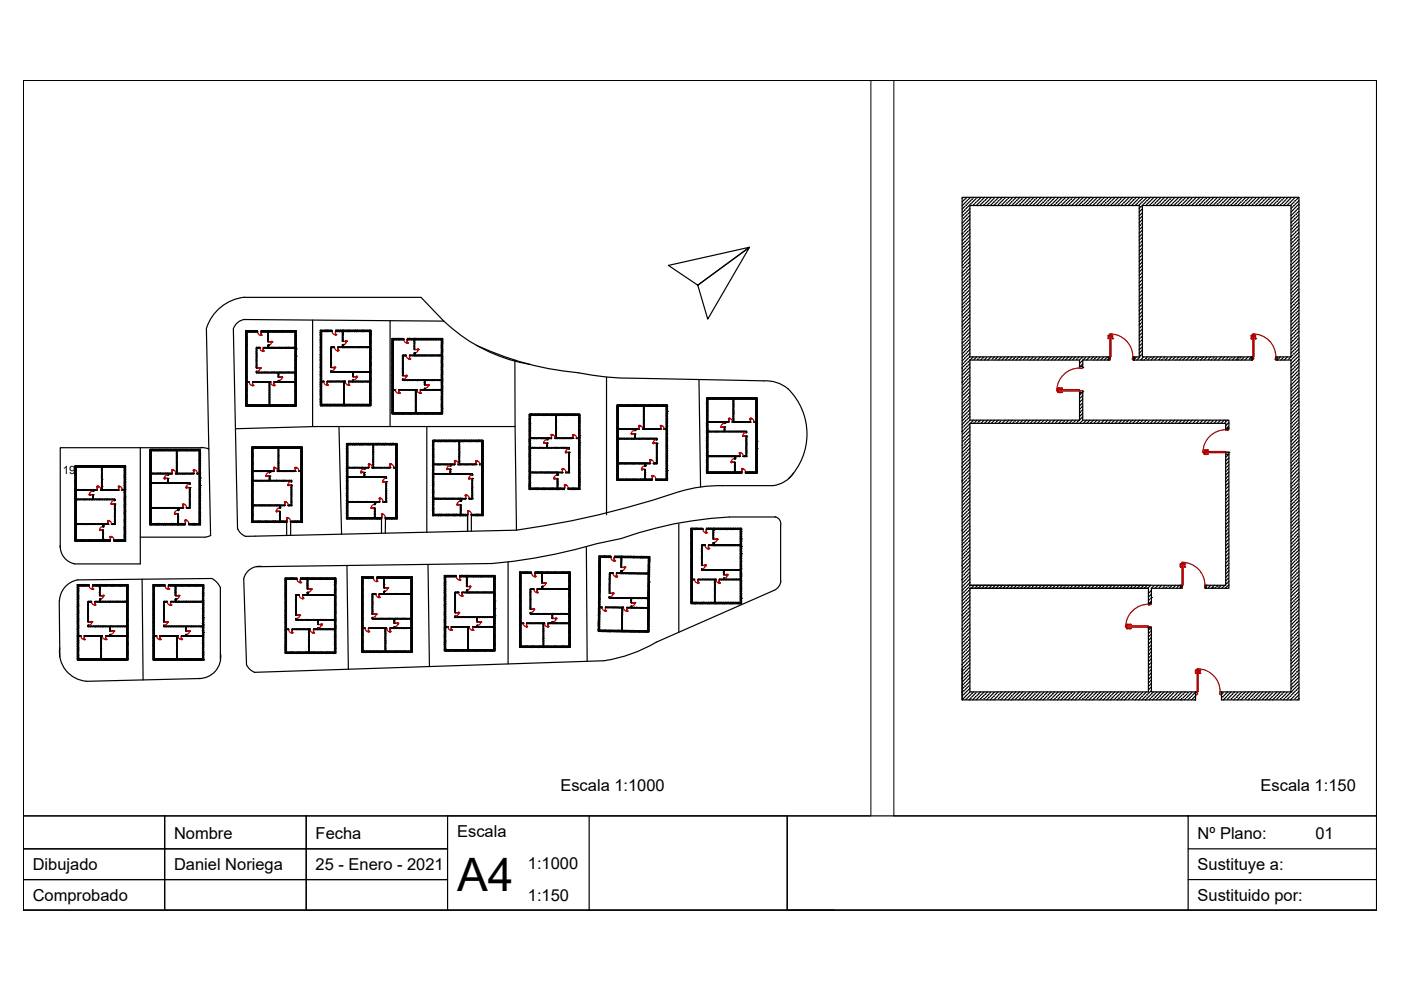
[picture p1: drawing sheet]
<svg xmlns="http://www.w3.org/2000/svg" width="297mm" height="210mm" viewBox="0 0 297 210" stroke-linecap="round" stroke-linejoin="round" font-family="sans-serif">
<defs><g id="words">
<text font-size="9.8" x="96.9" y="188.9">A4</text>
<g font-size="3.5">
<text x="118.8" y="167.7">Escala 1:1000</text>
<text x="267.3" y="167.7">Escala 1:150</text>
<text x="36.9" y="178">Nombre</text>
<text x="66.9" y="178">Fecha</text>
<text x="96.9" y="177.5">Escala</text>
<text x="253.9" y="178">Nº Plano:</text>
<text x="278.9" y="178">01</text>
<text x="6.9" y="184.5">Dibujado</text>
<text x="36.9" y="184.5">Daniel Noriega</text>
<text x="66.9" y="184.5">25 - Enero - 2021</text>
<text x="111.9" y="184.2">1:1000</text>
<text x="253.9" y="184.5">Sustituye a:</text>
<text x="6.9" y="191">Comprobado</text>
<text x="111.9" y="191">1:150</text>
<text x="253.9" y="191">Sustituido por:</text>
</g>
<text font-size="2.4" x="13.3" y="100.5">19</text>
</g></defs>
<!-- layer: 0 -->
<g fill="none" stroke="#000" stroke-width=".25">
<path d="M141.7 56.3l17.2-3.9-11 8.1 2.2 7.2 8.8-15.3-11 8.1zM204.1 56.2l-.1 .1M204.1 45.7l-.1 .2M204.2 41.9l-.2 .2M204.2 52.4l-.2 .2M204.2 48.6l-.2 .2M204.2 59l-.2 .3M204.4 44.7l-.4 .4M204.4 55.2l-.4 .4M204.5 51.4l-.5 .4M204.5 58l-.5 .6M204.5 47.5l-.5 .6"/>
<path d="M204.6 43.7l-.6 .6M204.6 54.2l-.6 .6M204.7 57.8h.1M204.7 50.3l-.7 .8M204.8 46.5l-.8 .8M204.8 57l-.8 .8M204.9 42.7l-.9 .9M204.9 53.1l-.9 1M205 59.8l-.9 .9M205 41.8l-.8 .8M205 49.3l-.9 1M205.1 45.5l-.9 .9"/>
<path d="M205.1 55.9l-.9 1M205.2 52.1l-1 1M205.3 48.3l-.9 .9M205.3 58.8l-.9 .9M205.4 44.5l-.9 .9M205.4 54.9l-.9 1M205.5 51.1l-1 .9M205.6 47.3l-1 .9M205.6 57.7l-1 .9M205.6 43.4l-.9 .9M205.6 44.9l-.1 .2M205.6 49.4l-.5 .6"/>
<path d="M205.6 50.2l-.8 .8M205.6 51.7h.1M205.6 52.4l-.3 .4M205.6 53.9l-.9 .9M205.6 56.9l-.7 .7M205.6 56.1l-.4 .5M205.6 59.2l-.2 .2M205.6 43.5v32.2h29.7v.6h-5.7v1.6M205.6 45.7l-.4 .4M205.6 46.4l-.7 .8M205.6 48.7l-.2 .3M205.6 53.1l-.6 .7"/>
<path d="M205.6 55.4l-.1 .2M205.6 59.9l-.5 .5M205.6 43.6h35.9v32.1M205.8 41.8l-.5 .5M205.9 42.4l-.9 .9M206.5 41.8l-.2 .2M206.7 43.2l-.5 .4M207 42.1l-1 .9M207.7 42.9l-.7 .7M208 41.8l-.9 1M208.7 41.8l-.6 .7M208.7 42.6l-.9 .9"/>
<path d="M209.5 43.3l-.3 .3M209.5 41.8l-.4 .4M209.8 42.3l-.9 .9M210.3 41.8l-.1 .1M210.5 43l-.5 .6M210.8 42l-.9 .9M211.6 42.8l-.9 .8M211.7 41.8l-.8 .9M212.3 43.5l-.1 .1M212.5 41.8l-.6 .6M212.6 42.5l-.9 .9M213.2 41.8l-.2 .3"/>
<path d="M213.3 43.2l-.3 .4M213.6 42.2l-.9 1M214.4 42.9l-.7 .7M214.7 41.9l-1 1M215.4 42.7l-.9 .9M215.5 41.8l-.8 .8M216.1 43.4l-.1 .2M216.2 41.8l-.4 .5M216.4 42.4l-.9 .9M217 41.8l-.2 .2M217.2 43.2l-.5 .4M217.5 42.1l-1 .9"/>
<path d="M218.2 42.9l-.7 .7M218.5 41.8l-1 1M219.2 42.6l-.9 .9M219.2 41.8l-.6 .7M219.9 41.8l-.3 .4M220 43.3l-.3 .3M220.2 42.3l-.9 .9M220.7 41.8l-.1 .1M221 43l-.5 .6M221.3 42l-1 .9M222 42.8l-.8 .8M222.2 41.8l-.8 .9"/>
<path d="M222.8 43.5l-.1 .1M223 41.8l-.6 .6M223.1 42.5l-1 .9M223.7 41.8l-.3 .3M223.8 43.2l-.3 .4M224.1 42.2l-.9 1M224.8 42.9l-.6 .7M225.1 41.9l-.9 1M225.9 42.7l-1 .9M226 41.8l-.8 .8M226.6 43.4l-.2 .2M226.7 41.8l-.4 .5"/>
<path d="M226.9 42.4l-.9 .9M227.4 41.8l-.1 .2M227.7 43.2l-.5 .4M227.9 42.1l-.9 .9M228.7 42.9l-.7 .7M229 41.8l-1 1M229.7 42.6l-.9 .9M229.7 41.8l-.6 .7M230.4 43.3l-.2 .3M230.4 41.8l-.3 .4M230.7 42.3l-.9 .9M231.2 41.8l-.1 .1"/>
<path d="M231.5 43l-.5 .6M231.8 42l-1 .9M232.5 42.8l-.8 .8M232.7 41.8l-.9 .9M233.2 43.5v.1M233.5 41.8l-.6 .6M233.5 42.5l-.9 .9M234.2 41.8l-.3 .3M234.3 43.2l-.4 .4M234.6 42.2l-1 1M235.3 42.9l-.6 .7M235.6 41.9l-.9 1"/>
<path d="M236.3 42.7l-.9 .9M236.4 41.8l-.7 .8M237.1 43.4l-.2 .2M237.2 41.8l-.5 .5M237.4 42.4l-.9 .9M237.9 41.8l-.2 .2M238.1 43.2l-.4 .4M238.4 42.1l-.9 .9M239.2 42.9l-.8 .7M239.4 41.8l-.9 1M240.2 41.8l-.7 .7M240.2 42.6l-.9 .9"/>
<path d="M240.9 41.8l-.3 .4M240.9 43.3l-.2 .3M241.2 42.3l-.9 .9M241.6 47.9l-.1 .1M241.6 58.4h-.1M241.7 41.8l-.1 .1M241.7 44.1l-.2 .1M241.7 54.5l-.2 .2M241.8 50.7l-.3 .2M241.9 46.9l-.4 .3M241.9 57.3l-.4 .4M242 43l-.6 .6"/>
<path d="M242 53.5l-.5 .4M242 49.7l-.5 .5M242.1 45.9l-.6 .6M242.1 56.3l-.6 .7M242.2 44.3l-.4 .4M242.2 45.1l-.7 .6M242.2 47.3l-.2 .2M242.2 48.1l-.5 .5M242.2 48.8l-.7 .7M242.2 50.3h-.1M242.2 51l-.3 .4M242.2 51.8l-.6 .6"/>
<path d="M242.2 52.5l-.7 .7M242.2 54l-.2 .2M242.2 54.8l-.4 .4M242.2 55.5l-.7 .7M242.2 57.8l-.2 .2M242.2 58.5l-.5 .5M242.2 59.3l-.7 .6M242.3 42l-1 .9M243 42.8l-1 .9M243.2 41.8l-.9 .9M243.7 43.5v.1M243.9 41.8l-.5 .6"/>
<path d="M244 42.5l-.9 .9M244.7 41.8l-.3 .3M244.8 43.2l-.4 .4M245.1 42.2l-1 1M245.8 42.9l-.7 .7M246.1 41.9l-1 1M246.8 42.7l-.9 .9M246.9 41.8l-.7 .8M247.6 43.4l-.2 .2M247.7 41.8l-.5 .5M247.8 42.4l-.9 .9M248.4 41.8l-.2 .2"/>
<path d="M248.6 43.2l-.5 .4M248.9 42.1l-1 .9M249.6 42.9l-.7 .7M249.9 41.8l-.9 1M250.6 41.8l-.6 .7M250.6 42.6l-.9 .9M251.4 41.8l-.4 .4M251.4 43.3l-.3 .3M251.7 42.3l-.9 .9M252.2 41.8l-.1 .1M252.4 43l-.5 .6M252.7 42l-.9 .9"/>
<path d="M253.5 42.8l-.9 .8M253.6 41.8l-.8 .9M254.2 43.5v.1M254.4 41.8l-.5 .6M254.5 42.5l-.9 .9M255.1 41.8l-.2 .3M255.3 43.2l-.4 .4M255.5 42.2l-.9 1M256.3 42.9l-.7 .7M256.6 41.9l-1 1M257.3 42.7l-.9 .9M257.4 41.8l-.7 .8"/>
<path d="M258 43.4l-.1 .2M258.1 41.8l-.4 .5M258.3 42.4l-.9 .9M258.9 41.8l-.2 .2M259.1 43.2l-.5 .4M259.4 42.1l-1 .9M260.1 42.9l-.7 .7M260.4 41.8l-1 1M261.1 41.8l-.6 .7M261.1 42.6l-.9 .9M261.9 41.8l-.4 .4M261.9 43.3l-.3 .3"/>
<path d="M262.2 42.3l-1 .9M262.6 41.8l-.1 .1M262.9 43l-.5 .6M263.2 42l-1 .9M263.9 42.8l-.8 .8M264.1 41.8l-.8 .9M264.7 43.5l-.1 .1M264.9 41.8l-.6 .6M265 42.5l-1 .9M265.6 41.8l-.3 .3M265.7 43.2l-.3 .4M266 42.2l-.9 1"/>
<path d="M266.8 42.9l-.7 .7M267 41.9l-.9 1M267.8 42.7l-.9 .9M267.9 41.8l-.8 .8M268.5 43.4l-.1 .2M268.6 41.8l-.4 .5M268.8 42.4l-.9 .9M269.4 41.8l-.2 .2M269.6 43.2l-.5 .4M269.8 42.1l-.9 .9M270.6 42.9l-.7 .7M270.9 41.8l-1 1"/>
<path d="M271.6 41.8l-.6 .7M271.6 42.6l-.9 .9M272.4 41.8l-.4 .4M272.4 43.3l-.3 .3M272.7 42.3l-1 .9M273.1 41.8l-.1 .1M273.4 43l-.5 .6M273.7 42l-1 .9M273.8 48.7h-.1M273.8 59.1l-.1 .1M273.9 44.8l-.2 .2M273.9 55.3l-.2 .1"/>
<path d="M274 51.4l-.3 .3M274.1 47.6l-.4 .3M274.1 58.1l-.4 .3M274.1 43.8l-.4 .4M274.1 54.3l-.4 .4M274.2 50.4l-.5 .5M274.3 46.6l-.6 .6M274.3 57.1l-.6 .6M274.4 42.8l-.8 .8M274.4 53.2l-.7 .7M274.5 49.4l-.8 .8M274.5 59.9l-.8 .8"/>
<path d="M274.6 41.8l-.8 .9M274.6 45.6l-.9 .9M274.6 56.1l-.9 .9M274.7 52.2l-.9 .9M274.8 48.4l-.9 .9M274.8 58.9l-.9 .9M274.9 44.5l-.9 1M274.9 55l-.9 .9M275 51.2l-.9 .9M275.1 47.3l-1 1M275.1 57.8l-1 1M275.2 43.5l-1 1"/>
<path d="M275.2 54l-1 .9M275.3 50.1l-1 1M275.4 41.8l-.6 .6M275.4 46.3l-1 1M275.4 56.8l-1 .9M275.4 42.6l-.9 .8M275.4 44l-.1 .2M275.4 44.8l-.4 .4M275.4 45.5l-.7 .7M275.4 47.8l-.2 .2M275.4 48.5l-.5 .5M275.4 49.3l-.8 .8"/>
<path d="M275.4 50.8h.1M275.4 51.5l-.3 .3M275.4 52.3l-.6 .5M275.4 53l-.9 .9M275.4 54.5l-.1 .1M275.4 55.3l-.4 .4M275.4 56l-.7 .7M275.4 58.3l-.2 .2M275.4 59l-.5 .5M275.4 59.7l-.8 .9M49.5 69.7l.9 42.5M51.8 67.7l42.3 .4"/>
<path d="M51.8 63h37.5l4.8 5.1M51.9 67.7a2.9 2.9 0 0 0-2.4 1.9M51.9 63a9.5 9.5 0 0 0-8.1 6.6l.8 43.9M52.1 78.9h.1M52.1 77.9h.1M52.1 76.3h.1M52.1 74.8h.1M52.1 73.2h.1M52.1 71.6h.1M52.1 75.2h.1M52.1 75.7v.1M52.1 77.3v.1"/>
<path d="M52.1 78.3v.1M52.1 79.9h.1M52.1 70.5h.1M52.1 72.1h.1M52.1 73.6v.1M52.1 76.8h.1M52.1 74.2h.1M52.1 72.6v.1M52.1 70.1v.1M52.2 75l-.1 .1M52.2 76.2l-.1 .1M52.2 76.6l-.1 .1"/>
<path d="M52.2 77.2l-.1 .1M52.2 77.7l-.1 .1M52.2 78.8h-.1M52.2 70.9l-.1 .1M52.2 72.4l-.1 .1M52.2 73.5h-.1M52.2 78.2h-.1M52.2 74.6l-.1 .1M52.2 79.7l-.1 .2M52.2 79.3l-.1 .1M52.2 75.6l-.1 .1M52.2 74.1h-.1"/>
<path d="M52.2 73l-.1 .1M52.2 71.9l-.1 .1M52.2 71.5h-.1M52.2 70.3l-.1 .1M52.2 75.5l-.1 .1M52.2 76.5l-.1 .1M52.2 77l-.1 .1M52.2 78l-.1 .2M52.2 78.6l-.1 .1M52.2 70.2l-.1 .1M52.2 71.3l-.1 .1M52.2 71.7l-.1 .2"/>
<path d="M52.2 72.9l-.1 .1M52.2 73.3l-.1 .1M52.2 79.6l-.1 .1M52.2 79.2l-.1 .1M52.2 77.6l-.1 .1M52.2 76l-.1 .1M52.2 74.9l-.1 .1M52.2 74.5l-.1 .1M52.2 73.9l-.1 .1M52.2 72.3l-.1 .1M52.2 70.8h-.1M52.3 76.3l-.2 .1"/>
<path d="M52.3 77.9l-.2 .1M52.3 78.5l-.2 .1M52.3 79l-.2 .2M52.3 75.9l-.2 .1M52.3 77.4l-.2 .2M52.3 70.6l-.2 .1M52.3 71.6l-.2 .1M52.3 72.2l-.2 .1M52.3 73.2l-.2 .1M52.3 76.9l-.2 .1M52.3 79.4l-.2 .2M52.3 75.3l-.2 .2"/>
<path d="M52.3 74.7l-.2 .2M52.3 74.3l-.2 .1M52.3 73.7l-.2 .2M52.3 72.7l-.2 .2M52.3 71.2l-.2 .1M52.3 75.7l-.2 .2M52.3 70.4l-.1 .2M52.3 76.7l-.1 .1M52.3 77.3l-.2 .1M52.3 78.3l-.1 .1M52.3 79.3l-.2 .2M52.3 79.9l-.1 .1"/>
<path d="M52.3 72.6l-.2 .1M52.3 71.4l-.1 .2M52.3 72l-.1 .2M52.3 73l-.1 .1M52.3 73.6l-.1 .1M52.3 74.1l-.2 .2M52.3 74.6l-.1 .1M52.3 79.9h.1M52.3 78.9l-.2 .1M52.3 78.4h.1M52.3 77.7l-.1 .2M52.3 76.1l-.1 .2"/>
<path d="M52.3 75.2l-.1 .1M52.3 71l-.2 .1M52.4 70.4h.1M52.4 75l-.2 .1M52.4 75.3l-.1 .1M52.4 75.8h-.1M52.4 75.9l-.1 .1M52.4 76l-.2 .1M52.4 76.3l-.1 .1M52.4 76.9l-.1 .1M52.4 77l-.2 .1M52.4 77.4h-.1"/>
<path d="M52.4 77.4l-.1 .1M52.4 77.6l-.2 .1M52.4 77.9h-.1M52.4 78.5h-.1M52.4 78.6l-.2 .1M52.4 78.9l-.1 .1M52.4 79.1l-.2 .2M52.4 71.7l-.1 .2M52.4 76.6l-.2 .1M52.4 73.3l-.1 .1M52.4 74.9l-.1 .1M52.4 79.7l-.2 .2"/>
<path d="M52.4 70.3l-.2 .1M52.4 70.5h-.1M52.4 70.7l-.2 .1M52.4 71.2l-.1 .1M52.4 71.9l-.2 .1M52.4 72.1h-.1M52.4 72.3l-.2 .1M52.4 72.6l-.1 .1M52.4 72.7l-.1 .1M52.4 72.9l-.2 .1M52.4 73.2l-.1 .1M52.4 73.4l-.2 .1"/>
<path d="M52.4 73.6l-.1 .1M52.4 73.8l-.2 .2M52.4 74.3l-.1 .1M52.4 74.8h-.1M52.4 75.2h-.1M52.4 76.8h-.1M52.4 78l-.1 .1M52.4 71.3l-.2 .1M52.4 74.4l-.2 .2M52.4 79.5l-.1 .1M52.4 71.6l-.1 .1M52.4 70.9v.1"/>
<path d="M52.4 74.6v.1M52.4 76.2v.1M52.4 77.8h.1M52.4 79.3v.1M52.4 79.6l-.1 .1M52.4 79l-.1 .1M52.4 78.7l-.2 .1M52.4 78.1l-.2 .2M52.4 77.1l-.2 .2M52.4 76.4l-.1 .2M52.4 75.6l-.2 .1M52.4 75.5h-.2"/>
<path d="M52.4 74.2l-.1 .1M52.4 74l-.2 .1M52.4 73.8h-.1M52.4 72.4l-.2 .2M52.4 72.2h-.1M52.4 71l-.1 .1M52.4 70.8l-.3 .3M52.4 70.6l-.1 .1M52.4 70.1l-.1 .1M52.5 70.1l-.1 .1M52.5 70.2l-.1 .2M52.6 70.3v.1"/>
<path d="M52.6 70.1v.1M52.6 70.2l-.1 .1M52.8 70.3l-.1 .1M52.8 70.2l-.1 .1M52.9 70.1l-.1 .1M52.9 70.2l-.1 .2M53.1 70.2l-.2 .2M53.1 70.1l-.1 .1M53.2 70.1v.1M53.2 70.3v.1M53.2 70.2l-.1 .1M53.4 70.3l-.2 .1"/>
<path d="M53.4 70.1l-.2 .2M53.5 70.1l-.1 .1M53.5 70.2l-.1 .2M53.6 70.4h.1M53.6 70.1v.1M53.7 70.2l-.2 .1M53.7 70.1v.1M53.8 70.3l-.1 .1M53.8 70.2l-.1 .1M53.9 70.3l-.1 .1M54 70.1l-.2 .1M54.1 70.1l-.1 .1"/>
<path d="M54.1 70.2l-.1 .2M54.2 70.1l-.1 .1M54.2 70.3v.1M54.3 70.2l-.2 .1M54.3 78.8l.1 .3M54.3 78h.1M54.3 78.8l.1 .1h8.2M54.3 70.3v.1M54.3 73.9h.1M54.3 73.8v4.2M54.4 74.4l-.1 .1M54.4 74.9h-.1"/>
<path d="M54.4 75.5h-.1M54.4 76.4l-.1 .1M54.4 77l-.1 .1M54.4 78.8h-.1M54.4 76h-.1M54.4 77.6h-.1M54.4 70.2l-.1 .1M54.4 73.7l-.1 .1M54.4 73.7h.1M54.4 79.1h4.6v.8M54.4 73.9v.1M54.4 74.1l-.1 .1"/>
<path d="M54.4 74.6l-.1 .1M54.4 75.2h-.1M54.4 75.3l-.1 .1M54.4 75.5h.1M54.4 76.2l-.1 .1M54.4 76.3l-.1 .1M54.4 76.8l-.1 .1M54.4 77.1h.1M54.4 77.2l-.1 .1M54.4 77.7l-.1 .1M54.4 77.9h-.1M54.4 75.7l-.1 .1"/>
<path d="M54.4 75v.1M54.4 76v.1M54.4 76.6v.1M54.4 78.8l-.1 .2M54.4 77.3l-.1 .1M54.4 76.7l-.1 .1M54.4 79v.1M54.4 74.5v.1M54.4 74.7l-.1 .1M54.4 73.7h.7M54.4 75.6l-.1 .1M54.4 77.6v.1"/>
<path d="M54.4 77.4l-.1 .1M54.4 75.9h-.1M54.4 74.3l-.1 .1M54.4 74l-.1 .1M54.5 78.9v.1M54.5 70.1l-.1 .1M54.5 70.2l-.1 .2M54.6 70.1v.3h-2.2v10.6M54.6 79l-.1 .1M54.6 70.3l-.1 .1M54.6 73.7l-.1 .1M54.6 70.1h-2.5v16h10.7v-16h-7.4v.3"/>
<path d="M54.7 73.7l-.1 .1M54.7 73.8h.1M54.7 78.9l-.1 .2M54.8 78.9l-.1 .1M54.8 73.7h-.1M54.8 73.7h.1M54.8 73.8h.1M54.9 73.7h.1M54.9 78.9v.1M55 79l-.1 .1M55 73.7l-.1 .1M55.1 73.7h.1"/>
<path d="M55.1 73.7v.1h-.7l-.1 4.2M55.1 73.8h-.1M55.1 79v.1M55.3 78.9l-.2 .2M55.4 78.9l-.1 .1M55.4 79v.1M55.4 70.4h1.4M55.5 78.9l-.1 .1M55.5 70.3l-.1 .1M55.5 70.1l-.1 .1M55.6 79l-.1 .1M55.7 70.1l-.1 .1"/>
<path d="M55.7 70.2l-.2 .2M55.7 78.9l-.1 .2M55.7 70.1v.1M55.8 70.3l-.1 .1M55.8 70.2l-.1 .1M55.8 78.9l-.1 .2M55.9 73.7h.1M55.9 70.3l-.1 .1M56 78.9l-.1 .1M56 70.2l-.2 .1M56 73.7h.1M56 73.7l-.1 .1"/>
<path d="M56 79v.1M56 78.9v.1M56.1 70.2l-.1 .2M56.1 70.1l-.1 .1M56.1 79v.1M56.1 73.7l-.1 .1M56.2 70.1l-.1 .1M56.2 73.7v.1M56.2 70.2l-.1 .2M56.3 73.8h.1M56.3 78.9l-.1 .2M56.3 73.7h.1"/>
<path d="M56.3 70.1v.1M56.3 70.3v.1M56.4 70.2l-.2 .1M56.4 78.9l-.1 .1M56.4 73.7h.1M56.4 73.8h.1M56.5 73.7h.1M56.5 78.9v.1M56.5 70.3l-.1 .1M56.5 73.7v.1M56.5 79v.1M56.5 70.1l-.1 .2"/>
<path d="M56.7 70.1l-.2 .1M56.7 73.7l-.1 .1M56.7 70.2l-.2 .2M56.7 79l-.1 .1M56.8 70.1l-.1 .1M56.8 73.7h-1v.1h6.8M56.8 73.7l-.1 .1M56.8 70.4v2l.1-2h5.7M56.8 71.2h.1M56.8 70.2l-.1 .1M56.8 73.4h.1M56.8 71.6v.1"/>
<path d="M56.8 72.2h.1M56.8 73.3h.1M56.8 78.9v.2M56.8 73.8h.1M56.8 70.6v.1M56.9 73.2h.1M56.9 73.2l-.1 .5M56.9 73.8h.1M56.9 70.5h-.1M56.9 70.8l-.1 .1M56.9 71.3l-.1 .1M56.9 71.5l-.1 .1"/>
<path d="M56.9 73.4l-.1 .1M56.9 70.7h-.1M56.9 72.2l-.1 .1M56.9 73.2v.5h5.7M56.9 72.1h-.1M56.9 71.9l-.1 .1M56.9 71.8l-.1 .1M56.9 70.1v.1M56.9 71.2l-.1 .1M56.9 71l-.1 .1M56.9 70.9l-.1 .1M56.9 73.8h5.7"/>
<path d="M56.9 73.5l-.1 .1M56.9 73.7h.1M56.9 70.3l-.1 .1M57 78.9l-.1 .1M57 70.2l-.2 .1M57 79v.1M57 73.7l-.1 .1M57.1 70.3l-.1 .1M57.1 78.9l-.1 .1M57.1 70.1l-.1 .1M57.1 73.7v.1M57.1 79v.1"/>
<path d="M57.2 70.1l-.1 .1M57.2 70.2l-.1 .2M57.3 78.9l-.1 .2M57.3 73.7l-.1 .1M57.3 70.1v.1M57.3 70.3v.1M57.4 73.7l-.1 .1M57.4 78.9l-.1 .2M57.4 73.8h.1M57.4 70.2l-.2 .1M57.5 73.7h.1M57.5 70.3l-.1 .1"/>
<path d="M57.5 70.2l-.1 .1M57.5 78.9l-.1 .1M57.6 79l-.1 .1M57.6 73.7l-.1 .1M57.6 70.2l-.1 .2M57.6 70.1v.1M57.6 78.9v.1M57.7 79l-.1 .1M57.7 73.7l-.1 .1M57.8 70.1l-.1 .1M57.8 70.2l-.2 .2M57.8 73.7l-.1 .1"/>
<path d="M57.9 78.9l-.2 .2M57.9 70.1v.1M57.9 70.3v.1M57.9 73.7h.1M57.9 78.9v.1M57.9 70.2l-.1 .1M58 73.8h-.1M58.1 70.3l-.1 .1M58.1 78.9l-.1 .1M58.1 79v.1M58.1 70.1l-.1 .2M58.2 73.7l-.1 .1"/>
<path d="M58.2 70.1l-.1 .1M58.2 70.2l-.1 .2M58.3 79l-.1 .1M58.3 73.7l-.1 .1M58.3 70.1v.1M58.4 70.2l-.2 .1M58.4 73.7l-.1 .1M58.4 78.9l-.1 .2M58.4 73.8h.1M58.4 70.1v.1M58.5 73.7h-.1M58.5 70.3l-.1 .1"/>
<path d="M58.5 70.2l-.1 .1M58.5 78.9l-.1 .1M58.5 79v.1M58.6 73.7l-.1 .1M58.6 78.9v.1M58.7 70.1l-.2 .1M58.7 70.3l-.2 .1M58.7 73.7l-.1 .1M58.7 79v.1M58.8 70.2l-.1 .2M58.8 70.1l-.1 .1M58.8 73.7l-.1 .1"/>
<path d="M58.9 78.9l-.2 .2M58.9 70.1v.1M58.9 70.3v.1M59 73.7l-.1 .1M59 70.2l-.2 .1M59 78.9l-.1 .2M59 79.9h.1M59 73.8h.1M59 79.3h.1M59 73.7h.1M59.1 79.1v.8M59.1 70.3l-.1 .1"/>
<path d="M59.1 79.2l-.1 .1M59.1 79.4h-.1M59.1 79.5l-.1 .1M59.1 79.6l-.1 .1M59.1 79.7l-.1 .1M59.1 79.1h3.5v1.9h-3.5M59.1 78.9l-.1 .1M59.1 79l-.1 .1M59.1 73.7v.1M59.1 70.2l-.1 .1M59.2 70.2l-.1 .2M59.2 78.9v.1"/>
<path d="M59.3 70.1l-.2 .1M59.3 73.7l-.1 .1M59.3 79l-.1 .1M59.3 70.1v.1M59.4 73.7l-.1 .1M59.4 70.2l-.1 .2M59.4 78.9l-.1 .2M59.5 70.1l-.1 .1M59.5 70.3l-.1 .1M59.5 73.7h.1M59.5 70.2l-.1 .1M59.5 73.8h.1"/>
<path d="M59.5 78.9l-.1 .1M59.6 70.3l-.1 .1M59.6 78.9v.1M59.7 79v.1M59.7 70.1l-.2 .2M59.7 73.7l-.1 .1M59.8 70.1l-.1 .1M59.8 70.2l-.1 .2M59.8 79v.1M59.8 73.7v.1M59.9 70.1l-.1 .1M59.9 70.2l-.1 .1"/>
<path d="M60 73.7l-.1 .1M60 78.9l-.1 .2M60 73.8h.1M60 70.1v.1M60.1 73.7h-.1M60.1 70.3l-.1 .1M60.1 70.2l-.1 .1M60.1 78.9l-.1 .1M60.1 79v.1M60.1 73.7v.1M60.2 78.9v.1M60.2 70.1l-.1 .1"/>
<path d="M60.2 70.3l-.1 .1M60.3 73.7l-.1 .1M60.3 79l-.1 .1M60.4 70.2l-.2 .2M60.4 70.1l-.1 .1M60.4 73.7l-.1 .1M60.4 78.9l-.1 .2M60.5 70.1l-.1 .1M60.5 70.3l-.1 .1M60.5 70.2l-.1 .1M60.5 73.7l-.1 .1M60.5 78.9l-.1 .2"/>
<path d="M60.6 73.8h-.1M60.6 73.7h.1M60.6 70.3v.1M60.6 78.9v.1M60.7 79l-.1 .1M60.7 73.7l-.1 .1M60.7 70.2l-.2 .1M60.8 70.2l-.2 .2M60.8 78.9l-.1 .1M60.8 70.1l-.1 .1M60.9 73.7l-.2 .1M60.9 79l-.1 .1"/>
<path d="M60.9 70.1v.1M60.9 73.7v.1M60.9 70.2l-.1 .2M61 78.9l-.1 .2M61 70.1v.1M61.1 73.7h-.1M61.1 70.3l-.1 .1M61.1 70.2l-.2 .1M61.1 73.8h.1M61.1 78.9l-.1 .1M61.2 70.3l-.1 .1M61.2 78.9v.1"/>
<path d="M61.2 70.1l-.1 .2M61.3 79l-.1 .1M61.3 73.7l-.1 .1M61.4 70.2l-.2 .2M61.4 70.1l-.1 .1M61.4 79l-.1 .1M61.4 73.7l-.1 .1M61.5 70.1l-.1 .1M61.5 73.7v.1M61.5 78.9v.2M61.5 73.8h.1M61.5 70.2l-.1 .1"/>
<path d="M61.6 70.1v.1M61.6 73.7h.1M61.6 70.3v.1M61.7 78.9l-.1 .1M61.7 70.2l-.2 .1M61.7 79v.1M61.7 73.7v.1M61.8 78.9v.1M61.8 70.3l-.1 .1M61.8 79v.1M61.8 70.1l-.1 .1M61.9 73.7l-.1 .1"/>
<path d="M61.9 70.1l-.1 .1M61.9 70.2l-.1 .2M62 73.7l-.1 .1M62 78.9l-.1 .2M62 70.1v.1M62 70.3v.1M62.1 70.2l-.1 .1M62.1 73.7l-.1 .1M62.1 73.8h.1M62.1 78.9l-.1 .2M62.2 70.3l-.1 .1M62.2 73.7h.1"/>
<path d="M62.2 78.9v.1M62.3 79v.1M62.3 73.7l-.1 .1M62.3 70.2l-.2 .1M62.3 78.9v.1M62.3 70.2v.2M62.4 70.1l-.1 .1M62.4 79l-.1 .1M62.4 73.7l-.1 .1M62.5 70.1l-.1 .1M62.5 70.2l-.1 .2M62.6 78.9l-.1 .2"/>
<path d="M62.6 79.3h.1M62.6 77.8h.1M62.6 76.8h.1M62.6 76.2h.1M62.6 75.2h.1M62.6 74.6h.1M62.6 73.6h.1M62.6 73.7l-.2 .1M62.6 72.1h.1M62.6 70.5h.1M62.6 70.4v3.3M62.6 73.8v5.1"/>
<path d="M62.6 70.1v.1M62.6 70.9v.1M62.6 72.5h.1M62.6 73v.1M62.6 74.1h.1M62.6 75.6v.1M62.6 77.2h.1M62.6 78.3v.1M62.6 79.9h.1M62.6 78.8h.1M62.6 71.5h.1M62.6 70.8h.1"/>
<path d="M62.6 72.3v.1M62.6 73.5h.1M62.6 75v.1M62.6 76v.1M62.6 77.6v.1M62.6 78.6v.1M62.6 79.2v.1M62.6 73.9v.1M62.6 79.8h.1M62.6 78.2h.1M62.6 77.1h.1M62.6 76.6v.1"/>
<path d="M62.6 75.5h.1M62.6 74.5h.1M62.6 72.9v.1M62.6 71.9h.1M62.6 71.3v.1M62.6 70.3v.1M62.7 70.3l.1-.2v1l-.1 .2M62.7 70.2l-.2 .1M62.7 70.6l-.1 .1M62.7 71.2l-.1 .1M62.7 73.8l-.1 .1M62.7 74.3l-.1 .1"/>
<path d="M62.7 75.3l-.1 .2M62.7 76.9l-.1 .1M62.7 77.4l-.1 .2M62.7 78.5l-.1 .1M62.7 79.6l-.1 .1M62.7 79.1h-.1M62.7 78l-.1 .1M62.7 76.5l-.1 .1M62.7 74.9l-.1 .1M62.7 73.3l-.1 .1M62.7 72.2l-.1 .1M62.7 71.8l-.1 .1"/>
<path d="M62.7 70.5l-.1 .1M62.7 73.6l-.1 .1M62.7 74.2l-.1 .1M62.7 75.2l-.1 .1M62.7 75.7l-.1 .2M62.7 77.9l-.1 .1M62.7 78.9l-.1 .1M62.7 73.2l-.1 .1M62.7 74.7l-.1 .2M62.7 79.5l-.1 .1M62.7 72l-.1 .2M62.7 76.3l-.1 .2"/>
<path d="M62.7 79.9l-.1 .1M62.7 78.3l-.1 .2M62.7 77.3l-.1 .1M62.7 76.7l-.1 .2M62.7 72.6l-.1 .1M62.7 71.6l-.1 .1M62.7 71l-.1 .2M62.8 70.3l-.2 .1M62.8 70.9l-.2 .1M62.8 71.4l-.2 .2M62.8 72.4l-.2 .2M62.8 73l-.2 .2"/>
<path d="M62.8 74l-.2 .1M62.8 76.6l-.2 .1M62.8 77.1l-.2 .2M62.8 78.2l-.2 .1M62.8 79.7l-.2 .2M62.8 74.6l-.2 .1M62.8 75.6l-.2 .1M62.8 73.4l-.2 .2M62.8 71.9l-.2 .1M62.8 79.3l-.2 .1M62.8 78.7l-.2 .2M62.8 77.7l-.2 .2"/>
<path d="M62.8 76.2l-.2 .1M62.8 75l-.2 .2M62.8 75.5h.1M62.8 74h.1M62.8 71.9v.1M62.8 73.5h.1M62.8 75.1h.1M62.8 76.6v.1M62.8 78.2h.1M62.8 79.2v.1M62.8 79.8h.1M62.8 72.9l-.2 .1"/>
<path d="M62.8 74.4l-.2 .2M62.8 70.7l-.1 .1M62.8 70.9v.1M62.8 71l-.1 .1M62.8 71.6l-.1 .1M62.8 71.7l-.1 .2M62.8 72.1h.1M62.8 72.3l-.1 .1M62.8 72.5h.1M62.8 72.7l-.1 .1M62.8 73.2l-.1 .1M62.8 73.3l-.1 .1"/>
<path d="M62.8 73.6v.1M62.8 74.1h.1M62.8 74.2l-.1 .1M62.8 74.3l-.1 .1M62.8 74.6v.1M62.8 74.7l-.1 .1M62.8 74.9l-.1 .1M62.8 75.2h.1M62.8 75.6v.1M62.8 75.7l-.2 .3M62.8 75.9l-.1 .1M62.8 76.4l-.1 .2"/>
<path d="M62.8 77l-.1 .1M62.8 77.3l-.1 .1M62.8 77.4l-.1 .2M62.8 77.8h.1M62.8 78l-.1 .1M62.8 78.5h-.1M62.8 78.8h.1M62.8 78.9l-.1 .1M62.8 79l-.1 .1M62.8 79.3v.1M62.8 79.5l-.1 .1M62.8 79.6l-.1 .1"/>
<path d="M62.8 78.6l-.1 .1M62.8 72.6l-.2 .3M62.8 76.2v.1M62.8 76.9l-.1 .1M62.8 73v.1M62.8 79.1l-.2 .2M62.8 72.2l-.1 .1M62.8 79.9v.1M62.8 78.3v.1M62.8 77.9l-.1 .1M62.8 77.6l-.2 .1M62.8 77.2h.1"/>
<path d="M62.8 76.8h.1M62.8 76.3l-.1 .1M62.8 76l-.2 .1M62.8 75.4l-.1 .2M62.8 75.3l-.1 .1M62.8 71.5v.1M62.8 73.8l-.1 .2M62.8 73.7l-.1 .1M62.8 71.3l-.2 .1M62.8 70.6l-.1 .1M62.8 70.5h.1M66.3 67.9v22.5"/>
<path d="M67.9 78.4h.1M67.9 76.8h.1M68 72.4h-.1M68 79.2l-.1 .1M68 71.9l-.1 .1M68 73h-.1M68 73.5h-.1M68 74.5l-.1 .1M68 77.7h-.1M68 78.7h-.1M68 76.7h-.1M68 70.4h-.1"/>
<path d="M68 70.8l-.1 .1M68 78.2l-.1 .1M68 75.5l-.1 .1M68 73.9l-.1 .1M68 76.9l-.1 .2M68 78.5l-.1 .1M68 70.2l-.1 .1M68 71.2l-.1 .1M68 71.8l-.1 .1M68 72.8l-.1 .1M68 73.8l-.1 .1M68 74.9l-.1 .2"/>
<path d="M68 75.4l-.1 .1M68 75.9l-.1 .2M68 76.5l-.1 .1M68 78.1l-.1 .1M68 79.1l-.1 .1M68 79.6l-.1 .1M68 73.4l-.1 .1M68 77.5l-.1 .1M68 74.4l-.1 .1M68 72.2l-.1 .1M68 70.6l-.1 .2M68.1 79.9l-.2 .2"/>
<path d="M68.1 70.5l-.2 .1M68.1 72.1l-.2 .1M68.1 73.2l-.2 .1M68.1 73.6l-.2 .2M68.1 74.2l-.2 .2M68.1 74.8l-.2 .1M68.1 75.2l-.2 .1M68.1 75.8l-.2 .1M68.1 76.3l-.2 .2M68.1 76.8l-.2 .1M68.1 77.4l-.2 .1M68.1 77.9l-.2 .1"/>
<path d="M68.1 78.9l-.2 .2M68.1 71.6l-.2 .2M68.1 79.5l-.2 .1M68.1 78.3l-.2 .2M68.1 70.1l-.2 .1M68.1 72.6l-.2 .2M68.1 71l-.2 .2M68.1 77.8l-.2 .1M68.1 70.3l-.1 .2M68.1 71.5l-.2 .1M68.1 72.5l-.1 .1M68.1 73l-.2 .2"/>
<path d="M68.1 74.1l-.1 .1M68.1 74.6l-.2 .2M68.1 75.6l-.1 .1M68.1 76.6l-.1 .2M68.1 77.2l-.1 .1M68.1 78.2l-.1 .1M68.1 79.8h-.1M68.1 70.9l-.1 .1M68.1 78.8l-.1 .1M68.1 75l-.1 .2M68.1 71.9l-.1 .1M68.1 79.3l-.2 .2"/>
<path d="M68.1 76.2l-.2 .1M68.1 73.5l-.1 .1M68.1 75.5l-.1 .1M68.1 77l-.1 .2M68.1 71.3l-.1 .1M68.1 72.9l-.1 .1M68.1 77.6l-.1 .1M68.1 70.8l-.1 .1M68.1 71.8l-.1 .1M68.1 72.3l-.1 .1M68.1 73.3l-.1 .2M68.1 74.9l-.1 .1"/>
<path d="M68.1 76.5l-.1 .1M68.1 78l-.1 .2M68.1 78.6l-.1 .2M68.1 79.2l-.1 .1M68.1 79.6l-.1 .1M68.1 70.2l-.1 .1M68.1 76l-.1 .2M68.1 70.4h.1M68.1 78.7h.1M68.1 77.7h.1M68.1 77.1h.1M68.1 76.1h.1"/>
<path d="M68.1 75.6h.1M68.1 74.6h.1M68.1 74.5l-.1 .1M68.1 73.9l-.1 .2M68.1 73h.1M68.1 72.4h.1M68.1 72h.1M68.1 70.8h.1M68.2 70.3h.1M68.2 75.8l-.1 .1M68.2 78.9l-.1 .1M68.2 79.1l-.2 .1"/>
<path d="M68.2 70l-.1 .2M68.2 70.5l-.1 .1M68.2 70.6l-.1 .2M68.2 71l-.1 .2M68.2 71.4h-.1M68.2 72.1l-.1 .1M68.2 72.2l-.1 .1M68.2 73.1l-.1 .1M68.2 73.6l-.1 .1M68.2 74h-.1M68.2 74.6l-.1 .1M68.2 75.3l-.1 .2"/>
<path d="M68.2 75.9l-.2 .1M68.2 76.2l-.1 .1M68.2 76.3l-.1 .2M68.2 76.7h-.1M68.2 76.9l-.1 .1M68.2 77.9l-.1 .1M68.2 78.2l-.1 .1M68.2 78.5l-.1 .1M68.2 78.8l-.1 .1M68.2 79.5l-.1 .1M68.2 79.8l-.1 .1M68.2 79.9l-.1 .1"/>
<path d="M68.2 79.3h-.1M68.2 71.5l-.1 .1M68.2 78.4l-.1 .1M68.2 75.1l-.1 .1M68.2 73.8l-.1 .1M68.2 73.5l-.1 .1M68.2 76.8h-.1M68.2 75.2l-.1 .1M68.2 72.7h-.1M68.2 77.8l-.1 .1M68.2 79.4h-.1M68.2 77.5l-.2 .1"/>
<path d="M68.2 77.4h-.1M68.2 77.2l-.1 .1M68.2 75.7h-.1M68.2 74.8l-.1 .1M68.2 74.3l-.2 .1M68.2 74.2l-.1 .1M68.2 74.1h-.1M68.2 73.2l-.1 .1M68.2 72.7l-.2 .2M68.2 72.5l-.1 .1M68.2 71.6l-.1 .1M68.2 71.2l-.2 .1"/>
<path d="M68.2 71h-.1M68.3 70.1l-.1 .2M68.3 70l-.1 .1M68.4 70v.1M68.4 70.2v.1M68.5 70.1l-.2 .1M68.6 70.2l-.1 .1M68.6 70l-.1 .2M68.7 70.2l-.1 .1M68.7 70v.2M68.8 70.3h.1M68.9 70l-.1 .1"/>
<path d="M68.9 70.1l-.2 .1M69 70.2l-.1 .1M69 70l-.1 .1M69 70.1l-.1 .1M69.2 70.2l-.1 .1M69.2 70l-.1 .2M69.3 70.2l-.1 .1M69.3 70l-.1 .1M69.4 70v.1M69.4 70.2v.1M69.5 70.1l-.2 .1M69.6 70.2l-.1 .1"/>
<path d="M69.6 70.1l-.1 .1M69.8 70l-.2 .2M69.8 70.2l-.2 .1M69.9 70l-.1 .1M69.9 70.1l-.1 .2M70 70.2v.1M70 70v.1M70 70.1l-.1 .1M70.1 78.8l.2 .1M70.1 77.9h.1M70.1 78.8v-.2h.2v.2h8.1M70.1 76.5h.1"/>
<path d="M70.1 75.9h.1M70.1 74.4h.1M70.1 73.7v4.2M70.2 70.2l-.1 .1M70.2 73.8h-.1M70.2 74.9h-.1M70.2 75.3l-.1 .1M70.2 76.9h-.1M70.2 77.5h-.1M70.2 78.9h4.6v1M70.2 78.7v.1M70.2 70l-.2 .2"/>
<path d="M70.2 74.2l-.1 .1M70.2 75.2l-.1 .1M70.2 75.7l-.1 .1M70.2 76.8h-.1M70.2 77.3l-.1 .1M70.2 76.3l-.1 .1M70.2 74.8h-.1M70.2 73.6l-.1 .1M70.3 73.6l-.2 .1M70.3 73.7v4.2h-.2M70.3 73.6h.1M70.3 74.1h-.2"/>
<path d="M70.3 76.6l-.2 .1M70.3 77.2l-.2 .1M70.3 74.3h-.1M70.3 74.5l-.2 .1M70.3 74.8l-.1 .1M70.3 74.9l-.1 .1M70.3 75.5l-.1 .1M70.3 75.8l-.1 .1M70.3 76l-.2 .2M70.3 76.4h-.1M70.3 76.5l-.1 .1M70.3 77.1h-.1"/>
<path d="M70.3 77.4h-.1M70.3 77.7l-.2 .2M70.3 75.4l-.1 .1M70.3 77h-.1M70.3 73.9l-.1 .1M70.3 77.5l-.1 .1M70.3 75.1l-.2 .1M70.3 74.4h-.1M70.3 73.6h.6M70.3 77.7h-.2M70.3 78.8h-.2M70.3 76h-.1"/>
<path d="M70.3 76.2l-.2 .1M70.3 75.6l-.2 .1M70.3 74.6l-.2 .1M70.3 73.8l-.1 .1M70.3 70.2l-.1 .1M70.3 70l-.1 .2M70.4 70.1h-.1M70.4 70.2h-.1M70.4 73.6l-.1 .1M70.5 73.6l-.1 .1M70.5 73.7h.1M70.5 78.8l-.1 .1"/>
<path d="M70.6 73.6h.1M70.6 73.6v.1M70.6 78.8l-.1 .1M70.7 73.6h.1M70.7 78.8v.1M70.8 78.9h-.1M70.8 73.6l-.1 .1M70.9 73.6l-.6 .1M70.9 78.8v.1M71.1 78.8l-.1 .1M71.2 78.8l-.1 .1M71.2 70.3h1.4"/>
<path d="M71.3 78.8v.1M71.3 70.2l-.1 .1M71.3 70l-.1 .2M71.4 78.9h-.1M71.4 70v.1M71.4 70.1l-.1 .2M71.5 78.8l-.1 .1M71.6 70l-.1 .1M71.6 70.2l-.1 .1M71.6 78.8l-.1 .1M71.6 70.1l-.1 .1M71.7 73.6h.1"/>
<path d="M71.7 78.8v.1M71.7 70.2v.1M71.8 70l-.2 .2M71.8 73.6l-.1 .1M71.8 73.6h.1M71.9 70.2l-.2 .1M71.9 70l-.1 .2M72 78.9h-.1M72 73.6l-.2 .1M72 70v.1M72 70.1l-.1 .1M72 73.6v.1"/>
<path d="M72.1 73.7h.1M72.1 78.8l-.1 .1M72.1 70v.1M72.2 73.6h-.1M72.2 70.2l-.1 .1M72.2 78.8l-.1 .1M72.2 70.1l-.2 .1M72.2 73.6v.1M72.2 73.6h.1M72.3 70.2l-.1 .1M72.3 78.8l-.1 .1M72.3 70l-.1 .2"/>
<path d="M72.4 73.6l-.1 .1M72.4 78.9h-.1M72.5 70l-.1 .1M72.5 70.2l-.2 .1M72.5 78.8l-.1 .1M72.5 73.6l-.1 .1M72.6 73.1h.1M72.6 70.2l-.1 .1M72.6 71.7h.1M72.6 70.3v2.1h.1v-2.1h5.7M72.6 73.1l-.1 .6M72.6 70.5h.1"/>
<path d="M72.6 70l-.1 .1M72.6 73.3h.1M72.6 73.6l-.9 .1h6.7M72.6 70.1l-.1 .1M72.6 71.1h.1M72.6 72.1v.1M72.6 78.8l-.1 .1M72.7 73.7h.1M72.7 73.1l-.1 .1M72.7 70.4l-.1 .1M72.7 71.9l-.1 .1M72.7 71.5l-.1 .1"/>
<path d="M72.7 71h-.1M72.7 73h.1M72.7 73.6h.1M72.7 73.1h.1M72.7 70.7l-.1 .1M72.7 71h.1M72.7 71.1l-.1 .1M72.7 71.6h.1M72.7 71.7l-.1 .1M72.7 72.2h.1M72.7 72.2v.1M72.7 73.2v.1"/>
<path d="M72.7 73.3l-.1 .1M72.7 70.6h.1M72.7 70.2l-.1 .1M72.7 73.4l-.1 .1M72.7 73.7h5.7M72.7 73.1v.5M72.7 71.8l-.1 .1M72.7 71.4l-.1 .1M72.7 71.3h-.1M72.7 70.8l-.1 .1M72.8 78.8l-.1 .1M72.8 70.1l-.2 .1"/>
<path d="M72.8 73.6v.1M72.9 78.8l-.1 .1M72.9 70.2l-.1 .1M72.9 70l-.1 .2M72.9 78.9h.1M72.9 73.6l-.1 .1M73 70l-.1 .1M73 70.1l-.1 .2M73.1 73.6l-.1 .1M73.1 78.8l-.1 .1M73.1 70v.1M73.1 70.2v.1"/>
<path d="M73.2 70.1l-.1 .1M73.2 73.6h-.1M73.2 78.8l-.1 .1M73.3 70.2l-.1 .1M73.3 78.8v.1M73.3 70l-.1 .2M73.3 73.6v.1M73.4 70.2l-.1 .1M73.5 70l-.2 .2M73.5 73.6l-.1 .1M73.5 78.9h-.1M73.6 70l-.1 .1"/>
<path d="M73.6 70.1l-.1 .1M73.6 78.8v.1M73.6 73.6l-.1 .1M73.7 70l-.1 .1M73.7 73.6h.1M73.7 70.2l-.1 .1M73.8 78.8l-.1 .1M73.8 73.6l-.1 .1M73.8 70.1l-.2 .1M73.9 70.2l-.1 .1M73.9 78.8l-.1 .1M73.9 70l-.1 .2"/>
<path d="M73.9 73.6v.1M73.9 78.9h.1M74 70l-.1 .1M74 70.2l-.1 .1M74.1 78.8l-.1 .1M74.1 73.6l-.1 .1M74.2 70.2l-.1 .1M74.2 70l-.1 .1M74.2 70.1l-.2 .1M74.2 73.6l-.1 .1M74.2 78.8l-.1 .1M74.3 73.6h.1"/>
<path d="M74.3 70.2l-.1 .1M74.3 78.8l-.1 .1M74.3 70.1l-.1 .1M74.4 73.6l-.1 .1M74.5 78.8l-.1 .1M74.5 70.2l-.2 .1M74.5 70l-.1 .2M74.5 78.9h.1M74.5 73.6l-.1 .1M74.6 70l-.1 .1M74.6 70.1l-.1 .2M74.6 73.6l-.1 .1"/>
<path d="M74.7 78.8l-.1 .1M74.7 70v.1M74.7 70.2v.1M74.7 70.1l-.1 .1M74.7 73.6h.1M74.8 79.9h.1M74.8 78.8l-.1 .1M74.8 79.8h.1M74.8 79.2v.1M74.9 79.1h-.1M74.9 79.6l-.1 .1M74.9 79.5l-.1 .1"/>
<path d="M74.9 78.8l-.1 .1M74.9 78.9h3.5M74.9 79.4l-.1 .1M74.9 78.9l-.1 .2M74.9 78.9v1M74.9 70l-.1 .2M75 73.6l-.1 .1M75 70l-.2 .3M75 70.2l-.1 .1M75.1 73.6l-.1 .1M75.1 78.9h-.1M75.2 70l-.1 .1"/>
<path d="M75.2 70.1l-.2 .1M75.2 73.6l-.1 .1M75.2 78.8l-.1 .1M75.3 70v.1M75.3 73.6h.1M75.3 70.2v.1M75.3 78.8v.1M75.3 70.1l-.1 .1M75.3 73.6v.1M75.4 70.2l-.1 .1M75.5 70l-.2 .2M75.5 78.8l-.1 .1"/>
<path d="M75.5 73.6l-.1 .1M75.5 78.9h.1M75.6 70l-.1 .1M75.6 70.2l-.1 .1M75.6 73.6v.1M75.6 78.8v.1M75.7 70.2v.1M75.7 70l-.1 .1M75.8 73.6l-.1 .1M75.8 70.1l-.2 .1M75.8 78.8l-.1 .1M75.8 70.2v.1"/>
<path d="M75.9 70.1l-.1 .1M75.9 73.6h-.1M75.9 78.8l-.1 .1M75.9 73.6v.1M76 78.8v.1M76 70.2l-.1 .1M76.1 78.9h-.1M76.1 70l-.2 .2M76.1 73.6l-.1 .1M76.1 70v.1M76.2 70.1l-.2 .2M76.2 78.8l-.1 .1"/>
<path d="M76.2 73.6l-.1 .1M76.3 70l-.1 .1M76.3 70.2l-.1 .1M76.3 73.6h.1M76.3 70.1l-.1 .1M76.4 78.8l-.2 .1M76.4 78.8v.1M76.4 70.2v.1M76.5 70l-.1 .2M76.5 73.6l-.1 .1M76.6 70l-.1 .2M76.6 70.2l-.1 .1"/>
<path d="M76.7 73.6l-.1 .1M76.7 78.9h-.1M76.7 70v.1M76.7 70.1l-.1 .1M76.8 73.6l-.1 .1M76.8 78.8l-.1 .1M76.8 70v.1M76.9 70.2l-.1 .1M76.9 73.6h-.1M76.9 78.8l-.1 .1M76.9 70.1l-.1 .1M76.9 73.6v.1"/>
<path d="M77 78.8v.1M77 70.2l-.1 .1M77.1 73.6l-.1 .1M77.1 78.9h-.1M77.1 70l-.2 .2M77.2 70.2l-.2 .1M77.2 70l-.1 .1M77.2 73.6l-.1 .1M77.2 78.8v.1M77.3 70l-.1 .1M77.3 70.2l-.1 .1M77.3 73.6l-.1 .1"/>
<path d="M77.3 70.1l-.1 .1M77.4 78.8l-.2 .1M77.5 73.6h-.1M77.5 70.2l-.1 .1M77.5 78.8l-.1 .1M77.5 73.6v.1M77.5 70.1l-.2 .1M77.6 78.8l-.1 .1M77.6 70.2l-.1 .1M77.6 70l-.1 .2M77.7 73.6l-.1 .1M77.7 78.9h-.1"/>
<path d="M77.8 70l-.1 .1M77.8 70.1l-.2 .2M77.8 73.6l-.1 .1M77.8 78.8l-.1 .1M77.8 70v.1M77.8 70.2v.1M77.9 73.6h-.1M77.9 70.1l-.1 .1M77.9 78.8l-.1 .1M78 70l-.1 .2M78 78.8v.1M78.1 73.6l-.1 .1"/>
<path d="M78.2 70l-.3 .3M78.2 70.2l-.2 .1M78.2 73.6l-.1 .1M78.2 78.9h.1M78.3 70l-.1 .1M78.3 70.1l-.1 .1M78.3 73.6v.1M78.4 70h.2v16h-10.7v-.2M78.4 70h-7.2v.3M78.4 70v.1M78.4 70.3v3.3h-5.7M78.4 73.7v5.1"/>
<path d="M78.4 78.9v1.9M78.4 78.8l-.1 .1M78.4 74h.1M78.4 70.2v.1M78.4 70.8h.1M78.4 71.8v.1M78.4 72.4h.1M78.4 75.5v.1M78.4 77.1h.1M78.4 78.7h.1M78.4 79.1h.1M78.4 74.4h.1"/>
<path d="M78.4 74.9v.1M78.4 77.5v.1M78.4 76h.1M78.4 79.6v.1M78.4 78.1v.1M78.4 72.8v.1M78.4 71.2v.1M78.5 70.7l-.1 .1M78.5 71.1l-.1 .1M78.5 70.2l.1-.2v1l-.1 .2M78.5 72.2l-.1 .1M78.5 73.8l-.1 .1"/>
<path d="M78.5 75.4l-.1 .1M78.5 76.4l-.1 .1M78.5 76.9l-.1 .1M78.5 77.9l-.1 .1M78.5 79.5l-.1 .1M78.5 73.2l-.1 .1M78.5 72.7h-.1M78.5 74.2l-.1 .1M78.5 71.6l-.1 .1M78.5 70.1l-.2 .1M78.5 78.9l-.1 .2M78.5 78.5l-.1 .1"/>
<path d="M78.5 77.4l-.1 .1M78.5 75.8l-.1 .1M78.5 74.8l-.1 .1M78.5 70.5l-.1 .1M78.5 71.5l-.1 .1M78.5 72.5l-.1 .1M78.5 73.1l-.1 .1M78.5 74.6l-.1 .2M78.5 78.4l-.1 .1M78.5 78.8l-.1 .1M78.5 79.9l-.1 .2M78.5 77.2l-.1 .2"/>
<path d="M78.5 70.9l-.1 .1M78.5 72.1l-.1 .1M78.5 73.6l-.1 .2M78.5 79.3l-.1 .2M78.5 77.8l-.1 .1M78.5 75.2l-.1 .1M78.5 76.2l-.1 .1M78.5 76.8l-.1 .1M78.5 75.6l-.1 .2M78.5 74.1l-.1 .1M78.6 70.3l-.2 .2M78.6 76.6l-.2 .2"/>
<path d="M78.6 73.9l-.2 .2M78.6 77.1l-.2 .1M78.6 72.3l-.2 .2M78.6 78.6l-.2 .2M78.6 79.2l-.2 .1M78.6 75.1l-.2 .1M78.6 71.3l-.2 .2M78.6 71.9l-.2 .2M78.6 77.6l-.2 .2M78.6 76l-.2 .2M78.6 74.5l-.2 .1M78.6 72.9l-.2 .1"/>
<path d="M78.6 79.8l-.2 .1M78.6 78.2l-.2 .1M78.6 75.5l-.2 .1M78.6 73.5l-.2 .1M78.6 70.8l-.2 .1M78.6 70.6l-.1 .2M78.6 72.2l-.1 .1M78.6 74.4l-.1 .1M78.6 75.3l-.1 .2M78.6 75.9l-.1 .1M78.6 76.9l-.1 .1M78.6 77.5l-.1 .1"/>
<path d="M78.6 79.6l-.2 .2M78.6 78.5l-.1 .1M78.6 70.2l-.2 .1M78.6 72.7l-.1 .2M78.6 71.2l-.1 .1M78.6 78l-.2 .2M78.6 76.5l-.2 .1M78.6 73.8l-.1 .1M78.6 79.1h.1M78.6 79.1l-.1 .1M78.6 77.6h.1M78.6 76h.1"/>
<path d="M78.6 75h.1M78.6 74.9l-.2 .1M78.6 73.4h.1M78.6 73.3l-.2 .2M78.6 71.9h.1M78.6 71.8l-.2 .1M78.6 70.2v.1M78.6 70.4v.1M78.6 70.9v.1M78.6 71.6l-.1 .2M78.6 72.4h.1M78.6 73.2l-.2 .2"/>
<path d="M78.6 73.6l-.1 .2M78.6 74h.1M78.6 74.1v.1M78.6 75.2l-.1 .1M78.6 75.5v.1M78.6 75.7h.1M78.6 76.3l-.2 .3M78.6 76.6h.1M78.6 76.8l-.1 .1M78.6 77.2v.1M78.6 77.1h.1M78.6 78.1v.1"/>
<path d="M78.6 78.8v.1M78.6 78.7h.1M78.6 78.9l-.1 .2M78.6 79.5l-.1 .1M78.6 70.8v.1M78.6 71.3h.1M78.6 71.9v.1M78.6 72.5v.1M78.6 72.6l-.1 .1M78.6 73.5v.1M78.6 74.2l-.1 .1M78.6 74.7l-.1 .2"/>
<path d="M78.6 79.7h.1M78.6 77.7h.1M78.6 77.3l-.1 .1M78.6 75.7l-.1 .2M78.6 75.1v.1M78.6 74.4h.1M78.6 72.8v.1M78.6 76.1v.1M78.6 71.5l-.1 .1M78.6 79.9l-.1 .1M78.6 79.8v.1M78.6 79.3l-.1 .1"/>
<path d="M78.6 79.3h.1M78.6 78.3l-.1 .2M78.6 78.2v.1M78.6 77.9l-.1 .1M78.6 77.8l-.1 .1M78.6 76.7h.1M78.6 76.2l-.1 .1M78.6 74.6l-.1 .1M78.6 74.5v.1M78.6 73.1l-.1 .1M78.6 73h.1M78.6 72.1l-.1 .1"/>
<path d="M78.6 71.4h.1M78.6 70.5l-.1 .1M82.7 68v22.4M83.2 72.1l-.1 .1M83.2 72.7h-.1M83.2 73.7h-.1M83.2 74.3h-.1M83.2 75.3h-.1M83.2 75.8l-.1 .1M83.2 76.3h-.1M83.2 76.8l-.1 .1M83.2 78.4l-.1 .1"/>
<path d="M83.2 80h-.1M83.2 74.7h-.1M83.2 73.1l-.1 .1M83.2 79h-.1M83.2 77.4h-.1M83.2 79.4l-.1 .1M83.2 77.8l-.1 .1M83.2 71.8h.1M83.2 72l-.1 .1M83.2 72.5l-.1 .1M83.2 73.5l-.1 .1M83.2 74.1l-.1 .1"/>
<path d="M83.2 75.7h-.1M83.2 79.3h-.1M83.2 78.2l-.1 .1M83.2 74.5l-.1 .1M83.2 77.7l-.1 .1M83.2 75.1l-.1 .1M83.2 79.8l-.1 .1M83.2 76.7l-.1 .1M83.2 78.8l-.1 .1M83.2 77.3h-.1M83.2 76.1l-.1 .1M83.2 73l-.1 .1"/>
<path d="M83.3 74.9l-.2 .2M83.3 75.5l-.2 .2M83.3 76.5l-.2 .1M83.3 77.1l-.2 .1M83.3 79.7l-.2 .1M83.3 78.1l-.2 .1M83.3 78.7l-.2 .1M83.3 79.1l-.2 .1M83.3 77.5l-.2 .2M83.3 73.4l-.2 .1M83.3 71.8l-.2 .1M83.3 72.8l-.2 .2"/>
<path d="M83.3 76l-.2 .1M83.3 74.4l-.2 .1M83.3 74l-.2 .1M83.3 72.4l-.2 .1M83.3 74.2l-.1 .2M83.3 74.8l-.1 .1M83.3 75.8l-.1 .1M83.3 76.4l-.1 .1M83.3 78.5l-.2 .2M83.3 77.9l-.1 .2M83.3 79.5l-.1 .1M83.3 72.7l-.1 .1"/>
<path d="M83.3 78.9l-.1 .2M83.3 77.4l-.1 .1M83.3 75.4l-.2 .1M83.3 73.2l-.1 .2M83.3 72.2l-.2 .2M83.3 75.2l-.1 .2M83.3 72.1l-.1 .1M83.3 73.1l-.1 .1M83.3 74.6l-.1 .2M83.3 77.8l-.1 .1M83.3 79.9l-.1 .2M83.3 76.2l-.1 .1"/>
<path d="M83.3 79.3l-.1 .2M83.3 78.8l-.1 .1M83.3 77.2l-.1 .2M83.3 73.6l-.1 .2M83.3 78.4l-.1 .1M83.3 77.9h.1M83.3 76.8l-.1 .1M83.3 76.3h.1M83.3 75.6l-.1 .2M83.3 74.7h.1M83.3 74.1l-.1 .1M83.3 73.2h.1"/>
<path d="M83.3 72.5l-.1 .2M83.4 72h.1M83.4 71.8l-.1 .1M83.4 72.2l-.1 .1M83.4 72.2h-.1M83.4 72.4l-.1 .1M83.4 72.7h-.1M83.4 72.8l-.1 .1M83.4 73.7l-.3 .2M83.4 73.9l-.1 .2M83.4 74.4l-.1 .1M83.4 74.8l-.1 .1"/>
<path d="M83.4 75.3h-.1M83.4 75.5l-.1 .1M83.4 76.1l-.1 .1M83.4 76h-.1M83.4 76.8l-.3 .3M83.4 77l-.1 .1M83.4 77.1l-.1 .1M83.4 77.7l-.1 .1M83.4 78.4l-.1 .1M83.4 79.1l-.1 .1M83.4 79.2l-.1 .1M83.4 79.8l-.2 .1"/>
<path d="M83.4 80h-.1M83.4 78.1l-.1 .1M83.4 78.5l-.1 .1M83.4 73.4l-.1 .1M83.4 79.4l-.1 .1M83.4 77.5l-.1 .1M83.4 73.3h-.1M83.4 74.9l-.1 .2M83.4 72.9l-.1 .1M83.4 79.6l-.1 .2M83.4 76.5l-.1 .1M83.4 75.8l-.1 .1"/>
<path d="M83.4 74.3h-.1M83.4 72.6h.1M83.4 74.1v.1M83.4 79.6h-.1M83.4 78h-.1M83.4 79l-.1 .1M83.4 78.7l-.1 .1M83.4 78.2l-.2 .1M83.4 77.4l-.1 .1M83.4 76.6l-.2 .2M83.4 76.4l-.1 .1M83.4 75.4l-.1 .1"/>
<path d="M83.4 75.1l-.2 .1M83.4 74.5l-.1 .1M83.4 73.8l-.1 .1M83.4 73.5l-.2 .1M83.4 71.9l-.2 .2M83.5 71.8l-.1 .1M83.5 71.9l-.1 .1M83.6 71.8h.1M83.6 72h.1M83.7 71.9l-.1 .1M83.8 71.9l-.1 .1M83.8 71.8l-.1 .1"/>
<path d="M83.9 71.9l-.1 .1M83.9 71.8l-.1 .1M84.1 71.8l-.1 .1M84.1 71.9l-.2 .1M84.2 72h-.1M84.2 71.8h-.1M84.2 71.8l-.1 .2M84.4 71.9l-.1 .1M84.4 71.8l-.1 .1M84.5 71.8l-.1 .1M84.6 71.8l-.2 .2M84.7 71.9l-.2 .1"/>
<path d="M84.7 71.8h.1M84.8 72h-.1M84.8 71.8l-.1 .1M84.9 71.8l-.1 .1M84.9 71.9l-.1 .1M85.1 71.8l-.1 .1M85.1 71.9l-.2 .1M85.2 72h.1M85.2 71.8h.1M85.2 71.9l-.1 .1M85.3 79.6h.1M85.3 75.4v4.2"/>
<path d="M85.3 77.1h.1M85.3 78.2h.1M85.3 76.7h.1M85.4 71.9l-.1 .1M85.4 75.5h-.1M85.4 78.7h-.1M85.4 77.7h-.1M85.4 79.2l-.1 .1M85.4 71.8l-.2 .1M85.4 75.9l-.1 .1M85.4 78.5l-.1 .1M85.4 76.5l-.1 .1"/>
<path d="M85.4 78.1h-.1M85.4 76.9l-.1 .1M85.4 75.4l-.1 .1M85.4 79.1h-.1M85.4 78.2h.1M85.4 77.5l-.1 .1M85.5 75.3l-.2 .1M85.5 75.3h.6l-.6 .1M85.5 75.4v4.2h-.2M85.5 75.3h.1M85.5 77.4h-.2M85.5 77.8l-.2 .1"/>
<path d="M85.5 75.6h-.1M85.5 75.7h-.1M85.5 76.2l-.2 .1M85.5 76.3l-.2 .2M85.5 76.6h-.1M85.5 77.1l-.1 .1M85.5 77.7l-.1 .1M85.5 77.9l-.2 .1M85.5 79.3h-.1M85.5 76l-.2 .1M85.5 79.5l-.2 .1M85.5 78.7l-.1 .1"/>
<path d="M85.5 78.2l-.1 .1M85.5 77.6h-.1M85.5 76.7l-.1 .1M85.5 79.1l-.1 .1M85.5 76.1l-.1 .1M85.5 79.4l-.2 .1M85.5 78.9l-.2 .1M85.5 78.8l-.1 .1M85.5 78.4l-.2 .1M85.5 77.2l-.1 .2M85.5 76.8l-.2 .1M85.5 75.8l-.2 .1"/>
<path d="M85.5 71.9l-.1 .1M85.5 71.8l-.1 .1M85.6 75.3l-.1 .1M85.6 71.9l-.1 .1M85.7 75.3l-.1 .1M85.7 75.4h.1M85.8 75.3v.1M85.8 75.4h.1M85.9 75.3h.1M85.9 75.4h.1M86 75.3l-.1 .1M86.4 72h1.4v2.1l.1-2.1"/>
<path d="M86.5 71.8l-.1 .1M86.5 71.9l-.1 .1M86.6 71.8v.1M86.6 71.9l-.1 .1M86.8 72h-.1M86.8 71.8h-.1M86.8 71.9l-.1 .1M86.9 75.3l6.7 .1M86.9 75.4h.1M86.9 75.3h.9M86.9 75.3h.1M86.9 71.9v.1"/>
<path d="M87 75.4h-.1M87 71.8l-.2 .1M87 75.3h.1M87.1 71.9l-.2 .1M87.1 71.8l-.1 .1M87.2 75.3l-.2 .1M87.2 71.8v.1M87.2 75.3v.1M87.2 71.9l-.1 .1M87.3 75.4h.1M87.3 71.8h.1M87.4 75.3l-.1 .1"/>
<path d="M87.4 72h-.1M87.4 75.4h.1M87.4 71.8l-.2 .2M87.5 71.9l-.1 .1M87.5 71.8l-.1 .1M87.6 75.3l-.1 .1M87.7 71.9l-.2 .1M87.7 71.8l-.1 .1M87.7 75.3l-.1 .1M87.8 71.8l-.1 .1M87.8 75h.1M87.8 71.9l-.1 .1"/>
<path d="M87.8 75.3l-.1 .1M87.9 75.4h.1M87.9 74.9h-.1M87.9 72.1l-.1 .1M87.9 72.7h-.1M87.9 74h.1M87.9 73.7l-.1 .1M87.9 73.3h-.1M87.9 72.8h.1M87.9 71.8h.1M87.9 74.8h.1M87.9 75.3h.1"/>
<path d="M87.9 74.9l-.1 .4M87.9 72.3v.1M87.9 72.4l-.1 .1M87.9 73.1l-.1 .1M87.9 73.4l-.1 .1M87.9 73.9h.1M87.9 74.9v.1M87.9 75l-.1 .1M87.9 73.3v.1M87.9 73.5l-.1 .1M87.9 73l-.1 .1M87.9 72.9l-.1 .1"/>
<path d="M87.9 72l-.1 .1M87.9 72h5.7M87.9 74.9v.5M87.9 72.5l-.1 .2M87.9 75.2l-.1 .1M88 71.8l-.2 .1M88 75.4h5.6M88.1 71.9l-.1 .1M88.1 71.8l-.1 .1M88.2 75.3l-.2 .1M88.2 71.8l-.1 .1M88.3 75.3l-.1 .1"/>
<path d="M88.3 71.9l-.2 .1M88.3 72h.1M88.3 71.8h.1M88.4 71.9l-.1 .1M88.4 75.3l-.1 .1M88.5 71.9l-.1 .1M88.5 71.8l-.1 .1M88.6 75.4h-.1M88.7 71.8l-.2 .1M88.7 71.9l-.2 .1M88.7 75.3l-.1 .1M88.8 71.8l-.1 .1"/>
<path d="M88.8 71.9l-.1 .1M88.8 75.3l-.1 .1M88.9 71.8h-.1M88.9 75.3v.1M88.9 72h.1M89 71.8l-.2 .2M89 75.4h.1M89.1 71.9l-.1 .1M89.1 71.8l-.1 .1M89.1 75.3v.1M89.2 71.9l-.1 .1M89.2 71.8l-.1 .1"/>
<path d="M89.3 75.3l-.1 .1M89.4 71.8l-.1 .1M89.4 75.3l-.1 .1M89.4 71.9l-.2 .1M89.4 71.8h.1M89.5 72h-.1M89.5 71.8l-.1 .1M89.5 75.3v.1M89.6 75.4h-.1M89.6 71.9l-.1 .1M89.7 71.8l-.1 .1M89.7 75.3l-.1 .1"/>
<path d="M89.8 71.8l-.1 .1M89.8 71.9l-.2 .1M89.8 75.3l-.1 .1M89.9 71.8h.1M89.9 72h.1M89.9 71.9l-.1 .1M89.9 75.3v.1M90.1 71.9l-.1 .1M90.1 71.8l-.1 .1M90.2 75.4h-.1M90.2 71.8l-.1 .1M90.2 71.9l-.1 .1"/>
<path d="M90.3 75.3l-.1 .1M90.4 71.8l-.1 .1M90.4 71.9l-.2 .1M90.4 75.3l-.1 .1M90.5 71.8h.1M90.5 72h.1M90.5 75.3v.1M90.5 71.8l-.1 .2M90.6 75.4h-.1M90.7 71.9l-.2 .1M90.7 71.8l-.2 .1M90.7 75.3l-.1 .1"/>
<path d="M90.8 71.9l-.1 .1M90.8 71.8l-.1 .1M90.8 75.3l-.1 .1M90.9 71.8v.1M91 75.3l-.1 .1M91 71.9l-.2 .1M91 71.8h.1M91.1 75.3l-.1 .1M91.1 72h-.1M91.1 75.4h.1M91.1 71.8l-.1 .1M91.2 71.9l-.1 .1"/>
<path d="M91.3 71.8l-.2 .1M91.3 75.3l-.1 .1M91.3 71.8v.1M91.4 71.9l-.2 .1M91.4 75.3l-.1 .1M91.5 71.8h-.1M91.5 72h.1M91.5 71.9l-.1 .1M91.5 75.3v.1M91.6 71.9v.1M91.7 71.8l-.1 .1M91.7 75.4h-.1"/>
<path d="M91.8 71.8l-.1 .1M91.8 71.9l-.1 .1M91.8 75.3v.1M91.9 71.8l-.1 .1M91.9 71.9l-.1 .1M92 75.3l-.1 .1M92 71.8h.1M92.1 72h-.1M92.1 75.3l-.1 .1M92.1 71.8l-.1 .2M92.1 75.4h.1M92.2 71.9l-.1 .1"/>
<path d="M92.3 71.8l-.2 .1M92.3 75.3l-.1 .1M92.4 71.9l-.2 .1M92.4 71.8l-.1 .1M92.4 75.3l-.1 .1M92.5 71.8l-.1 .1M92.5 75.3l-.1 .1M92.5 71.9l-.1 .1M92.6 71.8h.1M92.7 75.3l-.1 .1M92.7 72h-.1M92.7 75.4h.1"/>
<path d="M92.7 71.8l-.2 .1M92.8 71.9l-.1 .1M92.8 71.8l-.1 .1M92.9 75.3l-.1 .1M92.9 71.8v.1M92.9 71.9l-.1 .1M93 75.3l-.1 .1M93 71.8h.1M93.1 75.3l-.1 .1M93.1 72h-.1M93.1 71.9l-.2 .1M93.2 71.9l-.1 .1"/>
<path d="M93.2 71.8l-.1 .1M93.3 75.4h-.1M93.4 71.8l-.1 .1M93.4 75.3l-.1 .1M93.5 71.8l-.3 .2M93.5 71.9l-.1 .1M93.5 75.3v.1M93.6 71.8h.2v.2M93.6 72v3.3h-5.7M93.6 75.4v5.2M93.6 79.4h.1M93.6 72.6h.1"/>
<path d="M93.6 71.8h-7.2v.2M93.6 71.8h.1M93.6 72h.1M93.6 73.1v.1M93.6 73.5v.1M93.6 74.7h.1M93.6 75.1v.1M93.6 75.7h.1M93.6 76.3h.1M93.6 77.8v.1M93.6 79.9h.1M93.6 78.8v.1"/>
<path d="M93.6 76.7v.1M93.6 78.2v.1M93.7 71.9l.1-.1v1l-.1 .1M93.7 72.4l-.1 .1M93.7 72.8l-.1 .1M93.7 74l-.1 .1M93.7 75l-.1 .1M93.7 75.5l-.1 .1M93.7 77.1l-.1 .1M93.7 79.3h-.1M93.7 73h-.1M93.7 76.6h-.1"/>
<path d="M93.7 78.1l-.1 .1M93.7 79.7l-.1 .1M93.7 73.4l-.1 .1M93.7 74.4l-.1 .1M93.7 76l-.1 .1M93.7 79.1l-.1 .1M93.7 78.7l-.1 .1M93.7 77.7h-.1M93.7 77.5l-.1 .2M93.7 76.1l-.1 .1M93.7 74.6h-.1M93.7 71.8l-.2 .2"/>
<path d="M93.7 72.7l-.1 .1M93.7 73.3l-.1 .1M93.7 74.8l-.1 .1M93.7 77l-.1 .1M93.7 78.5l-.1 .2M93.7 75.4l-.1 .1M93.7 76.4l-.1 .1M93.7 77.4l-.1 .1M93.7 77.9l-.1 .2M93.7 79l-.1 .1M93.7 72.2l-.1 .2M93.7 79.5l-.1 .2"/>
<path d="M93.7 75.8l-.1 .2M93.7 74.2l-.1 .2M93.7 73.8l-.1 .1M93.8 72.1l-.2 .1M93.8 72.5l-.2 .2M93.8 73.1l-.2 .1M93.8 73.7l-.2 .1M93.8 74.1h-.2M93.8 75.2l-.2 .2M93.8 76.8l-.2 .1M93.8 77.2l-.2 .1M93.8 78.4l-.2 .1"/>
<path d="M93.8 78.8l-.2 .1M93.8 79.4l-.2 .1M93.8 75.7l-.2 .1M93.8 79.9l-.2 .2M93.8 77.8l-.2 .1M93.8 76.2l-.2 .2M93.8 74.6l-.2 .2M93.8 72.4l-.1 .1M93.8 74.5l-.1 .1M93.8 75.5l-.1 .1M93.8 76.1l-.1 .1M93.8 77.7l-.1 .1"/>
<path d="M93.8 79.8l-.1 .1M93.8 71.9l-.1 .2M93.8 73.5l-.1 .1M93.8 73.9l-.1 .2M93.8 76.6l-.1 .2M93.8 78.6l-.1 .2M93.8 79.2l-.1 .1M93.8 77.7h.1M93.8 74.6h.1M93.8 73.6h.1M93.8 79.3h.1M93.8 78.2l-.1 .2"/>
<path d="M93.8 77.1l-.1 .1M93.8 76.2h.1M93.8 75.1l-.1 .1M93.8 72.9l-.1 .2M93.8 72h.1M93.8 72v15.8h-10.7v-16h2.5v.2h-2.2v10.6M93.8 74.9l-.1 .2M93.8 78.1l-.1 .1M93.8 72.2l-.1 .2M93.8 72.6h.1M93.8 72.7v.1M93.8 73h.1"/>
<path d="M93.8 73.3l-.1 .2M93.8 73.8l-.1 .1M93.8 74.1v.1M93.8 74.3v.1M93.8 74.7v.1M93.8 75.2h.1M93.8 75.4l-.1 .1M93.8 75.8v.1M93.8 76.7v.1M93.8 76.9l-.1 .2M93.8 77.4v.1M93.8 78.3h.1"/>
<path d="M93.8 79v.1M93.8 79.1l-.1 .1M93.8 74.4l-.1 .1M93.8 75.7h.1M93.8 76.3h.1M93.8 77.3h.1M93.8 77.5l-.1 .2M93.8 77.8v.1M93.8 79.5l-.1 .1M93.8 79.9h.1M93.8 80v.1M93.8 76.8v.1"/>
<path d="M93.8 78.8v.1M93.8 75.9l-.1 .1M93.8 72.1v.1M93.8 76.5l-.1 .1M93.8 79.6l-.1 .2M93.8 79.4v.1M93.8 78.5l-.1 .1M93.8 78.4v.1M93.8 77.9l-.1 .1M93.8 76.4l-.1 .1M93.8 75.3h.1M93.8 74.8l-.1 .1"/>
<path d="M93.8 73.7v.1M93.8 73.3h-.1M93.8 73.1v.1M94.1 68.1a35.2 35.2 0 0 0 18.3 9.2M101 73.2a65.1 65.1 0 0 0 21.7 5.9 55.5 55.5 0 0 0 11.8 1.1l27.4 .5M109.2 76.3v14.1h-42.5l-16.8 .5M128.6 79.9v29.2M204.1 77.2l-.1 .1M204.1 66.7l-.1 .1M204.2 62.9l-.2 .1M204.2 73.3l-.2 .2M204.2 69.5l-.2 .3"/>
<path d="M204.2 80l-.2 .3M204.4 65.7l-.4 .4M204.4 76.2l-.4 .3M204.5 72.3l-.5 .5M204.5 61.9l-.5 .4M204.5 79l-.5 .5M204.5 68.5l-.5 .6M204.6 64.7l-.6 .6M204.6 75.1l-.6 .7M204.7 71.3l-.7 .7M204.7 60.8l-.7 .8M204.8 77.9l-.8 .9"/>
<path d="M204.8 67.5l-.8 .8M204.9 63.6l-.9 1M204.9 74.1l-.9 .9M205 70.2l-.9 1M205.1 76.9l-.9 .9M205.1 66.4l-.9 1M205.2 73.1l-1 .9M205.2 62.6l-1 .9M205.3 69.2l-.9 1M205.3 79.7l-.9 1M205.4 65.4l-.9 1M205.4 75.9l-.9 .9"/>
<path d="M205.5 61.6l-1 .9M205.5 72l-1 1M205.6 78.7l-1 .9M205.6 68.2l-1 .9M205.6 63.6l-.6 .7M205.6 77.9l-.7 .7M205.6 76.3l-.1 .2M205.6 74.9l-.9 .9M205.6 74.1l-.6 .6M205.6 73.4l-.3 .3M205.6 72.6v.1M205.6 71.1l-.8 .8"/>
<path d="M205.6 70.4l-.5 .5M205.6 65.9l-.1 .2M205.6 76.3h23.3M205.6 60.6l-.8 .9M205.6 62.2h.1M205.6 62.9l-.3 .4M205.6 64.4l-.9 .9M205.6 66.6l-.4 .5M205.6 67.4l-.7 .7M205.6 69.6l-.2 .3M205.6 77.1l-.4 .5M205.6 76.3v12.8h23.3v-6.2"/>
<path d="M206.4 75.7l-.7 .6M207.1 75.7l-.6 .6M207.8 75.7l-.3 .3M208.2 76l-.3 .3M208.6 75.7h.1M209.2 75.8l-.5 .5M210.1 75.7l-.7 .6M210.8 75.7l-.5 .5M211 76.3h-.1M211.6 75.7l-.2 .2M212 76l-.3 .3M213 75.7l-.6 .6"/>
<path d="M213.8 75.7l-.6 .6M214.6 75.7l-.4 .3M214.8 76.2l-.1 .1M215.3 75.7l-.1 .1M215.8 75.9l-.4 .4M216.8 75.7l-.7 .6M217.6 75.7l-.6 .6M218.3 75.7l-.3 .3M218.7 76l-.3 .3M219.1 75.7h-.1M219.7 75.8l-.6 .5M220.6 75.7l-.7 .6"/>
<path d="M221.3 75.7l-.5 .5M221.5 76.3h-.1M222.1 75.7l-.2 .2M222.5 76l-.3 .3M223.5 75.7l-.6 .6M224.3 75.7l-.7 .6M225.1 75.7l-.5 .3M225.3 76.2l-.1 .1M225.8 75.7l-.1 .1M226.3 75.9l-.4 .4M227.3 75.7l-.7 .6M228 75.7l-.6 .6"/>
<path d="M228.8 75.7l-.3 .3M228.9 76.3v1.8M229.1 76l-.2 .3M229.6 77.9h.1M229.6 75.7h-.1M229.6 76.4l-.4 .3M229.6 77.1l-.6 .6M230.2 75.8l-.6 .5M231 75.7l-.6 .6M231.8 75.7l-.5 .5M231.9 76.3h.1M232.5 75.7l-.2 .2"/>
<path d="M233 76l-.4 .3M234 75.7l-.6 .6M234.8 75.7l-.7 .6M240.3 76.3h25.2v-.6h-23.3v-32.1h31.5v32.1h-3.2v.6h3.2v70.4h-14.7v1.7M240.9 75.7l-.6 .6M241.5 75.7h-1.2v.6M241.6 68.8l-.1 .1M241.7 65l-.2 .2M241.7 75.5l-.2 .2M241.7 75.7l-.7 .6M241.8 61.2l-.3 .2M241.8 71.7l-.3 .2"/>
<path d="M241.8 76.3h.1M241.9 67.8l-.4 .4M242 64l-.5 .4M242 74.5l-.5 .4M242 60.2l-.5 .5M242 70.6l-.5 .6M242.1 66.8l-.6 .6M242.2 71.3h-.1M242.2 60.8h-.1M242.2 61.5l-.3 .4M242.2 62.2l-.6 .7M242.2 63l-.7 .7"/>
<path d="M242.2 64.5l-.2 .2M242.2 65.2l-.4 .5M242.2 66l-.7 .7M242.2 68.3l-.2 .2M242.2 69l-.5 .5M242.2 69.7l-.7 .7M242.2 72l-.3 .3M242.2 72.7l-.6 .6M242.2 73.5l-.7 .6M242.2 75l-.2 .1M242.5 75.7l-.5 .4M242.7 76.2l-.1 .1"/>
<path d="M242.9 76h.1M243.2 75.7l-.2 .1M243.7 75.9l-.4 .4M243.9 75.7h.1M244.7 75.7l-.7 .6M245.5 75.7l-.7 .6M245.6 76.2h.1M246.2 75.7l-.3 .3M246.5 76.1l-.2 .2M246.7 75.9h.1M247 75.7h-.1M247.6 75.8l-.6 .5"/>
<path d="M248.4 75.7l-.6 .6M249.2 75.7l-.5 .5M249.3 76.3h.1M249.5 76.1h.1M250 75.7l-.3 .2M250.3 76l-.3 .3M250.5 75.8h.1M251.4 75.7l-.6 .6M252.2 75.7l-.7 .6M252.3 76.3h.1M252.9 75.7l-.4 .4M253.1 76.2l-.1 .1"/>
<path d="M253.4 76h.1M253.7 75.7l-.2 .1M254.2 75.9l-.4 .4M254.4 75.7h.1M255.2 75.7l-.7 .6M255.9 75.7l-.6 .6M256.1 76.2h.1M256.7 75.7l-.4 .3M257 76.1l-.2 .2M257.2 75.9h.1M257.4 75.7h.1M258 75.8l-.5 .5"/>
<path d="M258.9 75.7l-.6 .6M259.7 75.7l-.5 .5M259.8 76.3h-.1M260 76.1h.1M260.4 75.7l-.2 .2M260.8 76l-.3 .3M261 75.8h.1M261.9 75.7l-.6 .6M262.7 75.7l-.7 .6M262.7 76.1l-.3 .2M262.9 75.9h.1M263.1 75.7h.1"/>
<path d="M263.7 75.8l-.5 .5M264.6 75.7l-.7 .6M265.3 75.7l-.4 .5M265.7 76.1h.1M271 76l-.2 .3M271.5 75.7h-.1M272.1 75.8l-.5 .5M273 75.7l-.7 .6M273.8 69.6l-.1 .1M273.9 65.8l-.2 .1M273.9 76.3l-.2 .1M274 61.9l-.3 .3"/>
<path d="M274 72.4l-.3 .3M274.1 68.6l-.4 .3M274.1 79.1l-.4 .3M274.1 64.7l-.4 .5M274.1 75.2l-.9 1M274.2 60.9l-.5 .5M274.2 71.4l-.5 .5M274.3 67.5l-.6 .7M274.3 78l-.6 .6M274.4 63.7l-.7 .7M274.4 74.2l-.7 .7M274.5 70.4l-.8 .7"/>
<path d="M274.6 66.5l-.9 .9M274.6 77l-.9 .9M274.7 62.7l-.9 .9M274.7 73.2l-.9 .9M274.8 69.3l-.9 .9M274.8 79.8l-.9 .9M274.9 65.5l-.9 .9M274.9 76l-.9 .9M275 61.7l-.9 .9M275 72.2l-.9 .9M275.1 68.3l-1 .9M275.1 78.8l-1 .9"/>
<path d="M275.2 64.4l-1 1M275.2 74.9l-1 1M275.3 60.6l-1 1M275.3 71.1l-1 .9M275.4 61.3h.1M275.4 67.3l-1 .9M275.4 77.7l-1 1M275.4 62l-.3 .3M275.4 62.8l-.6 .5M275.4 63.5l-.9 .9M275.4 65l-.1 .1M275.4 65.8l-.4 .3"/>
<path d="M275.4 66.5l-.7 .7M275.4 68.7l-.2 .2M275.4 69.5l-.5 .5M275.4 70.2l-.8 .8M275.4 71.7v.1M275.4 72.5l-.3 .3M275.4 73.2l-.6 .6M275.4 74l-.9 .9M275.4 75.5l-.1 .1M275.4 76.2l-.4 .4M275.4 77l-.7 .7M275.4 79.2l-.2 .2"/>
<path d="M275.4 80l-.5 .4M15.9 98.8h.1M15.9 99.3v.1M15.9 99.2h.1M15.9 99.8h.1M16 99l-.1 .1M16 99.6l-.1 .1M16 98.9l-.1 .1M16 99.5l-.1 .1M16.1 98.7l-.2 .2M16.1 99.3l-.2 .2M16.1 99.9l-.2 .1"/>
<path d="M16.1 99.2l-.1 .1M16.1 99.7l-.2 .2M16.2 99v4.8h4.4v.1h-.8v.3M16.2 99h5.3M16.2 98.7l-.1 .1M16.2 99l-.2 .1M16.2 99.2h-.1M16.2 99.3l-.1 .1M16.2 99.5h-.2M16.2 99.6l-.2 .1M16.2 99.8h-.1M16.2 99.9l-.1 .1"/>
<path d="M16.3 98.7l-.2 .3M16.3 98.9l-.1 .1M16.4 98.8l-.2 .1M16.5 98.9l-.1 .1M16.5 98.7l-.1 .2M16.6 98.7l-.1 .2M16.6 98.9l-.1 .1M16.7 98.7v.1M16.7 99h.1M16.8 98.8l-.2 .1M16.8 98.7v.1M16.9 98.9l-.1 .1"/>
<path d="M16.9 98.8l-.1 .1M17 98.9l-.1 .1M17.1 98.7l-.1 .2M17.2 98.7l-.1 .1M17.2 99h-.1M17.2 98.9l-.2 .1M17.3 98.7v.1M17.3 98.9v.1M17.3 98.8l-.1 .1M17.5 98.9l-.1 .1M17.5 98.8l-.1 .1M17.6 98.9l-.1 .1"/>
<path d="M17.6 98.7l-.1 .2M17.7 98.7v.1M17.7 99h.1M17.8 98.8l-.2 .2M17.9 98.7l-.1 .1M17.9 98.9l-.1 .1M17.9 98.8l-.1 .1M18 98.9l-.1 .1M18.1 98.7l-.2 .2M18.2 98.7l-.1 .2M18.2 98.9l-.1 .1M18.3 98.7l-.1 .1"/>
<path d="M18.4 98.8l-.2 .1M18.4 98.7v.1M18.4 98.9l-.1 .1M18.5 98.8l-.1 .1M18.6 98.9l-.1 .1M18.7 98.7l-.2 .2M18.7 98.7v.1M18.7 99h.1M18.8 98.9l-.2 .1M18.9 98.7l-.1 .1M18.9 98.9l-.1 .1M18.9 98.8l-.1 .1"/>
<path d="M19 98.9v.1M19.1 98.8l-.1 .1M19.2 98.7l-.1 .2M19.2 98.9l-.2 .1M19.3 99h.1M19.3 98.7l-.1 .1M19.3 98.8l-.1 .2M19.4 98.7v.1M19.5 98.9l-.1 .1M19.5 98.8l-.1 .1M19.6 98.9l-.1 .1M19.7 98.7l-.2 .2"/>
<path d="M19.8 98.7l-.1 .2M19.8 98.9l-.2 .1M19.9 98.7l-.1 .1M19.9 99h-.1M19.9 98.8l-.1 .1M20 98.7v.1M20 98.9v.1M20.1 98.8l-.2 .1M20.2 98.9l-.1 .1M20.2 98.7l-.1 .2M20.3 98.7l-.1 .1M20.3 99h.1"/>
<path d="M20.3 98.9l-.1 .1M20.4 98.7v.1M20.4 98.9v.1M20.5 98.8l-.2 .1M20.6 98.9l-.1 .1M20.6 98.8l-.1 .1M20.8 98.7l-.2 .2M20.8 98.9l-.2 .1M20.9 99h.1M20.9 98.7l-.1 .1M20.9 98.8l-.1 .2M21 98.7v.1"/>
<path d="M21 98.9l-.1 .1M21.1 98.8l-.2 .1M21.2 98.9l-.1 .1M21.2 98.7l-.1 .2M21.3 98.7l-.1 .2M21.3 98.9l-.1 .1M21.4 98.7v.1M21.4 99h.1M21.5 98.8l-.1 .1M21.5 99v4.8M21.6 98.7l-.1 .1M21.6 99.1h-.1"/>
<path d="M21.6 99.5h-.1M21.6 99v4.8h3.5v.1h-3.7M21.6 99h4.8M21.6 98.9l-.1 .1M21.6 99.1v.1M21.6 99.2l-.1 .1M21.6 99.4l-.1 .1M21.6 99.6v.2M21.6 99.8l-.1 .1M21.6 99.9l-.1 .1M21.7 98.8l-.2 .1M21.7 98.9l-.1 .1"/>
<path d="M21.8 98.7l-.1 .2M21.9 99h.1M21.9 98.7l-.1 .1M21.9 98.9l-.1 .1M22 98.7v.1M22 98.9v.1M22.1 98.8l-.2 .1M22.2 98.9l-.1 .1M22.2 98.8l-.1 .1M22.3 98.7v.2M22.3 98.9l-.1 .1M22.5 98.7l-.1 .1"/>
<path d="M22.5 99h-.1M22.5 98.7l-.2 .3M22.6 98.9l-.1 .1M22.6 98.8l-.1 .1M22.8 98.9l-.2 .1M22.8 98.7l-.2 .2M22.9 98.7l-.1 .2M22.9 98.9l-.1 .1M23 98.7v.1M23 99h.1M23.1 98.8l-.2 .1M23.1 98.7v.1"/>
<path d="M23.2 98.9l-.1 .1M23.2 98.8l-.1 .1M23.3 98.9l-.1 .1M23.4 98.7l-.2 .2M23.4 99h.1M23.5 98.7l-.1 .1M23.5 98.9l-.1 .1M23.6 98.7l-.1 .1M23.6 98.9l-.1 .1M23.7 98.8l-.2 .1M23.7 98.9v.1M23.8 98.8l-.1 .1"/>
<path d="M23.9 98.7l-.1 .2M23.9 98.9l-.1 .1M24 98.7l-.1 .1M24 99h.1M24.1 98.8l-.2 .2M24.2 98.7l-.1 .1M24.2 98.9l-.1 .1M24.2 98.8l-.1 .1M24.3 98.9l-.1 .1M24.4 98.7l-.2 .2M24.5 98.7l-.1 .2M24.5 98.9l-.2 .1"/>
<path d="M24.6 98.7l-.1 .1M24.6 99h-.1M24.6 98.8l-.1 .1M24.7 98.7v.1M24.8 98.9l-.1 .1M24.8 98.8l-.1 .1M24.9 98.7l-.1 .2M24.9 98.9l-.1 .1M25 99h.1M25 98.7v.1M25 98.9l-.1 .1M25.1 98.7v.1"/>
<path d="M25.2 98.9l-.1 .1M25.2 98.8l-.2 .1M25.3 98.9l-.1 .1M25.3 98.8l-.1 .1M25.5 98.7l-.1 .2M25.5 98.9l-.2 .1M25.6 98.7l-.1 .1M25.6 99h.1M25.6 98.8l-.1 .2M25.7 98.7v.1M25.7 98.9v.1M25.8 98.8l-.2 .1"/>
<path d="M25.9 98.9l-.1 .1M25.9 98.7l-.1 .2M26.1 98.7l-.2 .2M26.1 98.9l-.2 .1M26.1 98.7v.1M26.1 99h.1M26.2 98.8l-.1 .1M26.3 98.7v.1M26.3 98.9l-.1 .1M26.4 98.8l-.2 .1M26.4 99v4.8M26.4 99.2h.1"/>
<path d="M26.4 99.6v.1M26.4 99v.1M26.4 99.5h.1M26.5 98.7l-.1 .2M26.5 98.9l-.1 .1M26.5 99.3l-.1 .2M26.5 99.2l-.1 .1M26.5 99.8l-.1 .1M26.6 99l-.2 .2M26.6 99.6l-.2 .1M26.6 99.7h.1M26.6 98.7l-.1 .1"/>
<path d="M26.6 98.9l-.1 .1M26.6 99.2h.1M26.6 99.3l-.1 .1M26.6 99.4l-.1 .2M26.6 99.8l-.2 .2M26.6 99.9l-.1 .1M29.7 94.9v19M31.8 99h.1M31.8 95.3h.1M31.8 95.9h.1M31.8 96.9h.1M31.8 97.4v.1"/>
<path d="M31.8 97.8v.1M31.8 98.4v.1M31.8 99.5h.1M31.9 95.7l-.1 .1M31.9 96.2l-.1 .1M31.9 96.7l-.1 .1M31.9 97.3h-.1M31.9 97.7l-.1 .1M31.9 98.3l-.1 .1M31.9 98.9h-.1M31.9 99.3l-.1 .1M31.9 99.8l-.1 .1"/>
<path d="M31.9 95.6l.1-.1v4.8h4.5v.2h-.9v.2M31.9 95.6h-.1M31.9 96l-.1 .1M31.9 96.6l-.1 .1M31.9 97.1l-.1 .2M31.9 97.6l-.1 .1M31.9 98.1l-.1 .1M31.9 98.7l-.1 .1M31.9 99.1l-.1 .1M31.9 99.7l-.1 .1M31.9 95.3l-.1 .1M31.9 95.4l-.1 .2"/>
<path d="M31.9 95.8l-.1 .2M31.9 96.4l-.1 .1M31.9 97l-.1 .1M31.9 97.4l-.1 .2M31.9 98l-.1 .1M31.9 98.6l-.1 .1M31.9 99.5l-.1 .2M31.9 99l-.1 .1M32 95.7l-.1 .1M32 96.2l-.1 .2M32 96.8l-.2 .2M32 97.3l-.1 .1"/>
<path d="M32 97.8l-.1 .2M32 98.4l-.2 .1M32 98.8l-.1 .1M32 99.5h-.1M32 100h-.2M32 95.9h.1M32 96l-.1 .1M32 96.1l-.1 .1M32 96.3v.1M32 96.4l-.1 .1M32 96.5l-.1 .2M32 96.7l-.1 .1"/>
<path d="M32 96.9h.1M32 97l-.1 .1M32 97.1l-.1 .2M32 97.4l-.1 .2M32 97.7l-.1 .1M32 97.9l-.1 .2M32 98.1l-.1 .1M32 98.2l-.1 .2M32 98.4v.1M32 98.6l-.1 .1M32 98.7l-.1 .1M32 99v.1"/>
<path d="M32 99.1l-.1 .1M32 99.2l-.1 .2M32 99.6l-.1 .1M32 99.7l-.1 .1M32 99.8l-.1 .2M32 95.6h5.4M32.1 95.3h-.1M32.1 95.3l-.2 .2M32.2 95.3h.1M32.2 95.5l-.1 .1M32.2 95.3l-.1 .2M32.4 95.4l-.2 .2"/>
<path d="M32.4 95.3l-.2 .1M32.5 95.3l-.1 .1M32.5 95.4l-.1 .1M32.6 95.3h.1M32.6 95.5v.1M32.7 95.3l-.2 .2M32.8 95.3h-.1M32.8 95.5l-.1 .1M32.8 95.3l-.1 .1M32.9 95.4l-.1 .2M33 95.3l-.2 .1M33 95.5v.1"/>
<path d="M33.1 95.3h-.1M33.1 95.4l-.1 .1M33.2 95.3h-.1M33.2 95.5l-.1 .1M33.3 95.3l-.2 .2M33.3 95.4v.2M33.4 95.3l-.1 .1M33.5 95.3l-.1 .1M33.5 95.4l-.1 .2M33.6 95.5v.1M33.6 95.3h.1M33.6 95.3l-.1 .2"/>
<path d="M33.7 95.3h.1M33.8 95.5l-.1 .1M33.8 95.3l-.1 .2M33.9 95.4l-.1 .2M34 95.3l-.2 .1M34.1 95.3l-.1 .1M34.1 95.4l-.2 .1M34.2 95.3h-.1M34.2 95.5l-.1 .1M34.2 95.3l-.1 .2M34.3 95.3h.1M34.4 95.5l-.1 .1"/>
<path d="M34.4 95.3l-.2 .1M34.5 95.4l-.1 .2M34.5 95.3l-.1 .1M34.6 95.5v.1M34.7 95.3h-.1M34.7 95.4l-.2 .1M34.7 95.3h.1M34.8 95.5l-.1 .1M34.8 95.3l-.1 .2M34.9 95.4l-.1 .2M35 95.3l-.2 .1M35.1 95.3l-.1 .1"/>
<path d="M35.1 95.4l-.1 .2M35.2 95.3h-.1M35.2 95.5v.1M35.2 95.3l-.1 .2M35.3 95.3h.1M35.3 95.5v.1M35.4 95.3l-.2 .2M35.5 95.4l-.1 .2M35.5 95.3l-.1 .1M35.6 95.3l-.1 .1M35.7 95.4l-.2 .1M35.8 95.3h-.1"/>
<path d="M35.8 95.5l-.1 .1M35.8 95.3l-.1 .2M35.9 95.3h-.1M35.9 95.5l-.1 .1M36 95.3l-.2 .1M36.1 95.4l-.1 .2M36.1 95.3l-.1 .1M36.2 95.5v.1M36.2 95.3h-.1M36.2 95.4l-.1 .1M36.3 95.3h.1M36.4 95.5l-.1 .1"/>
<path d="M36.4 95.3l-.2 .2M36.5 95.4l-.1 .2M36.5 95.3l-.1 .1M36.6 95.3v.1M36.6 95.4l-.1 .2M36.8 95.3h-.1M36.8 95.5l-.1 .1M36.8 95.3l-.2 .2M36.9 95.3h.1M36.9 95.5v.1M36.9 95.3l-.1 .2M37.1 95.4l-.2 .2"/>
<path d="M37.1 95.3l-.1 .1M37.2 95.3l-.1 .1M37.2 95.4l-.1 .1M37.3 95.3h.1M37.3 95.5v.1M37.4 95.3l-.2 .2M37.4 98.8h.1M37.4 99.3h.1M37.4 96.2h.1M37.4 97.2h.1M37.4 95.6v4.7M37.5 95.3h.1"/>
<path d="M37.5 95.6h-.1M37.5 96.6l-.1 .1M37.5 98.2h-.1M37.5 99.8h-.1M37.5 97.1h.1M37.5 95.5l-.1 .1M37.5 96l-.1 .1M37.5 96.4l-.1 .1M37.5 97l-.1 .1M37.5 97.6l-.1 .1M37.5 98l-.1 .1M37.5 98.6l-.1 .1"/>
<path d="M37.5 98.7h.1M37.5 99.2h-.1M37.5 99.6l-.1 .1M37.5 95.9l-.1 .1M37.5 95.3l-.1 .1M37.5 95.6v.1M37.5 95.8l-.1 .1M37.5 96.1v.1M37.5 96.2v.1M37.5 96.3l-.1 .1M37.5 96.5v.1M37.5 96.7h.1"/>
<path d="M37.5 96.8v.1M37.5 96.9l-.1 .1M37.5 97.2v.1M37.5 97.3l-.1 .1M37.5 97.5l-.1 .1M37.5 97.7l-.1 .1M37.5 97.8h.1M37.5 97.9l-.1 .1M37.5 98.2v.1M37.5 98.4h.1M37.5 98.4l-.1 .2M37.5 98.8v.1"/>
<path d="M37.5 98.9l-.1 .1M37.5 99l-.1 .1M37.5 99.2v.1M37.5 99.4v.1M37.5 99.5l-.1 .1M37.5 99.8h.1M37.5 99.9v.1M37.7 95.3l-.2 .1M37.7 95.4l-.2 .2M37.7 95.5v.1M37.8 95.3h-.1M37.8 95.4l-.1 .1"/>
<path d="M37.9 95.3h.1M37.9 95.5v.1M38 95.3l-.2 .2M38.1 95.3l-.1 .1M38.2 95.3l-.2 .3M38.2 95.4l-.1 .2M38.3 95.3h.1M38.3 95.5v.1M38.4 95.3l-.1 .2M38.5 95.3h-.1M38.5 95.5l-.1 .1M38.5 95.3l-.1 .2"/>
<path d="M38.6 95.4v.2M38.7 95.3l-.1 .1M38.8 95.3l-.1 .1M38.8 95.4l-.2 .1M38.9 95.3h-.1M38.9 95.5l-.1 .1M38.9 95.3l-.1 .2M39 95.3h.1M39.1 95.5l-.1 .1M39.1 95.3l-.1 .1M39.2 95.3l-.1 .1M39.2 95.4l-.1 .2"/>
<path d="M39.3 95.5v.1M39.4 95.3h-.1M39.4 95.4l-.2 .1M39.5 95.3h-.1M39.5 95.5l-.1 .1M39.5 95.3l-.1 .2M39.7 95.4l-.2 .2M39.7 95.3l-.2 .1M39.8 95.4l-.1 .2M39.8 95.3l-.1 .1M39.9 95.3h.1M39.9 95.5v.1"/>
<path d="M39.9 95.3l-.1 .2M40 95.3h.1M40.1 95.5l-.1 .1M40.1 95.3l-.2 .2M40.2 95.4l-.1 .2M40.2 95.3l-.1 .1M40.4 95.3l-.1 .1M40.4 95.4l-.2 .1M40.5 95.3h-.1M40.5 95.5v.1M40.5 95.3l-.1 .2M40.6 95.3h.1"/>
<path d="M40.6 95.5l-.1 .1M40.7 95.3l-.2 .1M40.8 95.3l-.1 .1M40.8 95.4l-.1 .2M40.9 95.5v.1M40.9 95.3h-.1M40.9 95.4l-.1 .1M41 95.3h.1M41 95.5v.1M41.1 95.3l-.1 .2M41.3 95.3l-.2 .1M41.3 95.4l-.1 .2"/>
<path d="M41.4 95.3l-.3 .3M41.5 95.3h-.1M41.5 95.5l-.1 .1M41.5 95.3l-.1 .2M41.6 95.3h.1M41.6 95.5v.1M41.7 95.3l-.2 .2M41.8 95.4l-.1 .2M41.8 95.3l-.1 .1M41.9 95.3v.1M41.9 95.4l-.1 .1M42.1 95.3h-.1"/>
<path d="M42.1 95.5l-.1 .1M42.1 95.3l-.2 .2M42.1 95.3h.1M42.2 95.5l-.1 .1M42.2 95.6h-4.7v4.7h3.5M42.2 96.7h.1M42.2 96.3h.1M42.2 97.9h.1M42.2 95.3l-.1 .1M42.2 95.6v4.7M42.3 95.7l-.1 .1M42.3 97.3h-.1"/>
<path d="M42.3 98.3l-.1 .1M42.3 98.9h-.1M42.3 99.9h-.1M42.3 97.7l-.1 .1M42.3 97.2h-.1M42.3 95.6h-.1M42.3 96.2h-.1M42.3 96.6l-.1 .1M42.3 98.1l-.1 .1M42.3 98.7l-.1 .1M42.3 99.3h-.1M42.3 99.7l-.1 .1"/>
<path d="M42.4 95.4l-.2 .2M42.4 96l-.2 .1M42.4 99.6l-.2 .1M42.4 96.4l-.2 .1M42.4 97l-.2 .1M42.4 97.6l-.2 .1M42.4 98l-.2 .1M42.4 98.6l-.2 .1M42.4 99.2h-.2M42.4 95.3l-.1 .1M42.4 95.9l-.2 .1M42.4 96.3l-.1 .1"/>
<path d="M42.4 96.8l-.1 .2M42.4 97.4l-.2 .2M42.4 97.8l-.1 .2M42.4 98.4l-.1 .2M42.4 99l-.2 .1M42.4 99.4l-.1 .1M42.4 100l-.1 .1M42.4 99.2l-.2 .3M42.4 95.7l-.1 .1M42.4 96.1l-.1 .1M42.4 96.7l-.1 .1M42.4 97.3l-.1 .1"/>
<path d="M42.4 97.7l-.1 .1M42.4 98.3l-.1 .1M42.4 98.8l-.1 .2M42.4 99.8l-.1 .2M42.5 95.5v-.2h-10.7v15.7M42.5 95.5v15.8h-2.5v-.3h2.2v-10.5M42.5 95.3h-.1M42.5 95.4l-.1 .1M42.5 95.5l-.2 .2M42.5 95.7l-.1 .1M42.5 95.9h-.1M42.5 95.9l-.1 .2"/>
<path d="M42.5 96.3l-.1 .1M42.5 96.4l-.1 .1M42.5 96.5l-.1 .2M42.5 96.7l-.1 .1M42.5 96.8l-.1 .2M42.5 97l-.1 .1M42.5 97.1l-.2 .2M42.5 97.3h-.1M42.5 97.4l-.1 .1M42.5 97.5l-.1 .2M42.5 97.8l-.1 .1M42.5 98l-.1 .1"/>
<path d="M42.5 98.1l-.1 .1M42.5 98.3l-.1 .1M42.5 98.4l-.1 .1M42.5 98.5l-.1 .2M42.5 98.7l-.2 .1M42.5 98.9h-.1M42.5 99l-.1 .1M42.5 99.1l-.1 .1M42.5 99.4l-.1 .1M42.5 99.5l-.1 .2M42.5 99.7l-.1 .1M42.5 99.9h-.1"/>
<path d="M42.6 94.9l1.7 .3M42.9 94.9h-30.1v21.2M52.1 85.8h.1M52.1 84.2h.1M52.1 80.5h.1M52.1 81v.1M52.1 81.5h.1M52.1 82.1h.1M52.1 83.6v.1M52.1 84.6v.1M52.1 85.2h.1M52.1 83v.1"/>
<path d="M52.2 80.3l-.1 .1M52.2 81.3l-.1 .1M52.2 81.9l-.1 .1M52.2 82.9l-.1 .1M52.2 83.5h-.1M52.2 84.5l-.1 .1M52.2 85l-.1 .1M52.2 86l-.1 .1M52.2 85.6l-.1 .1M52.2 84l-.1 .1M52.2 82.5h-.1M52.2 80.9l-.1 .1"/>
<path d="M52.2 80.2l-.1 .1M52.2 81.2l-.1 .1M52.2 82.3l-.1 .1M52.2 82.7l-.1 .2M52.2 83.9l-.1 .1M52.2 84.9l-.1 .1M52.2 85.4l-.1 .2M52.2 84.3l-.1 .1M52.2 85.9l-.1 .1M52.2 83.3l-.1 .1M52.2 81.8h-.1M52.2 80.7l-.1 .1"/>
<path d="M52.3 80l-.2 .2M52.3 80.6l-.2 .1M52.3 81.6l-.2 .1M52.3 85.3l-.2 .1M52.3 82.1l-.2 .2M52.3 84.2l-.2 .1M52.3 84.7l-.2 .2M52.3 85.7l-.2 .2M52.3 83.2l-.2 .1M52.3 83.7l-.2 .2M52.3 82.6l-.2 .1M52.3 81l-.2 .2"/>
<path d="M52.3 80.9l-.1 .1M52.3 84l-.1 .1M52.3 84.6l-.1 .1M52.3 85.6l-.1 .1M52.3 85.1l-.2 .2M52.3 82.4l-.2 .2M52.3 81.4l-.1 .2M52.3 83.6l-.2 .1M52.3 83l-.1 .2M52.3 82l-.2 .1M52.3 80.4l-.2 .2M52.4 80l-.1 .1"/>
<path d="M52.4 80.2l-.2 .1M52.4 80.5h-.1M52.4 80.6l-.1 .1M52.4 80.7l-.2 .1M52.4 81.2l-.1 .1M52.4 81.3l-.2 .1M52.4 81.5h-.1M52.4 81.6l-.1 .1M52.4 81.7l-.2 .1M52.4 81.8l-.2 .2M52.4 82.1h-.1M52.4 82.2l-.1 .1"/>
<path d="M52.4 82.3l-.2 .1M52.4 82.7l-.1 .1M52.4 82.9l-.2 .1M52.4 83.3l-.2 .1M52.4 83.4l-.2 .2M52.4 83.6l-.1 .1M52.4 83.7l-.1 .1M52.4 84.4l-.2 .2M52.4 84.6l-.1 .1M52.4 84.9l-.2 .1M52.4 85l-.2 .1M52.4 85.2h-.1"/>
<path d="M52.4 85.3l-.1 .1M52.4 85.4l-.2 .2M52.4 83.1h-.1M52.4 82.6l-.1 .1M52.4 81h.5h-.5M52.4 85.8h-.1M52.4 84.8h-.1M52.4 84.3l-.1 .1M52.4 84.2l-.1 .1M52.4 83.8l-.2 .2M52.4 80.9v.1M52.4 81v4.9"/>
<path d="M52.4 83.2h-.1M52.4 81l-.1 .1M52.4 80.3l-.2 .1M52.4 85.9l-.1 .1M52.4 86.1h.1M52.4 81h.1M52.5 85.9l-.3 .2M52.5 86l-.1 .1M52.6 81h-.1M52.6 85.9h.1M52.6 86.1h.1M52.6 85.9l-.1 .1"/>
<path d="M52.7 81h-.1M52.8 86l-.1 .1M52.8 85.9l-.1 .1M52.8 81h.1M52.9 86l-.1 .1M52.9 85.9l-.1 .1M53 86.1h.1M53.1 86l-.2 .1M53.1 85.9h-.1M53.2 86l-.1 .1M53.2 85.9l-.1 .1M53.4 95.3v.1"/>
<path d="M53.4 96.9v.1M53.4 94.8h.1M53.4 96.4h.1M53.4 86l-.2 .1M53.4 95.2v.1M53.4 95.8h.1M53.4 96.8h.1M53.4 97.9v.1M53.4 98.4h.1M53.4 98.9h.1M53.4 99.5h.1M53.4 99.9v.1"/>
<path d="M53.4 85.9l-.2 .1M53.5 95.1h-.1M53.5 95.6l-.1 .1M53.5 96.2l-.1 .1M53.5 96.6l-.1 .1M53.5 97.2l-.1 .1M53.5 97.8h-.1M53.5 98.2l-.1 .1M53.5 98.8l-.1 .1M53.5 99.3l-.1 .1M53.5 99.8l-.1 .1M53.5 94.9l-.1 .2"/>
<path d="M53.5 95.5l-.1 .1M53.5 96.1l-.1 .1M53.5 96.4l-.1 .2M53.5 97l-.1 .2M53.5 97.6l-.1 .1M53.5 98.1l-.1 .1M53.5 98.6l-.1 .1M53.5 99.2l-.1 .1M53.5 99.6l-.1 .2M53.5 85.9l-.1 .1M53.5 86l-.1 .1M53.5 94.8l-.1 .1"/>
<path d="M53.5 95.3l-.1 .2M53.5 95.9l-.1 .1M53.5 96.3l-.1 .1M53.5 96.9l-.1 .1M53.5 97.5l-.1 .1M53.5 97.9l-.1 .1M53.5 98.5l-.1 .1M53.5 99l-.1 .2M53.5 99.5l-.1 .1M53.6 81h.1M53.6 95.2l-.1 .1M53.6 95.7l-.2 .2"/>
<path d="M53.6 96.2l-.1 .1M53.6 96.7l-.1 .2M53.6 97.3l-.2 .2M53.6 97.7l-.1 .2M53.6 98.3l-.1 .1M53.6 98.4h.1M53.6 98.9l-.2 .1M53.6 99.3l-.1 .2M53.6 99.9l-.1 .1M53.6 100h3.5M53.6 94.8h.1M53.6 95l-.1 .1"/>
<path d="M53.6 95.2v.1M53.6 95.3l-.1 .1M53.6 95.5l-.1 .1M53.6 95.6l-.1 .1M53.6 95.8v.1M53.6 95.9l-.1 .1M53.6 96l-.1 .2M53.6 96.4h.1M53.6 96.5l-.1 .1M53.6 96.6l-.1 .1M53.6 96.8h.1M53.6 96.9l-.1 .1"/>
<path d="M53.6 97l-.1 .1M53.6 97.2l-.2 .2M53.6 97.4h.1M53.6 97.5l-.1 .1M53.6 97.6l-.1 .1M53.6 95v4.8h4.5v.2h-.9v.2M53.6 97.9v.1M53.6 98.1h-.1M53.6 98.1l-.1 .2M53.6 98.5l-.1 .1M53.6 98.6l-.1 .1M53.6 98.7l-.1 .2"/>
<path d="M53.6 98.9v.1M53.6 99.1h-.1M53.6 99.2l-.1 .1M53.6 99.5h.1M53.6 99.6l-.1 .1M53.6 99.7l-.1 .2M53.6 95.1h5.4M53.6 85.9h.1M53.6 86.1h.1M53.7 94.8l-.2 .2M53.7 85.9l-.2 .2M53.7 99.8l-.1 2.1"/>
<path d="M53.7 81h-.1M53.7 94.8h.1M53.7 95v.1M53.8 94.8l-.1 .2M53.8 86l-.1 .1M53.8 81h-.1M53.8 85.9l-.1 .1M53.9 94.9l-.1 .2M53.9 86l-.1 .1M54 81h.1M54 94.8l-.2 .1M54 99.8l-.3 .1"/>
<path d="M54 81h-.1M54 85.9l-.2 .1M54 99.9v.1M54 85.9v.1M54.1 94.8l-.1 .1M54.1 94.9l-.2 .1M54.1 86l-.1 .1M54.1 99.9v.1M54.1 81h-.1M54.2 94.8h-.1M54.2 95v.1M54.2 85.9h-.1"/>
<path d="M54.2 94.8l-.1 .2M54.2 86.1h-.1M54.2 81h-.1M54.3 81h.1M54.3 85.9l-.2 .1M54.3 94.8h.1M54.3 99.8l-.1 .2M54.3 95v.1M54.3 86v.1M54.4 94.8l-.1 .1M54.4 99.8l-.1 .1M54.4 81h-.1"/>
<path d="M54.4 85.9l-.1 .1M54.4 81h.1M54.4 99.9v.1M54.5 81h.1M54.5 94.8l-.1 .1M54.5 94.9l-.1 .2M54.5 99.8v.1M54.5 85.9l-.1 .1M54.5 86l-.1 .1M54.6 99.9l-.1 .1M54.6 81h-.1M54.6 86.1h.1"/>
<path d="M54.6 95v.1M54.6 94.8h.1M54.6 94.9l-.1 .1M54.6 85.9h.1M54.6 86l-.1 .1M54.7 81h-.1M54.7 99.8l-.1 .2M54.8 94.8h-.1M54.8 95l-.1 .1M54.8 86l-.1 .1M54.8 81h.1M54.8 94.8l-.1 .2"/>
<path d="M54.8 85.9l-.1 .1M54.8 81h-.1M54.8 99.8l-.1 .2M54.9 81h.1M54.9 94.9l-.1 .2M54.9 99.8v.1M54.9 86l-.1 .1M55 94.8l-.2 .1M55 99.9v.1M55 81h-.1M55 85.9l-.2 .1M55 81h.1"/>
<path d="M55.1 94.9l-.2 .2M55.1 99.8v.1M55.1 85.9l-.1 .1M55.1 86l-.2 .1M55.1 94.8l-.1 .1M55.1 99.9v.1M55.1 81h-.1M55.2 94.8h-.1M55.2 95l-.1 .1M55.2 85.9h-.1M55.2 86.1h-.1M55.2 94.8l-.1 .2"/>
<path d="M55.2 81h-.1M55.2 85.9l-.1 .2M55.3 81h.1M55.3 99.8l-.1 .2M55.3 94.8h.1M55.4 95l-.1 .1M55.4 81h-.1M55.4 86l-.1 .1M55.4 94.8l-.2 .2M55.4 99.8l-.1 .1M55.4 81h.1M55.4 85.9l-.2 .1"/>
<path d="M55.5 94.9l-.1 .2M55.5 86l-.1 .1M55.5 94.8l-.1 .1M55.5 99.8v.1M55.5 85.9l-.1 .1M55.5 81h.1M55.6 81h.1M55.6 99.9l-.1 .1M55.7 94.8l-.1 .1M55.7 94.9l-.2 .1M55.7 86l-.2 .1M55.7 85.9l-.1 .1"/>
<path d="M55.7 81h-.1M55.7 99.9v.1M55.7 85.9h.1M55.8 94.8h-.1M55.8 95l-.1 .1M55.8 86.1h-.1M55.8 81h.1M55.8 94.8l-.1 .2M55.8 85.9l-.1 .1M55.8 81h-.1M55.9 94.8h.1M55.9 99.8l-.2 .2"/>
<path d="M55.9 95l-.1 .1M55.9 81h.1M55.9 86l-.1 .1M56 94.8l-.2 .1M56 99.8l-.1 .1M56 81h-.1M56 85.9l-.2 .1M56 81h.1M56 99.9v.1M56.1 94.8l-.1 .1M56.1 94.9l-.1 .2M56.1 99.8l-.1 .1"/>
<path d="M56.1 86l-.1 .1M56.1 85.9l-.1 .1M56.1 81h-.1M56.2 99.9l-.1 .1M56.2 94.8h-.1M56.2 94.9l-.1 .1M56.2 95v.1M56.2 86.1h.1M56.2 85.9h-.1M56.2 81h.1M56.2 86l-.1 .1M56.3 99.8l-.1 .2"/>
<path d="M56.3 94.8h.1M56.3 95v.1M56.3 86v.1M56.4 81h.1M56.4 94.8l-.2 .2M56.4 85.9l-.2 .1M56.4 81h-.1M56.4 99.8l-.1 .2M56.5 81h.1M56.5 94.9l-.1 .2M56.5 86l-.1 .1M56.5 94.8l-.1 .1"/>
<path d="M56.5 99.8v.1M56.5 99.9v.1M56.5 85.9l-.1 .1M56.6 81h.1M56.6 94.9l-.1 .2M56.6 99.8v.1M56.6 85.9l-.1 .1M56.7 94.8l-.2 .1M56.7 86l-.2 .1M56.7 99.9v.1M56.7 81h-.1M56.8 94.8h-.1"/>
<path d="M56.8 95l-.1 .1M56.8 86.1h-.1M56.8 85.9h-.1M56.8 94.8l-.1 .2M56.8 81h-.1M56.8 85.9l-.1 .2M56.8 81h.1M56.9 94.8h-.1M56.9 99.8l-.1 .2M56.9 95l-.1 .1M56.9 81h.1M56.9 86l-.1 .1"/>
<path d="M57 94.8l-.2 .2M57 99.8l-.1 .1M57 81h-.1M57 85.9l-.2 .1M57 81h.1M57.1 94.9l-.1 .2M57.1 86l-.1 .1M57.1 94.8l-.1 .1M57.1 99.8v.1M57.1 82.7h.1M57.1 84.3h.1M57.1 100v.2"/>
<path d="M57.1 85.8l-.1 .2M57.1 83.7h.1M57.1 82.1h.1M57.1 81h.1M57.1 99.9v.1M57.1 81.5v.1M57.1 83.1v.1M57.1 84.1v.1M57.1 84.7h.1M57.1 85.3h.1M57.1 85.7h.1M57.1 84.8h.1"/>
<path d="M57.1 82.5v.1M57.2 81v4.9h5.4M57.2 81.4l-.1 .1M57.2 81.6h-.1M57.2 81.7l-.1 .1M57.2 82l-.1 .1M57.2 82.2h-.1M57.2 82.3l-.1 .1M57.2 82.4l-.1 .1M57.2 82.7l-.1 .1M57.2 83.2h-.1M57.2 83.3l-.1 .1"/>
<path d="M57.2 83.4l-.1 .1M57.2 83.5l-.1 .1M57.2 83.7l-.1 .1M57.2 84h-.1M57.2 84.4l-.1 .1M57.2 84.9h-.1M57.2 85l-.1 .1M57.2 85.1l-.1 .1M57.2 85.3l-.1 .1M57.2 81.2h-.1M57.2 81.8l-.1 .1M57.2 85.5l-.1 .2"/>
<path d="M57.2 83.8l-.1 .2M57.2 85.4l-.1 .1M57.2 84.6h-.1M57.2 84.3l-.1 .1M57.2 82.9l-.1 .2M57.2 82.9h-.1M57.2 81.3l-.1 .1M57.2 94.8l-.1 .1M57.2 94.9l-.1 .1M57.2 86l-.1 .1M57.2 85.9l-.1 .1M57.3 81h-.1"/>
<path d="M57.3 99.9l-.2 .1M57.3 85.9h.1M57.3 94.8h.1M57.3 95v.1M57.3 86.1h.1M57.4 81h-3.8h3.5v4.9h-4.7M57.4 94.8l-.2 .2M57.4 81h-.1M57.4 85.9l-.2 .1M57.4 81h-.2M57.4 94.8h.1M57.4 99.8l-.1 .2"/>
<path d="M57.5 95l-.1 .1M57.5 86l-.1 .1M57.5 94.8l-.1 .1M57.5 99.8v.1M57.5 85.9l-.1 .1M57.6 99.9v.1M57.6 94.9l-.1 .2M57.6 99.8v.1M57.6 85.9v.1M57.6 86l-.1 .1M57.7 94.8l-.1 .1M57.7 99.9l-.1 .1"/>
<path d="M57.8 94.8h-.1M57.8 95l-.1 .1M57.8 85.9h-.1M57.8 86.1h-.1M57.8 94.9l-.2 .1M57.8 86l-.2 .1M57.9 99.8l-.1 .2M57.9 94.8h.1M57.9 95v.1M57.9 86v.1M57.9 94.8l-.1 .2M57.9 85.9l-.1 .1"/>
<path d="M58 99.8l-.1 .2M58.1 94.9l-.1 .2M58.1 94.8l-.1 .1M58.1 85.9l-.1 .1M58.2 94.8l-.1 .1M58.2 94.9l-.1 .2M58.2 85.9l-.3 .2M58.2 86l-.1 .1M58.3 95v.1M58.3 85.9h.1M58.3 86.1h.1M58.3 81h-.1"/>
<path d="M58.4 94.8h-.1M58.4 94.8l-.2 .2M58.4 85.9l-.2 .2M58.4 81h-.1M58.4 94.8h.1M58.5 95l-.1 .1M58.5 86l-.1 .1M58.5 94.8l-.1 .2M58.5 85.9l-.1 .1M58.5 81h.1M58.6 81h-.1M58.7 94.8l-.2 .1"/>
<path d="M58.7 94.9l-.2 .2M58.7 85.9l-.2 .1M58.7 81h.1M58.8 94.8l-.1 .1M58.8 94.9l-.1 .1M58.8 86l-.1 .1M58.8 85.9l-.3 .2M58.9 81h-.2M58.9 94.8h-.1M58.9 95v.1M58.9 99.9l-.1 .1M58.9 85.9h.1"/>
<path d="M58.9 86.1h.1M59 94.8l-.2 .2M59 85.9l-.2 .1M59 81h-.1M59 80.7h.1M59 80.7v.3M59 94.8h.1M59 95.1v4.7l-.2 .2M59 80.8l.1-.1v.3M59 81h-.9h4.5v4.9M59 100h.1M59 95v.1"/>
<path d="M59 95.5v.1M59 96.1v.1M59 96.5v.1M59 97.1v.1M59 97.7h.1M59 98.1h.1M59 98.7h.1M59 99.2v.1M59 99.7v.1M59 99.8l-.1 .2M59 80.9v.1M59.1 95.1v4.7h3.5v.2h-3.8"/>
<path d="M59.1 94.8l-.1 .1M59.1 95.1l-.1 .1M59.1 95.3h-.1M59.1 95.4l-.1 .1M59.1 95.6h-.1M59.1 95.7l-.1 .1M59.1 95.8l-.1 .1M59.1 95.9l-.1 .1M59.1 96v.1M59.1 97.6h.1M59.1 96.2h-.1M59.1 96.3l-.1 .1"/>
<path d="M59.1 96.4l-.1 .1M59.1 96.7l-.1 .1M59.1 96.8l-.1 .1M59.1 97h-.1M59.1 97.2h-.1M59.1 97.3h-.1M59.1 97.4l-.1 .1M59.1 97.5l-.1 .1M59.1 97.7l-.1 .1M59.1 97.8l-.1 .1M59.1 97.9l-.1 .2M59.1 98.3l-.1 .1"/>
<path d="M59.1 98.4l-.1 .1M59.1 98.5l-.1 .1M59.1 98.7l-.1 .1M59.1 98.9h-.1M59.1 98.9l-.1 .2M59.1 99.1l-.1 .1M59.1 99.3h-.1M59.1 99.4l-.1 .1M59.1 99.5l-.1 .1M59.1 95.1h4.7M59.1 86l-.1 .1M59.1 81h-.1"/>
<path d="M59.1 99.8v.1M59.1 85.9l-.1 .1M59.2 99.9v.1M59.2 81h-.1M59.2 99.9h.1M59.2 94.9l-.1 .2M59.2 85.9l-.1 .1M59.2 86l-.1 .1M59.3 94.8l-.2 .1M59.3 99.8l-.1 .1M59.3 81h-.1M59.3 99.9v.1"/>
<path d="M59.3 94.8h.1M59.3 95v.1M59.3 85.9h.1M59.3 86.1h.1M59.4 94.9l-.2 .1M59.4 86l-.1 .1M59.4 81h-.1M59.5 94.8h-.1M59.5 95l-.1 .1M59.5 99.8l-.1 .2M59.5 86l-.1 .1M59.5 94.8l-.1 .2"/>
<path d="M59.5 85.9l-.1 .1M59.5 81h.1M59.6 99.8l-.1 .2M59.6 94.9l-.1 .2M59.6 86l-.1 .1M59.7 94.8l-.2 .1M59.7 85.9l-.2 .1M59.7 99.8l-.1 .1M59.7 81h.1M59.8 99.9h.1M59.8 99.9l-.1 .1M59.8 94.8l-.1 .1"/>
<path d="M59.8 94.9l-.2 .2M59.8 99.8v.1M59.8 86l-.2 .1M59.8 85.9l-.1 .1M59.9 95v.1M59.9 99.9l-.1 .1M59.9 81h-.1M59.9 85.9h-.1M59.9 86.1h-.1M59.9 94.8h-.1M59.9 94.8l-.1 .2M59.9 85.9l-.1 .2"/>
<path d="M60 81h-.1M60 94.8h.1M60 99.8l-.1 .2M60.1 95l-.1 .1M60.1 86l-.1 .1M60.1 94.8l-.1 .2M60.1 81h.1M60.1 85.9l-.1 .1M60.1 100h.1M60.1 99.8v.1M60.2 99.9h.1M60.2 94.9l-.1 .2"/>
<path d="M60.2 85.9l-.1 .1M60.2 86l-.1 .1M60.3 94.8l-.2 .1M60.3 99.8l-.1 .1M60.3 99.9v.1M60.3 81h-.1M60.4 99.9h.1M60.4 94.8l-.1 .1M60.4 94.9l-.2 .1M60.4 86l-.2 .1M60.4 85.9l-.1 .1M60.4 81h.1"/>
<path d="M60.5 94.8h-.1M60.5 95l-.1 .1M60.5 99.9l-.1 .1M60.5 85.9h-.1M60.5 86.1h-.1M60.5 94.8l-.1 .2M60.5 85.9l-.1 .1M60.6 81h-.1M60.6 100h.1M60.6 94.8h.1M60.6 99.8l-.1 .2M60.6 95v.1"/>
<path d="M60.6 81h.1M60.6 86l-.1 .1M60.7 94.8l-.2 .1M60.7 99.8l-.1 .1M60.7 85.9l-.2 .1M60.7 99.9v.1M60.7 81h.1M60.8 99.9h.1M60.8 94.9l-.2 .2M60.8 86l-.2 .1M60.8 94.8l-.1 .1M60.8 99.8v.1"/>
<path d="M60.8 85.9l-.1 .1M60.9 81h-.1M60.9 99.9l-.1 .1M60.9 95v.1M60.9 85.9h.1M60.9 86.1h.1M60.9 94.8h.1M60.9 94.9l-.1 .1M60.9 86l-.1 .1M61 81h-.1M61 94.8h.1M61 99.8l-.1 .2"/>
<path d="M61.1 95l-.1 .1M61.1 86l-.1 .1M61.1 94.8l-.2 .2M61.1 85.9l-.2 .1M61.1 81h-.1M61.2 99.8l-.1 .2M61.2 94.9l-.1 .2M61.2 86l-.1 .1M61.2 94.8l-.1 .1M61.2 85.9l-.1 .1M61.3 99.8l-.1 .1M61.3 81h-.1"/>
<path d="M61.3 99.9h.1M61.3 99.9v.1M61.4 94.8l-.2 .1M61.4 94.9l-.2 .2M61.4 99.8v.1M61.4 86l-.2 .1M61.4 85.9l-.1 .1M61.5 95v.1M61.5 99.9l-.1 .1M61.5 85.9h-.1M61.5 81h-.2M61.5 94.8h-.1"/>
<path d="M61.5 94.8l-.1 .2M61.5 86.1h.1M61.5 81h.1M61.5 85.9l-.1 .2M61.6 94.8h.1M61.6 95v.1M61.6 99.8l-.1 .2M61.6 86l-.1 .1M61.7 94.8l-.2 .2M61.7 85.9l-.2 .1M61.7 81h-.1M61.7 99.8l-.1 .1"/>
<path d="M61.7 81h.1M61.8 100h.1M61.8 99.9h.1M61.8 94.9l-.1 .2M61.8 86l-.1 .1M61.8 85.9l-.1 .1M61.8 94.8l-.1 .1M61.8 99.8v.1M61.9 99.9l-.1 .1M61.9 86.1h.1M61.9 81h-.1M61.9 99.9h.1"/>
<path d="M61.9 94.8l-.1 .1M61.9 94.9l-.1 .1M61.9 85.9l-.1 .1M61.9 86l-.1 .1M62 81h-.1M62 94.8h.1M62 95v.1M62 99.9v.1M62 86.1h.1M62 85.9h.1M62.1 94.8l-.1 .2M62.1 85.9l-.1 .1"/>
<path d="M62.1 81h-.1M62.2 94.8h-.1M62.2 99.8l-.2 .2M62.2 99.9l-.1 .1M62.2 99.9h.1M62.2 95l-.1 .1M62.2 81h.1M62.2 86l-.1 .1M62.3 94.8l-.2 .1M62.3 85.9l-.2 .1M62.3 81h.1M62.3 94.9l-.1 .2"/>
<path d="M62.3 99.9v.1M62.3 86l-.1 .1M62.4 94.8l-.1 .1M62.4 85.9l-.1 .1M62.4 81h-.1M62.5 99.8l-.2 .2M62.5 85.9h-.1M62.5 86.1h-.1M62.5 94.8h-.1M62.5 94.9l-.1 .1M62.5 86l-.1 .1M62.6 85.9h.1"/>
<path d="M62.6 99.8l-.1 .1M62.6 84.6h.1M62.6 83.1h.1M62.6 81.9h.1M62.6 81.5h.1M62.6 94.8h.1M62.6 80.9l-.1 .1M62.6 82.5h.1M62.6 83.5h.1M62.6 84v.1M62.6 85.1h.1M62.6 85.6v.1"/>
<path d="M62.6 80.3v.1M62.6 99.9h.1M62.6 86v.1M62.6 95v.1M62.6 80.2v.1M62.6 80.7v.1M62.6 81.8h.1M62.6 82.3v.1M62.6 83.3v.1M62.6 84.9v.1M62.6 82.9h.1M62.6 84.5h.1"/>
<path d="M62.6 85.5h.1M62.6 83.9v.1M62.6 81.3v.1M62.7 94.8l-.2 .3M62.7 80.6l-.1 .1M62.7 84.3l-.1 .1M62.7 80l-.1 .2M62.7 81.6l-.1 .1M62.7 82.7l-.1 .2M62.7 83.7l-.1 .2M62.7 85.3l-.1 .1M62.7 83.2l-.1 .1"/>
<path d="M62.7 85.9l-.2 .1M62.7 84.7l-.1 .2M62.7 85.1l-.1 .2M62.7 80.4l-.1 .2M62.7 81.5l-.1 .1M62.7 82l-.1 .1M62.7 83l-.1 .2M62.7 84.6l-.1 .1M62.7 84.2l-.1 .1M62.7 85.7l-.1 .2M62.7 83.6l-.1 .1M62.7 82.6l-.1 .1"/>
<path d="M62.7 81l-.1 .2M62.8 94.9l-.1 .2M62.8 81.3l-.2 .1M62.8 82.9l-.2 .1M62.8 84l-.2 .2M62.8 85l-.2 .1M62.8 85.6l-.2 .1M62.8 81.9l-.2 .1M62.8 80.9l-.2 .1M62.8 82.4l-.2 .2M62.8 84.4l-.2 .2M62.8 83.5l-.2 .1"/>
<path d="M62.8 86l-.1 .1M62.8 80.3l-.2 .1M62.8 82.7l-.1 .2M62.8 85.9l-.1 .1M62.8 81.6l-.1 .1M62.8 84.7l-.1 .2M62.8 94.8l-.1 .1M62.8 80.8h.1M62.8 82.4h.1M62.8 84.5v.1M62.8 86.1h.1M62.8 80l-.1 .1"/>
<path d="M62.8 80.4h.1M62.8 80.4l-.1 .1M62.8 80.6l-.1 .1M62.8 80.7l-.2 .2M62.8 80.9v.1M62.8 81l-.2 .3M62.8 81.7l-.1 .1M62.8 81.9v.1M62.8 82.1l-.2 .2M62.8 82.1l-.1 .2M62.8 82.3l-.2 .1M62.8 82.5h.1"/>
<path d="M62.8 82.6l-.1 .1M62.8 83.3l-.1 .1M62.8 83.5h.1M62.8 83.6l-.1 .1M62.8 84.2l-.1 .1M62.8 84.3l-.1 .1M62.8 84.9l-.1 .1M62.8 85.2l-.1 .1M62.8 84.6v.1M62.8 85.6v.1M62.8 83.2l-.1 .1M62.8 85.3l-.1 .1"/>
<path d="M62.8 85.1h.1M62.8 83.7l-.1 .1M62.8 80.2l-.1 .1M62.8 85.7l-.1 .1M62.8 85.4l-.2 .2M62.8 84v.1M62.8 83.9l-.2 .1M62.8 83v.1M62.8 81.5h.1M62.8 81.1l-.1 .2M62.9 94.8v.1M62.9 94.9l-.1 .2"/>
<path d="M63.1 94.8h-.1M63.1 95l-.1 .1M63.1 94.8l-.2 .2M63.2 94.8h-.1M63.2 95l-.1 .1M63.2 94.8l-.1 .2M63.4 94.9l-.2 .2M63.4 94.8l-.1 .1M63.4 99.9v.1M63.5 94.8l-.1 .1M63.5 94.9l-.1 .1M63.6 99.9l-.1 .1"/>
<path d="M63.6 94.8h.1M63.6 95v.1M63.7 94.8l-.2 .2M63.7 99.8l-.1 .2M63.7 94.8h.1M63.8 95l-.1 .1M63.8 94.8h-10.4v16h7.4M63.8 100v10.5h-2.2v3M63.8 94.8h.3v16h-2.5l.2-.2M63.8 95.1v4.7h-.4v.2h.4M63.8 94.8l-.1 .1M63.8 99.9v.1"/>
<path d="M63.8 97.8h.1M63.9 95.1h-.1M63.9 95.6l-.1 .1M63.9 96.2h-.1M63.9 96.6l-.1 .1M63.9 97.2l-.1 .1M63.9 98.2l-.1 .1M63.9 98.8h-.1M63.9 99.4h-.1M63.9 99.8l-.2 .1M63.9 94.9l-.1 .2M63.9 95.5l-.1 .1"/>
<path d="M63.9 96.1l-.1 .1M63.9 96.5l-.1 .1M63.9 97l-.1 .2M63.9 97.6l-.1 .1M63.9 98.1h-.1M63.9 98.7h-.1M63.9 99.2l-.1 .1M63.9 99.6l-.1 .2M64 94.8l-.2 .1M64 95.3l-.2 .2M64 95.9l-.2 .1M64 96.3l-.2 .1"/>
<path d="M64 96.9l-.2 .1M64 97.5l-.2 .1M64 97.9l-.2 .2M64 98.5l-.2 .1M64 99.5l-.2 .1M64 95.2l-.1 .1M64 95.8l-.2 .1M64 96.2l-.1 .1M64 96.7l-.1 .2M64 97.3l-.2 .2M64 97.8l-.1 .1M64 98.3l-.1 .2"/>
<path d="M64 98.9l-.2 .1M64 99.3l-.1 .2M64 99.9l-.1 .1M64 95l-.1 .2M64 95.6l-.1 .1M64 96l-.1 .2M64 96.6l-.1 .1M64 97.2l-.1 .1M64 97.3h.1M64 97.6l-.1 .1M64 98.2l-.1 .1M64 98.7l-.1 .2"/>
<path d="M64 98.8h.1M64 99.2l-.1 .1M64 99.8l-.1 .1M64 99.8h.1M64.1 95.3l-.1 .1M64.1 96.9l-.1 .1M64.1 94.8h-.1M64.1 94.9l-.1 .1M64.1 95.1h-.1M64.1 95.2l-.1 .1M64.1 95.4l-.2 .2M64.1 95.6l-.1 .1"/>
<path d="M64.1 95.8l-.1 .1M64.1 95.9l-.1 .1M64.1 96.2l-.1 .1M64.1 96.3l-.1 .1M64.1 96.4l-.1 .2M64.1 96.7h-.1M64.1 96.8h-.1M64.1 97l-.2 .2M64.1 97.3l-.1 .1M64.1 97.5l-.1 .1M64.1 97.8h-.1M64.1 97.9l-.1 .1"/>
<path d="M64.1 98l-.1 .1M64.1 98.2l-.1 .1M64.1 98.4h-.1M64.1 98.5l-.1 .1M64.1 98.6l-.2 .1M64.1 98.9l-.3 .3M64.1 99l-.1 .2M64.1 99.4h-.1M64.1 99.5l-.1 .1M64.1 99.6l-.1 .1M64.1 99.9l-.1 .1M68 81.4h-.1"/>
<path d="M68 82.4h-.1M68 80.2l-.1 .1M68 84h-.1M68 85.5l-.1 .1M68 83.4l-.1 .1M68 81.8l-.1 .1M68 80.8l-.1 .1M68 80.7h-.1M68 81.2l-.1 .1M68 82.2l-.1 .1M68 82.8l-.1 .1M68 83.8l-.1 .1"/>
<path d="M68 84.3l-.1 .3M68 80.1l-.1 .1M68 86h-.1M68 84.8l-.1 .2M68 85.4h-.1M68 83.2l-.1 .1M68 81.6l-.1 .2M68.1 81.1l-.2 .1M68.1 81.5l-.2 .1M68.1 82.6l-.2 .2M68.1 84.2l-.2 .1M68.1 85.8l-.2 .1"/>
<path d="M68.1 83.1l-.2 .1M68.1 84.6l-.2 .2M68.1 85.2l-.2 .2M68.1 83.6l-.2 .2M68.1 82.1l-.2 .1M68.1 80.5l-.2 .1M68.1 82.9h-.1M68.1 83.5l-.1 .1M68.1 84.5l-.1 .1M68.1 85.1l-.1 .1M68.1 81.9l-.1 .2M68.1 81.3l-.1 .2"/>
<path d="M68.1 84l-.2 .2M68.1 82.5l-.2 .1M68.1 80.3l-.1 .2M68.1 85.6l-.2 .2M68.1 80.9l-.2 .1M68.1 80.7l-.1 .2M68.1 84.3l-.1 .2M68.1 83.9l-.1 .1M68.1 80.2l-.1 .1M68.1 81.8l-.1 .1M68.1 82.3l-.1 .2M68.1 82.7l-.1 .2"/>
<path d="M68.1 81.2l-.1 .1M68.1 84.9l-.1 .1M68.1 83.3l-.1 .2M68.1 81.8h.1M68.1 85.9l-.1 .1M68.1 85.5l-.1 .1M68.1 85h.1M68.1 84.6h.1M68.1 83.4h.1M68.1 83h.1M68.1 80.3h.1M68.2 80.8v-10.5h2.2v-.3h-2.5v15.8"/>
<path d="M68.2 80.8l-.1 .1M68.2 81l-.1 .2M68.2 81.4h-.1M68.2 81.5l-.1 .1M68.2 81.6l-.1 .2M68.2 83.2l-.1 .1M68.2 83.6l-.1 .1M68.2 84.1l-.1 .1M68.2 84.8l-.1 .1M68.2 85.7h-.1M68.2 85.7l-.1 .2M68.2 82.4h-.1"/>
<path d="M68.2 83.1l-.1 .1M68.2 84h-.1M68.2 84.6l-.1 .1M68.2 85.5l-.1 .1M68.2 82.1h-.1M68.2 80.8h.5v.2h-.5M68.2 85.1h-.1M68.2 82h-.1M68.2 85.3l-.2 .1M68.2 85.2l-.1 .1M68.2 84.2l-.1 .1M68.2 83.7l-.2 .2"/>
<path d="M68.2 80.1l-.1 .1M68.2 83.5l-.1 .1M68.2 82.6l-.1 .1M68.2 82.5l-.1 .1M68.2 82.2l-.2 .1M68.2 80.5l-.1 .1M68.2 81h-.1M68.2 80.6l-.2 .1M68.2 80.4h-.1M68.2 81v4.7M68.2 80.9v.1M68.3 86h.1"/>
<path d="M68.3 85.9l-.1 .1M68.3 85.7l-.1 .1M68.4 80.8l-.1 .2M68.4 85.7v.1M68.4 86h.1M68.5 80.8l-.1 .1M68.5 85.8l-.2 .2M68.6 85.9l-.1 .1M68.6 80.8v.1M68.6 85.8l-.1 .1M68.7 85.9l-.1 .1M68.7 85.7v.2"/>
<path d="M68.9 85.7l-.1 .1M68.9 86h-.1M68.9 85.8l-.2 .2M68.9 85.8v.2M69 86h-.1M69.2 85.9l-.2 .1M69.2 85.7l-.1 .2M69.3 85.9l-.1 .1M69.3 85.7l-.1 .2M69.4 80.9h.1M69.4 81h3.5v4.7h-4.7M69.4 86h.1"/>
<path d="M69.4 85.7v.1M69.5 85.8l-.2 .2M69.5 80.9l-.1 .1M69.5 85.7v.1M69.6 86h-.1M69.6 85.8l-.1 .1M69.6 80.8l-.1 .2M69.8 81h.1M69.8 85.7l-.2 .2M69.8 85.9l-.2 .1M69.8 80.8l-.1 .1M69.8 80.9h.1"/>
<path d="M69.8 86h.1M69.9 80.8l-.1 .1M69.9 85.7l-.1 .1M69.9 85.9l-.1 .1M69.9 80.8l-.1 .2M70 85.7v.1M70 86h.1M70 80.8v.1M70 85.8l-.1 .2M70.1 80.9h.1M70.1 80.8v.1M70.2 85.9l-.2 .1"/>
<path d="M70.2 80.9h.1M70.2 85.8l-.2 .1M70.2 80.9v.1M70.3 80.8h.1M70.3 85.9l-.1 .1M70.3 85.7l-.1 .2M70.3 80.9v.1M70.4 85.7l-.1 .1M70.4 86h.1M70.5 80.8l-.1 .2M70.5 85.8l-.2 .2M70.6 85.7l-.1 .1"/>
<path d="M70.6 86h-.1M70.6 80.8l-.1 .1M70.6 85.8l-.1 .2M70.6 80.9v.1M70.7 80.8v.1M70.7 85.9l-.1 .1M70.8 80.9l-.1 .1M70.8 85.7l-.2 .2M70.8 80.9h.1M70.9 85.9l-.2 .1M70.9 85.7l-.1 .2M70.9 80.8v.2"/>
<path d="M71 86h-.1M71 85.7l-.1 .1M71 85.8l-.1 .2M71.1 80.9h.1M71.1 80.8l-.2 .2M71.1 85.7v.1M71.1 86h.1M71.1 80.8v.1M71.2 80.9v.1M71.2 85.8l-.1 .1M71.2 80.9h.1M71.3 80.8v.1"/>
<path d="M71.3 85.7l-.1 .2M71.3 85.9l-.1 .1M71.4 80.9l-.1 .1M71.4 80.8h.1M71.4 86h.1M71.4 85.7v.1M71.4 85.9l-.1 .1M71.5 80.8l-.1 .2M71.6 85.7l-.1 .1M71.6 86h-.1M71.6 80.8l-.1 .1M71.6 85.8l-.1 .2"/>
<path d="M71.7 80.9h.1M71.7 80.8v.1M71.7 85.9l-.1 .1M71.8 80.9h.1M71.8 80.9l-.1 .1M71.8 85.8l-.2 .1M71.8 80.8h.1M71.9 90.4l.5 22.9M71.9 85.9l-.2 .1M71.9 80.9l-.1 .1M71.9 85.7l-.1 .2M72 86h.1"/>
<path d="M72 85.7v.1M72 85.8l-.1 .2M72.1 80.8l-.1 .2M72.1 85.7v.1M72.2 80.8l-.1 .1M72.2 86h-.1M72.2 80.9v.1M72.2 85.8l-.2 .2M72.3 80.8l-.1 .1M72.3 85.9l-.1 .1M72.3 80.9v.1M72.3 85.7l-.1 .2"/>
<path d="M72.4 80.9h.1M72.5 85.7l-.1 .2M72.5 85.9l-.2 .1M72.5 80.8l-.1 .2M72.5 85.7v.1M72.6 86h-.1M72.6 80.9h.1M72.6 80.8l-.1 .2M72.6 85.8l-.1 .2M72.7 85.7v.1M72.7 86h-.1M72.7 80.8v.1"/>
<path d="M72.8 85.8l-.2 .1M72.8 80.9v.1M72.8 80.9h.1M72.8 80.8v.1M72.9 85.9l-.1 .1M72.9 81h.1M72.9 84.7v.1M72.9 84.2h.1M72.9 82.6h.1M72.9 80.9l-.1 .1M72.9 82v.1M72.9 83v.1"/>
<path d="M72.9 83.6h.1M72.9 84.6h.1M72.9 85.1v.1M72.9 85.7l-.1 .2M72.9 81.5h.1M73 80.8h.1M73 81.3l-.1 .1M73 81.8l-.1 .1M73 82.4l-.1 .1M73 82.9h-.1M73 84.4l-.1 .1M73 85l-.1 .1"/>
<path d="M73 82h.1M73 86h.1M73 85.6l-.1 .1M73 85.1h.1M73 84l-.1 .1M73 83.5h.1M73 83.5h-.1M73 82.5h.1M73 81.5h.1M73 81.6l-.1 .1M73 82.7l-.1 .2M73 83.1h.1"/>
<path d="M73 83.2l-.1 .1M73 84.1h.1M73 84.3l-.1 .1M73 84.8l-.1 .1M73 85.7l-.1 .1M73 85.7h.1M73 85.9l-.1 .1M73 82.2l-.1 .1M73 83.6l-.1 .1M73 83.3l-.1 .1M73 81.7l-.1 .1M73 85.7h5.4"/>
<path d="M73 85.2l-.1 .1M73 81v4.7M73 82.6l-.1 .1M73 85.4l-.1 .1M73 85.3l-.1 .1M73 82.1h-.1M73 84.9l-.1 .1M73 84.6v.1M73 84.2l-.1 .1M73 83.9l-.1 .1M73 83.7l-.1 .1M73 82.3l-.1 .1"/>
<path d="M73 81.2l-.1 .1M73 81l-.1 .1M73.1 80.8l-.1 .2M73.1 85.7v.1M73.1 86h.1M73.2 85.8l-.1 .2M73.2 80.8v.2h-.2M73.2 80.8l-.1 .1M73.2 80.8h-3.8v.2M73.3 85.9l-.1 .1M73.3 85.8l-.1 .1M73.4 85.9l-.1 .1"/>
<path d="M73.5 95.1h.1M73.5 94v.1M73.5 95.6h.1M73.5 97.2h.1M73.5 98.7v.1M73.5 85.7l-.2 .2M73.5 94.5h.1M73.5 96.6v.1M73.5 97v.1M73.5 98.2h.1M73.5 98.6v.1M73.5 95.4v.1"/>
<path d="M73.5 96v.1M73.5 97.6h.1M73.5 99.2h.1M73.5 99.8h.1M73.6 86h-.1M73.6 96.4l-.1 .1M73.6 97.5l-.1 .1M73.6 99l-.1 .1M73.6 94.3l-.1 .1M73.6 94.9l-.1 .1M73.6 95.3l-.1 .1M73.6 95.9l-.1 .1"/>
<path d="M73.6 96.9l-.1 .1M73.6 98l-.1 .1M73.6 98.4l-.1 .2M73.6 99.6l-.1 .1M73.6 85.7l-.1 .1M73.6 94l-.1 .1M73.6 94.7l-.1 .1M73.6 95.1l-.1 .2M73.6 95.7l-.1 .2M73.6 97.8l-.1 .2M73.6 99.5l-.1 .1M73.6 99.9l-.1 .1"/>
<path d="M73.6 94.2l-.1 .1M73.6 96.7l-.1 .2M73.6 97.3l-.1 .1M73.6 98.3l-.1 .1M73.6 98.9l-.1 .1M73.6 85.8l-.1 .2M73.6 94.6l-.1 .1M73.6 97.7l-.1 .1M73.6 96.2l-.1 .1M73.6 95l-.1 .1M73.6 95.6l-.1 .1M73.6 99.3l-.1 .1"/>
<path d="M73.6 96.6l-.1 .1M73.6 97.1l-.1 .2M73.6 98.1l-.1 .2M73.6 98.7l-.1 .2M73.6 99.7l-.1 .1M73.7 85.7l-.1 .1M73.7 94.8l-.1 .2M73.7 97l-.1 .1M73.7 98.6l-.1 .1M73.7 99.1l-.2 .2M73.7 94.4l-.2 .1M73.7 94.5h.1"/>
<path d="M73.7 95.4l-.1 .2M73.7 95.5h.1M73.7 96l-.2 .1M73.7 96.1h.1M73.7 96.4l-.1 .1M73.7 97.1h.1M73.7 97.6l-.2 .1M73.7 97.6h.1M73.7 98l-.1 .1M73.7 98.7h.1M73.7 99.5l-.1 .2M73.7 94.3h.1"/>
<path d="M73.7 86h-.1M73.7 97.3l-.1 .1M73.7 94.2l-.1 .2M73.7 94.6l-.1 .1M73.7 95.1h.1M73.7 95.3l-.1 .1M73.7 98.9h-.1M73.7 96.2l-.2 .2M73.7 96.3l-.1 .1M73.7 96.6v.1M73.7 96.8l-.1 .2M73.7 98.2h.1"/>
<path d="M73.7 98.4l-.1 .1M73.7 99.8h.1M73.7 99.9l-.1 .1M73.7 94l-.1 .1M73.7 94.7l-.1 .1M73.7 95.2h-.1M73.7 95.6h-.1M73.7 95.7l-.1 .1M73.7 95.8l-.1 .2M73.7 96.7l-.1 .1M73.7 97.2l-.1 .1M73.7 97.4l-.1 .2"/>
<path d="M73.7 97.8h-.1M73.7 97.8l-.1 .2M73.7 98.3l-.1 .1M73.7 94.3h5.4M73.7 98.7l-.1 .1M73.7 99l-.1 .1M73.7 99.3l-.1 .1M73.7 99.4l-.1 .1M73.7 94.3v4.8h4.5l-.9 .1M73.8 85.8l-.2 .2M73.8 94.1l-.2 .1M73.8 99.1l-.1 .1"/>
<path d="M73.8 94h.1M73.9 94.2l-.1 .1M73.9 85.9l-.1 .1M73.9 94.1l-.1 .1M73.9 85.7l-.1 .2M73.9 99.1v.1M74 94.2l-.1 .1M74 99.1v.1M74 85.7l-.1 .2M74 85.9l-.1 .1M74.1 94l-.2 .2M74.1 99.2h.1"/>
<path d="M74.1 80.8l-.1 .2M74.2 86h-.1M74.2 85.7l-.1 .1M74.2 94.1l-.2 .2M74.2 94l-.1 .1M74.2 85.8l-.2 .2M74.2 99.1v.1M74.2 80.8l-.1 .2M74.2 85.7v.1M74.3 86h-.1M74.3 94l-.1 .1M74.3 94.2l-.1 .1"/>
<path d="M74.3 94.1l-.1 .1M74.3 85.8l-.1 .1M74.3 80.8v.1M74.4 99.1l-.1 .1M74.4 80.9v.1M74.5 85.9l-.2 .1M74.5 80.8v.1M74.5 85.7l-.1 .2M74.5 94l-.1 .2M74.5 99.1l-.1 .1M74.5 80.9v.1M74.6 85.7l-.1 .1"/>
<path d="M74.6 86h-.1M74.6 94l-.2 .3M74.6 94.2l-.1 .1M74.6 85.9l-.1 .1M74.7 99.2h-.1M74.7 80.8l-.1 .2M74.7 85.7v.1M74.7 86h.1M74.7 94v.1M74.7 94.1l-.1 .1M74.7 85.8l-.1 .2M74.8 80.6h.1"/>
<path d="M74.8 80.6v.2h-.9v.2h4.5v4.8M74.8 80.8l-.1 .1M74.8 99.1l-.1 .1M74.9 80.6l-.1 .1M74.9 94l-.1 .1M74.9 94.2l-.1 .1M74.9 85.9l-.1 .1M74.9 80.6v.3M74.9 80.8h3.5M74.9 85.8l-.1 .1M74.9 94.1l-.1 .1M75 80.9l-.1 .1"/>
<path d="M75 99.1l-.2 .1M75 99.1v.1M75 94.2l-.1 .1M75 85.9l-.1 .1M75 85.7l-.1 .2M75.1 94l-.2 .2M75.1 99.2h.1M75.1 86h.1M75.1 80.9l-.1 .1M75.1 85.7v.1M75.2 94.2l-.2 .1M75.2 85.8l-.2 .2"/>
<path d="M75.2 94l-.1 .1M75.2 80.8l-.1 .2M75.3 99.1l-.1 .1M75.3 85.7v.1M75.3 94v.1M75.3 86h-.1M75.3 94.2v.1M75.3 94.1l-.1 .1M75.3 80.8l.1 .1M75.3 85.8l-.1 .2M75.4 99.1l-.1 .1M75.4 94h.1"/>
<path d="M75.4 85.9l-.1 .1M75.5 94.2l-.1 .1M75.5 85.7l-.2 .2M75.5 80.8l-.1 .1M75.5 99.1l-.1 .1M75.5 94.1l-.2 .1M75.5 80.9v.1M75.6 85.7l-.1 .2M75.6 85.9l-.1 .1M75.6 94.2l-.1 .1M75.6 94l-.1 .2M75.6 99.1v.1"/>
<path d="M75.7 99.2h-.1M75.7 80.8l-.1 .2M75.7 86h.1M75.7 85.7l-.1 .1M75.8 94.1l-.2 .2M75.8 94l-.2 .1M75.8 85.8l-.2 .2M75.8 99.1v.1M75.8 80.8l-.1 .2M75.8 85.7v.1M75.8 86h.1M75.8 94v.1"/>
<path d="M75.8 94.2v.1M75.9 85.8l-.1 .1M75.9 94.1l-.1 .1M75.9 80.8l-.1 .1M75.9 80.9v.1M76 99.1l-.2 .1M76 85.9l-.1 .1M76 94.2l-.1 .1M76 80.8v.1M76.1 85.7l-.2 .2M76.1 94l-.2 .2M76.1 99.1l-.1 .1"/>
<path d="M76.1 80.9l-.1 .1M76.1 85.7v.1M76.2 94.2l-.1 .1M76.2 94l-.1 .2M76.2 85.9l-.2 .1M76.2 99.2h.1M76.2 80.8l-.1 .2M76.3 85.7l-.1 .1M76.3 86h-.1M76.3 94l-.1 .1M76.3 94.1l-.1 .1M76.3 85.8l-.2 .2"/>
<path d="M76.4 80.8l-.1 .1M76.4 99.1l-.1 .1M76.4 94.2v.1M76.4 94v.1M76.4 85.9v.1M76.5 80.8l-.1 .1M76.5 85.8l-.1 .1M76.5 94.1l-.1 .1M76.5 80.9v.1M76.5 99.1l-.1 .1M76.6 85.9l-.2 .1M76.6 94.2l-.1 .1"/>
<path d="M76.6 99.1v.1M76.6 85.7l-.1 .2M76.7 94l-.2 .2M76.7 99.2h.1M76.7 80.9l-.1 .1M76.7 86h.1M76.7 85.7v.1M76.7 94.2l-.1 .1M76.7 85.8l-.1 .2M76.8 94l-.1 .1M76.8 99.1l-.1 .1M76.8 85.7v.1"/>
<path d="M76.8 80.8l-.1 .2M76.9 94l-.1 .1M76.9 94.2l-.1 .1M76.9 86h-.1M76.9 94.1l-.1 .1M76.9 85.8l-.1 .2M76.9 80.8v.1M76.9 94h.1M76.9 99.1v.1M76.9 80.9v.1M77 85.9l-.1 .1M77 94.2l-.1 .1"/>
<path d="M77 80.8v.1M77.1 94.1l-.2 .1M77.1 99.1l-.1 .1M77.1 85.7l-.2 .2M77.1 80.9l-.1 .1M77.2 94.2l-.1 .1M77.2 85.9l-.2 .1M77.2 85.7l-.1 .2M77.2 94l-.1 .2M77.2 99.2h-3.5v1.9h3.5v-.9M77.2 99.1v.1M77.2 99.2v.2l.1-.1"/>
<path d="M77.2 99.2h.1M77.2 80.8v.2M77.3 99.1h.1M77.3 99.5h.1M77.3 86h-.1M77.3 99.2h-.1M77.3 99.2v.3M77.3 85.7l-.1 .1M77.3 85.8l-.1 .2M77.3 94l-.1 .1M77.3 94.1l-.1 .2M77.4 80.8l-.1 .2"/>
<path d="M77.4 85.7v.1M77.4 99.1l-.1 .1M77.5 86h-.1M77.5 94.2l-.1 .1M77.5 94l-.1 .1M77.5 80.8l-.1 .1M77.5 94.1l-.2 .1M77.5 85.8l-.2 .1M77.5 80.9v.1M77.5 99.1l-.1 .1M77.6 94.2l-.1 .1M77.6 85.9l-.1 .1"/>
<path d="M77.6 80.8v.1M77.6 85.7l-.1 .2M77.6 94l-.1 .2M77.6 99.1v.1M77.7 80.9l-.1 .1M77.7 86h.1M77.7 85.7v.1M77.8 85.9l-.2 .1M77.8 94.2l-.2 .1M77.8 94l-.1 .2M77.8 80.8l-.1 .2M77.8 85.7v.1"/>
<path d="M77.8 99.2h.1M77.8 86h.1M77.9 94l-.1 .1M77.9 85.8l-.1 .2M77.9 80.8l-.1 .1M77.9 94.1l-.1 .1M78 99.1l-.1 .1M78 94.2v.1M78 94v.1M78 85.9l-.1 .1M78 80.8v.1M78 85.8l-.1 .1"/>
<path d="M78 94.1l-.1 .1M78.1 80.9l-.1 .1M78.1 99.1l-.1 .1M78.2 85.7l-.2 .2M78.2 85.9l-.2 .1M78.2 94.2l-.1 .1M78.2 94l-.2 .2M78.3 80.9l-.1 .1M78.3 86h.1M78.3 85.7l-.1 .1M78.3 94.2l-.1 .1M78.3 85.8l-.1 .2"/>
<path d="M78.3 94l-.1 .1M78.4 80.8l-.1 .2M78.4 80.2v.1M78.4 81.3h.1M78.4 81.8h.1M78.4 83.4h.1M78.4 82.8v.1M78.4 94v.1M78.4 94.2v.1M78.4 86h-.1M78.4 84.4h.1M78.4 85.4h.1"/>
<path d="M78.4 83.8v.1M78.4 82.2v.1M78.4 80.7h.1M78.5 82.6l-.1 .1M78.5 83.2l-.1 .1M78.5 84.2l-.1 .1M78.5 84.8l-.1 .1M78.5 94.1l-.2 .1M78.5 82.1l-.1 .1M78.5 85.2l-.1 .1M78.5 81.1l-.1 .1M78.5 85.8l-.2 .2"/>
<path d="M78.5 83.7h-.1M78.5 80.5l-.1 .1M78.5 81.7h-.1M78.5 80.1l-.1 .1M78.5 80.4l-.1 .1M78.5 81.5l-.1 .1M78.5 81.9l-.1 .2M78.5 83.1l-.1 .1M78.5 83.5l-.1 .1M78.5 84.1l-.1 .1M78.5 84.6l-.1 .2M78.5 85.1l-.1 .1"/>
<path d="M78.5 94h.1M78.5 82.5l-.1 .1M78.5 80.9l-.1 .2M78.5 85.7l-.1 .1M78.6 80.2l-.2 .1M78.6 80.8l-.2 .1M78.6 81.8l-.2 .1M78.6 83.9l-.2 .1M78.6 85.5l-.2 .1M78.6 82.9l-.2 .2M78.6 84.9l-.2 .2M78.6 82.4l-.2 .1"/>
<path d="M78.6 84.5l-.2 .1M78.6 83.3l-.2 .2M78.6 81.3l-.2 .2M78.6 81.6l-.1 .2M78.6 83.2l-.1 .1M78.6 84.8l-.2 .2M78.6 85.9l-.1 .1M78.6 94.2l-.1 .1M78.6 86h.1M78.6 82.8l-.2 .1M78.6 83.7l-.1 .2M78.6 85.3l-.1 .2"/>
<path d="M78.6 80l-.1 .2M78.6 82.2l-.1 .1M78.6 81.2l-.2 .1M78.6 84.3l-.2 .2M78.6 82.3h.1M78.6 81.8h.1M78.6 80.7h.1M78.6 80.6l-.1 .1M78.6 82.6l-.1 .1M78.6 80.2v.1M78.6 80.4h.1M78.6 80.5l-.1 .1"/>
<path d="M78.6 81.4v.1M78.6 82.1l-.1 .1M78.6 82.5l-.1 .1M78.6 82.9v.1M78.6 83.4v.1M78.6 83.6l-.1 .1M78.6 83.8v.1M78.6 84.5v.1M78.6 85h.1M78.6 85.2l-.1 .1M78.6 85.4h.1M78.6 82.8v.1"/>
<path d="M78.6 94.1l-.1 .1M78.6 83.1l-.1 .1M78.6 81.5l-.1 .1M78.6 85.7l-.1 .2M78.6 85.1h.1M78.6 84.2l-.1 .1M78.6 80.9l-.1 .1M78.6 81l-.1 .2M78.6 84.1l-.1 .1M78.6 85.7h-.1M78.6 85.5v.1M78.6 84.6l-.1 .1"/>
<path d="M78.6 84.4h.1M78.6 84h.1M78.6 83.5v.1M78.6 82.4h.1M78.6 81.9v.1M78.6 81.3h.1M78.6 80.8v.1M78.7 94.2l-.1 .1M78.8 94l-.2 .2M78.9 94l-.1 .1M78.9 94.1l-.1 .2M79 94l-.1 .1"/>
<path d="M79 94.2v.1M79 99.1l-.1 .1M79.1 94.1l-.2 .1M79.1 99.1l-.2 .1M79.1 94.3v4.8M79.1 99.1l-.1 .1M79.1 99.2h.1M79.1 95.3v.1M79.1 94.2v.1M79.1 94.8h.1M79.1 97.3v.1M79.1 95.8v.1"/>
<path d="M79.1 96.4h.1M79.1 96.9v.1M79.1 97.9v.1M79.1 98.5h.1M79.1 98.9v.1M79.2 94.3v4.8h3.5M79.2 95l-.1 .1M79.2 94.3h4.7M79.2 94l-.1 .2M79.2 96.8h-.1M79.2 94.4l-.1 .1M79.2 94.5l-.1 .1"/>
<path d="M79.2 94.6l-.1 .1M79.2 94.8l-.1 .1M79.2 95.1l-.1 .1M79.2 95.2l-.1 .1M79.2 95.4h-.1M79.2 95.5l-.1 .1M79.2 95.6l-.1 .1M79.2 96h-.1M79.2 96.1l-.1 .1M79.2 96.2l-.1 .1M79.2 96.4h-.1M79.2 96.5l-.1 .1"/>
<path d="M79.2 96.6l-.1 .1M79.2 97h-.1M79.2 97.1l-.1 .1M79.2 97.2l-.1 .1M79.2 97.4v.1M79.2 99h.1M79.2 97.6h-.1M79.2 97.6l-.1 .2M79.2 97.8h-.1M79.2 98h-.1M79.2 98.1l-.1 .1M79.2 98.2l-.1 .1"/>
<path d="M79.2 98.4h-.1M79.2 98.6h-.1M79.2 98.7h-.1M79.2 98.8l-.1 .1M79.2 99.1v.1M79.3 99.2h-.1M79.3 99.2h.1M79.3 94.2l-.1 .1M79.3 99.1h.1M79.4 94l-.2 .2M79.4 99.1v.1M79.4 99.1h.1"/>
<path d="M79.4 94v.1M79.5 94.1l-.2 .1M79.6 94l-.1 .1M79.6 94.2l-.1 .1M79.6 99.1l-.1 .1M79.6 94.1l-.1 .1M79.7 99.2h.1M79.7 99.1l-.1 .1M79.7 94.2v.1M79.8 94l-.1 .2M79.8 99.1l-.1 .1M79.8 99.2h.1"/>
<path d="M79.9 99.1h.1M79.9 94l-.1 .1M79.9 94.2l-.2 .1M80 94.2v.1M80 99.1l-.1 .1M80 94.1l-.1 .1M80 94v.1M80.1 99.1l-.1 .1M80.2 94.2l-.1 .1M80.2 94.1l-.1 .1M80.2 99.2h.1M80.2 99.1v.1"/>
<path d="M80.3 99.2h.1M80.3 94.2l-.1 .1M80.3 99.1h.1M80.3 94l-.1 .2M80.4 99.2h.1M80.5 99.1h.1M80.5 94l-.1 .1M80.5 94.1l-.2 .2M80.6 94l-.1 .1M80.6 94.2l-.1 .1M80.6 99.1l-.1 .1M80.6 94.1l-.1 .1"/>
<path d="M80.7 99.2h.1M80.7 94.2v.1M80.7 99.1l-.1 .1M80.8 94l-.2 .2M80.8 99.1v.1M80.8 99.2h.1M80.9 99.2h.1M80.9 99.1h.1M80.9 94.2l-.1 .1M80.9 94l-.1 .2M81 99.1l-.1 .1M81 94l-.1 .1"/>
<path d="M81.1 94.1l-.2 .1M81.1 94v.1M81.1 94.2v.1M81.1 99.1v.1M81.2 94.1l-.1 .1M81.3 99.1l-.1 .1M81.3 94.2l-.1 .1M81.4 94l-.2 .2M81.4 99.1l-.1 .1M81.4 99.1h.1M81.4 99.2h.1M81.5 99.1h.1"/>
<path d="M81.5 94l-.1 .1M81.5 94.2l-.2 .1M81.6 94.2v.1M81.6 99.1l-.1 .1M81.6 94l-.1 .1M81.6 94.1l-.1 .1M81.7 99.1l-.1 .1M81.7 94.2l-.1 .1M81.8 94.1l-.2 .1M81.8 99.1l-.1 .1M81.9 99.2h.1M81.9 99.1h.1"/>
<path d="M81.9 94.2l-.1 .1M81.9 94l-.1 .2M82 99.2h-.1M82 99.1h.1M82 94l-.1 .1M82 94.1l-.1 .2M82.2 94l-.1 .1M82.2 94.2l-.1 .1M82.2 99.1l-.1 .1M82.2 94.1l-.1 .1M82.2 94h.1M82.3 99.1h.1"/>
<path d="M82.3 99.2h-.1M82.3 99.1l-.1 .1M82.3 94.2l-.1 .1M82.4 94l-.2 .2M82.4 99.1v.1M82.5 94.2l-.2 .1M82.5 94l-.1 .2M82.6 99.1l-.1 .1M82.6 94l-.1 .1M82.6 94.1l-.1 .1M82.7 99.1l-.1 .1M82.7 99.2h.1"/>
<path d="M82.7 99.1l-3.8 .1M82.7 94v.1M82.7 94.2v.1M82.8 94.1l-.2 .1M82.9 94.2l-.1 .1M82.9 94l-.1 .2M83 94v.1M83 94.2l-.1 .1M83.1 94.2v.1M83.1 83.7h.1M83.1 82.1h.1M83.2 94l-.1 .1"/>
<path d="M83.2 81.5l-.1 .1M83.2 83.1l-.1 .1M83.2 84.7h-.1M83.2 86.8l-.1 .1M83.2 82.6h-.1M83.2 84.1l-.1 .1M83.2 85.3h-.1M83.2 85.7h-.1M83.2 87.3h-.1M83.2 94.1l-.2 .1M83.2 86.2l-.1 .1M83.2 80.5l-.1 .1"/>
<path d="M83.2 81h-.1M83.2 80.4l-.1 .1M83.2 80.8l-.1 .1M83.2 82l-.1 .1M83.2 82.4l-.1 .1M83.2 83.5l-.1 .1M83.2 84h-.1M83.2 85.1l-.1 .1M83.2 86.1l-.1 .1M83.2 86.7l-.1 .1M83.2 84.6h-.1M83.2 87.7l-.1 .1"/>
<path d="M83.2 85.5l-.1 .2M83.2 87.1l-.1 .1M83.2 82.9l-.1 .2M83.2 81.4l-.1 .1M83.3 80.7l-.2 .1M83.3 81.3l-.2 .1M83.3 82.8l-.2 .1M83.3 84.4l-.2 .1M83.3 86l-.2 .1M83.3 87.5l-.2 .1M83.3 82.2l-.2 .2M83.3 83.4l-.2 .1"/>
<path d="M83.3 87l-.2 .1M83.3 83.8l-.2 .2M83.3 81.8l-.2 .1M83.3 80.2l-.2 .2M83.3 86.5l-.2 .1M83.3 85.4l-.2 .1M83.3 85l-.2 .1M83.3 80.1l-.2 .1M83.3 82.1l-.1 .1M83.3 83.7l-.1 .1M83.3 85.2l-.1 .2M83.3 87.4l-.1 .1"/>
<path d="M83.3 84.2l-.1 .2M83.3 86.8l-.1 .1M83.3 81.1l-.1 .1M83.3 82.6l-.1 .2M83.3 86.4l-.2 .1M83.3 84.8l-.2 .1M83.3 83.2l-.2 .2M83.3 81.7l-.2 .1M83.3 80.5l-.1 .2M83.3 83.1l-.1 .1M83.3 82.5l-.1 .1M83.3 83.5l-.1 .1"/>
<path d="M83.3 84.1l-.1 .1M83.3 84.6l-.1 .2M83.3 85.7l-.1 .1M83.3 87.2l-.1 .1M83.3 86.2l-.1 .2M83.3 94.1l-.1 .1M83.3 81.9l-.1 .2M83.3 80.4l-.1 .1M83.3 87.3h.1M83.3 86.6l-.1 .2M83.3 85.1l-.1 .1M83.3 83.2h.1"/>
<path d="M83.3 81.5l-.1 .1M83.3 80.9l-.1 .2M83.4 80.6h-.1M83.4 80.7h-.1M83.4 81.3l-.2 .2M83.4 81.5l-.1 .1M83.4 81.8l-.1 .1M83.4 82.9l-.2 .2M83.4 83.4l-.1 .1M83.4 83.7h-.1M83.4 83.8l-.1 .1M83.4 84.3h-.1"/>
<path d="M83.4 84.7l-.1 .1M83.4 84.9l-.1 .2M83.4 85.3h-.1M83.4 85.4l-.1 .1M83.4 85.8l-.1 .1M83.4 86.3h-.1M83.4 86.5l-.1 .1M83.4 87l-.1 .1M83.4 87.4l-.1 .1M83.4 87.6l-.1 .2M83.4 82.4l-.1 .1M83.4 83.9l-.1 .1"/>
<path d="M83.4 83.2l-.1 .1M83.4 84.8l-.1 .1M83.4 85.5l-.1 .1M83.4 86.8l-.1 .1M83.4 87.5l-.1 .1M83.4 82.1l-.1 .1M83.4 81.7l-.1 .1M83.4 81h-.1M83.4 80.8l-.1 .1M83.4 80.1l-.1 .1M83.4 82.6h-.1M83.4 85.7l-.2 .3"/>
<path d="M83.4 82.6h.4l-.4 .1M83.4 87.1l-.1 .1M83.4 82.7v4.8M83.4 86.4l-.1 .1M83.4 86.1l-.2 .1M83.4 86h-.1M83.4 84.5l-.2 .1M83.4 84.4l-.1 .1M83.4 84.1l-.1 .1M83.4 82.8l-.1 .1M83.4 80.2l-.1 .1M83.4 82.7h-.1"/>
<path d="M83.4 82.2l-.1 .2M83.4 81.3h-.1M83.4 81.1l-.1 .1M83.5 99.2h.4v10.5h-2.2v3.3M83.5 82.6l-.1 .1M83.5 94.2l-.2 .1M83.5 87.7v.1M83.5 87.5l-.1 .1M83.5 87.6l-.1 .1M83.5 94l-.2 .3M83.5 99.2h.1M83.6 94l-.1 .1"/>
<path d="M83.6 94.1l-.1 .2M83.6 87.5v.1M83.6 82.6l-.1 .1M83.6 87.7v.1M83.7 87.6l-.1 .1M83.7 99.1l-.1 .1M83.7 82.6l-.1 .1M83.7 94v.1M83.7 94.2v.1M83.8 87.7l-.1 .1M83.8 94.1l-.2 .1M83.8 82.6h.1"/>
<path d="M83.8 94h.1M83.8 87.5l-.1 .1M83.8 99.1l-.1 .1M83.9 94h-10.4v16h.2M83.9 94h.3v16h-2.5M83.9 87.5l-.1 .1M83.9 87.6l-.1 .2M83.9 99.1l-.4 .1M83.9 94l-.1 .2M83.9 94.3v4.8M83.9 99.1l-.1 .1M84 94.3l-.1 .1"/>
<path d="M84 94.9h-.1M84 95.5h-.1M84 95.9h-.1M84 96.4l-.1 .1M84 97l-.1 .1M84 97.5h-.1M84 98l-.1 .1M84 98.6l-.1 .1M84 99l-.1 .1M84 99.6l-.1 .1M84 94.2l-.1 .1M84 94.8h-.1"/>
<path d="M84 95.3l-.1 .1M84 95.7l-.1 .2M84 96.3l-.1 .1M84 96.9l-.1 .1M84 97.3l-.1 .1M84 97.9l-.1 .1M84 98.4l-.1 .1M84 98.9l-.1 .1M84 99.5h-.1M84.1 87.7l-.1 .1M84.1 94l-.3 .3M84.1 94.6l-.2 .1"/>
<path d="M84.1 95.1l-.2 .2M84.1 95.6l-.2 .1M84.1 96.2l-.2 .1M84.1 96.7l-.2 .1M84.1 97.2l-.2 .1M84.1 97.7l-.2 .1M84.1 98.3l-.2 .1M84.1 98.7l-.2 .2M84.1 99.3l-.2 .1M84.1 99.9l-.2 .1M84.1 87.5l-.1 .1M84.1 95.4l-.1 .2"/>
<path d="M84.1 96l-.1 .2M84.1 96.6l-.2 .1M84.1 97l-.1 .1M84.1 98.1l-.2 .2M84.1 98.6l-.1 .1M84.1 99.2l-.1 .1M84.1 99.7l-.2 .2M84.1 87.6l-.2 .1M84.1 94.3l-.1 .1M84.1 94.8l-.1 .2M84.1 95.3l-.1 .1M84.1 95.9l-.1 .1"/>
<path d="M84.1 95.9h.1M84.1 96.4l-.1 .2M84.1 96.8l-.1 .2M84.1 97.4l-.1 .2M84.1 98l-.1 .1M84.1 98.4l-.1 .2M84.1 99l-.1 .1M84.1 99.1h.1M84.1 99.6l-.1 .1M84.2 94.7l-.2 .1M84.2 94.6l-.1 .1M84.2 94l-.1 .1"/>
<path d="M84.2 94.1l-.1 .1M84.2 94.3l-.2 .3M84.2 94.5h-.1M84.2 94.9l-.3 .2M84.2 95l-.1 .1M84.2 95.1l-.1 .2M84.2 95.5h-.1M84.2 95.6l-.1 .1M84.2 95.7l-.1 .1M84.2 96l-.1 .1M84.2 96.2h-.1M84.2 96.3l-.2 .1"/>
<path d="M84.2 96.5h-.1M84.2 96.6l-.1 .1M84.2 96.7l-.1 .1M84.2 97l-.1 .1M84.2 97.2l-.1 .1M84.2 97.3l-.1 .1M84.2 97.5l-.2 .2M84.2 97.6l-.1 .1M84.2 97.7l-.1 .1M84.2 97.8l-.2 .2M84.2 98.1h-.1M84.2 98.2h-.1"/>
<path d="M84.2 98.3l-.1 .1M84.2 98.6l-.1 .1M84.2 98.7l-.1 .1M84.2 98.9l-.1 .1M84.2 99.2h-.1M84.2 99.3l-.1 .1M84.2 99.4l-.2 .1M84.2 99.6l-.1 .1M84.2 99.8h-.1M84.2 99.8l-.1 .2M84.2 87.7l-.1 .1M84.2 87.6l-.1 .1"/>
<path d="M84.4 87.6l-.2 .2M84.4 87.5l-.1 .1M84.5 87.6l-.1 .1M84.5 87.5l-.1 .1M84.6 82.6h.1M84.6 82.7h3.5v4.8h-4.7M84.6 87.5v.1M84.6 87.7v.1M84.7 87.6l-.2 .1M84.7 82.6l-.1 .1M84.8 87.7l-.1 .1M84.8 82.6l-.1 .1"/>
<path d="M84.8 87.5l-.1 .2M84.9 82.7h.1M84.9 87.6l-.1 .2M84.9 87.5l-.1 .1M84.9 82.6h.1M85 82.6h.1M85 87.7v.1M85.1 87.5l-.1 .1M85.1 87.6l-.2 .1M85.1 82.6l-.1 .1M85.2 87.7v.1M85.2 87.5v.1"/>
<path d="M85.2 82.6v.1M85.2 87.6l-.1 .1M85.4 82.6h-.1M85.4 87.7l-.2 .1M85.4 80.7h4.6v.9M85.4 82.6h.1M85.4 80.4v.1M85.4 87.5l-.2 .1M85.4 82.6v.1M85.5 82.6h.1M85.5 80.5l-.2 .1M85.5 87.6l-.1 .2"/>
<path d="M85.5 82.6v.1M85.5 87.5l-.1 .1M85.6 80.6l-.1 .1M85.6 87.5v.1M85.6 87.7v.1M85.7 82.6l-.1 .1M85.7 87.6l-.2 .1M85.7 80.6l-.1 .1M85.8 82.6h-.1M85.8 82.7h.1M85.8 82.6h.1M85.8 80.6v.1"/>
<path d="M85.8 87.6l-.1 .1M85.9 80.6h.1M85.9 87.6l-.1 .2M86 82.6l-.1 .1M86 87.5l-.3 .3M86 82.6h.1M86 80.6v.1M86.1 87.5l-.1 .1M86.1 87.6l-.1 .1M86.1 80.6l-.1 .1M86.1 82.6l-.1 .1M86.2 87.5l-.1 .1"/>
<path d="M86.2 87.7v.1M86.2 87.6l-.1 .1M86.3 82.7h.1M86.3 80.6l-.1 .1M86.3 82.6l-.2 .1M86.3 82.6h.1M86.3 87.7v.1M86.4 80.6l-.1 .1M86.4 87.5l-.1 .2M86.4 82.6v.1M86.4 82.6h.1M86.5 82.6h.1"/>
<path d="M86.5 80.6h.1M86.5 87.6l-.1 .2M86.5 87.5l-.1 .1M86.6 80.6l-.1 .1M86.6 82.6l-.1 .1M86.6 82.6h.1M86.6 87.7v.1M86.6 87.5v.1M86.6 87.6l-.1 .1M86.7 82.6l-.1 .1M86.7 80.6l-.1 .1M86.8 87.5l-.1 .1"/>
<path d="M86.8 87.7l-.1 .1M86.8 87.6l-.1 .1M86.8 82.6l-.1 .1M86.9 82.6h.1M86.9 80.6l-.2 .1M86.9 87.7l-.1 .1M86.9 80.6h.1M87 82.6l-.1 .1M87 87.5l-.2 .1M87 82.6h.1M87.1 87.6l-.2 .2M87.1 87.5l-.1 .1"/>
<path d="M87.2 82.6l-.1 .1M87.2 80.6l-.1 .1M87.2 87.5v.1M87.2 87.7v.1M87.2 87.6l-.1 .1M87.3 82.6l-.1 .1M87.3 80.6l-.1 .1M87.4 87.7l-.1 .1M87.4 82.6h-.1M87.4 82.6h.1M87.4 82.7h.1M87.4 80.6l-.1 .1"/>
<path d="M87.4 87.6l-.2 .1M87.5 80.6h-.1M87.5 87.6l-.1 .2M87.5 82.6v.1M87.5 87.5l-.1 .1M87.6 82.6h.1M87.6 80.6l-.1 .1M87.7 87.5l-.1 .1M87.7 87.6l-.2 .1M87.7 80.6l-.1 .1M87.7 82.6l-.1 .1M87.8 87.7l-.1 .1"/>
<path d="M87.8 87.5l-.1 .1M87.8 82.7h.1M87.8 80.6l-.1 .1M87.8 87.6l-.1 .1M87.8 82.6l-.1 .1M87.9 87.7l-.1 .1M88 80.6l-.1 .1M88 87.5l-.2 .2M88 82.6v.1M88 82.6h-.1M88 82.6h.1M88.1 80.6h-.1"/>
<path d="M88.1 87.6l-.1 .2M88.1 84.9h.1M88.1 86.9h.1M88.1 86.5h.1M88.1 84.3h.1M88.1 82.8h.1M88.1 80.6v.1M88.1 82.6l-.1 .1M88.1 83.3v.1M88.1 83.7v.1M88.1 85.3v.1M88.1 85.9v.1"/>
<path d="M88.2 82.6h.1M88.2 86.3l-.1 .1M88.2 83.6l-.1 .1M88.2 85.2l-.1 .1M88.2 85.7l-.1 .1M88.2 86.8h-.1M88.2 87.3l-.1 .1M88.2 84.8h-.1M88.2 84.2l-.1 .1M88.2 83.2h-.1M88.2 86h-.1M88.2 83.2v.1"/>
<path d="M88.2 83.9l-.1 .1M88.2 85.4h.1M88.2 86.1l-.1 .1M88.2 82.7h.1M88.2 82.9l-.1 .1M88.2 83.4l-.1 .1M88.2 84.3h.1M88.2 84.9l-.1 .1M88.2 85.5l-.1 .1M88.2 85.8v.1M88.2 86.2l-.1 .1M88.2 86.4h.1"/>
<path d="M88.2 86.5l-.1 .1M88.2 87h.1M88.2 87.4l-.2 .2M88.2 87.5l-.1 .1M88.2 87.7v.1M88.2 87.5h5.4M88.2 84.4h-.1M88.2 84.8v.1M88.2 84.5l-.1 .1M88.2 85.6l-.1 .1M88.2 85.1h-.1M88.2 87.2l-.1 .1"/>
<path d="M88.2 87.1l-.1 .1M88.2 86.6l-.1 .1M88.2 83.5l-.1 .1M88.2 84.6l-.1 .1M88.2 84l-.1 .1M88.2 83.8v.1M88.2 83l-.1 .1M88.2 82.8l-.1 .1M88.2 82.7v4.8M88.3 82.6l-.1 .1M88.3 87.6l-.2 .1M88.3 80.6l-.1 .1"/>
<path d="M88.3 87.5v.1M88.3 87.7v.1M88.4 82.6l-.1 .1M88.4 87.6l-.1 .1M88.4 82.6l-3.8 .1M88.4 82.6l-.2 .1M88.4 80.6l-.1 .1M88.5 80.6h.1M88.5 87.7l-.1 .1M88.5 87.5l-.1 .1M88.7 87.6l-.2 .2M88.7 87.5l-.2 .1"/>
<path d="M88.7 80.6l-.1 .1M88.8 87.5l-.1 .1M88.8 87.7v.1M88.8 87.6l-.1 .1M88.8 80.6v.1M88.9 87.7l-.1 .1M89 80.6l-.1 .1M89 87.6l-.2 .1M89.1 87.6l-.1 .2M89.1 87.5l-.1 .1M89.1 80.6h-.1M89.1 80.6v.1"/>
<path d="M89.2 87.5l-.1 .1M89.2 87.6l-.1 .1M89.3 80.6l-.1 .1M89.3 82.6l-.1 .1M89.4 87.7l-.1 .1M89.4 87.5l-.1 .1M89.4 80.6l-.1 .1M89.4 87.6l-.2 .1M89.4 82.6l-.1 .1M89.5 87.7l-.1 .1M89.5 82.6h.1M89.5 80.6l-.1 .1"/>
<path d="M89.5 87.5l-.1 .2M89.6 82.6v.1M89.6 80.6h.1M89.6 87.6l-.1 .2M89.7 80.6l-.1 .1M89.7 87.5l-.1 .1M89.7 82.6l-.1 .1M89.8 87.5l-.1 .1M89.8 87.7l-.1 .1M89.8 87.6l-.2 .1M89.9 80.6l-.1 .1M89.9 82.6l-.1 .1"/>
<path d="M89.9 87.5v.1M89.9 87.7v.1M89.9 87.6l-.1 .1M90 82.4h.1M90 81.6h.1M90 82.4v.2l-.9 .1h4.5v4.8M90 80.6l-.1 .1M90 81.5h.1M90 81h.1M90 82.5l-.1 .2M90.1 80.6h-.1M90.1 81.4l-.1 .1"/>
<path d="M90.1 82.4l-.1 .1M90.1 87.7l-.1 .1M90.1 81h.1M90.1 81.5h.1M90.1 80.8l-.1 .1M90.1 80.7l-.1 .1M90.1 81.1l-.1 .1M90.1 87.5l-.1 .1M90.1 82.6h.1M90.1 81.3h-.1M90.1 82.3v.3M90.2 82.6l-.1 .1"/>
<path d="M90.2 87.6l-.1 .2M90.2 87.5l-.1 .1M90.3 80.6l-.1 .1M90.3 82.6l-.1 .1M90.3 87.7v.1M90.4 87.5l-.1 .1M90.4 87.6l-.2 .1M90.4 80.6l-.1 .1M90.5 82.6l-.2 .1M90.5 90.4v22.4M90.5 87.7l-.1 .1M90.5 80.6v.1"/>
<path d="M90.5 82.6h.1M90.5 87.6l-.1 .1M90.7 80.6h-.1M90.7 87.6l-.2 .2M90.7 87.5l-.2 .1M90.7 80.6v.1M90.7 82.6v.1M90.8 87.5l-.1 .1M90.8 87.6l-.1 .1M90.9 80.6l-.1 .1M90.9 82.6l-.1 .1M90.9 87.5v.1"/>
<path d="M90.9 87.7v.1M91 87.6l-.2 .1M91 82.6l-.1 .1M91 80.6l-.1 .1M91.1 82.6h-.1M91.1 87.7l-.1 .1M91.1 80.6l-.1 .1M91.1 87.5l-.1 .2M91.2 82.6l-.1 .1M91.2 80.6h.1M91.2 87.6l-.1 .2M91.3 80.6l-.1 .1"/>
<path d="M91.3 87.5l-.2 .1M91.3 82.6l-.1 .1M91.3 87.5v.1M91.3 87.7v.1M91.4 87.6l-.2 .1M91.4 80.6l-.1 .1M91.4 82.6l-.1 .1M91.5 87.5l-.1 .1M91.5 87.7l-.1 .1M91.5 87.6l-.1 .1M91.6 80.6l-.1 .1M91.6 82.6l-.1 .1"/>
<path d="M91.6 87.7v.1M91.7 82.6h-.1M91.7 87.5l-.1 .1M91.7 80.6h-.1M91.7 99.2h.1M91.7 82.6v.1M91.7 93.4h.1M91.7 94.9v.1M91.7 96.5h.1M91.7 98.1h.1M91.7 99.6v.1M91.8 93.8h-.1"/>
<path d="M91.8 95.3l-.1 .1M91.8 96.4h-.1M91.8 97.5l-.1 .1M91.8 99.1h-.1M91.8 99.5h-.1M91.8 94.3l-.1 .1M91.8 94.8h-.1M91.8 95.9l-.1 .1M91.8 96.6l.1-.2v.2M91.8 96.9l-.1 .1M91.8 97.9l-.1 .1M91.8 98.5l-.1 .1"/>
<path d="M91.8 94.2l-.1 .1M91.8 94.6l-.1 .1M91.8 95.8l-.1 .1M91.8 97.3l-.1 .1M91.8 98.4h-.1M91.8 98.9l-.1 .1M91.8 99.9l-.1 .1M91.8 93.6l-.1 .1M91.8 95.2l-.1 .1M91.8 96.2l-.1 .1M91.8 96.7l-.1 .2M91.8 97.8l-.1 .1"/>
<path d="M91.8 99.3l-.1 .2M91.8 87.6l-.2 .2M91.8 87.5l-.1 .1M91.8 94l-.1 .2M91.8 95.6l-.1 .1M91.8 97.2l-.1 .1M91.8 98.8l-.1 .1M91.8 99.2l-.1 .1M91.8 94.5l-.1 .1M91.8 93.4h.1M91.8 93.5l-.1 .1M91.8 95.1l-.1 .1"/>
<path d="M91.8 96l-.1 .2M91.8 96.6l-.1 .1M91.8 97.6l-.1 .2M91.8 98.2l-.1 .1M91.8 99.8l-.1 .1M91.8 80.6v.1M91.9 82.6l-.1 .1M91.9 95.9l-.1 .1M91.9 98.6l-.2 .1M91.9 99.6l-.1 .2M91.9 94h-.2M91.9 94.3l-.1 .2"/>
<path d="M91.9 87.7v.1M91.9 94.9l-.1 .1M91.9 97.1l-.2 .1M91.9 95.6h-.2M91.9 97.5l-.1 .1M91.9 98l-.1 .2M91.9 99l-.1 .2M91.9 93.6h.1M91.9 93.6v4.8h4.5v.1h-.9v.3M91.9 87.6l-.1 .1M91.9 93.7l-.1 .2M91.9 95.3l-.1 .1"/>
<path d="M91.9 94l-.1 .1M91.9 94.5l-.1 .2M91.9 95.1h-.1M91.9 96.6l-.1 .1M91.9 97.3l-.1 .1M91.9 98.1l-.1 .2M91.9 98.3l-.1 .1M91.9 98.4l-.1 .2M91.9 98.7h.1M91.9 99.3l-.1 .1M91.9 99.5l-.1 .1M91.9 99.8h-.1"/>
<path d="M91.9 94.2l-.1 .1M91.9 94.7l-.1 .2M91.9 94.9v.1M91.9 95.1l-.1 .2M91.9 95.6l-.1 .1M91.9 95.7l-.1 .2M91.9 96.1l-.1 .2M91.9 96.3l-.1 .1M91.9 96.7l-.1 .2M91.9 96.9l-.1 .1M91.9 97.2l-.1 .1M91.9 97.6l-.1 .2"/>
<path d="M91.9 97.9l-.1 .1M91.9 98.7l-.1 .2M91.9 98.9l-.1 .1M91.9 99.2v.1M91.9 99.6v.1M91.9 99.9l-.1 .1M91.9 93.6h5.5M91.9 87.5l-.1 .1M92 80.6l-.1 .1M92 93.6l-.2 .1M92 93.4h-.1M92 82.6l-.1 .1"/>
<path d="M92 93.4l-.2 .2M92.1 87.7l-.1 .1M92.1 98.4l-.1 .1M92.1 82.6h.1M92.1 87.6l-.1 .1M92.1 93.5v.1M92.1 80.6l-.1 .1M92.1 93.4l-.1 .1M92.2 98.4l-.1 .1M92.2 80.6h.1M92.2 87.6l-.1 .2M92.3 80.6l-.1 .1"/>
<path d="M92.3 93.5l-.2 .1M92.3 98.4l-.1 .1M92.3 87.5l-.2 .1M92.3 93.4l-.1 .1M92.3 98.5h.1M92.3 82.6l-.1 .1M92.4 87.5l-.1 .1M92.4 87.6l-.2 .1M92.4 93.4h-.1M92.4 93.4l-.1 .2M92.4 98.4h.1M92.4 82.6v.1"/>
<path d="M92.4 80.6v.1M92.5 87.5l-.1 .1M92.5 87.7l-.1 .1M92.5 98.4l-.1 .1M92.5 93.4h.1M92.5 87.6l-.1 .1M92.6 82.6l-.1 .1M92.6 93.4l-.2 .2M92.6 80.6l-.2 .1M92.6 93.4h.1M92.6 98.4l-.1 .1M92.7 87.7l-.1 .1"/>
<path d="M92.7 80.6l-.1 .1M92.7 87.5l-.2 .2M92.7 93.5l-.1 .1M92.7 82.6h-.1M92.7 82.6v.1M92.7 93.4l-.2 .2M92.7 98.4v.1M92.8 80.6h-.1M92.8 87.6l-.1 .2M92.8 87.5l-.1 .1M92.8 93.5l-.1 .1M92.9 93.4l-.2 .1"/>
<path d="M92.9 82.6l-.1 .1M92.9 98.4h-.1M92.9 80.6l-.1 .1M92.9 98.5h.1M92.9 87.7v.1M92.9 87.6l-.1 .1M92.9 87.5v.1M93 80.6l-.1 .1M93 93.4h-.1M93 93.4l-.1 .2M93 87.5v.1M93 82.6l-.1 .1"/>
<path d="M93.1 93.4h-.1M93.1 98.4l-.2 .1M93.1 87.7l-.1 .1M93.1 80.6l-.1 .1M93.1 82.6l-.1 .1M93.1 93.6h-.1M93.1 87.6l-.2 .1M93.2 93.4l-.2 .1M93.2 98.4l-.1 .1M93.2 87.7l-.1 .1M93.2 80.6h.1M93.2 82.6h.1"/>
<path d="M93.2 87.5l-.1 .1M93.2 93.5v.1M93.3 82.6l-.1 .1M93.3 93.4l-.1 .1M93.3 98.4l-.1 .1M93.3 98.5h.1M93.4 87.5l-.1 .1M93.4 87.6l-.2 .2M93.4 80.6v.1M93.4 93.4h-.1M93.4 93.5l-.1 .1M93.4 98.4h.1"/>
<path d="M93.5 82.6l-.1 .1M93.5 87.7v.1M93.5 98.4l-.1 .1M93.5 87.5l-.1 .1M93.5 87.6l-.1 .1M93.5 93.6h.1M93.5 93.4h.1M93.6 87.5h.1M93.6 80.6h-8.1l-.2-.2v.3h.2M93.6 80.6l-.1 .1M93.6 93.4l-.2 .2M93.6 85.1h.1"/>
<path d="M93.6 80.7v1.9M93.6 82.6l-.1 .1M93.6 81h.1M93.6 80.7h-3.5v.9M93.6 80.4h.1M93.6 81.4v.1M93.6 83h.1M93.6 83.5v.1M93.6 84.1v.1M93.6 84.6h.1M93.6 86.1v.1M93.6 86.7v.1"/>
<path d="M93.6 87.3h.1M93.6 87.7v.1M93.6 93.4h.1M93.6 98.4l-.1 .1M93.6 82.6h-3.5M93.7 80.8l-.1 .1M93.7 81.3h-.1M93.7 81.8l-.1 .2M93.7 82.3l-.1 .1M93.7 82.4l-.1 .1M93.7 82.8l-.1 .1M93.7 83.4l-.1 .1"/>
<path d="M93.7 83.8l-.1 .1M93.7 84h-.1M93.7 85l-.1 .1M93.7 85.4l-.1 .1M93.7 85.5l-.1 .1M93.7 86.5l-.1 .1M93.7 87.6l-.2 .1M93.7 84.4l-.1 .1M93.7 86l-.1 .1M93.7 93.5l-.1 .1M93.7 80.3h-.1M93.7 87.1l-.1 .1"/>
<path d="M93.7 87l-.1 .1M93.7 80.7l-.1 .1M93.7 80.5l-.1 .2M93.7 80.1l-.1 .1M93.7 81.7l-.1 .1M93.7 82.7l-.1 .1M93.7 83.2l-.1 .2M93.7 84.3l-.1 .1M93.7 84.8l-.1 .1M93.7 85.8l-.1 .2M93.7 86.4l-.1 .1M93.7 87.4l-.1 .1"/>
<path d="M93.7 93.4l-.1 .1M93.7 85.2l-.1 .2M93.7 86.8l-.1 .2M93.7 83.7l-.1 .1M93.7 82.1l-.1 .1M93.7 81.1l-.1 .2M93.8 80.4l-.2 .1M93.8 81l-.2 .1M93.8 82.5l-.2 .1M93.8 84.1l-.2 .1M93.8 84.7l-.2 .1M93.8 85.1l-.2 .1"/>
<path d="M93.8 85.7h-.2M93.8 86.2l-.2 .2M93.8 86.7l-.2 .1M93.8 98.4l-.1 .1M93.8 83.5l-.2 .2M93.8 83.1l-.2 .1M93.8 87.2l-.2 .2M93.8 81.9l-.2 .2M93.8 81.5l-.2 .2M93.8 80.2l-.1 .2M93.8 80.8l-.1 .1M93.8 81.4l-.1 .1"/>
<path d="M93.8 81.8l-.1 .1M93.8 82.9l-.1 .2M93.8 83.4l-.1 .1M93.8 84.5l-.1 .1M93.8 84.9l-.1 .2M93.8 86.1l-.1 .1M93.8 87.1l-.1 .1M93.8 86.5l-.1 .1M93.8 86.2h.1M93.8 84.6h.1M93.8 87.6l-.1 .2M93.8 87.7h.1"/>
<path d="M93.8 87.2h.1M93.8 85.5l-.1 .2M93.8 83.9l-.1 .2M93.8 82.4l-.1 .1M93.8 80.9h.1M93.8 81.7l-.1 .1M93.8 82.7l-.1 .1M93.8 80.1l-.1 .1M93.8 81.2l-.1 .1M93.8 82.8l-.1 .1M93.8 87.5l-.1 .1M93.8 80.4h.1"/>
<path d="M93.8 80.7l-.1 .1M93.8 80.5v.1M93.8 81.1l-.1 .1M93.8 81.4v.1M93.8 81.5v.1M93.8 82v.1M93.8 82.1v.1M93.8 82.2l-.1 .2M93.8 82.4v.1M93.8 83h.1M93.8 83.1v.1M93.8 83.6v.1"/>
<path d="M93.8 83.8l-.1 .1M93.8 84h.1M93.8 84.3l-.1 .2M93.8 84.7v.1M93.8 84.8l-.1 .1M93.8 85.1v.1M93.8 85.2v.1M93.8 85.4l-.1 .1M93.8 85.6h.1M93.8 85.9l-.1 .2M93.8 86.2v.1M93.8 86.4l-.1 .1"/>
<path d="M93.8 86.7v.1M93.8 86.8v.1M93.8 86.9l-.1 .2M93.8 87.3h.1M93.8 93.5l-.1 .1M93.8 98.4v.1M93.8 87.4l-.1 .1M93.8 85.8l-.1 .1M93.8 85.7h.1M93.8 84.3h-.1M93.8 84.1v.1M93.8 83.2l-.1 .1"/>
<path d="M93.8 82.6h.1M93.8 81h.1M93.9 93.4l-.1 .1M93.9 98.5h.1M94 98.4h.1M94 93.4l-.2 .2M94 93.4h-.1M94.1 98.4l-.1 .1M94.1 93.4h.1M94.1 93.6h.1M94.1 93.4l-.1 .2M94.2 98.4l-.1 .1"/>
<path d="M94.3 93.5l-.1 .1M94.3 93.4l-.1 .1M94.3 98.4l-.1 .1M94.4 93.4l-.1 .1M94.4 93.5l-.1 .1M94.4 98.4h.1M94.5 98.5h-.1M94.6 93.4h-.1M94.6 93.4l-.2 .2M94.6 98.4v.1M94.6 93.4h.1M94.7 93.6h-.1"/>
<path d="M94.7 93.4l-.1 .1M94.8 98.4l-.2 .1M94.8 93.5l-.1 .1M94.9 93.4l-.2 .1M94.9 98.4l-.1 .1M94.9 98.5h.1M95 93.4h-.1M95 93.5l-.1 .1M95 98.4h-.1M95.1 98.4l-.1 .1M95.1 93.4h-.1M95.1 93.6h.1"/>
<path d="M95.2 93.4l-.2 .2M95.2 93.4h.1M95.2 98.4l-.1 .1M95.2 93.5v.1M95.3 93.4l-.1 .1M95.3 98.4l-.1 .1M95.4 93.5l-.1 .1M95.4 93.4l-.1 .1M95.4 98.4v.1M95.4 98.5h-3.5v1.9M95.4 99.5v.9h-3.5M95.4 98.5v.3"/>
<path d="M95.5 98.5h-.1M95.5 98.8h.1M95.5 99.5h.1M95.5 99.5v.9h4.6M95.5 98.4h.1M95.5 98.7h-.1M95.5 99.5v.1M95.5 99.7h-.1M95.5 99.8l-.1 .1M95.5 99.9l-.1 .1M95.6 93.4l-.2 .2M95.6 93.4h-.2"/>
<path d="M95.6 98.4l-.1 .2M95.7 93.4h-.1M95.7 93.6h-.1M95.7 93.4l-.1 .2M95.7 98.4v.1M95.8 93.5l-.1 .1M95.9 93.4l-.2 .1M95.9 98.4l-.1 .1M96 93.5l-.1 .1M96 93.4l-.1 .1M96 98.4h.1M96 98.5h.1"/>
<path d="M96.1 93.4h-.1M96.1 93.4l-.1 .2M96.2 98.4l-.1 .1M96.3 93.4h-.1M96.3 93.6h-.1M96.3 93.4l-.1 .1M96.3 98.4l-.1 .1M96.4 93.5l-.1 .1M96.5 93.4l-.2 .1M96.5 93.5l-.1 .1M96.6 93.4h-.1M96.7 93.6h-.1"/>
<path d="M96.7 93.4h-.1M96.7 93.4l-.1 .2M96.8 93.4h.1M96.8 93.5v.1M96.9 93.4l-.2 .1M97 93.5l-.1 .1M97 93.4l-.1 .1M97.1 98.5h3.9v-.1h-3.6v-4.8h4.8v4.8h-.5v.1h.5v10.6h-2.3v3.5M97.1 93.4h.1M97.1 93.4l-.1 .2M97.2 93.4h.1M97.2 93.6h.1"/>
<path d="M97.2 98.4l-.1 .1M97.3 93.4l-.2 .2M97.4 95.8h.1M97.4 98.4h-.3v.1M97.4 93.6v4.8M97.4 98.4l-.1 .1M97.4 98.5h.1M97.4 95.7h.1M97.4 96.1v.1M97.4 93.5l-.1 .1M97.4 94.1v.1M97.4 95.1v.1"/>
<path d="M97.4 96.7h.1M97.4 97.3h.1M97.4 97.7v.1M97.4 98.2v.1M97.4 94h.1M97.4 94.7v.1M97.4 95v.1M97.4 95.7v.1M97.4 95.9h.1M97.4 96.4v.1M97.4 93.4l-.1 .1M97.4 93.7v.1"/>
<path d="M97.4 93.8v.1M97.4 94.3h.1M97.4 94.4v.2M97.4 94.8v.1M97.4 95.3h.1M97.4 95.4v.1M97.4 95.5v.1M97.4 95.9v.2M97.4 96.3v.1M97.4 96.5v.1M97.4 96.9h.1M97.4 97v.1"/>
<path d="M97.4 97.1v.1M97.4 97.4v.1M97.4 97.6h.1M97.4 97.8v.1M97.4 98v.1M97.4 98.1v.1M97.4 98.3v.1M97.5 98.4l-.1 .1M97.5 98.5h.1M97.6 93.4l-.2 .1M97.6 93.5l-.2 .1M97.6 98.4h.1"/>
<path d="M97.6 98.4v.1M97.7 98.4h.1M97.7 93.4h-.1M97.7 93.4l-.1 .2M97.8 93.6h.1M97.8 93.4h.1M97.8 98.4l-.1 .1M97.9 93.4l-.2 .1M97.9 98.5h.1M97.9 98.4l-.1 .1M98 93.5l-.1 .1M98 93.4l-.1 .1"/>
<path d="M98 98.4v.1M98.1 98.5h-.1M98.1 98.4h.1M98.1 93.5l-.1 .1M98.2 93.4h-.2M98.2 98.4h.1M98.2 93.4h.1M98.2 93.6h.1M98.2 98.4v.1M98.3 93.4l-.1 .2M98.3 93.4h.1M98.4 98.4l-.1 .1"/>
<path d="M98.4 93.5l-.1 .1M98.5 93.4l-.2 .1M98.5 98.5h.1M98.5 98.4l-.1 .1M98.5 93.5v.1M98.6 93.4l-.1 .1M98.6 98.4h.1M98.7 98.4h.1M98.7 98.5h-.1M98.7 93.4h-.1M98.7 93.4l-.1 .2M98.8 98.4l-.1 .1"/>
<path d="M98.8 93.4h-.1M98.9 93.4l-.2 .2M98.9 98.4l-.1 .1M99 98.5h.1M99 93.5l-.1 .1M99 93.4l-.2 .2M99 98.4v.1M99.1 98.5h-.1M99.1 93.5l-.1 .1M99.2 93.4l-.2 .1M99.2 98.4h-.1M99.2 98.4v.1"/>
<path d="M99.3 98.4h.1M99.3 93.4h-.1M99.3 93.4l-.2 .2M99.4 93.4h-.1M99.4 93.6h-.1M99.4 98.4l-.1 .1M99.4 93.4l-.1 .1M99.5 98.5h.1M99.5 98.4l-.1 .1M99.6 93.5l-.1 .1M99.6 93.4l-.1 .1M99.6 98.4v.1"/>
<path d="M99.6 98.5h.1M99.7 98.4h.1M99.7 93.4h-.1M99.7 93.5l-.1 .1M99.8 93.4h.1M99.8 93.6h.1M99.8 98.4l-.1 .1M99.9 93.4l-.2 .2M99.9 93.4h.1M99.9 98.4v.1M100 93.5l-.1 .1M100 93.4l-.1 .1"/>
<path d="M100.1 98.5h.1M100.1 98.4l-.1 .1M100.1 93.5l-.1 .1M100.1 93.4l-.1 .1M100.2 98.4h-.1M100.2 98.5h.1M100.3 98.4h.1M100.3 93.4h-.1M100.3 93.4l-.2 .2M100.4 93.4h-.1M100.4 93.6h.1M100.4 98.4l-.1 .1"/>
<path d="M100.4 93.4l-.1 .2M100.5 98.4h.1M100.5 93.5l-.1 .1M100.5 98.5h.1M100.5 98.4l-.1 .1M100.6 93.4l-.2 .1M100.7 98.4l-.1 .1M100.7 93.5l-.1 .1M100.7 93.4l-.1 .1M100.8 98.4l-.1 .1M100.8 93.4h-.1M100.9 93.4l-.2 .2"/>
<path d="M100.9 98.4l-.1 .1M101 98.5h.1M101 93.4h-.1M101 93.6h-.1M101 93.4l-.1 .1M101.1 93.5l-.1 .1M101.2 93.4l-.2 .1M101.3 93.4h-.1M101.3 93.5l-.2 .1M101.4 93.6h.1M101.4 93.4h-.1M101.4 93.4l-.1 .2"/>
<path d="M101.5 93.5v.1M101.6 93.4l-.1 .1M101.7 93.5l-.1 .1M101.8 93.4l-.2 .1M101.8 98.5h-.1M101.8 93.4h.1M101.8 93.4l-.1 .2M101.8 98.4h.1M101.9 98.4l-.1 .1M102 93.4h-.1M102 93.6h-.1M102 93.4l-.1 .2"/>
<path d="M102.1 98.4l-.1 .1M102.1 93.5v.1M102.2 93.4h-10.5v15.9h.2M102.2 93.4h.2v15.9l-2.4-.1M102.2 93.4l-.2 .1M102.2 93.7h.1M102.2 94.6v.1M102.2 94.8h.1M102.2 95.2v.1M102.2 95.8h.1M102.2 96.2v.1M102.2 96.4h.1"/>
<path d="M102.2 96.8h.1M102.2 97.8h.1M102.2 97.9v.1M102.2 98.4l-.1 .1M102.2 98.9v.1M102.2 99.3v.1M102.2 99.5h.1M102.2 99.9v.1M102.3 93.5l-.2 .1M102.3 94.1l-.1 .1M102.3 94.5l-.1 .1M102.3 95.1l-.1 .1"/>
<path d="M102.3 95.6l-.1 .1M102.3 96.1l-.1 .1M102.3 96.6l-.1 .1M102.3 97.2l-.1 .1M102.3 97.6l-.1 .2M102.3 98.2l-.1 .1M102.3 98.8l-.1 .1M102.3 99.2l-.1 .1M102.3 99.8l-.1 .1M102.3 93.4l-.1 .1M102.3 93.9l-.1 .1M102.3 94.3l-.1 .2"/>
<path d="M102.3 94.9l-.1 .2M102.3 95.5l-.1 .1M102.3 95.9l-.1 .1M102.3 96.5l-.1 .1M102.3 97l-.1 .2M102.3 97.5l-.1 .1M102.3 98.1l-.1 .1M102.3 98.6l-.1 .1M102.3 99l-.1 .2M102.3 99.6l-.1 .2M102.3 93.7l-.1 .2M102.3 94.2l-.1 .1"/>
<path d="M102.3 94.8l-.1 .1M102.3 95.3l-.1 .2M102.3 95.7l-.1 .2M102.3 96.3l-.1 .1M102.3 96.9l-.1 .1M102.3 97.3l-.1 .2M102.3 97.9l-.1 .1M102.3 98.5l-.1 .1M102.3 98.9l-.1 .1M102.3 99.5l-.1 .1M102.4 98.4h.1M102.4 100h.1"/>
<path d="M102.4 93.4h-.1M102.4 93.6l-.2 .1M102.4 94l-.2 .2M102.4 94.2h.1M102.4 94.6l-.1 .1M102.4 94.7h.1M102.4 95.2l-.2 .1M102.4 95.3h.1M102.4 95.6l-.1 .1M102.4 96.2l-.1 .1M102.4 96.7l-.2 .2M102.4 96.8h.1"/>
<path d="M102.4 97.2l-.2 .2M102.4 97.7l-.1 .2M102.4 97.8h.1M102.4 98.3l-.2 .1M102.4 98.7l-.1 .2M102.4 99.3l-.1 .2M102.4 99.4h.1M102.4 99.9l-.2 .1M102.4 97.9l-.1 .1M102.4 94.9l-.1 .1M102.4 96.5l-.1 .1M102.4 97l-.1 .1"/>
<path d="M102.4 93.4l-.1 .2M102.4 93.7h.1M102.4 93.8l-.1 .1M102.4 93.9l-.1 .1M102.4 94.3l-.1 .1M102.4 94.5l-.1 .1M102.4 94.8h-.1M102.4 95l-.1 .1M102.4 95.3l-.1 .1M102.4 95.5l-.1 .1M102.4 95.8v.1M102.4 95.9l-.1 .1"/>
<path d="M102.4 96l-.1 .2M102.4 96.2v.1M102.4 96.4h-.1M102.4 96.6l-.1 .1M102.4 96.9l-.1 .1M102.4 97.4h.1M102.4 97.5l-.1 .1M102.4 97.6l-.1 .1M102.4 98.1h-.1M102.4 98.2l-.1 .1M102.4 98.5l-.1 .1M102.4 98.6l-.1 .1"/>
<path d="M102.4 98.9v.1M102.4 99.1h-.1M102.4 99.2l-.1 .1M102.4 99.5h-.1M102.4 99.6l-.1 .1M102.4 99.8l-.1 .1M109.2 90.4l.3 22M112.2 97.3h.1M112.2 98.8h.1M112.2 94.7h.1M112.2 90h.1M112.2 91.5h.1"/>
<path d="M112.2 93.1h.1M112.2 95.7h.1M112.2 96.2h.1M112.3 88.4h-.1M112.3 88.8h-.1M112.3 90.4h-.1M112.3 92h-.1M112.3 93.5l-.1 .1M112.3 94.1h-.1M112.3 95.1h-.1M112.3 97.8h-.1M112.3 98.2l-.1 .1"/>
<path d="M112.3 87.8l-.1 .1M112.3 89.4h-.1M112.3 90.9l-.1 .1M112.3 92.5l-.1 .1M112.3 96.7h-.1M112.3 99.4h-.1M112.3 99.8h-.1M112.3 88.2l-.1 .1M112.3 89.8h-.1M112.3 91.4h-.1M112.3 88.7h-.1M112.3 89.2l-.1 .1"/>
<path d="M112.3 97.7h-.1M112.3 93.4h-.1M112.3 94.5l-.1 .1M112.3 94.9l-.1 .1M112.3 95.5l-.1 .1M112.3 96.5l-.1 .1M112.3 97.1l-.1 .1M112.3 98.1l-.1 .1M112.3 98.7h-.1M112.3 91.8l-.1 .1M112.3 90.2l-.1 .1M112.3 90.8l-.1 .1"/>
<path d="M112.3 92.4h-.1M112.3 94h-.1M112.3 99.2l-.1 .1M112.3 99.7l-.1 .1M112.3 88.1l-.1 .1M112.3 88.5l-.1 .1M112.3 89.6l-.1 .2M112.3 90.1l-.1 .1M112.3 90.6l-.1 .2M112.3 91.2l-.1 .1M112.3 91.6l-.1 .2M112.3 92.2l-.1 .1"/>
<path d="M112.3 93.2l-.1 .2M112.3 94.8l-.1 .1M112.3 96.4l-.1 .1M112.3 97.9l-.1 .2M112.3 98.5l-.1 .1M112.3 89.1l-.1 .1M112.3 92.8l-.1 .1M112.3 93.8l-.1 .1M112.3 94.4l-.1 .1M112.3 95.3l-.1 .2M112.3 95.9l-.1 .1M112.3 96.9l-.1 .1"/>
<path d="M112.3 97.5l-.1 .1M112.3 99.1l-.1 .1M112.3 99.5l-.1 .1M112.4 87.9l-.2 .2M112.4 91.1l-.2 .1M112.4 92.6l-.2 .2M112.4 88.9l-.1 .1M112.4 89.9l-.1 .2M112.4 91.5l-.1 .1M112.4 95.2l-.1 .1M112.4 97.3l-.2 .2M112.4 98.4l-.1 .1"/>
<path d="M112.4 93.1l-.1 .1M112.4 87.8l-.1 .1M112.4 88.4l-.1 .1M112.4 89.5l-.2 .1M112.4 90.5l-.1 .1M112.4 92l-.1 .2M112.4 93.6l-.1 .2M112.4 94.2l-.2 .1M112.4 94.6l-.1 .2M112.4 95.8l-.2 .1M112.4 96.2l-.1 .1M112.4 96.8l-.1 .1"/>
<path d="M112.4 97.8l-.1 .1M112.4 98.9l-.2 .2M112.4 99.3l-.1 .2M112.4 99.9l-.1 .1M112.4 88.2l-.1 .1M112.4 89.8l-.1 .1M112.4 90.4l-.1 .1M112.4 91.3l-.1 .2M112.4 88.7l-.1 .2M112.4 92.5l-.1 .1M112.4 93.5l-.1 .1M112.4 94l-.1 .2"/>
<path d="M112.4 95.1l-.1 .1M112.4 92.9l-.1 .2M112.4 96.6l-.1 .1M112.4 97.6l-.1 .2M112.4 89.3l-.1 .2M112.4 90.9l-.1 .1M112.4 91.9l-.1 .1M112.4 94.5l-.1 .1M112.4 95.6l-.1 .2M112.4 96l-.1 .2M112.4 97.2l-.1 .1M112.4 98.2l-.1 .1"/>
<path d="M112.4 98.8l-.1 .1M112.4 99.2l-.1 .1M112.4 99.8l-.1 .1M112.5 88.1h.1M112.5 90.8l-.2 .1M112.5 88.5l-.1 .1M112.5 93.9l-.2 .1M112.5 88.6l-.2 .1M112.5 88.8l-.1 .1M112.5 88.9l-.1 .1M112.5 89l-.2 .2M112.5 89.5l-.1 .1"/>
<path d="M112.5 92.3l-.2 .2M112.5 90.2l-.2 .1M112.5 90.4h-.1M112.5 90.5l-.1 .1M112.5 90.6l-.2 .1M112.5 91.1l-.1 .1M112.5 91.8l-.2 .1M112.5 92h-.1M112.5 92.1l-.1 .1M112.5 92.2l-.2 .1M112.5 92.6l-.1 .1M112.5 92.8l-.3 .2"/>
<path d="M112.5 93.1h-.1M112.5 93.3l-.2 .1M112.5 94.2l-.1 .1M112.5 94.3l-.2 .2M112.5 94.7h-.1M112.5 95.3l-.2 .2M112.5 95.7h-.1M112.5 96.2l-.1 .1M112.5 96.9l-.2 .1M112.5 97.3h-.1M112.5 97.9l-.1 .1M112.5 98.1l-.2 .1"/>
<path d="M112.5 98.3h-.1M112.5 94.9l-.2 .2M112.5 98.4h-.1M112.5 98.5l-.2 .1M112.5 88.4h-.1M112.5 99l-.2 .2M112.5 91.2l-.2 .1M112.5 88l-.2 .2M112.5 89.9l-.1 .1M112.5 89.2l-.2 .1M112.5 88.1v4.8h4.4v.1h-.8v.2M112.5 93v1.9"/>
<path d="M112.5 89.4h-.1M112.5 89.6l-.2 .2M112.5 90.1l-.1 .1M112.5 90.9l-.1 .1M112.5 91.5l-.1 .1M112.5 91.6l-.1 .2M112.5 92.5l-.1 .1M112.5 93.2l-.1 .1M112.5 93.5l-.1 .1M112.5 93.7h-.1M112.5 93.8l-.2 .1M112.5 94.1l-.1 .1"/>
<path d="M112.5 94.8l-.1 .1M112.5 95.1h-.1M112.5 95.2l-.1 .1M112.5 95.5l-.2 .1M112.5 95.8l-.1 .1M112.5 95.9l-.3 .3M112.5 96.3l-.1 .1M112.5 96.4l-.2 .2M112.5 96.7h-.1M112.5 96.8l-.1 .1M112.5 97l-.2 .2M112.5 97.3l-.1 .2"/>
<path d="M112.5 94.9h3.5M112.5 97.5l-.2 .1M112.5 97.8l-.1 .1M112.5 98.6l-.2 .1M112.5 98.8l-.1 .1M112.5 98.9l-.1 .1M112.5 99.4l-.1 .1M112.5 99.5l-.1 .1M112.5 99.6l-.2 .2M112.5 99.8l-.1 .1M112.5 99.9l-.1 .1M112.5 93h3.5"/>
<path d="M112.5 88.1h5.3M112.5 87.8l-.1 .1M112.5 87.9l-.1 .1M112.6 94.9l-.1 .1M112.6 92.9l-.1 .1M112.6 88v.1M112.7 87.9l-.1 .1M112.7 92.9l-.1 .1M112.7 94.9l-.1 .1M112.8 87.9l-.1 .2M112.8 92.9h.1M112.8 94.9h.1"/>
<path d="M112.8 92.9v.1M112.8 87.8l-.1 .1M112.9 94.9l-.1 .1M112.9 87.8l-.1 .1M112.9 87.9l-.1 .2M112.9 92.9h.1M113 92.9l-.1 .1M113.1 87.8l-.1 .1M113.1 88l-.1 .1M113.1 94.9l-.2 .1M113.1 87.9l-.1 .1M113.1 94.9v.1"/>
<path d="M113.1 87.8h.1M113.1 92.9v.1M113.2 88l-.1 .1M113.3 87.8l-.2 .2M113.3 94.9h-.1M113.3 92.9h-.1M113.4 87.9l-.2 .2M113.4 92.9h.1M113.4 87.8l-.1 .1M113.4 92.9v.1M113.4 94.9v.1M113.5 87.8l-.1 .1"/>
<path d="M113.5 87.9l-.1 .1M113.6 92.9l-.1 .1M113.6 87.8v.1M113.6 88v.1M113.6 94.9l-.1 .1M113.7 87.9l-.2 .1M113.7 92.9l-.1 .1M113.7 94.9l-.1 .1M113.7 95h.1M113.8 88l-.1 .1M113.8 92.9h-.1M113.8 94.9h.1"/>
<path d="M113.8 87.8l-.1 .1M113.9 92.9l-.1 .1M113.9 94.9l-.1 .1M113.9 87.8l-.1 .1M113.9 92.9h.1M113.9 87.9l-.1 .2M114 92.9l-.1 .1M114 88v.1M114 94.9l-.1 .1M114.1 87.9l-.2 .1M114.1 87.8l-.1 .1M114.2 94.9l-.1 .1"/>
<path d="M114.2 92.9l-.2 .1M114.2 88l-.1 .1M114.2 87.9l-.1 .1M114.2 92.9v.1M114.3 94.9l-.1 .1M114.4 87.9l-.2 .2M114.4 92.9h-.1M114.4 94.9h.1M114.4 92.9v.1M114.4 87.8l-.2 .1M114.5 94.9l-.1 .1M114.5 87.8l-.1 .1"/>
<path d="M114.5 87.9l-.1 .2M114.5 92.9h.1M114.6 92.9l-.1 .1M114.6 87.8v.1M114.6 88v.1M114.6 94.9l-.1 .1M114.7 87.9l-.2 .1M114.7 94.9l-.1 .1M114.7 87.8h.1M114.7 92.9l-.1 .1M114.8 88l-.1 .1M114.8 87.8l-.1 .2"/>
<path d="M114.8 94.9h.1M114.8 92.9h.1M114.9 87.9l-.1 .2M114.9 92.9h.1M115 87.8l-.2 .1M115 92.9v.1M115 94.9v.1M115.1 87.8l-.1 .1M115.1 87.9l-.1 .1M115.2 87.8l-.1 .1M115.2 94.9l-.1 .1M115.2 92.9l-.2 .1"/>
<path d="M115.2 88l-.1 .1M115.3 87.9l-.2 .1M115.3 92.9l-.1 .1M115.3 94.9l-.1 .1M115.3 88v.1M115.4 94.9h-.1M115.4 87.8l-.1 .1M115.4 92.9h-.1M115.4 92.9v.1M115.5 94.9l-.1 .1M115.5 87.8l-.1 .1M115.5 87.9l-.1 .2"/>
<path d="M115.5 92.9h.1M115.6 92.9l-.1 .1M115.6 94.9l-.1 .1M115.6 88v.1M115.6 87.8v.1M115.7 87.9l-.2 .1M115.7 87.8h.1M115.7 92.9l-.1 .1M115.7 94.9l-.1 .1M115.8 88l-.1 .1M115.8 87.9l-.1 .1M115.9 94.9l-.1 .1"/>
<path d="M115.9 92.9l-.1 .1M115.9 87.9l-.1 .2M115.9 92.9h.1M115.9 94.9h.1M116 87.8l-.1 .1M116 92.9v.3M116 94v.9M116 94.9v.1M116 94.3v.1M116.1 94v.9l4.6 .1M116.1 93.2h.1M116.1 94h.1"/>
<path d="M116.1 87.8l-.1 .1M116.1 94h-.1M116.1 94.7l-.1 .1M116.1 87.9l-.2 .2M116.1 94.8l-.1 .1M116.1 92.9h.1M116.1 93.1l-.1 .1M116.1 94.1l-.1 .1M116.1 94.2l-.1 .1M116.1 94.5l-.1 .1M116.1 92.9l-.1 .1M116.2 87.8l-.1 .1"/>
<path d="M116.2 88l-.1 .1M116.2 94.9l-.1 .1M116.2 87.9l-.1 .1M116.3 94.9l-.1 .1M116.3 87.8h.1M116.3 92.9l-.1 .1M116.4 88l-.1 .1M116.4 87.8l-.2 .2M116.4 92.9h-.1M116.4 94.9h.1M116.5 87.9l-.1 .2M116.5 92.9h.1"/>
<path d="M116.5 87.8l-.1 .1M116.6 92.9l-.1 .1M116.6 94.9l-.1 .1M116.7 87.8l-.1 .1M116.7 87.9l-.2 .1M116.7 87.8v.1M116.7 92.9l-.1 .1M116.7 94.9v.1M116.8 88l-.1 .1M116.8 87.9l-.1 .1M116.8 92.9l-.1 .1M116.9 94.9l-.1 .1"/>
<path d="M116.9 88l-.1 .1M117 87.8l-.2 .1M117 94.9h-.1M117 94.9v.1M117.1 87.8l-.1 .1M117.1 87.9l-.1 .2M117.2 94.9l-.1 .1M117.2 88v.1M117.2 87.8l-.1 .1M117.2 87.9l-.1 .1M117.3 87.8h.1M117.3 94.9l-.1 .1"/>
<path d="M117.3 88v.1M117.4 87.9l-.2 .1M117.4 94.9l-.1 .1M117.5 87.9l-.1 .2M117.5 87.8l-.1 .1M117.5 94.9h.1M117.6 94.9l-.1 .1M117.7 87.9l-.2 .2M117.7 87.8l-.2 .1M117.7 93v-.1h.2l-.1 .1M117.8 87.8l-.1 .1M117.8 88l-.1 .1"/>
<path d="M117.8 92.9l-.1 .1M117.8 94.9l-.1 .1M117.8 87.9l-.1 .1M117.8 88.2h.1M117.8 88.7h.1M117.8 89.7h.1M117.8 90.3h.1M117.8 91.3h.1M117.8 88.1v4.8M117.9 93h.1M117.9 94.9l-.1 .1M117.9 91.8l-.1 .1"/>
<path d="M117.9 92.3h-.1M117.9 89.1l-.1 .1M117.9 90.7h-.1M117.9 91.7l-.1 .1M117.9 88l-.1 .1M117.9 88.5l-.1 .1M117.9 89.5l-.1 .1M117.9 91.1l-.1 .1M117.9 92.1l-.1 .1M117.9 89h-.1M117.9 89.6h.1M117.9 90.1l-.1 .1"/>
<path d="M117.9 90.6h-.1M117.9 91.2h.1M117.9 92.7l-.1 .1M118 88.6l-.1 .1M118 88.8l-.2 .2M118 89.2h-.1M118 90.2h-.1M118 90.3l-.1 .1M118 91.4l-.2 .1M118 91.8h-.1M118 91.9l-.1 .1M118 92.4l-.1 .1"/>
<path d="M118 92.8h-.1M118 87.8l-.2 .2M118 88.2h-.1M118 88.3l-.2 .1M118 88.4l-.2 .1M118 88.7l-.1 .1M118 89.3l-.1 .1M118 89.4l-.2 .1M118 89.7l-.1 .1M118 89.8l-.2 .1M118 90l-.2 .1M118 90.4l-.2 .1"/>
<path d="M118 92l-.2 .1M118 90.7l-.1 .1M118 90.9h-.1M118 91l-.2 .1M118 91.3l-.1 .1M118 91.5l-.2 .1M118 92.3l-.1 .1M118 92.6h-.2M118 94.9h-.1M118 92.9h-.1M118 92.9v.1M118.1 92.9h.1"/>
<path d="M118.1 87.8l-.1 .1M118.1 87.9l-.2 .2M118.2 94.9l-.1 .1M118.2 92.9l-.1 .1M118.2 92.9h.1M118.2 87.8l-.1 .1M118.2 87.9l-.1 .1M118.3 87.8v.1M118.3 94.9l-.1 .1M118.3 88v.1M118.3 92.9l-.1 .1M118.4 87.9l-.1 .1"/>
<path d="M118.4 94.9l-.1 .1M118.4 92.9l-.1 .1M118.5 92.9h.1M118.5 88l-.1 .1M118.5 87.8l-.1 .1M118.5 94.9h.1M118.6 92.9h-.1M118.6 94.9v.1M118.6 87.8v.1M118.6 87.9l-.1 .2M118.7 92.9l-.1 .1M118.7 94.9l-.1 .1"/>
<path d="M118.8 88l-.1 .1M118.8 87.8l-.1 .1M118.8 92.9l-.1 .1M118.8 87.9l-.2 .1M118.9 87.8h.1M118.9 94.9l-.1 .1M118.9 88v.1M118.9 92.9l-.1 .1M118.9 87.9l-.1 .1M119 94.9l-.1 .1M119 93h.1M119 92.9h-.1"/>
<path d="M119.1 92.9h.1M119.1 87.9l-.2 .2M119.1 87.8l-.1 .1M119.1 94.9h.1M119.2 94.9l-.1 .1M119.2 92.9h.1M119.2 92.9v.1M119.2 87.8l-.1 .1M119.3 87.8l-.2 .3M119.3 92.9l-.1 .1M119.3 94.9l-.1 .1M119.4 87.9l-.1 .1"/>
<path d="M119.5 94.9l-.2 .1M119.5 92.9l-.1 .1M119.5 93h.1M119.5 88l-.1 .1M119.5 87.8l-.1 .2M119.5 94.9h.1M119.6 92.9h-.1M119.6 92.9v.1M119.7 87.8l-.2 .1M119.7 87.9l-.2 .2M119.7 92.9h.1M119.7 94.9v.1"/>
<path d="M119.7 92.9v.1M119.8 92.9h.1M119.8 87.8l-.1 .1M119.8 87.9l-.1 .1M119.9 94.9l-.1 .1M119.9 87.8v.1M119.9 88v.1M119.9 92.9l-.1 .1M120 87.9l-.2 .1M120 94.9l-.1 .1M120 92.9l-.1 .1M120 92.9h.1"/>
<path d="M120.1 88l-.1 .1M120.1 87.8l-.1 .1M120.1 94.9h.1M120.1 92.9h.1M120.2 94.9l-.1 .1M120.2 92.9l-.1 .1M120.2 87.9l-.1 .2M120.3 92.9h-.1M120.3 87.8l-.2 .1M120.3 87.8v.1M120.3 88v.1M120.3 94.9v.1"/>
<path d="M120.3 92.9v.1M120.4 87.9l-.1 .1M120.4 87.8h.1M120.5 94.9l-.2 .1M120.5 92.9l-.1 .1M120.5 88l-.1 .1M120.6 87.9l-.2 .1M120.6 94.9l-.1 .1M120.6 93h.1M120.6 98.5h.1M120.6 97h.1M120.6 98h.1"/>
<path d="M120.6 99.5h.1M120.6 92.9h-.1M120.6 92.9h.1M120.6 87.9v.2M120.6 96.4h.1M120.6 97.4h.1M120.6 98.9v.1M120.7 99.5h.1M120.7 87.8l-.1 .1M120.7 92.9h-.1M120.7 94.9h-.1M120.7 96.8l-.1 .1"/>
<path d="M120.7 97.2l-.1 .1M120.7 98.4h-.1M120.7 99.4l-.1 .1M120.7 96.2l-.1 .1M120.7 96.3h.1M120.7 97.8h-.1M120.7 97.9h.1M120.7 98.8l-.1 .1M120.7 100h-.1M120.7 95.9h.1M120.7 95.9h-.1v4.2M120.7 95v.2h-.1v-.2h-8.1v5.1"/>
<path d="M120.7 95l-.1 .1M120.7 95.1h-.1M120.7 96.1l-.1 .1M120.7 96.4l-.1 .1M120.7 97.1l-.1 .1M120.7 97.4v.1M120.7 97.6h-.1M120.7 97.6l-.1 .2M120.7 98l-.1 .1M120.7 98.4v.1M120.7 98.7l-.1 .1M120.7 99h.1"/>
<path d="M120.7 99.1l-.1 .1M120.7 99.7l-.1 .1M120.7 96l-.1 .1M120.7 96.5l-.1 .1M120.7 96.7h-.1M120.7 96.9h.1M120.7 97h-.1M120.7 95.9v4.2M120.7 98.1l-.1 .1M120.7 98.2l-.1 .1M120.7 98.6h-.1M120.7 99.2l-.1 .1"/>
<path d="M120.7 99.6h-.1M120.7 99.8l-.1 .1M120.8 92.9h.1M120.8 92.9l-.1 .1M120.8 87.8l-.1 .1M120.8 87.9l-.1 .2M120.9 87.8l-.1 .1M120.9 92.9l-.1 .1M120.9 87.9l-.1 .1M121 92.9h.1M121.1 92.9h.1M121.1 88l-.2 .1"/>
<path d="M121.1 87.8l-.1 .2M121.2 92.9l-.1 .1M121.2 87.8l-.1 .1M121.2 87.9l-.1 .2M121.3 92.9l-.1 .1M121.4 87.8l-.1 .1M121.4 87.9l-.2 .1M121.4 92.9h.1M121.5 92.9h.1M121.5 88l-.1 .1M121.5 87.8l-.1 .1M121.5 87.9l-.1 .1"/>
<path d="M121.7 88l-.2 .1M121.7 87.8l-.2 .1M121.8 87.9l-.1 .2M121.8 87.8l-.1 .1M121.9 87.8v.1M121.9 88v.1M121.9 87.9l-.1 .1M122 87.8h.1M122.1 88l-.1 .1M122.1 87.9l-.2 .1M122.2 87.9l-.1 .2M122.2 87.8l-.1 .1"/>
<path d="M122.3 92.9l-.1 .1M122.3 92.9h.1M122.4 87.8l-.1 .1M122.5 92.9l-.1 .1M122.5 88v.1M122.5 87.8l-.3 .3M122.5 87.9l-.1 .1M122.6 92.9l-.1 .1M122.6 88l-.1 .1M122.7 87.8h-10.5v16h.3M122.7 87.8h.2v.3M122.7 88.1h-4.7v4.8h3.4v.1h-3.7"/>
<path d="M122.7 99.8h.1M122.7 87.8l-.2 .2M122.7 92.9h-.5v.1h.5M122.7 88.8h.1M122.7 90.4h.1M122.7 92h.1M122.7 92.9h-.1M122.7 93.5h.1M122.7 94.5h.1M122.7 95.1h.1M122.7 96.1h.1M122.7 97.7h.1"/>
<path d="M122.7 98.3h.1M122.7 88.1v4.8M122.7 88.2v.1M122.7 89.3h.1M122.7 89.8h.1M122.7 90.8v.1M122.7 91.4h.1M122.7 92.4h.1M122.7 94h.1M122.7 95.5v.1M122.7 96.7h.1M122.7 97.1h.1"/>
<path d="M122.7 98.7h.1M122.7 99.2v.1M122.8 88.7h-.1M122.8 92.8l-.1 .1M122.8 91.2l-.1 .1M122.8 88.1l-.1 .1M122.8 89.1l-.1 .1M122.8 89.7h-.1M122.8 90.2l-.1 .1M122.8 90.6l-.1 .1M122.8 91.8l-.1 .1M122.8 92.2l-.1 .1"/>
<path d="M122.8 93.4h-.1M122.8 93.8l-.1 .1M122.8 94.4l-.1 .1M122.8 95h-.1M122.8 95.4h-.1M122.8 95.9l-.1 .1M122.8 96.5l-.1 .1M122.8 97h-.1M122.8 97.5l-.1 .1M122.8 98.1h-.1M122.8 98.5l-.1 .1M122.8 99.1l-.1 .1"/>
<path d="M122.8 99.7h-.1M122.8 91.7l-.1 .1M122.8 87.9l-.1 .2M122.8 92.1l-.1 .1M122.8 88.9l-.1 .1M122.8 89.5l-.1 .1M122.8 90.1l-.1 .1M122.8 90.5l-.1 .1M122.8 91.1l-.1 .1M122.8 92.6l-.1 .2M122.8 93.2l-.1 .1M122.8 93.7l-.1 .1"/>
<path d="M122.8 95.2l-.1 .1M122.8 95.8l-.1 .1M122.8 96.4h-.1M122.8 96.8l-.1 .1M122.8 97.4l-.1 .1M122.8 97.9l-.1 .1M122.8 98.4l-.1 .1M122.8 98.9l-.1 .1M122.8 99.5l-.1 .1M122.8 99.9l-.1 .1M122.8 93.1l-.1 .1M122.8 87.8l-.1 .1"/>
<path d="M122.8 88.4l-.1 .1M122.8 88.8l-.1 .1M122.8 89.3l-.1 .2M122.8 89.9l-.1 .2M122.8 90.4l-.1 .1M122.8 90.9l-.1 .2M122.8 91.5l-.1 .1M122.8 91.9l-.1 .1M122.8 92.5l-.1 .1M122.8 93.5l-.1 .1M122.8 94.1l-.1 .1M122.8 94.6l-.1 .2"/>
<path d="M122.8 95.1l-.1 .1M122.8 95.6l-.1 .2M122.8 96.2l-.1 .2M122.8 96.6l-.1 .2M122.8 97.2l-.1 .1M122.8 97.8l-.1 .1M122.8 98.2l-.1 .2M122.8 98.8l-.1 .1M122.8 99.4l-.1 .1M122.8 99.8l-.1 .1M122.9 88.2l-.2 .2M122.9 88.6l-.1 .1"/>
<path d="M122.9 89.2l-.1 .1M122.9 89.8l-.2 .1M122.9 90.2l-.1 .2M122.9 90.8l-.1 .1M122.9 91.3l-.2 .2M122.9 91.8l-.1 .1M122.9 92.3l-.1 .2M122.9 92.9l-.2 .2M122.9 93.4l-.1 .1M122.9 93.9l-.1 .1M122.9 94.5l-.2 .1M122.9 94.9l-.1 .2"/>
<path d="M122.9 95.5l-.1 .1M122.9 96.1l-.2 .1M122.9 96.5l-.1 .1M122.9 97l-.1 .2M122.9 97.6l-.2 .2M122.9 98.1l-.1 .1M122.9 98.6l-.1 .2M122.9 99.2l-.2 .1M122.9 99.6l-.1 .2M122.9 92.3h.1M122.9 93.9h.1M122.9 88.1v15.7h-2.4v-.3h2.2v-10.5"/>
<path d="M122.9 89.6l-.1 .2M122.9 87.8l-.1 .1M122.9 87.9l-.1 .1M122.9 88.1l-.1 .1M122.9 88.2v.1M122.9 88.4l-.2 .2M122.9 88.4l-.1 .2M122.9 88.8v.1M122.9 88.9l-.1 .1M122.9 89l-.1 .2M122.9 89.3h.1M122.9 89.4l-.1 .1"/>
<path d="M122.9 89.5l-.1 .1M122.9 89.8v.1M122.9 89.9l-.1 .1M122.9 90.1l-.1 .1M122.9 90.4h.1M122.9 90.5l-.1 .1M122.9 90.6l-.1 .2M122.9 90.8v.1M122.9 90.9l-.1 .1M122.9 91l-.1 .2M122.9 91.2l-.1 .1M122.9 91.4v.1"/>
<path d="M122.9 91.5l-.1 .1M122.9 91.6l-.1 .2M122.9 92h.1M122.9 92l-.1 .2M122.9 94.6l-.2 .3M122.9 92.2l-.1 .1M122.9 92.4h.1M122.9 92.5l-.1 .1M122.9 92.6l-.1 .2M122.9 92.8l-.1 .1M122.9 92.9v.1M122.9 93.1l-.1 .1"/>
<path d="M122.9 93.2l-.1 .1M122.9 93.5v.1M122.9 93.6l-.1 .1M122.9 93.7l-.1 .2M122.9 94h.1M122.9 94.1l-.2 .2M122.9 94.2l-.1 .1M122.9 94.3l-.1 .2M122.9 94.5v.1M122.9 94.8l-.1 .1M122.9 95.1v.1M122.9 95.2l-.1 .1"/>
<path d="M122.9 95.3l-.1 .2M122.9 95.5v.1M122.9 95.6l-.1 .1M122.9 95.8l-.1 .1M122.9 95.9l-.1 .1M122.9 96.1v.1M122.9 96.2l-.1 .1M122.9 96.3l-.1 .1M122.9 96.7h.1M122.9 96.8l-.1 .1M122.9 96.9l-.1 .1M122.9 97.1v.1"/>
<path d="M122.9 97.2l-.1 .1M122.9 97.3l-.1 .2M122.9 97.5l-.1 .1M122.9 97.7h.1M122.9 97.8l-.1 .1M122.9 97.9l-.1 .2M122.9 98.2v.1M122.9 98.4h-.1M122.9 98.5l-.1 .1M122.9 98.7h.1M122.9 98.8l-.1 .1M122.9 98.9l-.1 .1"/>
<path d="M122.9 99l-.1 .2M122.9 99.2v.1M122.9 99.4l-.1 .1M122.9 99.5l-.1 .1M122.9 99.8v.1M122.9 99.9l-.1 .1M130.8 88h.1M130.8 86.5h.1M130.8 89.6h.1M130.8 90.6h.1M130.8 92.2h.1M130.8 95.9h.1"/>
<path d="M130.8 97.5h.1M130.8 99h.1M130.8 87.4v.1M130.8 88.4v.1M130.8 89h.1M130.8 91.2h.1M130.8 94.3h.1M130.8 94.7v.1M130.8 85.9h.1M130.8 90v.1M130.8 86.9h.1M130.8 91.6h.1"/>
<path d="M130.8 92.7v.1M130.8 93.7v.1M130.8 95.3h.1M130.8 96.3v.1M130.8 96.9h.1M130.8 97.9h.1M130.8 98.4v.1M130.8 99.5h.1M130.9 86.3l-.1 .1M130.9 87.9h-.1M130.9 88.3l-.1 .1M130.9 88.9l-.1 .1"/>
<path d="M130.9 89.8l-.1 .1M130.9 90.4l-.1 .1M130.9 92l-.1 .1M130.9 93.6l-.1 .1M130.9 95.1l-.1 .1M130.9 86.7l-.1 .1M130.9 87.3h-.1M130.9 89.4l-.1 .1M130.9 91l-.1 .1M130.9 91.5h-.1M130.9 92.6h-.1M130.9 93l-.1 .2"/>
<path d="M130.9 94.2h-.1M130.9 94.6l-.1 .1M130.9 95.7l-.1 .1M130.9 96.2h-.1M130.9 96.7l-.1 .1M130.9 97.3h-.1M130.9 97.7l-.1 .1M130.9 98.3l-.1 .1M130.9 98.9h-.1M130.9 99.3l-.1 .1M130.9 99.9h-.1M130.9 86.2h-.1"/>
<path d="M130.9 86.5l-.1 .2M130.9 87.1l-.1 .2M130.9 88.2l-.1 .1M130.9 93.4l-.1 .1M130.9 91.3l-.1 .1M130.9 92.9l-.1 .1M130.9 94.4l-.1 .1M130.9 95.6l-.1 .1M130.9 92.4l-.1 .1M130.9 87.7l-.1 .1M130.9 88.7l-.1 .1M130.9 89.3l-.1 .1"/>
<path d="M130.9 89.7l-.1 .1M130.9 90.3l-.1 .1M130.9 90.9h-.1M130.9 91.8l-.1 .2M130.9 94l-.1 .1M130.9 95l-.1 .1M130.9 96l-.1 .1M130.9 96.6l-.1 .1M130.9 97.1l-.1 .2M130.9 97.6l-.1 .1M130.9 98.1l-.1 .2M130.9 98.7l-.1 .1"/>
<path d="M130.9 99.1l-.1 .1M130.9 99.7l-.1 .1M131 85.9l-.2 .1M131 88.6l-.2 .1M131 89.5l-.2 .2M131 90.1l-.2 .2M131 90.7l-.2 .2M131 91.7l-.2 .1M131 93.3l-.2 .1M131 91.1l-.2 .2M131 94.8l-.2 .2M131 92.7l-.2 .2"/>
<path d="M131 86l-.2 .1M131 86.4l-.2 .1M131 87l-.2 .1M131 87.6l-.2 .1M131 88l-.2 .1M131 89.1l-.2 .2M131 92.3l-.2 .1M131 93.9l-.2 .1M131 94.2l-.2 .2M131 95.4l-.2 .2M131 95.9l-.2 .1M131 96.4l-.2 .1"/>
<path d="M131 97l-.2 .1M131 97.4l-.2 .2M131 98l-.2 .1M131 98.6l-.2 .1M131 99l-.2 .1M131 99.5l-.2 .2M131 86.8l-.1 .2M131 92.1l-.2 .2M131 88.4l-.1 .1M131 86.2l-.1 .2M131 87.8l-.1 .2M131 90.6l-.2 .1"/>
<path d="M131 91l-.1 .1M131 94.1l-.1 .1M131 87.4l-.2 .2M131 89l-.2 .1M131 89.4l-.1 .1M131 90l-.1 .1M131 91.5l-.1 .2M131 91.6h.1M131 92.6l-.1 .1M131 93.1l-.1 .2M131 93.7l-.2 .1M131 94.7l-.1 .1"/>
<path d="M131 95.3l-.2 .1M131 95.7l-.1 .1M131 96.3l-.1 .1M131 96.8l-.2 .2M131 97.3l-.1 .1M131 97.8l-.1 .2M131 98.4l-.2 .2M131 98.8l-.1 .1M131 99.5h-.1M131 100l-.2 .1M131 86.1h.1M131 98.2h6.8v.1h-1"/>
<path d="M131 86.1l-.1 .1M131 86.5h.1M131 86.9h.1M131 87v.1M131 87.1l-.1 .1M131 87.6h.1M131 87.7l-.1 .1M131 88v.1M131 88.7l-.1 .1M131 89v.2M131 90v.1M131 90.3l-.1 .1"/>
<path d="M131 91.3v.1M131 91.4l-.1 .1M131 91.8l-.1 .2M131 88.2l-.1 .2M131 93l-.1 .1M131 88.1v.1M131 93.2h.1M131 93.4l-.1 .1M131 93.9v.1M131 94.5l-.1 .2M131 94.8h.1M131 94.8v.1"/>
<path d="M131 95l-.1 .1M131 95.4v.1M131 88.4v.1M131 86.1v4.8h4.5l-.9 .1M131 91v1.9h3.6v-.9M131 86.5v.2M131 86.7l-.1 .1M131 87.3l-.1 .1M131 87.4v.1M131 88.6v.1M131 88.8l-.1 .2M131 89.8l-.1 .2"/>
<path d="M131 89.3l-.1 .1M131 86.1h5.4M131 89.6h.1M131 89.7v.1M131 90.1v.1M131 90.4l-.1 .1M131 90.7v.1M131 90.8l-.1 .1M131 91.2h.1M131 91.7v.1M131 92l-.1 .1M131 92.2h.1"/>
<path d="M131 98.4v.1M131 92.3v.1M131 92.4l-.1 .1M131 91h3.6M131 92.7v.1M131 92.9h.1M131 93.3v.1M131 93.5l-.1 .2M131 93.7v.1M131 94l-.1 .1M131 94.3v.2M131 95.1l-.1 .2"/>
<path d="M131 95.3h.1M131 95.5l-.1 .2M131 95.9h.1M131 96v.1M131 96.1l-.1 .1M131 96.3v.1M131 96.4v.1M131 96.5l-.1 .2M131 96.7l-.1 .1M131 96.9h.1M131 97v.1M131 97.1l-.1 .2"/>
<path d="M131 97.4v.3M131 97.7l-.1 .1M131 97.9h.1M131 98v.1M131 98.1l-.1 .1M131 98.3l-.1 .1M131 98.6v.1M131 98.7l-.1 .1M131 99v.1M131 99.1v.1M131 99.2l-.1 .2M131 99.6v.1"/>
<path d="M131 99.7l-.1 .1M131 99.8l-.1 .2M131 98.2h5.7l-.1 .1M131.1 85.9l-.1 .1M131.1 86l-.1 .1M131.2 90.9l-.2 .1M131.2 85.9h.1M131.2 92.9l-.1 .2M131.2 98.2l-.1 .1M131.2 86.1h-.1M131.3 85.9l-.2 .1M131.3 90.9l-.1 .1"/>
<path d="M131.3 92.9l-.1 .1M131.3 93v.1M131.3 98.2l-.1 .1M131.4 90.9l-.1 .1M131.4 86l-.1 .1M131.4 92.9v.1M131.4 85.9l-.1 .1M131.4 91h.1M131.4 98.2l-.1 .1M131.5 93l-.1 .1M131.5 98.3h-.1M131.5 86l-.1 .1"/>
<path d="M131.5 85.9l-.1 .1M131.6 98.2h-.1M131.6 90.9l-.1 .1M131.6 98.2v.1M131.6 85.9h.1M131.6 86.1h.1M131.6 92.9l-.1 .2M131.7 86l-.1 .1M131.7 90.9l-.1 .1M131.7 85.9h.1M131.7 92.9l-.1 .2M131.8 98.2l-.2 .1"/>
<path d="M131.8 86l-.1 .1M131.9 85.9l-.2 .1M131.9 90.9l-.1 .1M131.9 92.9l-.1 .1M131.9 98.2l-.1 .1M131.9 93v.1M131.9 86l-.1 .1M131.9 90.9v.1M132 85.9l-.1 .1M132 92.9l-.1 .1M132 98.2l-.1 .1M132 91h.1"/>
<path d="M132 98.3h.1M132.1 93l-.1 .1M132.1 85.9l-.1 .1M132.1 86l-.1 .1M132.1 98.2h.1M132.2 85.9h.1M132.2 92.9l-.1 .2M132.2 90.9l-.1 .1M132.2 98.2l-.1 .1M132.2 86.1h.1M132.3 85.9l-.2 .2M132.3 90.9l-.1 .1"/>
<path d="M132.3 92.9l-.1 .1M132.3 98.2l-.1 .1M132.4 86l-.1 .1M132.4 90.9v.1M132.4 92.9v.1M132.4 85.9l-.1 .1M132.4 98.2v.1M132.5 93l-.1 .1M132.5 86l-.1 .1M132.5 85.9l-.1 .1M132.5 98.2h.1M132.6 91h-.1"/>
<path d="M132.6 93l-.1 .1M132.6 98.3h.1M132.7 85.9l-.1 .1M132.7 86l-.2 .1M132.7 85.9h.1M132.7 90.9v.1M132.7 92.9v.2M132.7 98.2v.1M132.8 86.1h-.1M132.8 85.9l-.1 .1M132.9 92.9l-.1 .1M132.9 90.9l-.2 .1"/>
<path d="M132.9 93v.1M132.9 98.2l-.1 .1M133 86l-.2 .1M133 90.9l-.1 .1M133 92.9v.1M133 85.9l-.2 .1M133 91h.1M133 98.2l-.1 .1M133 93v.1M133 98.3h.1M133.1 86l-.1 .1M133.1 85.9l-.1 .1"/>
<path d="M133.1 98.2h.1M133.2 90.9l-.1 .1M133.2 98.2l-.1 .1M133.2 85.9h.1M133.2 86.1h.1M133.2 92.9l-.1 .2M133.3 86l-.2 .1M133.3 90.9l-.1 .1M133.3 85.9h.1M133.3 92.9l-.1 .2M133.3 98.2v.1M133.4 86l-.1 .1"/>
<path d="M133.4 85.9l-.1 .1M133.4 90.9l-.1 .1M133.4 92.9v.1M133.5 93l-.1 .1M133.5 98.2l-.2 .1M133.5 86l-.1 .1M133.5 90.9v.1M133.5 85.9l-.1 .1M133.5 92.9v.1M133.5 98.2v.1M133.6 91h-.1M133.6 98.3h.1"/>
<path d="M133.6 93l-.1 .1M133.7 85.9l-.1 .1M133.7 86l-.2 .1M133.7 98.2h.1M133.8 85.9h-.1M133.8 90.9l-.2 .1M133.8 92.9l-.1 .2M133.8 98.2l-.1 .1M133.8 86.1h-.1M133.8 85.9l-.1 .2M133.8 90.9v.1M133.9 92.9l-.1 .1"/>
<path d="M133.9 98.2l-.1 .1M133.9 86l-.1 .1M134 90.9l-.1 .1M134 85.9l-.2 .1M134 92.9l-.1 .1M134 98.2l-.1 .1M134.1 93l-.1 .1M134.1 86l-.1 .1M134.1 85.9l-.1 .1M134.1 98.2h.1M134.2 93l-.1 .1M134.2 98.3h-.1"/>
<path d="M134.2 85.9l-.1 .1M134.3 86l-.2 .1M134.3 90.9l-.2 .1M134.3 92.9l-.1 .2M134.4 85.9h-.1M134.4 86.1h-.1M134.4 98.2l-.2 .1M134.4 85.9l-.1 .1M134.4 90.9v.1M134.4 92.9v.1M134.4 98.2v.1M134.5 93l-.1 .1"/>
<path d="M134.5 86l-.1 .1M134.5 90.9v.1M134.6 85.9l-.2 .1M134.6 91v.3M134.6 98.2l-.1 .1M134.6 91h.1M134.6 92.6h.1M134.6 93v.1M134.6 98.3h.1M134.6 92.9l-.1 .1M134.6 92v.9h4.7v.3h-.1v-.2M134.6 91.3h.1"/>
<path d="M134.6 92h.1M134.6 91.2h.1M134.6 92.2v.1M134.6 92.3v.1M134.6 92.4v.1M134.6 92.6v.2M134.7 85.9l-.1 .1M134.7 86l-.2 .1M134.7 98.2h-.1M134.7 90.9l-.1 .2M134.8 86.1h-.1M134.8 85.9h-.1"/>
<path d="M134.8 92.9l-.2 .2M134.8 98.2l-.1 .1M134.8 86l-.1 .1M134.9 90.9l-.1 .1M134.9 92.9l-.1 .2M134.9 98.2l-.1 .1M134.9 86v.1M135 85.9l-.1 .1M135 90.9l-.1 .1M135 92.9l-.1 .1M135 93v.1M135 98.2l-.1 .1"/>
<path d="M135.1 86l-.1 .1M135.1 90.9v.1M135.1 85.9l-.1 .1M135.1 92.9v.1M135.1 98.2v.1M135.2 91h-.1M135.2 98.3h.1M135.2 93l-.1 .1M135.2 85.9v.1M135.2 86l-.1 .1M135.2 98.2h.1M135.3 90.9l-.1 .1"/>
<path d="M135.3 85.9h.1M135.3 92.9l-.1 .2M135.3 98.2l-.1 .1M135.4 86.1h-.1M135.4 85.9l-.2 .2M135.5 90.9l-.2 .1M135.5 92.9l-.1 .1M135.5 98.2l-.1 .1M135.5 86l-.1 .1M135.5 85.9l-.1 .1M135.5 92.9v.1M135.6 98.2l-.1 .1"/>
<path d="M135.6 93v.1M135.7 86l-.2 .1M135.7 85.9l-.1 .1M135.7 98.2h.1M135.7 93v.1M135.7 98.3h.1M135.8 85.9l-.1 .1M135.8 86l-.1 .1M135.9 92.9l-.1 .2M135.9 85.9h.1M135.9 86.1h.1M135.9 98.2l-.1 .1"/>
<path d="M136 85.9l-.2 .1M136 92.9l-.1 .1M136 93v.1M136 98.2l-.1 .1M136.1 86l-.1 .1M136.1 85.9l-.1 .1M136.1 92.9v.1M136.1 98.2v.1M136.2 93l-.1 .1M136.2 98.3h.1M136.3 85.9l-.2 .1M136.3 86l-.2 .1"/>
<path d="M136.3 91h3.8M136.3 98.2h-.1M136.3 85.9h.1M136.3 86.1h.1M136.3 90.9v.1M136.3 92.9v.2M136.3 98.2v.1M136.4 86l-.1 .1M136.4 89.9h.1M136.4 90.9l-.1 .1M136.4 88.4h.1M136.4 88.8h.1"/>
<path d="M136.4 86.1v4.8M136.5 91h.1M136.5 87.8h-.1M136.5 86.8h-.1M136.5 87.2h-.1M136.5 90.4h-.1M136.5 90.9h-.1M136.5 92.9l-.2 .2M136.5 98.2l-.1 .1M136.5 90.9l-.1 .1M136.5 88.6l-.1 .1M136.5 88.2h-.1"/>
<path d="M136.5 86l-.1 .1M136.5 86.6l-.1 .1M136.5 87.1h-.1M136.5 87.6l-.1 .1M136.5 89.2l-.1 .1M136.5 89.8h-.1M136.5 89.8h.1M136.5 90.2l-.1 .1M136.5 90.8h-.1M136.6 86.2l-.1 .1M136.6 85.9l-.2 .1M136.6 86.8l-.1 .1"/>
<path d="M136.6 87.3h-.1M136.6 87.7h-.1M136.6 87.9l-.2 .1M136.6 88.4h-.1M136.6 88.8l-.1 .1M136.6 89.3l-.2 .1M136.6 89.9l-.1 .1M136.6 88l-.2 .1M136.6 86.3l-.2 .2M136.6 86.5h-.2M136.6 86.7h-.1M136.6 86.9l-.2 .1"/>
<path d="M136.6 88.5l-.2 .1M136.6 87.3l-.1 .1M136.6 87.5l-.2 .1M136.6 87.8l-.1 .1M136.6 89l-.2 .1M136.6 88.2l-.1 .1M136.6 88.9l-.1 .1M136.6 89.4h-.1M136.6 89.5l-.2 .1M136.6 89.6l-.2 .1M136.6 90.1h-.2M136.6 90.4h-.1"/>
<path d="M136.6 90.5l-.1 .1M136.6 90.6l-.2 .1M136.6 90.8l-.1 .1M136.6 92.9l-.1 .1M136.6 91h.1M136.6 90.9l-.1 .1M136.6 93v.1M136.6 98.2l-.1 .1M136.7 90.9h.1M136.7 85.9l-.1 .1M136.7 92.9v.1M136.7 98.8h.1"/>
<path d="M136.7 98.3h.1M136.7 99.8h.1M136.7 98.3h-5.7v3.3M136.7 98.3v.5M136.8 98.2h.1M136.8 98.8h.1M136.8 91h-.1M136.8 93l-.1 .1M136.8 98.3h-.1M136.8 98.7h-.1M136.8 99.6h-.1M136.8 98.6h.1"/>
<path d="M136.8 90.9h.1M136.8 85.9l-.4 .3M136.8 86l-.1 .1M136.8 99.7l-.1 .1M136.8 98.5l-.1 .1M136.8 98.4l-.1 .1M136.8 99.8h.1M136.8 99.9h.1M136.8 100l-.1 .1M136.8 98.7h.1M136.9 98.2l-.1 .6h-.1M136.9 92.9l-.1 .2"/>
<path d="M136.9 86.1h.1M136.9 85.9h.1M136.9 90.9l-.1 .1M137 85.9l-.2 .2M137 90.9l-.1 .1M137 92.9l-.1 .1M137.1 91h.1M137.1 98.2l-.2 .1M137.1 86l-.1 .1M137.1 85.9l-.1 .1M137.1 90.9l.1 .1M137.1 92.9v.1"/>
<path d="M137.1 98.2v.1M137.2 98.3h.1M137.2 93l-.1 .1M137.2 91h.1M137.2 86l-.1 .1M137.2 90.9h.1M137.3 85.9l-.2 .1M137.3 98.2h-.1M137.3 98.3h.1M137.4 98.2h.1M137.4 85.9l-.1 .1M137.4 93l-.2 .1"/>
<path d="M137.4 90.9l-.1 .1M137.4 86l-.1 .1M137.4 92.9v.2M137.5 85.9h-.1M137.5 90.9l-.1 .1M137.5 98.2l-.1 .1M137.5 86.1h-.1M137.6 85.9l-.2 .1M137.6 92.9l-.1 .1M137.6 98.3h.1M137.6 91h.1M137.6 93v.1"/>
<path d="M137.6 98.2l-.1 .1M137.6 90.9l-.1 .1M137.7 86l-.1 .1M137.7 90.9v.1M137.7 85.9l-.1 .1M137.7 92.9v.1M137.7 93v.1M137.7 98.2v.1M137.7 98.3h.1M137.8 98.3h.1M137.8 90.9h.1M137.8 91h-.1"/>
<path d="M137.8 85.9l-.1 .1M137.8 86l-.1 .1M137.9 85.9h.1M137.9 86.1h.1M137.9 90.9l-.1 .1M137.9 92.9l-.1 .2M138 86l-.2 .1M138 92.9l-.1 .2M138 90.9v.1M138.1 91h.1M138.1 86l-.1 .1M138.1 85.9l-.1 .1"/>
<path d="M138.1 92.9v.1M138.2 93v.1M138.2 90.9l-.1 .1M138.2 91h.1M138.2 86l-.1 .1M138.2 90.9h.1M138.2 85.9l-.1 .1M138.2 92.9v.1M138.3 91h.1M138.3 93l-.1 .1M138.4 90.9h.1M138.4 85.9l-.1 .1"/>
<path d="M138.4 86l-.2 .1M138.5 92.9l-.1 .2M138.5 85.9h.1M138.5 86.1h.1M138.5 90.9l-.1 .1M138.5 85.9l-.1 .2M138.5 98.3h.7M138.6 92.9l-.1 .1M138.6 90.9l-.1 .1M138.6 91h.1M138.6 98.2h.1M138.7 86l-.2 .1"/>
<path d="M138.7 85.9l-.2 .1M138.7 92.9v.1M138.7 98.2l-.1 .1M138.7 90.9v.1M138.8 98.3h.1M138.8 91h-.1M138.8 93l-.1 .1M138.8 91h.1M138.8 86l-.1 .1M138.8 90.9h.1M138.8 85.9l-.1 .1M138.8 98.2h.1"/>
<path d="M138.9 98.3h-.1M138.9 98.2h.1M138.9 85.9v.1M138.9 93l-.1 .1M138.9 90.9l-.1 .1M139 86l-.2 .1M139.1 85.9h-.1M139.1 90.9l-.1 .1M139.1 92.9l-.2 .2M139.1 98.2l-.1 .1M139.1 86.1h-.1M139.1 85.9l-.1 .1"/>
<path d="M139.1 92.9v.1M139.2 98.3h.1M139.2 91h.1M139.2 96h.1M139.2 93.1h-8.2v5.1M139.2 90.9l-.1 .1M139.2 94.5h.1M139.2 98.2l-.1 .1M139.2 86l-.1 .1M139.2 96.6h.1M139.2 97h.1M139.2 97.6h.1"/>
<path d="M139.2 95.4v.1M139.3 90.9l-.1 .1M139.3 85.9l-.2 .1M139.3 92.9l-.1 .1M139.3 94.3l-.1 .1M139.3 95.3l-.1 .1M139.3 95.9h-.1M139.3 96.9l-.1 .1M139.3 97.4l-.1 .1M139.3 94.4h.1M139.3 94.9h-.1M139.3 96.4l-.1 .1"/>
<path d="M139.3 98l-.1 .1M139.3 98.2l-.1 .1M139.3 94h.1M139.3 94h-.1v4.2h-.7l.1 .1M139.3 94.5h-.1M139.3 93l-.1 .1M139.3 93.1v.1M139.3 94l-.1 .1M139.3 96.7l-.1 .1M139.3 94.6l-.1 .1M139.3 94.9l-.1 .2M139.3 95.6l-.1 .1"/>
<path d="M139.3 97.8h-.1M139.3 95.9v.1M139.3 96.2l-.1 .1M139.3 96.5h.1M139.3 97.2l-.1 .1M139.3 97.5v.1M139.3 97.8l-.1 .2M139.3 98.1h.1M139.3 94.2h-.1M139.3 94.7l-.1 .1M139.3 95.1h-.1M139.3 95.2l-.1 .1"/>
<path d="M139.3 95.5v.1M139.3 95.7l-.1 .1M139.3 96.1h-.1M139.3 96.3l-.1 .1M139.3 96.6l-.1 .1M139.3 97.1h.1M139.3 97.3l-.1 .1M139.3 97.6l-.1 .1M139.3 94v4.2M139.3 90.9h.1M139.3 91h.1M139.4 86l-.1 .1"/>
<path d="M139.4 85.9l-.1 .1M139.5 90.9l-.1 .1M139.5 86.1h.1M139.5 85.9h-.1M139.6 86l-.2 .1M139.6 90.9l-.1 .1M139.6 91h.1M139.6 86v.1M139.7 90.9h.1M139.7 85.9l-.1 .1M139.8 90.9l-.1 .1M139.8 86l-.1 .1"/>
<path d="M139.9 85.9l-.2 .1M139.9 90.9l-.1 .1M139.9 85.9v.1M140 86l-.2 .1M140 90.9l-.1 .1M140.1 91h.1M140.1 85.9h-.1M140.1 86.1h-.1M140.1 85.9l-.1 .2M140.2 86v.1M140.3 85.9l-.2 .1M140.4 86l-.2 .1"/>
<path d="M140.4 85.9l-.1 .1M140.5 85.9l-.1 .1M140.5 86l-.1 .1M140.6 85.9h.1M140.7 86.1h-.1M140.7 85.9l-.2 .1M140.8 86l-.1 .1M140.8 85.9l-.1 .1M140.9 91h-.1M141 85.9l-.1 .1M141 86l-.2 .1M141 90.9v.1"/>
<path d="M141.1 85.9h-.1M141.1 86.1h-.1M141.1 86l-.1 .1M141.2 90.9l-.2 .1M141.2 86l-.1 .1M141.3 86.1h-4.7v4.8l3.5 .1M141.3 94.8h.1M141.3 93.6h.1M141.3 96.3h.1M141.3 97.9h.1M141.3 85.9l-.2 .1M141.3 86.3h.1"/>
<path d="M141.3 86.9h.1M141.3 87.9h.1M141.3 88.4h.1M141.3 89.5h.1M141.3 90.9l-.1 .1M141.3 93.2h.1M141.3 98.9h.1M141.3 86.1v4.8M141.3 87.3h.1M141.3 88.9h.1M141.3 90v.1M141.3 90.4v.1"/>
<path d="M141.3 91.6h.1M141.3 92h.1M141.3 92.6h.1M141.3 94.2h.1M141.3 95.2h.1M141.3 95.7v.1M141.3 96.7v.1M141.3 97.3h.1M141.3 98.3v.1M141.3 99.9h.1M141.3 88.3v.1M141.3 88.7v.1"/>
<path d="M141.3 90.3v.1M141.3 86.2h.1M141.3 86.7v.1M141.3 87.1v.1M141.3 87.7v.1M141.3 89.3v.1M141.3 94.6h.1M141.3 89.9h.1M141.3 90.9h.1M141.3 91.5h.1M141.3 91.9v.1M141.3 92.4v.1"/>
<path d="M141.3 93v.1M141.3 93.4v.1M141.3 94v.1M141.3 95v.1M141.3 95.6h.1M141.3 98.7v.1M141.3 96.2h.1M141.3 96.6v.1M141.3 97.2h.1M141.3 97.7v.1M141.3 98.1v.1M141.3 99.3v.1"/>
<path d="M141.3 99.7v.1M141.4 86l-.1 .1M141.4 86.6l-.1 .1M141.4 87l-.1 .1M141.4 87.6l-.1 .1M141.4 88.2h-.1M141.4 88.6l-.1 .1M141.4 89.1l-.1 .2M141.4 89.7l-.1 .1M141.4 90.1l-.1 .2M141.4 90.7l-.1 .1M141.4 91.3l-.1 .1"/>
<path d="M141.4 91.7l-.1 .1M141.4 92.3l-.1 .1M141.4 92.9h-.1M141.4 93.3l-.1 .1M141.4 93.9l-.1 .1M141.4 94.4l-.1 .1M141.4 94.8l-.1 .2M141.4 95.4l-.1 .1M141.4 96l-.1 .1M141.4 96.4l-.1 .1M141.4 97l-.1 .1M141.4 97.6l-.1 .1"/>
<path d="M141.4 99.2h-.1M141.4 98l-.1 .1M141.4 98.6l-.1 .1M141.4 99.6l-.1 .1M141.4 85.9l-.1 .1M141.4 86.4l-.1 .1M141.4 86.8l-.1 .2M141.4 87.4l-.1 .2M141.4 88l-.1 .1M141.4 88.4l-.1 .2M141.4 89l-.1 .1M141.4 89.5l-.1 .2"/>
<path d="M141.4 90l-.1 .1M141.4 90.6l-.1 .1M141.4 91.2l-.1 .1M141.4 91.5l-.1 .2M141.4 92.1l-.1 .2M141.4 92.7l-.1 .2M141.4 93.1l-.1 .2M141.4 93.7l-.1 .2M141.4 94.3l-.1 .1M141.4 94.7l-.1 .1M141.4 95.3l-.1 .1M141.4 95.9l-.1 .1"/>
<path d="M141.4 96.3l-.1 .1M141.4 96.8l-.1 .2M141.4 97.4l-.1 .2M141.4 97.8l-.1 .2M141.4 99l-.1 .1M141.4 98.4l-.1 .2M141.4 99.4l-.1 .1M141.5 99.2l-.2 .3M141.5 86.3l-.2 .1M141.5 86.7l-.2 .1M141.5 87.3l-.2 .1M141.5 87.9l-.2 .1"/>
<path d="M141.5 88.3l-.2 .1M141.5 88.8l-.2 .2M141.5 89.4l-.2 .1M141.5 89.8l-.2 .2M141.5 90.4l-.2 .2M141.5 91l-.2 .1M141.5 91.4l-.2 .1M141.5 92l-.2 .1M141.5 92.6l-.2 .1M141.5 93l-.2 .1M141.5 93.6l-.2 .1M141.5 94.1l-.2 .1"/>
<path d="M141.5 94.5l-.2 .2M141.5 95.1l-.2 .2M141.5 95.7l-.2 .2M141.5 96.1l-.2 .2M141.5 96.7l-.2 .1M141.5 97.3l-.2 .1M141.5 97.7l-.2 .1M141.5 98.3l-.2 .1M141.5 98.9l-.2 .1M141.5 99.8l-.2 .2M141.5 87.2h.1M141.5 99.8h.1"/>
<path d="M141.5 86.1v-.2h-10.7v15.7M141.5 86.1v15.7h-2.4v-.2h2.2v-10.6M141.5 90.8l-.2 .2h-.5l.5-.1M141.5 85.9l-.1 .1M141.5 86l-.1 .1M141.5 86.1l-.2 .1M141.5 86.3v.1M141.5 86.4l-.1 .1M141.5 86.5l-.1 .2M141.5 86.9h.1M141.5 87l-.1 .1M141.5 87.1l-.1 .2"/>
<path d="M141.5 87.3h.1M141.5 87.4l-.1 .1M141.5 87.6l-.1 .1M141.5 87.7l-.2 .1M141.5 87.9h.1M141.5 88l-.1 .1M141.5 88.1l-.1 .1M141.5 88.4v.1M141.5 88.5l-.1 .2M141.5 88.7l-.1 .1M141.5 88.9v.1M141.5 89l-.1 .1"/>
<path d="M141.5 89.1l-.1 .2M141.5 89.3l-.2 .1M141.5 89.5h.1M141.5 89.5l-.1 .2M141.5 89.7l-.1 .1M141.5 90v.1M141.5 90.1l-.1 .1M141.5 90.3l-.1 .1M141.5 90.5h.1M141.5 90.6h-.1M141.5 90.7l-.1 .1M141.5 91v.1"/>
<path d="M141.5 91.1l-.1 .1M141.5 91.2l-.1 .2M141.5 91.6v.1M141.5 91.7l-.1 .1M141.5 91.8l-.1 .2M141.5 92v.1M141.5 92.1l-.1 .1M141.5 92.3l-.1 .1M141.5 92.4l-.2 .2M141.5 92.6h.1M141.5 92.7l-.1 .1M141.5 92.8l-.1 .2"/>
<path d="M141.5 93.1v.1M141.5 93.3l-.1 .1M141.5 93.4l-.1 .1M141.5 95.6l-.2 .1M141.5 93.6v.1M141.5 93.7l-.1 .1M141.5 93.8l-.1 .2M141.5 94l-.2 .1M141.5 94.2h.1M141.5 94.3l-.1 .1M141.5 94.4l-.1 .1M141.5 94.7v.1"/>
<path d="M141.5 94.8l-.1 .2M141.5 95l-.1 .1M141.5 95.2h.1M141.5 95.3l-.1 .1M141.5 95.4l-.1 .1M141.5 95.7v.1M141.5 95.9h-.1M141.5 96l-.1 .1M141.5 96.3v.1M141.5 96.4l-.1 .1M141.5 96.5l-.1 .2M141.5 96.7v.1"/>
<path d="M141.5 96.9l-.1 .1M141.5 97l-.1 .1M141.5 97.1l-.2 .2M141.5 97.3v.1M141.5 97.4l-.1 .1M141.5 97.6l-.1 .1M141.5 98.7l-.2 .1M141.5 97.9h.1M141.5 98l-.1 .1M141.5 98.1l-.1 .2M141.5 98.3v.1M141.5 98.4l-.1 .1"/>
<path d="M141.5 98.5l-.1 .2M141.5 98.9h.1M141.5 99l-.1 .1M141.5 99.1l-.1 .1M141.5 99.5h.1M141.5 99.5l-.1 .2M141.5 99.7l-.1 .1M141.5 99.9h.1M148.2 80.5l.3 22.8M149.8 95.9h.1M149.8 97.5h.1M149.8 98.5h.1"/>
<path d="M149.8 91.2h.1M149.8 94.4h.1M149.8 84.4h.1M149.8 84.9h.1M149.8 86h.1M149.8 87.5h.1M149.8 92.8h.1M149.8 85.4h.1M149.8 86.5h.1M149.8 86.9v.1M149.8 88.1h.1M149.8 88.5h.1"/>
<path d="M149.8 89.1h.1M149.8 89.6v.1M149.8 90.1h.1M149.8 90.6v.1M149.8 91.7h.1M149.8 92.2v.1M149.8 93.2v.1M149.8 93.8h.1M149.8 94.8h.1M149.8 95.3v.1M149.8 96.4h.1M149.8 96.9v.1"/>
<path d="M149.8 97.9v.1M149.8 99.1h.1M149.8 99.5h.1M149.9 84.8l-.1 .1M149.9 85.2l-.1 .1M149.9 85.8l-.1 .1M149.9 86.8l-.1 .1M149.9 87.3l-.1 .1M149.9 88.9l-.1 .1M149.9 89.9l-.1 .1M149.9 91.5l-.1 .1M149.9 92l-.1 .1"/>
<path d="M149.9 93.1h-.1M149.9 86.4h-.1M149.9 87.9l-.1 .1M149.9 88.4h-.1M149.9 89.5h-.1M149.9 90.5l-.1 .1M149.9 91.1h-.1M149.9 92.6l-.1 .1M149.9 93.7h-.1M149.9 94.2l-.1 .1M149.9 94.6l-.1 .1M149.9 95.2l-.1 .1"/>
<path d="M149.9 95.8l-.1 .1M149.9 96.2l-.1 .1M149.9 96.8l-.1 .1M149.9 97.3l-.1 .1M149.9 97.8h-.1M149.9 98.4h-.1M149.9 98.9l-.1 .1M149.9 99.4h-.1M149.9 99.9l-.1 .1M149.9 90.4h-.1M149.9 85.1l-.1 .1M149.9 86.6l-.1 .2"/>
<path d="M149.9 88.2l-.1 .1M149.9 89.8l-.1 .1M149.9 90.9l-.1 .1M149.9 91.3l-.1 .2M149.9 92.9l-.1 .1M149.9 85.6l-.1 .1M149.9 99.2l-.1 .1v1l.2-.1M149.9 84.6l-.1 .1M149.9 87.2l-.1 .1M149.9 87.8l-.1 .1M149.9 88.8l-.1 .1M149.9 91.9l-.1 .1"/>
<path d="M149.9 92.5l-.1 .1M149.9 93.5l-.1 .1M149.9 94.1l-.1 .1M149.9 94.5l-.1 .1M149.9 95.1l-.1 .1M149.9 95.6l-.1 .1M149.9 96.1l-.1 .1M149.9 96.6l-.1 .1M149.9 97.2l-.1 .1M149.9 97.6l-.1 .2M149.9 98.8l-.1 .1M149.9 99.8l-.1 .1"/>
<path d="M150 84.3l-.2 .2M150 89.2l-.2 .1M150 85.5l-.2 .1M150 86l-.2 .2M150 87.1l-.2 .1M150 88.6l-.2 .1M150 92.3l-.2 .2M150 93.9l-.2 .1M150 89.6l-.2 .2M150 92.8l-.2 .1M150 84.5l-.2 .1M150 84.9l-.2 .1"/>
<path d="M150 86.5l-.2 .1M150 87.6l-.2 .2M150 88l-.2 .2M150 90.2l-.2 .1M150 90.8l-.2 .1M150 93.3l-.2 .2M150 91.2l-.2 .1M150 91.8l-.2 .1M150 94.3l-.2 .2M150 94.9l-.2 .2M150 95.5l-.2 .1M150 95.9l-.2 .1"/>
<path d="M150 96.5l-.2 .1M150 97l-.2 .2M150 97.5l-.2 .1M150 98.1l-.2 .1M150 98.6l-.2 .2M150 99l-.2 .2M150 99.6l-.2 .2M150 99.5h.1M150 85.9l-.2 .1M150 87.5l-.2 .1M150 85.3l-.1 .1M150 86.3l-.1 .2"/>
<path d="M150 86.9l-.1 .1M150 84.7l-.1 .2M150 87.9l-.1 .1M150 89.5l-.1 .1M150 91l-.1 .2M150 91.6l-.1 .2M150 88.4l-.1 .2M150 92.6l-.1 .1M150 93.2l-.1 .1M150 87h.1M150 89l-.2 .2M150 90l-.1 .2"/>
<path d="M150 90.6l-.2 .1M150 92.2l-.2 .1M150 93.7l-.2 .2M150 94.2l-.1 .1M150 94.8l-.1 .1M150 95.3l-.2 .2M150 95.7l-.1 .2M150 96.3l-.1 .1M150 96.9l-.2 .1M150 97.3l-.1 .2M150 97.9l-.1 .1M150 98.5l-.2 .1"/>
<path d="M150 98.9l-.1 .1M150 99.5l-.1 .1M150.1 84.6h.1M150.1 96.7h6.7l-1 .1M150.1 84.6l-.2 .1M150.1 84.9l-.1 .1M150.1 85.4h-.1M150.1 85.6l-.2 .1M150.1 86h-.1M150.1 86.2l-.2 .1M150.1 86.6l-.1 .1M150.1 86.8l-.2 .1"/>
<path d="M150.1 87.2l-.2 .1M150.1 88.3l-.2 .1M150.1 88.5l-.1 .1M150.1 88.7l-.2 .2M150.1 88.9l-.2 .1M150.1 89.2l-.3 .3M150.1 89.8h-.1M150.1 89.9l-.2 .1M150.1 90.4l-.2 .2M150.1 90.8l-.1 .1M150.1 91.5l-.2 .1M150.1 91.9l-.2 .1"/>
<path d="M150.1 92l-.2 .2M150.1 93l-.2 .1M150.1 85.5l-.1 .1M150.1 84.6v4.8h4.4l-.8 .1M150.1 89.5v2M150.1 85l-.1 .1M150.1 85.1l-.2 .2M150.1 85.7l-.2 .2M150.1 86l-.3 .3M150.1 86.5l-.1 .1M150.1 87.1h-.1M150.1 87.3l-.2 .1"/>
<path d="M150.1 87.5l-.1 .1M150.1 87.6l-.1 .1M150.1 87.7l-.2 .2M150.1 84.6h5.3M150.1 88.1l-.1 .1M150.1 88.2l-.1 .1M150.1 88.6l-.1 .1M150.1 89.1h-.1M150.1 89.3l-.2 .2M150.1 89.6l-.1 .1M150.1 90.1h-.1M150.1 90.2l-.1 .1"/>
<path d="M150.1 90.3l-.2 .1M150.1 90.6l-.1 .1M150.1 90.9l-.2 .1M150.1 89.5h3.5M150.1 91.2l-.1 .1M150.1 91.3l-.1 .2M150.1 91.7h-.1M150.1 91.8l-.1 .1M150.1 92.2l-.1 .1M150.1 92.3l-.1 .1M150.1 91.5h3.5M150.1 92.4l-.2 .2"/>
<path d="M150.1 92.8l-.1 .1M150.1 92.9l-.1 .1M150.1 93.2l-.1 .1M150.1 93.4h-.1M150.1 93.4l-.2 .2M150.1 93.6l-.2 .1M150.1 93.8l-.1 .1M150.1 93.9l-.1 .1M150.1 94l-.2 .2M150.1 94.4h-.1M150.1 94.5l-.1 .1M150.1 94.6l-.2 .1"/>
<path d="M150.1 94.8h-.1M150.1 94.9l-.1 .1M150.1 95l-.2 .1M150.1 95.2l-.2 .1M150.1 95.3l-.1 .1M150.1 95.5l-.1 .1M150.1 95.6l-.2 .1M150.1 95.9l-.1 .1M150.1 96l-.1 .2M150.1 96.2l-.2 .1M150.1 96.4h-.1M150.1 96.5l-.1 .1"/>
<path d="M150.1 96.6l-.2 .1M150.1 96.7l-.2 .2M150.1 97h-.1M150.1 97l-.1 .1M150.1 97.2l-.2 .1M150.1 96.7h5.5M150.1 97.5l-.1 .1M150.1 97.6l-.1 .1M150.1 97.7l-.2 .2M150.1 97.9l-.1 .1M150.1 98.1l-.3 .2M150.1 98.2l-.2 .1"/>
<path d="M150.1 98.3l-.2 .1M150.1 98.5l-.1 .1M150.1 98.6l-.1 .1M150.1 98.7l-.2 .2M150.1 99.1l-.1 .1M150.1 99.2l-.1 .1M150.1 99.3l-.2 .2M150.1 99.6l-.1 .1M150.1 99.8l-.2 .1M150.1 99.9l-.2 .1M150.1 84.3l-.1 .1M150.1 84.4l-.1 .2"/>
<path d="M150.2 89.4l-.1 .1M150.2 91.5h-.1M150.2 84.3v.1M150.2 96.7l-.1 .1M150.2 84.6h-.1M150.3 84.4l-.2 .1M150.3 89.4l-.1 .1M150.3 91.5h-.1M150.3 96.7l-.1 .1M150.4 89.4v.1M150.4 84.5l-.1 .1M150.4 84.3l-.1 .2"/>
<path d="M150.4 89.5h.1M150.4 96.7h.1M150.5 91.5h-.1M150.5 84.5l-.1 .1M150.5 84.3l-.1 .2M150.6 89.5h-.1M150.6 96.7v.1M150.7 84.6h-.1M150.7 84.3l-.1 .1M150.7 91.5h-.2M150.7 84.4l-.1 .2M150.7 91.5h.1"/>
<path d="M150.7 89.4v.1M150.8 84.3l-.1 .1M150.8 96.7l-.1 .1M150.8 84.5l-.1 .1M150.9 91.5h-.1M150.9 84.4l-.2 .1M150.9 89.4l-.1 .1M150.9 91.5h.1M150.9 96.7l-.1 .1M150.9 84.5l-.1 .1M150.9 89.4v.1M151 84.3l-.1 .2"/>
<path d="M151 96.7h-.1M151 89.5h.1M151 96.7v.1M151.1 91.5h-.1M151.1 84.3l-.1 .1M151.1 84.5l-.1 .1M151.2 89.4l-.1 .1M151.2 91.5h-.1M151.2 84.3v.1M151.2 96.7l-.1 .1M151.2 84.6h.1M151.3 84.4l-.2 .2"/>
<path d="M151.3 89.4l-.1 .1M151.3 91.5h-.1M151.3 96.7l-.1 .1M151.4 84.5l-.1 .1M151.4 84.4l-.1 .1M151.4 89.4v.1M151.4 91.5h.1M151.5 96.7l-.1 .1M151.5 91.5h-.1M151.5 84.5l-.1 .1M151.5 89.4v.1M151.5 84.3v.2"/>
<path d="M151.5 96.7h.1M151.6 89.5h-.1M151.6 91.5h-.1M151.6 96.7v.1M151.7 84.3l-.1 .1M151.7 84.4l-.2 .2M151.8 91.5h-.1M151.8 84.3v.1M151.8 89.4l-.1 .1M151.8 96.7l-.1 .1M151.8 84.6h.1M151.8 84.4l-.1 .1"/>
<path d="M151.9 89.4l-.1 .1M151.9 91.5h-.1M151.9 96.7l-.1 .1M152 89.4l-.1 .1M152 84.5l-.2 .1M152 84.3l-.2 .2M152 89.5h.1M152 96.7h-.1M152 91.5h.1M152.1 84.5l-.1 .1M152.1 84.3l-.1 .2M152.2 89.5h-.1"/>
<path d="M152.2 96.7l-.1 .1M152.2 84.6h.1M152.2 84.3v.1M152.2 91.5h-.1M152.3 84.4l-.2 .2M152.3 89.4l-.1 .1M152.3 91.5h-.1M152.3 84.3v.1M152.3 96.7v.1M152.4 84.5l-.1 .1M152.4 84.4l-.1 .1M152.4 89.4l-.1 .1"/>
<path d="M152.4 91.5h.1M152.5 91.5h-.1M152.5 96.7l-.2 .1M152.5 84.5l-.1 .1M152.5 89.4v.1M152.6 84.3l-.2 .2M152.6 96.7h-.1M152.6 89.5h.1M152.6 96.7v.1M152.6 91.5h.1M152.7 84.3l-.1 .1M152.7 84.5l-.1 .1"/>
<path d="M152.8 89.4l-.2 .1M152.8 84.3l-.1 .1M152.8 91.5h-.1M152.8 96.7l-.1 .1M152.8 84.6h-.1M152.9 84.4l-.2 .2M152.9 89.4l-.1 .1M152.9 91.5h-.1M152.9 96.7l-.1 .1M152.9 84.5v.1M153 84.4l-.1 .1M153 89.4l-.1 .1"/>
<path d="M153 91.5h-.1M153 96.7l-.1 .1M153.1 91.5h-.1M153.1 89.4v.1M153.1 84.3l-.1 .2M153.1 84.5l-.1 .1M153.1 96.7h.1M153.2 89.5h-.1M153.2 91.5h-.1M153.2 96.7l-.1 .1M153.2 84.3l-.1 .1M153.3 84.4l-.2 .2"/>
<path d="M153.3 89.4l-.1 .1M153.3 91.5h-.1M153.4 84.3l-.1 .1M153.4 84.6h-.1M153.4 96.7l-.2 .1M153.4 84.4l-.1 .1M153.4 91.5h.1M153.4 89.4v.1M153.4 96.7v.1M153.5 89.4v.1M153.6 84.3l-.2 .2M153.6 91.1h.1"/>
<path d="M153.6 96.7h-.1M153.6 89.5v.3M153.6 90.5v1M153.6 90.6h.1M153.6 89.5h.1M153.6 91.5h.1M153.7 89.8h.1M153.7 90.5h.1M153.7 89.5l-.1 .1M153.7 90.5v1h4.6M153.7 89.6l-.1 .1M153.7 90.6l-.1 .1"/>
<path d="M153.7 90.8l-.1 .1M153.7 90.9l-.1 .1M153.7 91.1l-.1 .1M153.7 91.2l-.1 .1M153.7 91.3l-.1 .1M153.7 89.5v.3M153.7 84.5l-.2 .1M153.7 84.3l-.3 .3M153.7 89.5h.1M153.8 84.6h-.1M153.8 84.3l-.1 .1M153.8 91.5h-.1"/>
<path d="M153.8 96.7l-.1 .1M153.8 84.4l-.1 .2M153.9 89.4l-.1 .1M153.9 91.5h-.1M153.9 84.3v.1M153.9 96.7l-.1 .1M154 84.5l-.1 .1M154 84.4l-.1 .1M154 89.4l-.1 .1M154 91.5h.1M154 96.7v.1M154.1 84.5l-.1 .1"/>
<path d="M154.1 84.3l-.1 .2M154.1 89.4v.1M154.1 96.7h.1M154.2 89.5h-.1M154.2 96.7v.1M154.2 91.5h-.1M154.2 84.3v.1M154.2 84.5l-.1 .1M154.3 84.3v.1M154.3 89.4l-.1 .1M154.3 91.5h-.1M154.3 96.7l-.1 .1"/>
<path d="M154.4 84.6h-.1M154.4 84.4l-.2 .2M154.5 89.4l-.2 .1M154.5 91.5h-.1M154.5 96.7l-.1 .1M154.5 84.5l-.1 .1M154.5 84.4l-.1 .1M154.5 91.5h.1M154.6 96.7l-.1 .1M154.6 91.5h.1M154.7 84.3l-.1 .2M154.7 84.5l-.2 .1"/>
<path d="M154.7 96.7h.1M154.8 91.5h-.1M154.8 96.7l-.1 .1M154.8 84.3l-.1 .1M154.8 84.4l-.1 .2M154.9 91.5h-.1M154.9 84.3v.1M154.9 84.6h.1M154.9 96.7l-.1 .1M155 84.4l-.2 .1M155 91.5h-.1M155.1 96.7l-.2 .1"/>
<path d="M155.1 84.5l-.1 .1M155.1 84.3l-.1 .2M155.1 96.7h.1M155.2 91.5h-.1M155.3 84.3l-.2 .2M155.3 84.5l-.2 .1M155.3 89.5h3.8M155.3 89.5l.2-.1-.1 .1M155.3 84.6h.1M155.3 84.3v.1M155.3 89.4v.1M155.3 91.5h.1"/>
<path d="M155.3 96.7v.1M155.4 84.4l-.1 .2M155.4 85.3h.1M155.4 86.8h.1M155.4 88.4h.1M155.4 84.6v4.8M155.5 89.5h.1M155.5 87.3h-.1M155.5 84.3v.1M155.5 84.7h-.1M155.5 85.7h-.1M155.5 86.2l-.1 .1"/>
<path d="M155.5 87.8l-.1 .1M155.5 88.8l-.1 .1M155.5 91.5h-.2M155.5 96.7l-.1 .1M155.5 85.5l-.1 .1M155.5 87.1l-.1 .1M155.5 85.1h-.1M155.5 86.7h-.1M155.5 84.5l-.1 .1M155.5 85.2h.1M155.5 86.1l-.1 .1M155.5 87.7h-.1"/>
<path d="M155.5 87.8h.1M155.5 88.2l-.1 .1M155.5 88.7h-.1M155.5 89.3h-.1M155.5 89.3h.1M155.6 84.7l-.1 .1M155.6 88l-.2 .1M155.6 86h-.2M155.6 86.5l-.2 .1M155.6 88.1l-.2 .1M155.6 88.5l-.2 .1M155.6 84.4l-.2 .1"/>
<path d="M155.6 84.9l-.2 .2M155.6 85.3l-.1 .1M155.6 85.7l-.1 .1M155.6 86.8h-.1M155.6 87.3h-.1M155.6 87.4l-.1 .1M155.6 87.5l-.2 .1M155.6 84.9h-.2M155.6 85.4l-.2 .1M155.6 86.4l-.2 .1M155.6 85.8l-.1 .2M155.6 86.2h-.1"/>
<path d="M155.6 86.3l-.1 .1M155.6 86.8l-.1 .1M155.6 87l-.2 .1M155.6 87.9h-.1M155.6 88.3l-.1 .1M155.6 88.4l-.1 .1M155.6 88.7v.1M155.6 88.9h-.1M155.6 89l-.1 .1M155.6 89.1l-.2 .1M155.6 91.5h-.1M155.6 89.5h.1"/>
<path d="M155.6 89.4l-.1 .1M155.6 91.5h.1M155.6 96.7l-.1 .1M155.7 84.3l-.1 .2M155.7 84.5l-.2 .1M155.7 89.4v.1M155.7 97.3h.1M155.7 96.8h.1M155.7 97.3h.2M155.7 96.8h-5.6v3.3M155.7 98.1h.1M155.7 99.3h.1"/>
<path d="M155.7 96.8v.5M155.8 96.7h.1M155.8 97.3h.1M155.8 91.5h-.1M155.8 96.7l-.1 .1M155.8 98.3l-.1 .1M155.8 98.7l-.1 .1M155.8 99.9h-.1M155.8 97.1l-.1 .1M155.8 89.5h-.1M155.8 97.1h.1M155.8 89.4h.1"/>
<path d="M155.8 84.3l-.1 .1M155.8 84.5l-.1 .1M155.8 97l-.1 .1M155.8 98.2h-.1M155.8 98.6l-.1 .1M155.8 99.2h-.1M155.8 99.8h-.1M155.9 98.2l-.1 .1M155.9 98.4h-.1M155.9 98.5l-.2 .1M155.9 98.8l-.1 .1M155.9 98.9l-.1 .1"/>
<path d="M155.9 99l-.2 .1M155.9 99.2l-.1 .1M155.9 99.4h-.1M155.9 99.5l-.2 .1M155.9 99.6l-.2 .1M155.9 99.8h-.1M155.9 99.9l-.1 .1M155.9 96.8v.5M155.9 96.9l-.2 .1M155.9 97.2l-.1 .1M155.9 91.5h-.1M155.9 96.7v.1"/>
<path d="M155.9 89.4l-.1 .1M155.9 84.3v.1M155.9 84.6h.1M156 84.4l-.1 .2M156 89.4l-.1 .1M156 91.5h-.1M156.1 89.5h.1M156.1 96.7l-.2 .1M156.1 84.5l-.1 .1M156.2 84.4l-.2 .1M156.2 89.4l-.1 .1M156.2 91.5h-.1"/>
<path d="M156.2 96.7l-.1 .1M156.2 96.8h.1M156.2 96.7h.1M156.2 91.5h.1M156.2 89.5h.1M156.2 84.5l-.1 .1M156.2 89.4h.1M156.3 84.3l-.1 .2M156.3 96.7h-.1M156.3 96.7v.1M156.4 96.7h.1M156.4 84.3l-.1 .1"/>
<path d="M156.4 91.5h-.2M156.4 89.5h-.1M156.4 84.4l-.1 .2M156.4 91.5h.1M156.5 84.3l-.1 .1M156.5 89.4l-.1 .1M156.5 96.7l-.1 .1M156.5 84.6h-.1M156.6 84.4l-.2 .1M156.6 91.5h-.1M156.6 96.8h.1M156.6 89.5h.1"/>
<path d="M156.6 89.4l-.1 .1M156.6 96.7l-.1 .1M156.7 89.5h.1M156.7 84.3l-.1 .2M156.7 89.4v.1M156.7 96.8h.1M156.7 91.5h.1M156.7 96.7h.1M156.8 96.7h.1M156.8 89.5h-.1M156.8 84.3l-.2 .3M156.8 84.5l-.1 .1"/>
<path d="M156.9 84.3v.1M156.9 84.6h.1M156.9 89.4l-.1 .1M156.9 91.5h-.1M157 84.4l-.2 .2M157 84.3v.1M157 89.4v.1M157 91.5h-.1M157.1 84.4l-.1 .1M157.1 91.5h.1M157.2 89.4l-.1 .1M157.2 91.5h.1"/>
<path d="M157.2 89.5h.1M157.3 84.3l-.3 .3M157.3 84.5l-.2 .1M157.3 89.4v.1M157.3 89.5h.1M157.3 91.5h.1M157.4 89.4h.1M157.4 84.3l-.1 .1M157.4 84.5l-.1 .1M157.5 91.5h-.1M157.5 89.4l-.1 .1M157.5 84.6h.1"/>
<path d="M157.5 84.3v.1M157.6 84.4l-.2 .2M157.6 96.8h.6M157.6 89.4l-.1 .1M157.6 91.5h-.1M157.6 89.5h.1M157.7 84.5l-.1 .1M157.7 84.4l-.1 .1M157.7 89.4v.1M157.7 91.5h.1M157.7 96.7l-.1 .1M157.8 96.8h.1"/>
<path d="M157.8 91.5h-.1M157.8 96.7h.1M157.8 89.5h.1M157.8 84.5l-.1 .1M157.8 89.4h.1M157.8 84.3l-.1 .2M157.9 96.7l-.1 .1M157.9 96.7h.1M157.9 84.3v.1M157.9 91.5h-.1M157.9 89.5h-.1M158 84.4l-.2 .2"/>
<path d="M158.1 84.3l-.1 .1M158.1 89.4l-.1 .1M158.1 91.5h-.2M158.1 96.7l-.1 .1M158.1 91.5h.2v.2M158.1 84.6h-.1M158.1 84.4l-.1 .1M158.2 96.8h.1M158.2 89.5h.1M158.2 93.5h.1M158.2 95.1h.1M158.2 89.4l-.1 .1"/>
<path d="M158.2 94h.1M158.2 96.7l-.6 .1M158.2 84.5l-.1 .1M158.2 92.9v.1M158.2 94.5h.1M158.2 95.5v.1M158.2 96.1h.1M158.3 95h.1M158.3 84.3l-.2 .2M158.3 89.4l-.1 .1M158.3 92.8l-.1 .1M158.3 93.8l-.1 .1"/>
<path d="M158.3 95.3l-.1 .1M158.3 93.4h-.1M158.3 94.4h-.1M158.3 94.9l-.1 .1M158.3 95.9l-.1 .1M158.3 96.5h-.1M158.3 96.7l-.1 .1M158.3 92.5h.1M158.3 92.5h-.1v4.2l-.1 .1M158.3 91.7h-.1v-.2h-8.1v5.2M158.3 91.5l-.1 .1M158.3 91.6v.1"/>
<path d="M158.3 92.5l-.1 .1M158.3 92.9h.1M158.3 93.2l-.1 .1M158.3 93.4h.1M158.3 93.5l-.1 .1M158.3 94h.1M158.3 96.2l-.1 .1M158.3 94.4v.1M158.3 94.8l-.1 .1M158.3 95.1l-.1 .1M158.3 95.6h.1M158.3 95.8l-.1 .1"/>
<path d="M158.3 96h.1M158.3 96.1l-.1 .1M158.3 96.7h-.1M158.3 92.6l-.1 .1M158.3 93h-.1M158.3 93.1l-.1 .1M158.3 93.7h-.1M158.3 94.1l-.1 .1M158.3 94.2l-.1 .1M158.3 94.5l-.1 .1M158.3 94.7l-.1 .1M158.3 95.2l-.1 .1"/>
<path d="M158.3 95.7l-.1 .1M158.3 96.4h-.1M158.3 96.6h.1M158.3 92.5v4.2M158.4 89.5h-.1M158.4 84.5l-.1 .1M158.4 84.3l-.1 .2M158.5 89.4l-.1 .1M158.5 84.3l-.1 .1M158.5 84.6h.1M158.6 84.4l-.2 .2M158.6 89.5h.1"/>
<path d="M158.6 84.3v.1M158.6 89.4l-.1 .1M158.7 89.5h.1M158.7 84.5l-.1 .1M158.7 89.4h.1M158.7 84.4l-.1 .1M158.8 89.5h-.1M158.8 84.5l-.1 .1M158.9 84.3l-.2 .2M158.9 89.4l-.1 .1M158.9 84.3v.1M159 84.5l-.2 .1"/>
<path d="M159 89.4l-.1 .1M159.1 89.5h.1M159.1 84.3l-.1 .1M159.1 84.6h-.1M159.1 84.4l-.1 .2M159.2 84.5v.1M159.3 84.4l-.2 .1M159.4 84.5l-.2 .1M159.4 84.3l-.1 .2M159.5 84.3v.1M159.5 84.4l-.1 .2M159.6 84.3v.1"/>
<path d="M159.7 84.6h-.1M159.7 84.4l-.2 .1M159.8 84.5l-.1 .1M159.8 84.3l-.1 .2M159.9 89.5h-.1M160 84.3l-.1 .2M160 84.5l-.2 .1M160 89.5h.1M160.1 84.3l-.1 .1M160.1 84.6h-.1M160.1 84.4l-.1 .2M160.2 84.3v.1"/>
<path d="M160.2 89.4l-.2 .1M160.2 84.5l-.1 .1M160.3 84.6h-4.7v4.8l3.5 .1M160.3 94.8h.1M160.3 96.4h.1M160.3 94.2h.1M160.3 91.7h.1M160.3 87h.1M160.3 89.4h-.5l.5 .1M160.3 84.4l-.2 .1M160.3 84.8h.1M160.3 86.4h.1"/>
<path d="M160.3 88.5h.1M160.3 89h.1M160.3 89.4l-.1 .1M160.3 90.1h.1M160.3 93.2h.1M160.3 95.8h.1M160.3 97.4h.1M160.3 98.9h.1M160.3 84.6v4.8M160.3 85.4h.1M160.3 85.8h.1M160.3 87.3v.1"/>
<path d="M160.3 87.9v.1M160.3 89.5h.1M160.3 90.5v.1M160.3 91.1h.1M160.3 92.1h.1M160.3 92.6v.1M160.3 93.7h.1M160.3 95.2v.1M160.3 96.8h.1M160.3 97.9v.1M160.3 98.4h.1M160.3 99.5h.1"/>
<path d="M160.3 99.9v.1M160.3 90.9v.1M160.3 85.2v.1M160.3 88.4h.1M160.3 84.6v.1M160.3 85.7h.1M160.3 86.2v.1M160.3 86.8h.1M160.3 87.2v.1M160.3 87.8v.1M160.3 92.5v.1M160.3 88.8v.1"/>
<path d="M160.3 89.4h.1M160.3 89.9v.1M160.3 90.4h.1M160.3 91.5h.1M160.3 91.9v.1M160.3 93.1h.1M160.3 93.5v.1M160.3 94.1h.1M160.3 94.6v.1M160.3 95.1h.1M160.3 95.6v.1M160.3 96.2v.1"/>
<path d="M160.3 96.7h.1M160.3 97.2v.1M160.3 97.8h.1M160.3 98.2v.1M160.3 98.8v.1M160.3 99.4h.1M160.3 99.8v.1M160.4 84.5l-.1 .1M160.4 85.1h-.1M160.4 85.5l-.1 .1M160.4 86.1l-.1 .1M160.4 88.2l-.1 .1"/>
<path d="M160.4 86.6l-.1 .1M160.4 87.1l-.1 .1M160.4 87.6l-.1 .1M160.4 89.2l-.1 .1M160.4 91.8l-.1 .1M160.4 88.6l-.1 .1M160.4 89.8l-.1 .1M160.4 90.2l-.1 .1M160.4 90.8l-.1 .1M160.4 91.4l-.1 .1M160.4 92.3l-.1 .2M160.4 92.9l-.1 .1"/>
<path d="M160.4 93.4h-.1M160.4 93.9l-.1 .1M160.4 94.5l-.1 .1M160.4 94.9l-.1 .2M160.4 95.5l-.1 .1M160.4 96.1l-.1 .1M160.4 96.5l-.1 .1M160.4 97l-.1 .2M160.4 97.6l-.1 .1M160.4 98.1l-.1 .1M160.4 98.7h-.1M160.4 99.2l-.1 .1"/>
<path d="M160.4 99.6l-.1 .2M160.4 84.3l-.1 .2M160.4 84.9l-.1 .2M160.4 85.3l-.1 .2M160.4 85.9l-.1 .1M160.4 86.5l-.1 .1M160.4 86.9l-.1 .2M160.4 88.1l-.1 .1M160.4 88.5l-.1 .1M160.4 89l-.1 .2M160.4 89.6l-.1 .2M160.4 90.1l-.1 .1"/>
<path d="M160.4 91.2l-.1 .1M160.4 91.6l-.1 .2M160.4 92.2l-.1 .1M160.4 92.8l-.1 .1M160.4 93.2l-.1 .1M160.4 93.8l-.1 .1M160.4 94.3l-.1 .2M160.4 94.8l-.1 .1M160.4 95.3l-.1 .2M160.4 95.9l-.1 .1M160.4 96.3l-.1 .2M160.4 97.5l-.1 .1"/>
<path d="M160.4 97.9l-.1 .2M160.4 98.5l-.1 .1M160.4 99.1l-.1 .1M160.4 99.5l-.1 .1M160.5 84.8l-.2 .1M160.5 86.3l-.2 .2M160.5 85.2l-.2 .1M160.5 85.7l-.2 .2M160.5 86.8l-.2 .1M160.5 87.3l-.2 .2M160.5 87.9l-.2 .1M160.5 88.3l-.2 .1"/>
<path d="M160.5 88.9l-.2 .1M160.5 89.5l-.2 .1M160.5 89.9l-.2 .1M160.5 90.5l-.2 .1M160.5 91l-.2 .2M160.5 91.5l-.2 .1M160.5 92l-.2 .2M160.5 92.6l-.2 .2M160.5 93l-.2 .2M160.5 93.6l-.2 .1M160.5 94.2l-.2 .1M160.5 94.6l-.2 .2"/>
<path d="M160.5 95.2l-.2 .1M160.5 95.8l-.2 .1M160.5 96.2l-.2 .1M160.5 96.7l-.2 .2M160.5 97.3l-.2 .2M160.5 97.8l-.2 .1M160.5 98.3l-.2 .2M160.5 98.9l-.2 .1M160.5 99.3l-.2 .2M160.5 99.9l-.2 .1M160.5 93.6h.1M160.5 95.1h.1"/>
<path d="M160.5 84.6v-.3h-10.7v15.8M160.5 84.6v15.7h-2.4v-.2h2.2v-10.6M160.5 84.3l-.1 .1M160.5 84.5l-.1 .1M160.5 84.6l-.2 .1M160.5 84.8v.1M160.5 84.9l-.1 .1M160.5 85l-.1 .1M160.5 85.4h.1M160.5 85.5l-.1 .1M160.5 85.6l-.1 .1M160.5 85.8v.1"/>
<path d="M160.5 85.9l-.1 .1M160.5 86l-.1 .2M160.5 86.2l-.2 .1M160.5 86.4h.1M160.5 86.5l-.1 .1M160.5 86.6l-.1 .2M160.5 86.9v.1M160.5 87.1h-.1M160.5 87.2l-.1 .1M160.5 87.4l-.2 .2M160.5 87.5l-.1 .1M160.5 87.6l-.1 .1"/>
<path d="M160.5 87.7l-.2 .2M160.5 87.9v.1M160.5 88.1l-.1 .1M160.5 88.2l-.1 .1M160.5 88.5v.1M160.5 88.6l-.1 .1M160.5 88.7l-.1 .2M160.5 89h.1M160.5 89l-.1 .2M160.5 89.2l-.1 .1M160.5 89.3l-.2 .2M160.5 89.5h.1"/>
<path d="M160.5 89.6l-.1 .1M160.5 89.7l-.1 .2M160.5 90.1h.1M160.5 90.2l-.1 .1M160.5 90.3l-.1 .1M160.5 90.5l-.2 .3M160.5 90.6l-.1 .1M160.5 90.7l-.1 .2M160.5 90.9l-.2 .1M160.5 91.1v.1M160.5 91.2l-.1 .1M160.5 91.3l-.1 .2"/>
<path d="M160.5 91.6v.1M160.5 91.8l-.1 .1M160.5 91.9l-.1 .1M160.5 94l-.2 .2M160.5 92.1h.1M160.5 92.2l-.1 .1M160.5 92.3l-.1 .1M160.5 92.5l-.2 .1M160.5 92.6v.1M160.5 92.8l-.1 .1M160.5 92.9l-.1 .1M160.5 93.2v.1"/>
<path d="M160.5 93.3l-.1 .1M160.5 93.4l-.1 .2M160.5 93.7h.1M160.5 93.8l-.1 .1M160.5 93.9l-.1 .1M160.5 95.6l-.2 .1M160.5 94.2v.1M160.5 94.3l-.1 .2M160.5 94.5l-.1 .1M160.5 94.8h.1M160.5 94.9l-.1 .1M160.5 95l-.1 .2"/>
<path d="M160.5 95.2v.1M160.5 95.3l-.1 .1M160.5 95.5l-.1 .1M160.5 95.8v.1M160.5 95.9l-.1 .1M160.5 96l-.1 .2M160.5 96.4h.1M160.5 96.4l-.1 .2M160.5 96.6l-.1 .1M160.5 96.8l-.2 .2M160.5 96.9l-.1 .1M160.5 97l-.1 .2"/>
<path d="M160.5 97.2l-.2 .1M160.5 97.4h.1M160.5 97.5l-.1 .1M160.5 97.6l-.1 .1M160.5 97.9v.1M160.5 98.1h-.1M160.5 98.2l-.1 .1M160.5 98.4h.1M160.5 98.5l-.1 .1M160.5 98.6l-.1 .1M160.5 98.7l-.2 .2M160.5 98.9v.1"/>
<path d="M160.5 99l-.1 .2M160.5 99.2l-.1 .1M160.5 99.5v.1M160.5 99.6l-.1 .1M160.5 99.8l-.1 .1M160.5 100h.1M161.9 80.8a7.2 7.2 0 0 1 5.1 1.6M167 82.4a13.4 13.4 0 0 1 .2 19.1M204.1 87.6l-.1 .2M204.1 98.1l-.1 .1M204.2 83.8l-.2 .2M204.2 94.3l-.2 .2"/>
<path d="M204.2 90.5l-.2 .2M204.4 94.1h.1M204.4 86.6l-.4 .4M204.4 97.1l-.4 .4M204.5 82.8l-.5 .5M204.5 93.3l-.5 .4M204.5 89.4l-.5 .6M204.5 99.9l-.5 .6M204.6 85.6l-.6 .6M204.6 96.1l-.6 .6M204.7 81.8l-.7 .7M204.7 92.3l-.7 .7"/>
<path d="M204.8 88.4l-.8 .9M204.8 98.9l-.8 .8M204.9 84.6l-.9 .9M204.9 95.1l-.9 .9M205 80.7l-.9 1M205 91.2l-.9 .9M205.1 84.4h.1M205.1 87.4l-.9 .9M205.1 97.8l-.9 1M205.2 83.5l-1 1M205.2 94l-1 1M205.3 90.2l-.9 .9"/>
<path d="M205.4 86.3l-.9 1M205.4 96.8l-.9 1M205.5 82.5l-1 1M205.5 93l-1 .9M205.6 89.2l-1 .9M205.6 99.6l-1 1M205.6 80.1l-.2 .3M205.6 80.9l-.5 .5M205.6 81.6l-.8 .8M205.6 83.1v.1M205.6 83.8l-.3 .4M205.6 84.6l-.6 .6"/>
<path d="M205.6 85.4l-.9 .8M205.6 86.8l-.1 .2M205.6 87.6l-.4 .4M205.6 88.3l-.7 .8M205.6 90.6l-.2 .3M205.6 91.3l-.5 .6M205.6 92.1l-.8 .8M205.6 93.6v.1M205.6 94.3l-.3 .4M205.6 95.1l-.6 .6M205.6 95.8l-.9 .9M205.6 97.3l-.1 .2"/>
<path d="M205.6 98.1l-.4 .4M205.6 98.8l-.7 .7M206.4 89.1l-.7 .7M207.1 89.1l-.4 .4M207.3 89.6l-.1 .2M207.9 89.1l-.2 .2M208.4 89.3l-.4 .5M209.4 89.1l-.7 .7M210.1 89.1l-.6 .6M210.9 89.1l-.4 .3M211.2 89.5l-.2 .3M211.7 89.1l-.1 .1"/>
<path d="M212.2 89.3l-.5 .5M213.1 89.1l-.6 .7M213.9 89.1l-.6 .5M214 89.7v.1M214.6 89.1l-.2 .2M215 89.4l-.3 .4M216.1 89.2l-.6 .6M216.9 89.1l-.7 .7M217.6 89.1l-.4 .4M217.8 89.6l-.1 .2M218.4 89.1l-.2 .2M218.8 89.3l-.3 .5"/>
<path d="M219.9 89.1l-.7 .7M220.6 89.1l-.6 .6M221.3 89.1l-.3 .3M221.6 89.5l-.2 .3M222.1 89.1l-.1 .1M222.7 89.3l-.5 .5M223.6 89.1l-.6 .7M224.4 89.1l-.6 .5M224.5 89.7l-.1 .1M225.1 89.1l-.3 .2M225.5 89.4l-.3 .4M226.5 89.2l-.6 .6"/>
<path d="M227.4 89.1l-.7 .7M228.1 89.1l-.4 .4M228.3 89.6l-.1 .2M228.8 89.1l-.1 .2M229 83.7l-.1 .1M229.1 86.5l-.2 .3M229.3 89.3l-.4 .5M229.4 85.5l-.5 .5M229.5 83.2l-.2 .2M229.6 82.9v6.2h30.9v1.9h-.6v-1.2h-54.3v34.3M229.6 82.9h.1M229.6 83.9l-.5 .5"/>
<path d="M229.6 84.6l-.7 .7M229.6 86.1l-.1 .1M229.6 86.9l-.4 .3M229.6 87.6l-.6 .6M229.6 88.4l-.7 .6M230.4 89.1l-.7 .7M231.1 89.1l-.7 .6M231.8 89.1l-.3 .3M232.1 89.5l-.2 .3M232.6 89.1l-.1 .1M233.2 89.3l-.5 .5M234.1 89.1l-.7 .7"/>
<path d="M234.9 89.1l-.6 .5M234.9 89.7v.1M235.6 89.1l-.3 .2M236 89.4l-.3 .4M237 89.2l-.6 .6M237.8 89.1l-.6 .7M238.6 89.1l-.5 .4M238.8 89.6l-.1 .2M239.3 89.1l-.1 .2M239.8 89.3l-.4 .5M240.8 89.1l-.7 .7M241.6 89.1l-.7 .6"/>
<path d="M242.3 89.1l-.3 .3M242.6 89.5l-.2 .3M243.1 89.1l-.1 .1M243.7 89.3l-.6 .5M244.5 89.1l-.6 .7M245.3 89.1l-.5 .5M245.4 89.7v.1M246.1 89.1l-.3 .2M246.5 89.4l-.3 .4M247.5 89.2l-.6 .6M248.3 89.1l-.7 .7M249.1 89.1l-.5 .4"/>
<path d="M249.2 89.6l-.1 .2M249.8 89.1l-.2 .2M250.3 89.3l-.4 .5M251.3 89.1l-.7 .7M252 89.1l-.6 .6M252.8 89.1l-.4 .3M253.1 89.5l-.2 .3M253.6 89.1l-.1 .1M254.1 89.3l-.5 .5M255 89.1l-.6 .7M255.8 89.1l-.5 .5M255.9 89.7v.1"/>
<path d="M256.5 89.1l-.2 .2M256.9 89.4l-.3 .4M258 89.2l-.6 .6M258.8 89.1l-.7 .7M259.5 89.1l-.4 .4M259.7 89.6l-.1 .2M260 99.1l-.1 .1M260.3 89.1l-.2 .2M260.3 98.1l-.4 .4M260.5 90.4l-.3 .3M260.5 95.9v28.8h-.6M260.5 95.9h.1"/>
<path d="M260.5 95.9h-.6v28.2h-4.4v.6h.2M260.5 89.6l-.6 .7M260.5 96.3l-.6 .6M260.5 97.1l-.6 .6M260.5 98.6l-.1 .1M260.5 99.3l-.4 .4M273.8 80.1l-.1 .1M273.8 90.6h-.1M273.9 86.7l-.2 .2M273.9 97.2l-.2 .1M274 82.9l-.3 .2M274 93.4l-.3 .2"/>
<path d="M274.1 89.5l-.4 .3M274.1 85.7l-.4 .4M274.1 96.2l-.4 .4M274.2 81.8l-.5 .6M274.2 92.3l-.5 .6M274.3 88.5l-.6 .6M274.3 99l-.6 .6M274.4 92.1h.1M274.4 84.7l-.7 .7M274.4 95.1l-.7 .8M274.5 80.8l-.8 .8M274.5 91.3l-.8 .8"/>
<path d="M274.6 87.5l-.9 .9M274.6 97.9l-.9 1M274.7 83.6l-.9 1M274.7 94.1l-.9 1M274.8 90.3l-.9 .9M274.9 86.5l-.9 .9M274.9 96.9l-.9 .9M275 82.6l-.9 .9M275 93.1l-.9 .9M275.1 89.3l-1 .9M275.1 99.7l-1 1M275.2 85.4l-1 .9"/>
<path d="M275.2 95.9l-1 .9M275.3 81.6l-1 .9M275.3 92l-1 1M275.4 82.2h.1M275.4 88.2l-1 1M275.4 98.7l-1 .9M275.4 80.7l-.8 .8M275.4 82.9l-.3 .4M275.4 83.7l-.6 .6M275.4 84.5l-.9 .8M275.4 86l-.1 .1M275.4 86.7l-.4 .4"/>
<path d="M275.4 87.4l-.7 .7M275.4 89.7l-.2 .2M275.4 90.4l-.5 .5M275.4 91.2l-.8 .8M275.4 92.7h.1M275.4 93.4l-.3 .3M275.4 94.2l-.6 .6M275.4 94.9l-.9 .9M275.4 96.4l-.1 .1M275.4 97.2l-.4 .4M275.4 97.9l-.7 .7M12.8 115.7a3.7 3.7 0 0 0 3 3.8"/>
<path d="M15.9 100.9h.1M15.9 110.3v.1M15.9 111.9h.1M15.9 113.5h.1M15.9 109.8h.1M15.9 111.4h.1M15.9 112.3v.1M15.9 112.9v.1M15.9 113.3v.1M15.9 113.9h.1M15.9 114.5h.1M15.9 100.3v.1"/>
<path d="M15.9 100.8h.1M15.9 101.3v.1M15.9 101.9v.1M15.9 102.3v.1M15.9 102.9v.1M15.9 107v.1M15.9 103.5h.1M15.9 103.9h.1M15.9 104.5h.1M15.9 105v.1M15.9 105.5h.1M15.9 106.1h.1"/>
<path d="M15.9 106.6v.1M15.9 107.6v.1M15.9 108.2h.1M15.9 108.6v.1M15.9 109.2h.1M15.9 110.2v.1M15.9 110.8h.1M15.9 111.8h.1M16 112.2l-.1 .1M16 112.7l-.1 .1M16 113.8h-.1M16 114.3l-.1 .1"/>
<path d="M16 100.2l-.1 .1M16 100.6l-.1 .1M16 101.2l-.1 .1M16 102.2l-.1 .1M16 102.8h-.1M16 103.3l-.1 .1M16 103.7l-.1 .2M16 104.3l-.1 .1M16 104.9l-.1 .1M16 105.3l-.1 .1M16 105.9l-.1 .1M16 106.5h-.1"/>
<path d="M16 106.9l-.1 .1M16 107.5h-.1M16 108.5l-.1 .1M16 109l-.1 .1M16 109.6l-.1 .1M16 110l-.1 .1M16 111.2l-.1 .1M16 111.6l-.1 .1M16 113.2l-.1 .1M16 112l-.1 .2M16 113.6l-.1 .1v1l.1-.1M16 100l-.1 .1"/>
<path d="M16 100.5l-.1 .1M16 101l-.1 .1M16 101.6l-.1 .1M16 102l-.1 .2M16 102.6l-.1 .1M16 103.2l-.1 .1M16 103.6l-.1 .1M16 104.2l-.1 .1M16 104.7l-.1 .2M16 105.2l-.1 .1M16 105.7l-.1 .1M16 106.3l-.1 .1"/>
<path d="M16 106.7l-.1 .2M16 109.9l-.1 .1M16 107.3l-.1 .2M16 107.9l-.1 .1M16 108.3l-.1 .1M16 111.4l-.1 .2M16 108.9l-.1 .1M16 109.4l-.1 .2M16 113l-.1 .2M16 110.5l-.1 .1M16 111l-.1 .1M16 112.6l-.1 .1"/>
<path d="M16 114.2l-.1 .1M16.1 111.3l-.2 .1M16.1 109.3l-.2 .1M16.1 100.3l-.2 .1M16.1 100.9l-.2 .1M16.1 101.4l-.2 .2M16.1 101.9l-.2 .1M16.1 102.5l-.2 .1M16.1 103l-.2 .1M16.1 103.4l-.2 .2M16.1 104l-.2 .2M16.1 104.6l-.2 .1"/>
<path d="M16.1 105l-.2 .2M16.1 105.6l-.2 .1M16.1 106.1l-.2 .2M16.1 106.6l-.2 .1M16.1 107.2l-.2 .1M16.1 107.8l-.2 .1M16.1 108.1l-.2 .2M16.1 111.9l-.2 .1M16.1 108.7l-.2 .2M16.1 109.7l-.2 .2M16.1 113.4l-.2 .2M16.1 110.3l-.2 .2"/>
<path d="M16.1 110.9l-.2 .1M16.1 112.5l-.2 .1M16.1 112.9l-.2 .1M16.1 114l-.2 .1M16.1 114.4l-.2 .2M16.1 110.8h.1M16.1 111.1l-.1 .2M16.1 111.7l-.1 .2M16.1 112.3l-.2 .2M16.1 113.3l-.1 .1M16.1 113.8l-.2 .2M16.1 102.4h.1"/>
<path d="M16.1 100.1l-.1 .2M16.1 100.7l-.1 .2M16.1 100.8h.1M16.1 101.3l-.2 .1M16.1 101.7l-.1 .2M16.1 102.3l-.1 .1M16.1 102.9l-.2 .1M16.1 103.3l-.1 .1M16.1 103.9l-.1 .1M16.1 103.9h3.5M16.1 104.5l-.2 .1M16.1 104.9l-.1 .1"/>
<path d="M16.1 105.4l-.1 .2M16.1 105.5h.1M16.1 106l-.2 .1M16.1 106.4l-.1 .2M16.1 107l-.1 .2M16.1 107.6l-.2 .1M16.1 108l-.1 .1M16.1 108.6l-.1 .1M16.1 109.1l-.2 .2M16.1 109.6l-.1 .1M16.1 110.2l-.1 .1M16.1 110.7l-.2 .1"/>
<path d="M16.1 112.7l-.1 .2M16.1 113.4h.1M16.1 114.3l-.1 .1M16.2 111.1h6.7l-1 .1M16.2 105.9h8.1v.2l.1-.2M16.2 111.4h-.1M16.2 111.8h-.1M16.2 111.9l-.1 .1M16.2 112.4h-.1M16.2 112.5h-.1M16.2 112.6l-.2 .1M16.2 113.1l-.2 .2"/>
<path d="M16.2 113.5l-.1 .1M16.2 113.9l-.1 .1M16.2 114l-.1 .1M16.2 114.1l-.2 .2M16.2 114.7h-.1M16.2 100l-.2 .1M16.2 105.9v5.2M16.2 100.3l-.1 .1M16.2 100.5l-.1 .1M16.2 100.6l-.2 .1M16.2 100.9l-.1 .1M16.2 101l-.2 .1"/>
<path d="M16.2 101.1l-.2 .2M16.2 101.4h-.1M16.2 101.4l-.1 .1M16.2 101.6l-.3 .2M16.2 101.9l-.1 .1M16.2 102l-.1 .1M16.2 102.1l-.2 .2M16.2 102.5h-.1M16.2 102.6l-.2 .1M16.2 102.7l-.2 .1M16.2 106.6l-.1 .1M16.2 102.9l-.1 .1"/>
<path d="M16.2 103.1h-.1M16.2 103.1l-.2 .2M16.2 103.5h-.1M16.2 103.6l-.1 .1M16.2 103.7l-.2 .2M16.2 104l-.1 .1M16.2 104.2l-.2 .1M16.2 104.3l-.2 .1M16.2 104.5h-.1M16.2 104.6l-.1 .1M16.2 104.7l-.2 .1M16.2 114.5h5.6v-2.1l.1 2.1h1.4"/>
<path d="M16.2 105l-.1 .1M16.2 105.2l-.1 .1M16.2 105.3l-.2 .1M16.2 105.6l-.1 .1M16.2 105.7l-.2 .1M16.2 105.8l-.2 .2M16.2 106.1h-.1M16.2 106.2l-.1 .1M16.2 105.8h3.4M16.2 106.3l-.2 .1M16.2 106.7l-.1 .1M16.2 106.9l-.2 .1"/>
<path d="M16.2 107.1h-.1M16.2 107.2h-.1M16.2 107.3l-.2 .1M16.2 107.4l-.2 .2M16.2 107.6l-.1 .1M16.2 107.8h-.1M16.2 107.9l-.3 .2M16.2 108.2l-.1 .1M16.2 108.3l-.1 .1M16.2 108.4l-.2 .2M16.2 108.6l-.1 .1M16.2 108.8h-.1"/>
<path d="M16.2 108.9l-.2 .1M16.2 109l-.2 .1M16.2 109.2h-.1M16.2 109.3l-.1 .1M16.2 109.4l-.2 .2M16.2 109.8h-.1M16.2 109.9l-.1 .1M16.2 110l-.2 .1M16.2 110.2l-.1 .1M16.2 110.3l-.1 .1M16.2 110.5l-.3 .2M16.2 110.5l-.2 .2"/>
<path d="M16.2 110.9l-.1 .1M16.2 111l-.2 .1M16.2 111.4l-.1 .2M16.2 111.6l-.2 .1M16.2 112l-.2 .1M16.2 112.2l-.2 .1M16.2 112.9l-.1 .1M16.2 113l-.1 .1M16.2 113.6l-.2 .1M16.2 113.7l-.2 .1M16.2 111.1h5.6M16.2 114.5h-.1"/>
<path d="M16.2 114.6l-.1 .1M16.2 103.8v2M16.3 111.1l-.1 .1M16.3 105.8l-.1 .1M16.3 114.7h-.1M16.4 103.8l-.1 .1M16.4 105.8l-.1 .1M16.4 114.5l-.2 .2M16.4 111.1l-.1 .1M16.5 114.6l-.1 .1M16.5 114.5l-.1 .1M16.5 103.8v.1"/>
<path d="M16.5 111.1h.1M16.5 103.9h.1M16.6 105.9h-.1M16.6 114.5l-.1 .1M16.7 103.9h-.1M16.7 105.8l-.1 .1M16.7 111.1l-.1 .1M16.7 114.5l-.2 .2M16.7 114.7h.1M16.8 114.5l-.2 .2M16.8 111.1l-.1 .1M16.8 103.8l-.1 .1"/>
<path d="M16.8 105.8l-.1 .1M16.9 114.7h-.1M16.9 103.8v.1M16.9 114.5l-.1 .2M17 111.1l-.1 .1M17 103.9h.1M17 105.8l-.1 .1M17 105.9h.1M17 114.6l-.1 .1M17 103.8v.1M17 114.5v.1M17.1 111.1h-.1"/>
<path d="M17.1 111.1v.1M17.1 103.9h-.1M17.1 105.8l-.1 .1M17.2 114.5l-.1 .1M17.2 114.6l-.2 .1M17.3 103.8l-.1 .1M17.3 105.8l-.1 .1M17.3 114.5h.1M17.3 111.1l-.1 .1M17.3 114.7h.1M17.3 114.5l-.1 .2M17.4 103.8l-.1 .1"/>
<path d="M17.4 105.8l-.1 .1M17.4 111.1l-.1 .1M17.5 114.7h-.1M17.5 114.5l-.1 .1M17.5 103.8l-.1 .1M17.5 103.9h.1M17.5 105.8v.1M17.5 111.1v.1M17.6 105.9h-.1M17.6 114.6l-.1 .1M17.6 103.8v.1M17.6 114.5l-.1 .1"/>
<path d="M17.6 111.1h.1M17.7 111.1l-.1 .1M17.7 103.9h-.1M17.7 114.5h.1M17.7 114.7h.1M17.7 105.8l-.1 .1M17.8 114.6l-.2 .1M17.9 103.8l-.2 .1M17.9 105.8l-.2 .1M17.9 111.1l-.1 .1M17.9 114.7h-.1M17.9 103.8v.1"/>
<path d="M17.9 105.8v.1M17.9 114.5l-.1 .2M18 111.1l-.1 .1M18 114.6l-.1 .1M18.1 114.5l-.2 .1M18.1 103.8l-.1 .1M18.1 111.1h-.1M18.1 103.9h.1M18.1 105.9h.1M18.2 114.6l-.1 .1M18.2 114.5l-.1 .1M18.3 111.1l-.1 .1"/>
<path d="M18.3 103.9h-.1M18.3 105.8l-.1 .1M18.3 114.5h-.1M18.3 114.7h.1M18.4 114.5l-.2 .2M18.4 103.8l-.1 .1M18.4 105.8l-.1 .1M18.4 114.7h.1M18.4 111.1l-.1 .1M18.5 103.8l-.1 .1M18.5 114.5l-.1 .2M18.5 111.1l-.1 .1"/>
<path d="M18.5 103.9h.1M18.5 105.8l-.1 .1M18.6 105.9h-.1M18.6 114.6l-.1 .1M18.6 103.8v.1M18.6 114.5l-.1 .1M18.7 111.1h-.1M18.7 111.1v.1M18.7 103.9h-.1M18.7 105.8v.1M18.7 114.5v.1M18.8 114.6l-.2 .1"/>
<path d="M18.8 103.8l-.1 .1M18.9 111.1l-.1 .1M18.9 114.5h-.1M18.9 114.7h-.1M18.9 105.8l-.2 .1M18.9 114.5l-.1 .2M19 103.8l-.1 .1M19 105.8l-.1 .1M19 111.1l-.1 .1M19 114.7h.1M19.1 114.5l-.1 .1M19.1 103.8l-.1 .1"/>
<path d="M19.1 105.8l-.1 .1M19.1 103.9h.1M19.1 105.9h.1M19.1 111.1l-.1 .1M19.2 103.8v.1M19.2 111.1h.1M19.2 114.6l-.2 .1M19.2 114.5l-.1 .1M19.2 103.9h.1M19.3 114.5h-.1M19.3 114.7h.1M19.3 105.8l-.1 .1"/>
<path d="M19.3 111.1l-.1 .1M19.3 114.6l-.1 .1M19.4 103.8l-.1 .1M19.4 105.8l-.1 .1M19.4 111.1l-.1 .1M19.5 114.7h-.1M19.5 114.5l-.1 .2M19.5 103.8l-.1 .1M19.5 105.8v.1M19.5 111.1v.1M19.6 114.6l-.1 .1M19.6 103.8v.1"/>
<path d="M19.6 105h.1M19.6 114.5l-.1 .1M19.6 103.9v.3M19.6 104.9v.9M19.7 111.1h-.1M19.7 103.9h-.1M19.7 105.5h-.1M19.7 105h.1M19.7 105.3l-.1 .1M19.7 105.9h-.1M19.8 104.2h.1M19.8 104.9h.1"/>
<path d="M19.8 114.5l-.1 .1M19.8 104.9v.9h4.6M19.8 104.1l-.1 .1M19.8 105l-.1 .1M19.8 105.2l-.2 .1M19.8 105.5l-.1 .1M19.8 105.6l-.1 .1M19.8 105.7l-.2 .1M19.8 114.6l-.2 .1M19.8 103.9l-.1 .1M19.8 111.1v.1M19.8 105.8v.1"/>
<path d="M19.8 114.5h.1M19.9 114.7h-.1M19.9 114.5l-.1 .2M20 103.8l-.1 .1M20 105.8l-.1 .1M20 111.1l-.1 .1M20 114.7h.1M20.1 114.5l-.2 .2M20.1 103.8l-.1 .1M20.1 103.9h.1M20.1 105.8l-.1 .1M20.1 111.1l-.1 .1"/>
<path d="M20.1 105.9h.1M20.2 103.8l-.1 .1M20.2 114.5l-.1 .1M20.2 114.6l-.1 .1M20.2 111.1h.1M20.3 111.1l-.1 .1M20.3 103.9h-.1M20.3 105.8l-.1 .1M20.3 114.5l-.1 .1M20.3 114.6l-.1 .1M20.4 103.8l-.1 .1M20.4 105.8l-.1 .1"/>
<path d="M20.4 111.1l-.1 .1M20.4 114.5h.1M20.4 114.7h.1M20.5 114.5l-.2 .2M20.5 103.8l-.1 .1M20.5 105.8l-.1 .1M20.6 111.1l-.1 .1M20.6 114.7h-.1M20.6 114.5l-.1 .1M20.6 105.8v.1M20.7 111.1l-.1 .1M20.7 105.9h-.1"/>
<path d="M20.8 114.6l-.2 .1M20.8 111.1h-.1M20.8 114.5l-.2 .1M20.9 111.1l-.1 .1M20.9 114.5h-.1M20.9 114.7h.1M20.9 105.8l-.1 .1M20.9 114.6l-.1 .1M21 105.8l-.1 .1M21 111.1l-.1 .1M21 114.7h-.1M21.1 114.5l-.2 .2"/>
<path d="M21.1 111.1l-.1 .1M21.1 105.8l-.1 .1M21.2 114.6l-.1 .1M21.2 114.5l-.1 .1M21.2 111.1h.1M21.3 105.9h-.1M21.3 114.5l-.1 .1M21.3 114.6l-.1 .1M21.4 103.9v-.1h.2l-.2 .1M21.4 111.1v.1M21.4 114.5h.1M21.4 114.7h.1"/>
<path d="M21.4 103.9h.1M21.4 105.8l-.1 .1M21.5 114.5l-.1 .2M21.5 105.8l-.1 .1M21.5 102.2h.1M21.6 103.9h.1M21.6 111.1l-.1 .1M21.6 100.1h-.1M21.6 100.6l-.1 .1M21.6 101.1h-.1M21.6 101.7h-.1M21.6 102.7h-.1"/>
<path d="M21.6 103.2l-.1 .1M21.6 101.6h.1M21.6 103.2h.1M21.6 114.7h-.1M21.6 102.1h-.1M21.6 100h.1M21.6 101.1v.1M21.6 102.7v.1M21.6 100.1v.1M21.6 100.3h-.1M21.6 100.3l-.1 .2M21.6 100.5l-.1 .1"/>
<path d="M21.6 100.7v.1M21.6 100.8l-.1 .1M21.6 100.9l-.1 .1M21.6 101.3h.1M21.6 101.4l-.1 .1M21.6 101.5l-.1 .1M21.6 101.7h.1M21.6 101.8l-.1 .1M21.6 101.9l-.1 .1M21.6 102.2v.1M21.6 102.4l-.1 .1M21.6 102.5l-.1 .1"/>
<path d="M21.6 102.8v.1M21.6 102.9l-.1 .2M21.6 103.1h-.1M21.6 103.3h.1M21.6 103.4l-.1 .1M21.6 103.5l-.1 .1M21.6 103.6l-.1 .1M21.7 105.8l-.1 .1M21.7 114.5l-.2 .2M21.7 103.8l-.1 .1M21.7 105.9h.1M21.7 111.1l-.1 .1"/>
<path d="M21.7 103.9h.1M21.7 114.6l-.1 .1M21.8 111.1h-.1M21.8 114.5l-.1 .1M21.8 103.8l-.1 .1M21.8 111.7h.1M21.8 111.6h.1M21.8 111.1v.1M21.8 111.6v-.4h-5.6v3.3M21.9 111.1h.1M21.9 103.9h-.1M21.9 111.5l-.1 .1"/>
<path d="M21.9 112.5h-.1M21.9 112.6h-.1M21.9 113.7l-.1 .1M21.9 114.1l-.1 .1M21.9 105.8l-.1 .1M21.9 113.1l-.1 .1M21.9 111.5h.1M21.9 111.6h.1M21.9 111.4l-.1 .1M21.9 113l-.1 .1M21.9 113.2v.1M21.9 113.3l-.1 .1"/>
<path d="M21.9 113.4l-.1 .1M21.9 113.9l-.1 .1M21.9 114.6l-.1 .1M21.9 111.2v.4M21.9 112.7v.1M21.9 112.9l-.1 .1M21.9 113.6h-.1M21.9 113.8h.1M21.9 114l-.1 .1M21.9 114.3v.1M21.9 114.4l-.1 .2M21.9 111.3l-.1 .1"/>
<path d="M22 111.1l-.1 .1M22 114.5h.1M22 105.8l-.1 .1M22 103.8l-.1 .1M22 114.7h.1M22.1 114.5l-.2 .2M22.1 111.1l-.1 .1M22.1 103.8l-.1 .1M22.1 105.8l-.1 .1M22.2 114.7h-.1M22.2 105.8v.1M22.2 114.5l-.1 .1"/>
<path d="M22.3 111.2h.1M22.3 103.8l-.1 .1M22.3 111.1l-.1 .1M22.3 111.1h.1M22.3 103.9h.1M22.3 105.9h-.1M22.3 114.5v.1M22.3 114.6l-.1 .1M22.4 111.1h-.1M22.4 105.8l-.1 .1M22.4 111.1v.1M22.4 114.5h.1"/>
<path d="M22.4 103.9h.1M22.5 111.1h.1M22.5 114.7h-.1M22.5 114.6l-.2 .1M22.5 105.8v.1M22.6 111.1l-.1 .1M22.6 114.7h-.1M22.6 103.8l-.1 .1M22.6 114.5l-.1 .2M22.7 103.8l-.1 .1M22.7 105.8l-.1 .1M22.7 111.2h.1"/>
<path d="M22.7 103.9h.1M22.7 111.1l-.1 .1M22.8 114.5l-.2 .1M22.8 114.6l-.2 .1M22.8 111.1h.1M22.8 103.8v.1M22.8 111.2h.1M22.8 105.9h.1M22.8 103.9h.1M22.9 111.1h.1M22.9 103.9h.1M22.9 114.5l-.1 .1"/>
<path d="M22.9 114.6l-.1 .1M23 114.5h.1M23 114.7h.1M23 103.9h-.1M23 105.8l-.1 .1M23.1 114.5l-.2 .2M23.1 105.8l-.1 .1M23.1 103.9h.1M23.1 103.8v.1M23.2 114.7h-.1M23.2 114.5l-.1 .2M23.2 105.8v.1"/>
<path d="M23.3 103.8l-.1 .1M23.3 105.9h-.1M23.3 103.9h.1M23.3 114.5l-.1 .1M23.3 114.6l-.1 .1M23.4 103.8v.1M23.4 105.8v.1M23.4 103.9h.1M23.5 103.9h.1M23.6 105.8l-.1 .1M23.6 103.8l-.1 .1M23.7 105.8l-.1 .1"/>
<path d="M23.7 103.8l-.1 .1M23.7 103.9h.1M23.8 105.8l-.1 .1M23.8 111.2h.1M23.8 111.1l-.1 .1M23.8 103.8v.1M23.9 111.1h.1M23.9 105.9h-.1M23.9 103.9h-.1M23.9 103.8v.1M24 105.8l-.1 .1M24 111.1l-.1 .1"/>
<path d="M24 103.9h-.1M24 111.1h.1M24.1 105.8l-.1 .1M24.2 103.8l-.2 .1M24.2 111.1l-.2 .1M24.2 114.5v.1M24.2 103.8v.1M24.2 105.8v.1M24.3 105.8l.1 .1M24.3 111.1h-.6l.6 .1M24.3 111.2h.1M24.3 103.9h.1"/>
<path d="M24.3 110.5h.1M24.3 111.1l-.1 .1M24.3 107.3v.1M24.3 108.3v.1M24.3 108.9h.1M24.3 109.9v.1M24.3 114.6l-.1 .1M24.3 107.8h.1M24.3 109.3v.1M24.3 110.9v.1M24.4 111.1l-.1 .1M24.4 106.9h.1"/>
<path d="M24.4 106.9l-.1 4.2M24.4 103.8l-.1 .1M24.4 105.9l-.1 .1M24.4 107.6l-.1 .1M24.4 108l-.1 .1M24.4 108.2l-.1 .1M24.4 108.5l-.1 .1M24.4 109.2l-.1 .1M24.4 109.6l-.1 .1M24.4 110h-.1M24.4 110.1l-.1 .1M24.4 110.8h-.1"/>
<path d="M24.4 114.5l-.2 .1M24.4 106l-.1 .1M24.4 107.5l-.1 .1M24.4 108.4h-.1M24.4 109.1h-.1M24.4 109.7l-.1 .1M24.4 107.9l-.1 .1M24.4 110.6l-.1 .1M24.4 111.1h-.1M24.4 106.9l-.1 .1M24.4 107l-.1 .2M24.4 107.2h-.1"/>
<path d="M24.4 106.9v4.2M24.4 107.4l-.1 .1M24.4 108.6l-.1 .1M24.4 108.8h-.1M24.4 108.9l-.1 .1M24.4 109.5l-.1 .1M24.4 110.2l-.1 .1M24.4 110.3l-.1 .1M24.4 110.5l-.1 .1M24.4 103.9h.1M24.5 103.9h.1M24.5 114.5l-.1 .1"/>
<path d="M24.5 114.6l-.2 .1M24.6 103.9h-.1M24.6 114.7h-.1M24.6 114.5h-.1M24.6 114.5l-.1 .2M24.7 103.8v.1M24.8 103.9h.1M24.8 103.8h.1M24.8 114.7h-.1M24.8 114.5l-.1 .2M24.9 103.9h-.1M24.9 114.5l-.1 .1"/>
<path d="M24.9 114.6l-.1 .1M25 103.8l-.1 .1M25 114.5v.1M25.1 103.8l-.1 .1M25.1 114.5l-.2 .2M25.2 103.9h.1M25.2 114.7h-.1M25.2 114.5l-.2 .2M25.3 114.7h-.1M25.3 114.5l-.1 .1M25.5 114.5l-.1 .1M25.5 114.6l-.2 .1"/>
<path d="M25.6 114.7h.1M25.6 114.5h-.1M25.6 114.6l-.1 .1M25.7 114.7h.1M25.8 114.5l-.2 .2M25.9 114.6l-.1 .1M25.9 103.9h.5M25.9 114.5l-.1 .1M26 103.9h-.1M26 114.5l-.1 .1M26.1 114.6l-.2 .1M26.1 103.9h-.1"/>
<path d="M26.1 114.5h.1M26.1 114.7h.1M26.2 114.5l-.1 .2M26.2 103.8l-.1 .1M26.3 114.7h-.1M26.4 103.9v10.6h-2.2v.2h2.4v-16h-10.7v16h7.4v-.2M26.4 114.5h.1M26.4 103.8h-.5v.1M26.4 100.2h.1M26.4 107.1h.1M26.4 108.6h.1M26.4 114.4h.1"/>
<path d="M26.4 103.8l-.1 .1M26.4 105.5h.1M26.4 109.2h.1M26.4 110.8h.1M26.4 110.2h.1M26.4 111.8h.1M26.4 112.8h.1M26.4 114.5l-.2 .2M26.4 101.8h.1M26.4 102.3v.1M26.4 103.3v.1M26.4 103.9h.1"/>
<path d="M26.4 104.3v.1M26.4 104.9v.1M26.4 106.5h.1M26.4 107.5h.1M26.4 108v.1M26.4 109.6v.1M26.4 111.2h.1M26.4 112.2h.1M26.4 113.8h.1M26.4 100.8h.1M26.4 101.2h.1M26.4 102.8h.1"/>
<path d="M26.4 105.9v.1M26.4 109.1h.1M26.4 110.6v.1M26.4 113.3v.1M26.4 101.6v.1M26.4 103.2v.1M26.4 105.8h.1M26.4 107.3v.1M26.4 108.5v.1M26.4 108.9v.1M26.4 113.6v.1M26.4 110.5h.1"/>
<path d="M26.4 111.1h.1M26.4 106.9h.1M26.4 111.6v.1M26.4 112v.1M26.4 113.2v.1M26.4 114.2v.1M26.4 100v.1M26.4 100.6v.1M26.4 101v.1M26.4 102.2h.1M26.4 102.6v.1M26.4 103.8h.1"/>
<path d="M26.4 104.2v.1M26.4 104.7v.1M26.4 105.3v.1M26.4 106.3v.1M26.4 107.9v.1M26.4 109.5h.1M26.4 110v.1M26.4 112.6v.1M26.5 100.9l-.1 .1M26.5 101.4l-.1 .2M26.5 103.6l-.1 .1M26.5 105.2l-.1 .1"/>
<path d="M26.5 106.2l-.1 .1M26.5 106.7l-.1 .2M26.5 107.2l-.1 .1M26.5 107.8l-.1 .1M26.5 110.3l-.1 .2M26.5 110.9l-.1 .1M26.5 112.5l-.1 .1M26.5 113.5l-.1 .1M26.5 114l-.1 .1M26.5 114.6l-.1 .1M26.5 100.5l-.1 .1M26.5 102l-.1 .1"/>
<path d="M26.5 102.5l-.1 .1M26.5 103.1h-.1M26.5 104l-.1 .2M26.5 104.6l-.1 .1M26.5 105.6l-.1 .1M26.5 108.3l-.1 .1M26.5 108.7l-.1 .2M26.5 109.9l-.1 .1M26.5 111.5l-.1 .1M26.5 111.9l-.1 .1M26.5 113l-.1 .1M26.5 100.7l-.1 .2"/>
<path d="M26.5 101.3l-.1 .1M26.5 101.9l-.1 .1M26.5 102.9l-.1 .1M26.5 103.4l-.1 .2M26.5 104.5l-.1 .1M26.5 105.5l-.1 .1M26.5 109.1l-.1 .2M26.5 106l-.1 .1M26.5 107l-.1 .2M26.5 108.6l-.1 .1M26.5 110.2l-.1 .1M26.5 111.7l-.1 .2"/>
<path d="M26.5 112.3l-.1 .2M26.5 113.3l-.1 .1M26.5 113.9l-.1 .1M26.5 114.4l-.1 .2M26.5 100.3l-.1 .2M26.5 102.3l-.1 .2M26.5 103.9l-.1 .1M26.5 105l-.1 .2M26.5 106.6l-.1 .1M26.5 107.6l-.1 .2M26.5 108.2l-.1 .1M26.5 109.7l-.1 .2"/>
<path d="M26.5 110.7l-.1 .2M26.5 111.3l-.1 .1M26.5 112.9l-.1 .1M26.6 112.2h.1M26.6 102.2l-.2 .1M26.6 104.3l-.2 .2M26.6 103.7l-.2 .2M26.6 107.5l-.2 .1M26.6 113.1l-.2 .2M26.6 109l-.2 .1M26.6 109.6l-.2 .1M26.6 110.6l-.2 .1"/>
<path d="M26.6 111.1l-.2 .2M26.6 112.2l-.2 .1M26.6 113.7l-.2 .1M26.6 100.2l-.2 .1M26.6 100.6l-.2 .1M26.6 101.1l-.2 .2M26.6 101.2h.1M26.6 101.7l-.2 .2M26.6 102.7l-.2 .2M26.6 103.3l-.2 .1M26.6 104.9l-.2 .1M26.6 105.3l-.2 .1"/>
<path d="M26.6 105.8l-.2 .2M26.6 106.4l-.2 .2M26.6 106.9l-.2 .1M26.6 108l-.2 .1M26.6 108.4l-.2 .2M26.6 110l-.2 .2M26.6 111.6l-.2 .1M26.6 112.7l-.2 .2M26.6 113.8h.1M26.6 114.3l-.2 .1M26.6 100.8h.1M26.6 100.9l-.1 .1"/>
<path d="M26.6 101.3l-.1 .1M26.6 101.4l-.1 .2M26.6 101.8h.1M26.6 101.9l-.1 .1M26.6 102l-.1 .1M26.6 102.8h.1M26.6 102.9l-.1 .1M26.6 103l-.1 .1M26.6 103.3v.1M26.6 103.5l-.1 .1M26.6 103.6l-.1 .1M26.6 104.2l-.1 .1"/>
<path d="M26.6 104.4h.1M26.6 104.7l-.2 .2M26.6 104.9v.1M26.6 105l-.1 .1M26.6 110.3l-.1 .1M26.6 105.6l-.1 .1M26.6 105.7l-.1 .1M26.6 105.9v.1M26.6 106.3l-.2 .1M26.6 106.5h.1M26.6 106.6l-.1 .1M26.6 106.7l-.1 .2"/>
<path d="M26.6 107.1h.1M26.6 107.3l-.1 .1M26.6 107.6l-.1 .1M26.6 107.7l-.1 .1M26.6 108v.1M26.6 108.3l-.1 .1M26.6 108.6v.1M26.6 109.2l-.2 .2M26.6 106.1h-.1M26.6 109.7h.1M26.6 110.2v.1M26.6 110.6v.1"/>
<path d="M26.6 110.8h-.1M26.6 111.2v.1M26.6 111.4l-.1 .2M26.6 111.9l-.1 .1M26.6 112.3l-.1 .1M26.6 112.8h.1M26.6 113l-.1 .1M26.6 113.3v.1M26.6 113.5l-.1 .1M26.6 113.9l-.1 .1M26.6 114l-.1 .1M26.6 114.4h.1"/>
<path d="M26.6 114.5l-.1 .1M26.6 114.6l-.1 .1M26.6 111.3l-.1 .1M26.6 100l-.2 .1M26.6 100.2v.1M26.6 100.3l-.1 .1M26.6 100.4l-.1 .2M26.6 101l-.1 .1M26.6 101.6l-.2 .1M26.6 102.3v.1M26.6 102.5h-.1M26.6 102.6l-.1 .1"/>
<path d="M26.6 103.1l-.2 .2M26.6 103.9v.1M26.6 104l-.1 .1M26.6 104.5h-.1M26.6 104.6l-.1 .1M26.6 105.1l-.1 .2M26.6 105.5v.1M26.6 106.1l-.1 .2M26.6 107.2l-.1 .1M26.6 107.5h.1M26.6 107.9l-.2 .1M26.6 108.2l-.1 .1"/>
<path d="M26.6 108.7l-.1 .2M26.6 108.9l-.1 .1M26.6 109.1h.1M26.6 109.3l-.1 .1M26.6 109.4l-.2 .2M26.6 109.7l-.1 .1M26.6 109.9l-.1 .1M26.6 110.4l-.1 .1M26.6 110.9l-.1 .1M26.6 111l-.2 .1M26.6 111.8h.1M26.6 112l-.1 .2"/>
<path d="M26.6 112.5l-.1 .1M26.6 112.6l-.2 .1M26.6 112.9l-.1 .1M26.6 113.6l-.1 .1M26.6 114.1l-.2 .2M31.8 111v.3h.2M31.8 100.6h.1M31.8 102.2h.1M31.8 103.7h.1M31.8 104.7h.1M31.8 105.3h.1M31.8 106.3h.1"/>
<path d="M31.8 107.9h.1M31.8 101v.1M31.8 101.6h.1M31.8 102.6h.1M31.8 103.1v.1M31.8 104.2h.1M31.8 105.7v.1M31.8 106.9h.1M31.8 107.3h.1M31.8 108.4v.1M31.8 108.9h.1M31.8 110h.1"/>
<path d="M31.8 110.4v.1M31.8 111v.1M31.9 100.4l-.1 .1M31.9 100.9h-.1M31.9 101.4l-.1 .1M31.9 102l-.1 .1M31.9 102.4l-.1 .1M31.9 103l-.1 .1M31.9 103.6h-.1M31.9 104l-.1 .1M31.9 104.6l-.1 .1M31.9 105.1l-.1 .1"/>
<path d="M31.9 105.6h-.1M31.9 106.1l-.1 .1M31.9 106.7l-.1 .1M31.9 107.2h-.1M31.9 107.7l-.1 .1M31.9 108.3h-.1M31.9 108.7l-.1 .1M31.9 109.3l-.1 .1M31.9 109.9h-.1M31.9 110.3l-.1 .1M31.9 110.8l-.1 .1M31.9 110.1l-.1 .2v1l.1-.2"/>
<path d="M31.9 100.3l-.1 .1M31.9 100.7l-.1 .1M31.9 101.3l-.1 .1M31.9 101.9l-.1 .1M31.9 102.3l-.1 .1M31.9 102.8l-.1 .2M31.9 103.4l-.1 .1M31.9 103.9l-.1 .1M31.9 104.4l-.1 .1M31.9 105l-.1 .1M31.9 105.4l-.1 .2M31.9 106l-.1 .1"/>
<path d="M31.9 106.6l-.1 .1M31.9 107l-.1 .1M31.9 107.5l-.1 .2M31.9 108.1l-.1 .1M31.9 108.6l-.1 .1M31.9 109.1l-.1 .1M31.9 109.7l-.1 .1M31.9 110.7l-.1 .1M31.9 100.1l-.1 .2M31.9 100.6l-.1 .1M31.9 101.1l-.1 .2M31.9 101.7l-.1 .1"/>
<path d="M31.9 102.1l-.1 .1M31.9 102.7l-.1 .1M31.9 103.3l-.1 .1M31.9 103.7l-.1 .1M31.9 104.3l-.1 .1M31.9 104.8l-.1 .2M31.9 108.4l-.1 .2M31.9 105.3l-.1 .1M31.9 105.8l-.1 .2M31.9 106.4l-.1 .2M31.9 110l-.1 .1M31.9 106.8l-.1 .2"/>
<path d="M31.9 107.4l-.1 .1M31.9 108l-.1 .1M31.9 109l-.1 .1M31.9 109.6l-.1 .1M31.9 110.5l-.1 .2M32 107.3h.1M32 100.4l-.1 .1M32 101l-.1 .1M32 101.5l-.2 .2M32 102l-.1 .1M32 102.6l-.1 .1M32 103.1l-.2 .2"/>
<path d="M32 103.5l-.1 .2M32 104.1l-.1 .1M32 104.7l-.2 .1M32 105.1l-.1 .2M32 105.7l-.1 .1M32 106.3l-.2 .1M32 106.7l-.1 .1M32 107.2l-.1 .2M32 107.8l-.2 .2M32 108.3l-.1 .1M32 108.8l-.1 .2M32 109.4h-.2"/>
<path d="M32 109.8l-.1 .2M32 110.4l-.1 .1M32 111l-.2 .1M32 107.6h6.8l-1 .1M32 100.5h3.5M32 100.5v1.9M32 111.2v.1M32 100.7l-.1 .1M32 102.2l-.1 .2M32 100h.1M32 100.1l-.1 .1M32 100.3l-.1 .1"/>
<path d="M32 100.6h.1M32 100.8l-.1 .1M32 101v.1M32 101.1l-.1 .1M32 101.2l-.1 .2M32 101.4l-.1 .1M32 101.6v.1M32 101.7l-.1 .1M32 101.8l-.1 .2M32 103.9l-.1 .2M32 105.4l-.1 .1M32 102.2h.1"/>
<path d="M32 102.4l-.1 .1M32 102.7l-.1 .1M32 102.8l-.1 .1M32 103l-.1 .1M32 103.1v.1M32 103.3h-.1M32 103.4l-.1 .1M32 103.7v.1M32 103.8l-.1 .1M32 104.2h.1M32 104.3l-.1 .1M32 104.4l-.1 .1"/>
<path d="M32 104.5l-.1 .2M32 104.7v.1M32 104.8l-.1 .1M32 102.4h3.5M32 105l-.1 .1M32 105.3h.1M32 105.5l-.1 .2M32 105.7v.1M32 105.8l-.1 .1M32 106l-.1 .1M32 106.1l-.1 .1M32 106.3l-.1 .2"/>
<path d="M32 106.5l-.1 .2M32 106.9h.1M32 107l-.1 .1M32 107.1l-.1 .1M32 107.4l-.1 .1M32 107.5l-.1 .2M32 107.7l-.1 .1M32 107.9h.1M32 108l-.1 .1M32 108.1l-.1 .1M32 107.6l5.6 .1M32 108.4v.1"/>
<path d="M32 108.6h-.1M32 108.7l-.1 .1M32 108.9h.1M32 109l-.1 .1M32 109.1l-.1 .1M32 109.2l-.1 .2M32 109.4v.1M32 109.6l-.1 .1M32 109.7l-.1 .1M32 110v.1M32 110.1l-.1 .1M32 110.3l-.1 .1"/>
<path d="M32 110.5h.1M32 110.5l-.1 .1M32 110.7l-.1 .1M32 110.8l-.1 .2M32 111v.1M32 111h5.7M32.1 111.1l-.2 .1M32.2 100.3l-.2 .2M32.2 102.4l-.1 .1M32.2 107.6l-.1 .1M32.2 111.2l-.1 .1M32.2 100.3v.1"/>
<path d="M32.2 111.1l-.1 .1M32.3 102.4h-.1M32.3 107.6l-.1 .1M32.4 100.3l-.1 .1M32.4 111l-.2 .1M32.4 111.1l-.2 .2M32.4 100.4v.1M32.4 107.6l-.1 .1M32.5 102.4l-.1 .1M32.5 111l-.1 .1M32.5 111.1l-.1 .2M32.6 100.4l-.1 .1"/>
<path d="M32.6 107.7h-.1M32.6 102.4l-.1 .1M32.6 111v.1M32.7 111.1l-.2 .1M32.7 100.3l-.1 .2M32.7 102.4l-.1 .1M32.8 107.6l-.2 .1M32.8 111.2l-.1 .1M32.8 100.3v.1M32.8 100.4v.1M32.8 102.4h.1M32.8 107.6v.1"/>
<path d="M32.8 111l-.2 .3M32.9 102.4l-.1 .1M32.9 100.3v.1M32.9 111l-.1 .1M32.9 111.1l-.1 .2M33 107.6l-.1 .1M33 100.4v.1M33 107.7h.1M33 102.4v.1M33 111v.1M33.1 111.1l-.1 .1M33.2 100.3l-.2 .2"/>
<path d="M33.2 102.4l-.2 .1M33.2 107.6l-.1 .1M33.2 111l-.1 .1M33.2 111.2l-.1 .1M33.3 111.1l-.2 .1M33.3 100.3l-.1 .2M33.3 102.4l-.1 .1M33.3 107.6l-.1 .1M33.3 111.2v.1M33.4 100.3l-.1 .1M33.4 102.4h-.1M33.4 111l-.1 .1"/>
<path d="M33.4 100.4v.1M33.4 102.4v.1M33.4 107.6l-.1 .1M33.5 111l-.1 .1M33.5 100.3v.1M33.5 107.6v.1M33.5 111.1l-.2 .2M33.6 100.4l-.1 .1M33.6 111.2v.1M33.6 102.4l-.1 .1M33.6 107.7h.1M33.6 111v.1"/>
<path d="M33.6 111.1l-.1 .1M33.7 100.3l-.1 .2M33.7 102.4l-.1 .1M33.7 107.6l-.1 .1M33.8 111.2l-.1 .1M33.8 111.1l-.1 .1M33.9 100.3l-.2 .1M33.9 102.4h-.1M33.9 107.6l-.1 .1M33.9 100.3v.1M33.9 111l-.1 .1M33.9 111.1l-.1 .2"/>
<path d="M34 100.4l-.1 .1M34 107.6l-.1 .1M34 102.4v.1M34.1 111l-.1 .1M34.1 111.1l-.2 .2M34.1 100.4v.1M34.1 107.7h.1M34.2 102.4l-.1 .1M34.2 111l-.1 .1M34.2 111.2l-.1 .1M34.2 111.1l-.1 .1M34.3 100.3l-.1 .2"/>
<path d="M34.3 102.4l-.1 .1M34.3 107.6l-.1 .1M34.4 111.2l-.1 .1M34.4 100.3l-.1 .1M34.4 100.4v.1M34.4 102.4h.1M34.4 111l-.2 .2M34.4 102.4v.1M34.4 107.6l-.1 .1M34.5 100.3v.1M34.5 111.1l-.1 .2M34.5 107.6v.1"/>
<path d="M34.5 111l-.1 .1M34.6 100.4l-.1 .1M34.6 107.7h.1M34.6 102.4l-.1 .1M34.6 111v.1M34.7 111.1l-.2 .1M34.7 100.3l-.1 .2M34.7 102.4v.1M34.7 107.6v.1M34.7 111v.1M34.8 111.2l-.1 .1M34.8 100.3l-.1 .2"/>
<path d="M34.8 111.1l-.1 .1M34.9 102.4l-.1 .1M34.9 107.6l-.1 .1M34.9 111.2l-.1 .1M35 100.3l-.1 .1M35 102.4h-.1M35 111l-.2 .1M35 100.4v.1M35 107.6l-.1 .1M35 102.4v.1M35.1 100.3l-.1 .1M35.1 107.6v.1"/>
<path d="M35.1 111l-.1 .1M35.1 111.1l-.1 .2M35.2 100.4l-.1 .1M35.2 102.4l-.1 .1M35.2 107.7h-.1M35.2 111l-.1 .1M35.2 111.2v.1M35.2 111.1l-.1 .1M35.3 100.3l-.1 .2M35.3 102.4l-.1 .1M35.3 107.6l-.1 .1M35.3 111.2v.1"/>
<path d="M35.4 111.1l-.2 .1M35.4 100.3l-.1 .1M35.4 102.4h-.1M35.4 107.6l-.1 .1M35.5 100.3v.1M35.5 111l-.1 .1M35.5 111.1l-.1 .2M35.5 100.5v.2l.1-.1M35.5 107.6v.1M35.5 101.4v1M35.6 100.4l-.1 .1M35.6 102h-.1"/>
<path d="M35.6 102.4l-.1 .1M35.6 100.7h.1M35.6 101.4h.1M35.6 102.2l-.1 .2M35.6 101.4v1h4.6M35.6 101.5h.1M35.6 101.6l-.1 .1M35.6 101.7l-.1 .1M35.6 101.8l-.1 .1M35.6 102v.1M35.6 102.2h-.1M35.6 111l-.1 .1"/>
<path d="M35.7 111.1l-.2 .2M35.7 100.4l-.1 .1M35.8 102.4l-.2 .1M35.8 107.7h-.1M35.8 111l-.1 .1M35.8 111.1l-.1 .1M35.8 100.3v.2M35.8 102.4v.1M35.9 107.6l-.1 .1M35.9 111.2l-.1 .1M36 100.3l-.1 .1M36 100.4v.1"/>
<path d="M36 102.4h-.1M36 111l-.3 .3M36 102.4v.1M36 107.6l-.1 .1M36.1 111.1l-.2 .2M36.1 100.3v.1M36.1 107.6v.1M36.1 111l-.1 .1M36.1 100.4v.1M36.1 107.7h.1M36.2 102.4l-.1 .1M36.2 111l-.1 .1"/>
<path d="M36.2 111.1l-.1 .1M36.3 100.3l-.1 .2M36.3 102.4l-.1 .1M36.3 107.6l-.1 .1M36.3 111v.1M36.4 111.2l-.1 .1M36.4 111.1l-.2 .1M36.4 100.3l-.1 .2M36.4 102.4v.1M36.4 107.6v.1M36.5 111.2l-.1 .1M36.5 102.4h.1"/>
<path d="M36.5 111l-.1 .1M36.6 107.6l-.1 .1M36.6 102.4v.1M36.6 111v.1M36.6 111.1l-.1 .2M36.7 107.6l-.1 .1M36.7 102.4l-.1 .1M36.7 107.7h.1M36.8 111l-.1 .1M36.8 111.2l-.1 .1M36.8 111.1l-.2 .1M36.9 102.4l-.1 .1"/>
<path d="M36.9 107.6l-.1 .1M36.9 111.2v.1M36.9 111.1l-.1 .1M37 102.4h-.1M37 107.6l-.1 .1M37.1 111.1l-.2 .2M37.1 107.6v.1M37.1 111l-.1 .1M37.2 102.4l-.1 .1M37.2 111l-.1 .1M37.2 100.5v-.2h.3l-.1 .2M37.2 111.1l-.1 .2"/>
<path d="M37.3 111.2v.1M37.3 100.4l-.1 .1M37.3 102.4l-.1 .1M37.3 107.7h-.1M37.3 111v.1M37.4 111.1l-.2 .1M37.5 100.5h.1M37.5 102.4l-.2 .1M37.5 107.6l-.1 .1M37.5 111.2l-.1 .1M37.5 100.3h.1M37.5 100.2l-.1 .1"/>
<path d="M37.5 100l-.1 .1M37.5 102.4h.1M37.5 111l-.1 .2M37.6 102.4l-.1 .1M37.6 107.6l-.1 .1M37.6 100.3l-.1 .1M37.6 100.4v.1M37.6 100.4h.1M37.7 111l-.2 .1M37.7 111.1l-.2 .2M37.7 100.3v.1M37.7 108.3h.1"/>
<path d="M37.7 107.7h.1M37.7 108.2h.1M37.7 111v-2.1h.1v2.1M37.7 109.7h.1M37.7 107.7h-5.7v3.3M37.7 109.3h.1M37.7 110.8h.1M37.7 107.7v.5M37.7 107.6h.1M37.7 102.4v.1M37.7 109v.1M37.7 110.3h.1"/>
<path d="M37.7 108v.1M37.7 100.4v.1M37.8 108h.1M37.8 100.4h.1M37.8 111.1l-.1 .1M37.8 110.8h.1M37.8 107.9l-.1 .1M37.8 109.1h-.1M37.8 109.5l-.1 .1M37.8 110.1l-.1 .1M37.8 110.7h-.1M37.8 110.8l-.1 .1"/>
<path d="M37.8 108.1v.1M37.8 109.1v.1M37.8 109.3l-.1 .1M37.8 109.4l-.1 .1M37.8 109.7v.1M37.8 109.8l-.1 .1M37.8 110h-.1M37.8 110.2h.1M37.8 110.3h-.1M37.8 110.4l-.1 .1M37.8 110.5l-.1 .1M37.8 111l-.1 .1"/>
<path d="M37.8 111h1.4M37.8 107.8l-.1 .1M37.9 107.6l-.1 .6h-.1M37.9 102.4l-.1 .1M37.9 111v.1M37.9 111.2v.1M37.9 100.3l-.1 .2M38 111.1l-.2 .1M38 102.4l-.1 .1M38 100.3l-.1 .2M38 100.4h.1M38 107.6l-.1 .1"/>
<path d="M38.1 111l-.1 .1M38.1 102.4h.1M38.1 111.2l-.1 .1M38.1 107.6l-.1 .1M38.1 100.3v.1M38.2 107.7h.1M38.2 102.4l-.1 .1M38.2 100.4l-.1 .1M38.2 111.1l-.1 .2M38.2 111l-.1 .1M38.3 100.3l-.1 .1M38.3 107.6l-.1 .1"/>
<path d="M38.3 102.4l-.1 .1M38.3 107.7h.1M38.3 107.6h.1M38.3 111.2v.1M38.3 111v.1M38.3 100.4v.1M38.4 111.1l-.1 .1M38.4 102.4l-.1 .1M38.5 107.6l-.1 .1M38.5 111.2l-.1 .1M38.5 100.3l-.1 .2M38.5 111.1l-.1 .1"/>
<path d="M38.6 102.4h-.1M38.6 107.7h.1M38.6 100.5h.1M38.6 100.3l-.1 .1M38.6 107.6l-.1 .1M38.6 100.4h.1M38.6 111.1l-.1 .2M38.7 111l-.1 .1M38.7 100.3l-.1 .1M38.7 107.7h.1M38.7 102.4v.1M38.7 107.6l-.1 .1"/>
<path d="M38.8 107.7h.1M38.8 100.4h.1M38.8 100.4l-.1 .1M38.8 111l-.1 .1M38.8 111.1l-.2 .2M38.9 111.2l-.1 .1M38.9 102.4l-.1 .1M38.9 111l-.1 .1M38.9 100.4l-.1 .1M38.9 111.1l-.1 .1M39 102.4l-.1 .1M39 100.3l-.1 .2"/>
<path d="M39.1 100.5h.1M39.1 111.2l-.1 .1M39.1 102.4h.1M39.1 111l-.1 .2M39.1 102.4v.1M39.1 100.3v.1M39.2 100.4l-.1 .1M39.2 111l-.1 .1M39.2 111.1l-.1 .2M39.2 111v.3h-7.2M39.3 100.3l-.1 .1M39.3 102.4l-.1 .1"/>
<path d="M39.3 100.4v.1M39.4 100.4h.1M39.4 102.4v.1M39.5 100.3l-.1 .2M39.6 102.4l-.1 .1M39.6 100.3l-.1 .2M39.6 100.4h.1M39.7 102.4h.1M39.7 107.6l-.1 .1M39.7 100.3v.1M39.7 107.7h.1M39.7 102.4v.1"/>
<path d="M39.7 100.4v.1M39.8 100.3v.1M39.8 107.6v.1M39.9 107.7h-.1M39.9 107.6h.1M39.9 100.4l-.1 .1M39.9 102.4l-.1 .1M40 102.4l-.1 .1M40 100.3l-.1 .2M40 107.6l-.1 .1M40.1 111.2h-.1M40.1 102.4h.1"/>
<path d="M40.1 111.1h-.1M40.2 102.4l.1 .1M40.2 107.7h.1M40.2 100.5h.1M40.2 107.6l-.2 .1M40.2 107h.1M40.2 100.3l-.1 .1M40.2 104.5h.1M40.2 106h.1M40.2 107.6h-.7l.7 .1M40.2 100.4h.1M40.2 103.9h.1"/>
<path d="M40.2 104.9h.1M40.2 105.4v.1M40.2 106.4v.1M40.2 111.1l-.1 .2M40.2 100.3v.1M40.2 104.7v.1M40.2 105.8v.1M40.2 107.4v.1M40.2 111l-.1 .1M40.2 103.7v.1M40.2 104.3h.1M40.2 105.3h.1"/>
<path d="M40.2 105.4h.1M40.2 106.3v.1M40.2 106.9h.1M40.3 107.6l-.1 .1M40.3 103.4h.1M40.3 103.4h-.1v4.2M40.3 102.5v.2h-.1v-.2h-8.2v5.1M40.3 102.5h-.1M40.3 102.5l-.1 .1M40.3 103.6l-.1 .1M40.3 103.8h-.1M40.3 103.9l-.1 .1"/>
<path d="M40.3 104.5h-.1M40.3 104.9l-.1 .1M40.3 105.1l-.1 .2M40.3 105.5l-.1 .1M40.3 105.9l-.1 .1M40.3 106.1l-.1 .2M40.3 106.5h-.1M40.3 106.6l-.1 .1M40.3 106.7l-.1 .1M40.3 107l-.1 .1M40.3 107.5h-.1M40.3 103.5l-.1 .1"/>
<path d="M40.3 104l-.1 .1M40.3 104.2h-.1M40.3 104.4h-.1M40.3 104.6l-.1 .1M40.3 105l-.1 .1M40.3 105.6l-.1 .1M40.3 105.7l-.1 .1M40.3 106.1h-.1M40.3 103.4v4.2M40.3 107.2h-.1M40.3 107.3l-.1 .1M40.3 100.4h.1"/>
<path d="M40.3 100.4v.1M40.3 111v.1M40.4 111.1l-.2 .2M40.5 111l-.1 .1M40.5 100.4l-.1 .1M40.5 111.2v.1M40.5 111.1l-.1 .1M40.6 100.4l-.1 .1M40.6 100.3l-.1 .2M40.6 100.4h.1M40.6 111.2l-.1 .1M40.7 100.3h.1"/>
<path d="M40.7 111l-.2 .2M40.8 100.4l-.1 .1M40.8 111l-.1 .1M40.8 111.1l-.1 .2M40.9 100.3l-.1 .2M40.9 111.1l-.1 .1M40.9 111l-.1 .1M41 111v.1M41 100.3l-.1 .1M41 100.4h.1M41 111.2v.1M41 100.3v.2h-3.8"/>
<path d="M41.1 111.1l-.1 .1M41.2 111.2l-.1 .1M41.3 111l-.2 .1M41.3 111v.1M41.3 111.1l-.1 .2M41.5 111l-.1 .1M41.5 111.2l-.1 .1M41.5 111.1l-.1 .1M41.6 111h.1M41.6 111.2v.1M41.7 111.1l-.2 .1M41.8 111.1l-.1 .2"/>
<path d="M41.8 111l-.1 .1M41.9 100.4l-.1 .1M41.9 111v.1M41.9 111.1l-.1 .2M42 111v.1M42 100.4l-.1 .1M42.1 111.1l-.2 .1M42.1 100.3l-.1 .2M42.2 111.2l-.1 .1M42.2 111h.1M42.2 111l-.2 .3M42.2 100.3h-.4v.2h.4"/>
<path d="M42.2 108.9h.1M42.2 109.3h.1M42.2 101h.1M42.2 100.3v.1M42.2 102h.1M42.2 103.6h.1M42.2 104.2h.1M42.2 105.2h.1M42.2 106.7h.1M42.2 110.5h.1M42.3 107.3h-.1M42.3 107.7l-.1 .1"/>
<path d="M42.3 110.9h-.1M42.3 100.4l-.1 .1M42.3 101.4l-.1 .1M42.3 103l-.1 .1M42.3 104.6h-.1M42.3 105.7l-.1 .1M42.3 106.1l-.1 .1M42.3 108.3h-.1M42.3 109.9h-.1M42.3 106.6l-.1 .1M42.3 109.1l-.1 .1M42.3 110.7l-.1 .1"/>
<path d="M42.3 110.3h-.1M42.3 100.3h-.1M42.3 100.9h-.1M42.3 101.3l-.1 .1M42.3 101.9h-.1M42.3 102.4l-.1 .1M42.3 102.8l-.1 .1M42.3 103.4l-.1 .1M42.3 104l-.1 .1M42.3 104.5h-.1M42.3 105l-.1 .1M42.3 105.6h-.1"/>
<path d="M42.3 106l-.1 .1M42.3 107.2h-.1M42.3 107.6l-.1 .1M42.3 108.1l-.1 .1M42.3 108.7l-.1 .1M42.3 109.7l-.1 .1M42.4 109l-.2 .1M42.4 110.1l-.2 .2M42.4 110.5l-.2 .2M42.4 101.1l-.2 .1M42.4 100.1l-.2 .2M42.4 100.7l-.2 .1"/>
<path d="M42.4 101.7l-.2 .1M42.4 102.3l-.2 .1M42.4 102.7l-.2 .1M42.4 103.3l-.2 .1M42.4 103.9h-.2M42.4 104.3l-.2 .1M42.4 104.8l-.2 .2M42.4 105.4l-.2 .1M42.4 105.8l-.2 .2M42.4 106.4l-.2 .1M42.4 107l-.2 .1M42.4 107.4l-.2 .1"/>
<path d="M42.4 108l-.2 .1M42.4 108.6h-.2M42.4 109.6l-.2 .1M42.4 111.1l-.2 .2M42.4 106.3l-.1 .1M42.4 107.8l-.1 .2M42.4 108.4l-.2 .2M42.4 110l-.2 .1M42.4 100.6l-.2 .1M42.4 101l-.1 .1M42.4 101.6l-.1 .1M42.4 102.1l-.2 .1"/>
<path d="M42.4 102.5l-.1 .2M42.4 103.1l-.1 .2M42.4 103.7l-.2 .1M42.4 104.1l-.1 .2M42.4 104.7l-.1 .1M42.4 105.3l-.2 .1M42.4 105.7l-.1 .1M42.4 106.9l-.2 .1M42.4 107.2l-.1 .2M42.4 108.9l-.1 .1M42.4 109.4l-.1 .2M42.4 110.4l-.1 .1"/>
<path d="M42.4 111l-.1 .1M42.4 103.6l-.1 .1M42.4 107.1l-.1 .1M42.4 109.3l-.1 .1M42.4 110.8l-.1 .2M42.4 102.4l-.2 .2M42.4 100.4l-.1 .2M42.4 100.8l-.1 .2M42.4 101.4l-.1 .1M42.4 102l-.1 .1M42.4 103l-.1 .1M42.4 104l-.1 .1"/>
<path d="M42.4 104.5l-.1 .2M42.4 105.1l-.1 .2M42.4 105.6l-.1 .1M42.4 106.1l-.1 .2M42.4 106.7l-.1 .1M42.4 107.7l-.1 .1M42.4 108.3l-.1 .1M42.4 108.7l-.1 .1M42.4 109.8l-.1 .2M42.4 110.3l-.1 .1M42.5 101.4h.1M42.5 102.9h.1"/>
<path d="M42.5 106.2h-.1M42.5 106.3l-.1 .1M42.5 106.4l-.1 .1M42.5 106.5l-.2 .2M42.5 106.7l-.1 .1M42.5 107.5l-.1 .2M42.5 107.8h-.1M42.5 107.8l-.1 .1M42.5 108.3h-.1M42.5 108.4l-.1 .1M42.5 109.1l-.1 .1M42.5 109.3l-.1 .1"/>
<path d="M42.5 109.5l-.1 .2M42.5 109.9h-.1M42.5 110l-.1 .1M42.5 110.7l-.1 .1M42.5 111.1l-.1 .1M42.5 100l-.1 .1M42.5 100.1l-.1 .1M42.5 100.3l-.2 .1M42.5 100.4l-.1 .1M42.5 100.6h-.1M42.5 100.7l-.1 .1M42.5 101l-.1 .1"/>
<path d="M42.5 101.1l-.1 .1M42.5 101.2l-.1 .2M42.5 101.4l-.1 .1M42.5 101.6l-.1 .1M42.5 101.7l-.1 .1M42.5 101.8l-.2 .2M42.5 102l-.1 .1M42.5 102.1l-.1 .1M42.5 102.2l-.1 .2M42.5 102.6h-.1M42.5 102.7l-.1 .1M42.5 102.8l-.1 .2"/>
<path d="M42.5 103l-.1 .1M42.5 103.1l-.1 .1M42.5 103.3l-.1 .1M42.5 103.4l-.2 .1M42.5 103.6h-.1M42.5 103.7l-.1 .1M42.5 103.8l-.1 .1M42.5 104.2h-.1M42.5 104.2l-.1 .2M42.5 104.4l-.1 .1M42.5 104.6l-.1 .1M42.5 104.7l-.1 .1"/>
<path d="M42.5 104.8l-.1 .2M42.5 105l-.2 .1M42.5 105.2h-.1M42.5 105.3l-.1 .1M42.5 105.4l-.1 .1M42.5 105.7l-.1 .1M42.5 105.8l-.1 .1M42.5 106l-.1 .1M42.5 106.8l-.1 .1M42.5 106.9l-.1 .2M42.5 107.3l-.1 .1M42.5 107.4l-.1 .1"/>
<path d="M42.5 108l-.1 .1M42.5 108.1l-.2 .2M42.5 108.5l-.1 .2M42.5 108.9h-.1M42.5 109l-.1 .1M42.5 109.4l-.1 .1M42.5 109.7l-.2 .1M42.5 110.1l-.1 .2M42.5 110.4l-.1 .1M42.5 110.5l-.1 .2M42.5 110.9h-.1M42.5 111l-.1 .1"/>
<path d="M43.5 113.9h-13.8v5.7h-13.9M44.7 113.5l-1.2 .4M50.4 112.2l.5 .7 1.1 .8M53.4 107.9v.1M53.4 109.5h.1M53.4 105.8h.1M53.4 107.4h.1M53.4 108.9h.1M53.4 100.5v.1M53.4 106.2v.1M53.4 101.1h.1M53.4 101.5h.1"/>
<path d="M53.4 102.1h.1M53.4 102.6v.1M53.4 103.1h.1M53.4 104.2h.1M53.4 104.6v.1M53.4 105.2v.1M53.4 106.8h.1M53.4 107.8h.1M53.4 108.3v.1M53.4 109.4h.1M53.4 109.9v.1M53.4 110.5h.1"/>
<path d="M53.5 100.3l-.1 .1M53.5 100.9l-.1 .1M53.5 101.3l-.1 .1M53.5 101.9l-.1 .1M53.5 102.5h-.1M53.5 102.9l-.1 .1M53.5 103.5l-.1 .1M53.5 104.1h-.1M53.5 104.5l-.1 .1M53.5 105l-.1 .1M53.5 105.6l-.1 .1M53.5 106.1h-.1"/>
<path d="M53.5 106.6l-.1 .1M53.5 107.2l-.1 .1M53.5 107.6l-.1 .1M53.5 108.2l-.1 .1M53.5 108.8l-.1 .1M53.5 109.2l-.1 .1M53.5 109.8l-.1 .1M53.5 110.3l-.1 .1M53.5 109.6l-.1 .1v1.1l.1-.2M53.5 100.2l-.1 .1M53.5 100.8l-.1 .1M53.5 101.2l-.1 .1"/>
<path d="M53.5 101.7l-.1 .2M53.5 102.3l-.1 .2M53.5 102.8l-.1 .1M53.5 103.3l-.1 .2M53.5 103.9l-.1 .1M53.5 104.3l-.1 .2M53.5 104.9l-.1 .1M53.5 105.5l-.1 .1M53.5 109l-.1 .2M53.5 105.9l-.1 .2M53.5 106.5l-.1 .1M53.5 107l-.1 .2"/>
<path d="M53.5 107.5l-.1 .1M53.5 108l-.1 .2M53.5 108.6l-.1 .1M53.5 110.2l-.1 .1M53.5 100l-.1 .2M53.5 100.6l-.1 .2M53.5 101l-.1 .2M53.5 101.6l-.1 .1M53.5 102.2l-.1 .1M53.5 102.6l-.1 .2M53.5 103.2l-.1 .1M53.5 103.7l-.1 .2"/>
<path d="M53.5 104.2l-.1 .1M53.5 107.9l-.1 .1M53.5 104.7l-.1 .2M53.5 105.3l-.1 .2M53.5 105.8l-.1 .1M53.5 106.3l-.1 .1M53.5 106.9l-.1 .1M53.5 107.3l-.1 .2M53.5 108.5l-.1 .1M53.5 108.9l-.1 .1M53.5 109.4l-.1 .2M53.5 110l-.1 .2"/>
<path d="M53.5 110.5l-.1 .1M53.6 100.5l-.2 .1M53.6 100.9l-.1 .1M53.6 101.4l-.1 .2M53.6 101.5h.1M53.6 102l-.2 .2M53.6 102.5l-.1 .1M53.6 103l-.1 .2M53.6 103.6l-.2 .1M53.6 104l-.1 .2M53.6 104.6l-.1 .1M53.6 105.2l-.2 .1"/>
<path d="M53.6 105.6l-.1 .1M53.6 106.1l-.1 .2M53.6 106.7l-.2 .2M53.6 107.2l-.1 .1M53.6 107.8l-.1 .1M53.6 108.3l-.2 .2M53.6 108.7l-.1 .2M53.6 109.3l-.1 .1M53.6 109.9l-.2 .1M53.6 110.3l-.1 .2M53.6 107.1h6.8l-1 .1M53.6 102h8.2v.2v-.2"/>
<path d="M53.6 102v5.1M53.6 107.2v3.3M53.6 101.1h.1M53.6 100l-.1 .1M53.6 100.2l-.1 .1M53.6 100.3l-.1 .1M53.6 100.5v.1M53.6 100.6l-.1 .1M53.6 100.7l-.1 .2M53.6 101.2l-.1 .1M53.6 101.3l-.1 .1M53.6 101.7h-.1"/>
<path d="M53.6 101.7l-.1 .2M53.6 101.9l-.1 .1M53.6 102.1h.1M53.6 102.2l-.1 .1M53.6 102.3l-.1 .1M53.6 102.6v.1M53.6 102.8h-.1M53.6 102.9l-.1 .1M53.6 103.1h.1M53.6 103.2l-.1 .1M53.6 103.3l-.1 .1M53.6 103.4l-.2 .3"/>
<path d="M53.6 103.6v.1M53.6 103.8l-.1 .1M53.6 103.9l-.1 .1M53.6 104.2v.1M53.6 104.3l-.1 .1M53.6 104.5l-.1 .1M53.6 104.7h.1M53.6 104.8h-.1M53.6 104.9l-.1 .1M53.6 105l-.1 .2M53.6 105.2v.1M53.6 105.3l-.1 .1"/>
<path d="M53.6 105.5l-.1 .1M53.6 105.8h.1M53.6 105.9l-.1 .1M53.6 106l-.1 .1M53.6 106.2v.1M53.6 106.4h-.1M53.6 106.5l-.1 .1M53.6 106.6l-.1 .1M53.6 106.8h.1M53.6 106.9l-.1 .1M53.6 107l-.1 .2M53.6 107.4h.1"/>
<path d="M53.6 107.5l-.1 .1M53.6 107.6l-.1 .1M53.6 107.1h5.8M53.6 107.8h.1M53.6 107.9l-.1 .1M53.6 108l-.1 .1M53.6 108.2l-.1 .1M53.6 108.4h.1M53.6 108.5l-.1 .1M53.6 108.6l-.1 .1M53.6 108.9v.1M53.6 109.1h-.1"/>
<path d="M53.6 109.1l-.1 .2M53.6 109.4h.1M53.6 109.5l-.1 .1M53.6 109.6l-.1 .1M53.6 109.7l-.1 .2M53.6 110h.1M53.6 110l-.1 .1M53.6 110.2l-.1 .1M53.6 110.5h.1M53.6 110.7v.1M53.6 110.5h5.7v-2.1l.1 2.1h1.4M53.6 107.2h5.7"/>
<path d="M53.7 110.6l-.2 .1M53.7 101.9l-.1 .1M53.7 110.7v.1M53.7 107.1v.1M53.8 110.5l-.1 .2M53.8 101.9h-.1M53.9 107.1l-.2 .1M53.9 110.6l-.1 .2M54 107.1l-.1 .1M54 110.5l-.2 .1M54 101.9v.1M54 110.5v.1"/>
<path d="M54.1 110.6l-.2 .2M54.2 101.9l-.1 .1M54.2 107.2h-.1M54.2 110.5h-.1M54.2 110.7l-.1 .1M54.2 110.5l-.1 .2M54.3 101.9l-.1 .1M54.3 107.1l-.1 .1M54.3 110.7v.1M54.4 101.9h-.1M54.4 110.5l-.1 .2M54.4 101.9v.1"/>
<path d="M54.4 107.1l-.1 .1M54.5 110.5l-.1 .1M54.5 110.6l-.1 .2M54.6 107.1l-.1 .1M54.6 101.9l-.1 .1M54.6 107.2h.1M54.6 110.5v.1M54.6 110.6l-.1 .1M54.7 101.9l-.1 .1M54.7 107.1v.1M54.7 110.5h.1M54.8 110.7l-.1 .1"/>
<path d="M54.8 110.5l-.1 .2M54.8 101.9v.1M54.9 107.1l-.1 .1M54.9 110.7l-.1 .1M55 101.9h-.1M55 107.1l-.1 .1M55 110.5l-.2 .1M55 101.9v.1M55.1 110.5l-.1 .1M55.1 110.6l-.2 .2M55.1 107.1v.1M55.1 107.2h.1"/>
<path d="M55.2 101.9l-.1 .1M55.2 110.5h-.1M55.2 110.7l-.1 .1M55.2 110.6l-.1 .1M55.3 101.9l-.1 .1M55.3 107.1l-.1 .1M55.4 110.7l-.1 .1M55.4 101.9h.1M55.4 110.5l-.2 .2M55.4 107.1l-.1 .1M55.5 110.6l-.1 .2M55.5 107.1v.1"/>
<path d="M55.5 110.5l-.1 .1M55.6 101.9l-.1 .1M55.7 110.5l-.1 .1M55.7 110.6l-.2 .2M55.7 101.9v.1M55.7 110.5h.1M55.8 110.7l-.1 .1M55.8 110.5l-.1 .2M55.9 101.9l-.1 .1M55.9 107.1l-.2 .1M55.9 110.7l-.1 .1M56 101.9h-.1"/>
<path d="M56 110.5l-.2 .2M56 107.1l-.1 .1M56 101.9v.1M56.1 110.5l-.1 .1M56.1 110.6l-.1 .2M56.1 107.1v.1M56.2 101.9l-.1 .1M56.2 107.2h-.1M56.2 110.5l-.1 .1M56.2 110.6l-.1 .1M56.3 101.9l-.1 .1M56.3 107.1l-.1 .1"/>
<path d="M56.3 110.5h.1M56.3 110.7v.1M56.4 110.5l-.2 .2M56.4 101.9l-.1 .1M56.5 107.1l-.2 .1M56.5 110.7l-.1 .1M56.5 101.9h.1M56.5 107.1v.1M56.5 110.5l-.1 .1M56.6 101.9l-.1 .1M56.6 110.5l-.1 .1M56.6 110.6l-.1 .2"/>
<path d="M56.7 107.1l-.1 .1M56.7 107.2h.1M56.8 101.9l-.1 .1M56.8 110.5h-.1M56.8 110.7l-.1 .1M56.8 110.6l-.1 .1M56.9 101.9l-.1 .1M56.9 107.1l-.1 .1M56.9 110.7l-.1 .1M57 101.9h-.1M57 110.5l-.2 .2M57 107.1l-.1 .1"/>
<path d="M57.1 110.6l-.1 .2M57.1 100.9v1h-3.5M57.1 110.5l-.1 .1M57.1 101.5h.1M57.1 107.1v.1M57.2 101h.1M57.2 101.3l-.1 .1M57.2 101.4h.1M57.2 101.9l-.1 .1M57.2 101.7l-.1 .2M57.2 100.9v1l4.6 .1M57.2 100.2h.1"/>
<path d="M57.2 100.9h.1M57.2 100l-.1 .2M57.2 101.1h-.1M57.2 101.2l-.1 .1M57.2 101.7h-.1M57.2 101.5l-.1 .1M57.2 110.5l-.1 .1M57.3 101.9l-.1 .1M57.3 107.2h.1M57.3 110.5l-.2 .3M57.3 110.7v.1M57.4 110.5l-.2 .2"/>
<path d="M57.4 101.9l-.1 .1M57.5 107.1l-.2 .1M57.5 110.7l-.1 .1M57.5 110.5l-.1 .2M57.6 101.9h-.1M57.6 107.1l-.1 .1M57.6 101.9v.1M57.6 110.5v.1M57.6 110.6l-.1 .2M57.7 107.1v.1M57.7 101.9v.1M57.8 110.5l-.1 .1"/>
<path d="M57.8 110.6l-.2 .1M57.9 101.9l-.1 .1M57.9 107.1l-.1 .1M57.9 110.5h.1M57.9 110.7v.1M57.9 110.5l-.1 .2M58 101.9l-.1 .1M58 107.1l-.1 .1M58.1 110.7l-.1 .1M58.1 101.9h.1M58.1 107.1v.1M58.1 110.5l-.1 .1"/>
<path d="M58.2 107.1v.1M58.2 110.5l-.1 .1M58.2 110.6l-.1 .2M58.3 110.7v.1M58.3 101.9l-.1 .1M58.3 107.2h-.1M58.3 110.5h.1M58.4 110.6l-.2 .1M58.4 101.9l-.1 .1M58.4 107.1v.1M58.5 110.7l-.1 .1M58.5 101.9h.1"/>
<path d="M58.5 110.5l-.1 .2M58.6 107.1l-.1 .1M58.7 110.5l-.2 .1M58.7 110.6l-.2 .2M58.7 107.1l-.1 .1M58.7 101.9v.1M58.8 110.5l-.1 .1M58.8 110.6l-.1 .2M58.9 101.9l-.1 .1M58.9 110.5h-.1M58.9 110.7v.1M59 110.5l-.2 .2"/>
<path d="M59 101.9l-.1 .1M59 107.1l-.2 .1M59 110.7v.1M59.1 110.5l-.1 .2M59.1 101.9h-.1M59.1 107.1l-.1 .1M59.2 101.9l-.1 .1M59.2 110.5l-.1 .1M59.2 110.6l-.1 .2M59.3 107.1l-.1 .1M59.3 107.8h.1M59.3 107.7h.1"/>
<path d="M59.3 101.9v.1M59.3 107.2h.1M59.3 107.2v.5M59.3 107.1h.1M59.3 107.5v.1M59.3 108.6h.1M59.3 109.1v.1M59.3 109.6v.1M59.3 110.3h.1M59.4 107.2l-.1 .5M59.4 107.5h.1M59.4 107.4l-.1 .1"/>
<path d="M59.4 107.6l-.1 .1M59.4 108.8l-.1 .1M59.4 108.9l-.1 .1M59.4 109l-.1 .1M59.4 109.2l-.1 .1M59.4 109.3l-.1 .1M59.4 109.4l-.1 .1M59.4 109.8h-.1M59.4 109.9l-.1 .1M59.4 110l-.1 .2M59.4 110.3l-.1 .1M59.4 110.5l-.1 .1"/>
<path d="M59.4 110.6l-.2 .1M59.4 107.3l-.1 .1M59.5 101.9l-.2 .1M59.5 107.1l-.1 .1M59.5 110.5h-.1M59.5 110.7l-.1 .1M59.5 110.5l-.1 .2M59.5 101.9v.1M59.6 107.1l-.1 .1M59.6 110.7l-.1 .1M59.7 101.9h-.1M59.7 110.5l-.2 .1"/>
<path d="M59.7 107.2h.1M59.7 101.9v.1M59.7 107.1l-.1 .1M59.8 110.5l-.1 .1M59.8 110.6l-.2 .2M59.8 107.1v.1M59.9 110.7v.1M59.9 101.9l-.1 .1M59.9 107.2h-.1M59.9 110.5h-.1M59.9 107.1h.1M59.9 110.6l-.1 .1"/>
<path d="M60 101.9l-.1 .1M60 107.1l-.1 .1M60.1 110.7l-.1 .1M60.1 110.5l-.1 .2M60.1 101.9h.1M60.1 107.1v.1M60.2 107.2h.1M60.2 110.5l-.1 .1M60.2 110.6l-.1 .2M60.3 107.1l-.1 .1M60.3 107.2h.1M60.3 101.9v.1"/>
<path d="M60.4 110.5l-.1 .1M60.4 110.6l-.2 .2M60.5 101.9l-.1 .1M60.5 110.5h-.1M60.5 110.7l-.1 .1M60.5 110.5l-.1 .2M60.6 101.9l-.1 .1M60.6 110.7v.1M60.7 101.9h-.1M60.7 110.5l-.2 .2M60.7 101.9v.1M60.8 110.5l-.1 .1"/>
<path d="M60.8 110.6l-.2 .2M60.8 110.5v3.1M60.9 101.9l-.1 .1M61 101.9l-.1 .1M61.1 101.9v.1M61.2 101.9h.1M61.3 107.2h.1M61.3 107.1l-.1 .1M61.4 107.1l-.1 .1M61.5 101.9l-.1 .1M61.5 107.2h-.1M61.5 107.1h.1"/>
<path d="M61.6 101.9l-.1 .1M61.6 107.1l-.1 .1M61.7 110.5l-.1 .1M61.7 101.9h-.1M61.7 107.1l-.1 .1M61.8 107.2h.1M61.8 103.2v.1M61.8 103.8h.1M61.8 104.4h.1M61.8 104.8h.1M61.8 105.3v.1M61.8 105.9v.1"/>
<path d="M61.8 106.4h.1M61.8 110.5l-.1 .1M61.8 103.9h.1M61.8 106.9v.1M61.8 107.1v.1M61.8 102.9h.1M61.8 102.9v4.2h-.7l.7 .1M61.8 102h.1M61.8 102v.1M61.8 103.1h.1M61.8 103.5v.1M61.8 103.6v.1"/>
<path d="M61.8 104.1v.1M61.8 104.2v.1M61.8 104.4v.1M61.8 104.5v.1M61.8 105.1v.1M61.8 105.2v.1M61.8 105.4v.1M61.8 105.6v.1M61.8 105.8h.1M61.8 106h.1M61.8 106.1v.1M61.8 106.7h.1"/>
<path d="M61.8 106.8v.1M61.8 107h.1M61.8 102.9v.2M61.8 102.9v4.2M61.8 103.4v.1M61.8 103.9v.1M61.8 104.6v.1M61.8 105h.1M61.8 105.5v.1M61.8 106.2v.1M61.8 106.5v.1M61.9 110.5l-.1 .1"/>
<path d="M61.9 110.6l-.1 .2M62 110.5h.1M62 110.7v.1M62.1 110.5l-.1 .2M62.2 110.7l-.1 .1M62.3 110.5l-.2 .2M62.3 110.6l-.1 .2M62.4 110.5l-.1 .1M62.5 110.5l-.1 .1M62.5 110.6l-.1 .1M62.6 110.5h.1M62.6 110.7v.1"/>
<path d="M62.7 110.5l-.2 .2M62.8 110.7l-.1 .1M62.8 110.5l-.1 .1M62.9 110.5v.1M62.9 110.6l-.1 .2M63.1 110.5h-.1M63.1 110.7l-.1 .1M63.1 110.6l-.2 .1M63.2 110.7l-.1 .1M63.2 110.5l-.1 .2M63.4 110.5l-.1 .1M63.4 110.6l-.2 .2"/>
<path d="M63.5 110.5l-.1 .1M63.6 110.5l-.2 .3M63.6 110.7v.1M63.7 110.5l-.2 .2M63.8 110.7l-.1 .1M63.8 110.5h.1M63.8 101.5h.1M63.8 106.8h.1M63.8 109.4h.1M63.8 110.4h.1M63.8 110.5l-.1 .2M63.9 100.3l-.1 .1"/>
<path d="M63.9 100.9l-.1 .1M63.9 101.4h-.1M63.9 101.9l-.1 .1M63.9 102.5h-.1M63.9 102.9l-.1 .1M63.9 103.5l-.1 .1M63.9 104.1h-.1M63.9 104.5l-.1 .1M63.9 105.1h-.1M63.9 105.6l-.1 .1M63.9 106.1h-.1M63.9 106.7h-.1"/>
<path d="M63.9 107.2h-.1M63.9 107.6l-.1 .1M63.9 108.2l-.1 .1M63.9 108.8h-.1M63.9 109.2l-.1 .1M63.9 109.8h-.1M63.9 100.2l-.1 .1M63.9 100.8l-.1 .1M63.9 101.2l-.1 .1M63.9 101.8l-.1 .1M63.9 102.3l-.1 .1M63.9 102.8l-.1 .1"/>
<path d="M63.9 103.3l-.1 .1M63.9 103.9l-.1 .1M63.9 104.3l-.1 .2M63.9 104.9l-.1 .1M63.9 105.5l-.1 .1M63.9 105.9l-.1 .1M63.9 106.5l-.1 .1M63.9 107.1l-.1 .1M63.9 107.5l-.1 .1M63.9 108l-.1 .1M63.9 108.6l-.1 .1M63.9 109.1h-.1"/>
<path d="M63.9 109.6l-.1 .1M63.9 110.2l-.1 .1M63.9 110.6l-.1 .2M64 100l-.2 .2M64 100.6l-.2 .1M64 101.1l-.2 .1M64 101.6l-.2 .1M64 102.2l-.2 .1M64 102.6l-.2 .2M64 103.2l-.2 .1M64 103.8l-.2 .1M64 104.2l-.2 .1"/>
<path d="M64 104.7l-.2 .2M64 105.8l-.2 .1M64 106.3l-.2 .2M64 106.9l-.2 .1M64 107.3l-.2 .2M64 107.9l-.2 .1M64 108.9l-.2 .1M64 109.5l-.2 .1M64 110l-.2 .2M64 110.5l-.2 .1M64 100.5l-.2 .1M64 100.9l-.1 .1"/>
<path d="M64 101.4l-.1 .2M64 102l-.2 .2M64 102.5l-.1 .1M64 103.1l-.1 .1M64 103.6l-.2 .1M64 104l-.1 .2M64 104.6l-.1 .1M64 105.2l-.2 .1M64 105.6l-.1 .2M64 106.2l-.1 .1M64 106.7l-.2 .2M64 107.2l-.1 .1"/>
<path d="M64 107.8l-.1 .1M64 108.3l-.2 .2M64 108.7l-.1 .2M64 109.3l-.1 .1M64 109.9l-.2 .1M64 110.3l-.1 .2M64 103h.1M64 101.4h.1M64 100.3l-.1 .2M64 100.7l-.1 .2M64 101.3l-.1 .1M64 101.9l-.1 .1"/>
<path d="M64 102.3l-.1 .2M64 102.9l-.1 .1M64 103.5l-.1 .1M64 103.9l-.1 .1M64 104.5l-.1 .1M64 104.5h.1M64 105l-.1 .2M64 105.5l-.1 .1M64 106l-.1 .1M64 106.6l-.1 .1M64 107l-.1 .2M64 107.6l-.1 .2"/>
<path d="M64 108.2l-.1 .1M64 108.6l-.1 .1M64 109.1l-.1 .2M64 109.7l-.1 .2M64 109.8h.1M64 110.2l-.1 .1M64.1 100l-.1 .1M64.1 100.2l-.2 .1M64.1 103.6l-.1 .1M64.1 100.4h-.1M64.1 100.5l-.1 .1M64.1 100.6l-.1 .1"/>
<path d="M64.1 100.9l-.1 .1M64.1 101.1h-.1M64.1 101.1l-.1 .2M64.1 101.5l-.1 .1M64.1 101.6l-.1 .1M64.1 101.7l-.2 .2M64.1 102h-.1M64.1 102.1h-.1M64.1 102.2l-.1 .1M64.1 102.5h-.1M64.1 102.6l-.1 .1M64.1 102.8l-.1 .1"/>
<path d="M64.1 104.9l-.2 .1M64.1 103.1h-.1M64.1 103.2l-.1 .1M64.1 103.3l-.2 .1M64.1 103.5l-.1 .1M64.1 103.7l-.1 .2M64.1 104.1h-.1M64.1 104.2l-.1 .1M64.1 104.3l-.1 .2M64.1 104.7h-.1M64.1 104.7l-.1 .2M64.1 105.1h-.1"/>
<path d="M64.1 105.2l-.3 .3M64.1 105.3l-.1 .1M64.1 105.6l-.1 .1M64.1 105.8h-.1M64.1 105.9l-.1 .1M64.1 106.1h-.1M64.1 106.2l-.1 .1M64.1 106.3l-.1 .1M64.1 106.4l-.2 .2M64.1 106.7h-.1M64.1 106.8l-.1 .1M64.1 106.9l-.1 .1"/>
<path d="M64.1 107.2l-.1 .1M64.1 107.3l-.1 .1M64.1 107.5l-.1 .1M64.1 107.7h-.1M64.1 107.8h-.1M64.1 107.9l-.1 .1M64.1 108l-.2 .2M64.1 108.2l-.1 .1M64.1 108.3l-.3 .3M64.1 108.5l-.1 .1M64.1 108.8l-.1 .1M64.1 108.9l-.1 .1"/>
<path d="M64.1 109l-.1 .1M64.1 109.2l-.1 .1M64.1 109.4h-.1M64.1 109.5l-.1 .1M64.1 109.6l-.2 .1M64.1 109.9l-.1 .1M64.1 110l-.1 .2M64.1 110.4h-.1M64.1 110.5l-.1 .1M64.1 110.6l-.1 .1M73.5 109.3h.1M73.5 100.3h.1"/>
<path d="M73.5 102.5h.1M73.5 104v.1M73.5 105.6h.1M73.5 106.6v.1M73.5 108.2h.1M73.5 109v1l.1-.1M73.5 100.2h.1M73.5 100.7v.1M73.5 101.3v.1M73.5 101.7v.1M73.5 102.3v.1M73.5 102.9h.1"/>
<path d="M73.5 103.3v.1M73.5 103.9h.1M73.5 104.5h.1M73.5 104.9v.1M73.5 105.5h.1M73.5 106v.1M73.5 106.4v.1M73.5 107v.1M73.5 107.6h.1M73.5 108v.1M73.5 108.6h.1M73.5 109.2h.1"/>
<path d="M73.5 109.6v.1M73.6 119.9l.3 22M73.6 100.6l-.1 .1M73.6 100l-.1 .1M73.6 101.1l-.1 .1M73.6 101.6l-.1 .1M73.6 102.2h-.1M73.6 102.7l-.1 .1M73.6 103.1l-.1 .2M73.6 103.7l-.1 .1M73.6 104.3l-.1 .1M73.6 104.7l-.1 .1"/>
<path d="M73.6 105.3l-.1 .1M73.6 105.9l-.1 .1M73.6 106.3l-.1 .1M73.6 106.9l-.1 .1M73.6 107.5h-.1M73.6 107.9l-.1 .1M73.6 108.4l-.1 .2M73.6 109l-.1 .1M73.6 109.4l-.1 .2M73.6 101l-.1 .1M73.6 100.4l-.1 .2M73.6 103.6l-.1 .1"/>
<path d="M73.6 101.4l-.1 .2M73.6 102l-.1 .2M73.6 102.6l-.1 .1M73.6 103l-.1 .1M73.6 104.2l-.1 .1M73.6 104.6l-.1 .1M73.6 105.7l-.1 .1M73.6 106.1l-.1 .2M73.6 106.7l-.1 .2M73.6 107.3l-.1 .1M73.6 107.7l-.1 .1M73.6 108.3l-.1 .1"/>
<path d="M73.6 108.9l-.1 .1M73.6 109.3l-.1 .1M73.6 100.3l-.1 .1M73.6 100.9l-.1 .1M73.6 101.3l-.1 .1M73.6 101.9l-.1 .1M73.6 102.4l-.1 .1M73.6 102.8l-.1 .2M73.6 103.4l-.1 .2M73.6 104l-.1 .2M73.6 107.5l-.1 .2M73.6 104.4l-.1 .2"/>
<path d="M73.6 105l-.1 .1M73.6 105.6l-.1 .1M73.6 106l-.1 .1M73.6 106.6l-.1 .1M73.6 107.2l-.1 .1M73.6 108.1l-.1 .2M73.6 108.7l-.1 .2M73.6 109.1l-.1 .2M73.6 109.7l-.1 .2M73.7 100.1l-.1 .2M73.7 100.2h.1M73.7 100.7l-.2 .2"/>
<path d="M73.7 101.1l-.1 .2M73.7 101.7l-.1 .1M73.7 101.8h.1M73.7 102.3l-.2 .1M73.7 102.7l-.1 .1M73.7 102.9h.1M73.7 103.3l-.1 .1M73.7 103.3h.1M73.7 103.9l-.2 .1M73.7 104.3l-.1 .1M73.7 104.8l-.1 .2M73.7 105.4l-.2 .2"/>
<path d="M73.7 105.8l-.1 .2M73.7 106.4l-.1 .2M73.7 107l-.2 .1M73.7 107.1h.1M73.7 107.4l-.1 .1M73.7 108l-.1 .1M73.7 108.6l-.2 .1M73.7 108.6h.1M73.7 109l-.1 .1M73.7 109.6l-.1 .1M73.7 109.7h.1M73.7 110h7.2"/>
<path d="M73.7 106.4h6.8h-1M73.7 101.2h8.2v.2v-.2M73.7 100.8h.1M73.7 100.3l-.1 .1M73.7 100l-.1 .1M73.7 100.4l-.1 .1M73.7 100.6l-.1 .1M73.7 100.9h-.1M73.7 101l-.1 .1M73.7 101.3v.1M73.7 101.4l-.1 .1M73.7 101.6l-.1 .1"/>
<path d="M73.7 101.9l-.1 .1M73.7 102l-.1 .1M73.7 102.1l-.1 .1M73.7 102.3v.1M73.7 102.5h-.1M73.7 102.6l-.1 .1M73.7 103l-.1 .1M73.7 103.1l-.1 .2M73.7 103.5h-.1M73.7 103.6l-.1 .1M73.7 103.7l-.1 .1M73.7 103.9h.1"/>
<path d="M73.7 104l-.1 .1M73.7 104.2h-.1M73.7 104.5h.1M73.7 104.6l-.1 .1M73.7 104.7l-.1 .1M73.7 104.9v.1M73.7 105l-.2 .3M73.7 105.2l-.1 .1M73.7 105.3l-.1 .1M73.7 105.5h.1M73.7 105.6l-.1 .1M73.7 105.7l-.1 .1"/>
<path d="M73.7 106.1h.1M73.7 106.1l-.1 .1M73.7 106.3l-.1 .1M73.7 106.5h.1M73.7 106.6l-.1 .1M73.7 106.7l-.1 .1M73.7 106.8l-.1 .2M73.7 107.2h-.1M73.7 107.3l-.1 .1M73.7 107.6v.1M73.7 107.8h-.1M73.7 107.8l-.1 .2"/>
<path d="M73.7 108v.1M73.7 108.2h-.1M73.7 108.3l-.1 .1M73.7 108.4l-.1 .2M73.7 108.7l-.1 .1M73.7 108.9l-.1 .1M73.7 109.2h.1M73.7 109.3l-.1 .1M73.7 109.4l-.1 .1M73.7 109.7l-.1 .1M73.7 106.4h5.8M73.7 109.7h5.7v-2l.1 2"/>
<path d="M73.7 101.2v5.2M73.8 109.8l-.2 .2M73.8 101.1l-.1 .1M73.8 109.7v.1M73.9 106.4h-.1M73.9 110h-.1M73.9 109.8l-.1 .1M73.9 101.1v.1M74 106.4h-.1M74 109.9l-.1 .1M74.1 101.1h-.1M74.1 106.4h-.1"/>
<path d="M74.1 109.7l-.2 .2M74.1 101.1v.1M74.2 109.7l-.1 .1M74.2 106.4h.1M74.2 109.9l-.2 .1M74.3 101.1l-.1 .1M74.3 106.4h-.1M74.3 109.7l-.1 .1M74.3 110h-.1M74.3 109.8l-.1 .2M74.4 101.1l-.1 .1M74.4 106.4h-.1"/>
<path d="M74.5 109.9l-.1 .1M74.5 101.1h.1M74.5 109.8l-.1 .1M74.5 106.4h.1M74.6 109.7l-.1 .2M74.6 109.9l-.1 .1M74.7 106.4h-.1M74.7 101.1l-.1 .1M74.7 109.7v.1M74.7 109.8l-.1 .2M74.8 101.1l-.1 .1M74.8 106.4h-.1"/>
<path d="M74.8 109.7v.1M74.9 109.8l-.1 .2M75 101.1l-.1 .1M75 106.4h-.1M75 109.7l-.2 .3M75 109.9l-.1 .1M75.1 101.1h-.1M75.1 106.4h-.1M75.1 101.1v.1M75.2 109.7l-.1 .2M75.2 109.9l-.2 .1M75.2 106.4h.1"/>
<path d="M75.3 106.4h-.1M75.3 101.1l-.1 .1M75.3 109.7v.1M75.3 109.8l-.1 .2M75.4 101.1l-.1 .1M75.4 109.7v.1M75.4 106.4h-.1M75.5 110h-.1M75.5 101.1v.1M75.5 109.8l-.2 .1M75.6 106.4h-.2M75.6 109.9l-.1 .1"/>
<path d="M75.6 101.1h.1M75.6 106.4h.1M75.6 109.7l-.1 .2M75.7 101.1l-.1 .1M75.7 109.7l-.1 .1M75.8 106.4h-.1M75.8 109.9l-.2 .1M75.8 101.1v.1M75.8 106.4h.1M75.8 109.7v.1M75.8 110h.1M75.9 109.8l-.1 .2"/>
<path d="M76 101.1l-.2 .1M76 106.4h-.1M76 109.9l-.1 .1M76.1 101.1h-.1M76.1 109.8l-.2 .1M76.1 106.4h-.1M76.2 109.7l-.1 .2M76.2 109.9l-.1 .1M76.2 106.4h-.1M76.3 101.1l-.1 .1M76.3 109.7l-.1 .1M76.3 109.8l-.1 .2"/>
<path d="M76.4 101.1l-.1 .1M76.4 106.4h.1M76.4 109.7v.1M76.4 110h.1M76.5 109.8l-.1 .2M76.5 101.1l-.1 .1M76.6 106.4h-.2M76.6 109.9l-.1 .1M76.7 101.1h-.1M76.7 106.4h-.1M76.7 109.7l-.2 .2M76.7 106.4h.1"/>
<path d="M76.7 101.1v.1M76.7 109.7v.2M76.7 109.9l-.1 .1M76.9 101.1l-.1 .1M76.9 109.7l-.1 .1M76.9 109.8l-.1 .2M77 101.1l-.1 .1M77 106.4h-.1M77 109.7l-.1 .1M77 110h-.1M77.1 101.1l-.1 .1M77.1 109.8l-.2 .1"/>
<path d="M77.1 106.4h-.1M77.2 109.9l-.1 .1M77.2 109.7l-.1 .2M77.2 100.7v.1M77.2 106.4h.1M77.3 100.7h.1M77.3 101l-.1 .1M77.3 100.2h.1M77.3 101.1l-.1 .1M77.3 100.2v.9h4.6M77.3 100.3l-.1 .1M77.3 100.4l-.1 .2"/>
<path d="M77.3 100.6h-.1M77.3 100.8h-.1M77.3 100.9l-.1 .1M77.3 106.4h.1M77.3 109.7l-.1 .1M77.3 109.9l-.1 .1M77.4 101.1l-.1 .1M77.4 106.4h-.1M77.4 109.7v.1M77.5 110h-.1M77.5 109.8l-.2 .2M77.5 101.1v.1"/>
<path d="M77.5 106.4h.1M77.6 109.9l-.1 .1M77.6 101.1h.1M77.6 109.8l-.1 .1M77.7 106.4h-.1M77.8 109.7l-.1 .2M77.8 109.9l-.2 .1M77.8 106.4h.1M77.8 101.1v.1M77.9 109.7l-.1 .1M77.9 109.8l-.1 .2M78 101.1l-.1 .1"/>
<path d="M78 109.7v.1M78 106.4h-.1M78 109.8l-.1 .2M78.1 101.1l-.1 .1M78.1 106.4h-.1M78.2 109.9l-.2 .1M78.2 101.1h.1M78.2 106.4h-.1M78.2 109.7l-.2 .3M78.3 106.4h.1M78.3 101.1l-.1 .1M78.3 109.7l-.1 .2"/>
<path d="M78.3 109.9l-.1 .1M78.4 106.4h-.1M78.4 101.1l-.1 .1M78.4 109.7v.1M78.5 109.8l-.2 .2M78.6 101.1l-.2 .1M78.6 106.4h-.1M78.6 109.7l-.1 .1M78.6 110h-.1M78.6 101.1v.1M78.6 109.8l-.1 .1M78.7 106.4h-.1"/>
<path d="M78.7 109.9l-.1 .1M78.8 101.1h-.1M78.8 109.7l-.2 .2M78.8 106.4h-.1M78.9 101.1l-.1 .1M78.9 106.4h.1M78.9 109.7l-.1 .1M78.9 109.9l-.1 .1M79 101.1l-.1 .1M79 106.4h-.1M79 109.7l-.1 .1M79 110h.1"/>
<path d="M79.1 109.8l-.2 .2M79.1 101.1l-.1 .1M79.1 106.4h-.1M79.1 109.9v.1M79.2 109.8l-.1 .1M79.2 101.1h-.1M79.2 106.4h-.1M79.3 109.7l-.1 .2M79.3 109.9l-.1 .1M79.4 106.4h-.1M79.4 107h.1M79.4 106.9h.1"/>
<path d="M79.4 101.1v.1M79.4 106.9v-.5h-5.7v3.3M79.4 106.4h.1M79.4 106.8h.1M79.4 107.8v.1M79.4 107.9h.1M79.4 108.4v.1M79.4 108.9h.1M79.4 109.4v.1M79.4 106.8v.1M79.5 106.4l-.1 .5M79.5 106.7h.1"/>
<path d="M79.5 106.5l-.1 .1M79.5 106.9h-.1M79.5 108l-.1 .1M79.5 108.1l-.1 .1M79.5 108.3h-.1M79.5 108.5h-.1M79.5 108.6l-.1 .1M79.5 108.7l-.1 .1M79.5 109l-.1 .1M79.5 109.1l-.1 .1M79.5 109.3l-.1 .1M79.5 109.5h-.1"/>
<path d="M79.5 109.6l-.1 .1M79.5 109.7l-.1 .1M79.5 109.8l-.2 .2M79.5 109.7h1.4M79.5 106.7h-.1M79.6 101.1l-.2 .1M79.6 109.7l-.1 .1M79.6 110h-.1M79.6 106.4h-.1M79.6 109.8l-.1 .2M79.7 101.1l-.1 .1M79.7 101.2h.1"/>
<path d="M79.7 106.4h-.1M79.7 109.9v.1M79.8 101.1h-.1M79.8 109.7l-.1 .2M79.8 106.4h.1M79.8 101.1v.1M79.8 106.4h-.1M79.9 106.4h.1M79.9 109.7l-.1 .2M79.9 109.9l-.2 .1M80 106.4h.1M80 101.1l-.1 .1"/>
<path d="M80 109.7v.1M80 109.8l-.1 .2M80.1 101.1l-.1 .1M80.1 106.4h-.1M80.1 109.7v.1M80.2 110h-.1M80.2 101.1v.1M80.2 109.8l-.1 .1M80.2 106.4h.1M80.3 101.1h.1M80.3 109.7l-.1 .2M80.3 109.9l-.1 .1"/>
<path d="M80.4 106.4h-.1M80.4 106.4h.1M80.4 101.1l-.1 .1M80.5 109.7l-.1 .1M80.5 109.9l-.2 .1M80.5 101.1v.1M80.5 109.7v.1M80.6 110h-.1M80.6 109.8l-.1 .2M80.7 101.1l-.1 .1M80.7 109.9l-.1 .1M80.8 109.8l-.2 .1"/>
<path d="M80.8 101.1h-.1M80.9 109.7l-.1 .2M80.9 109.9l-.1 .1M80.9 109.7v3.3M81 101.1l-.1 .1M81.1 101.1l-.1 .1M81.2 106.4h.1M81.2 106.4h.7M81.2 101.1l-.1 .1M81.3 101.2h.1M81.3 106.4h-.1M81.4 101.1h-.1"/>
<path d="M81.4 106.4h.1M81.4 101.1v.1M81.5 106.4h-.2M81.6 101.1l-.1 .1M81.6 106.4h-.1M81.6 106.4h.1M81.7 101.1l-.1 .1M81.7 106.4h-.1M81.8 109.8h-.1M81.8 101.1l-.1 .1M81.8 106.4h-.1M81.9 101.1v.1"/>
<path d="M81.9 106.4h.1M81.9 101.1h.1M81.9 102.5h.1M81.9 103.6h.1M81.9 104.6v.1M81.9 105.2h.1M81.9 106.2h.1M81.9 109.7l-.1 .2M81.9 109.9l-.1 .1M81.9 103v.1M81.9 104v.1M81.9 105.6v.1"/>
<path d="M81.9 102.1h.1M81.9 102.1v4.3M81.9 101.2v.1M81.9 101.3v.1M81.9 102.2v.1M81.9 102.8h.1M81.9 102.9v.1M81.9 103.1h.1M81.9 103.4v.1M81.9 103.6v.1M81.9 103.8v.1M81.9 104.5h.1"/>
<path d="M81.9 104.7h.1M81.9 104.8v.1M81.9 105v.1M81.9 105.2v.1M81.9 105.3v.1M81.9 105.5v.1M81.9 105.8h.1M81.9 106v.1M81.9 106.2v.1M81.9 105.9v.1M81.9 102.3v.1M81.9 102.6v.1"/>
<path d="M81.9 103.2v.1M81.9 103.3v.1M81.9 103.9v.1M81.9 104.2v.1M81.9 104.3v.1M81.9 104.9v.1M82 109.7l-.1 .1M82 109.9l-.1 .1M82.2 109.7l-.1 .1M82.2 110h-.1M82.2 109.8l-.1 .2M82.3 109.9l-.1 .1"/>
<path d="M82.4 109.8l-.2 .1M82.5 109.9l-.2 .1M82.5 109.7l-.1 .2M82.6 109.7l-.1 .1M82.6 109.8l-.1 .2M82.7 109.7v.1M82.7 110h.1M82.8 109.8l-.2 .2M82.9 109.9l-.1 .1M82.9 109.7l-.1 .2M83 109.7v.2M83 109.9l-.1 .1"/>
<path d="M83.1 109.7v.1M83.2 109.8l-.2 .2M83.3 109.7v.1M83.3 110h-.1M83.3 109.8l-.1 .1M83.5 109.7l-.2 .2M83.5 109.9l-.2 .1M83.6 109.7l-.1 .1M83.6 109.9l-.1 .1M83.7 109.7v.1M83.8 109.8l-.2 .2M83.9 109.9l-.1 .1"/>
<path d="M83.9 109.7h.1M83.9 102.9h.1M83.9 105.5h.1M83.9 107v.1M83.9 108.6h.1M83.9 104.9h.1M83.9 106.5h.1M83.9 109.8l-.2 .2M84 100.2h-.1M84 100.6l-.1 .1M84 101.2h-.1M84 101.7l-.1 .1"/>
<path d="M84 102.2h-.1M84 102.8h-.1M84 103.3h-.1M84 103.7l-.1 .1M84 104.3l-.1 .1M84 105.3l-.1 .1M84 105.9h-.1M84 106.9h-.1M84 107.5h-.1M84 108l-.1 .1M84 108.5h-.1M84 109l-.1 .1"/>
<path d="M84 109.6l-.1 .1M84 101.6l-.1 .1M84 100l-.1 .1M84 100.4l-.1 .2M84 101l-.1 .1M84 102l-.1 .1M84 102.6l-.1 .1M84 103.2l-.1 .1M84 103.6l-.1 .1M84 104.2h-.1M84 104.7l-.1 .1M84 105.2l-.1 .1"/>
<path d="M84 105.7l-.1 .1M84 106.3l-.1 .1M84 106.7l-.1 .1M84 107.3l-.1 .1M84 107.9l-.1 .1M84 108.3l-.1 .1M84 108.9l-.1 .1M84 109.4l-.1 .1M84 109.9l-.1 .1M84.1 100.3l-.2 .1M84.1 100.9l-.2 .1M84.1 101.4l-.2 .2"/>
<path d="M84.1 101.9l-.2 .1M84.1 102.5l-.2 .1M84.1 103l-.2 .1M84.1 103.4l-.2 .2M84.1 104l-.2 .2M84.1 104.6l-.2 .1M84.1 105l-.2 .1M84.1 105.6l-.2 .1M84.1 106.1l-.2 .2M84.1 106.6l-.2 .1M84.1 107.2l-.2 .1M84.1 107.7l-.2 .1"/>
<path d="M84.1 108.1l-.2 .2M84.1 108.7l-.2 .2M84.1 109.3l-.2 .1M84.1 109.7l-.2 .2M84.1 100.1l-.1 .2M84.1 100.7l-.1 .2M84.1 101.3l-.2 .1M84.1 101.7l-.1 .2M84.1 102.3l-.1 .1M84.1 102.8l-.2 .2M84.1 103.3l-.1 .1M84.1 104.5l-.2 .1"/>
<path d="M84.1 104.9l-.1 .1M84.1 105.4l-.1 .2M84.1 106l-.2 .1M84.1 106.4l-.1 .2M84.1 107l-.1 .2M84.1 107.6l-.2 .1M84.1 108l-.1 .1M84.1 108.6l-.1 .1M84.1 109.1l-.2 .2M84.1 109.6l-.1 .1M84.1 100l-.1 .1M84.1 100.6l-.1 .1"/>
<path d="M84.1 100.6h.1M84.1 101.1l-.1 .2M84.1 101.6l-.1 .1M84.1 102.1l-.1 .2M84.1 102.7l-.1 .1M84.1 103.1l-.1 .2M84.1 103.7l-.1 .2M84.1 104.3l-.1 .1M84.1 104.7l-.1 .1M84.1 105.3l-.1 .1M84.1 105.8l-.1 .2M84.1 105.9h.1"/>
<path d="M84.1 106.3l-.1 .1M84.1 106.9l-.1 .1M84.1 107.4l-.1 .1M84.1 107.5h.1M84.1 107.8l-.1 .2M84.1 108.4l-.1 .2M84.1 108.5h.1M84.1 109l-.1 .1M84.1 109.4l-.1 .2M84.2 100.2h-.1M84.2 100.3l-.1 .1M84.2 100.4l-.1 .2"/>
<path d="M84.2 100.8h-.1M84.2 100.9l-.1 .1M84.2 101l-.2 .1M84.2 101.2h-.1M84.2 101.3l-.1 .1M84.2 103l-.1 .1M84.2 101.4l-.1 .1M84.2 101.8h-.1M84.2 101.9l-.1 .1M84.2 102l-.1 .1M84.2 102.2h-.1M84.2 102.3l-.1 .1"/>
<path d="M84.2 102.4l-.1 .1M84.2 102.5l-.2 .2M84.2 102.8h-.1M84.2 102.9l-.1 .1M84.2 103.3l-.1 .1M84.2 103.4l-.1 .1M84.2 103.6l-.1 .1M84.2 103.8l-.2 .2M84.2 103.9h-.1M84.2 104l-.1 .1M84.2 104.1l-.2 .2M84.2 104.3l-.1 .1"/>
<path d="M84.2 104.5h-.1M84.2 104.6l-.1 .1M84.2 104.9l-.1 .1M84.2 105l-.1 .1M84.2 105.1l-.1 .2M84.2 105.3l-.1 .1M84.2 105.5h-.1M84.2 105.6l-.1 .1M84.2 105.7l-.2 .1M84.2 106l-.1 .1M84.2 106.1l-.1 .2M84.2 106.5h-.1"/>
<path d="M84.2 106.6l-.1 .1M84.2 106.7l-.1 .1M84.2 106.9h-.1M84.2 107l-.1 .1M84.2 107.2h-.1M84.2 107.3l-.2 .1M84.2 107.6l-.1 .1M84.2 107.7l-.1 .1M84.2 108l-.1 .1M84.2 108.2l-.1 .1M84.2 108.3l-.1 .1M84.2 109.2h-.1"/>
<path d="M84.2 108.6l-.1 .1M84.2 108.7l-.1 .1M84.2 108.9l-.2 .1M84.2 109.1h-.1M84.2 109.3l-.1 .1M84.2 109.6l-.1 .1M84.2 109.7l-.1 .1M84.2 109.8l-.1 .2M90.7 119.7l.3 21.6M91.7 108.6h.1M91.7 103.3v.1M91.7 104.9v.1"/>
<path d="M91.7 105.9v.1M91.7 107.5h.1M91.7 108.3v1l.1-.1M91.7 106.6l.2-.1-.1 .2M91.8 100.6l-.1 .1M91.8 100l-.1 .1M91.8 105.8h-.1M91.8 101.1h-.1M91.8 101.6l-.1 .1M91.8 102.2h-.1M91.8 102.6l-.1 .1M91.8 103.2l-.1 .1"/>
<path d="M91.8 103.8h-.1M91.8 104.2l-.1 .1M91.8 104.8h-.1M91.8 105.3l-.1 .1M91.8 106.4h-.1M91.8 106.9h-.1M91.8 107.3l-.1 .1M91.8 107.9l-.1 .1M91.8 108.5l-.1 .1M91.8 108.9l-.1 .1M91.8 101.5l-.1 .1M91.8 102l-.1 .1"/>
<path d="M91.8 100.5l-.1 .1M91.8 100.9l-.1 .1M91.8 102.5l-.1 .1M91.8 103.1h-.1M91.8 103.6l-.1 .1M91.8 104l-.1 .2M91.8 104.6l-.1 .1M91.8 105.2l-.1 .1M91.8 105.6l-.1 .1M91.8 106.2l-.1 .1M91.8 106.8l-.1 .1M91.8 107.2l-.1 .1"/>
<path d="M91.8 107.8l-.1 .1M91.8 108.3l-.1 .1M91.8 108.8l-.1 .1M91.8 100.3l-.1 .2M91.8 101.9l-.1 .1M91.8 102.9l-.1 .2M91.8 100.8l-.1 .1M91.8 101.3l-.1 .2M91.8 102.3l-.1 .2M91.8 103.5l-.1 .1M91.8 103.9l-.1 .1M91.8 104.5l-.1 .1"/>
<path d="M91.8 105l-.1 .2M91.8 105.5l-.1 .1M91.8 106.1l-.1 .1M91.8 106.6l-.1 .1M91.8 107l-.1 .2M91.8 107.6l-.1 .2M91.8 108.2l-.1 .1M91.8 108.6l-.1 .2M91.9 100.2l-.2 .1M91.9 101.2l-.1 .1M91.9 105h-.2M91.9 100.6l-.1 .1"/>
<path d="M91.9 101.7l-.2 .2M91.9 102.2l-.1 .1M91.9 102.8l-.1 .1M91.9 103.3l-.2 .2M91.9 103.7l-.1 .2M91.9 104.3l-.1 .2M91.9 105.3l-.1 .2M91.9 105.9l-.1 .1M91.9 106.9l-.1 .1M91.9 107.5l-.1 .1M91.9 108.1l-.2 .1M91.9 108.5l-.1 .1"/>
<path d="M91.9 109l-.1 .1M91.9 105.7h6.8l-1 .1M91.9 100l-.1 .2M91.9 100.2l-.1 .2M91.9 101.2l-.1 .2M91.9 101.6l-.1 .1M91.9 101.8h.1M91.9 101.9l-.1 .1M91.9 105.8v3.3M91.9 100.8l-.1 .2M91.9 100.4l-.1 .2M91.9 101l-.1 .1"/>
<path d="M91.9 101.4l-.1 .2M91.9 102l-.1 .2M91.9 104l-.1 .2M91.9 102.3v.1M91.9 102.5l-.1 .1M91.9 102.6l-.1 .1M91.9 102.9l-.1 .1M91.9 103l-.1 .1M91.9 103.2l-.1 .1M91.9 103.3v.1M91.9 103.5l-.1 .1M91.9 103.6l-.1 .1"/>
<path d="M91.9 103.9v.1M91.9 104.2l-.1 .1M91.9 104.4h.1M91.9 104.5l-.1 .1M91.9 104.6l-.1 .1M91.9 104.7l-.1 .2M91.9 105l-.1 .1M91.9 105.2l-.1 .1M91.9 105.5v.1M91.9 105.6l-.1 .1M91.9 105.7l-.1 .2M91.9 105.9v.1"/>
<path d="M91.9 106.1h-.1M91.9 106.1l-.1 .2M91.9 105.8h5.7M91.9 106.3l-.1 .1M91.9 106.7l-.1 .2M91.9 107v.1M91.9 107.2l-.1 .1M91.9 107.3l-.1 .2M91.9 107.5h.1M91.9 107.6l-.1 .1M91.9 107.7l-.1 .2M91.9 107.9l-.1 .1"/>
<path d="M91.9 108.2l-.1 .1M91.9 108.3l-.1 .1M91.9 108.6l-.1 .3M91.9 108.9l-.1 .1M91.9 109.1h.1M91.9 105.7h5.6M91.9 109.1h5.7M91.9 109.3h7.2M92 109.3h-.1M92 109.1l-.2 .2M92.1 100.4l-.1 .1M92.1 105.7l-.1 .1"/>
<path d="M92.1 109.2v.1M92.1 109.1l-.1 .1M92.2 100.4l-.1 .1M92.2 105.7l-.1 .1M92.3 100.4v.1M92.3 109.1l-.1 .1M92.3 109.2l-.2 .1M92.3 105.7l-.1 .1M92.4 100.5h-.1M92.4 109.1h-.1M92.4 109.1l-.1 .2M92.4 105.7h.1"/>
<path d="M92.5 105.7l-.1 .1M92.5 109.1l-.1 .2M92.5 100.4l-.1 .1M92.5 109.3h.1M92.6 100.4l-.1 .1M92.7 105.7l-.1 .1M92.7 109.2l-.1 .1M92.7 100.4v.1M92.7 109.1l-.1 .1M92.8 105.7l-.1 .1M92.8 109.2l-.1 .1M92.9 105.7h-.1"/>
<path d="M92.9 109.1l-.2 .1M92.9 109.1h.1M93 109.1l-.1 .2M93.1 100.4l-.2 .1M93.1 105.7l-.1 .1M93.1 109.1h-.1M93.1 109.3h-.1M93.2 109.1l-.2 .1M93.2 100.4l-.1 .1M93.2 105.7l-.1 .1M93.2 109.2v.1M93.3 100.4l-.1 .1"/>
<path d="M93.3 109.1l-.1 .1M93.3 105.7l-.1 .1M93.4 109.1h-.1M93.4 109.2l-.1 .1M93.5 105.7h-.1M93.5 100.4l-.2 .1M93.5 105.7v.1M93.5 109.1h.1M93.5 109.3h.1M93.6 109.1l-.2 .2M93.6 100.4l-.1 .1M93.7 105.7l-.1 .1"/>
<path d="M93.7 109.2l-.1 .1M93.7 109.1l-.1 .1M93.8 100.4l-.1 .1M93.8 105.7l-.1 .1M93.8 109.2l-.1 .1M93.9 100.4l-.1 .1M93.9 105.7l-.1 .1M93.9 109.1l-.1 .1M93.9 100.5h.1M94 109.1h-.1M94 105.7h.1M94 109.1l-.2 .2"/>
<path d="M94.1 100.4l-.1 .1M94.1 105.7l-.1 .1M94.1 109.1h.1M94.1 109.1v.2M94.2 100.4l-.1 .1M94.2 105.7l-.1 .1M94.3 109.2l-.1 .1M94.3 100.4v.1M94.3 109.1l-.1 .1M94.3 105.7v.1M94.4 105.7h.1M94.4 109.1l-.1 .1"/>
<path d="M94.4 109.2l-.1 .1M94.5 100.5h-.1M94.5 109.1h.1M94.6 109.1l-.2 .2M94.6 109.1h.1M94.6 100.4v.1M94.7 109.3h-.1M94.7 109.1l-.1 .1M94.8 100.4l-.1 .1M94.8 105.7l-.2 .1M94.8 109.2l-.1 .1M94.9 100.4l-.1 .1"/>
<path d="M94.9 109.1l-.2 .1M94.9 105.7l-.1 .1M94.9 100.5h.1M95 109.1h-.1M95 109.2l-.1 .1M95 105.7h.1M95.1 100.4l-.1 .1M95.1 105.7l-.1 .1M95.1 109.1h-.1M95.1 109.3h.1M95.2 109.1l-.2 .2M95.2 100.4l-.1 .1"/>
<path d="M95.2 105.7v.1M95.2 109.2v.1M95.3 109.1l-.1 .1M95.3 100.4l-.1 .1M95.4 105.7l-.2 .1M95.4 109.2l-.1 .1M95.4 100.1h.1M95.4 105.7v.1M95.4 109.1l-.1 .1M95.5 100.5h-.1M95.5 100.3l-.1 .2M95.5 100.2l-.1 .1"/>
<path d="M95.5 109.1h-.1M95.6 105.7h-.1M95.6 109.1l-.2 .2M95.7 100.4l-.1 .1M95.7 105.7l-.1 .1M95.7 109.1h-.1M95.7 109.3h-.1M95.7 109.1l-.1 .2M95.8 100.4l-.1 .1M95.8 105.7l-.1 .1M95.8 109.2l-.1 .1M95.9 100.4l-.1 .1"/>
<path d="M95.9 109.1l-.2 .1M95.9 105.7l-.1 .1M96 109.1l-.1 .1M96 109.2l-.1 .1M96 105.7h.1M96.1 100.5h-.1M96.1 109.1h-.1M96.1 109.1l-.1 .2M96.2 100.4l-.1 .1M96.2 105.7v.1M96.2 109.1h.1M96.3 109.3h-.1"/>
<path d="M96.3 109.1l-.1 .1M96.3 100.4v.1M96.4 105.7l-.1 .1M96.4 109.2l-.1 .1M96.5 100.4l-.1 .1M96.5 105.7l-.1 .1M96.5 109.1l-.2 .1M96.5 109.1h.1M96.5 109.2l-.1 .1M96.6 105.7h-.1M96.6 105.7v.1M96.7 100.4l-.2 .1"/>
<path d="M96.7 109.1h-.1M96.7 109.3h-.1M96.7 109.1l-.1 .2M96.8 100.4l-.1 .1M96.8 105.7l-.1 .1M96.8 109.2v.1M96.9 100.4l-.1 .1M96.9 109.1l-.2 .1M96.9 105.7l-.1 .1M97 109.2l-.1 .1M97 100.4v.1M97 105.7v.1"/>
<path d="M97 109.1l-.1 .1M97.1 100.5h-.1M97.1 109.1h.1M97.1 105.7h.1M97.1 109.1l-.1 .2M97.2 109.3h.1M97.2 100.4l-.1 .1M97.2 109.1h.1M97.3 109.1l-.2 .2M97.4 100.4l-.2 .1M97.4 105.7l-.1 .1M97.4 109.2l-.1 .1"/>
<path d="M97.4 100.4v.1M97.4 109.1l-.1 .1M97.5 105.7l-.1 .1M97.6 109.1l-.2 .1M97.6 109.2l-.2 .1M97.6 106.3h.1M97.6 105.8h.1M97.6 105.8v.5h.1v-.5M97.6 107.3h.1M97.6 108.9h.1M97.6 109.1v-2.1h.1v2.1h1.4M97.6 105.7h.1"/>
<path d="M97.6 100.5h.1M97.6 106.1v.1M97.6 107.1h.1M97.6 107.8h.1M97.6 108.3h.1M97.7 106.1h.1M97.7 107.2h-.1M97.7 107.2h.1M97.7 107.6l-.1 .1M97.7 108.2h-.1M97.7 108.3h.1M97.7 108.7l-.1 .1"/>
<path d="M97.7 109.1l-.1 .2M97.7 106l-.1 .1M97.7 106.2h.1M97.7 107.3l-.1 .1M97.7 107.5h-.1M97.7 107.8h.1M97.7 107.9l-.1 .1M97.7 108l-.1 .1M97.7 108.3l-.1 .1M97.7 108.5l-.1 .1M97.7 108.6l-.1 .1M97.7 108.8v.1"/>
<path d="M97.7 108.9l-.1 .1M97.7 109l-.1 .1M97.7 105.8l-.1 .1M97.8 100.4l-.1 .1M97.8 109.1h.1M97.8 109.3h.1M97.9 109.1l-.2 .1M97.9 100.4l-.1 .1M97.9 105.7l-.2 .1M98 109.2l-.1 .1M98 100.4l.1 .1M98 109.1l-.1 .1"/>
<path d="M98.1 105.8h.1M98.1 105.7l-.1 .1M98.1 109.1h-.1M98.1 109.2l-.1 .1M98.2 105.7h-.1M98.2 105.7v.1M98.2 100.4v.1M98.2 109.1h.1M98.2 109.3h.1M98.3 109.1l-.1 .2M98.4 100.4l-.2 .1M98.4 105.7l-.1 .1"/>
<path d="M98.4 109.2l-.1 .1M98.5 100.4l-.1 .1M98.5 109.1l-.2 .1M98.5 105.8h.1M98.5 105.7l-.1 .1M98.5 109.2v.1M98.6 100.4l-.1 .1M98.6 109.1l-.1 .1M98.6 105.8h.1M98.6 105.7l-.1 .1M98.7 100.5h-.1M98.7 109.1h-.1"/>
<path d="M98.7 109.1l-.1 .2M98.8 100.4l-.1 .1M98.8 109.1h-.1M98.9 109.1l-.2 .2M98.9 100.4l-.1 .1M99 109.2l-.2 .1M99 109.1l-.1 .1M99 100.4v.1M99.1 109.3v3.3v-3.3M99.1 109.1l-.1 .1M99.1 109.2l-.1 .1M99.1 109.1v.2"/>
<path d="M99.2 100.5h-.1M99.3 100.4v.1M99.4 105.8h.7M99.5 100.4l-.1 .1M99.6 100.4v.1M99.6 105.7v.1M99.6 105.8h.1M99.6 100.5h.1M99.7 105.8h.1M99.7 105.7h.1M99.8 105.7l-.1 .1M99.8 105.7h.1"/>
<path d="M99.8 100.4l-.1 .1M99.9 100.4l-.1 .1M99.9 105.7v.1M100 100.4v.1M100 109.1h-.1M100.1 105.7l-.1 .1M100.1 105.6h.1M100.1 100.4l.1 .1M100.1 105.8h.1M100.1 100.5h-8.2v5.2M100.1 109.2l-.1 .1M100.1 100.5v.2"/>
<path d="M100.1 101.9h.1M100.1 100.4v.1M100.1 101.8h.1M100.1 103.3l.1 .1M100.1 105.5v.1M100.1 109.1l-.1 .1M100.1 102.3v.1M100.1 103.9v.1M100.2 105.7l-.1 .1M100.2 101.4h.1M100.2 101.4l-.1 4.3-.7 .1 .1-.1M100.2 100.5l-.1 .2"/>
<path d="M100.2 100.5l-.1 .1M100.2 100.6l-.1 .1M100.2 101.5l-.1 .1M100.2 102h-.1M100.2 102.1l-.1 .1M100.2 102.2l-.1 .1M100.2 102.4l-.1 .1M100.2 103h-.1M100.2 103.1l-.1 .1M100.2 103.5l-.1 .1M100.2 103.6l-.1 .1M100.2 103.8l-.1 .1"/>
<path d="M100.2 104h-.1M100.2 104.5l-.1 .1M100.2 104.7h-.1M100.2 104.8v.2M100.2 105.3l-.1 .1M100.2 105.6h-.1M100.2 101.6l-.1 .1M100.2 102.5l-.1 .1M100.2 102.6l-.1 .2M100.2 101.4v4.3M100.2 103.2l-.1 .1M100.2 104.1l-.1 .1"/>
<path d="M100.2 104.2l-.1 .2M100.2 105.1l-.1 .1M100.2 105.2l-.1 .1M100.3 109.1h-.1M100.3 109.1l-.2 .2M100.4 109.1h-.1M100.4 109.3h.1M100.4 109.1l-.1 .2M100.5 109.2l-.1 .1M100.6 109.1l-.2 .1M100.7 109.1l-.1 .1M100.7 109.2l-.1 .1"/>
<path d="M100.8 109.1h-.1M100.9 109.1l-.2 .2M100.9 109.1v.1M101 109.3h-.1M101.1 109.2l-.1 .1M101.2 109.1l-.2 .1M101.3 109.1h-.1M101.3 109.2l-.2 .1M101.4 109.3h.1M101.4 109.1h-.1M101.4 109.1l-.1 .2M101.5 109.2v.1"/>
<path d="M101.6 109.1l-.1 .1M101.7 109.1l-.1 .1M101.7 109.2l-.1 .1M101.8 109.1h.1M101.8 109.1l-.1 .2M101.9 109.1h.1M102 109.3h-.1M102 109.1l-.1 .2M102.1 109.2v.1M102.2 109.1h.1M102.2 105.8h.1M102.2 102.2h.1"/>
<path d="M102.2 104.8h.1M102.2 106.4h.1M102.2 107.9v.1M102.2 109.1l-.2 .1M102.2 100.5v.1M102.2 100.9v.1M102.2 101.1h.1M102.2 101.5v.1M102.2 102.1h.1M102.2 102.5v.1M102.2 102.6v.1M102.2 103.1h.1"/>
<path d="M102.2 104.1v.1M102.2 104.2h.1M102.2 104.6v.1M102.2 105.2v.1M102.2 105.6v.1M102.2 106.2v.1M102.2 106.8h.1M102.2 107.2v.1M102.2 107.4h.1M102.2 107.8h.1M102.2 108.3v.1M102.2 108.8v.1"/>
<path d="M102.2 108.9v.1M102.3 100.3l-.1 .1M102.3 100.8l-.1 .1M102.3 101.4h-.1M102.3 101.9l-.1 .1M102.3 102.3l-.1 .2M102.3 102.9l-.1 .1M102.3 103.5l-.1 .1M102.3 103.9l-.1 .1M102.3 104.5l-.1 .1M102.3 105l-.1 .2M102.3 105.5l-.1 .1"/>
<path d="M102.3 106.1h-.1M102.3 106.6l-.1 .1M102.3 107l-.1 .2M102.3 107.6l-.1 .2M102.3 108.2l-.1 .1M102.3 108.6l-.1 .1M102.3 109.2l-.2 .1M102.3 100.2l-.1 .1M102.3 100.6l-.1 .2M102.3 101.2l-.1 .1M102.3 101.7l-.1 .2M102.3 102.2l-.1 .1"/>
<path d="M102.3 102.8l-.1 .1M102.3 103.3l-.1 .2M102.3 103.8l-.1 .1M102.3 104.3l-.1 .2M102.3 104.9l-.1 .1M102.3 105.3l-.1 .2M102.3 105.9l-.1 .2M102.3 106.5l-.1 .1M102.3 106.9l-.1 .1M102.3 107.5l-.1 .1M102.3 108l-.1 .2M102.3 108.5l-.1 .1"/>
<path d="M102.3 109l-.1 .2M102.3 100l-.1 .2M102.3 100.5l-.1 .1M102.3 101l-.1 .2M102.3 101.6l-.1 .1M102.3 102l-.1 .2M102.3 102.6l-.1 .2M102.3 103.2l-.1 .1M102.3 103.6l-.1 .1M102.3 104.2l-.1 .1M102.3 104.7l-.1 .2M102.3 105.2l-.1 .1"/>
<path d="M102.3 105.8l-.1 .1M102.3 106.3l-.1 .2M102.3 106.7l-.1 .2M102.3 107.3l-.1 .2M102.3 107.9l-.1 .1M102.3 108.3l-.1 .2M102.3 108.9l-.1 .1M102.4 101.4l-.2 .2M102.4 100.3l-.1 .1M102.4 100.9l-.1 .1M102.4 101h.1M102.4 101.9l-.1 .1"/>
<path d="M102.4 102.5l-.1 .1M102.4 102.5h.1M102.4 107.2h.1M102.4 103l-.2 .2M102.4 103.4l-.2 .3M102.4 104l-.1 .2M102.4 104.1h.1M102.4 104.6l-.2 .1M102.4 105l-.1 .2M102.4 106.2l-.2 .1M102.4 105.3h.1M102.4 105.6l-.1 .1"/>
<path d="M102.4 105.7h.1M102.4 106.6l-.1 .1M102.4 106.8h.1M102.4 107.2l-.1 .1M102.4 107.8l-.2 .1M102.4 107.8h.1M102.4 108.2l-.1 .1M102.4 108.7l-.1 .2M102.4 100.1h-.1M102.4 100.2l-.1 .1M102.4 100.5v.1M102.4 100.6l-.1 .1"/>
<path d="M102.4 100.8l-.1 .1M102.4 103.2l-.1 .1M102.4 101.1h-.1M102.4 101.2l-.1 .1M102.4 101.3l-.1 .1M102.4 101.5v.1M102.4 101.7h-.1M102.4 101.7l-.1 .2M102.4 102.1h.1M102.4 102.2l-.1 .1M102.4 102.3l-.1 .1M102.4 104.8h-.1"/>
<path d="M102.4 102.7h-.1M102.4 102.8h-.1M102.4 104.3l-.1 .1M102.4 102.9l-.1 .1M102.4 103.1h.1M102.4 103.3l-.1 .1M102.4 105.8h-.1M102.4 103.6v.1M102.4 103.8l-.1 .1M102.4 103.9l-.1 .1M102.4 104.2l-.1 .1M102.4 104.5l-.1 .1"/>
<path d="M102.4 104.7h.1M102.4 104.9l-.1 .1M102.4 105.3l-.1 .1M102.4 105.5l-.1 .1M102.4 105.9l-.1 .1M102.4 106l-.1 .1M102.4 106.2v.1M102.4 106.4h-.1M102.4 106.5l-.1 .1M102.4 106.9l-.1 .1M102.4 107l-.1 .2M102.4 107.4h-.1"/>
<path d="M102.4 107.5l-.1 .1M102.4 107.6l-.1 .1M102.4 107.9l-.1 .1M102.4 108l-.1 .1M102.4 108.4h.1M102.4 108.5l-.1 .1M102.4 108.6l-.1 .1M102.4 108.8v.1M102.4 108.9l-.1 .1M102.4 109.1h-.1M102.4 109.1l-.1 .2M107.7 119.1v21.7"/>
<path d="M109.5 112.4l-57.5 1.3M112.2 102.5h.1M112.3 100.4h-.1M112.3 100.9l-.1 .1M112.3 101.4h-.1M112.3 102h-.1M112.3 103h-.1M112.3 103.5l-.1 .1M112.3 100.8l-.1 .1M112.3 100.2l-.1 .1M112.3 101.2l-.1 .1M112.3 101.8l-.1 .1"/>
<path d="M112.3 102.8l-.1 .1M112.3 103.3l-.1 .1M112.3 101.7h-.1M112.3 102.6l-.1 .2v1l.2-.2M112.3 100.1l-.1 .1M112.3 100.6l-.1 .2M112.3 101.1l-.1 .1M112.3 102.2l-.1 .1M112.3 103.2l-.1 .1M112.4 100.5l-.2 .1M112.4 100.9l-.1 .2M112.4 101.5l-.1 .1"/>
<path d="M112.4 102.1l-.2 .1M112.4 102.5l-.1 .1M112.4 103.1l-.1 .1M112.4 100.3l-.1 .2M112.4 100.8l-.1 .1M112.4 101.3l-.1 .2M112.4 101.9l-.1 .1M112.4 102.3l-.1 .2M112.4 102.9l-.1 .2M112.4 103.5l-.1 .1M112.5 100.1h6.7l-6.7 .1v3.3M112.5 103.5h5.6v-2h.2v2h1.4"/>
<path d="M112.5 103.7v.1M112.5 100l-.2 .2M112.5 100.2l-.2 .1M112.5 100.4h-.1M112.5 100.5l-.1 .1M112.5 100.6l-.2 .2M112.5 100.9l-.1 .1M112.5 101.1h-.1M112.5 101.2l-.2 .1M112.5 100.1h5.6M112.5 101.4h-.1M112.5 101.5l-.1 .1"/>
<path d="M112.5 101.6l-.2 .1M112.5 101.7l-.2 .2M112.5 102h-.1M112.5 102.1l-.1 .1M112.5 102.2l-.3 .2M112.5 102.5l-.1 .1M112.5 102.6l-.1 .2M112.5 102.8l-.2 .1M112.5 103h-.1M112.5 103.1l-.1 .1M112.5 103.2l-.2 .1M112.5 103.3l-.2 .2"/>
<path d="M112.5 103.5l-.1 .1M112.5 103.6l-.1 .1M112.6 100.1l-.1 .1M112.6 103.7v.1M112.7 103.6l-.1 .1M112.7 100.1l-.1 .1M112.8 103.5l-.1 .1M112.8 103.6l-.1 .2M112.8 100.1v.1M112.9 100.1v.1M112.9 103.5l-.1 .1M112.9 103.6l-.1 .2"/>
<path d="M113 100.2h.1M113 103.5v.1M113.1 103.7l-.1 .1M113.1 103.6l-.1 .1M113.2 100.1l-.1 .1M113.2 103.7l-.1 .1M113.3 100.1l-.1 .1M113.3 103.5l-.2 .2M113.4 103.5l-.1 .1M113.4 103.6l-.2 .2M113.4 100.1v.1M113.5 103.5l-.1 .1"/>
<path d="M113.5 103.6l-.1 .1M113.6 100.2h-.1M113.6 103.5v.1M113.6 103.7v.1M113.7 103.6l-.2 .1M113.7 100.1v.1M113.8 103.7l-.1 .1M113.8 103.5l-.1 .1M113.9 100.1l-.1 .1M113.9 100.1v.1M113.9 103.5l-.1 .1M113.9 103.6l-.1 .2"/>
<path d="M114 103.7v.1M114 100.2h.1M114 103.5v.1M114.1 103.6l-.2 .1M114.2 100.1l-.1 .1M114.2 103.7l-.1 .1M114.2 103.6l-.1 .1M114.3 100.1l-.1 .1M114.4 103.5l-.2 .1M114.4 103.6l-.2 .2M114.4 100.1l-.1 .1M114.5 103.5l-.1 .1"/>
<path d="M114.5 103.6l-.1 .2M114.5 100.1v.1M114.6 100.2h-.1M114.6 103.5v.1M114.6 103.7v.1M114.7 103.6l-.2 .1M114.8 100.1l-.1 .1M114.8 103.7l-.1 .1M114.8 103.5l-.1 .2M114.9 100.1l-.1 .1M114.9 103.6l-.1 .2M115 100.1l-.1 .1"/>
<path d="M115 103.5l-.2 .1M115 103.5v.1M115.1 103.6l-.1 .1M115.2 100.2h-.1M115.2 103.5l-.1 .1M115.2 103.7l-.1 .1M115.3 103.6l-.2 .1M115.3 100.1l-.1 .1M115.3 103.7v.1M115.4 103.5l-.1 .1M115.4 100.1l-.1 .1M115.5 100.1v.1"/>
<path d="M115.5 103.5l-.1 .1M115.5 103.6l-.1 .2M115.6 100.2h.1M115.6 103.5v.1M115.6 103.7v.1M115.7 103.6l-.2 .1M115.8 100.1l-.2 .1M115.8 103.7l-.1 .1M115.8 103.6l-.1 .1M115.9 100.1l-.1 .1M115.9 103.5v.1M115.9 103.6l-.1 .2"/>
<path d="M116 100.1l-.1 .1M116.1 103.5l-.1 .1M116.1 103.6l-.2 .2M116.1 100.1v.1M116.1 100.2h.1M116.2 103.5l-.1 .1M116.2 103.7l-.1 .1M116.2 103.6l-.1 .1M116.3 100.1l-.1 .1M116.4 103.7l-.1 .1M116.4 103.5l-.2 .2M116.4 100.1l-.1 .1"/>
<path d="M116.5 103.6l-.1 .2M116.5 100.1v.1M116.5 103.5l-.1 .1M116.6 103.5v.1M116.7 103.6l-.2 .1M116.7 100.2h.1M116.7 103.5v.1M116.8 103.7l-.1 .1M116.8 103.6l-.1 .1M116.9 100.1l-.1 .1M116.9 103.7l-.1 .1M117 103.5l-.2 .1"/>
<path d="M117 100.1l-.1 .1M117.1 103.5l-.1 .1M117.1 103.6l-.1 .2M117.1 100.1v.1M117.2 100.2h-.1M117.2 103.5l-.1 .1M117.2 103.7v.1M117.2 103.6l-.1 .1M117.3 100.1l-.1 .1M117.3 103.7v.1M117.4 103.6l-.2 .1M117.5 100.1l-.2 .1"/>
<path d="M117.5 103.6l-.1 .2M117.5 100.1v.1M117.5 103.5l-.1 .1M117.6 103.5l-.1 .1M117.7 100.1l-.1 .1M117.7 103.6l-.2 .2M117.8 100.2h-.1M117.8 103.5l-.1 .1M117.8 103.7l-.1 .1M117.8 103.6l-.1 .1M117.9 100.1l-.1 .1M117.9 103.7l-.1 .1"/>
<path d="M118 103.5l-.2 .2M118 100.1l-.1 .1M118.1 100.1v.1M118.1 103.5l-.1 .1M118.1 103.6l-.1 .2M118.1 100.8h.1M118.1 100.2h.1M118.1 101.8h.1M118.1 103.3h.1M118.2 100.1h.1M118.2 100.7h.1M118.2 101.5l-.1 .1"/>
<path d="M118.2 102.2h-.1M118.2 102.8h-.1M118.2 100.6h-.1M118.2 100.6h.1M118.2 101.6l-.1 .1M118.2 101.7h.1M118.2 102l-.1 .1M118.2 102.6l-.1 .1M118.2 102.7h.1M118.2 103.2h-.1M118.2 103.6l-.1 .1M118.2 100.4l-.1 .1"/>
<path d="M118.3 100.5h.1M118.3 100.6l-.1 .1M118.3 101.8l-.1 .1M118.3 101.9l-.2 .1M118.3 102.2l-.1 .1M118.3 102.4l-.1 .1M118.3 102.5l-.2 .1M118.3 102.8l-.1 .1M118.3 102.9l-.2 .1M118.3 103.1h-.2M118.3 103.3h-.1M118.3 103.3l-.1 .1"/>
<path d="M118.3 103.5l-.2 .1M118.3 100.3l-.2 .1M118.3 100.2v.5h-.2v-.5M118.3 103.5v.1M118.3 103.7v.1M118.4 103.6l-.1 .1M118.5 103.7l-.1 .1M118.5 100.1l-.2 .1M118.5 103.5l-.1 .1M118.6 100.1l-.1 .1M118.6 100.2h.1M118.6 103.5v.1"/>
<path d="M118.6 103.6l-.1 .2M118.7 100.1l-.1 .1M118.7 100.2h.1M118.8 100.2h.1M118.8 103.5l-.1 .1M118.8 103.7l-.1 .1M118.8 103.6l-.2 .1M118.9 100.1l-.1 .1M118.9 103.7v.1M118.9 103.6l-.1 .1M119 100.2h.1M119 100.1l-.1 .1"/>
<path d="M119.1 103.6l-.2 .2M119.1 103.5l-.1 .1M119.2 100.2h.1M119.2 100.1l-.1 .1M119.2 103.5l-.1 .1M119.2 103.6l-.1 .2M119.3 103.5v.1M119.3 103.7v.1M119.4 103.6l-.2 .1M119.5 103.7l-.1 .1M119.5 103.5l-.1 .2M119.7 103.5v.3h-7.2"/>
<path d="M119.7 103.5l-.2 .1M119.7 103.6l-.2 .2M120 100.2h.6M120.1 100.1l-.1 .1M120.2 100.2h.1M120.3 100.1l-.1 .1M120.3 100.2h.1M120.5 100.1l-.1 .1M120.5 103.7h.1M120.6 103.6h-.1M120.6 100.1l-.6 .1M120.6 100.2h.1"/>
<path d="M120.6 100.1l-.1 .1M120.6 100.1h.1M120.6 103.6v.2M120.7 103.5l-.1 .1M120.7 100.1l-.1 .1M120.7 100h.1M120.8 103.5l-.1 .1M120.8 103.6l-.1 .2M120.9 103.5l-.1 .1M120.9 103.6l-.1 .1M120.9 103.7v.1M121.1 103.7l-.1 .1"/>
<path d="M121.1 103.5l-.1 .2M121.2 103.5l-.1 .1M121.2 103.6l-.1 .2M121.4 103.5l-.1 .1M121.4 103.6l-.2 .1M121.4 103.5v.1M121.5 103.7l-.1 .1M121.5 103.6l-.1 .1M121.7 103.7l-.2 .1M121.7 103.5l-.2 .1M121.8 103.5l-.1 .1M121.8 103.6l-.1 .2"/>
<path d="M121.9 103.5v.1M121.9 103.7v.1M121.9 103.6l-.1 .1M122 103.5h.1M122.1 103.7l-.1 .1M122.1 103.6l-.2 .1M122.2 103.6l-.1 .2M122.2 103.5l-.1 .1M122.4 103.5l-.1 .1M122.4 103.6l-.2 .2M122.5 103.5l-.1 .1M122.5 103.7v.1"/>
<path d="M122.5 103.6l-.1 .1M122.6 103.7l-.1 .1M122.7 103.5h.1M122.7 103h.1M122.7 101.4h.1M122.7 100.3h.1M122.7 103.5l-.2 .2M122.7 100.8v.1M122.7 101.8v.1M122.7 102.4h.1M122.7 103.4h.1M122.8 100.1l-.1 .1"/>
<path d="M122.8 100.7h-.1M122.8 101.2l-.1 .1M122.8 101.7h-.1M122.8 102.2l-.1 .1M122.8 102.8h-.1M122.8 103.2l-.1 .1M122.8 101.1l-.1 .1M122.8 101.5l-.1 .1M122.8 102.1l-.1 .1M122.8 102.7l-.1 .1M122.8 103.1l-.1 .1M122.8 100.3l-.1 .2"/>
<path d="M122.8 100.9l-.1 .2M122.8 101.4l-.1 .1M122.8 101.9l-.1 .2M122.8 102.5l-.1 .1M122.8 102.9l-.1 .2M122.8 103.5l-.1 .1M122.9 100.2l-.1 .1M122.9 100.8l-.2 .1M122.9 101.2l-.1 .1M122.9 101.8l-.1 .1M122.9 102.3l-.2 .2M122.9 102.8l-.1 .1"/>
<path d="M122.9 103.3l-.1 .2M122.9 100l-.1 .2M122.9 100.3h.1M122.9 100.3l-.2 .3M122.9 100.5l-.1 .1M122.9 100.6l-.1 .2M122.9 100.8v.1M122.9 100.9l-.1 .1M122.9 101l-.1 .2M122.9 101.4h.1M122.9 101.5l-.1 .1M122.9 101.6l-.1 .1"/>
<path d="M122.9 101.8v.1M122.9 102h-.1M122.9 102l-.1 .2M122.9 102.2l-.1 .1M122.9 102.4v.1M122.9 102.5l-.1 .1M122.9 102.6l-.1 .2M122.9 102.9v.1M122.9 103.1l-.1 .1M122.9 103.2l-.1 .1M122.9 103.4h.1M122.9 103.5l-.2 .3"/>
<path d="M122.9 103.6l-.1 .1M124.3 115.9l.2 24.3M127 119.4h.1M127 119.8v.1M127 118.8h.1M127.1 118.3h-.1M127.1 119.2l-.1 .1M127.1 119.6l-.1 .1M127.1 118.7h-.1M127.1 118.1l-.1 .1M127.1 119.5l-.1 .1M127.1 119.1l-.1 .1"/>
<path d="M127.1 118.5l-.1 .1M127.2 118.3l-.2 .2M127.2 118l-.2 .1M127.2 118.9l-.2 .2M127.2 119.9l-.2 .2M127.2 118.8l-.1 .1M127.2 119.8l-.1 .1M127.2 119.4l-.2 .1M127.2 118.2l-.2 .2M127.2 119.6l-.1 .2M127.2 118.6l-.1 .2M127.2 118.8v.1"/>
<path d="M127.2 118.9v.1M127.2 119.1l-.1 .1M127.2 119.5v.1M127.2 119.9v.1M127.2 118l-.1 .2M127.2 119.4h.1M127.2 119.8v.1M127.2 119.3h.1M127.2 119.2l-.1 .2M127.2 118.7h.1M127.3 118.2h.1M127.3 117.9l-.1 .1"/>
<path d="M127.3 118.3h-.1M127.3 118.4l-.1 .1M127.3 118.5l-.1 .1M127.4 118l-.1 .2M127.4 117.9l-.1 .1M127.5 117.9v.1M127.5 118.1v.1M127.6 118l-.2 .1M127.7 118.1l-.1 .1M127.7 117.9l-.1 .2M127.8 118l-.1 .2M127.8 117.9l-.1 .1"/>
<path d="M127.9 118.2h.1M128 117.9l-.1 .1M128 118l-.2 .1M128 118v.1M128.1 118.1l-.1 .1M128.3 118.1l-.1 .1M128.3 117.9l-.1 .1M128.4 118l-.1 .2M128.4 117.9l-.1 .1M128.5 117.9v.1M128.6 118l-.2 .1M128.6 117.9v.1"/>
<path d="M128.7 118l-.1 .1M128.8 117.9l-.1 .1M128.8 118.1l-.2 .1M129 117.9l-.1 .1M129 118l-.2 .2M129.1 117.9v.1M129.1 118.1v.1M129.1 118l-.1 .1M129.3 118.1l-.1 .1M129.3 118l-.2 .1M129.4 118l-.1 .2M129.4 117.9l-.1 .1"/>
<path d="M129.5 118.1l-.1 .1M130.4 118l-.1 .1M130.4 118.1l-.1 .1M130.5 118h.1M130.5 118l-.1 .2M130.7 118.2h-.1M130.7 118h-.1M130.7 118l-.1 .1M130.8 118h.1M130.8 101.6v.2h7.4v-.2M130.8 100.6h.1M130.8 100h.1"/>
<path d="M130.8 101v.1M130.8 101.6h.1M130.8 118.1v.1M130.9 100.4l-.1 .1M130.9 100.9h-.1M130.9 101.4l-.1 .1M130.9 118l-.2 .1M130.9 100.7l-.1 .2v.9l.2-.1M130.9 100.3l-.1 .1M130.9 101.3l-.1 .1M131 100.1l-.2 .2M131 100.6l-.2 .1"/>
<path d="M131 101.1l-.2 .2M131 118.1l-.2 .1M131 100.4l-.1 .2M131 101l-.1 .1M131 101.5l-.2 .2M131 118h-.1M131 100v.1M131 100.1v.1M131 100.3l-.1 .1M131 100.6h.1M131 100.7v.1M131 100.8l-.1 .2"/>
<path d="M131 101v.1M131 101.1v.1M131 101.3l-.1 .1M131 101.4l-.1 .1M131 101.6v.1M131 101.6h5.7M131.1 101.7l-.1 .1M131.1 118h-.1M131.1 118.2h.1M131.1 118l-.1 .2M131.2 101.8h-.1M131.2 118h.1"/>
<path d="M131.3 101.6l-.2 .1M131.3 118.2h-.1M131.3 118l-.2 .1M131.4 101.6l-.1 .1M131.4 101.7l-.1 .1M131.4 118.1l-.1 .1M131.4 118l-.1 .1M131.5 101.6l-.1 .1M131.5 101.7l-.1 .1M131.6 118.1l-.2 .1M131.6 118h-.1M131.6 101.8h.1"/>
<path d="M131.7 101.7l-.1 .1M131.7 118.2h-.1M131.7 118h-.1M131.7 118.2v2.1l.1-.1M131.7 118.5h.1M131.7 119v.1M131.7 119.4v.1M131.7 118l-.1 .2M131.8 118.3l-.1 .1M131.8 119.7l-.1 .1M131.8 119.9h-.1M131.8 118.9h-.1"/>
<path d="M131.8 119.6l-.1 .1M131.8 119.5h.1M131.8 119.3l-.1 .1M131.8 118.4h.1M131.8 101.7l-.1 .1M131.8 118.1l-.1 .2M131.8 118.6l-.1 .1M131.8 118.9v.1M131.8 118.5h-.1M131.8 119.1h-.1M131.8 119.2l-.1 .1M131.8 118.7l-.1 .1"/>
<path d="M131.9 101.6l-.2 .1M131.9 118l-.2 .1M131.9 101.7l-.1 .1M132 101.6l-.1 .1M132 118.1l-.1 .1M132 118l-.1 .1M132.1 101.6l-.1 .1M132.1 101.7l-.1 .1M132.1 118h-.1M132.2 118l-.2 .2M132.2 101.8h.1M132.2 118.2h.1"/>
<path d="M132.2 118h.1M132.3 101.6l-.2 .2M132.3 118l-.1 .2M132.4 101.7l-.1 .1M132.4 101.6l-.1 .1M132.4 118.1l-.1 .1M132.4 118l-.1 .1M132.5 101.6l-.1 .1M132.5 101.7l-.1 .1M132.5 118.1l-.1 .1M132.6 118l-.2 .1M132.6 101.6v.1"/>
<path d="M132.7 101.7l-.2 .1M132.7 118h-.1M132.7 118l-.1 .2M132.8 101.8h-.1M132.8 118h-.1M132.8 101.6l-.1 .1M132.8 118.2h-.1M132.9 118l-.2 .2M133 101.6l-.2 .1M133 101.7l-.2 .1M133 118.1l-.1 .1M133 118l-.1 .1"/>
<path d="M133.1 101.6l-.1 .1M133.1 101.7l-.1 .1M133.1 118.1l-.1 .1M133.1 118l-.1 .1M133.2 101.8h.1M133.2 118.2h.1M133.3 101.7l-.2 .1M133.3 118h-.1M133.3 118l-.2 .2M133.3 118h.1M133.4 101.7l-.1 .1M133.4 118.2h-.1"/>
<path d="M133.4 101.6l-.1 .1M133.4 118l-.1 .1M133.5 101.7l-.1 .1M133.5 101.6l-.1 .1M133.5 118.1l-.1 .1M133.6 118l-.1 .1M133.6 101.6v.1M133.7 101.7l-.2 .1M133.7 118h-.1M133.7 118.1l-.2 .1M133.8 101.8h-.1M133.8 118.2h.1"/>
<path d="M133.8 118h.1M133.8 101.6l-.1 .2M133.8 118l-.1 .2M133.9 101.7l-.1 .1M134 101.6l-.2 .1M134 118.2h-.1M134 118l-.1 .1M134.1 101.6l-.1 .1M134.1 101.7l-.1 .1M134.1 118l-.1 .1M134.1 118.1l-.1 .1M134.2 101.6l-.1 .1"/>
<path d="M134.2 118.2v.1M134.3 101.7l-.2 .1M134.3 118.1l-.2 .1M134.3 118h-.1M134.4 101.8h-.1M134.4 101.6l-.1 .1M134.4 118l-.1 .2M134.5 101.7l-.1 .1M134.6 101.6l-.2 .1M134.6 118.1l-.2 .2M134.6 118l-.2 .3M134.6 101.6v.1"/>
<path d="M134.7 101.7l-.2 .1M134.7 118l-.1 .1M134.7 118.1l-.1 .2M134.8 101.8h-.1M134.8 101.7l-.1 .1M134.8 118h.1M134.8 118.2v.1M134.9 118l-.2 .2M134.9 118h.1M134.9 101.7v.1M134.9 118.2v.1M135 101.6l-.1 .1"/>
<path d="M135 118l-.1 .2M135.1 101.7l-.1 .1M135.1 101.6l-.1 .1M135.1 118.1l-.1 .2M135.2 118l-.2 .1M135.2 101.6v.1M135.2 101.7l-.1 .1M135.2 118v.1M135.3 118.1l-.2 .1M135.4 101.8h-.1M135.4 118h-.1M135.4 118.2l-.1 .1"/>
<path d="M135.4 101.6l-.2 .2M135.4 118l-.1 .2M135.5 101.7l-.1 .1M135.5 101.6l-.1 .1M135.5 118.2v.1M135.6 118l-.1 .2M135.7 101.6l-.1 .1M135.7 101.7l-.2 .1M135.7 118l-.1 .1M135.7 118.1l-.1 .2M135.8 101.6l-.1 .1M135.8 101.7l-.1 .1"/>
<path d="M135.8 118.1l-.1 .1M135.8 118l-.1 .1M135.9 101.8h.1M135.9 118h.1M136 101.6l-.2 .1M136 118.2l-.1 .1M136 118l-.1 .2M136.1 101.7l-.1 .1M136.1 101.6l-.1 .1M136.1 118.2l-.1 .1M136.2 118l-.2 .1M136.2 101.6l-.1 .1"/>
<path d="M136.3 101.7l-.2 .1M136.3 118.1l-.2 .2M136.3 118l-.1 .1M136.3 101.8h.1M136.4 101.7l-.1 .1M136.4 118h-.1M136.4 118.2l-.1 .1M136.4 118.1l-.1 .1M136.5 118h.1M136.5 101.7l-.1 .1M136.6 101.6l-.2 .1M136.6 118.2l-.1 .1"/>
<path d="M136.6 118l-.2 .2M136.7 101.6l-.1 .1M136.7 101.7l-.1 .1M136.7 118.2l-.1 .1M136.7 101.4h.1M136.7 101.6v-2.1h.1v2.1h1.4M136.7 100.9h.1M136.7 118l-.1 .1M136.8 100.3h-.1M136.8 100.1l-.1 .1M136.8 100.7l-.1 .1M136.8 100.8h.1"/>
<path d="M136.8 101.3h-.1M136.8 101.7l-.1 .1M136.8 100.3h.1M136.8 100.4v.1M136.8 100.6h-.1M136.8 100.9h.1M136.8 101.1l-.1 .1M136.8 101l-.1 .1M136.8 101.3v.1M136.8 101.4v.1M136.8 101.5l-.1 .2M136.8 118.1l-.1 .2"/>
<path d="M136.8 118v.1M136.9 101.8h.1M136.9 118h.1M137 101.6l-.2 .2M137 118.2l-.1 .1M137 118.1l-.2 .1M137.1 101.6l-.1 .1M137.1 118.2l-.1 .1M137.1 118l-.1 .2M137.2 101.6l-.2 .2M137.2 101.7l-.1 .1M137.3 118.1l-.2 .2"/>
<path d="M137.3 118l-.1 .1M137.4 101.6l-.1 .1M137.4 101.7l-.1 .1M137.4 118l-.1 .1M137.4 118.1l-.1 .2M137.4 101.6h.1M137.4 119.9h.1M137.5 118h.2v.3M137.5 118h-7.2v.2h1.4M137.5 118h.1M137.5 119.4h.1M137.5 118.3l-5.7-.1v2"/>
<path d="M137.5 118.3l-.1 3.3-5.6-.1M137.5 101.8h-.1M137.5 118.2v.1M137.5 118.8h.1M137.5 119.2v.1M137.5 119.8h-.1M137.6 101.6l-.2 .1M137.6 118.2l.1-.2v1l-.1 .1M137.6 118.6l-.1 .1M137.6 119.6l-.2 .1M137.6 119.1l-.1 .1M137.6 118l-.2 .2"/>
<path d="M137.6 119.9l-.1 .1M137.6 119.5l-.2 .1M137.6 118.9l-.1 .2M137.6 118.5l-.1 .1M137.7 101.7l-.1 .1M137.7 118.8l-.2 .1M137.7 119.7l-.2 .2M137.7 119.3l-.2 .2M137.7 118.3l-.2 .2M137.7 101.6l-.1 .1M137.7 119.6l-.1 .1M137.7 119.5l-.1 .1"/>
<path d="M137.7 118.6l-.1 .1M137.7 119.9v.1M137.7 119.8v.1M137.7 119.4h.1M137.7 119.2l-.2 .1M137.7 118.3h.1M137.7 118.2l-.2 .1M137.7 118.3l-.1 15.7-10.5-.1M137.7 118.5l-.1 .1M137.7 118.9v.1M137.7 118.8h.1M137.7 118.3v.1"/>
<path d="M137.8 101.8h.1M137.8 101.6l-.1 .1M137.8 101.7l-.1 .1M137.9 101.8h.1M138 101.7l-.2 .1M138.1 101.7l-.1 .1M138.1 101.6l-.1 .1M138.2 101.6l-.1 .1M138.2 101.7l-.1 .1M139.1 101.8h.1M139.1 101.6v.1M139.2 101.7l-.1 .1"/>
<path d="M139.3 101.6l-.2 .1M139.4 101.6l-.1 .1M139.4 101.7l-.1 .1M139.4 101.6h.1M139.5 101.8h.1M139.6 101.7l-.2 .1M139.6 101.7v.1M139.7 101.6l-.1 .1M139.8 101.6l-.1 .1M139.8 101.7l-.1 .1M139.9 101.6v.1M140 101.7l-.2 .1"/>
<path d="M140.1 101.8h-.1M140.1 101.6l-.1 .2M140.2 101.7l-.1 .1M140.3 101.6l-.2 .1M140.4 101.6l-.1 .1M140.4 101.7l-.2 .1M140.5 101.6l-.1 .1M140.5 101.7l-.1 .1M140.6 101.6h.1M140.7 101.8h-.1M140.7 101.6l-.2 .1M140.8 101.7l-.1 .1"/>
<path d="M140.8 101.6l-.1 .1M141 101.6l-.1 .1M141 101.7l-.2 .1M141 101.6h.1M141.1 101.8h-.1M141.1 101.7l-.1 .1M141.2 101.7l-.1 .1M141.3 101.6h.1M141.3 100.5h.1M141.3 101h.1M141.3 101.6l-.2 .1M141.3 101.4v.1"/>
<path d="M141.3 100.9h.1M141.3 100.3h.1M141.3 101.3v.1M141.4 100.1l-.1 .2M141.4 100.7l-.1 .1M141.4 101.1l-.1 .2M141.4 101.7l-.1 .1M141.4 100l-.1 .1M141.4 100.6l-.1 .1M141.4 101l-.1 .1M141.4 101.6l-.1 .1M141.5 100.4l-.2 .2"/>
<path d="M141.5 100.9l-.2 .1M141.5 101.4l-.2 .1M141.5 100l-.1 .1M141.5 100.1l-.1 .2M141.5 100.3l-.2 .1M141.5 100.5h.1M141.5 100.6l-.1 .1M141.5 100.7l-.1 .1M141.5 101v.1M141.5 101.1l-.1 .1M141.5 101.3l-.1 .1M141.5 101.4v.1"/>
<path d="M141.5 101.6l-.1 .1M141.5 101.7l-.1 .1M143.9 111.1v22.9M146.5 118.2h.1M146.5 119.2h.1M146.5 118.8h.1M146.5 117.2h.1M146.5 116.6h.1M146.5 115.6h.1M146.5 115.1h.1M146.5 114.1h.1M146.5 113.5h.1"/>
<path d="M146.5 112.5h.1M146.5 112.9v.1M146.5 113.9v.1M146.5 118.6v.1M146.5 117.6v.1M146.5 117.1h.1M146.5 116v.1M146.5 115.5h.1M146.5 114.5h.1M146.5 119.8h.1M146.5 112.3v.1M146.6 112.2l-.1 .1"/>
<path d="M146.6 113.8h-.1M146.6 114.4h-.1M146.6 119.1h-.1M146.6 118.5h-.1M146.6 118l-.1 .1M146.6 117.5l-.1 .1M146.6 116.9l-.1 .1M146.6 115.3l-.1 .1M146.6 114.9l-.1 .1M146.6 112.7l-.1 .1M146.6 119.6l-.1 .1M146.6 115.9l-.1 .1"/>
<path d="M146.6 115.2l-.1 .1M146.6 112l-.1 .2M146.6 112.6l-.1 .1M146.6 113.2l-.1 .1M146.6 113.6l-.1 .1M146.6 119.9l-.1 .1M146.6 118.9l-.1 .1M146.6 118.3l-.1 .2M146.6 117.3l-.1 .1M146.6 116.8l-.1 .1M146.6 115.8l-.1 .1M146.6 114.7l-.1 .2"/>
<path d="M146.6 114.2l-.1 .1M146.6 117.9l-.1 .1M146.6 119.5l-.1 .1M146.6 116.3l-.1 .1M146.7 112.5l-.2 .1M146.7 119.3l-.2 .2M146.7 119.7l-.2 .2M146.7 115.6l-.2 .2M146.7 117.7l-.2 .2M146.7 117.2l-.2 .1M146.7 116.6l-.2 .1M146.7 116.2l-.2 .1"/>
<path d="M146.7 115l-.2 .2M146.7 114.6l-.2 .1M146.7 113.5l-.2 .1M146.7 113l-.2 .2M146.7 118.8l-.2 .1M146.7 118.2l-.2 .1M146.7 114l-.2 .2M146.7 113.3l-.1 .1M146.7 113.9l-.1 .1M146.7 118l-.1 .2M146.7 118.6l-.1 .1M146.7 112.3l-.1 .2"/>
<path d="M146.7 117.6l-.2 .1M146.7 117l-.1 .2M146.7 116l-.2 .2M146.7 115.5l-.1 .1M146.7 114.4l-.2 .2M146.7 119.6l-.1 .1M146.7 119.2l-.2 .1M146.7 116.4l-.1 .2M146.7 114.9l-.1 .1M146.7 112.9l-.2 .1M146.8 112.2h.1M146.8 112.2l-.2 .1"/>
<path d="M146.8 112.4h-.1M146.8 112.7l-.2 .2M146.8 113l-.1 .1M146.8 113.2l-.3 .2M146.8 113.7l-.2 .1M146.8 113.9l-.1 .1M146.8 119.9l-.1 .1M146.8 116.9l-.2 .1M146.8 119.8h-.1M146.8 119.4l-.2 .2M146.8 119.2l-.1 .1M146.8 118.9l-.2 .1"/>
<path d="M146.8 118.8h-.1M146.8 118.6l-.1 .1M146.8 118.2l-.1 .1M146.8 117.9l-.2 .1M146.8 117.7l-.1 .1M146.8 117.7h-.1M146.8 117.2l-.1 .1M146.8 117.1h-.1M146.8 116.6l-.1 .1M146.8 116.3l-.3 .3M146.8 116.2l-.1 .1M146.8 115.6l-.1 .1"/>
<path d="M146.8 115.5h-.1M146.8 115.3l-.2 .1M146.8 115.1h-.1M146.8 114.7l-.2 .2M146.8 114.6l-.1 .1M146.8 114.1l-.2 .2M146.8 114.1h-.1M146.8 112.9l-.1 .1M146.8 112.6l-.2 .1M146.8 116.5v.1M146.8 118.1h.1M146.8 119.6v.1"/>
<path d="M146.8 120l-.2 .2M146.8 119.3l-.1 .1M146.8 117.4l-.2 .2M146.8 119l-.2 .1M146.8 118.4l-.2 .2M146.8 118.3l-.1 .1M146.8 117.3l-.2 .1M146.8 115.9l-.2 .1M146.8 116.7l-.1 .2M146.8 116l-.1 .1M146.8 115.8h-.2M146.8 115.2l-.1 .1"/>
<path d="M146.8 114.5l-.1 .1M146.8 114.3l-.2 .1M146.8 113.6l-.1 .1M146.8 113.5l-.1 .1M146.8 112.5h-.1M146.8 112l-.1 .2M146.9 112l-.1 .1M146.9 112.1l-.1 .1M147 112.1l-.1 .1M147 112.2h.1M147.2 112.2h-.1M147.2 112l-.1 .2"/>
<path d="M147.3 112.2h-.1M147.3 112l-.1 .1M147.5 112.1l-.2 .1M147.5 112l-.1 .1M147.6 112.2h.1M147.6 112.1l-.1 .1M147.8 112.2h-.2M147.8 112l-.2 .2M147.9 112l-.1 .1M147.9 112.1l-.1 .1M148 112.1l-.1 .1M148 112.2h.1"/>
<path d="M148.2 112.2h-.1M148.2 112l-.1 .2M148.3 112.2h-.1M148.4 112l-.2 .2M148.5 112.1l-.1 .1M148.5 112l-.1 .1M148.6 112l-.1 .1M148.6 112.2h.1M148.7 112.1l-.2 .1M148.7 119.9h.1M148.7 112.2h.1M148.7 119.5h.1"/>
<path d="M148.7 115.7v4.2M148.8 118.9h-.1M148.8 117.9h-.1M148.8 116.7l-.1 .1M148.8 115.8h-.1M148.8 112l-.1 .2M148.8 117.3l-.1 .1M148.8 116.3h-.1M148.8 118.3l-.1 .1M148.8 115.5l-.1 .2M148.8 115.5h.1M148.8 117.7l-.1 .1"/>
<path d="M148.8 119.7l-.1 .1M148.8 119.1h-.1M148.8 118.7l-.1 .1M148.8 118.6l-.1 .1M148.8 118.2l-.1 .1M148.8 118l-.1 .1M148.8 117.4h.1M148.8 117.2h-.1M148.8 117l-.1 .1M148.8 116.5l-.1 .1M148.8 115.8h.1M148.8 115.6l-.1 .1"/>
<path d="M148.8 119.6l-.1 .1M148.8 115.5h.7M148.8 118.9v.1M148.8 117.5l-.1 .1M148.8 116.6l-.1 .1M148.8 116l-.1 .1M148.8 119.5v.1M148.8 119.3l-.1 .1M148.8 119.1l-.1 .2M148.8 118.5h.1M148.8 117.9v.1M148.8 117.6l-.1 .1"/>
<path d="M148.8 116.9v.1M148.8 116.3v.1M148.8 116.2h-.1M148.8 115.9l-.1 .1M148.9 112l-.1 .1M148.9 112.2h-.1M149 115.5l-.1 .2M149 112.2h-.1M149.1 115.5l-.1 .1M149.1 115.6h.1M149.2 115.5l-.1 .1M149.3 115.6h.1"/>
<path d="M149.3 115.6l-.1 .1M149.3 115.5h.1M149.4 115.6l-.1 .1M149.5 115.5v.2h-.7l-.1 4.2M149.5 115.6l-.1 .1M149.8 100.1v.2h.3M149.8 100.1h.1M149.8 112.2h1.4v2.1l.1-2.1h5.7M149.9 112.2h-.1M149.9 112l-.1 .2M150 100l-.2 .2M150.1 100.1h5.6v-2.1h.2v2.1"/>
<path d="M150.1 100.3h.1M150.1 100.1h-.1M150.1 112.1l-.2 .1M150.1 112l-.1 .1M150.1 100.1l-.1 .2M150.1 112v.1M150.2 100.3h-.1M150.2 112.1l-.1 .1M150.3 100.1l-.2 .2M150.3 115.5v.1M150.3 112.2h-.1M150.4 112l-.2 .2"/>
<path d="M150.4 115.5h.1M150.4 100.1l-.1 .1M150.4 100.2l-.1 .1M150.4 115.6l-.1 .1M150.5 112.2h-.1M150.5 112l-.1 .1M150.5 100.1l-.1 .1M150.5 100.2l-.1 .1M150.5 115.5l-.1 .2M150.6 112l-.1 .1M150.7 100.1h-.1M150.7 100.3h-.1"/>
<path d="M150.7 115.5l-.1 .1M150.7 112.1l-.2 .1M150.7 115.6h.1M150.7 100.1l-.1 .2M150.7 112.2h.1M150.8 112.1l-.1 .1M150.8 115.5l-.1 .1M150.8 115.6h.1M150.8 100.3h-.1M150.8 115.6v.1M150.9 115.5h.1M150.9 100.1l-.2 .1"/>
<path d="M150.9 112.2h-.1M150.9 100.2l-.1 .1M150.9 115.6v.1M150.9 112l-.1 .2M151 100.1l-.1 .1M151.1 100.1h-.1M151.1 100.3h.1M151.1 112.1l-.2 .1M151.1 112l-.2 .1M151.1 115.5l-.1 .2M151.1 100.2l-.1 .1M151.2 112l-.1 .1"/>
<path d="M151.2 115.5h-1v.2h6.8M151.2 115.5l-.1 .1M151.2 113.1h.1M151.2 112.1l-.1 .1M151.2 115.2h.1M151.2 100.3h.1M151.2 114.1h.1M151.2 113.5v.1M151.2 112.5h.1M151.2 115.6v.1M151.2 115.1v.1M151.3 112.5h.1"/>
<path d="M151.3 115h.1M151.3 115.1h.1M151.3 115.1l-.1 .4M151.3 115.7h.1M151.3 100.1l-.2 .2M151.3 113.3l-.1 .1M151.3 113.2l-.1 .1M151.3 112.7h-.1M151.3 112.5l-.1 .1M151.3 112.3l-.1 .1M151.3 115.1v.4h5.7M151.3 114.1l-.1 .1"/>
<path d="M151.3 113.9l-.1 .1M151.3 113.8l-.1 .1M151.3 113.7l-.1 .1M151.3 113.1l-.1 .1M151.3 112.9l-.1 .1M151.3 112.7l-.1 .2M151.3 115.7h5.7M151.3 115.4l-.1 .1M151.3 115.3l-.1 .1M151.3 115.5v.1M151.3 112.2l-.1 .1M151.4 100.2l-.1 .1"/>
<path d="M151.4 112l-.2 .2M151.4 100.1l-.1 .1M151.4 115.6l-.1 .1M151.5 112l-.1 .2M151.5 112.2h-.1M151.5 100.1v.1M151.5 100.2l-.1 .1M151.5 115.5v.2M151.6 100.1h.1M151.6 100.3h.1M151.6 112.1l-.1 .1M151.7 100.1l-.2 .2"/>
<path d="M151.7 115.5l-.1 .2M151.7 112l-.2 .1M151.8 100.3h-.1M151.8 115.5l-.1 .1M151.8 115.6v.1M151.8 112.1l-.2 .1M151.8 100.1l-.1 .2M151.9 112.2h-.1M151.9 115.5v.1M151.9 112l-.1 .2M152 100.1l-.2 .1M152 100.2l-.2 .1"/>
<path d="M152 115.6l-.1 .1M152 112.2h-.1M152.1 100.1l-.1 .1M152.1 100.2l-.1 .1M152.1 115.5l-.1 .2M152.2 112l-.2 .1M152.2 100.1h.1M152.2 100.3h.1M152.2 112.1l-.2 .1M152.2 115.5l-.1 .1M152.3 100.1l-.2 .2M152.3 112.2h.1"/>
<path d="M152.3 115.5v.1M152.3 112.1l-.1 .1M152.4 100.3h-.1M152.4 115.6l-.1 .1M152.4 100.1l-.1 .1M152.5 112.2h-.1M152.5 100.2l-.1 .1M152.5 112l-.1 .2M152.6 100.1l-.2 .1M152.6 115.6l-.1 .1M152.6 100.1h.1M152.6 100.3h.1"/>
<path d="M152.6 112.1l-.1 .1M152.6 112l-.1 .1M152.7 100.2l-.1 .1M152.7 115.5l-.1 .2M152.7 112v.1M152.8 115.5l-.1 .1M152.8 112.1l-.2 .1M152.8 100.3h-.1M152.8 115.6v.1M152.9 100.1l-.2 .2M152.9 112.2h-.1M152.9 115.5v.1"/>
<path d="M152.9 100.2v.1M152.9 112l-.1 .2M153 100.1l-.1 .1M153 115.6l-.1 .1M153.1 112.2h-.2M153.1 112l-.2 .2M153.1 100.1l-.1 .1M153.1 100.2l-.1 .1M153.1 115.5l-.1 .2M153.2 112.1l-.1 .1M153.2 112l-.1 .1M153.2 100.1h-.1"/>
<path d="M153.2 100.3h.1M153.2 115.5l-.1 .2M153.3 100.1l-.2 .2M153.3 112.1l-.1 .1M153.4 100.3h-.1M153.4 115.5l-.1 .1M153.4 100.1l-.1 .2M153.4 115.6v.1M153.4 115.5v.1M153.5 112.2h-.1M153.5 100.2l-.1 .1M153.5 112l-.1 .2"/>
<path d="M153.5 115.6v.1M153.6 100.1l-.2 .1M153.6 112.2h-.1M153.7 100.1l-.1 .1M153.7 112l-.2 .1M153.7 100.2l-.2 .1M153.7 115.5l-.1 .2M153.7 112v.1M153.8 100.1h-.1M153.8 100.3h-.1M153.8 115.5l-.1 .1M153.8 112.1l-.1 .1"/>
<path d="M153.8 100.1l-.1 .2M153.9 115.5v.1M153.9 112.2h-.1M154 100.3h-.1M154 115.6l-.1 .1M154 112.1l-.2 .1M154 100.1l-.1 .1M154 112.2h.1M154.1 100.2l-.1 .1M154.1 112l-.1 .2M154.1 100.1l-.1 .1M154.1 115.6l-.1 .1"/>
<path d="M154.2 100.1h.1M154.2 100.3h.1M154.2 112l-.1 .1M154.2 112.1l-.1 .1M154.2 100.2l-.1 .1M154.2 115.5v.2M154.3 112l-.1 .1M154.3 112.1l-.1 .1M154.4 100.3h-.1M154.4 115.5l-.1 .1M154.4 115.6v.1M154.4 100.1l-.2 .2"/>
<path d="M154.5 112.2h-.1M154.5 115.5l-.1 .1M154.5 100.2l-.1 .1M154.5 112l-.1 .2M154.5 100.1l-.1 .1M154.5 115.6v.1M154.6 112l-.1 .2M154.6 112.2h-.1M154.7 100.1l-.1 .1M154.7 100.2l-.2 .1M154.7 115.5l-.1 .2M154.8 112.1l-.2 .1"/>
<path d="M154.8 112l-.1 .1M154.8 100.1h-.1M154.8 100.3h.1M154.8 115.5l-.1 .2M154.8 100.1l-.1 .2M154.9 112l-.1 .1M154.9 100.3h.1M154.9 112.1l-.1 .1M154.9 115.5l-.1 .1M155 100.1l-.2 .2M155 115.5l-.1 .2M155.1 112.2h-.1"/>
<path d="M155.1 100.2l-.1 .1M155.1 112l-.2 .2M155.1 115.6v.1M155.1 100.1l-.1 .1M155.2 112.2h-.1M155.2 100.1l-.1 .1M155.2 112l-.1 .1M155.3 100.2l-.2 .1M155.3 115.5l-.2 .2M155.3 112v.1M155.3 100.1h.1M155.3 100.3h.1"/>
<path d="M155.3 112.1l-.1 .1M155.3 115.5v.1M155.4 100.1l-.1 .2M155.5 112.2h-.1M155.5 115.5l-.1 .1M155.5 100.3h-.1M155.5 115.6v.1M155.5 112.1l-.2 .1M155.6 100.1l-.2 .1M155.6 112.2h-.1M155.6 112l-.1 .2M155.7 100.1l-.1 .1"/>
<path d="M155.7 100.2l-.1 .1M155.7 115.6l-.1 .1M155.8 100.3h.1M155.8 112.1l-.2 .1M155.8 112l-.1 .1M155.8 100.2l-.1 .1M155.8 115.5l-.1 .2M155.9 100.1h1.4M155.9 100l-.2 .1M155.9 112l-.1 .1M155.9 100.3h.1M155.9 115.5v.1"/>
<path d="M155.9 115.6v.1M155.9 112.1l-.1 .1M156 100.1l-.1 .2M156 112.2h.1M156 115.5v.1M156.1 112l-.2 .2M156.1 100.1l-.1 .1M156.1 100.2l-.1 .1M156.1 115.6v.1M156.2 112.2h-.1M156.2 100.2l-.1 .1M156.2 100.1v.1"/>
<path d="M156.2 112l-.1 .2M156.3 115.5l-.1 .2M156.3 112l-.1 .1M156.4 100.1h-.1M156.4 100.3h-.1M156.4 115.5l-.1 .2M156.4 112.1l-.2 .1M156.4 100.1l-.1 .2M156.4 112.1v.1M156.5 115.5l-.1 .1M156.5 100.3h-.1M156.5 115.6v.1"/>
<path d="M156.6 100.1l-.2 .2M156.6 115.5v.1M156.6 112.2h-.1M156.7 100.2l-.1 .1M156.7 112l-.2 .2M156.7 115.6l-.1 .1M156.7 100.1l-.1 .1M156.7 112.2h.1M156.8 100.1l-.1 .1M156.8 112l-.1 .1M156.8 100.2l-.1 .1M156.8 115.5l-.1 .2"/>
<path d="M156.9 112l-.1 .1M156.9 100.1h.1M156.9 100.3h.1M156.9 112.1l-.1 .1M157 112h.2v16h-10.7v-16h2.5v.2h-2.2v10.6h.5M157 100.1l-.2 .2M157 119.6h.1M157 118.1h.1M157 117.1h.1M157 116.5h.1M157 115.5h.1M157 115.5l-.2 .1"/>
<path d="M157 113.9h.1M157 112.4h.1M157 112.2v3.3M157 115.7v5.1M157 112h-7.2v.2M157 113.3v.1M157 112.8h.1M157 119.1h.1M157 118.6v.1M157 117.5h.1M157 115.9v.1M157 114.9h.1"/>
<path d="M157 114.4h.1M157 114.2v.1M157 113.8h.1M157 112.6v.1M157 116.9v.1M157 118.5h.1M157 119.5v.1M157 118.9v.1M157 117.9v.1M157 117.3v.1M157 116.3v.1M157 115.8h.1"/>
<path d="M157 115.3v.1M157 114.8h.1M157 113.2v.1M157 112.2h.1M157.1 100.3h-.1M157.1 112.2l.1-.2v1l-.1 .1M157.1 113l-.1 .2M157.1 119.9l-.1 .1M157.1 119.4h-.1M157.1 118.8l-.1 .1M157.1 118.3l-.1 .1M157.1 117.2l-.1 .1"/>
<path d="M157.1 116.8l-.1 .1M157.1 116.2l-.1 .1M157.1 115.6l-.1 .2M157.1 115.2l-.1 .1M157.1 114.6l-.1 .1M157.1 114.1l-.1 .1M157.1 113.6l-.1 .1M157.1 112.5l-.1 .1M157.1 112.1l-.2 .1M157.1 100.1l-.1 .1M157.1 113.9l-.1 .1M157.1 115l-.1 .2"/>
<path d="M157.1 119.7l-.1 .2M157.1 119.2l-.1 .1M157.1 118.6l-.1 .2M157.1 118.2l-.1 .1M157.1 117.6l-.1 .1M157.1 117l-.1 .2M157.1 116.6l-.1 .2M157.1 116l-.1 .2M157.1 115.5l-.1 .1M157.1 114.5l-.1 .1M157.1 113.5l-.1 .1M157.1 112.9l-.1 .1"/>
<path d="M157.1 112.3l-.1 .2M157.2 114.3l-.2 .1M157.2 112.7l-.2 .2M157.2 112.2l-.2 .1M157.2 116.5l-.2 .1M157.2 119.6l-.2 .1M157.2 119l-.2 .2M157.2 118.5l-.2 .1M157.2 118l-.2 .2M157.2 117.4l-.2 .2M157.2 113.7l-.2 .2M157.2 116.9l-.2 .1"/>
<path d="M157.2 115.9l-.2 .1M157.2 115.3l-.2 .2M157.2 114.9l-.2 .1M157.2 113.3l-.2 .2M157.2 117.4h.1M157.2 115.8h.1M157.2 114.3h.1M157.2 113.6l-.1 .1M157.2 112.9l-.1 .1M157.2 112.6l-.1 .1M157.2 113.8h.1M157.2 115.4h.1"/>
<path d="M157.2 116.9v.1M157.2 118.5h.1M157.2 119.5v.1M157.2 119.9l-.1 .1M157.2 119.7l-.1 .2M157.2 119.6v.1M157.2 119.4l-.2 .2M157.2 119.3l-.1 .1M157.2 119.2l-.1 .1M157.2 119.1h.1M157.2 113.3v.1M157.2 118.9l-.1 .1"/>
<path d="M157.2 118.8h-.1M157.2 118.6v.1M157.2 118.3l-.1 .1M157.2 118.2l-.1 .1M157.2 118.1h.1M157.2 116.6l-.1 .1M157.2 117.9l-.2 .1M157.2 117.7l-.1 .2M157.2 117.6l-.2 .3M157.2 117.5h.1M157.2 117.3l-.1 .1M157.2 117.2l-.1 .1"/>
<path d="M157.2 117.1v.1M157.2 116.7l-.1 .2M157.2 116.5v.1M157.2 116.3l-.2 .1M157.2 116.2l-.1 .1M157.2 116l-.1 .1M157.2 115.9v.1M157.2 115.7l-.1 .2M157.2 115.6l-.1 .1M157.2 115.5h.1M157.2 112.5l-.1 .1M157.2 115.2l-.1 .1"/>
<path d="M157.2 115l-.1 .1M157.2 114.9v.1M157.2 114.7l-.2 .2M157.2 114.6l-.1 .1M157.2 114.5l-.1 .1M157.2 114.4h.1M157.2 114.1l-.1 .2M157.2 114l-.1 .1M157.2 113.9v.1M157.2 113.5l-.1 .1M157.2 113.2l-.2 .1M157.2 112.8h.1"/>
<path d="M157.2 112.3v.1M157.3 100.1l-.2 .1M157.3 100.2l-.2 .1M157.3 100.1v.2h-7.2M158.1 100.3h.1M158.1 100.1v.1M158.2 100.2l-.1 .1M158.3 100.1l-.2 .1M158.4 100.1l-.1 .1M158.4 100.2l-.1 .1M158.5 100.1h-.1M158.5 100.3h.1"/>
<path d="M158.6 100.1l-.2 .2M158.7 100.3h-.1M158.7 100.1l-.1 .1M158.8 100.1l-.1 .1M158.8 100.2l-.1 .1M158.9 100.1h.1M158.9 100.3h.1M159 100.2l-.2 .1M159.1 100.3h-.1M159.1 100.1l-.1 .2M159.2 100.2l-.1 .1M159.3 100.1l-.2 .1"/>
<path d="M159.4 100.1l-.1 .1M159.4 100.2l-.2 .1M159.5 100.1h.1M159.5 100.3h.1M159.5 100.1l-.1 .2M159.6 100.1h.1M159.7 100.3h-.1M159.7 100.1l-.2 .2M159.8 100.2l-.1 .1M159.8 100.1l-.1 .1M160 100.1l-.1 .1M160 100.2l-.2 .1"/>
<path d="M160 100.1h.1M160.1 100.3h-.1M160.1 100.1l-.1 .2M160.2 100.3h-.1M160.3 100.1h.1M160.3 100.1l-.2 .1M160.4 100.2l-.1 .1M160.4 100l-.1 .2M160.5 100l-.1 .1M160.5 100.2l-.1 .1M160.5 100.3h.1M164.4 109.6a1.54 1.54 0 0 1 1.1 1.7v11.9"/>
<path d="M164.4 109.6a84 84 0 0 0-32.7 4.6l-5.2 1.1a114.6 114.6 0 0 1-22.2 4.2l-49.9 .7M168.3 100.3a6.1 6.1 0 0 1-4.5 2.7h-10.6a29.6 29.6 0 0 0-9.2 1.2 185.9 185.9 0 0 1-34.5 8.2M204.1 108.6l-.1 .1M204.1 119.1l-.1 .1M204.2 104.8l-.2 .2M204.2 115.2l-.2 .3M204.2 100.9l-.2 .3M204.2 111.4l-.2 .3M204.4 107.6l-.4 .4M204.4 118.1l-.4 .3M204.5 103.7l-.5 .5M204.5 114.2l-.5 .5"/>
<path d="M204.5 110.4l-.5 .6M204.6 106.6l-.6 .6M204.6 117l-.6 .7M204.7 102.7l-.7 .8M204.7 113.2l-.7 .7M204.8 109.4l-.8 .8M204.8 119.9l-.8 .8M204.9 105.5l-.9 1M204.9 116l-.9 .9M205 101.7l-.9 .9M205 112.2l-.9 .9M205.1 108.3l-.9 1"/>
<path d="M205.1 118.8l-.9 .9M205.2 101.5h.1M205.2 104.5l-1 .9M205.2 115l-1 .9M205.3 100.7l-.9 .9M205.3 111.1l-.9 1M205.4 107.3l-.9 1M205.4 117.8l-.9 .9M205.5 103.5l-1 .9M205.5 113.9l-1 1M205.6 110.1l-1 1M205.6 101.1l-.2 .2"/>
<path d="M205.6 101.8l-.5 .5M205.6 102.5l-.8 .9M205.6 104.1h.1M205.6 104.8l-.3 .4M205.6 105.6l-.6 .6M205.6 106.3l-.9 .9M205.6 107.8l-.1 .2M205.6 108.6l-.4 .4M205.6 109.3l-.7 .7M205.6 111.5l-.2 .3M205.6 112.3l-.5 .5M205.6 113l-.8 .8"/>
<path d="M205.6 114.5v.1M205.6 115.3l-.3 .3M205.6 116l-.6 .6M205.6 116.8l-.9 .9M205.6 118.3l-.1 .1M205.6 119l-.4 .5M205.6 119.8l-.7 .7M259.9 102.9v.1M259.9 113.4v.1M260 109.5l-.1 .2M260.1 105.7l-.2 .3M260.1 116.2l-.2 .2"/>
<path d="M260.2 101.9l-.3 .3M260.2 112.4l-.3 .3M260.3 108.5l-.4 .4M260.3 119l-.4 .4M260.4 104.7l-.5 .5M260.4 115.2l-.5 .5M260.5 100.9l-.6 .6M260.5 111.3l-.6 .6M260.5 100l-.6 .7M260.5 102.3l-.2 .2M260.5 106.8l-.6 .6M260.5 107.5l-.6 .7"/>
<path d="M260.5 109l-.1 .2M260.5 109.8l-.4 .4M260.5 113.5l-.5 .6M260.5 115.8h.1M260.5 116.5l-.3 .4M260.5 103.1l-.5 .5M260.5 103.8l-.6 .7M260.5 105.3h.1M260.5 106.1l-.3 .3M260.5 110.5l-.6 .7M260.5 112.8l-.2 .2M260.5 114.3l-.6 .6"/>
<path d="M260.5 117.3l-.6 .6M260.5 118l-.6 .7M260.5 119.5l-.1 .1M273.8 101l-.1 .1M273.8 111.5l-.1 .1M273.9 107.7l-.2 .1M273.9 118.2l-.2 .1M274 103.9l-.3 .2M274 114.3l-.3 .3M274.1 100l-.4 .3M274.1 110.5l-.4 .3M274.1 106.7l-.4 .4"/>
<path d="M274.1 117.1l-.4 .4M274.2 102.8l-.5 .5M274.2 113.3l-.5 .5M274.3 109.4l-.6 .7M274.3 119.9l-.6 .6M274.4 105.6l-.7 .7M274.4 116.1l-.7 .7M274.5 101.8l-.8 .8M274.5 112.3l-.8 .7M274.6 105.4h.1M274.6 108.4l-.9 .9M274.6 118.9l-.9 .9"/>
<path d="M274.7 104.6l-.9 .9M274.7 115.1l-.9 .9M274.8 100.8l-.9 .9M274.8 111.2l-.9 1M274.9 107.4l-.9 .9M274.9 117.9l-.9 .9M275 103.6l-.9 .9M275 114.1l-.9 .9M275.1 110.2l-1 .9M275.2 106.4l-1 .9M275.2 116.9l-1 .9M275.3 102.5l-1 1"/>
<path d="M275.3 113l-1 .9M275.4 103.2h.1M275.4 109.2l-1 .9M275.4 119.6l-1 1M275.4 100.2l-.2 .2M275.4 100.9l-.5 .5M275.4 101.7l-.8 .8M275.4 103.9l-.3 .3M275.4 104.7l-.6 .6M275.4 105.4l-.9 .9M275.4 106.9l-.1 .1M275.4 107.7l-.4 .3"/>
<path d="M275.4 108.4l-.7 .7M275.4 110.6l-.2 .2M275.4 111.4l-.5 .5M275.4 112.2l-.8 .7M275.4 113.6v.1M275.4 114.4l-.3 .3M275.4 115.1l-.6 .6M275.4 115.9l-.9 .9M275.4 117.4l-.1 .1M275.4 118.1l-.4 .4M275.4 118.9l-.7 .7M12.6 127.4l.1 11.9"/>
<path d="M12.7 137.4a6.2 6.2 0 0 0 5.6 7l24.1-.5M16.4 137.5h.1M16.4 124.9h.1M16.4 135.9h.1M16.5 132.7l-.1 .1M16.5 134.3h-.1M16.5 137.9h-.1M16.5 138.4l-.1 .1M16.5 139l-.1 .1M16.5 139.5h-.1M16.5 133.2h-.1M16.5 131.6l-.1 .1"/>
<path d="M16.5 124.3h-.1M16.5 125.9h-.1M16.5 127.4l-.1 .1M16.5 130.6l-.1 .1M16.5 131.2h-.1M16.5 130l-.1 .1M16.5 136.3l-.1 .1M16.5 134.7l-.1 .1M16.5 133.7l-.1 .1M16.5 129.6h-.1M16.5 129l-.1 .1M16.5 128l-.1 .1"/>
<path d="M16.5 126.9h-.1M16.5 125.3l-.1 .1M16.5 132l-.1 .1M16.5 133.6l-.1 .1M16.5 134.2l-.1 .1M16.5 134.6l-.1 .1M16.5 135.1l-.1 .1M16.5 135.7l-.1 .1M16.5 136.2h-.1M16.5 136.7l-.1 .2M16.5 137.7l-.1 .1M16.5 138.3l-.1 .1"/>
<path d="M16.5 138.9l-.1 .1M16.5 139.3l-.1 .1M16.5 139.9l-.1 .1M16.5 124.7l-.1 .1M16.5 125.2h-.1M16.5 125.7l-.1 .1M16.5 126.3l-.1 .1M16.5 127.9h-.1M16.5 128.3l-.1 .2M16.5 130.4l-.1 .1M16.5 133l-.1 .1M16.5 127.3l-.1 .1"/>
<path d="M16.5 128.9l-.1 .1M16.5 129.4l-.1 .1M16.5 137.3l-.1 .1M16.5 131l-.1 .1M16.5 132.6h-.1M16.5 131.4l-.1 .1M16.5 129.9l-.1 .1M16.5 126.7l-.1 .1M16.5 124.1l-.1 .2M16.5 122.9a4.7 4.7 0 0 0-3.9 4.5M16.5 132.4l-.1 .2M16.5 132.9l-.1 .1"/>
<path d="M16.5 133.4l-.1 .2M16.5 134l-.1 .1M16.5 134.4l-.1 .1M16.5 135.6l-.1 .1M16.5 136l-.1 .1M16.5 137.1l-.1 .2M16.5 138.1l-.1 .2M16.5 138.7l-.1 .1M16.5 139.7l-.1 .1M16.5 124l-.1 .1M16.5 124.6l-.1 .1M16.5 125.6l-.1 .1"/>
<path d="M16.5 127.1l-.1 .2M16.5 128.7l-.1 .1M16.5 130.3l-.1 .1M16.5 131.3l-.1 .1M16.5 131.8l-.1 .2M16.5 127.7l-.1 .1M16.5 128.2l-.1 .1M16.5 139.1l-.1 .2M16.5 137.6l-.1 .1M16.5 136.6l-.1 .1M16.5 135l-.1 .1M16.5 130.9l-.1 .1"/>
<path d="M16.5 129.7l-.1 .2M16.5 129.3l-.1 .1M16.5 126.5l-.1 .2M16.5 126.1l-.1 .2M16.5 125l-.1 .2M16.6 131.7l-.1 .1M16.6 133.3l-.1 .1M16.6 133.8l-.2 .2M16.6 134.8l-.1 .2M16.6 136.4l-.1 .1M16.6 137.4l-.1 .2M16.6 139l-.1 .1"/>
<path d="M16.6 124.9l-.1 .1M16.6 134.3l-.1 .1M16.6 128l-.1 .1M16.6 128.6l-.1 .1M16.6 129.6l-.1 .1M16.6 124.4l-.2 .2M16.6 131.1l-.1 .1M16.6 132.3l-.2 .1M16.6 126l-.2 .1M16.6 129.1l-.2 .2M16.6 125.4l-.1 .2M16.6 139.5l-.1 .2"/>
<path d="M16.6 138.6l-.2 .1M16.6 138l-.1 .1M16.6 137l-.2 .1M16.6 135.9l-.1 .1M16.6 135.4l-.2 .2M16.6 132.7l-.1 .2M16.6 130.7l-.2 .2M16.6 130.1l-.1 .2M16.6 127.6l-.2 .1M16.6 127l-.1 .1M16.6 126.4l-.1 .1M16.6 132.1l-.1 .1"/>
<path d="M16.6 132.6l-.1 .1M16.6 134.1l-.1 .2M16.6 135.3h-.1M16.6 135.7l-.1 .1M16.6 137.3l-.1 .1M16.6 138.4l-.1 .2M16.6 138.8l-.1 .2M16.6 136.8l-.1 .2M16.6 124.3h.1M16.6 124.7l-.1 .1M16.6 125.4h-.1M16.6 125.8l-.1 .2"/>
<path d="M16.6 126.8l-.1 .2M16.6 127.4l-.1 .2M16.6 128.4l-.1 .1M16.6 124.3l-.1 .1M16.6 131l-.1 .1M16.6 131.5l-.1 .2M16.6 136.9h.1M16.6 139.5h.1M16.6 139.4l-.1 .1M16.6 137.9l-.1 .1M16.6 136.2l-.1 .2M16.6 134.7l-.1 .1"/>
<path d="M16.6 133.7l-.1 .1M16.6 133.1l-.1 .2M16.6 131.6h.1M16.6 130.6l-.1 .1M16.6 130.1h.1M16.6 130l-.1 .1M16.6 129.4l-.1 .2M16.6 129l-.1 .1M16.6 128.5h.1M16.6 127.8l-.1 .2M16.6 126.9h.1M16.6 126.3l-.1 .1"/>
<path d="M16.7 134.8v-10.6h2.2v-.2h-2.5v15.7M16.7 124.2h.1M16.7 131.8l-.2 .2M16.7 132.3l-.1 .1M16.7 132.4l-.2 .1M16.7 133l-.2 .1M16.7 133.2h-.1M16.7 133.4l-.2 .1M16.7 133.7l-.1 .1M16.7 133.9l-.1 .1M16.7 134.3l-.1 .1M16.7 134.4l-.1 .1"/>
<path d="M16.7 134.5l-.2 .2M16.7 134.8h-.1M16.7 135l-.2 .1M16.7 135.1l-.2 .2M16.7 135.4l-.1 .1M16.7 135.6l-.2 .1M16.7 135.9h-.1M16.7 136l-.1 .1M16.7 136.1l-.2 .1M16.7 136.3l-.1 .1M16.7 136.7l-.2 .1M16.7 137l-.1 .1"/>
<path d="M16.7 137.5h-.1M16.7 137.7l-.2 .1M16.7 137.9h-.1M16.7 138l-.1 .1M16.7 138.5l-.1 .2M16.7 138.7l-.2 .1M16.7 139l-.1 .1M16.7 139.2h-.1M16.7 139.2l-.2 .2M16.7 139.6l-.1 .1M16.7 139.8l-.2 .2M16.7 138.1l-.2 .1"/>
<path d="M16.7 133.3l-.1 .1M16.7 134.9h-.1M16.7 134.8h.4v.1h-.4M16.7 132.7l-.1 .2M16.7 124l-.2 .1M16.7 124.1l-.2 .2M16.7 124.4l-.1 .1M16.7 124.6l-.2 .1M16.7 125.4l-.1 .1M16.7 125.9l-.1 .1M16.7 126.1l-.2 .2M16.7 126.6l-.1 .1"/>
<path d="M16.7 127l-.1 .1M16.7 127.5h-.1M16.7 127.7l-.2 .1M16.7 128.2h-.1M16.7 128.6l-.1 .1M16.7 129l-.1 .1M16.7 129.7l-.1 .1M16.7 130.1l-.1 .1M16.7 130.3l-.2 .1M16.7 131.2h-.1M16.7 132.2h-.1M16.7 135.3l-.1 .1"/>
<path d="M16.7 128l-.1 .1M16.7 130.8l-.2 .2M16.7 129.3l-.2 .1M16.7 139.7h4.7M16.7 136.5h-.1M16.7 139.7l-.2 .1M16.7 138.3l-.2 .1M16.7 137.6l-.1 .1M16.7 137.1l-.2 .2M16.7 136.6l-.2 .1M16.7 131.8h-.1M16.7 134l-.2 .1"/>
<path d="M16.7 133.5l-.2 .2M16.7 132l-.2 .1M16.7 131.4l-.2 .1M16.7 131.3l-.1 .1M16.7 130.7l-.1 .1M16.7 130.6l-.1 .1M16.7 130.4l-.2 .1M16.7 129.8l-.2 .2M16.7 129.6h-.1M16.7 129.2h-.1M16.7 128.8l-.2 .2M16.7 128.7l-.2 .1"/>
<path d="M16.7 128.2l-.2 .2M16.7 127.9h.1M16.7 134.9v4.8M16.7 127.6h-.1M16.7 127.3l-.2 .1M16.7 127.1l-.2 .1M16.7 126.7l-.2 .1M16.7 126.5h-.1M16.7 126l-.1 .1M16.7 125.7l-.2 .1M16.7 125.6l-.2 .1M16.7 125.1l-.2 .1"/>
<path d="M16.7 125l-.1 .1M16.7 124.9h-.1M16.7 139.9v.1M16.7 134.8v.1M16.8 139.7l-.1 .1M16.8 139.8l-.1 .1M16.8 124l-.1 .1M16.8 124.1l-.1 .1M16.9 134.8l-.1 .1M16.9 139.7h.1M16.9 124.2h.1M16.9 124h.1"/>
<path d="M16.9 139.9v.1M17 139.8l-.2 .1M17 124l-.2 .2M17 134.8h-.1M17.1 134.8h-.1M17.1 139.8l-.1 .2M17.1 124.1l-.1 .1M17.1 139.7l-.1 .1M17.1 124l-.1 .1M17.2 124.1l-.1 .1M17.2 139.8l-.1 .2M17.3 139.7l-.2 .1"/>
<path d="M17.3 124l-.2 .1M17.3 139.9v.1M17.3 139.7v.1M17.3 124v.1M17.4 124.1l-.1 .1M17.4 139.8l-.1 .1M17.5 139.7h-.1M17.5 124h-.1M17.5 139.9l-.1 .1M17.5 124.2h-.1M17.6 139.7l-.2 .2M17.6 124l-.2 .1"/>
<path d="M17.6 139.8v.2M17.6 124.1v.1M17.7 124l-.1 .1M17.7 139.7l-.1 .1M17.8 139.8l-.1 .1M17.8 124.1l-.1 .1M17.8 139.7l-.1 .1M17.8 124l-.1 .1M17.9 134.8h.1M17.9 134.9h3.5v4.8M17.9 139.7v.1M17.9 124.2h.1"/>
<path d="M17.9 139.9v.1M17.9 124h.1M18 124.1l-.2 .1M18 139.8l-.2 .1M18 134.8l-.1 .1M18 139.7h.1M18.1 139.9l-.1 .1M18.1 124.1l-.1 .1M18.1 139.7l-.1 .1M18.1 124l-.1 .1M18.1 134.8l-.1 .1M18.2 134.8h-.1"/>
<path d="M18.2 139.8l-.1 .2M18.2 124.1l-.1 .1M18.2 139.7l-.1 .1M18.3 134.8h.1M18.3 134.9h.1M18.3 124l-.2 .1M18.4 139.7l-.1 .1M18.4 139.9l-.1 .1M18.4 124l-.1 .1M18.4 134.8h-.1M18.4 124.1l-.2 .1M18.4 139.8l-.2 .1"/>
<path d="M18.4 134.8l-.1 .1M18.5 139.7h-.1M18.5 124h-.1M18.5 139.9l-.1 .1M18.5 124.2h-.1M18.5 134.8h-.1M18.5 139.8l-.1 .1M18.5 124l-.1 .2M18.6 134.8h.1M18.7 132.8v.1M18.7 131.8h.1M18.7 132.8v-.2v.2h8.2"/>
<path d="M18.7 124.1l-.1 .1M18.7 139.8l-.1 .2M18.7 134.8h-.1M18.7 127.6v4.2M18.7 130.3h.1M18.7 132.6v.1M18.7 128.1v.1M18.7 129.7v.1M18.7 134.8v.1M18.7 139.7l-.2 .1M18.7 128.7h.1M18.7 127.6h.1"/>
<path d="M18.7 124l-.2 .1M18.7 131.2v.1M18.7 130.7v.1M18.7 129.1v.1M18.7 127.5v.1M18.7 127.5h.7l-.7 .1M18.7 127.5h.1M18.7 134.8h.1M18.7 129.6h.1M18.7 129.8h.1M18.7 130.3v.1M18.7 130.4v.1"/>
<path d="M18.7 130.6v.1M18.7 130.9v.1M18.7 131.1v.1M18.7 131.3v.1M18.7 131.6v.1M18.7 132.7v.1M18.7 132.9h4.6v.9M18.7 130v.1M18.7 128.2h.1M18.7 128.9v.1M18.7 129v.1M18.7 129.4v.1"/>
<path d="M18.7 130.1v.1M18.7 128.7v.1M18.7 131.5h.1M18.7 129.3v.1M18.7 128.5v.1M18.7 128v.1M18.7 127.9h.1M18.7 131.7v.1M18.7 131v.1M18.7 129.9h.1M18.7 128.4v.1M18.7 128.3v.1"/>
<path d="M18.7 127.7v.1M18.8 139.8l-.1 .2M18.8 124.1l-.1 .1M18.8 139.7l-.1 .1M18.8 124l-.1 .1M18.9 134.8l-.1 .1M18.9 127.5l-.1 .1M18.9 132.8l-.1 .1M18.9 124.1l-.1 .1M18.9 139.9v.1M18.9 139.7v.1M19 139.8l-.2 .1"/>
<path d="M19 127.6h.1M19 132.8l-.1 .1M19 134.8l-.1 .1M19 127.5l-.1 .1M19 139.7h.1M19.1 139.9l-.1 .1M19.1 134.8h-.1M19.1 127.5l-.1 .1M19.1 132.8l-.1 .1M19.1 139.7l-.1 .2M19.1 127.6h.1M19.1 134.8v.1"/>
<path d="M19.2 127.6h.1M19.2 134.8h.1M19.2 127.5h.1M19.2 132.8h.1M19.2 139.8l-.1 .2M19.2 139.7l-.1 .1M19.3 134.8l-.1 .1M19.3 132.8l-.1 .1M19.3 127.5l-.1 .1M19.4 139.7l-.1 .1M19.4 132.8l-.1 .1M19.4 134.8l-.1 .1"/>
<path d="M19.5 139.7l-.3 .2M19.5 139.9v.1M19.5 134.8h.1M19.5 132.8v.1M19.5 139.8l-.1 .1M19.5 134.8v.1M19.6 139.7h.1M19.6 139.9l-.1 .1M19.7 139.7l-.2 .1M19.7 134.8h-.1M19.7 132.8l-.1 .1M19.7 134.8v.1"/>
<path d="M19.7 124.2v-.2h7.4v16h-10.7v-.3M19.7 134.8h.1M19.7 124.2h1.4M19.8 134.8h.1M19.8 132.8h.1M19.8 139.8l-.1 .2M19.8 124.1l-.1 .1M19.8 132.8v.1M19.8 139.7l-.1 .1M19.8 124l-.1 .1M19.8 134.8v.1M19.9 134.8h.1"/>
<path d="M19.9 139.9v.1M19.9 124l-.1 .1M19.9 139.7l-.1 .1M20 139.8l-.2 .1M20 124.1l-.2 .1M20 132.8l-.1 .1M20 134.8l-.1 .1M20.1 139.7h-.1M20.1 124h-.1M20.1 139.9l-.1 .1M20.1 124.2h-.1M20.1 134.8h-.1"/>
<path d="M20.1 139.8l-.1 .1M20.1 124l-.1 .2M20.1 127.6h6.8M20.1 127.6h.1M20.1 134.8h.1M20.1 132.8l-.1 .1M20.2 132.8h.1M20.2 134.8h.1M20.2 124.1l-.1 .1M20.2 139.8l-.1 .2M20.3 139.7l-.2 .1M20.3 127.6h-.1"/>
<path d="M20.3 134.8l-.1 .1M20.3 124l-.2 .1M20.3 127.5h.1M20.3 134.8h.1M20.4 139.7l-.1 .1M20.4 124l-.1 .1M20.4 124.1l-.1 .1M20.4 134.8l-.1 .1M20.4 132.8l-.1 .1M20.4 127.5l-.1 .1M20.5 139.7l-.3 .3M20.5 139.9v.1"/>
<path d="M20.5 124.1l-.1 .1M20.5 139.8l-.1 .1M20.5 127.5l-.1 .1M20.5 124l-.1 .1M20.6 127.6h.1M20.6 132.8l-.1 .1M20.6 134.8l-.2 .1M20.6 124h.1M20.6 139.7h.1M20.6 139.9v.1M20.6 124.2h.1M20.6 127.5l.1 .1"/>
<path d="M20.6 134.8h.1M20.7 132.8l-.1 .1M20.7 124l-.1 .1M20.7 139.7l-.1 .2M20.7 134.8v.1M20.7 127.6h.1M20.7 134.8h.1M20.8 127.5h.1M20.8 134.8h-.1M20.8 132.8h.1M20.8 139.8l-.1 .2M20.8 139.7l-.1 .1"/>
<path d="M20.8 124.1l-.1 .1M20.9 134.8l-.1 .1M20.9 132.8l-.1 .1M20.9 127.5l-.1 .1M20.9 124l-.2 .1M20.9 139.8l-.1 .1M20.9 124v.1M20.9 124.1l-.1 .1M20.9 139.7v.1M21 127.5l-.1 .1M21 132.8l-.1 .1M21 134.8l-.1 .1"/>
<path d="M21.1 139.7l-.1 .1M21.1 124h-.1M21.1 124.2h-.1M21.1 139.9l-.1 .1M21.1 127.2h.1M21.1 127.5l-.1 .1M21.1 127.5l-1 .1M21.1 124.2v2.1l.1-2.1h5.7M21.1 139.8l-.2 .1M21.1 134.8l-.1 .1M21.1 124.1l-.2 .1M21.2 127.6h.1"/>
<path d="M21.2 127.1h-.1M21.2 126.2h.1M21.2 124.3l-.1 .1M21.2 132.8l-.2 .1M21.2 139.7h.1M21.2 125.9l-.1 .1M21.2 125.4l-.1 .1M21.2 124.9h-.1M21.2 127h.1M21.2 127.1h.1M21.2 127.1l-.1 .4M21.2 127.4h-.1"/>
<path d="M21.2 139.9l-.1 .1M21.2 124.6l-.1 .1M21.2 124.1l-.1 .2M21.2 124.5v.1M21.2 124.9v.1M21.2 125.2l-.1 .1M21.2 125.6l-.1 .1M21.2 125.7l-.1 .1M21.2 127.1v.1M21.2 127.2l-.1 .1M21.2 125.3l-.1 .1M21.2 124.7l-.1 .1"/>
<path d="M21.2 126.1h.1M21.2 125.5v.1M21.2 125.1l-.1 .1M21.2 134.8h.1M21.2 127.5l5.7 .1M21.2 132.8v.1M21.2 124l-.1 .1M21.2 139.7l-.1 .1M21.3 134.8h.1M21.3 134.8l-.1 .1M21.3 127.6h-.1M21.4 132.8h-.1"/>
<path d="M21.4 139.8l-.2 .2M21.4 124.1l-.1 .1M21.4 135.5h.1M21.4 132.8v.1M21.4 138.6h.1M21.4 139.7l-.1 .1M21.4 124l-.1 .1M21.4 135.9v.1M21.4 137.1h.1M21.4 137.5v.1M21.4 138.7h.1M21.4 139.1h.1"/>
<path d="M21.4 134.8v.1M21.4 134.8h.1M21.4 127.5v.1M21.4 135.4h.1M21.4 135.8v.1M21.4 137h.1M21.4 137.4h.1M21.4 139.5v.1M21.4 139h.1M21.4 137.9v.1M21.4 136.5h.1M21.4 136.4v.1"/>
<path d="M21.5 135l-.1 .1M21.5 135.1l-.1 .1M21.5 135.4l-.1 .1M21.5 135.6l-.1 .1M21.5 136.1l-.1 .1M21.5 136.2l-.1 .1M21.5 136.8l-.1 .1M21.5 137h-.1M21.5 137.1l-.1 .1M21.5 137.7l-.1 .1M21.5 137.8l-.1 .1M21.5 138l-.1 .1"/>
<path d="M21.5 138.4h-.1M21.5 138.7l-.1 .1M21.5 138.8l-.1 .1M21.5 139.2h-.1M21.5 139.2l-.1 .1M21.5 139.4l-.1 .1M21.5 139.6h-.1M21.5 139.7l-.1 .1M21.5 139.9l-.1 .1M21.5 138.1l-.1 .1M21.5 124l-.1 .1M21.5 135.7l-.1 .1"/>
<path d="M21.5 136.7l-.1 .1M21.5 138.2l-.1 .2M21.5 136.6h-.1M21.5 135.2l-.1 .1M21.5 139.7h5.4M21.5 137.6h-.1M21.5 137.2l-.1 .1M21.5 136l-.1 .1M21.5 134.9v4.8M21.5 139.8l-.1 .1M21.5 124.1l-.1 .1M21.6 132.8l-.1 .1"/>
<path d="M21.6 134.8l-.2 .1M21.6 127.5l-.2 .1M21.6 139.7h.1M21.6 124.2h.1M21.6 139.9v.1M21.6 124h.1M21.7 127.5l-.1 .1M21.7 134.8h-.1M21.7 139.8l-.2 .1M21.7 134.8h-3.8v.1M21.7 134.8v.1h-.3M21.7 124l-.2 .2"/>
<path d="M21.7 132.8l-.1 .1M21.8 132.8h-.1M21.8 124.1l-.1 .1M21.8 139.8l-.1 .2M21.8 139.7l-.1 .1M21.8 124l-.1 .1M22 139.7l-.2 .1M22 139.8l-.2 .2M22 124l-.2 .1M22 124.1l-.2 .1M22 132.8l-.1 .1M22 127.5l-.2 .1"/>
<path d="M22 139.9v.1M22.1 139.7l-.1 .1M22.1 124.1l-.1 .1M22.1 139.8l-.1 .1M22.1 124l-.1 .1M22.1 127.5l-.1 .1M22.1 132.8l-.1 .1M22.2 124h.1M22.2 139.7h.1M22.2 127.5v.1M22.2 139.9l-.1 .1M22.2 124.2h.1"/>
<path d="M22.3 132.8l-.1 .1M22.3 139.7l-.2 .2M22.3 124l-.2 .1M22.4 132.8h-.1M22.4 139.8l-.1 .2M22.4 124.1l-.1 .1M22.4 127.5l-.1 .1M22.4 132.8v.1M22.4 139.7l-.1 .1M22.4 124l-.1 .1M22.5 139.8l-.1 .1M22.5 124l-.1 .1"/>
<path d="M22.5 139.7l-.1 .1M22.5 124.1l-.1 .1M22.5 127.5v.1M22.6 132.8l-.1 .1M22.6 134.8l-.1 .1M22.6 139.9v.1M22.6 124.2h.1M22.6 139.7v.1M22.6 124h.1M22.7 139.8l-.2 .1M22.7 127.5l-.1 .1M22.7 124.1l-.2 .1"/>
<path d="M22.7 134.8l-.1 .1M22.7 132.8l-.1 .1M22.8 139.7h-.1M22.8 127.5v.1M22.8 139.9l-.1 .1M22.8 124.1l-.1 .1M22.8 132.8v.1M22.8 127.6h.1M22.8 134.8h.1M22.8 139.7l-.1 .1M22.8 124l-.1 .1M22.9 134.8l-.1 .1"/>
<path d="M22.9 132.8h.1M22.9 139.8l-.1 .2M22.9 134.8h.1M22.9 124.1l-.1 .1M23 139.7l-.2 .1M23 124l-.2 .1M23 127.5l-.1 .1M23 134.8l-.1 .1M23 132.8l-.1 .1M23.1 139.9v.1M23.1 139.7l-.1 .1M23.1 139.8l-.1 .1"/>
<path d="M23.1 124.1l-.1 .1M23.1 124l-.1 .1M23.1 132.8v.1M23.1 134.8v.1M23.1 127.5l-.1 .1M23.2 124h-.1M23.2 139.7h-.1M23.2 127.5v.1M23.2 139.9l-.1 .1M23.2 124.2h.1M23.3 134.5h.1M23.3 133.8h.1"/>
<path d="M23.3 134.5v.3h-.9v.1h4.5v4.8l.1-.1M23.3 134.7l.1-.2v.3M23.3 133.3h.1M23.3 139.8l-.2 .1M23.3 132.8l-.1 .1M23.3 124l-.2 .2M23.3 133.7h.1M23.4 134.7l-.2 .1M23.4 133.6l-.1 .1M23.4 124.1l-.1 .1M23.4 139.8l-.1 .2M23.4 133.2h-.1"/>
<path d="M23.4 133.2h.1M23.4 134.8h.1M23.4 139.7l-.1 .1M23.4 132.8h-.1M23.4 134.8h3.5M23.4 133.4l-.1 .1M23.4 133.3l-.1 .1M23.4 133l-.1 .1M23.4 124l-.1 .1M23.4 132.9l-.1 .1M23.4 134.8v.1M23.4 127.6h.1"/>
<path d="M23.5 124.1l-.1 .1M23.5 139.8l-.1 .2M23.5 139.7l-.1 .1M23.5 124l-.1 .1M23.6 127.5l-.1 .1M23.6 134.8l-.1 .1M23.6 139.9v.1M23.7 139.7l-.1 .1M23.7 124l-.1 .1M23.7 124.1l-.2 .1M23.7 139.8l-.2 .1M23.7 127.5l-.1 .1"/>
<path d="M23.7 132.8l-.2 .1M23.7 134.8l-.1 .1M23.7 124h.1M23.7 139.7h.1M23.8 139.9l-.1 .1M23.8 124.2h-.1M23.8 132.8l-.1 .1M23.8 127.5l-.1 .1M23.8 124l-.1 .1M23.8 139.7l-.1 .2M23.8 134.8h.1M23.9 127.6h-.1"/>
<path d="M23.9 134.8v.1M23.9 134.8h.1M23.9 139.8l-.1 .2M23.9 132.8h.1M23.9 124.1v.1M24 124l-.2 .1M24 132.8l-.1 .1M24 139.7l-.2 .1M24 127.5l-.1 .1M24 134.8l-.1 .1M24.1 139.8l-.2 .1M24.1 124.1l-.2 .1"/>
<path d="M24.1 139.7l-.1 .1M24.1 124l-.1 .1M24.2 132.8l-.1 .1M24.2 127.5l-.2 .1M24.2 134.8l-.1 .1M24.2 139.9v.1M24.2 124h.1M24.2 124.2h.1M24.2 139.7v.1M24.2 124.1l-.1 .1M24.2 127.5v.1M24.2 139.8l-.1 .1"/>
<path d="M24.3 134.8l-.1 .1M24.3 132.8l-.1 .1M24.3 139.7h.1M24.4 124.1l-.1 .1M24.4 127.5l-.1 .1M24.4 139.9l-.1 .1M24.4 132.8l-.1 .1M24.4 134.8h-.1M24.4 127.6h.1M24.4 139.7l-.2 .1M24.4 124l-.2 .1M24.5 134.8l-.1 .1"/>
<path d="M24.5 132.8h.1M24.5 139.8l-.1 .2M24.5 134.8h.1M24.5 124.1l-.1 .1M24.5 124l-.1 .1M24.5 139.7l-.1 .1M24.6 127.5l-.1 .1M24.6 132.8l-.1 .1M24.6 134.8l-.1 .1M24.6 139.9v.1M24.7 124l-.1 .1M24.7 139.7l-.1 .1"/>
<path d="M24.7 139.8l-.2 .1M24.7 124.1l-.2 .1M24.7 132.8l-.1 .1M24.7 127.5l-.1 .1M24.8 124h-.1M24.8 134.8l-.2 .1M24.8 139.7h-.1M24.8 124.2h.1M24.8 127.5v.1M24.8 139.9l-.1 .1M24.8 132.8v.1M24.8 124l-.1 .2"/>
<path d="M24.8 139.8l-.1 .1M24.8 134.8h.1M24.9 124.1l-.1 .1M24.9 139.8l-.1 .2M25 134.8h-.1M25 139.7l-.2 .1M25 132.8h-.1M25 124l-.2 .1M25 134.8v.1M25 127.6h-.1M25.1 124.1l-.1 .1M25.1 124l-.1 .1"/>
<path d="M25.1 139.8l-.1 .2M25.1 139.7l-.1 .1M25.1 127.5l-.1 .1M25.1 132.8v.1M25.2 134.8l-.1 .1M25.2 124l-.1 .1M25.2 139.9v.1M25.2 139.7l-.1 .1M25.3 127.5l-.1 .1M25.3 139.8l-.2 .1M25.3 134.8l-.1 .1M25.3 132.8l-.1 .1"/>
<path d="M25.3 124l-.2 .2M25.3 139.7h.1M25.3 139.9v.1M25.3 124.2h.1M25.4 124l-.1 .1M25.4 127.5l-.1 .1M25.4 132.8l-.1 .1M25.4 139.7l-.1 .2M25.4 127.6h.1M25.4 134.8h-.1M25.4 134.8v.1M25.5 124.1l-.1 .1"/>
<path d="M25.5 132.8h.1M25.5 139.8l-.1 .2M25.5 134.8h.1M25.6 124l-.2 .1M25.6 139.7l-.2 .1M25.6 134.8l-.1 .1M25.6 127.5l-.1 .1M25.6 139.7v.1M25.7 124.1l-.2 .1M25.7 124l-.1 .1M25.7 132.8l-.1 .1M25.7 134.8l-.1 .1"/>
<path d="M25.7 127.5l-.1 .1M25.8 124h-.1M25.8 139.9l-.1 .1M25.8 139.7l-.3 .2M25.8 124.2h.1M25.8 124.1l-.1 .1M25.8 139.8l-.1 .1M25.8 127.5v.1M25.9 132.8l-.1 .1M25.9 134.8l-.1 .1M25.9 139.7h.1M25.9 124.1v.1"/>
<path d="M25.9 127.5l.1 .1M25.9 139.9v.1M26 124l-.1 .1M26 132.8l-.1 .1M26 139.7l-.1 .1M26 134.8h-.1M26 134.8v.1M26.1 132.8h-.1M26.1 124.1l-.1 .1M26.1 139.8l-.1 .2M26.1 134.8h.1M26.1 124l-.1 .1"/>
<path d="M26.1 139.7l-.1 .1M26.1 127.5v.1M26.1 132.8v.1M26.1 134.8v.1M26.2 139.9v.1M26.2 139.7l-.1 .1M26.2 139.8l-.1 .1M26.2 124.1l-.1 .1M26.2 124l-.1 .1M26.3 132.8l-.1 .1M26.3 127.5l-.1 .1M26.3 124h.1"/>
<path d="M26.3 134.8l-.1 .1M26.3 139.7h.1M26.4 124.2h-.1M26.4 139.9l-.1 .1M26.4 124l-.2 .2M26.4 132.8l-.1 .1M26.4 134.8h-.1M26.4 127.5l-.1 .1M26.4 139.8l-.2 .1M26.5 124.1l-.1 .1M26.5 139.8l-.1 .2M26.5 139.7l-.1 .1"/>
<path d="M26.5 134.8h.1M26.5 132.8h-.1M26.5 124l-.1 .1M26.6 127.6h-.1M26.6 134.8l-.1 .1M26.7 124.1l-.2 .1M26.7 139.8l-.2 .2M26.7 139.7l-.1 .1M26.7 124l-.1 .1M26.7 134.8v.1M26.7 127.5l-.1 .1M26.8 124l-.1 .1"/>
<path d="M26.8 139.7l-.1 .1M26.8 139.9l-.1 .1M26.8 127.5l-.1 .1M26.8 139.8l-.1 .1M26.8 124.1l-.1 .1M26.9 132.8l-.2 .1M26.9 124.2v3.3h-5.7v-.4M26.9 132.9h-3.5v.9M26.9 127.6v5.2M26.9 132.9l-.1 2M26.9 136.3h.1M26.9 133.2h.1"/>
<path d="M26.9 124h.1M26.9 124.2h.1M26.9 124.7v.1M26.9 125.7v.1M26.9 126.3h.1M26.9 127.3v.1M26.9 127.9h.1M26.9 128.9h.1M26.9 129.5h.1M26.9 130v.1M26.9 131v.1M26.9 131.6h.1"/>
<path d="M26.9 132.6h.1M26.9 133.6v.1M26.9 134.2h.1M26.9 135.2h.1M26.9 135.7v.1M26.9 136.8h.1M26.9 137.9h.1M26.9 138.3v.1M26.9 139.5h.1M26.9 138.9h.1M26.9 130.4v.1M26.9 139.9v.1"/>
<path d="M26.9 132v.1M26.9 126.9h.1M27 124l-.2 .1M27 124.6l-.1 .1M27 125.2h-.1M27 126.7l-.1 .1M27 127.7l-.1 .1M27 129.3l-.1 .1M27 130.3l-.1 .1M27 130.9l-.1 .1M27 131.9l-.1 .1M27 132.4l-.1 .1"/>
<path d="M27 133l-.1 .1M27 133.4l-.1 .1M27 134.6l-.1 .1M27 136.2h-.1M27 137.2l-.1 .1M27 137.7l-.1 .1M27 138.7l-.1 .1M27 139.3l-.1 .1M27 135l-.1 .1M27 135.6l-.1 .1M27 131.5h-.1M27 138.1l-.1 .1"/>
<path d="M27 136.6l-.1 .1M27 134l-.1 .1M27 139.7l-.2 .2M27 129.9h-.1M27 128.7l-.1 .1M27 128.3l-.1 .1M27 127.1l-.1 .2M27 126.2l-.1 .1M27 125.6l-.1 .1M27 124.1l.1-.1v1l-.1 .1M27 124.4l-.1 .2M27 126l-.1 .1"/>
<path d="M27 127l-.1 .1M27 127.6l-.1 .1M27 128.6l-.1 .1M27 129.1l-.1 .2M27 130.1l-.1 .2M27 131.3l-.1 .1M27 131.7l-.1 .1M27 132.3l-.1 .1M27 132.9l-.1 .1M27 133.3l-.1 .1M27 133.9l-.1 .1M27 134.4l-.1 .1"/>
<path d="M27 135.4l-.1 .2M27 137l-.1 .1M27 138l-.1 .1M27 136l-.1 .1M27 138.6l-.1 .1M27 129.7l-.1 .2M27 139.2h-.1M27 137.6l-.1 .1M27 136.4l-.1 .2M27 134.8l-.1 .2M27 130.7l-.1 .1M27 128.2h-.1"/>
<path d="M27 126.6l-.1 .1M27 125.4l-.1 .2M27 125l-.1 .1M27 125.3l-.1 .1M27 125.9l-.1 .1M27 126.8l-.1 .2M27 128l-.1 .2M27 129.6l-.1 .1M27 130.6l-.1 .1M27 131.1l-.1 .2M27 132.1l-.1 .2M27 133.2l-.1 .1"/>
<path d="M27 133.7l-.1 .1M27 124.9l-.1 .1M27 134.7l-.1 .1M27 136.3l-.1 .1M27 138.4l-.1 .2M27 139.4l-.1 .1M27 132.7l-.1 .2M27 137.4l-.1 .2M27 139l-.1 .1M27 137.9l-.1 .1M27 136.8l-.1 .2M27 135.3l-.1 .1"/>
<path d="M27 135.9l-.1 .1M27 134.3l-.1 .1M27 131.5l-.1 .2M27 130l-.1 .1M27 129l-.1 .1M27 128.4l-.1 .2M27 127.4l-.1 .2M27 126.4l-.1 .1M27 124.3l-.1 .1M27.1 130.4l-.1 .2M27.1 124.1l-.1 .2M27.1 124.7l-.2 .2"/>
<path d="M27.1 125.1l-.2 .3M27.1 125.7l-.1 .1M27.1 126.3l-.2 .1M27.1 127.3l-.1 .1M27.1 128.3l-.2 .2M27.1 128.8l-.1 .2M27.1 129.9l-.1 .1M27.1 131.4l-.1 .1M27.1 133l-.1 .1M27.1 133.6l-.1 .1M27.1 134.5l-.1 .2M27.1 135.1l-.1 .2"/>
<path d="M27.1 135.7l-.2 .2M27.1 136.1l-.1 .1M27.1 136.7l-.1 .1M27.1 127.9l-.2 .1M27.1 137.3l-.2 .1M27.1 138.3l-.1 .1M27.1 138.8l-.2 .2M27.1 139.8l-.1 .2M27.1 132.6l-.2 .1M27.1 138.4h.1M27.1 127.4h.1M27.1 139.9h.1"/>
<path d="M27.1 139.2l-.1 .2M27.1 137.7l-.1 .2M27.1 134.1l-.2 .2M27.1 132l-.1 .1M27.1 131l-.2 .1M27.1 129.4l-.2 .2M27.1 128.9h.1M27.1 126.7l-.1 .1M27.1 125.8h.1M27.1 124.3l-.1 .1M27.1 124.8h.1M27.1 125.4l-.1 .1"/>
<path d="M27.1 125.9l-.1 .1M27.1 126.3v.1M27.1 126.5l-.1 .2M27.1 126.9h.1M27.1 127l-.1 .1M27.1 127.4l-.1 .1M27.1 127.6l-.1 .1M27.1 127.9h.1M27.1 128l-.1 .1M27.1 128.1l-.1 .1M27.1 128.6l-.1 .1M27.1 129l-.1 .1"/>
<path d="M27.1 129.1l-.1 .2M27.1 138.1l-.1 .2M27.1 129.5h.1M27.1 129.7l-.1 .1M27.1 130.1l-.1 .1M27.1 130.3l-.1 .1M27.1 130.5h.1M27.1 130.7l-.1 .1M27.1 130.8l-.1 .2M27.1 131v.1M27.1 131.2h-.1M27.1 131.7l-.1 .1"/>
<path d="M27.1 131.8l-.1 .2M27.1 132.1h.1M27.1 132.3l-.1 .1M27.1 132.4l-.1 .2M27.1 132.6h.1M27.1 132.7l-.1 .1M27.1 132.9l-.1 .1M27.1 133.2h.1M27.1 133.4l-.1 .1M27.1 133.6v.1M27.1 134l-.1 .1M27.1 134.3l-.1 .1"/>
<path d="M27.1 134.4l-.1 .1M27.1 134.8h.1M27.1 135l-.1 .1M27.1 135.2h.1M27.1 135.3l-.1 .1M27.1 135.8h.1M27.1 135.9h-.1M27.1 136l-.1 .1M27.1 136.3v.1M27.1 136.5l-.1 .2M27.1 136.8h.1M27.1 136.9l-.1 .1"/>
<path d="M27.1 137.3v.1M27.1 137.4l-.1 .1M27.1 137.6l-.1 .1M27.1 137.9h.1M27.1 138l-.1 .1M27.1 138.9v.1M27.1 139l-.1 .1M27.1 139.1l-.1 .1M27.1 139.5h.1M27.1 139.6l-.1 .1M27.1 137.1l-.2 .2M27.1 134.2h.1"/>
<path d="M27.1 132.2h-.1M27.1 130v.1M27.1 124.2h.1M27.1 128.7l-.1 .1M27.1 124.9h-.1M27.1 126.4l-.1 .1M27.1 138.4l-.1 .1M27.1 133.8l-.1 .2M27.1 134.8l-.1 .2M27.1 129.3l-.1 .1M27.1 133.3l-.1 .1M27.1 129.6l-.1 .1"/>
<path d="M27.1 125.2h.1M27.1 126.8h.1M27.1 137.8h.1M27.1 139.3v.1M27.1 139.7l-.1 .1M27.1 138.7l-.1 .1M27.1 138.6l-.1 .1M27.1 137l-.1 .1M27.1 136.4l-.1 .1M27.1 131.6v.1M27.1 135.6l-.1 .1M27.1 135.4l-.1 .1"/>
<path d="M27.1 133.7l-.1 .1M27.1 131.2l-.1 .2M27.1 130.6l-.1 .1M27.1 127.1l-.1 .2M27.1 125.5l-.1 .2M27.1 128.5h.1M27.1 127.7l-.1 .1M27.1 126.1l-.1 .2M27.1 126l-.1 .1M27.1 125.3v.1M27.1 124.6l-.1 .1M27.1 124.4l-.1 .1"/>
<path d="M30.1 122.8l.2 21.4M32.5 137.5h.1M32.5 128.6h.1M32.5 124.9h.1M32.5 137h.1M32.5 135.9h.1M32.5 135.5h.1M32.5 130.2h.1M32.5 138.6h.1M32.5 127.6h.1M32.5 134.9h.1M32.5 133.3h.1"/>
<path d="M32.5 132.3h.1M32.5 131.8h.1M32.5 130.7h.1M32.5 129.2h.1M32.5 124.5h.1M32.5 126h.1M32.5 125.4v.1M32.5 126.5h.1M32.5 127v.1M32.5 128v.1M32.5 129.6h.1M32.5 131.2h.1"/>
<path d="M32.5 132.7v.1M32.5 133.9h.1M32.5 134.3h.1M32.5 136.5h.1M32.5 138v.1M32.5 139v.1M32.5 139.6h.1M32.5 124.7v.1M32.5 126.3v.1M32.5 127.9h.1M32.5 129v.1M32.5 131.6v.1"/>
<path d="M32.5 133.2h.1M32.5 134.2v.1M32.5 134.7v.1M32.5 135.7v.1M32.5 136.3v.1M32.5 129.4v.1M32.5 138.9v.1M32.5 128.5h.1M32.5 125.9h.1M32.5 124.3h.1M32.5 126.9h.1M32.5 127.4v.1"/>
<path d="M32.5 132.6h.1M32.5 139.5h.1M32.5 138.4v.1M32.5 137.9h.1M32.5 137.3v.1M32.5 136.9h.1M32.5 135.3v.1M32.5 133.7v.1M32.5 130v.1M32.5 132.2h.1M32.5 131v.1M32.5 130.6v.1"/>
<path d="M32.5 125.3v.1M32.6 124l-.1 .1M32.6 124.6l-.1 .1M32.6 125.6l-.1 .1M32.6 126.1l-.1 .2M32.6 126.7l-.1 .1M32.6 127.1l-.1 .2M32.6 128.3l-.1 .1M32.6 129.9l-.1 .1M32.6 130.9l-.1 .1M32.6 131.4l-.1 .1M32.6 132.4l-.1 .2"/>
<path d="M32.6 133.4l-.1 .2M32.6 134l-.1 .1M32.6 135l-.1 .1M32.6 135.6l-.1 .1M32.6 136.7l-.1 .1M32.6 137.1l-.1 .2M32.6 138.1l-.1 .2M32.6 138.7l-.1 .1M32.6 139.7l-.1 .1M32.6 139.9l-.1 .1M32.6 128.7l-.1 .1M32.6 136.6l-.1 .1"/>
<path d="M32.6 136.2h-.1M32.6 138.3l-.1 .1M32.6 139.3l-.1 .1M32.6 137.7l-.1 .1M32.6 135.1l-.1 .1M32.6 134.6l-.1 .1M32.6 133.6l-.1 .1M32.6 133l-.1 .1M32.6 132l-.1 .1M32.6 131.8l-.1 .2M32.6 130.4l-.1 .1M32.6 128.9l-.1 .1"/>
<path d="M32.6 130.3l-.1 .1M32.6 129.3l-.1 .1M32.6 127.7l-.1 .1M32.6 127.3l-.1 .1M32.6 125.7l-.1 .1M32.6 125.2h-.1M32.6 124.1l-.1 .2M32.6 127l-.1 .1M32.6 124.4l-.1 .2M32.6 126l-.1 .1M32.6 127.6l-.1 .1M32.6 128.6l-.1 .1"/>
<path d="M32.6 129.1l-.1 .2M32.6 139.5l-.1 .2M32.6 130.1l-.1 .2M32.6 131.3l-.1 .1M32.6 131.7l-.1 .1M32.6 133.3l-.1 .1M32.6 134.4l-.1 .1M32.6 134.8l-.1 .2M32.6 135.4l-.1 .2M32.6 136l-.1 .1M32.6 136.4l-.1 .1M32.6 137l-.1 .1"/>
<path d="M32.6 139.1l-.1 .2M32.6 138l-.1 .1M32.6 137.6l-.1 .1M32.6 133.8l-.1 .2M32.6 130.7l-.1 .2M32.6 129.7l-.1 .2M32.6 128.2l-.1 .1M32.6 125.4l-.1 .2M32.6 125l-.1 .2M32.7 129l-.2 .1M32.7 133.1l-.2 .2M32.7 124.3l-.2 .1"/>
<path d="M32.7 124.9l-.2 .1M32.7 125.3l-.2 .1M32.7 126.4l-.2 .1M32.7 126.8l-.2 .2M32.7 128l-.2 .1M32.7 128.4l-.2 .1M32.7 129.6l-.2 .1M32.7 130l-.2 .1M32.7 130.6l-.2 .1M32.7 131.1l-.2 .1M32.7 132.1l-.2 .2M32.7 133.7l-.2 .1"/>
<path d="M32.7 135.3l-.2 .1M32.7 135.9l-.2 .1M32.7 136.8l-.2 .2M32.7 137.9l-.2 .1M32.7 137.4l-.2 .2M32.7 139l-.2 .1M32.7 139.4l-.2 .1M32.7 124.3h.1M32.7 138.4l-.2 .2M32.7 136.9h.1M32.7 136.2l-.2 .2M32.7 134.7l-.2 .1"/>
<path d="M32.7 134.3l-.2 .1M32.7 132.7l-.2 .2M32.7 131.5l-.2 .2M32.7 127.4l-.2 .2M32.7 125.8l-.2 .2M32.7 124.2h.1M32.7 124.1l-.1 .2M32.7 139.6v.1M32.7 137.6l-.1 .1M32.7 124.4l-.1 .1M32.7 124.6l-.1 .1M32.7 124.7l-.1 .1"/>
<path d="M32.7 124.9h.1M32.7 125.1l-.1 .1M32.7 125.6l-.1 .1M32.7 125.7l-.1 .1M32.7 125.9v.1M32.7 126l-.1 .1M32.7 126.1l-.1 .2M32.7 126.3l-.1 .1M32.7 126.5l-.2 .2M32.7 126.6l-.1 .1M32.7 126.7l-.1 .1M32.7 127.1l-.1 .1"/>
<path d="M32.7 127.3l-.1 .1M32.7 127.5h.1M32.7 127.6h-.1M32.7 127.7l-.1 .1M32.7 128v.1M32.7 128.2h-.1M32.7 135.1l-.1 .2M32.7 128.7l-.1 .1M32.7 128.8l-.1 .2M32.7 129v.1M32.7 129.6h.1M32.7 129.7l-.1 .1"/>
<path d="M32.7 130.4l-.1 .1M32.7 130.6v.1M32.7 130.7l-.1 .1M32.7 131.2h.1M32.7 131.3l-.1 .1M32.7 131.4l-.1 .1M32.7 131.8h.1M32.7 132l-.1 .1M32.7 132.3l-.1 .1M32.7 132.7l-.2 .3M32.7 133l-.1 .1M32.7 133.3v.1"/>
<path d="M32.7 133.5l-.1 .2M32.7 133.7v.1M32.7 133.9l-.1 .1M32.7 134.1l-.1 .2M32.7 134.3v.1M32.7 134.4l-.1 .1M32.7 134.5l-.1 .2M32.7 135.3v.1M32.7 135.4l-.1 .1M32.7 135.6l-.1 .1M32.7 135.7l-.1 .1M32.7 135.9h.1"/>
<path d="M32.7 136l-.1 .1M32.7 136.1l-.1 .1M32.7 136.6l-.1 .1M32.7 137l-.1 .1M32.7 137.3l-.1 .1M32.7 137.5h.1M32.7 137.7l-.1 .1M32.7 138.1l-.1 .1M32.7 138.3l-.1 .1M32.7 138.5l-.2 .2M32.7 138.6l-.1 .1M32.7 138.8l-.1 .2"/>
<path d="M32.7 139v.1M32.7 139.2h-.1M32.7 139.2l-.1 .2M32.7 139.8l-.1 .2M32.7 129.3l-.1 .1M32.7 136.5h.1M32.7 138.7l-.1 .1M32.7 134l-.1 .1M32.7 134.8h.5v.1h-.5v4.8h4.8M32.7 138v.1M32.7 125.3v.1M32.7 127.9h.1"/>
<path d="M32.7 133.2h.1M32.7 134.8h.1M32.7 137.1l-.1 .2M32.7 136.7l-.1 .1M32.7 135l-.1 .1M32.7 133.4l-.1 .1M32.7 132.9h-.1M32.7 132.6l-.1 .1M32.7 132.4l-.1 .1M32.7 132.2l-.2 .2M32.7 131.8l-.1 .2M32.7 131l-.1 .1"/>
<path d="M32.7 130.8l-.1 .2M32.7 130.3l-.1 .1M32.7 130.1v.1M32.7 129.8l-.1 .2M32.7 129.4l-.1 .2M32.7 129.2h-.1M32.7 128.6v.1M32.7 128.2l-.1 .2M32.7 127.8l-.1 .2M32.7 127v.1M32.7 125.4v.1M32.7 125l-.1 .1"/>
<path d="M32.8 139.7l-.2 .1M32.8 124l-.2 .1M32.8 134.8l-.1 .1M32.8 124v.1M32.8 139.7v.1M32.8 139.9v.1M32.9 124.1l-.2 .1M32.9 139.8l-.2 .1M32.9 134.8l-.1 .1M33 124h-.1M33 139.7h-.1M33 139.9l-.1 .1"/>
<path d="M33 124.2h.1M33 139.8l-.1 .1M33 124l-.1 .2M33 134.8h.1M33.1 124.1l-.1 .1M33.1 139.8l-.1 .2M33.2 134.8h-.1M33.2 139.7l-.2 .1M33.2 124l-.2 .1M33.3 124l-.1 .1M33.3 124.1l-.1 .1M33.3 139.7l-.1 .1"/>
<path d="M33.3 139.8l-.2 .2M33.4 139.9v.1M33.4 124l-.1 .1M33.4 124.1l-.1 .1M33.4 139.7l-.1 .1M33.4 139.8l-.1 .1M33.5 124h.1M33.5 139.7h.1M33.6 124.2h-.1M33.6 139.9l-.1 .1M33.6 124l-.1 .1M33.6 139.7l-.1 .2"/>
<path d="M33.7 139.8l-.1 .2M33.7 124.1l-.1 .1M33.8 139.7l-.2 .1M33.8 124l-.2 .1M33.9 124l-.1 .1M33.9 124.1l-.2 .1M33.9 139.8l-.2 .1M33.9 139.7l-.1 .1M33.9 134.8h.1M34 124h-.1M34 124.2h-.1M34 139.9l-.1 .1"/>
<path d="M34 139.7l-.1 .1M34 124.1l-.1 .1M34 139.8l-.1 .1M34.1 134.8l-.1 .1M34.1 139.7h.1M34.1 124.1v.1M34.1 139.9v.1M34.2 139.7l-.2 .1M34.2 124l-.2 .1M34.2 134.8l-.1 .1M34.3 139.8l-.2 .2M34.3 124.1l-.1 .1"/>
<path d="M34.3 134.9h.1M34.3 124l-.1 .1M34.3 134.8h-.1M34.3 139.7l-.1 .1M34.4 134.8h.1M34.4 139.9v.1M34.4 124v.1M34.4 139.7v.1M34.4 139.8l-.1 .1M34.4 124.1l-.1 .1M34.5 134.8l-.1 .1M34.5 124h.1"/>
<path d="M34.5 139.7h.1M34.6 124.2h-.1M34.6 134.8h-.1M34.6 139.9l-.1 .1M34.6 134.8h.1M34.6 124l-.2 .2M34.6 139.8l-.2 .1M34.7 132.8l.1 .1M34.7 131.8h.1M34.7 132.6h.1v.2h8.2M34.7 124.1l-.1 .1M34.7 129.9h.1"/>
<path d="M34.7 128.3h.1M34.7 139.8l-.1 .2M34.7 134.8h.1M34.7 130.9h.1M34.7 127.6v4.2M34.7 132.6v.2M34.7 124l-.1 .1M34.7 127.7h.1M34.7 128.7h.1M34.7 129.3h.1M34.7 130.3h.1M34.7 131.4v.1"/>
<path d="M34.7 132.6v.1M34.7 139.7l-.1 .1M34.7 134.8v.1M34.7 132.9h4.7v.9M34.8 127.5l-.1 .1M34.8 127.6l-.1 4.2M34.8 127.5h.1M34.8 134.8h.1M34.8 127.9h-.1M34.8 128l-.1 .1M34.8 128.1l-.1 .1M34.8 128.3l-.1 .1"/>
<path d="M34.8 128.5l-.1 .1M34.8 129l-.1 .1M34.8 129.1l-.1 .1M34.8 129.3l-.1 .1M34.8 129.6h-.1M34.8 129.7l-.1 .1M34.8 129.9h-.1M34.8 130.6l-.1 .1M34.8 130.7l-.1 .1M34.8 130.9l-.1 .1M34.8 131.1l-.1 .1M34.8 131.2l-.1 .1"/>
<path d="M34.8 131.5h-.1M34.8 131.6l-.1 .1M34.8 132.7l-.1 .1M34.8 127.5h.7M34.8 130.1l-.1 .1M34.8 129.4l-.1 .1M34.8 131.7l-.1 .1M34.8 131l-.1 .1M34.8 130.4l-.1 .1M34.8 130l-.1 .1M34.8 128.9l-.1 .1M34.8 128.4l-.1 .1"/>
<path d="M34.8 127.7l-.1 .1M34.8 127.6h-.1M34.9 124.1l-.2 .1M34.9 139.8l-.2 .2M34.9 139.7l-.1 .1M34.9 124l-.1 .1M34.9 127.5l-.1 .1M34.9 134.8l-.1 .1M35 124l-.1 .1M35 124.1l-.1 .1M35 139.7l-.1 .1M35 139.9v.1"/>
<path d="M35 127.5v.1M35 139.8l-.1 .1M35 134.8v.1M35.1 127.6h.1M35.1 132.8l-.2 .1M35.1 139.7h.1M35.1 139.9v.1M35.2 132.8l-.1 .1M35.2 134.8h-.1M35.2 127.5l-.1 .1M35.2 139.7l-.2 .2M35.2 134.8v.1"/>
<path d="M35.2 127.6h.1M35.2 134.8h.1M35.2 127.5h.1M35.3 132.8h-.1M35.3 139.8l-.1 .2M35.3 132.8v.1M35.3 139.7l-.1 .1M35.3 127.5v.1M35.3 134.8v.1M35.4 134.8h.1M35.4 127.5l-.6 .1M35.4 139.7l-.1 .1"/>
<path d="M35.4 139.8l-.1 .1M35.5 132.8l-.1 .1M35.5 134.8l-.1 .1M35.5 139.9v.1M35.5 139.7v.1M35.6 139.8l-.1 .1M35.6 134.8l-.1 .1M35.6 134.8h.1M35.6 132.8l-.1 .1M35.7 139.7h-.1M35.7 139.9l-.1 .1M35.7 134.8h.1"/>
<path d="M35.8 132.8l-.1 .1M35.8 134.8l-.1 .1M35.8 139.7l-.2 .1M35.8 124.2h1.4M35.8 134.8h.1M35.8 132.8h.1M35.8 139.8l-.1 .2M35.8 124.1v.1M35.9 124l-.1 .1M35.9 139.7l-.1 .1M35.9 134.8h.1M35.9 134.8l-.1 .1"/>
<path d="M35.9 132.8l-.1 .1M36 139.9v.1M36 124l-.1 .1M36 139.7l-.1 .1M36 139.8l-.1 .1M36 124.1l-.1 .1M36.1 132.8l-.1 .1M36.1 134.8l-.1 .1M36.1 124h.1M36.1 139.7h.1M36.1 124.2h.1M36.1 139.9v.1"/>
<path d="M36.2 127.6h6.8M36.2 134.8h.1M36.2 124l-.2 .2M36.2 132.8l-.1 .1M36.2 134.8h-.1M36.2 139.8l-.2 .1M36.2 127.6h.1M36.3 127.5h.1M36.3 124.1l-.1 .1M36.3 134.8h-.1M36.3 139.8l-.1 .2M36.3 139.7l-.1 .1"/>
<path d="M36.3 132.8h-.1M36.3 124l-.1 .1M36.3 134.8v.1M36.4 127.5h.1M36.4 134.8h.1M36.4 127.6h-.1M36.4 124.1l-.1 .1M36.4 139.8l-.1 .2M36.4 139.7v.1M36.4 124v.1M36.5 127.5l-.1 .1M36.5 132.8l-.1 .1"/>
<path d="M36.5 134.8l-.1 .1M36.6 124l-.1 .1M36.6 139.9l-.1 .1M36.6 139.7l-.1 .1M36.6 127.5l-.1 .1M36.6 139.8l-.2 .1M36.6 134.8l-.1 .1M36.6 127.6h.1M36.6 132.8l-.1 .1M36.7 124l-.3 .2M36.7 124.2h-.1M36.7 139.7h-.1"/>
<path d="M36.7 139.9l-.1 .1M36.7 124l-.1 .1M36.7 132.8l-.1 .1M36.7 134.8h-.1M36.7 139.7l-.1 .2M36.7 127.5l-.1 .1M36.7 134.8v.1M36.8 127.6h-.1M36.8 134.8h.1M36.8 127.5h.1M36.9 132.8h.1M36.9 134.8h-.1"/>
<path d="M36.9 139.8l-.2 .2M36.9 124.1l-.1 .1M36.9 124l-.1 .1M36.9 139.7l-.1 .1M36.9 127.5l-.1 .1M36.9 134.8v.1M36.9 134.8h.1M37 127.5l-.1 .1M37 139.7l-.1 .1M37 124.1l-.1 .1M37 124l-.1 .1M37.1 132.8l-.1 .1"/>
<path d="M37.1 134.8l-.2 .1M37.1 124h.1M37.1 139.9v.1M37.1 139.7l-.2 .2M37.1 124.2h.1M37.2 127.2h.1M37.2 124.1l-.2 .1M37.2 127.5l-.1 .1M37.2 127.5l-1 .1M37.2 124.2v2.1h.1v-2.1h5.7M37.2 139.8l-.2 .1M37.2 134.8l-.1 .1"/>
<path d="M37.2 124.5h.1M37.2 134.8h.1M37.2 125v.1M37.2 125.4v.1M37.2 126v.1M37.2 127.1h.1M37.2 132.8l-.1 .1M37.2 127.6h.1M37.2 124.3v.1M37.2 125.3v.1M37.2 125.9v.1M37.2 126.2h.1"/>
<path d="M37.2 139.7h.1M37.2 124.9h.1M37.2 124.4h.1M37.3 127h.1M37.3 127.5h.1M37.3 127.1h.1M37.3 127.1h-.1v.4M37.3 124.1l-.1 .2M37.3 124.6l-.1 .1M37.3 124.9l-.1 .1M37.3 125.6l-.1 .1M37.3 126h-.1"/>
<path d="M37.3 127.2l-.1 .1M37.3 127.5l-.1 .1M37.3 139.9l-.1 .1M37.3 126.1h-.1M37.3 124.5l-.1 .1M37.3 127.5h5.7M37.3 127.1v.4M37.3 127.6h5.7M37.3 127.1l-.1 .1M37.3 125.7l-.1 .1M37.3 125.5l-.1 .1M37.3 125.2l-.1 .1"/>
<path d="M37.3 125.1l-.1 .1M37.3 124.7l-.1 .1M37.3 127.4h-.1M37.3 134.8h-.1M37.3 124l-.1 .1M37.3 134.8v.1M37.3 132.8l-.1 .1M37.3 139.7l-.1 .1M37.4 127.6h-.1M37.4 134.8h.1M37.4 132.8h.1M37.5 124l-.2 .1"/>
<path d="M37.5 124.1l-.2 .1M37.5 139.8l-.2 .2M37.5 136.5h.1M37.5 135h.1M37.5 137.1h.1M37.5 138.7h.1M37.5 138.1h.1M37.5 134.8h.1M37.5 127.5l-.1 .1M37.5 132.8v.1M37.5 134.8l-.1 .1M37.5 135.4h.1"/>
<path d="M37.5 135.9v.1M37.5 137h.1M37.5 137.5v.1M37.5 139.1h.1M37.5 139.7l-.2 .1M37.5 138.5v.1M37.5 135.6v.1M37.5 138.2v.2M37.5 135.1v.1M37.5 136.1v.1M37.5 136.2v.1M37.5 136.6h.1"/>
<path d="M37.5 136.8v.1M37.5 136.4v.1M37.5 137.7v.1M37.5 137.8v.1M37.5 137.9v.1M37.5 138.1v.1M37.5 138.4h.1M37.5 138.8v.1M37.5 139h.1M37.5 139.2h.1M37.5 139.2v.1M37.5 139.5v.1"/>
<path d="M37.5 135.8v.1M37.5 137.4h.1M37.5 134.9v4.8h5.5M37.5 139.9v.1M37.5 139.4v.1M37.5 138.7v.1M37.5 137.6h.1M37.5 137.2v.1M37.5 137.1v.1M37.5 135.7v.1M37.5 136.7v.1M37.5 136v.1"/>
<path d="M37.5 135.2v.1M37.5 135v.1M37.6 124l-.1 .1M37.6 139.7l-.1 .1M37.6 139.8l-.1 .1M37.6 124.1l-.1 .1M37.6 127.5l-.1 .1M37.6 132.8l-.1 .1M37.6 134.8l-.1 .1M37.7 124h-.1M37.7 139.7h-.1M37.7 124.2h.1"/>
<path d="M37.7 139.9v.1M37.7 134.8h-3.8v.1h3.6v4.8M37.7 124l-.1 .2M37.7 132.8v.1M37.7 134.8h.1M37.7 139.8l-.1 .1M37.7 134.8v.1h-.2M37.7 127.5v.1M37.8 139.8l-.1 .2M37.8 124.1v.1M37.9 132.8h-.1M37.9 139.7l-.2 .1"/>
<path d="M37.9 124l-.2 .1M37.9 127.6h.1M38 124.1l-.1 .1M38 139.8l-.1 .2M38 139.7l-.1 .1M38 124l-.1 .1M38 132.8v.1M38.1 127.5l-.1 .1M38.1 124l-.1 .1M38.1 139.7l-.1 .1M38.1 139.9v.1M38.2 127.5l-.1 .1"/>
<path d="M38.2 124.1l-.2 .1M38.2 139.8l-.2 .1M38.2 132.8l-.1 .1M38.3 139.9l-.1 .1M38.3 124h-.1M38.3 124.2h-.1M38.3 139.7h-.1M38.3 124l-.1 .1M38.3 127.5v.1M38.3 132.8l-.1 .1M38.3 139.7l-.1 .2M38.3 127.6h.1"/>
<path d="M38.4 124.1l-.1 .1M38.4 132.8h.1M38.4 139.8l-.1 .2M38.5 124l-.2 .1M38.5 139.7l-.2 .1M38.5 132.8l-.1 .1M38.5 127.5l-.1 .1M38.6 124.1l-.2 .1M38.6 124l-.1 .1M38.6 139.7l-.1 .1M38.6 139.8l-.2 .1M38.6 132.8v.1"/>
<path d="M38.6 127.5l-.1 .1M38.7 124h-.1M38.7 134.8l-.1 .1M38.7 139.9l-.1 .1M38.7 139.7l-.1 .1M38.7 124.2h.1M38.7 124.1l-.1 .1M38.7 139.8l-.1 .1M38.7 127.5v.1M38.8 132.8l-.1 .1M38.8 134.8l-.1 .1M38.8 139.7h.1"/>
<path d="M38.8 124.1v.1M38.8 127.5v.1M38.8 139.9v.1M38.9 124l-.1 .1M38.9 132.8l-.1 .1M38.9 139.7l-.1 .1M38.9 134.8h-.1M38.9 134.8v.1M39 132.8h.1M39 124l-.1 .1M39 124.1l-.1 .1M39 134.8h.1"/>
<path d="M39 139.7l-.1 .1M39 139.8l-.1 .2M39.1 127.5l-.3 .1M39.1 132.8l-.1 .1M39.1 134.8l-.1 .1M39.1 139.9v.1M39.1 124v.1M39.1 139.7v.1M39.1 139.8l-.1 .1M39.1 124.1l-.1 .1M39.2 127.5l-.1 .1M39.2 134.8l-.1 .1"/>
<path d="M39.2 132.8l-.1 .1M39.3 124h-.1M39.3 124.2h-.1M39.3 139.7h-.1M39.3 139.9l-.1 .1M39.3 132.8l-.1 .1M39.3 139.8l-.1 .1M39.3 127.5l-.1 .1M39.3 124l-.1 .2M39.4 134.5h.1M39.4 133.8h.1M39.4 134.5v.3h-.9v.1h4.5l-.1 4.8 .2-.1"/>
<path d="M39.4 134.7v-.2v.3M39.4 134.7l-.1 .1M39.4 133.2h.1M39.4 133.7h.1M39.4 124.1v.1M39.4 132.8h.1M39.4 133v.1M39.4 133.4v.1M39.4 134.8h.1M39.4 139.8l-.1 .2M39.4 134.8h3.6M39.4 133.6v.1"/>
<path d="M39.4 133.3v.1M39.5 132.9l-.1 .1M39.5 124l-.2 .1M39.5 127.6h-.1M39.5 139.7l-.2 .1M39.5 134.8l-.1 .1M39.6 124.1l-.2 .1M39.6 139.8l-.2 .2M39.6 124l-.1 .1M39.6 139.7l-.1 .1M39.7 134.8l-.1 .1M39.7 132.8l-.1 .1"/>
<path d="M39.7 127.5l-.2 .1M39.7 139.9v.1M39.7 139.7v.1M39.7 124v.1M39.7 127.5v.1M39.7 139.8l-.1 .1M39.8 132.8l-.1 .1M39.8 134.8l-.1 .1M39.8 124l-.2 .2M39.8 139.7h.1M39.9 127.5l-.1 .1M39.9 139.9l-.1 .1"/>
<path d="M39.9 124.2h-.1M39.9 127.6h.1M39.9 132.8l-.1 .1M39.9 134.8h-.1M39.9 139.7l-.2 .2M39.9 124l-.2 .1M39.9 134.8v.1M40 124.1l-.1 .1M40 139.8l-.1 .2M40 134.8h.1M40 132.8h-.1M40 124l-.1 .1"/>
<path d="M40 139.7l-.1 .1M40.1 134.8l-.1 .1M40.1 127.5l-.1 .1M40.1 132.8l-.1 .1M40.2 124l-.1 .1M40.2 124.1l-.2 .1M40.2 139.7l-.1 .1M40.2 127.5l-.1 .1M40.2 132.8l-.1 .1M40.2 134.8l-.1 .1M40.2 139.7l-.2 .2M40.2 124.2h.1"/>
<path d="M40.2 139.9v.1M40.2 124h.1M40.3 124.1l-.1 .1M40.3 139.8l-.1 .1M40.3 127.5l-.1 .1M40.3 132.8l-.1 .1M40.3 134.8l-.1 .1M40.4 139.7h.1M40.4 127.5v.1M40.4 139.9l-.1 .1M40.4 124.1v.1M40.5 124l-.2 .1"/>
<path d="M40.5 132.8l-.1 .1M40.5 139.7l-.2 .1M40.5 134.8h-.1M40.5 127.6h.1M40.5 134.8v.1M40.6 124l-.1 .1M40.6 124.1l-.1 .1M40.6 132.8h-.1M40.6 134.8h-.1M40.6 139.7l-.1 .1M40.6 139.8l-.1 .2M40.6 127.5l-.1 .1"/>
<path d="M40.6 132.8v.1M40.7 134.8l-.1 .1M40.7 139.9v.1M40.7 124l-.1 .1M40.7 139.7l-.1 .1M40.7 139.8l-.1 .1M40.7 124.1l-.1 .1M40.8 127.5l-.1 .1M40.8 132.8l-.1 .1M40.8 134.8l-.1 .1M40.8 124h.1M40.8 124.2h.1"/>
<path d="M40.8 139.9v.1M40.8 139.7h.1M40.9 132.8l-.1 .1M40.9 139.8l-.1 .1M40.9 127.5l-.1 .1M40.9 124l-.1 .2M40.9 134.8h-.1M41 124.1l-.1 .1M41 132.8h.1M41 139.8l-.1 .2M41 134.8h.1M41 124l-.1 .1"/>
<path d="M41 127.6h.1M41 139.7l-.1 .1M41.1 134.8l-.1 .1M41.1 124.1l-.1 .1M41.1 139.8l-.1 .2M41.2 124l-.2 .1M41.2 139.7l-.2 .1M41.2 134.8l-.1 .1M41.2 127.5l-.1 .1M41.3 139.9l-.1 .1M41.3 139.7l-.1 .1M41.3 124l-.1 .1"/>
<path d="M41.3 124.1l-.1 .1M41.3 127.5l-.1 .1M41.3 139.8l-.1 .1M41.3 132.8l-.2 .1M41.3 134.8v.1M41.4 124h-.1M41.4 139.7h-.1M41.4 127.5v.1M41.4 139.9l-.1 .1M41.4 124.2h-.1M41.5 127.6h-.1M41.5 132.8l-.1 .1"/>
<path d="M41.5 124l-.2 .1M41.5 139.7l-.2 .2M41.5 134.8h-.1M41.5 134.8v.1M41.6 124.1l-.1 .1M41.6 132.8h-.1M41.6 139.8l-.1 .2M41.6 124l-.1 .1M41.6 139.7l-.1 .1M41.6 134.8h.1M41.6 134.8v.1M41.6 127.5v.1"/>
<path d="M41.7 124l-.1 .1M41.7 124.1l-.1 .1M41.7 139.8l-.1 .1M41.7 139.7l-.1 .1M41.8 127.5l-.1 .1M41.8 132.8l-.2 .1M41.8 134.8l-.1 .1M41.9 124.2h-.1M41.9 139.9l-.1 .1M41.9 139.7l-.1 .1M41.9 124h-.1M41.9 132.8l-.1 .1"/>
<path d="M41.9 139.8l-.2 .1M41.9 127.5l-.1 .1M41.9 124.1l-.2 .1M41.9 134.8l-.1 .1M41.9 139.7h.1M42 124.1l-.1 .1M42 139.9l-.1 .1M42 127.5v.1M42 124l-.1 .1M42 132.8l-.1 .1M42 139.7l-.1 .1M42 134.8h.1"/>
<path d="M42.1 134.8l-.1 .1M42.1 124.1l-.1 .1M42.1 132.8h.1M42.1 134.8h.1M42.1 139.8l-.1 .2M42.1 139.7v.1M42.2 124l-.1 .1M42.2 132.8l-.1 .1M42.2 127.5l-.2 .1M42.2 134.8l-.1 .1M42.3 124l-.1 .1M42.3 139.7l-.1 .1"/>
<path d="M42.3 139.9l-.1 .1M42.3 124.1l-.2 .1M42.3 127.5l-.1 .1M42.3 139.8l-.2 .1M42.4 134.8l-.1 .1M42.4 132.8l-.1 .1M42.4 124h.1M42.4 124.2h.1M42.4 139.7h.1M42.4 139.9v.1M42.4 127.5v.1M42.4 139.8l-.1 .1"/>
<path d="M42.4 124l-.1 .2M42.5 134.8h-.1M42.5 132.8l-.1 .1M42.6 124.1l-.1 .1M42.6 132.8h-.1M42.6 139.8l-.1 .2M42.6 134.8h.1M42.6 124l-.1 .1M42.6 127.6h.1M42.6 139.7l-.1 .1M42.7 134.8l-.1 .1M42.7 139.8l-.1 .2"/>
<path d="M42.7 124.1l-.1 .1M42.7 124l-.1 .1M42.7 139.7l-.1 .1M42.8 127.5l-.1 .1M42.8 132.8l-.1 .1M42.8 134.8l-.1 .1M42.8 124v.1M42.8 139.9v.1M42.8 139.7v.1M42.9 124.1l-.2 .1M42.9 139.8l-.2 .1M42.9 132.8l-.1 .1"/>
<path d="M42.9 127.5l-.1 .1M42.9 134.8l-.1 .1M43 124h.2v16h-10.7v-16h2.5v.2h-2.3v10.6M43 124h-.1M43 132.9h-3.6v.9M43 124h-7.2v.2M43 124.2v3.3M43 127.6v5.2M43 132.9v1.9M43 124.6v.1M43 127.7v.1M43 130.4v.1"/>
<path d="M43 137.2v.1M43 124.2h.1M43 125.7v.1M43 127.3v.1M43 128.3v.1M43 128.9h.1M43 129.9h.1M43 131.5h.1M43 132v.1M43 133.6v.1M43 135.2h.1M43 135.6v.1"/>
<path d="M43 136.8h.1M43 138.3v.1M43 139.9l-.1 .1M43 139.3v.1M43 138.7v.1M43 137.7v.1M43 133v.1M43 136.2h.1M43 132.4v.1M43 134.6v.1M43 134v.1M43 126.7v.1"/>
<path d="M43 130.9v.1M43 125.2h.1M43 129.3v.1M43 126.2v.1M43 124.4v.2M43 124.1l.2-.1v1l-.2 .1M43 125v.1M43 126.6v.1M43 128.2h.1M43 124l-.1 .1M43 130.3v.1M43 130.7v.1"/>
<path d="M43 131.9v.1M43 133.4v.1M43 135v.1M43 136v.1M43 137.6v.1M43 139.7l-.1 .2M43 136.6v.1M43 139.2h.1M43 138.6v.1M43 138.1v.1M43 137v.1M43 135.4v.2"/>
<path d="M43 134.4v.1M43 133.9v.1M43 129.7v.2M43 132.9v.1M43 132.3v.1M43 131.3v.1M43 129.1v.2M43 128.7v.1M43 127.6v.1M43 127.1v.2M43 126v.1M43 125.6v.1"/>
<path d="M43.1 124.3l-.1 .1M43.1 124.9l-.1 .1M43.1 125.4l-.1 .2M43.1 125.9l-.1 .1M43.1 126.4l-.1 .1M43.1 127.4l-.1 .2M43.1 130.6l-.1 .1M43.1 127l-.1 .1M43.1 128.6l-.1 .1M43.1 129l-.1 .1M43.1 130.1l-.1 .2M43.1 131.7l-.1 .1"/>
<path d="M43.1 132.1l-.1 .2M43.1 133.3l-.1 .1M43.1 133.7l-.1 .1M43.1 138l-.1 .1M43.1 139l-.1 .1M43.1 135.9l-.1 .1M43.1 138.4l-.1 .2M43.1 137.4l-.1 .2M43.1 136.8l-.1 .2M43.1 136.4l-.1 .2M43.1 135.3l-.1 .1M43.1 134.8l-.1 .2"/>
<path d="M43.1 134.3l-.1 .1M43.1 132.7l-.1 .2M43.1 131.1l-.1 .2M43.1 129.6l-.1 .1M43.1 128l-.1 .2M43.1 128.5l-.1 .1M43.1 124.1l-.1 .2M43.1 125.7l-.1 .1M43.1 127.3l-.1 .1M43.1 127.9l-.1 .1M43.1 128.8l-.1 .2M43.1 129.4l-.1 .2"/>
<path d="M43.1 135.7l-.1 .2M43.1 130l-.1 .1M43.1 131l-.1 .1M43.1 131.5l-.1 .2M43.1 139.8l-.1 .2M43.1 125.4h-.1M43.1 137.3l-.1 .1M43.1 132.6l-.1 .1M43.1 133.6l-.1 .1M43.1 134.1l-.1 .2M43.1 134.8h-.1M43.1 138.3l-.1 .1"/>
<path d="M43.1 136.3l-.1 .1M43.1 139.4l-.1 .1M43.1 138.8l-.1 .2M43.1 137.9l-.1 .1M43.1 136.7l-.1 .1M43.1 133.2l-.1 .1M43.1 132l-.1 .1M43.1 130.4l-.1 .2M43.1 126.8l-.1 .2M43.1 126.3l-.1 .1M43.1 124.7l-.1 .2M43.2 139.8h.1"/>
<path d="M43.2 139.9h.1M43.2 134.1h.1M43.2 132.5h.1M43.2 131h.1M43.2 124.3l-.1 .1M43.2 127.4l-.1 .1M43.2 130l-.1 .2M43.2 126l-.1 .1M43.2 125.5l-.2 .2M43.2 130.7l-.1 .1M43.2 136.9l-.1 .1M43.2 133.8l-.1 .2"/>
<path d="M43.2 124.4l-.1 .1M43.2 124.6l-.2 .1M43.2 124.8h-.1M43.2 124.9h-.1M43.2 125.1l-.2 .2M43.2 125.4l-.1 .1M43.2 126.1l-.2 .2M43.2 126.3l-.1 .1M43.2 126.5l-.2 .2M43.2 126.7l-.2 .1M43.2 126.9h-.1M43.2 127l-.1 .1"/>
<path d="M43.2 134l-.2 .1M43.2 127.7l-.2 .1M43.2 127.9h-.1M43.2 128l-.1 .1M43.2 128.1l-.2 .1M43.2 128.6l-.1 .1M43.2 129.3l-.2 .1M43.2 129.5h-.1M43.2 129.7l-.2 .1M43.2 130.3l-.2 .1M43.2 130.6l-.1 .1M43.2 131l-.1 .1"/>
<path d="M43.2 131.2h-.1M43.2 131.2l-.2 .2M43.2 131.6l-.1 .1M43.2 138.4l-.1 .3M43.2 126.4l-.1 .1M43.2 131.7l-.1 .1M43.2 131.8l-.2 .2M43.2 132.2l-.1 .2M43.2 132.7l-.1 .1M43.2 133.2l-.1 .2M43.2 133.4l-.2 .1M43.2 134.2h-.1"/>
<path d="M43.2 134.3l-.1 .1M43.2 135l-.2 .1M43.2 135.2l-.2 .1M43.2 135.4l-.1 .1M43.2 135.6l-.2 .1M43.2 135.9h-.1M43.2 136l-.2 .1M43.2 136.3l-.1 .1M43.2 136.5l-.2 .2M43.2 137.4l-.1 .1M43.2 137.6l-.2 .1M43.2 137.9h-.1"/>
<path d="M43.2 138.9l-.1 .2M43.2 139.2l-.2 .2M43.2 139.1l-.2 .1M43.2 139.5h-.1M43.2 139.6l-.1 .1M43.2 135.8h-.1M43.2 137.1l-.2 .2M43.2 137.7l-.2 .2M43.2 125.2h.1M43.2 126.8h.1M43.2 130.5h.1M43.2 132.1h.1"/>
<path d="M43.2 133.6v.1M43.2 136.8h.1M43.2 137.8h.1M43.2 139.3v.1M43.2 139.7l-.2 .1M43.2 138.7l-.2 .1M43.2 138.1l-.2 .2M43.2 138l-.1 .1M43.2 137.3l-.1 .1M43.2 137l-.1 .1M43.2 136.4l-.1 .1M43.2 136.1l-.2 .1"/>
<path d="M43.2 135.3l-.1 .1M43.2 134.8l-.1 .2M43.2 134.5l-.2 .2M43.2 134.4l-.2 .1M43.2 129l-.1 .1M43.2 133.7l-.1 .1M43.2 130.8l-.2 .2M43.2 133l-.2 .1M43.2 132.9l-.2 .1M43.2 132.6h-.1M43.2 132.4l-.2 .2M43.2 131.4l-.2 .1"/>
<path d="M43.2 129.9l-.2 .1M43.2 129.6l-.1 .1M43.2 129.1l-.1 .2M43.2 128.7l-.2 .1M43.2 128.3l-.2 .1M43.2 127.6l-.1 .1M43.2 127.1l-.2 .2M43.2 125.9l-.1 .1M44.9 122.7l-28.4 .3M44.9 122.6l1.1 .9 .7 1.1M46.7 124.6v15.3M46.8 138.7a4.6 4.6 0 0 1-4.6 5.2"/>
<path d="M51.7 122.7l.6 18.3 .9 1.1 .8 .5M55.5 120.1a3.4 3.4 0 0 0-3.8 2.6M60.5 134h.1M60.5 132.5h.1M60.5 129.6v.1M60.5 130.7v.1M60.5 133.3v.1M60.5 136.5h.1M60.5 124.5h.1M60.5 125.5h.1M60.5 126v.1M60.5 127.1h.1"/>
<path d="M60.5 127.6h.1M60.5 128.6v.1M60.5 129.2h.1M60.5 130.2h.1M60.5 132.3v.1M60.5 132.8h.1M60.5 131.8h.1M60.5 134.3v.1M60.5 138.1h.1M60.5 135.5h.1M60.5 137.5v.1M60.5 137v.1"/>
<path d="M60.5 135.9v.1M60.5 134.9v.1M60.5 133.9v.1M60.5 131.2h.1M60.5 128v.1M60.5 126.5h.1M60.5 124.9v.1M60.5 123.9v.1M60.5 123.3v.1M60.5 122.9v.1M60.6 126.3l-.1 .1M60.6 122.7l-.1 .1"/>
<path d="M60.6 123.8h-.1M60.6 124.3l-.1 .1M60.6 131.6l-.1 .1M60.6 126.9l-.1 .1M60.6 127.5l-.1 .1M60.6 127.9l-.1 .1M60.6 129l-.1 .1M60.6 129.5l-.1 .1M60.6 130.6l-.1 .1M60.6 132.2l-.1 .1M60.6 133.7l-.1 .1M60.6 134.8h-.1"/>
<path d="M60.6 135.3l-.1 .1M60.6 137.9l-.1 .1M60.6 138.4l-.1 .1M60.6 137.3l-.1 .1M60.6 136.3l-.1 .1M60.6 135.7l-.1 .2M60.6 134.2l-.1 .1M60.6 133.2l-.1 .1M60.6 132.6l-.1 .1M60.6 131l-.1 .2M60.6 130l-.1 .1M60.6 125.9l-.1 .1"/>
<path d="M60.6 124.7l-.1 .2M60.6 123.2l-.1 .1M60.6 126.7l-.1 .2M60.6 122.6l-.1 .1M60.6 123l-.1 .2M60.6 123.6l-.1 .1M60.6 124.2l-.1 .1M60.6 125.7l-.1 .2M60.6 126.2l-.1 .1M60.6 127.3l-.1 .1M60.6 127.7l-.1 .2M60.6 128.9l-.1 .1"/>
<path d="M60.6 129.3l-.1 .1M60.6 129.9l-.1 .1M60.6 137.7l-.1 .2M60.6 130.4l-.1 .2M60.6 130.9l-.1 .1M60.6 131.5l-.1 .1M60.6 132l-.1 .1M60.6 133l-.1 .2M60.6 124.6l-.1 .1M60.6 134.6l-.1 .1M60.6 136.2l-.1 .1M60.6 137.2l-.1 .1"/>
<path d="M60.6 138.3l-.1 .1M60.6 136.8l-.1 .1M60.6 135.6l-.1 .1M60.6 135.2l-.1 .1M60.6 134l-.1 .2M60.6 133.6l-.1 .1M60.6 132.4l-.1 .2M60.6 128.3l-.1 .2M60.6 125.2l-.1 .1M60.6 122.9l-.1 .1M60.6 125l-.1 .2M60.6 132.9l-.1 .1"/>
<path d="M60.6 126.6l-.1 .1M60.6 134.4l-.1 .2M60.6 127.1l-.1 .2M60.6 128.2l-.1 .1M60.6 129.7l-.1 .2M60.6 131.3l-.1 .1M60.6 126l-.1 .1M60.6 128.7l-.1 .2M60.6 132.3l-.1 .1M60.6 133.9l-.1 .1M60.6 135.4l-.1 .2M60.6 137l-.1 .1"/>
<path d="M60.6 137.6l-.1 .1M60.6 138.1l-.1 .2M60.6 136.6l-.1 .1M60.6 136l-.1 .2M60.6 135l-.1 .1M60.6 133.4l-.1 .2M60.6 131.9l-.1 .1M60.6 130.7l-.1 .2M60.6 130.3l-.1 .1M60.6 129.1l-.1 .2M60.6 127.6l-.1 .1M60.6 125.6l-.1 .1"/>
<path d="M60.6 124.4l-.1 .2M60.6 124l-.1 .1M60.6 123.4l-.1 .2M60.7 128l-.1 .2M60.7 129.6l-.1 .1M60.7 123.3l-.1 .1M60.7 123.8l-.2 .2M60.7 124.9l-.1 .1M60.7 126.4l-.1 .1M60.7 127.4l-.1 .2M60.7 129l-.1 .1M60.7 130.6l-.1 .1"/>
<path d="M60.7 132.1l-.1 .2M60.7 132.7l-.1 .2M60.7 133.7l-.1 .1M60.7 134.3l-.1 .1M60.7 134.8l-.2 .2M60.7 135.9l-.1 .1M60.7 136.4l-.2 .2M60.7 137.4l-.1 .2M60.7 138.4l-.1 .1M60.7 128.6l-.2 .1M60.7 130.1l-.2 .2M60.7 133.4h.5v.1h-.5"/>
<path d="M60.7 138l-.2 .1M60.7 137.5h.1M60.7 136.8l-.1 .2M60.7 135.9h.1M60.7 135.3l-.1 .1M60.7 134.4h.1M60.7 133.3l-.2 .1M60.7 132.8h.1M60.7 131.8h.1M60.7 131.7l-.2 .1M60.7 131.2h.1M60.7 131.1l-.1 .2"/>
<path d="M60.7 130.2h.1M60.7 128.7h.1M60.7 127l-.2 .1M60.7 126.5h.1M60.7 126.1h.1M60.7 125.8l-.1 .2M60.7 125.4l-.2 .2M60.7 124.9h.1M60.7 124.3l-.1 .1M60.7 123.4h.1M60.7 122.7l-.1 .2M60.7 133.4v-10.6h2.2v-.2h-2.4v15.9h.2"/>
<path d="M60.7 122.8h.1M60.7 133.5v4.8M60.7 122.6l-.1 .1M60.7 122.9v.1M60.7 123.9v.1M60.7 124.7l-.1 .2M60.7 125.2l-.2 .2M60.7 125.5h.1M60.7 127.1h.1M60.7 127.2l-.1 .1M60.7 127.9l-.1 .1M60.7 128.1h.1"/>
<path d="M60.7 128.7l-.1 .1M60.7 129.2v.1M60.7 129.4l-.1 .2M60.7 129.6v.1M60.7 130l-.1 .1M60.7 130.3l-.1 .1M60.7 130.8h.1M60.7 131l-.1 .1M60.7 131.9l-.1 .1M60.7 132.3v.1M60.7 132.5l-.1 .1M60.7 132.6l-.1 .1"/>
<path d="M60.7 132.9l-.1 .1M60.7 124.5h.1M60.7 124.6l-.1 .1M60.7 126.2l-.1 .1M60.7 127.6v.1M60.7 127.7l-.1 .1M60.7 130.4l-.1 .2M60.7 132l-.1 .1M60.7 133.6l-.1 .1M60.7 133.9v.1M60.7 134l-.1 .1M60.7 134.5h-.1"/>
<path d="M60.7 134.9v.1M60.7 135.1l-.1 .2M60.7 135.6l-.1 .1M60.7 136.8l-.2 .2M60.7 137v.1M60.7 137.2l-.1 .1M60.7 137.7l-.1 .2M60.7 138.1h.1M60.7 138.3l-.1 .1M60.7 129.9l-.1 .1M60.7 124.1h-.1M60.7 134.2l-.1 .1"/>
<path d="M60.7 136.5h.1M60.7 123.6l-.1 .1M60.7 128.9l-.1 .1M60.7 134.6l-.1 .1M60.7 136.3l-.1 .1M60.7 133.5h-.1M60.7 136.6l-.1 .1M60.7 137.6l-.1 .1M60.7 138.2h-.1M60.7 135.7l-.1 .1M60.7 135.1h-.1M60.7 137.9l-.1 .1"/>
<path d="M60.7 137.3l-.1 .1M60.7 136.2h-.1M60.7 136.1h-.1M60.7 135.5h.1M60.7 134.7l-.1 .1M60.7 133l-.1 .1M60.7 133.2l-.1 .1M60.7 131.6l-.1 .1M60.7 131.5h-.1M60.7 131.3l-.1 .1M60.7 130.9l-.1 .1M60.7 129.8h-.1"/>
<path d="M60.7 129.3l-.1 .1M60.7 128.4l-.1 .1M60.7 128.3l-.2 .3M60.7 128.2h-.1M60.7 127.3l-.1 .1M60.7 126.8l-.1 .2M60.7 126.8h-.1M60.7 126.6l-.1 .1M60.7 126.3l-.1 .1M60.7 125.7l-.1 .1M60.7 125.6l-.1 .1M60.7 125.3l-.1 .1"/>
<path d="M60.7 125.1h-.1M60.7 124.2l-.1 .1M60.7 123.7l-.1 .1M60.7 123.5h-.1M60.7 123.2h-.1M60.7 123l-.1 .1M60.8 133.4l-.1 .1M60.9 138.3l-.1 .1M60.9 138.4l-.2 .1M60.9 122.7l-.2 .1M60.9 122.6l-.1 .1M60.9 122.6h.1"/>
<path d="M60.9 133.4l-.1 .1M60.9 138.3h.1M61 138.5h-.1M61 122.6l-.1 .2M61 133.4h-.1M61 138.3l-.1 .2M61.1 133.4v.1M61.1 122.7l-.1 .1M61.1 138.4l-.1 .1M61.2 122.6l-.3 .2M61.2 138.3l-.2 .1M61.2 133.4h-.1"/>
<path d="M61.3 122.7l-.1 .1M61.3 138.4l-.1 .1M61.3 138.3l-.1 .1M61.3 122.6l-.1 .1M61.4 138.5h.1M61.4 122.8h.1M61.4 122.6l-.1 .1M61.4 138.3l-.1 .1M61.5 138.4l-.2 .1M61.5 122.7l-.2 .1M61.5 122.8h.1M61.5 138.3h.1"/>
<path d="M61.5 138.5h.1M61.5 122.6h.1M61.6 122.6l-.1 .1M61.6 138.3l-.1 .1M61.7 138.4l-.1 .1M61.7 122.7l-.1 .1M61.8 122.6l-.2 .1M61.8 138.3l-.2 .1M61.9 122.7l-.2 .1M61.9 138.4l-.2 .1M61.9 138.3l-.1 .1M61.9 122.6l-.1 .1"/>
<path d="M61.9 133.4h.1M62 133.5h3.4v4.8h-4.7M62 122.6h-.1M62 138.3h-.1M62 138.5h-.1M62 122.8h.1M62 122.7l-.1 .1M62 138.4l-.1 .1M62 133.4v.1M62.1 122.7l-.1 .1M62.1 138.4l-.1 .1M62.2 122.6l-.2 .1"/>
<path d="M62.2 138.3l-.2 .1M62.2 133.4l-.1 .1M62.3 122.6l-.1 .1M62.3 122.7l-.1 .1M62.3 133.4h-.1M62.3 138.3l-.1 .1M62.3 138.4l-.1 .1M62.3 133.4v.1M62.3 133.4h.1M62.4 122.6l-.1 .1M62.4 138.3l-.1 .1M62.4 138.4l-.1 .1"/>
<path d="M62.4 133.4h.1M62.4 122.7l-.1 .1M62.5 133.4l-.1 .1M62.5 138.3h.1M62.5 122.6h.1M62.6 122.8h-.1M62.6 138.5h-.1M62.6 133.4h-.1M62.6 138.3l-.1 .2M62.6 122.6l-.1 .2M62.6 133.4h.1M62.7 131.4l4.6 .1v.9"/>
<path d="M62.7 130.4h.1M62.7 131.4v-.2h.1v.2h8.1M62.7 138.4l-.1 .1M62.7 133.4h-.1M62.7 122.7l-.1 .1M62.7 130h.1M62.7 126.2v4.2M62.7 128.5h.1M62.7 126.9h.1M62.7 122.6l-.1 .1M62.7 126.3h.1M62.7 127.9h.1"/>
<path d="M62.7 129.4v.1M62.7 127.3v.1M62.7 128.9h.1M62.7 138.3l-.1 .1M62.8 133.4h.1M62.8 126.7l-.1 .1M62.8 127.1l-.1 .1M62.8 128.3l-.1 .1M62.8 128.7l-.1 .1M62.8 129.9h-.1M62.8 130.3l-.1 .1M62.8 126.1l-.1 .1"/>
<path d="M62.8 131.4l-.1 .1M62.8 133.4l-.1 .1M62.8 131.2h-.1M62.8 129.4h.1M62.8 129.3h-.1M62.8 128.4h.1M62.8 127.8h.1M62.8 127.7l-.1 .1M62.8 126.8h.1M62.8 126.3h.1M62.8 126.2v4.2h-.1M62.8 126.1h.1"/>
<path d="M62.8 126.9l-.1 .1M62.8 127.4h.1M62.8 127.6l-.1 .1M62.8 127.5l-.1 .1M62.8 127.9l-.1 .1M62.8 128.6l-.1 .1M62.8 128.9v.1M62.8 129.1l-.1 .2M62.8 126.5l-.1 .2M62.8 129l-.1 .1M62.8 129.5l-.1 .1M62.8 129.9v.1"/>
<path d="M62.8 130.1l-.1 .2M62.8 128.2h-.1M62.8 130.1h-.1M62.8 128.5h-.1M62.8 126.1h.6M62.8 131.3l-.1 .1M62.8 129.7l-.1 .1M62.8 129.6l-.1 .1M62.8 128l-.1 .1M62.8 127l-.1 .1M62.8 126.5h-.1M62.8 126.3l-.1 .1"/>
<path d="M62.9 122.7l-.2 .1M62.9 138.4l-.2 .1M62.9 138.3l-.1 .1M62.9 122.6l-.1 .1M62.9 131.4v.1M62.9 133.4l-.1 .1M62.9 122.6v.1M62.9 126.1l-.1 .1M62.9 138.5h.1M62.9 122.7v.1M63 138.3l-.1 .1M63 126.1l-.1 .1"/>
<path d="M63 138.4l-.1 .1M63 133.4l-.1 .1M63.1 126.2h.1M63.1 131.4l-.2 .1M63.1 138.3h.1M63.1 138.5h.1M63.1 126.1v.1M63.1 138.3l-.1 .1M63.1 133.4h.1M63.2 133.4l-.1 .1M63.2 126.2h-.1M63.2 131.4l-.1 .1"/>
<path d="M63.2 126.1h.1M63.3 131.4h-.1M63.3 133.4h-.1M63.3 138.4l-.2 .1M63.3 131.4v.1M63.3 138.3l-.1 .1M63.3 133.4v.1M63.4 133.4h.1M63.4 126.1l-.1 .1M63.4 126.1l-.6 .1M63.4 138.4l-.1 .1M63.4 138.3l-.1 .1"/>
<path d="M63.5 131.4l-.1 .1M63.5 133.4l-.1 .1M63.5 138.3h.1M63.5 138.5h.1M63.6 138.4l-.2 .1M63.6 133.4h.1M63.6 131.4l-.1 .1M63.6 133.4l-.1 .1M63.7 138.4l-.1 .1M63.7 133.4h.1M63.7 138.3l-.1 .1M63.7 131.4h.1"/>
<path d="M63.7 122.8h1.4v2.1h.2v-2.1h5.6M63.7 133.4v.1M63.8 133.4h.1M63.9 122.6l-.2 .1M63.9 122.7l-.2 .1M63.9 138.4l-.2 .1M63.9 138.3l-.2 .1M63.9 133.4h.1M63.9 131.4v.1M63.9 133.4l-.1 .1M64 122.6l-.1 .1M64 138.4l-.1 .1"/>
<path d="M64 138.3l-.1 .1M64 122.7l-.1 .1M64 133.4v.1M64.1 131.4l-.1 .1M64.1 122.6h.1M64.1 122.8h.1M64.1 138.3h.1M64.1 138.5h.1M64.2 126.1l6.7 .1M64.2 131.4l-.1 .1M64.2 138.3l-.2 .2M64.2 133.4h-.1"/>
<path d="M64.2 126.1h6.7M64.2 122.6l-.2 .2M64.2 126.2h.1M64.2 133.4h.1M64.2 126.1h.1M64.3 131.4h-.1M64.3 138.4l-.1 .1M64.3 122.7l-.1 .1M64.3 133.4h-.1M64.3 133.4h.1M64.3 126.1l-.1 .1M64.3 122.6l-.1 .1"/>
<path d="M64.3 131.4v.1M64.3 133.4v.1M64.3 138.3l-.1 .1M64.4 126.1h.1M64.4 133.4h.1M64.4 122.7l-.1 .1M64.4 138.4l-.1 .1M64.5 126.1l-.1 .1M64.5 133.4l-.1 .1M64.5 138.3l-.2 .1M64.5 122.6l-.2 .1M64.5 131.4l-.1 .1"/>
<path d="M64.5 138.5h.1M64.5 138.3v.1M64.5 122.6v.1M64.6 122.7l-.1 .1M64.6 126.1l-.1 .1M64.6 133.4l-.1 .1M64.6 126.2h.1M64.6 131.4l-.1 .1M64.7 122.6h-.1M64.7 138.3l-.2 .2M64.7 126.1v.1M64.7 138.5h-.1"/>
<path d="M64.7 133.4h-.1M64.7 122.8h-.1M64.8 133.4l-.1 .1M64.8 126.2h-.1M64.8 138.3l-.2 .1M64.8 122.6l-.2 .1M64.8 126.1h.1M64.8 122.7v.1M64.8 131.4l-.1 .1M64.8 133.4h.1M64.8 138.4v.1M64.9 122.6l-.1 .1"/>
<path d="M64.9 138.3l-.1 .1M64.9 133.4l-.1 .1M64.9 133.4h.1M64.9 126.1l-.1 .1M64.9 131.4v.1M65 122.6l-.1 .1M65 122.7l-.1 .1M65 138.3l-.1 .1M65 138.4l-.1 .1M65.1 133.4l-.1 .1M65.1 131.4l-.1 .1M65.1 126.1l-.2 .1"/>
<path d="M65.1 122.6h.1M65.1 138.3h.1M65.1 122.8h.1M65.1 138.5h.1M65.1 125.8h.1M65.1 122.7l-.1 .1M65.1 138.4l-.1 .1M65.1 124.6h.1M65.1 123.1h.1M65.2 125.8h.1M65.2 133.4h.1M65.2 124.1h-.1"/>
<path d="M65.2 125.7h-.1M65.2 133.4l-.1 .1M65.2 126.2h.1M65.2 125.6h.1M65.2 122.9l-.1 .1M65.2 123.9l-.1 .1M65.2 124.5l-.1 .1M65.2 123.5h-.1M65.2 124.6h.1M65.2 123h.1M65.3 125.6h.1M65.3 126.1h.1"/>
<path d="M65.3 126.1v-.5h-.2v.6M65.3 123.5l-.2 .2M65.3 123.8l-.2 .1M65.3 124.2l-.1 .1M65.3 125.8l-.1 .1M65.3 122.7l-.2 .2M65.3 124.1h-.1M65.3 124.8h-.1M65.3 125.7h-.1M65.3 138.4l-.1 .1M65.3 126.2h5.6M65.3 124.7h-.1"/>
<path d="M65.3 124.3l-.2 .1M65.3 123.7h-.1M65.3 123.3l-.2 .1M65.3 123.2l-.2 .1M65.3 123.1l-.1 .1M65.3 126h-.2M65.3 133.4h-.1M65.3 122.6l-.1 .1M65.3 131.4l-.2 .1M65.3 138.3l-.1 .1M65.3 133.4v.1M65.3 133.4h.1"/>
<path d="M65.3 126.2h.1M65.4 133.4h.1M65.4 122.7l-.1 .1M65.4 122.6l-.1 .1M65.4 138.4l-.1 .1M65.4 136.7h.1M65.4 135.1h.1M65.5 126.1l-.1 .1M65.5 133.4l-.1 .1M65.5 133.5l-.1 .1M65.5 134.5l-.1 .1M65.5 135.6h-.1"/>
<path d="M65.5 136.1l-.1 .1M65.5 137.1l-.1 .1M65.5 137.7h-.1M65.5 138.3l-.2 .1M65.5 134h-.1M65.5 131.4l-.1 .1M65.5 133.4h.1M65.5 133.8l-.1 .1M65.5 134.4l-.1 .1M65.5 135.4l-.1 .1M65.5 135.9l-.1 .1M65.5 136.5l-.1 .1"/>
<path d="M65.5 137h-.1M65.5 138.1l-.1 .1M65.5 137.6h-.1M65.5 138.2h.1M65.5 137.6h.1M65.5 136.6h.1M65.5 136.1h.1M65.5 135.1h.1M65.5 135h-.1M65.6 122.6l-.1 .1M65.6 134.3l-.2 .1M65.6 134.5h-.1"/>
<path d="M65.6 134.8l-.2 .1M65.6 135.1l-.1 .1M65.6 135.6l-.1 .1M65.6 135.8l-.2 .1M65.6 136.7l-.1 .1M65.6 136.8l-.2 .2M65.6 137.2h-.1M65.6 137.3l-.1 .1M65.6 137.4l-.2 .1M65.6 137.7l-.1 .1M65.6 138.3l-.1 .1M65.6 133.6l-.1 .1"/>
<path d="M65.6 135.7l-.1 .1M65.6 138.4l-.2 .1M65.6 138l-.2 .1M65.6 137.9h-.2M65.6 136.4l-.2 .1M65.6 136.3l-.2 .1M65.6 136.2h-.1M65.6 135.3l-.2 .1M65.6 134.7l-.2 .1M65.6 134.6h-.1M65.6 134.2h-.1M65.6 134l-.1 .1"/>
<path d="M65.6 133.7l-.2 .1M65.6 122.7l-.2 .1M65.6 133.5v4.8M65.6 138.3h5.3M65.6 133.4l-.1 .1h.2v-.1M65.6 131.4l-.1 .1M65.7 122.6h-.1M65.7 122.8h-.1M65.7 138.3h-.1M65.7 138.5h-.1M65.7 126.1l-.2 .1M65.7 131.4l-.1 .1"/>
<path d="M65.7 133.4h-.1M65.7 138.3l-.1 .2M65.7 133.4h-3.7v.1M65.7 122.6l-.1 .2M65.8 126.2h-.1M65.9 122.7l-.1 .1M65.9 131.4h-.1M65.9 138.4l-.2 .1M65.9 122.6l-.2 .1M65.9 131.4v.1M65.9 138.3l-.2 .1M65.9 126.1v.1"/>
<path d="M66 122.7l-.1 .1M66 138.4l-.1 .1M66 122.6l-.1 .1M66 138.3l-.1 .1M66.1 131.4l-.1 .1M66.1 138.5h.1M66.1 126.1l-.2 .1M66.1 138.3v.1M66.1 122.6v.1M66.2 122.7l-.2 .1M66.2 126.1l-.1 .1M66.2 138.4l-.2 .1"/>
<path d="M66.2 131.4l-.1 .1M66.2 122.6h.1M66.2 138.3h.1M66.3 126.1l-.1 .1M66.3 122.8h-.1M66.3 138.5h-.1M66.3 126.2h.1M66.3 131.4l-.1 .1M66.3 138.3l-.1 .1M66.3 122.6l-.1 .1M66.4 122.7l-.1 .1M66.4 131.4h.1"/>
<path d="M66.4 138.4l-.1 .1M66.4 122.6l-.1 .1M66.4 138.3l-.1 .1M66.5 126.1l-.1 .1M66.5 131.4l-.1 .1M66.6 122.6l-.1 .1M66.6 122.7l-.2 .1M66.6 138.3l-.1 .1M66.6 138.4l-.2 .1M66.6 126.1l-.1 .1M66.6 131.4l-.1 .1M66.7 133.4l-.1 .1"/>
<path d="M66.7 122.8h.1M66.7 122.6h-.1M66.7 138.5h.1M66.7 138.3h-.1M66.7 122.7l-.1 .1M66.7 131.4v.1M66.7 138.4l-.1 .1M66.7 126.1v.1M66.8 133.4h-.1M66.8 138.4l-.1 .1M66.8 122.7v.1M66.9 122.6l-.2 .1"/>
<path d="M66.9 133.4h-.1M66.9 138.3l-.2 .1M66.9 131.4h-.1M66.9 126.2h.1M66.9 133.4v.1M67 122.7l-.1 .1M67 138.3l-.1 .1M67 138.4l-.1 .1M67 122.6l-.1 .1M67 131.4v.1M67.1 133.4l-.1 .1M67.1 126.1l-.1 .1"/>
<path d="M67.1 138.5h.1M67.1 122.6l-.1 .1M67.1 138.3l-.1 .1M67.2 126.1l-.1 .1M67.2 122.7l-.2 .1M67.2 138.4l-.2 .1M67.2 131.4l-.1 .1M67.2 133.4l-.1 .1M67.3 126.2h.1M67.3 122.6h-.1M67.3 122.8h-.1M67.3 138.3h-.1"/>
<path d="M67.3 138.5h-.1M67.3 138.3l-.1 .2M67.3 122.6l-.1 .2M67.3 133.1h.1M67.3 132.4h.1M67.3 133.1v.3h-.8v.1h4.4v4.8l.3-.2M67.3 133.4v.1M67.3 131.4l-.1 .1M67.4 133.3l-.1 .1M67.4 132.3h-.1M67.4 131.8h-.1M67.4 122.7l-.1 .1"/>
<path d="M67.4 131.9v.1M67.4 131.4h.1M67.4 131.6l-.1 .1M67.4 133.2h-.1M67.4 138.4l-.1 .1M67.4 132.2h-.1M67.4 131.5v.9M67.4 133.1v.3M67.4 131.5h3.5M67.4 132l-.1 .1M67.4 131.5l-.1 .1M67.4 133.4h3.5"/>
<path d="M67.5 138.3l-.2 .1M67.5 131.4v.1M67.5 126.1l-.1 .1M67.5 122.6l-.2 .1M67.5 133.4v.1M67.5 138.4l-.1 .1M67.5 122.7v.1M67.6 122.6l-.1 .1M67.6 138.3l-.1 .1M67.6 126.1l-.1 .1M67.6 131.4l-.1 .1M67.6 138.5h.1"/>
<path d="M67.6 133.4l-.1 .1M67.7 122.6l-.1 .1M67.7 138.3l-.1 .1M67.7 122.7l-.1 .1M67.8 133.4l-.1 .1M67.8 131.4l-.1 .1M67.8 126.1l-.2 .1M67.8 122.6h.1M67.8 138.3l-.2 .2M67.8 122.8h.1M67.8 126.1v.1M67.8 138.5h.1"/>
<path d="M67.9 131.4l-.1 .1M67.9 133.4h-.1M67.9 122.6l-.2 .1M67.9 138.3l-.2 .1M67.9 126.2h.1M67.9 133.4v.1M68 122.7l-.1 .1M68 138.4l-.1 .1M68 122.6l-.1 .1M68 133.4h.1M68 138.3l-.1 .1M68 131.4h-.1"/>
<path d="M68.1 126.1l-.1 .1M68.1 131.4l-.1 .1M68.1 133.4l-.1 .1M68.1 122.6v.1M68.1 122.7l-.1 .1M68.1 138.3v.1M68.1 138.4l-.1 .1M68.2 126.1l-.1 .1M68.2 131.4l-.1 .1M68.2 133.4l-.1 .1M68.3 122.8h-.1M68.3 138.5h-.1"/>
<path d="M68.3 122.6h-.1M68.3 138.3h-.1M68.3 131.4l-.1 .1M68.3 138.4l-.2 .1M68.3 126.1l-.1 .1M68.3 122.7l-.2 .1M68.4 133.4h-.2M68.4 138.4l-.1 .1M68.4 122.7v.1M68.4 122.6l-.1 .1M68.4 133.4h.1M68.4 138.3l-.1 .1"/>
<path d="M68.4 131.4h.1M68.5 126.2h-.1M68.5 133.4v.1M68.6 122.7l-.2 .1M68.6 138.4l-.2 .1M68.6 122.6l-.1 .1M68.6 131.4v.1M68.6 138.3l-.1 .1M68.7 133.4l-.1 .1M68.7 138.5h.1M68.7 126.1l-.2 .1M68.7 122.6l-.1 .1"/>
<path d="M68.7 138.3l-.1 .1M68.7 122.7l-.1 .1M68.7 126.1v.1M68.7 138.4l-.1 .1M68.8 133.4l-.1 .1M68.8 131.4l-.1 .1M68.8 122.6h.1M68.8 122.8h.1M68.8 138.3h.1M68.8 138.5h.1M68.9 126.1l-.1 .1M68.9 138.3l-.2 .2"/>
<path d="M68.9 122.6l-.2 .2M68.9 126.2h.1M68.9 133.4h-.1M68.9 133.4v.1M68.9 131.4l-.1 .1M68.9 131.4l.1 .1M69 122.7l-.1 .1M69 138.4l-.1 .1M69 133.4h.1M69 138.3l-.1 .1M69 122.6l-.1 .1M69.1 133.4l-.1 .1"/>
<path d="M69.1 126.1l-.1 .1M69.2 122.6l-.2 .1M69.2 122.7l-.2 .1M69.2 138.3l-.2 .1M69.2 138.4l-.2 .1M69.2 126.1l-.1 .1M69.2 131.4l-.1 .1M69.2 133.4v.1M69.3 122.7l-.1 .1M69.3 122.6l-.1 .1M69.3 138.4l-.1 .1M69.3 138.3l-.1 .1"/>
<path d="M69.3 126.1l-.1 .1M69.3 131.4l-.1 .1M69.4 133.4l-.2 .1M69.4 122.6h.1M69.4 138.3h.1M69.4 122.8h.1M69.4 126.1v.1M69.4 138.5h-.1M69.5 122.6l-.2 .1M69.5 131.4l-.1 .1M69.5 133.4h.1M69.5 138.3l-.2 .1"/>
<path d="M69.5 126.2h.1M69.6 131.4h-.1M69.6 133.4h-.1M69.6 122.7l-.1 .1M69.6 138.3l-.1 .1M69.6 138.4l-.1 .1M69.6 126.1l-.1 .1M69.6 131.4v.1M69.6 122.6l-.1 .1M69.7 131.4h.1M69.7 133.4l-.1 .1M69.7 122.7l-.1 .1"/>
<path d="M69.7 122.6l-.1 .1M69.7 138.4l-.1 .1M69.7 138.3l-.1 .1M69.8 126.1l-.1 .1M69.8 133.4l-.1 .1M69.8 131.4l-.1 .1M69.8 122.6h.1M69.8 138.3h.1M69.8 138.5h.1M69.9 122.7l-.1 .1M69.9 138.4l-.1 .1M69.9 126.1l-.1 .1"/>
<path d="M69.9 133.4h-.1M69.9 131.4l-.1 .1M70 138.4l-.1 .1M70 122.7l-.1 .1M70 122.6l-.2 .2M70 131.4h.1M70 133.4h.1M70 138.3l-.1 .1M70 133.4v.1M70 126.2h.1M70.1 122.7l-.1 .1M70.1 138.4l-.1 .1"/>
<path d="M70.2 122.6l-.2 .1M70.2 131.4l-.1 .1M70.2 138.3l-.2 .1M70.2 126.1l-.1 .1M70.2 133.4l-.1 .1M70.2 138.5h.1M70.3 122.6l-.1 .1M70.3 138.3l-.1 .1M70.3 122.7l-.2 .1M70.3 138.4l-.2 .1M70.3 133.4v.1M70.3 131.4v.1"/>
<path d="M70.3 131.5h.3M70.3 126.1l-.1 .1M70.4 122.6h-.1M70.4 138.3h-.1M70.4 138.5h-.1M70.4 122.8h.1M70.4 122.6l-.1 .2M70.4 126.1v.1M70.4 138.3l-.1 .2M70.5 133.4h-.1M70.5 126.2h.1M70.5 133.4v.1"/>
<path d="M70.6 122.7l-.1 .1M70.6 138.4l-.1 .1M70.6 122.6l-.1 .1M70.6 138.3l-.1 .1M70.6 133.4h.1M70.6 126.1v.1M70.6 133.4v.1M70.7 122.6l-.1 .1M70.7 122.7l-.1 .1M70.7 138.3l-.1 .1M70.7 138.4l-.1 .1M70.8 131.4l-.1 .1"/>
<path d="M70.8 126.1l-.1 .1M70.8 133.4l-.1 .1M70.9 122.7l-.2 .1M70.9 122.6l-.1 .1M70.9 138.4l-.2 .1M70.9 138.3l-.1 .1M70.9 126.1l-.1 .1M70.9 131.4l-.1 .1M70.9 122.6h.3v15.9h-10.5M70.9 133.4l-.1 .1M70.9 122.6h.1M70.9 122.8v3.3"/>
<path d="M70.9 126.2v5.2M70.9 131.5v1.9M70.9 128.1h.1M70.9 122.6h-7.2v.2M71 122.8h-.1M71 123.3l-.1 .1M71 124.3l-.1 .1M71 124.9h-.1M71 126.5h-.1M71 127.5h-.1M71 129l-.1 .1M71 129.6l-.1 .1"/>
<path d="M71 130.1h-.1M71 130.6l-.1 .1M71 131.2h-.1M71 131.6l-.1 .1M71 132.8h-.1M71 133.2h-.1M71 135.4h-.1M71 136.9l-.1 .1M71 137.5h-.1M71 135.9h-.1M71 138.5h-.1M71 137.9l-.1 .1"/>
<path d="M71 136.3l-.1 .1M71 134.8h-.1M71 134.3l-.1 .1M71 133.7l-.1 .1M71 132.2l-.1 .1M71 128.5h-.1M71 126.9l-.1 .1M71 125.9l-.1 .1M71 125.3l-.1 .1M71 123.8h-.1M71 122.6l-.1 .1M71 127.3l-.1 .1"/>
<path d="M71 128.9l-.1 .1M71 129.9l-.1 .1M71 133l-.1 .2M71 134.6l-.1 .1M71 122.7l.2-.1v1l-.1 .1M71 124.2l-.1 .1M71 125.7l-.1 .1M71 126.8h-.1M71 128.3l-.1 .1M71 129.5l-.1 .1M71 130.5l-.1 .1M71 131l-.1 .1"/>
<path d="M71 132.1h-.1M71 132.6l-.1 .1M71 133.6l-.1 .1M71 134.2l-.1 .1M71 135.2l-.1 .1M71 135.7l-.1 .1M71 136.8h-.1M71 137.8l-.1 .1M71 127.9l-.1 .1M71 137.3l-.1 .1M71 138.3l-.1 .1M71 136.2l-.1 .1"/>
<path d="M71 131.5l-.1 .1M71 126.3l-.1 .1M71 125.2l-.1 .1M71 124.8l-.1 .1M71 123.6l-.1 .1M71 123.2h-.1M71.1 129.7l-.2 .2M71.1 123l-.2 .2M71.1 123.5l-.2 .1M71.1 124.6l-.2 .1M71.1 125l-.2 .2M71.1 126.6l-.2 .1"/>
<path d="M71.1 127.2l-.2 .1M71.1 127.7l-.2 .2M71.1 135l-.2 .2M71.1 128.2l-.2 .1M71.1 128.7l-.2 .2M71.1 130.3l-.2 .1M71.1 130.9l-.2 .1M71.1 131.9l-.2 .1M71.1 132.5l-.2 .1M71.1 132.9l-.2 .1M71.1 133.4l-.2 .2M71.1 134l-.2 .2"/>
<path d="M71.1 134.5l-.2 .1M71.1 136l-.2 .2M71.1 125.6l-.2 .1M71.1 137.2l-.2 .1M71.1 137.6l-.2 .1M71.1 136.6l-.2 .2M71.1 131.3l-.2 .2M71.1 124l-.2 .2M71.1 130.1l-.1 .2M71.1 122.9l-.2 .1M71.1 123.3l-.1 .1M71.1 123.9l-.1 .1"/>
<path d="M71.1 124.4l-.2 .2M71.1 125.4l-.1 .2M71.1 126l-.2 .2M71.1 127l-.1 .1M71.1 128.6l-.1 .1M71.1 129.6l-.1 .1M71.1 137.4l-.1 .2M71.1 131.2l-.1 .1M71.1 132.7l-.1 .2M71.1 134.3l-.1 .1M71.1 135.4l-.2 .2M71.1 135.9l-.1 .1"/>
<path d="M71.1 129.2l-.2 .1M71.1 137l-.2 .2M71.1 128l-.1 .2M71.1 134.9l-.1 .1M71.1 136.5l-.1 .1M71.1 138l-.1 .1M71.1 133.9l-.2 .1M71.1 133.3l-.1 .1M71.1 132.3l-.2 .1M71.1 131.7l-.1 .2M71.1 130.7l-.2 .2M71.1 127.6l-.2 .1"/>
<path d="M71.1 126.4l-.1 .2M71.1 124.9l-.1 .1M71.1 125.3l-.1 .1M71.1 123.2l-.1 .1M71.1 123.7l-.1 .1M71.1 124.7l-.1 .2M71.1 126.3l-.1 .1M71.1 127.9l-.1 .1M71.1 129.4l-.1 .2M71.1 130l-.1 .1M71.1 131l-.1 .1M71.1 125.9l-.1 .1"/>
<path d="M71.1 131.6l-.1 .1M71.1 132.1l-.1 .2M71.1 133.2l-.1 .1M71.1 133.7l-.1 .2M71.1 134.7l-.1 .1M71.1 136.3l-.1 .1M71.1 137.3l-.1 .1M71.1 136.9l-.1 .1M71.1 138.4l-.1 .1M71.1 137.9l-.1 .1M71.1 136.4h.1M71.1 135.7l-.1 .2"/>
<path d="M71.1 135.3l-.1 .1M71.1 134.8h.1M71.1 134.1l-.1 .2M71.1 133.2h.1M71.1 132.6l-.1 .1M71.1 131.7h.1M71.1 130.7h.1M71.1 130.6l-.1 .1M71.1 130.1h.1M71.1 129.1h.1M71.1 129l-.1 .1M71.1 128.4l-.1 .2"/>
<path d="M71.1 127.5h.1M71.1 127.4l-.1 .2M71.1 126.8l-.1 .2M71.1 124.3l-.1 .1M71.1 123.8h.1M71.1 122.7l-.1 .2M71.2 122.8h-.1M71.2 122.9l-.1 .1M71.2 123.3l-.1 .1M71.2 123.5h-.1M71.2 124l-.1 .1M71.2 124.3l-.1 .1"/>
<path d="M71.2 124.5l-.1 .1M71.2 124.9l-.1 .1M71.2 125.2l-.1 .1M71.2 125.4h-.1M71.2 125.9l-.1 .1M71.2 126.5h-.1M71.2 126.6l-.1 .1M71.2 126.7l-.1 .1M71.2 126.9l-.1 .1M71.2 127.3l-.2 .1M71.2 127.6l-.1 .1M71.2 128.1h-.1"/>
<path d="M71.2 128.2h-.1M71.2 128.3l-.1 .1M71.2 128.5h-.1M71.2 128.8l-.2 .2M71.2 129.2l-.3 .2M71.2 129.3l-.1 .1M71.2 129.6l-.1 .1M71.2 129.9l-.1 .1M71.2 129.8l-.1 .1M71.2 130.2l-.1 .1M71.2 130.7l-.1 .1M71.2 130.9l-.1 .1"/>
<path d="M71.2 131.2h-.1M71.2 131.4l-.1 .1M71.2 131.8h-.1M71.2 132.2l-.1 .1M71.2 132.4l-.1 .2M71.2 132.8h-.1M71.2 132.9l-.1 .1M71.2 133l-.1 .2M71.2 133.3l-.1 .1M71.2 133.8h-.1M71.2 134l-.1 .1M71.2 134.3l-.1 .1"/>
<path d="M71.2 134.5h-.1M71.2 134.6l-.1 .1M71.2 135l-.1 .1M71.2 135.4h-.1M71.2 135.5l-.3 .2M71.2 135.9h-.1M71.2 127.2l-.1 .1M71.2 136l-.1 .1M71.2 136.2l-.1 .1M71.2 136.6l-.1 .1M71.2 136.9l-.1 .1M71.2 137.5l-.1 .1"/>
<path d="M71.2 137.6l-.1 .1M71.2 138.5h-.1M71.2 126l-.3 .3M71.2 127.7l-.1 .2M71.2 131.3l-.1 .1M71.2 137l-.1 .1M71.2 137.7l-.1 .2M71.2 137.9l-.1 .1M71.2 138.1l-.1 .2M71.2 124.6l-.1 .1M71.2 131.9l-.1 .1M71.2 133.4l-.1 .1"/>
<path d="M71.2 137.2l-.1 .1M71.2 132l-.2 .1M71.2 135.1l-.2 .2M71.2 136.7l-.2 .1M71.2 136.5h-.1M71.2 138.3l-.2 .1M71.2 135.6l-.1 .1M71.2 134.9l-.1 .1M71.2 133.9l-.1 .1M71.2 133.6l-.2 .1M71.2 132.3l-.1 .1M71.2 130.4l-.2 .2"/>
<path d="M71.2 130.3l-.1 .1M71.2 128.7l-.1 .1M71.2 128.6l-.1 .1M71.2 127.1h-.1M71.2 126.2l-.1 .1M71.2 125.7l-.2 .1M71.2 125.6l-.1 .1M71.2 125.5h-.1M71.2 125l-.1 .1M71.2 124.1l-.2 .2M71.2 123.9l-.1 .1M71.2 123l-.1 .1"/>
<path d="M76.7 131.1h.1M76.7 129.6h.1M76.7 126.8v.1M76.7 128.4v.1M76.7 135.2v.1M76.7 129.9v.1M76.7 123.2v.1M76.7 123.7h.1M76.7 124.3h.1M76.7 124.8v.1M76.7 126.4h.1M76.7 127.9v.1"/>
<path d="M76.7 129h.1M76.7 132.7h.1M76.7 133.7h.1M76.7 134.3h.1M76.7 134.7h.1M76.7 127.4h.1M76.7 125.8v.1M76.7 130.5v.1M76.7 131.5v.1M76.7 132.1h.1M76.7 135.8v.1M76.7 136.2v.1"/>
<path d="M76.7 136.8v.1M76.7 137.4h.1M76.7 137.8v.1M76.7 133.1v.1M76.7 125.2v.1M76.7 122.7h.1M76.7 122.3v.1M76.8 122.5l-.1 .1M76.8 123.1l-.1 .1M76.8 124.1l-.1 .1M76.8 124.6l-.1 .1M76.8 125.7h-.1"/>
<path d="M76.8 127.2l-.1 .1M76.8 128.8l-.1 .1M76.8 129.8l-.1 .1M76.8 131.4l-.1 .1M76.8 132l-.1 .1M76.8 132.9l-.1 .1M76.8 133.5l-.1 .1M76.8 137.6l-.1 .2M76.8 126.7l-.1 .1M76.8 128.2l-.1 .1M76.8 129.4l-.1 .1M76.8 131h-.1"/>
<path d="M76.8 132.5l-.1 .1M76.8 134.1l-.1 .1M76.8 135.1l-.1 .1M76.8 135.7h-.1M76.8 137.2l-.1 .1M76.8 138.2l-.1 .1M76.8 126.3h-.1M76.8 127.8l-.1 .1M76.8 136.1l-.1 .1M76.8 134.5l-.1 .1M76.8 125.1l-.1 .1M76.8 123.5l-.1 .1"/>
<path d="M76.8 122.4l-.1 .1M76.8 131.2l-.1 .2M76.8 123.4l-.1 .1M76.8 124.5l-.1 .1M76.8 124.9l-.1 .2M76.8 125.5l-.1 .1M76.8 126.1l-.1 .1M76.8 126.5l-.1 .1M76.8 127.1l-.1 .1M76.8 127.6l-.1 .2M76.8 128.1l-.1 .1M76.8 129.6l-.1 .2"/>
<path d="M76.8 134.4l-.1 .1M76.8 128.7l-.1 .1M76.8 123.9l-.1 .2M76.8 129.2l-.1 .1M76.8 130.2l-.1 .2M76.8 130.8l-.1 .1M76.8 131.8l-.1 .1M76.8 132.3l-.1 .2M76.8 133.4l-.1 .1M76.8 134.9l-.1 .2M76.8 135.9l-.1 .2M76.8 136.5l-.1 .1"/>
<path d="M76.8 137.1l-.1 .1M76.8 137.5l-.1 .1M76.8 134h-.1M76.8 138.1l-.1 .1M76.8 135.5l-.1 .1M76.8 132.8l-.1 .1M76.8 123h-.1M76.9 131.6l-.2 .2M76.9 123.8l-.2 .1M76.9 124.3l-.2 .2M76.9 133.2l-.2 .2M76.9 125.4l-.2 .1"/>
<path d="M76.9 125.9l-.2 .2M76.9 126.9l-.2 .2M76.9 122.8l-.2 .1M76.9 129.5l-.2 .1M76.9 132.6l-.2 .2M76.9 123.2l-.2 .1M76.9 124.8l-.2 .1M76.9 127.5l-.2 .1M76.9 130.1l-.2 .1M76.9 131.1l-.2 .1M76.9 134.2l-.2 .1M76.9 135.8l-.2 .1"/>
<path d="M76.9 136.4l-.2 .1M76.9 137.9l-.2 .2M76.9 133.8l-.2 .1M76.9 128.5l-.2 .1M76.9 137.3l-.2 .2M76.9 136.9l-.2 .1M76.9 135.4l-.2 .1M76.9 134.8l-.2 .1M76.9 132.2l-.2 .1M76.9 130.7l-.2 .1M76.9 129.1l-.2 .1M76.9 127.9l-.2 .2"/>
<path d="M76.9 126.3l-.2 .2M76.9 126.8l-.1 .1M76.9 122.6l-.2 .2M76.9 129.9l-.1 .2M76.9 126.2l-.1 .1M76.9 127.8l-.1 .1M76.9 134l-.1 .2M76.9 129.3l-.1 .2M76.9 130.9l-.1 .1M76.9 132.5l-.1 .1M76.9 133.6l-.2 .2M76.9 123.6l-.1 .2"/>
<path d="M76.9 125.2l-.1 .1M76.9 131.5l-.1 .1M76.9 133.1l-.1 .1M76.9 134.6l-.1 .2M76.9 135.2l-.2 .2M76.9 124.2l-.2 .1M76.9 125.8l-.2 .1M76.9 137.8l-.1 .1M76.9 128.9l-.2 .1M76.9 136.8l-.2 .1M76.9 136.2l-.1 .1M76.9 133.2h.5h-.5v4.9"/>
<path d="M76.9 137.9h.1M76.9 137.2l-.1 .1M76.9 136.3h.1M76.9 135.6l-.1 .2M76.9 134.7h.1M76.9 132.1h.1M76.9 132.1l-.2 .1M76.9 130.6h.1M76.9 130.5l-.2 .1M76.9 128.3l-.1 .2M76.9 127.4l-.2 .1M76.9 125.3h.1"/>
<path d="M76.9 124.6l-.1 .2M76.9 123.7h.1M76.9 123l-.1 .2M76.9 122.6h.1M76.9 126.4v.1M76.9 122.3l-.1 .1M76.9 122.9l-.1 .1M76.9 123.4v.1M76.9 123.2v.1M76.9 131.2v.1M76.9 123.9l-.1 .2M76.9 124.3h.1"/>
<path d="M76.9 124.4v.1M76.9 124.5l-.1 .1M76.9 124.8v.1M76.9 125.1l-.1 .1M76.9 125.5l-.1 .1M76.9 125.8v.1M76.9 126h.1M76.9 126l-.1 .2M76.9 126.6l-.1 .2M76.9 126.8v.1M76.9 127.1l-.1 .1M76.9 127.5v.1"/>
<path d="M76.9 128h.1M76.9 128.2l-.1 .1M76.9 128.6l-.1 .1M76.9 128.7l-.1 .2M76.9 129h.1M76.9 136l-.1 .2M76.9 129.6h.1M76.9 129.6v.1M76.9 129.8l-.1 .1M76.9 130.2l-.2 .2M76.9 131.1v.1M76.9 131.5v.1"/>
<path d="M76.9 132.7h.1M76.9 132.8v.1M76.9 133.8v.1M76.9 134.3h.1M76.9 134.5l-.1 .1M76.9 123.8v.1M76.9 124.9v.1M76.9 126.5v.1M76.9 127.4h.1M76.9 128.1v.1M76.9 129.1v.1M76.9 129.2l-.1 .1"/>
<path d="M76.9 130h.1M76.9 130.3l-.1 .2M76.9 130.7h.1M76.9 130.8l-.1 .1M76.9 131.3l-.1 .2M76.9 131.7v.1M76.9 132.2v.1M76.9 132.3l-.1 .2M76.9 133.7h.1M76.9 133.9l-.1 .1M76.9 134.4v.1M76.9 134.8v.1"/>
<path d="M76.9 135.3h.1M76.9 135.5l-.1 .1M76.9 135.8v.1M76.9 135.9v.1M76.9 136.4v.1M76.9 136.5l-.2 .3M76.9 137h.1M76.9 137l-.1 .2M76.9 137.4h.1M76.9 137.5v.1M76.9 138.1l-.1 .1M76.9 138.2l-.1 .1"/>
<path d="M76.9 131.9l-.1 .2M76.9 135.1l-.1 .1M76.9 133.4h-.1M76.9 136.8v.1M76.9 122.8v.1M76.9 125.4h.1M76.9 127h.1M76.9 128.5v.1M76.9 128.4v.1M76.9 123.5l-.1 .1M76.9 127.6l-.1 .1M76.9 127.2l-.1 .1"/>
<path d="M76.9 122.7h.1M76.9 138h.1M76.9 137.6l-.1 .2M76.9 136.6l-.1 .2M76.9 135.4h.1M76.9 134.9l-.1 .1M76.9 133.5l-.1 .1M76.9 132.9l-.1 .1M76.9 131.8l-.1 .1M76.9 130.1h.1M76.9 125.6l-.1 .1M76.9 124.1l-.1 .1"/>
<path d="M76.9 122.5l-.1 .1M77 133.2l-.1 .1M77.1 122.3l-.1 .1M77.1 122.4l-.2 .2M77.1 138.1h-.1M77.1 138.1l-.2 .2M77.2 122.3v.1M77.2 138.1h.1M77.2 133.2h-.2M77.2 122.5v.1M77.2 138.3h.1M77.2 133.2h.1"/>
<path d="M77.2 138.1l-.1 .1M77.2 122.4l-.1 .1M77.3 138.2l-.1 .1M77.3 122.5v.1M77.4 122.4l-.2 .1M77.4 133.2h-.1M77.4 138.1l-.2 .1M77.5 122.3l-.1 .1M77.5 122.4l-.1 .2M77.5 138.1h-.1M77.5 138.2l-.1 .1M77.6 122.6h.1"/>
<path d="M77.6 122.3l-.1 .1M77.6 138.1h-.1M77.6 138.3h.1M77.7 122.4l-.2 .2M77.7 138.1l-.2 .2M77.8 122.5l-.1 .1M77.8 122.3l-.1 .1M77.8 138.2l-.1 .1M77.8 122.4l-.1 .1M77.8 138.1l-.1 .1M77.9 122.5l-.1 .1M77.9 138.2l-.1 .1"/>
<path d="M78 138.1l-.2 .1M78 122.3l-.2 .2M78.1 122.3l-.1 .1M78.1 138.1l-.2 .2M78.1 122.4l-.2 .2M78.1 138.1h-.1M78.1 133.2h.1M78.2 133.2h3.4v4.9h-4.7M78.2 138.1h-.1M78.2 138.3h-.1M78.2 122.3l-.1 .1M78.2 122.4l-.1 .1"/>
<path d="M78.2 138.1l-.1 .2M78.3 133.2h-.1M78.3 122.3v.1M78.3 138.2v.1M78.3 122.5v.1M78.4 122.4l-.1 .1M78.4 133.2h-.1M78.4 138.1l-.1 .1M78.5 133.2h.1M78.5 122.3l-.1 .1M78.5 122.5l-.1 .1M78.5 133.2h-.1"/>
<path d="M78.5 138.1l-.1 .1M78.5 138.2l-.1 .1M78.6 133.2h.1M78.6 122.4l-.1 .2M78.6 122.3v.1M78.6 138.1l-.1 .2M78.6 138.1h.1M78.8 122.3l-.1 .1M78.8 122.5l-.1 .1M78.8 138.1h-.1M78.8 138.3h-.1M78.8 122.4l-.1 .1"/>
<path d="M78.8 133.2h-.1M78.8 138.1l-.1 .1M78.9 133.2h.1M78.9 130.2h.1M78.9 126v4.2M78.9 126.1h.1M78.9 128.8h.1M78.9 127.2h.1M78.9 122.5v.1M78.9 126.6v.1M78.9 127.6v.1M78.9 128.2h.1"/>
<path d="M78.9 129.2v.1M78.9 129.8h.1M78.9 138.2l-.1 .1M79 133.2h-.1M79 125.9l-.1 .1M79 127.5l-.1 .1M79 129l-.1 .1M79 131h-.1M79 131.2h-.1M79 138.1l-.2 .1M79 128.1h-.1M79 122.4l-.2 .1"/>
<path d="M79 129.7h.1M79 129.6l-.1 .1M79 128.6l-.1 .1M79 127.1h.1M79 127.1h-.1M79 126.5h-.1M79 125.9h.7v.1h-.7M79 126v4.2h-.1M79 125.9h.1M79 133.2h.1M79 126.1v.1M79 126.5v.1"/>
<path d="M79 126.7l-.1 .1M79 127.2l-.1 .1M79 127.7h.1M79 127.8l-.1 .1M79 128.1v.1M79 128.8l-.1 .1M79 129.5l-.1 .1M79 131l-.1 .2M79 127.9l-.1 .1M79 128.2l-.1 .1M79 128.7h.1M79 129.3h.1"/>
<path d="M79 129.4l-.1 .1M79 129.8l-.1 .1M79 126.9l-.1 .1M79 128.9l-.1 .1M79 126.8l-.1 .1M79 129.9l-.1 .1M79 126.2l-.1 .1M79 130.1h-.1M79 128.5l-.1 .1M79 128.4l-.1 .1M79 127.4h-.1M79 126.3l-.1 .1"/>
<path d="M79.1 122.4l-.2 .2M79.1 131.1l-.1 .1M79.1 138.2l-.2 .1M79.1 122.3l-.1 .1M79.1 133.2h-.1M79.1 138.1h-.1M79.1 122.5v.1M79.1 131.2h.1M79.1 125.9l-.1 .1M79.2 138.1h-.1M79.2 138.3h-.1M79.2 125.9l-.1 .1"/>
<path d="M79.2 133.2h-.1M79.2 138.1l-.1 .2M79.3 126h.1M79.3 131.1l-.1 .1M79.4 125.9h-.1M79.4 133.2h-.1M79.4 138.2l-.1 .1M79.4 133.2h.1M79.4 131.1l-.1 .1M79.4 138.1l-.2 .1M79.4 126h.1M79.4 125.9h.1"/>
<path d="M79.5 131.1l-.1 .1M79.5 133.2h-.1M79.5 138.2l-.1 .1M79.5 133.2h.1M79.5 138.1l-.1 .1M79.6 133.2h.1M79.6 131.2h-.1M79.6 125.9l-.1 .1M79.6 126h.1M79.7 138.1h-.1M79.7 138.1l-.2 .2M79.7 131.2h-.1"/>
<path d="M79.7 133.2h-.1M79.7 138.1h.1M79.7 138.3h.1M79.8 138.1l-.1 .2M79.8 133.2h.1M79.8 133.2h-.1M79.8 131.1l-.1 .1M79.9 138.2l-.1 .1M79.9 133.2h.1M80 133.2h.1M80 138.1l-.2 .1M80 131.1l-.1 .1"/>
<path d="M80 122.6h1.4v2l.1-2M80 131.2h.1M80.1 122.3l-.1 .1M80.1 131.1l-.1 .1M80.1 138.1l-.1 .1M80.1 138.2l-.1 .1M80.1 122.5l-.1 .1M80.1 131.2h.1M80.1 133.2h-.1M80.2 133.2h.1M80.2 122.4l-.1 .2M80.2 122.3l-.1 .1"/>
<path d="M80.2 138.1h-.1M80.2 138.1l-.1 .2M80.3 131.1l-.1 .1M80.3 122.3v.1M80.3 122.5v.1M80.3 138.1h.1M80.3 138.3h.1M80.4 122.4l-.2 .1M80.4 133.2h-.1M80.4 138.1l-.2 .1M80.4 131.1l-.1 .1M80.4 125.9h.1"/>
<path d="M80.4 133.2h.1M80.5 125.9h.1M80.5 122.5l-.1 .1M80.5 133.2h.1M80.5 138.2l-.1 .1M80.5 131.1v.1M80.5 122.4l-.1 .1M80.5 138.1l-.1 .1M80.5 125.9v.1M80.6 125.9h.1M80.6 133.2h.1M80.6 122.4l-.1 .2"/>
<path d="M80.6 131.1l-.1 .1M80.6 138.2l-.1 .1M80.7 122.3l-.2 .1M80.7 138.1h-.2M80.7 125.9l-.1 .1M80.7 131.2h-.1M80.7 133.2h-.1M80.8 122.3l-.1 .1M80.8 138.3h-.1M80.8 138.1h-.1M80.8 125.9l-.1 .1M80.8 138.1l-.1 .2"/>
<path d="M80.8 122.4l-.1 .2M80.8 126h.1M80.8 133.2h-.1M80.8 131.1v.1M80.9 122.3l-.1 .1M80.9 125.9h.1M80.9 133.2h-.1M80.9 138.2l-.1 .1M80.9 122.5l-.1 .1M81 133.2h.1M81 122.4l-.2 .1M81 126h-.1"/>
<path d="M81 131.1l-.1 .1M81 138.1l-.2 .1M81 125.9h.1M81.1 122.5l-.1 .1M81.1 131.1l-.1 .1M81.1 138.2l-.1 .1M81.1 133.2h-.1M81.1 133.2h.1M81.1 138.1l-.1 .1M81.1 122.3l-.1 .2M81.1 125.9v.1M81.1 131.2h.1"/>
<path d="M81.2 122.4l-.1 .2M81.2 138.1h-.1M81.2 138.1l-.1 .2M81.2 122.3l-.1 .1M81.3 125.9l-.1 .1M81.3 131.2h-.1M81.3 133.2h-.1M81.4 122.3l-.1 .1M81.4 138.3h-.1M81.4 138.1h-.1M81.4 124h.1M81.4 125.9h-1v.1h6.8"/>
<path d="M81.4 125.4h.1M81.4 125.6h.1M81.4 133.2h.1M81.4 125.9l-.1 .1M81.4 138.1l-.2 .2M81.4 122.4l-.2 .1M81.4 131.1l-.1 .1M81.4 125.4v.5M81.4 126h.1M81.4 133.2h-.1M81.4 123.2v.1M81.4 123.8v.1"/>
<path d="M81.4 125.4l.1 .1M81.4 124.6h.1M81.4 122.3v.1M81.4 123.3h.1M81.5 125.4h.1M81.5 125.9h.1M81.5 123l-.1 .1M81.5 123.4l-.1 .1M81.5 123.7l-.1 .1M81.5 124.1l-.1 .2M81.5 125.6l-.1 .1M81.5 124l-.1 .1"/>
<path d="M81.5 122.9h-.1M81.5 123.5l-.1 .1M81.5 138.2l-.1 .1M81.5 123.9h-.1M81.5 122.6h5.7M81.5 133.2h-.1M81.5 125.4v.5M81.5 124.4l-.1 .1M81.5 123.1l-.1 .1M81.5 122.5l-.1 .2M81.5 126h5.7M81.5 125.7l-.1 .1"/>
<path d="M81.5 133.2h.1M81.5 122.4l-.1 .1M81.5 131.1l-.1 .1M81.5 138.1l-.1 .1M81.6 133.2h.1M81.6 131.2h-.1M81.6 125.9l-.1 .1M81.6 131.1v.1M81.6 138.2l-.1 .1M81.6 122.5l-.1 .1M81.6 137h.1M81.6 135.9h.1"/>
<path d="M81.6 135.5h.1M81.6 134.3h.1M81.6 133.9h.1M81.7 122.3l-.1 .1M81.7 133.3l-.1 .1M81.7 134.9h-.1M81.7 136.5h-.1M81.7 137.5h-.1M81.7 138l-.1 .2M81.7 131.2h-.1M81.7 133.2h-.1M81.7 133.2h.1"/>
<path d="M81.7 125.9l-.1 .1M81.7 135.7l-.1 .1M81.7 137.3l-.1 .1M81.7 133.7l-.1 .1M81.7 138.3h.1M81.7 138h.1M81.7 137.9h-.1M81.7 135.3l-.1 .1M81.7 136.9h-.1M81.7 136.3l-.1 .1M81.7 135.4h.1M81.7 134.7l-.1 .1"/>
<path d="M81.7 134.2l-.1 .1M81.8 122.3l-.1 .1M81.8 133.4l-.2 .2M81.8 133.8h-.1M81.8 133.9l-.1 .1M81.8 134.4h-.1M81.8 134.5h-.1M81.8 134.8h-.1M81.8 135.1l-.2 .2M81.8 135.5l-.1 .1M81.8 135.9l-.1 .1M81.8 136.4h-.1"/>
<path d="M81.8 136.5l-.1 .1M81.8 137h-.1M81.8 137.5l-.1 .1M81.8 137.6l-.1 .1M81.8 138.1h-.1M81.8 137.7l-.2 .2M81.8 137l-.1 .1M81.8 133.6l-.2 .1M81.8 133.4h-.1M81.8 134.9l-.1 .1M81.8 138.1h5.4M81.8 136.8h-.2"/>
<path d="M81.8 137.2l-.2 .1M81.8 136.6l-.2 .1M81.8 136.2h-.2M81.8 136l-.1 .2M81.8 135.6l-.2 .1M81.8 135.1h-.2M81.8 134.6l-.2 .1M81.8 134l-.2 .1M81.8 133.2l-.1 .1M81.8 125.9l-.1 .1M81.8 122.4l-.2 .2M81.9 131.1l-.1 .1"/>
<path d="M81.9 122.3v.1M81.9 138.1l-.3 .2M81.9 138.3h.1M81.9 133.2h-.1v4.9M81.9 133.2h-3.7M81.9 125.9v.1M81.9 122.4v.1M81.9 133.2h.1M81.9 138.1l-.1 .1M82 126h-.1M82 131.1l-.1 .1M82.1 122.5l-.1 .1"/>
<path d="M82.1 125.9h-.1M82.1 138.2l-.1 .1M82.1 131.1l-.1 .1M82.1 122.4l-.1 .1M82.1 138.1l-.1 .1M82.1 131.2h.1M82.2 125.9l-.1 .1M82.2 131.1v.1M82.2 138.2l-.1 .1M82.2 122.4l-.1 .2M82.2 122.3l-.1 .1M82.2 138.1h-.1"/>
<path d="M82.3 131.2h-.1M82.3 125.9l-.1 .1M82.3 138.1h.1M82.3 138.3h.1M82.3 122.3v.1M82.4 138.1l-.2 .2M82.4 122.4l-.2 .2M82.4 131.1l-.1 .1M82.4 125.9l-.1 .1M82.5 122.3l-.1 .1M82.5 122.5v.1M82.5 125.9h.1"/>
<path d="M82.5 138.2l-.1 .1M82.5 122.4l-.1 .1M82.5 131.1v.1M82.5 138.1l-.1 .1M82.5 126h.1M82.6 122.5l-.1 .1M82.6 138.2l-.1 .1M82.7 122.3l-.2 .2M82.7 138.1l-.2 .1M82.7 131.1l-.1 .1M82.7 125.9l-.1 .1M82.7 131.2h.1"/>
<path d="M82.8 122.4l-.1 .2M82.8 138.1h-.1M82.8 138.1l-.1 .2M82.8 122.3l-.1 .1M82.8 131.2h-.1M82.8 125.9l-.1 .1M82.9 133.2h-.1M82.9 122.3l-.1 .1M82.9 138.3h.1M82.9 138.1h-.1M83 125.9l-.1 .1M83 138.1l-.2 .2"/>
<path d="M83 122.4l-.2 .1M83 131.1l-.1 .1M83 126h.1M83 133.2h-.1M83 122.3v.1M83 122.5v.1M83 138.2v.1M83.1 122.4l-.1 .1M83.1 125.9h-.1M83.1 133.2h-.1M83.1 138.1l-.1 .1M83.1 131.1l-.1 .1"/>
<path d="M83.1 133.2h.1M83.1 131.2h.1M83.1 125.9v.1M83.2 131.1v.1M83.2 138.2l-.1 .1M83.2 122.5l-.1 .1M83.3 122.3l-.2 .1M83.3 138.1l-.2 .1M83.3 131.2h-.1M83.3 125.9l-.1 .1M83.3 138.3h.1M83.3 133.2h-.1"/>
<path d="M83.3 122.3v.1M83.3 138.1h.1M83.4 122.4l-.2 .2M83.4 138.1l-.2 .2M83.4 125.9l-.1 .1M83.4 133.2h-.1M83.4 131.1l-.1 .1M83.5 122.3l-.1 .1M83.5 122.5l-.1 .1M83.5 138.1h-.1M83.5 138.3h-.1M83.5 122.4l-.1 .1"/>
<path d="M83.5 138.1l-.1 .1M83.5 125.9v.1M83.6 132.9h.1M83.6 132.1h.1M83.6 132.9v.3h-.9h4.5v4.9M83.6 126h-.1M83.6 131.1l-.2 .1M83.6 133.1l-.1 .1M83.6 131.5h.1M83.6 125.9h.1M83.6 122.5v.1M83.6 131.4v.1"/>
<path d="M83.6 131.9v.1M83.6 132.9v.1M83.6 138.2v.1M83.6 131.1v.1M83.7 131.2l-.1 .1M83.7 122.4l-.1 .1M83.7 131.7l-.1 .1M83.7 131.6h-.1M83.7 132l-.1 .1M83.7 133.2h-.1M83.7 138.1l-.1 .1M83.7 132.1v-.9h3.5v2"/>
<path d="M83.7 133.2h3.5M83.7 131.8l-.1 .1M83.7 132.9v.3M83.7 125.9l-.1 .1M83.7 133.2h.1M83.8 131.1v.1M83.8 122.4l-.1 .2M83.8 122.3l-.1 .1M83.8 138.1h-.1M83.8 138.2l-.2 .1M83.8 131.2h.1M83.8 125.9v.1"/>
<path d="M83.9 138.3h.1M83.9 133.2h-.1M83.9 122.3l-.1 .1M83.9 138.1l-.1 .2M83.9 138.1h-.1M83.9 122.4l-.1 .2M84 131.1l-.1 .1M84 125.9l-.1 .1M84 133.2h-.1M84 122.3v.1M84.1 122.5l-.1 .1M84.1 125.9h-.1"/>
<path d="M84.1 138.2l-.1 .1M84.1 131.1l-.1 .1M84.1 133.2h.1M84.1 138.1l-.1 .1M84.1 122.4l-.1 .1M84.1 126h.1M84.2 131.1v.1M84.2 138.2l-.1 .1M84.2 122.5l-.1 .1M84.2 138.1l-.1 .1M84.3 122.3l-.2 .2M84.3 125.9l-.1 .1"/>
<path d="M84.3 131.2h-.1M84.3 133.2h-.1M84.4 122.4l-.2 .2M84.4 138.1l-.2 .2M84.4 138.1h-.1M84.4 122.3l-.1 .1M84.4 125.9l-.1 .1M84.4 131.2h.1M84.4 133.2h.1M84.5 122.3l-.1 .1M84.5 138.1h-.1M84.5 138.3h-.1"/>
<path d="M84.5 125.9l-.1 .1M84.5 122.4l-.1 .1M84.5 138.1l-.1 .2M84.6 126h-.1M84.6 131.1l-.2 .1M84.6 133.2h-.1M84.6 122.3v.1M84.7 125.9h-.1M84.7 122.4l-.2 .1M84.7 138.1l-.2 .1M84.7 138.2l-.1 .1M84.7 133.2h-.1"/>
<path d="M84.7 131.1l-.1 .1M84.7 122.5l-.1 .1M84.7 131.2h.1M84.7 133.2h.1M84.7 125.9v.1M84.8 122.5l-.1 .1M84.8 138.2l-.1 .1M84.8 131.1l-.1 .1M84.8 122.3l-.1 .1M84.8 138.1l-.1 .1M84.8 131.2h.1M84.9 133.2h-.1"/>
<path d="M84.9 138.3h.1M84.9 125.9l-.1 .1M84.9 122.3l-.1 .1M84.9 138.1h-.1M84.9 122.4l-.1 .2M85 131.1l-.1 .1M85 125.9l-.1 .1M85 133.2h-.1M85 122.3v.1M85 138.1l-.2 .2M85 138.3h.1M85 122.5v.1"/>
<path d="M85.1 122.4l-.2 .1M85.1 138.1l-.2 .1M85.1 125.9l-.1 .1M85.1 131.1l-.1 .1M85.1 133.2h-.1M85.1 126h.1M85.2 122.5l-.1 .1M85.2 125.9h.1M85.2 138.2l-.1 .1M85.2 122.4l-.1 .1M85.2 131.1v.1M85.2 133.2h.1"/>
<path d="M85.2 138.1l-.1 .1M85.2 131.2h.1M85.3 125.9l-.1 .1M85.3 133.2h-.1M85.3 131.1v.1M85.4 122.4l-.2 .2M85.4 122.3l-.2 .1M85.4 138.2l-.2 .1M85.4 138.1h-.2M85.4 131.2h-.1M85.4 125.9l-.1 .1M85.5 133.2h-.1"/>
<path d="M85.5 138.3h.1M85.5 122.3l-.1 .1M85.5 138.1l-.1 .2M85.5 138.1h-.1M85.5 122.4l-.1 .2M85.5 125.9v.1M85.5 131.1v.1M85.6 133.2h-.1M85.6 122.3v.1M85.6 122.5v.1M85.6 125.9h.1M85.6 138.2l-.1 .1"/>
<path d="M85.7 122.4l-.2 .1M85.7 131.1l-.1 .1M85.7 138.1l-.2 .1M85.7 133.2h-.1M85.7 126h.1M85.8 131.1v.1M85.8 138.2l-.1 .1M85.8 122.5l-.1 .1M85.8 122.3l-.1 .2M85.8 125.9v.1M85.8 131.2h.1M85.8 138.1l-.1 .1"/>
<path d="M85.9 133.2h-.1M85.9 122.4l-.1 .2M85.9 138.1l-.1 .2M85.9 138.1h-.1M85.9 122.3l-.1 .1M86 125.9l-.1 .1M86 131.2h-.1M86 133.2h-.1M86 122.3v.1M86 138.3h.1M86 138.1h.1M86.1 122.4l-.1 .1"/>
<path d="M86.1 125.9l-.1 .1M86.1 138.1l-.1 .2M86.1 126h.1M86.1 131.1l-.1 .1M86.1 133.2h-.1M86.2 122.3l-.1 .1M86.2 125.9h.1M86.2 138.2l-.1 .1M86.2 131.1v.1M86.3 138.1l-.2 .1M86.3 133.2h-.1M86.3 122.4l-.2 .1"/>
<path d="M86.3 131.2h.1M86.3 125.9l-.1 .1M86.3 133.2h.1M86.3 122.5l-.2 .1M86.3 131.1v.1M86.3 138.2l-.1 .1M86.4 122.3l-.1 .1M86.4 138.1l-.1 .1M86.4 125.9l-.1 .1M86.4 133.2h-.1M86.4 131.2h-.1M86.5 122.3l-.1 .1"/>
<path d="M86.5 122.4l-.1 .2M86.5 138.1l-.1 .2M86.5 138.1h-.1M86.6 131.1l-.1 .1M86.6 125.9l-.2 .1M86.6 122.3v.1M86.6 138.1h.1M86.6 133.2h-.1M86.6 138.3h.1M86.6 125.9v.1M86.7 133.2h-.1M86.7 138.1l-.2 .1"/>
<path d="M86.7 122.4l-.2 .1M86.7 131.1l-.1 .1M86.7 126h.1M86.8 122.5l-.2 .1M86.8 138.2l-.1 .1M86.8 125.9h.1M86.8 122.4l-.1 .1M86.8 131.1l-.1 .1M86.8 133.2h.1M86.8 138.1l-.1 .1M86.9 125.9l-.1 .1M86.9 133.2h-.1"/>
<path d="M86.9 131.1l-.1 .1M86.9 122.4l-.1 .2M86.9 138.1h.1M86.9 138.2l-.1 .1M86.9 122.3v.1M87 131.2h-.1M87 125.9l-.1 .1M87 133.2h-.1M87.1 122.3l-.1 .1M87.1 138.3h-.1M87.1 138.1h-.1M87.1 122.4l-.2 .2"/>
<path d="M87.1 125.9l-.1 .1M87.1 138.1l-.2 .2M87.2 138.1h.1M87.2 122.3h.2v.3M87.2 131.1h-8.2l-.1-.1v.2h4.7v.9M87.2 131.1l-.2 .1M87.2 122.3v.1M87.2 122.6v3.3h-5.7M87.2 126v5.1M87.2 134.1h.1M87.2 133.2h-.2M87.2 122.3h-7.2v.3"/>
<path d="M87.2 127.2v.1M87.2 129.8v.1M87.2 122.5v.1M87.2 123.1v.1M87.2 123.5v.1M87.2 124.7h.1M87.2 125.1v.1M87.2 126.3h.1M87.2 126.7h.1M87.2 127.8v.1M87.2 129.4h.1M87.2 131h.1"/>
<path d="M87.2 132h.1M87.2 132.5v.1M87.2 134.5v.1M87.2 135.7h.1M87.2 136.1v.1M87.2 136.7h.1M87.2 137.3h.1M87.2 137.7h.1M87.2 130.4h.1M87.2 133.5v.1M87.2 138.2v.1M87.2 135.1h.1"/>
<path d="M87.2 132.9v.1M87.2 131.4v.1M87.2 128.8v.1M87.2 128.2v.1M87.2 124.1v.1M87.2 125.7h.1M87.2 122.4l-.1 .1M87.2 122.5l.2-.2v1l-.1 .2M87.2 124v.1M87.2 123h.1M87.2 124.5v.1M87.2 125.5v.1"/>
<path d="M87.2 126.1v.1M87.2 127.1v.1M87.2 127.6v.1M87.2 130.2v.1M87.2 130.8v.1M87.2 131.2v.1M87.2 131.8v.1M87.2 134.4v.1M87.2 136.5v.1M87.2 137.1v.1M87.2 138.1l-.1 .1M87.2 132.4v.1"/>
<path d="M87.2 132.8v.1M87.2 134h.1M87.2 135.5v.1M87.2 129.3h.1M87.2 137.5v.1M87.2 135.9v.2M87.2 134.9v.2M87.2 133.4v.1M87.2 129.6v.2M87.2 128.7h.1M87.2 128.1v.1M87.2 126.5v.1"/>
<path d="M87.2 124.9v.2M87.2 123.4v.1M87.3 128.5l-.1 .2M87.3 123.8l-.1 .1M87.3 135.8l-.1 .1M87.3 125.4l-.1 .1M87.3 126.4l-.1 .1M87.3 126.9l-.1 .2M87.3 127.5l-.1 .1M87.3 127.9l-.1 .2M87.3 129.5l-.1 .1M87.3 130.7l-.1 .1"/>
<path d="M87.3 131.1l-.1 .1M87.3 132.6l-.1 .2M87.3 133.2l-.1 .2M87.3 133.8l-.1 .1M87.3 134.8l-.1 .1M87.3 135.4l-.1 .1M87.3 132.2l-.1 .1M87.3 126l-.1 .1M87.3 131.7l-.1 .1M87.3 136.4l-.1 .1M87.3 137h-.1M87.3 137.3l-.1 .2"/>
<path d="M87.3 134.2l-.1 .2M87.3 130.1l-.1 .1M87.3 124.8l-.1 .1M87.3 124.4l-.1 .1M87.3 123.2l-.1 .2M87.3 123.1l-.1 .1M87.3 129.3l-.1 .2M87.3 124.6l-.1 .2M87.3 126.8l-.1 .1M87.3 127.8l-.1 .1M87.3 128.4l-.1 .1M87.3 128.9l-.1 .2"/>
<path d="M87.3 129.9l-.1 .2M87.3 133.1l-.1 .1M87.3 124.2l-.1 .1M87.3 134.1l-.1 .1M87.3 134.6l-.1 .2M87.3 125.8l-.1 .1M87.3 137.2l-.1 .1M87.3 131.5l-.1 .1M87.3 126.2l-.1 .1M87.3 130.5l-.1 .2M87.3 135.7l-.1 .1M87.3 135.2l-.1 .2"/>
<path d="M87.3 137.8l-.1 .1M87.3 136.8l-.1 .1M87.3 136.2l-.1 .2M87.3 132.5l-.1 .1M87.3 133.7l-.1 .1M87.3 132.1l-.1 .1M87.3 130.9l-.1 .2M87.3 127.4l-.1 .1M87.3 125.2l-.1 .2M87.3 123.6l-.1 .2M87.3 122.7l-.1 .1M87.4 122.9l-.2 .1"/>
<path d="M87.4 124.1l-.2 .1M87.4 126l-.2 .2M87.4 123.5l-.2 .1M87.4 124.5l-.2 .1M87.4 125.1l-.2 .1M87.4 125.6l-.2 .2M87.4 126.6l-.2 .2M87.4 127.2l-.2 .2M87.4 128.2l-.2 .1M87.4 129.2l-.2 .1M87.4 130.8l-.2 .1M87.4 132.3l-.2 .2"/>
<path d="M87.4 133.9l-.2 .1M87.4 135.5l-.2 .1M87.4 137l-.2 .2M87.4 137.6l-.2 .2M87.4 128.8l-.2 .1M87.4 138.2l-.2 .1M87.4 129.8l-.2 .1M87.4 134.5l-.2 .1M87.4 122.5l-.2 .1M87.4 136.1l-.2 .1M87.4 136.6l-.2 .2M87.4 135.1h.1"/>
<path d="M87.4 122.6h.1M87.4 137.7h.1M87.4 136.2h.1M87.4 135.1l-.2 .1M87.4 133.6h.1M87.4 133.5l-.2 .1M87.4 132.9l-.2 .2M87.4 132h.1M87.4 131.9l-.2 .2M87.4 131.3l-.2 .2M87.4 130.4l-.2 .1M87.4 129.9h.1"/>
<path d="M87.4 128.3h.1M87.4 127.6l-.2 .2M87.4 126.7h.1M87.4 125.2h.1M87.4 123.6h.1M87.4 122.6v15.7h-10.7v-16h2.4v.3h-2.2v10.6M87.4 122.7l-.2 .2M87.4 123.1v.1M87.4 122.8l-.1 .1M87.4 123.2l-.1 .1M87.4 123.7l-.1 .1M87.4 124.1v.1"/>
<path d="M87.4 124.3l-.1 .2M87.4 124.7h.1M87.4 124.8l-.1 .1M87.4 124.9l-.1 .1M87.4 125.2l-.1 .1M87.4 125.9l-.1 .1M87.4 126.3h.1M87.4 126.5l-.1 .1M87.4 126.9l-.1 .2M87.4 127.3h.1M87.4 127.5l-.1 .1M87.4 127.8v.1"/>
<path d="M87.4 127.9l-.1 .1M87.4 128.1l-.1 .1M87.4 128.8v.1M87.4 129l-.2 .2M87.4 129.5l-.1 .1M87.4 129.4v.1M87.4 129.6l-.1 .2M87.4 130.1l-.1 .1M87.4 130.4h.1M87.4 130.5l-.1 .1M87.4 131h.1M87.4 131.1l-.1 .1"/>
<path d="M87.4 131.2l-.1 .1M87.4 131.8l-.2 .1M87.4 132.6h.1M87.4 132.8l-.1 .1M87.4 125.5l-.2 .1M87.4 133h.1M87.4 133.7h-.1M87.4 134.1v.1M87.4 134.3h-.1M87.4 134.3l-.1 .2M87.4 134.5v.1M87.4 127.1l-.2 .1"/>
<path d="M87.4 135.2l-.1 .1M87.4 135.7h.1M87.4 135.9l-.1 .1M87.4 136.9l-.1 .1M87.4 137.3h.1M87.4 137.5l-.1 .1M87.4 137.8l-.2 .3M87.4 132.1l-.1 .1M87.4 131.4v.1M87.4 125.7h.1M87.4 126.4l-.1 .1M87.4 132.6l-.1 .1"/>
<path d="M87.4 133.3l-.2 .2M87.4 133.8l-.1 .1M87.4 135.4l-.1 .1M87.4 135.8l-.1 .1M87.4 136.2l-.1 .1M87.4 136.7v.1M87.4 137.4l-.1 .1M87.4 138.3h.1M87.4 132.2l-.1 .1M87.4 125.8l-.1 .1M87.4 124.3h-.1M87.4 127.4h-.1"/>
<path d="M87.4 128.4l-.1 .1M87.4 138.1l-.2 .1M87.4 134.8l-.1 .1M87.4 131.5l-.1 .1M87.4 137.9l-.1 .1M87.4 136.8l-.1 .1M87.4 136.5l-.2 .1M87.4 136.4l-.1 .1M87.4 134.9l-.2 .2M87.4 134.7h-.1M87.4 133.2l-.1 .1M87.4 133.1l-.1 .1"/>
<path d="M87.4 131.7l-.1 .1M87.4 130.7h-.1M87.4 130.2l-.2 .1M87.4 130h-.1M87.4 129.1l-.1 .1M87.4 128.6l-.2 .1M87.4 128.5l-.1 .1M87.4 126.8l-.1 .1M87.4 125.4h-.1M87.4 123.9l-.2 .2M87.4 123.8l-.1 .1M94.2 131.4h.1"/>
<path d="M94.2 137.7h.1M94.2 134h.1M94.2 132.4h.1M94.2 129.8h.1M94.2 128.2h.1M94.2 126.7h.1M94.2 125.1h.1M94.3 123h-.1M94.3 123.9l-.1 .1M94.3 125.5l-.1 .1M94.3 127.1h-.1M94.3 130.2l-.1 .1"/>
<path d="M94.3 131.8h-.1M94.3 124.5l-.1 .1M94.3 123.5h-.1M94.3 127.6l-.1 .1M94.3 128.7h-.1M94.3 129.2l-.1 .1M94.3 132.9l-.1 .1M94.3 134.9l-.1 .1M94.3 136.5h-.1M94.3 137.1h-.1M94.3 134.5h-.1M94.3 136.1h-.1"/>
<path d="M94.3 133.4h-.1M94.3 122.2l-.1 .2M94.3 123.8l-.1 .1M94.3 125.9l-.1 .1M94.3 130.7l-.1 .1M94.3 131.6l-.1 .1M94.3 132.2l-.1 .1M94.3 124.3l-.1 .1M94.3 122.8l-.1 .1M94.3 125.4h-.1M94.3 126.9l-.1 .1M94.3 128.1l-.1 .1"/>
<path d="M94.3 128.5l-.1 .1M94.3 129.6l-.1 .1M94.3 130.1h-.1M94.3 131.2l-.1 .1M94.3 134.8l-.1 .1M94.3 136.4l-.1 .1M94.3 137.9l-.1 .1M94.3 124.9l-.1 .1M94.3 133.8l-.1 .1M94.3 135.4h-.1M94.3 127.5l-.1 .1M94.3 129.1h-.1"/>
<path d="M94.3 132.8l-.1 .1M94.3 126.5h-.1M94.3 123.4h-.1M94.3 137.5l-.1 .1M94.3 136.9l-.1 .1M94.3 135.9l-.1 .1M94.3 134.4h-.1M94.3 133.2l-.1 .1M94.3 128.3l-.1 .2M94.3 123.2l-.1 .1M94.3 123.6l-.1 .2M94.3 124.8l-.1 .1"/>
<path d="M94.3 125.2l-.1 .1M94.3 125.8l-.1 .1M94.3 126.8l-.1 .1M94.3 127.4l-.1 .1M94.3 129.9l-.1 .2M94.3 126.3l-.1 .2M94.3 128.9l-.1 .1M94.3 130.5l-.1 .1M94.3 132.1l-.1 .1M94.3 133.6l-.1 .1M94.3 135.8l-.1 .1M94.3 136.2l-.1 .1"/>
<path d="M94.3 137.3l-.1 .2M94.3 137.8l-.1 .1M94.3 129.5l-.1 .1M94.3 124.2l-.1 .1M94.3 133.1l-.1 .1M94.3 134.6l-.1 .2M94.3 127.9l-.1 .1M94.3 122.1l-.1 .1M94.3 136.8l-.1 .1M94.3 135.2l-.1 .1M94.3 134.2l-.1 .1M94.3 132.6l-.1 .1"/>
<path d="M94.3 131.5l-.1 .1M94.3 131.1l-.1 .1M94.3 122.7h-.1M94.4 122.5l-.1 .1M94.4 134.5l-.1 .1M94.4 130.4l-.1 .1M94.4 131.9l-.1 .2M94.4 125.1l-.1 .1M94.4 124.1l-.1 .1M94.4 125.6l-.1 .1M94.4 126.6l-.1 .2M94.4 128.2l-.1 .1"/>
<path d="M94.4 129.8l-.1 .1M94.4 131.3l-.1 .2M94.4 132.5l-.2 .1M94.4 134l-.2 .2M94.4 135.6l-.2 .2M94.4 137.6l-.1 .2M94.4 126.2l-.2 .1M94.4 137.2l-.2 .1M94.4 136.6l-.1 .2M94.4 136l-.1 .2M94.4 135.1l-.1 .1M94.4 133.5l-.1 .1"/>
<path d="M94.4 132.9l-.1 .2M94.4 130.9l-.2 .1M94.4 129.3l-.2 .2M94.4 128.7l-.1 .2M94.4 127.8l-.2 .1M94.4 127.2l-.1 .2M94.4 124.6l-.2 .2M94.4 123.5l-.1 .1M94.4 123.1l-.2 .1M94.4 125.6h-.1M94.4 126.5l-.1 .1M94.4 127.1l-.1 .1"/>
<path d="M94.4 127.6l-.1 .2M94.4 128l-.1 .2M94.4 128.7h-.1M94.4 130.7l-.1 .2M94.4 123.3l-.1 .2M94.4 124.9l-.1 .1M94.4 126l-.1 .1M94.4 129.2l-.1 .1M94.4 130.2l-.1 .1M94.4 131.8l-.1 .1M94.4 132.8l-.1 .1M94.4 133.3l-.1 .1"/>
<path d="M94.4 135.5h-.1M94.4 137.1l-.1 .1M94.4 137.5l-.1 .1M94.4 134.3l-.1 .2M94.4 135.9l-.1 .1M94.4 136.5l-.1 .1M94.4 134.9l-.1 .2M94.4 133.9l-.1 .1M94.4 133.4h.1M94.4 132.3l-.1 .2M94.4 131.2l-.1 .1M94.4 129.6l-.1 .2"/>
<path d="M94.4 123.9l-.1 .2M94.4 122.9l-.1 .1M94.4 122.3l-.1 .2M94.5 132.9v4.9h4.7v-4.9h-3.5M94.5 122.3h.1M94.5 134.5l-.1 .1M94.5 124.7l-.2 .2M94.5 130l-.2 .2M94.5 122.2l-.2 .1M94.5 122.5l-.1 .1M94.5 122.4h-.1M94.5 122.7l-.2 .2"/>
<path d="M94.5 123.1l-.1 .1M94.5 123.5l-.1 .2M94.5 123.8l-.2 .1M94.5 133.2l-.2 .1M94.5 124.6l-.1 .1M94.5 125.3l-.2 .1M94.5 125.7l-.2 .2M94.5 126.1h-.1M94.5 126.7l-.1 .2M94.5 126.9l-.2 .1M94.5 127.1h-.1M94.5 127.2l-.1 .1"/>
<path d="M94.5 127.3l-.2 .1M94.5 128.2l-.1 .1M94.5 129.3h-.1M94.5 129.3l-.1 .1M94.5 129.8l-.1 .1M94.5 130.2l-.1 .1M94.5 130.9l-.1 .1M94.5 131.5l-.1 .1M94.5 131.8h-.1M94.5 132.1l-.2 .1M94.5 123.2l-.2 .1M94.5 126.3l-.2 .2"/>
<path d="M94.5 124.3l-.2 .2M94.5 124.2l-.2 .1M94.5 122.6l-.2 .1M94.5 123h-.1M94.5 124h-.1M94.5 124.5l-.1 .1M94.5 125.9l-.2 .1M94.5 126.2l-.1 .1M94.5 127.9l-.2 .1M94.5 128.5l-.2 .1M94.5 128.8l-.1 .1M94.5 129.5l-.2 .1"/>
<path d="M94.5 130.4h-.1M94.5 130.8l-.1 .1M94.5 131l-.2 .2M94.5 131.9l-.1 .1M94.5 132.4l-.1 .2M94.5 132.6l-.2 .1M94.5 132.9l-.1 .3M94.5 133.5l-.1 .1M94.5 134h-.1M94.5 134.2l-.2 .1M94.5 134.6l-.1 .1M94.5 135.3l-.2 .2"/>
<path d="M94.5 135.5l-.1 .1M94.5 135.7h-.1M94.5 135.7l-.2 .2M94.5 136.2l-.1 .1M94.5 136.9l-.2 .1M94.5 137.2l-.1 .1M94.5 128.9l-.2 .1M94.5 133.6l-.2 .1M94.5 134.1l-.1 .1M94.5 135.1h-.1M94.5 135.2l-.2 .1M94.5 132.2l-.2 .1"/>
<path d="M94.5 132.9h.5h-.5M94.5 125.2l-.1 .1M94.5 127.8l-.1 .1M94.5 137.9l-.2 .1M94.5 137.6l-.1 .1M94.5 137.3l-.2 .2M94.5 122.8v.1M94.5 124.4l-.2 .2M94.5 129.7h.1M94.5 131.2v.1M94.5 132.8v.1M94.5 136.8l-.2 .1"/>
<path d="M94.5 136.7h-.1M94.5 136.5l-.1 .1M94.5 136.3l-.2 .2M94.5 136.1l-.1 .1M94.5 135h-.1M94.5 134.8l-.2 .1M94.5 133.7l-.2 .2M94.5 131.6l-.2 .2M94.5 131.4h-.1M94.5 130.6l-.2 .1M94.5 130.5l-.2 .1M94.5 129.9l-.1 .1"/>
<path d="M94.5 129l-.2 .2M94.5 128.3l-.1 .2M94.5 127.6l-.1 .1M94.5 127.5l-.2 .1M94.5 125.7h-.1M94.5 125.1l-.1 .1M94.5 124.1h-.1M94.5 122l-.1 .1M94.5 137.8l-.1 .1M94.6 132.9h-.1M94.6 138h.1M94.6 122l-.1 .1"/>
<path d="M94.6 137.8l-.1 .1M94.6 137.9l-.1 .1M94.6 122.1l-.1 .2M94.7 132.9h-.1M94.7 122.2v.1M94.7 122v.1M94.7 137.8h.1M94.7 138h.1M94.8 122.1l-.2 .1M94.8 137.8l-.2 .1M94.8 132.9h-.1M94.9 122.2l-.1 .1"/>
<path d="M94.9 137.9l-.1 .1M94.9 122.1l-.1 .1M94.9 137.8l-.1 .1M94.9 132.9h.1M95.1 122l-.2 .1M95.1 137.9l-.2 .1M95.1 137.8l-.2 .1M95.2 138h.1M95.2 122.1l-.1 .2M95.2 122l-.3 .3M95.2 137.9l-.1 .1M95.2 137.8h-.1"/>
<path d="M95.3 122v.1M95.3 122.2v.1M95.3 137.9l-.1 .1M95.4 122.1l-.2 .1M95.4 137.8l-.2 .1M95.5 137.9l-.1 .1M95.5 122.2l-.1 .1M95.5 122l-.1 .2M95.5 137.8l-.1 .1M95.6 122.1l-.1 .2M95.6 137.8l-.1 .1M95.6 137.9l-.1 .1"/>
<path d="M95.6 122l-.1 .1M95.7 132.9h.1M95.7 132.9h3.8M95.7 122.3h.1M95.7 138h.1M95.7 137.8h.1M95.7 122v.1M95.8 122.1l-.1 .1M95.8 137.8l-.1 .2M95.8 132.9h-.1M95.9 122l-.1 .1M95.9 122.2l-.1 .1"/>
<path d="M96 132.9h-.1M96 137.8l-.2 .1M96 122.1l-.2 .1M96 122.2v.1M96 137.9l-.1 .1M96.1 132.9h.1M96.1 122l-.1 .1M96.1 137.8l-.3 .2M96.1 132.9h-.1M96.2 137.8l-.1 .1M96.2 122l-.1 .1M96.2 122.1l-.1 .2"/>
<path d="M96.2 137.9l-.1 .1M96.3 132.9h-.2M96.3 122v.1M96.3 137.8h.1M96.3 122.2v.1M96.3 132.9h.1M96.3 138h.1M96.4 132.9h.1M96.4 122.1l-.2 .1M96.4 137.8l-.2 .1M96.5 129.9h.1M96.5 122.2l-.1 .1"/>
<path d="M96.5 127.4h.1M96.5 132.9h-.1M96.5 137.9l-.1 .1M96.5 122.1l-.1 .1M96.5 127.8h.1M96.5 128.9v.1M96.5 126.8h.1M96.5 128.3v.1M96.5 130.7h.1M96.5 132.9h.1M96.5 137.8l-.1 .1M96.5 128.4h.1"/>
<path d="M96.5 125.7v.1M96.5 129.3v.1M96.5 126.2v.1M96.5 125.6v4.3M96.5 125.6h.1M96.5 129.5v.1M96.5 126.5v.1M96.5 125.6v.1M96.5 125.9v.1M96.5 127.2v.1M96.5 128.6v.1M96.5 129.8v.1"/>
<path d="M96.5 125.8v.1M96.5 126v.1M96.5 126.4h.1M96.5 126.9v.1M96.5 127.1h.1M96.5 127.6v.1M96.5 128.1v.1M96.5 128.5v.1M96.5 128.7v.1M96.5 129h.1M96.5 129.2v.1M96.5 129.6v.1"/>
<path d="M96.5 125.6h.7M96.5 130.7v.2M96.5 127.9v.1M96.5 129v.2M96.5 128.2v.1M96.5 127.5v.1M96.5 126.6v.1M96.6 132.9h.1M96.6 122.1l-.1 .2M96.6 122l-.1 .1M96.6 137.9l-.1 .1M96.6 137.8l-.1 .1"/>
<path d="M96.7 122v.3h-2.2v10.6M96.7 130.9h-.1M96.7 132.9h-.1M96.7 125.6l-.1 .1M96.7 122.2l-.1 .1M96.7 138h.1M96.7 122h-2.4l-.1 15.8M96.8 137.9l-.2 .1M96.8 137.8h-.1M96.8 125.6l-.1 .1M96.8 132.9h-.1M96.8 125.7h.1"/>
<path d="M96.8 130.8l-.1 .1M96.9 137.9l-.1 .1M96.9 132.9h.1M96.9 130.8l-.1 .1M96.9 137.8l-.1 .1M96.9 125.6h-.1M96.9 132.9h-.1M97 125.6h.1M97 132.9h.1M97 125.6l-.1 .1M97.1 137.9l-.2 .1M97.1 130.8l-.1 .1"/>
<path d="M97.1 130.9h.1M97.1 132.9h.1M97.1 137.8l-.2 .1M97.1 125.6v.1M97.2 125.6h.1M97.2 125.6l-.7 .1v4.2M97.2 137.8l-.1 .1M97.2 137.9l-.1 .1M97.3 130.8l-.1 .1M97.3 132.9h-.2M97.3 137.8h.1M97.3 138h.1"/>
<path d="M97.4 137.8l-.2 .2M97.4 132.9h-.1M97.4 132.9h.1M97.4 130.8l-.1 .1M97.5 130.8l-.1 .1M97.5 137.9l-.1 .1M97.5 132.9h-.1M97.5 122.3v-.3h7.4v16h-10.7v-.2M97.5 132.9h.1M97.5 137.8l-.1 .1M97.5 122.3h1.4v2l.1-2h5.7M97.6 122.2l-.1 .1"/>
<path d="M97.6 130.8v.1M97.6 137.9l-.1 .1M97.6 122l-.1 .1M97.6 137.8l-.1 .1M97.6 132.9h.1M97.7 132.9h.1M97.7 130.9h-.1M97.8 122l-.1 .1M97.8 122.1l-.2 .2M97.8 137.9l-.2 .1M97.8 137.8l-.1 .1M97.8 130.8l-.1 .1"/>
<path d="M97.8 132.9h-.1M97.9 122l-.1 .1M97.9 137.8h-.1M97.9 122.2v.1M97.9 138h-.1M97.9 132.9h.1M97.9 130.8v.1M97.9 137.8l-.1 .1M97.9 132.9h-.1M97.9 122.1l-.1 .1M98 125.6h.1M98 122.2l-.1 .1"/>
<path d="M98 132.9h.1M98 137.9l-.1 .1M98.1 122.1l-.2 .1M98.1 132.9h-.1M98.1 137.8l-.2 .1M98.1 130.8l-.1 .1M98.1 125.6h.1M98.1 132.9h.1M98.1 125.6l-.1 .1M98.2 132.9h.1M98.2 137.9l-.1 .1M98.2 137.8l-.1 .1"/>
<path d="M98.2 122l-.1 .1M98.2 125.6v.1M98.2 130.9h.1M98.3 122l-.2 .3M98.3 138h.1M98.3 137.8h-.1M98.4 122.1l-.2 .2M98.4 125.6l-.1 .1M98.4 137.9l-.2 .1M98.4 132.9h-.1M98.4 125.7h.1M98.4 130.8l-.1 .1"/>
<path d="M98.5 122l-.1 .1M98.5 125.6h-.1M98.5 122.2l-.1 .1M98.5 137.9l-.1 .1M98.5 132.9h.1M98.5 130.8l-.1 .1M98.5 137.8l-.1 .1M98.5 122.1l-.1 .1M98.5 132.9h-.1M98.5 125.6v.1M98.6 125.6h.1M98.6 132.9h.1"/>
<path d="M98.6 122.2l-.1 .1M98.6 137.9l-.1 .1M98.6 130.8v.1M98.7 125.6l-.1 .1M98.7 132.9h-.1M98.7 137.8l-.2 .1M98.7 130.9h-.1M98.7 122l-.2 .2M98.7 132.9h.1M98.7 137.8v.1M98.8 122l-.1 .1M98.8 125.6l-.1 .1"/>
<path d="M98.8 137.9l-.2 .1M98.8 122.1l-.2 .2M98.8 130.8l-.1 .1M98.8 132.9h-.1M98.9 138h-.1M98.9 137.8h-.1M98.9 122l-.1 .1M98.9 125.6l-1 .1h6.8M98.9 125.3h.1M98.9 125.6l-.1 .1M98.9 122.1l-.1 .1M98.9 132.9h-.1"/>
<path d="M98.9 137.8l-.1 .2M99 125.7h.1M99 132.9h.1M99 123.5l-.1 .1M99 122.5l-.1 .1M99 124.1h-.1M99 123h-.1M99 130.8l-.1 .1M99 125.1l-.1 .1M99 125.1h.1M99 125.1l-.1 .5M99 125.2h.1"/>
<path d="M99 122.8l-.1 .1M99 122.4h-.1M99 122.6h.1M99 122.7l-.1 .1M99 123.7l-.1 .1M99 124.1v.1M99 122v.1M99 123.4l-.1 .1M99 123.6h.1M99 123.8l-.1 .1M99 123.9l-.1 .1M99 123.2l-.1 .1"/>
<path d="M99 125.1v.5h5.7M99 125.7h5.7M99 123.1v.1M99 125.4l-.1 .1M99 125.3l-.1 .1M99 125.6h.1M99 122.2l-.1 .1M99.1 125.6l-.1 .1M99.1 132.9h-.1M99.1 137.8l-.2 .1M99.1 130.8l-.1 .1M99.1 122.1l-.2 .1"/>
<path d="M99.1 132.9h.1M99.2 122.2l-.1 .1M99.2 130.8l-.1 .1M99.2 137.9l-.1 .1M99.2 122l-.1 .1M99.2 133.5h.1M99.2 137.7l-.2 .3M99.2 137.2h.1M99.2 133.6h.1M99.2 136.2h.1M99.3 132.9h-.1M99.3 134.4l-.1 .1"/>
<path d="M99.3 125.6l-.1 .1M99.3 130.9h-.1M99.3 134h-.1M99.3 135l-.1 .1M99.3 136.6h-.1M99.3 137.6h-.1M99.3 135.6h-.1M99.3 136l-.1 .1M99.3 133.2l-.1 .1M99.3 133.6l-.1 .1M99.3 133.9l-.1 .1M99.3 134.1h.1"/>
<path d="M99.3 134.2l-.1 .1M99.3 134.3l-.1 .1M99.3 134.8l-.1 .1M99.3 135.1h.1M99.3 135.2l-.1 .1M99.3 135.4l-.1 .1M99.3 135.7h.1M99.3 135.7l-.1 .1M99.3 135.9h-.1M99.3 136.3l-.1 .1M99.3 136.8h-.1M99.3 136.9l-.1 .1"/>
<path d="M99.3 137.2l-.1 .2M99.3 137.4l-.1 .1M99.3 135.3l-.1 .1M99.3 136.6v.1M99.3 136.2h.1M99.3 132.9v4.9h5.4M99.3 137l-.1 .1M99.3 136.4l-.1 .1M99.3 134.7l-.1 .1M99.3 134.6v.1M99.3 133.7l-.1 .1M99.3 133.3l-.1 .1"/>
<path d="M99.3 133.1h.1M99.3 122v.1M99.3 122.1l-.1 .2M99.3 137.9l-.1 .1M99.3 137.8v.1M99.4 125.6l-.1 .1M99.4 130.8l-.1 .1M99.4 132.9h-.1M99.4 122v.1M99.4 137.8h.1M99.5 122.2l-.1 .1M99.5 138h-.1"/>
<path d="M99.5 122.1l-.2 .1M99.5 130.8l-.1 .1M99.5 125.6h-.1M99.5 137.8l-.2 .1M99.5 132.9h-.2M99.5 132.9h-.1M99.6 122.2l-.1 .1M99.6 137.9l-.1 .1M99.6 122.1l-.1 .1M99.6 137.8l-.1 .1M99.6 130.8v.1M99.7 125.6l-.1 .1"/>
<path d="M99.8 122.1l-.2 .2M99.8 137.8l-.1 .1M99.8 137.9l-.2 .1M99.8 122l-.1 .1M99.8 130.9h.1M99.9 125.6l-.2 .1M99.9 122l-.1 .1M99.9 138h.1M99.9 137.8h-.1M99.9 122.1l-.1 .2M99.9 125.6v.1M99.9 137.9l-.1 .1"/>
<path d="M100 130.8l-.1 .1M100 137.9v.1M100 122v.1M100 122.2v.1M100.1 122.1l-.2 .1M100.1 125.6h-.1M100.1 130.8l-.1 .1M100.1 137.8l-.2 .1M100.1 125.6v.1M100.2 122.2l-.1 .1M100.2 137.9l-.1 .1M100.2 130.8l-.1 .1"/>
<path d="M100.2 137.8l-.1 .1M100.2 130.9h.1M100.2 122l-.1 .2M100.3 125.6l-.1 .1M100.4 122l-.2 .1M100.4 137.9l-.2 .1M100.4 122.1l-.2 .2M100.4 137.8l-.2 .1M100.4 130.8l-.1 .1M100.4 125.6l-.1 .1M100.4 137.8h.1M100.4 138h.1"/>
<path d="M100.4 132.9h-.1M100.4 122v.1M100.5 125.6l-.1 .1M100.5 122.1l-.1 .1M100.5 137.8l-.1 .2M100.5 130.8l-.1 .1M100.5 132.9h-.1M100.6 122v.1M100.6 125.6h.1M100.6 122.2l-.1 .1M100.6 137.9l-.1 .1M100.7 122.1l-.2 .1"/>
<path d="M100.7 137.8l-.2 .1M100.7 132.9h-.1M100.7 130.8l-.1 .1M100.7 132.9h.1M100.7 125.6l-.1 .1M100.7 130.8v.1M100.8 122l-.1 .1M100.8 137.9l-.1 .1M100.8 137.8l-.1 .1M100.8 122.2l-.1 .1M100.8 125.6l-.1 .1M100.8 130.9h.1"/>
<path d="M100.9 132.9h-.1M100.9 122.1l-.1 .2M100.9 122l-.1 .1M100.9 137.9l-.1 .1M100.9 137.8l-.1 .1M101 125.6l-.1 .1M101 137.8h.1M101 132.9h-.1M101 130.8l-.1 .1M101 122v.1M101 122.2v.1M101 138h.1"/>
<path d="M101.1 132.9h-.1M101.1 122.1l-.1 .1M101.1 130.8l-.1 .1M101.1 125.6h-.1M101.1 137.8l-.1 .1M101.1 132.6h.1M101.1 131.8h.1M101.1 131.8l.1-.9h3.5l-.1 2M101.1 132.9h-.9h4.5v4.9M101.1 132.6v.3M101.2 132.8h-.1M101.2 131.3h.1"/>
<path d="M101.2 131.2h-.1M101.2 122.2l-.1 .1M101.2 130.8v.1M101.2 131h-.1M101.2 131.5l-.1 .1M101.2 132.6l-.1 .1M101.2 132.9h.1M101.2 137.9l-.1 .1M101.2 131.6l-.1 .1M101.2 131.4l-.1 .1M101.2 131l-.1 .2M101.2 132.6v.3"/>
<path d="M101.2 125.6v.1M101.2 137.8l-.1 .1M101.2 122.1l-.1 .1M101.3 132.9h-.1M101.3 122.1l-.1 .2M101.3 137.8l-.1 .1M101.3 137.9l-.1 .1M101.4 122l-.2 .1M101.4 132.9h-.1M101.4 130.9h-.1M101.4 125.6l-.1 .1M101.5 138h-.1"/>
<path d="M101.5 137.8h-.1M101.5 122l-.1 .1M101.5 125.6l-.1 .1M101.5 137.9l-.1 .1M101.5 122.1l-.1 .2M101.5 132.9h.1M101.5 130.8v.1M101.6 122.2l-.1 .1M101.6 122l-.1 .1M101.6 137.9l-.1 .1M101.6 125.6h.1M101.6 137.8l-.1 .1"/>
<path d="M101.6 122.1l-.1 .1M101.7 125.6l-.1 .1M101.7 132.9h-.1M101.7 130.8l-.2 .1M101.8 122.2l-.1 .1M101.8 137.9l-.2 .1M101.8 130.8l-.1 .1M101.8 130.9h.1M101.8 137.8l-.1 .1M101.8 122l-.1 .2M101.8 132.9h.1M101.8 125.6v.1"/>
<path d="M101.9 122.1l-.1 .2M101.9 122l-.1 .1M101.9 137.9l-.1 .1M101.9 137.8l-.1 .1M102 125.6l-.1 .1M102 130.8l-.1 .1M102 137.8h.1M102 138h.1M102 132.9h-.1M102 122v.1M102.1 122.1l-.2 .1M102.1 137.8l-.2 .2"/>
<path d="M102.1 130.8l-.1 .1M102.1 132.9h-.1M102.1 125.6l-.1 .1M102.1 122v.1M102.2 125.6h-.1M102.2 137.9l-.1 .1M102.2 122.2l-.1 .1M102.2 122.1l-.1 .1M102.2 132.9h.1M102.2 137.8l-.1 .1M102.2 130.8l-.1 .1M102.3 132.9h-.1"/>
<path d="M102.3 125.6l-.1 .1M102.3 130.8v.1M102.3 122l-.1 .1M102.3 122.2l-.1 .1M102.3 137.9l-.1 .1M102.3 137.8l-.1 .1M102.4 125.6l-.1 .1M102.4 130.9h-.1M102.4 132.9h-.1M102.5 122l-.1 .1M102.5 122.1l-.2 .2M102.5 137.8l-.1 .1"/>
<path d="M102.5 137.9l-.2 .1M102.5 125.6l-.1 .1M102.6 132.9h-.1M102.6 130.8l-.2 .1M102.6 122v.1M102.6 122.2v.1M102.6 137.8h.1M102.6 138h.1M102.6 122.1l-.1 .1M102.6 130.8v.1M102.6 137.8l-.1 .1M102.6 125.6h.1"/>
<path d="M102.7 132.9h-.1M102.8 122.2l-.1 .1M102.8 130.8l-.1 .1M102.8 132.9h-.1M102.8 137.9l-.2 .1M102.8 125.6v.1M102.8 122.1l-.2 .1M102.8 137.8l-.2 .1M102.9 132.9h-.1M102.9 122.1l-.1 .2M102.9 137.9l-.1 .1M102.9 122l-.1 .1"/>
<path d="M102.9 137.8l-.1 .1M103 132.9h-.1M103 130.9h-.1M103 125.6l-.1 .1M103 122v.1M103 138h.1M103 137.8h.1M103.1 125.6l-.1 .1M103.1 137.9l-.2 .1M103.1 122.1l-.2 .2M103.1 132.9h-.1M103.1 130.8l-.1 .1"/>
<path d="M103.2 122l-.1 .1M103.2 137.9l-.1 .1M103.2 125.6h.1M103.2 122.2l-.1 .1M103.2 122.1l-.1 .1M103.2 125.6v.1M103.2 130.8v.1M103.2 137.8l-.1 .1M103.2 132.9h.1M103.3 122.2l-.1 .1M103.3 130.8v.1M103.3 137.9l-.1 .1"/>
<path d="M103.4 137.8l-.2 .1M103.4 122l-.2 .2M103.4 130.9h.1M103.4 125.6l-.1 .1M103.4 132.9h.1M103.5 122.1l-.1 .2M103.5 137.8l-.1 .1M103.5 137.9l-.1 .1M103.5 122l-.1 .1M103.5 125.6l-.1 .1M103.5 130.8l-.1 .1M103.6 137.8h-.1"/>
<path d="M103.6 132.9h-.2M103.6 122l-.1 .1M103.6 138h.1M103.7 122.1l-.2 .1M103.7 130.8l-.1 .1M103.7 132.9h-.1M103.7 137.8l-.2 .2M103.7 125.6l-.1 .1M103.7 122v.1M103.7 122.2v.1M103.7 137.9v.1M103.7 125.6h.1"/>
<path d="M103.8 130.8l-.1 .1M103.8 137.8l-.1 .1M103.8 132.9h-.1M103.8 122.1l-.1 .1M103.8 132.9h.1M103.8 125.6v.1M103.9 122l-.1 .1M103.9 130.8v.1M103.9 137.9l-.1 .1M103.9 122.2l-.1 .1M103.9 137.8l-.1 .1M104 125.6l-.1 .1"/>
<path d="M104 130.9h-.1M104 132.9h-.1M104 122v.1M104 122.1l-.1 .2M104 137.8v.1M104 137.9l-.1 .1M104.1 125.6l-.1 .1M104.1 130.8l-.1 .1M104.1 132.9h-.1M104.2 122l-.1 .1M104.2 122.2l-.1 .1M104.2 138h-.1"/>
<path d="M104.2 137.8h-.1M104.2 122.1l-.1 .1M104.2 137.8l-.1 .1M104.2 125.6h-.1M104.3 132.9h-.1M104.3 130.8l-.2 .1M104.3 122.2v.1M104.3 130.8v.1M104.3 132.9h.1M104.3 137.9l-.1 .1M104.4 125.6l-.1 .1M104.4 137.8l-.2 .1"/>
<path d="M104.4 122.1l-.2 .1M104.4 132.9h.1M104.5 137.9l-.2 .1M104.5 122.1l-.1 .2M104.5 122l-.1 .1M104.5 137.8l-.1 .1M104.5 125.6v.1M104.5 132.9h.1M104.5 130.9h.1M104.6 137.8h-.1M104.6 138h-.1M104.6 122l-.1 .1"/>
<path d="M104.6 122.1l-.1 .2M104.6 137.9l-.1 .1M104.7 137.8h.1M104.7 130.8h-8.2v-.1v.2h4.6v.9M104.7 130.8l-.1 .1M104.7 131.2h.1M104.7 130.2h.1M104.7 122.8h.1M104.7 135.4h.1M104.7 129.7h.1M104.7 136.5h.1M104.7 135h.1"/>
<path d="M104.7 127.1h.1M104.7 125.6l-.2 .1M104.7 124h.1M104.7 122.4h.1M104.7 122.3v3.3M104.7 125.7v5.1M104.7 124.4h.1M104.7 126h.1M104.7 127.5v.1M104.7 128.1h.1M104.7 129.1h.1M104.7 130.7h.1"/>
<path d="M104.7 131.8h.1M104.7 133.4h.1M104.7 135.9v.1M104.7 137h.1M104.7 123.4h.1M104.7 124.9v.1M104.7 134.4h.1M104.7 132.8l-3.5 .1M104.7 133.8h.1M104.7 132.2v.1M104.7 126.5h.1M104.7 122v.1"/>
<path d="M104.8 123.2l-.1 .1M104.8 126.9l-.1 .1M104.8 127.4h-.1M104.8 128.5l-.1 .1M104.8 128.9l-.1 .1M104.8 129.5l-.1 .1M104.8 131.1l-.1 .1M104.8 132.1l-.1 .1M104.8 132.6l-.1 .1M104.8 133.7h-.1M104.8 134.2l-.1 .1M104.8 135.2l-.1 .1"/>
<path d="M104.8 136.8l-.1 .1M104.8 137.9l-.1 .1M104.8 122.7h-.1M104.8 124.2l-.1 .1M104.8 125.8l-.1 .1M104.8 135.8l-.1 .1M104.8 125.4h-.1M104.8 137.4h-.1M104.8 136.4h-.1M104.8 134.8h-.1M104.8 133.2l-.1 .1M104.8 131.7h-.1"/>
<path d="M104.8 130.5l-.1 .1M104.8 130.1h-.1M104.8 127.9l-.1 .1M104.8 126.4h-.1M104.8 124.8l-.1 .1M104.8 123.8h-.1M104.8 122.2l-.1 .1M104.8 122.1l-.2 .1M104.8 122.5l-.1 .1M104.8 122.2l.1-.2v1l-.1 .2M104.8 123.6l-.1 .2M104.8 124.1l-.1 .1"/>
<path d="M104.8 125.6l-.1 .1M104.8 127.2l-.1 .2M104.8 128.8l-.1 .1M104.8 129.3l-.1 .2M104.8 130.4l-.1 .1M104.8 130.9l-.1 .1M104.8 131.9l-.1 .2M104.8 134.6l-.1 .2M104.8 135.1l-.1 .1M104.8 136.2l-.1 .1M104.8 136.6l-.1 .2M104.8 137.2l-.1 .1"/>
<path d="M104.8 125.2l-.1 .1M104.8 133.5l-.1 .1M104.8 133.1l-.1 .1M104.8 137.8l-.2 .1M104.8 135.7h-.1M104.8 134.1l-.1 .1M104.8 132.5l-.1 .1M104.8 131.5l-.1 .1M104.8 129.9l-.1 .1M104.8 128.4l-.1 .1M104.8 127.8l-.1 .1M104.8 126.8l-.1 .1"/>
<path d="M104.8 126.2l-.1 .1M104.8 124.6l-.1 .2M104.8 123.1l-.1 .1M104.8 122.4l-.1 .1M104.8 137l-.1 .2M104.8 127.1l-.1 .1M104.8 127.6l-.1 .2M104.8 129.2l-.1 .1M104.8 130.8l-.1 .1M104.8 131.3l-.1 .2M104.8 132.3l-.1 .2M104.8 133.9l-.1 .1"/>
<path d="M104.8 134.9l-.1 .2M104.8 136.5l-.1 .1M104.8 129.8l-.1 .1M104.8 123.9l-.1 .2M104.8 125.5l-.1 .1M104.8 135.5l-.1 .1M104.8 125.1l-.1 .1M104.8 123.5l-.1 .1M104.8 137.6l-.1 .2M104.8 136.1l-.1 .1M104.8 134.5l-.1 .1M104.8 133.3l-.1 .2"/>
<path d="M104.8 132.9l-.1 .2M104.8 131.8l-.1 .1M104.8 130.2l-.1 .2M104.8 128.6l-.1 .1M104.8 128.2l-.1 .1M104.8 126.6l-.1 .2M104.8 126l-.1 .2M104.8 124.5l-.1 .1M104.8 122.9l-.1 .2M104.9 122.2l-.1 .1M104.9 123.8l-.1 .1M104.9 124.9l-.2 .2"/>
<path d="M104.9 126.5l-.2 .1M104.9 130.1l-.1 .1M104.9 131.6l-.1 .2M104.9 133.2l-.1 .1M104.9 134.8l-.1 .1M104.9 136.9l-.1 .1M104.9 128.1l-.2 .1M104.9 137.5l-.2 .1M104.9 130.6l-.1 .1M104.9 135.4l-.1 .1M104.9 136.3l-.1 .2M104.9 128.5l-.2 .2"/>
<path d="M104.9 137.9l-.1 .1M104.9 135.9l-.2 .1M104.9 134.3l-.2 .2M104.9 133.7l-.1 .2M104.9 132.8l-.2 .1M104.9 132.2l-.1 .1M104.9 131.2l-.2 .1M104.9 129.6l-.2 .2M104.9 129l-.1 .2M104.9 127.5l-.1 .1M104.9 126.9l-.1 .2M104.9 125.9l-.1 .1"/>
<path d="M104.9 125.3l-.2 .2M104.9 124.3l-.1 .2M104.9 123.3l-.2 .2M104.9 122.8l-.1 .1M104.9 130.6h.1M104.9 129h.1M104.9 127.4h.1M104.9 127.2l-.1 .1M104.9 127.3l-.1 .2M104.9 122.4h.1M104.9 125.6l-.1 .1M104.9 128.7l-.1 .2"/>
<path d="M104.9 129.8l-.1 .1M104.9 131.3l-.1 .2M104.9 135.1l-.1 .1M104.9 122.6l-.1 .1M104.9 122.8v.1M104.9 123.5l-.1 .1M104.9 136.6l-.1 .2M104.9 124.2l-.1 .1M104.9 124.4h.1M104.9 125.1l-.1 .1M104.9 125.2l-.1 .1M104.9 125.5v.1"/>
<path d="M104.9 125.7l-.1 .2M104.9 126h.1M104.9 126.6l-.1 .1M104.9 126.8l-.1 .1M104.9 127.1h.1M104.9 127.5v.1M104.9 127.8l-.1 .1M104.9 128.2l-.1 .1M104.9 128.3l-.1 .2M104.9 128.7h.1M104.9 129.1h.1M104.9 129.2l-.1 .1"/>
<path d="M104.9 129.3l-.1 .2M104.9 130.5l-.1 .1M104.9 130.7h.1M104.9 130.8l-.1 .1M104.9 130.9l-.1 .1M104.9 131.2v.1M104.9 131.5l-.1 .1M104.9 131.9l-.1 .1M104.9 132.3h.1M104.9 132.3l-.1 .1M104.9 132.5l-.1 .1M104.9 132.6l-.1 .2"/>
<path d="M104.9 132.9l-.1 .1M104.9 133l-.1 .2M104.9 133.5l-.1 .1M104.9 133.8v.1M104.9 133.9l-.1 .1M104.9 134l-.1 .2M104.9 134.4h.1M104.9 134.5l-.1 .1M104.9 135.7l-.1 .2M104.9 135.9v.1M104.9 136.1l-.1 .1M104.9 136.8l-.1 .1"/>
<path d="M104.9 137.1l-.1 .1M104.9 137.2l-.1 .1M104.9 137.3l-.2 .3M104.9 137.6l-.1 .1M104.9 137.8l-.1 .1M104.9 129.7h.1M104.9 130.4h-.1M104.9 123.2l-.1 .1M104.9 123.4h.1M104.9 124.6l-.1 .1M104.9 129.9l-.1 .1M104.9 132.8v.1"/>
<path d="M104.9 134.2l-.1 .1M104.9 135.4h.1M104.9 135.6l-.1 .1M104.9 137h.1M104.9 129.5l-.1 .1M104.9 123.2v.1M104.9 125.4h.1M104.9 127h.1M104.9 128.5v.1M104.9 130.1h.1M104.9 131.7h.1M104.9 132.7h.1"/>
<path d="M104.9 133.2v.1M104.9 134.3h.1M104.9 135.8v.1M104.9 138h.1M104.9 137.5v.1M104.9 136.5v.1M104.9 136.2l-.1 .1M104.9 135.5l-.1 .1M104.9 135.2l-.1 .1M104.9 134.9v.1M104.9 134.6l-.1 .2M104.9 133.6l-.1 .1"/>
<path d="M104.9 133.4h.1M104.9 132.1l-.1 .1M104.9 131.8v.1M104.9 124.9v.1M104.9 131l-.1 .2M104.9 130.2v.1M104.9 128.9l-.1 .1M104.9 128.1v.1M104.9 127.9l-.1 .1M104.9 127.6l-.1 .1M104.9 126.5v.1M104.9 126.3l-.1 .2"/>
<path d="M104.9 126.2l-.1 .1M104.9 126.1l-.1 .1M104.9 124.8l-.1 .1M104.9 124.5l-.1 .1M104.9 124.1l-.1 .1M104.9 123.9v.1M104.9 123.6l-.1 .2M104.9 123h-.1M104.9 122.5l-.1 .1M110.2 137v.3h.2M110.2 136.4h.1M110.2 130.7h.1"/>
<path d="M110.2 129.1h.1M110.2 123.8h.1M110.2 135.4h.1M110.2 133.8h.1M110.2 132.2h.1M110.2 125.4h.1M110.2 122.8h.1M110.2 121.6v.1M110.2 123.2h.1M110.2 124.3v.1M110.2 124.8h.1M110.2 125.9v.1"/>
<path d="M110.2 126.9v.1M110.2 127.5h.1M110.2 127.9h.1M110.2 128.5h.1M110.2 131.1h.1M110.2 131.6v.1M110.2 132.6v.1M110.2 133.2h.1M110.2 134.2v.1M110.2 135.8h.1M110.2 136.9v.1M110.2 122.2h.1"/>
<path d="M110.2 129.5v.1M110.3 121.5l-.1 .1M110.3 122.1h-.1M110.3 122.6l-.1 .1M110.3 123l-.1 .1M110.3 123.6l-.1 .1M110.3 124.2l-.1 .1M110.3 125.2l-.1 .1M110.3 126.2l-.1 .2M110.3 126.8h-.1M110.3 127.8l-.1 .1M110.3 128.3l-.1 .1"/>
<path d="M110.3 130.9l-.1 .1M110.3 132.1h-.1M110.3 132.5l-.1 .1M110.3 129.9l-.1 .1M110.3 133.6l-.1 .1M110.3 134l-.1 .1M110.3 134.6l-.1 .2M110.3 135.6l-.1 .1M110.3 136.2l-.1 .1M110.3 136.8h-.1M110.3 137.2l-.1 .1M110.3 129.3l-.1 .1"/>
<path d="M110.3 128.9l-.1 .1M110.3 127.4h-.1M110.3 125.8h-.1M110.3 135.2l-.1 .1M110.3 133.1h-.1M110.3 131.5h-.1M110.3 130.5h-.1M110.3 124.6l-.1 .1M110.3 121.3l-.1 .2M110.3 121.9l-.1 .1M110.3 122.9l-.1 .1M110.3 124.5l-.1 .1"/>
<path d="M110.3 126l-.1 .2M110.3 127.2l-.1 .1M110.3 127.6l-.1 .1M110.3 128.7l-.1 .2M110.3 129.2l-.1 .1M110.3 130.3l-.1 .1M110.3 130.7l-.1 .2M110.3 131.3l-.1 .2M110.3 131.9l-.1 .1M110.3 132.3l-.1 .1M110.3 125l-.1 .2M110.3 132.9l-.1 .1"/>
<path d="M110.3 133.9l-.1 .1M110.3 134.5l-.1 .1M110.3 135.5l-.1 .1M110.3 136l-.1 .2M110.3 137l-.1 .2M110.3 126.6l-.1 .1M110.3 129.8l-.1 .1M110.3 123.5l-.1 .1M110.3 125.6l-.1 .1M110.3 136.6l-.1 .1M110.3 135.1h-.1M110.3 133.5l-.1 .1"/>
<path d="M110.3 128.2l-.1 .1M110.3 124.1h-.1M110.3 122.5l-.1 .1M110.3 123.3l-.1 .2M110.3 123.9l-.1 .2M110.3 124.9l-.1 .1M110.3 125.4l-.1 .2M110.3 126.5l-.1 .1M110.3 128l-.1 .2M110.3 129l-.1 .2M110.3 129.6l-.1 .1M110.3 124.3l-.1 .1"/>
<path d="M110.3 127l-.1 .2M110.3 133.7l-.1 .2M110.3 135.3l-.1 .1M110.3 135.9l-.1 .1M110.3 136.9l-.1 .1M110.3 128.6l-.1 .1M110.3 130.2l-.1 .1M110.3 131.8l-.1 .1M110.3 133.3l-.1 .1M110.3 134.9l-.1 .1M110.3 132.2l-.1 .1M110.3 130.6l-.1 .1"/>
<path d="M110.3 127.4l-.1 .2M110.3 121.7l-.1 .2M110.3 122.7l-.1 .2M110.3 136.5l-.1 .1M110.3 134.3l-.1 .2M110.3 132.7l-.1 .2M110.3 131.2l-.1 .1M110.3 125.9l-.1 .1M110.3 122.3l-.1 .1M110.4 121.6l-.1 .1M110.4 122.1l-.2 .2M110.4 123.2l-.1 .1"/>
<path d="M110.4 124.2l-.1 .1M110.4 124.7l-.1 .2M110.4 125.7l-.1 .2M110.4 127.3l-.1 .1M110.4 128.9l-.1 .1M110.4 130.4l-.1 .2M110.4 131l-.1 .2M110.4 123.8l-.2 .1M110.4 131.7h-.2M110.4 132.7h-.1M110.4 130l-.2 .1M110.4 132l-.1 .1"/>
<path d="M110.4 133.2l-.2 .1M110.4 134.2l-.1 .1M110.4 134.7l-.2 .2M110.4 135.7l-.1 .2M110.4 126.9l-.2 .1M110.4 136.3l-.2 .2M110.4 122.6l-.1 .1M110.4 136.7l-.1 .2M110.4 135.1l-.1 .2M110.4 133.6l-.1 .1M110.4 129.4l-.1 .2M110.4 127.9l-.1 .1"/>
<path d="M110.4 126.3l-.1 .2M110.4 125.3l-.2 .1M110.4 124.8h.1M110.4 137.3h9.9M110.4 132.2h.5v-.1h-.5v-10.5h2.2v-.3h-2.4v15.7M110.4 121.6h.1M110.4 122.9l-.1 .1M110.4 121.6v.1M110.4 121.8h-.1M110.4 122.2v.1M110.4 122.3l-.1 .1M110.4 122.4l-.1 .2"/>
<path d="M110.4 122.8h.1M110.4 123.5l-.1 .1M110.4 123.8h.1M110.4 124l-.1 .1M110.4 124.3v.1M110.4 124.5l-.1 .1M110.4 125l-.1 .2M110.4 125.4h.1M110.4 126l-.1 .1M110.4 126.2l-.1 .1M110.4 126.4h.1M110.4 126.5h-.1"/>
<path d="M110.4 126.6l-.1 .1M110.4 127.1h-.1M110.4 127.1l-.1 .2M110.4 127.5l-.1 .2M110.4 127.7l-.1 .2M110.4 127.9l-.1 .2M110.4 128.2l-.1 .1M110.4 128.3l-.1 .2M110.4 128.6l-.1 .1M110.4 129.3l-.1 .1M110.4 129.5v.1M110.4 130.1h.1"/>
<path d="M110.4 130.2l-.1 .1M110.4 130.9l-.1 .1M110.4 131.1h.1M110.4 131.2l-.1 .1M110.4 123.6l-.1 .1M110.4 131.8h-.1M110.4 131.9l-.1 .1M110.4 132.4l-.1 .2M110.4 126.9v.1M110.4 124.9l-.1 .1M110.4 129.7l-.1 .2M110.4 129.9l-.1 .1"/>
<path d="M110.4 131.3l-.1 .1M110.4 132.8l-.1 .1M110.4 132.9l-.1 .1M110.4 133.3l-.1 .1M110.4 133.4l-.1 .2M110.4 133.8h.1M110.4 134l-.1 .1M110.4 134.2v.1M110.4 134.3l-.1 .1M110.4 122l-.1 .1M110.4 134.9l-.1 .1M110.4 135.4h.1"/>
<path d="M110.4 135.8h.1M110.4 135.9l-.1 .1M110.4 136l-.1 .2M110.4 136.4l-.1 .2M110.4 136.6l-.1 .1M110.4 136.9v.1M110.4 137.1l-.1 .2M110.4 131.5l-.1 .1M110.4 134.6l-.1 .1M110.4 134.8h.1M110.4 130.3l-.1 .1M110.4 129.2l-.1 .1"/>
<path d="M110.4 128.5h.1M110.4 124.6l-.1 .1M110.4 125.6l-.1 .1M110.4 123.3l-.1 .1M110.4 121.9l-.1 .1M110.4 137h4.8M110.4 137l-.1 .1M110.4 122.7h.1M110.4 124.2v.1M110.4 125.8h.1M110.4 128.4l-.2 .2M110.4 132.2v4.8"/>
<path d="M110.4 136.2l-.1 .1M110.4 133l-.1 .2M110.4 135.6l-.1 .1M110.4 135.4l-.1 .2M110.4 135l-.1 .1M110.4 134.5h-.1M110.4 133.9l-.1 .1M110.4 133.2v.1M110.4 132.3l-.1 .1M110.4 130.7l-.1 .2M110.4 130.6v.1M110.4 129.6l-.1 .1"/>
<path d="M110.4 129v.1M110.4 128.7l-.1 .2M110.4 126.7l-.1 .1M110.4 125.9v.1M110.4 125.4l-.1 .2M110.4 125.2l-.1 .1M110.4 123.9l-.1 .1M110.4 123l-.1 .2M110.4 121.4l-.1 .2M110.5 121.3l-.2 .1M110.5 132.1l-.1 .2M110.5 137.3h.1"/>
<path d="M110.6 121.3l-.1 .1M110.6 137l-.1 .1M110.6 121.4l-.2 .2M110.6 137.1l-.2 .2M110.6 132.1v.1M110.7 121.3h-.1M110.7 121.5l-.1 .1M110.7 137h-.1M110.7 137.2l-.1 .1M110.7 137l-.1 .2M110.7 121.3l-.1 .2M110.8 132.1l-.1 .1"/>
<path d="M110.8 132.2h.1M110.9 121.5l-.1 .1M110.9 132.1h-.1M110.9 137.2l-.2 .1M110.9 121.3l-.2 .2M110.9 137l-.2 .2M111 137.1l-.1 .2M111 121.4l-.1 .2M111 121.3l-.1 .1M111 137l-.1 .1M111.1 137.3h.1M111.1 137v.1"/>
<path d="M111.1 121.3v.1M111.2 121.4l-.2 .1M111.2 137.1l-.2 .1M111.2 121.3h.1M111.2 137h.1M111.3 121.5l-.1 .1M111.3 137.2l-.1 .1M111.3 121.3l-.1 .2M111.3 137l-.1 .2M111.4 121.5l-.1 .1M111.4 137.2l-.1 .1M111.4 121.3l-.1 .1"/>
<path d="M111.4 137l-.1 .1M111.6 121.3l-.1 .1M111.6 121.4l-.2 .2M111.6 137l-.1 .1M111.6 137.1l-.2 .2M111.6 132.1h.1M111.7 121.5v.1M111.7 137.2v.1M111.7 121.3h-.1M111.7 137h-.1M111.7 132.1v.1M111.7 137.1l-.1 .1"/>
<path d="M111.7 121.4l-.1 .1M111.8 137.2l-.1 .1M111.8 121.5v.1M111.9 121.3l-.2 .2M111.9 137l-.2 .2M111.9 132.1l-.1 .1M112 121.4l-.1 .2M112 132.1l-.1 .1M112 137.1l-.1 .2M112 132.2h.1M112 121.3l-.1 .1M112 137l-.1 .1"/>
<path d="M112.1 137.3h.1M112.1 121.3l-.1 .1M112.1 132.1h.1M112.1 137l-.1 .1M112.2 121.4l-.2 .2M112.2 137.1l-.2 .2M112.2 132.1l-.1 .1M112.3 121.3h-.1M112.3 137h-.1M112.3 137.2l-.1 .1M112.3 121.5l-.1 .1M112.3 132.1l-.1 .1"/>
<path d="M112.3 137l-.1 .2M112.3 121.3l-.1 .2M112.3 132.2h.1M112.4 130.1l.1 .1M112.4 129.2h.1M112.4 130.1v-.2l.1 .2h8.1M112.4 121.5l-.1 .1M112.4 132.1h.1M112.4 137.2l-.1 .1M112.4 124.9v4.3M112.5 130.1v.1M112.5 125l-.1 .1"/>
<path d="M112.5 125.4l-.1 .1M112.5 126.6h-.1M112.5 128.2h-.1M112.5 129.9l-.1 .1M112.5 132.2h-.1M112.5 127.6h-.1M112.5 126l-.1 .1M112.5 137l-.2 .2M112.5 121.3l-.2 .2M112.5 128.6l-.1 .1M112.5 127l-.1 .1M112.5 124.9h-.1"/>
<path d="M112.5 124.9h.7h-.7M112.5 124.9l-.1 4.3M112.5 124.9h.1M112.5 132.1h.1M112.5 125.3l-.1 .1M112.5 126.3l-.1 .1M112.5 127.9l-.1 .1M112.5 125.1h.1M112.5 125.2l-.1 .1M112.5 125.7l-.1 .1M112.5 125.9l-.1 .1M112.5 126.1h.1"/>
<path d="M112.5 126.2l-.1 .1M112.5 126.8h-.1M112.5 126.9l-.1 .1M112.5 127.2v.1M112.5 127.4l-.1 .1M112.5 128.3l-.1 .1M112.5 128.8h.1M112.5 129l-.1 .1M112.5 126.6v.1M112.5 127.6v.1M112.5 127.8l-.1 .1M112.5 130l-.1 .1"/>
<path d="M112.5 128.5h-.1M112.5 130.2h4.5v.9M112.5 128.9l-.1 .1M112.5 128.2v.1M112.5 128l-.1 .1M112.5 127.3l-.1 .1M112.5 126.5h-.1M112.5 125.6v.1M112.6 121.3l-.1 .1M112.6 121.4l-.1 .2M112.6 137l-.1 .1M112.6 137.1l-.2 .2"/>
<path d="M112.6 121.5h.1M112.6 124.9h.1M112.6 130.1v.1M112.6 132.1v.1M112.7 137l-.1 .1M112.7 137.1l-.1 .1M112.8 124.9h.1M112.8 130.1l-.1 .1M112.8 124.9h-.1M112.8 132.1l-.2 .1M112.8 137h.1M112.8 132.1v.1"/>
<path d="M112.8 137.2v.1M112.9 130.1l-.1 .1M112.9 137l-.1 .2M112.9 132.2h.1M112.9 124.9h.1M113 124.9h.1M113 132.1h-.1M113 130.1h.1M113 137.2l-.1 .1M113 137l-.1 .1M113.1 132.1l-.1 .1M113.1 124.9h-.1"/>
<path d="M113.1 130.1l-.1 .1M113.1 124.9h.1M113.1 137v.1M113.1 137.1l-.1 .2M113.2 130.1l-.1 .1M113.2 132.1l-.1 .1M113.3 137.2l-.1 .1M113.3 137h-.1M113.3 137.1l-.2 .1M113.3 132.1l-.1 .1M113.4 137.2l-.1 .1M113.4 132.1v.1"/>
<path d="M113.4 137l-.1 .2M113.4 130.1l-.2 .1M113.5 121.6v-.3h7.4v16h-.6M113.5 132.1h.1M113.5 132.2h-.1M113.5 121.6h1.4v2l.1-2h5.6M113.6 137.1l-.2 .2M113.6 121.4l-.1 .2M113.6 132.1v.1M113.6 121.3l-.1 .1M113.6 130.1v.1M113.6 137l-.1 .1"/>
<path d="M113.7 132.1h.1M113.7 137.3h.1M113.7 121.3l-.1 .1M113.7 137l-.1 .1M113.7 121.4l-.1 .2M113.7 137.1l-.1 .2M113.8 130.1l-.1 .1M113.8 132.1l-.1 .1M113.8 121.3h.1M113.8 121.5v.1M113.8 137h.1M113.8 137.2v.1"/>
<path d="M113.9 132.1l-.1 .1M113.9 121.3l-.2 .2M113.9 137l-.2 .2M113.9 132.2h.1M113.9 130.1l-.1 .1M113.9 124.9h.1M113.9 130.1l.1 .1M114 121.5l-.1 .1M114 132.1h-.1M114 137.2l-.1 .1M114 132.2h.1M114 137l-.1 .2"/>
<path d="M114 121.3l-.1 .2M114.1 124.9h-.1M114.1 132.1h.1M114.2 121.3l-.2 .1M114.2 121.4l-.2 .2M114.2 137l-.2 .1M114.2 137.1l-.2 .2M114.2 124.9h-.1M114.2 130.1l-.1 .1M114.2 132.1l-.1 .1M114.3 121.3l-.1 .1M114.3 121.4l-.1 .1"/>
<path d="M114.3 137l-.1 .1M114.3 137.1l-.1 .1M114.3 124.9h.1M114.3 130.1l-.1 .1M114.3 124.9h-.1M114.3 132.1l-.1 .1M114.4 121.3h.1M114.4 137h.1M114.4 124.9h.1M114.4 121.5v.1M114.4 137.2l-.1 .1M114.5 121.3l-.2 .2"/>
<path d="M114.5 130.1l-.1 .1M114.5 132.1l-.1 .1M114.5 137l-.2 .2M114.5 132.2h.1M114.5 124.9h.1M114.5 132.1h.1M114.6 130.1h-.1M114.6 137.2l-.1 .1M114.6 121.5l-.1 .1M114.6 132.1l-.1 .1M114.6 124.9h-.1M114.6 130.1v.1"/>
<path d="M114.6 137l-.1 .1M114.6 121.3l-.1 .1M114.7 130.1h.1M114.7 121.4l-.1 .2M114.7 137l-.1 .1M114.7 137.1l-.1 .2M114.7 121.3l-.1 .1M114.8 132.1l-.1 .1M114.8 124.9h-.1M114.8 130.1l-.1 .1M114.8 121.3h.1M114.8 137h.1"/>
<path d="M114.8 137.2v.1M114.9 124.9h-1h6.7M114.9 124.6h.1M114.9 124.9h5.7M114.9 123.4h.1M114.9 121.4l-.1 .1M114.9 124.9h-.1M114.9 137.1l-.1 .1M114.9 132.1l-.1 .1M114.9 124.9h.1M114.9 124.5h.1M114.9 122.8h.1"/>
<path d="M114.9 124.4h.1M114.9 121.8h.1M114.9 130.1l-.1 .1M114.9 122.2v.1M115 124.3h.1M115 124.3l-.1 .6M115 121.6l-.1 .1M115 121.8l-.1 .1M115 121.9l-.1 .1M115 122.1h-.1M115 122.4h-.1M115 122.6l-.1 .1"/>
<path d="M115 123h-.1M115 123.1l-.1 .1M115 123.2l-.1 .1M115 123.4l-.1 .1M115 124.4l-.1 .1M115 124.6h-.1M115 124.7l-.1 .1M115 122.8l-.1 .1M115 122.5l-.1 .1M115 132.1l-.1 .1M115 121.5l-.1 .1M115 130.1h.1"/>
<path d="M115 137.2l-.1 .1M115 132.1h.1M115 121.3l-.2 .3M115 124.9h.1M115 132.2h.1M115 137l-.1 .2M115.1 132.1h.1M115.1 137.1l-.1 .2M115.1 121.4l-.1 .2M115.2 121.3l-.2 .1M115.2 137l-.2 .1M115.2 132.3h.1"/>
<path d="M115.2 132.1l-.1 .1M115.2 132.1h.1M115.2 133.3h.1M115.2 133.7h.1M115.2 134.8v.1M115.2 135.9h.1M115.2 136.4v.1M115.2 124.9h-.1M115.2 136.8v.1M115.2 135.3v.1M115.2 134.3h.1M115.2 132.7v.1"/>
<path d="M115.2 130.1l-.1 .1M115.3 132.3l-.1 .1M115.3 132.4l-.1 .1M115.3 132.6h-.1M115.3 132.8h-.1M115.3 132.9h-.1M115.3 133l-.1 .1M115.3 133.3l-.1 .1M115.3 134l-.1 .1M115.3 134.1l-.1 .1M115.3 134.3l-.1 .1M115.3 134.7l-.1 .1"/>
<path d="M115.3 134.9h-.1M115.3 135l-.1 .1M115.3 135.1l-.1 .1M115.3 135.6l-.1 .1M115.3 135.7l-.1 .1M115.3 135.9h-.1M115.3 136l-.1 .1M115.3 136.6l-.1 .1M115.3 133.1l-.1 .1M115.3 137h5.3M115.3 137l-.1 .1M115.3 136.7l-.1 .1"/>
<path d="M115.3 136.5h-.1M115.3 136.3h-.1M115.3 136.1l-.1 .1M115.3 135.4l-.1 .1M115.3 134.5l-.1 .2M115.3 134.5h-.1M115.3 133.9l-.1 .1M115.3 133.5l-.1 .2M115.3 133.4l-.1 .1M115.3 121.3l-.1 .1M115.3 137.1l-.1 .2M115.3 121.4l-.1 .2"/>
<path d="M115.3 132.1l-.1 .1M115.3 130.1v.1M115.3 124.9h-.1M115.4 130.2h.2M115.4 137h-.1M115.4 121.3h-.1M115.4 132.1h-3.7v.1h3.5v4.8M115.4 124.9h.1M115.4 132.1l-.1 .1M115.4 121.5v.1M115.4 137.2l-.1 .1M115.4 132.1l-.1 .1v4.8"/>
<path d="M115.5 124.9h.1M115.5 121.3l-.2 .2M115.5 137l-.2 .2M115.6 121.5l-.1 .1M115.6 137.2l-.1 .1M115.6 121.3l-.1 .2M115.6 137l-.1 .2M115.6 124.9h.1M115.7 121.3l-.1 .1M115.7 121.4l-.1 .2M115.7 137l-.1 .1M115.7 137.1l-.1 .2"/>
<path d="M115.8 124.9h-.1M115.8 130.1l-.1 .1M115.9 121.3l-.1 .1M115.9 121.4l-.2 .1M115.9 137l-.1 .1M115.9 137.1l-.2 .1M115.9 124.9h-.1M115.9 121.3h.1M115.9 137h.1M115.9 130.1l-.1 .1M116 121.5l-.1 .1M116 137.2l-.1 .1"/>
<path d="M116 121.3l-.1 .2M116 130.1l-.1 .1M116 137l-.1 .2M116 124.9h-.1M116.1 124.9h-.1M116.1 130.1h.1M116.1 137.2l-.1 .1M116.1 121.5l-.1 .1M116.2 130.1l-.1 .1M116.2 137l-.2 .1M116.2 124.9h-.1M116.2 121.3l-.2 .1"/>
<path d="M116.3 121.3l-.1 .1M116.3 121.4l-.2 .2M116.3 137l-.1 .1M116.3 137.1l-.2 .2M116.4 130.1l-.1 .1M116.4 132.1l-.1 .1M116.4 121.3h.1M116.4 121.5v.1M116.4 137h.1M116.4 137.2v.1M116.4 121.4l-.1 .1M116.4 137.1l-.1 .1"/>
<path d="M116.4 124.9h-.2M116.5 132.1l-.1 .1M116.6 121.5l-.1 .1M116.6 130.1l-.2 .1M116.6 137.2l-.1 .1M116.6 124.9h.1M116.6 137l-.2 .2M116.6 132.1h-.1M116.6 121.3l-.2 .2M116.7 132.2h-.1M116.7 137.1l-.1 .2M116.7 121.4l-.1 .2"/>
<path d="M116.7 121.3l-.1 .1M116.7 137l-.1 .1M116.8 124.9h-.1M116.8 132.1l-.1 .1M116.8 130.1l-.1 .1M116.9 121.3l-.1 .1M116.9 137l-.1 .1M116.9 137.1l-.2 .2M116.9 121.4l-.2 .2M116.9 130.1l-.1 .1M117 121.3h-.1M117 132.1l-.2 .1"/>
<path d="M117 137h-.1M117 124.9h-.2M117 121.5v.1M117 137.2l-.1 .1M117 131.8h.1M117 131.1h.1M117 121.3l-.1 .2M117 130.1v.1M117 137l-.1 .2M117 131.8v.3h-.8v.1h4.4v4.8M117 130.6h.1M117 124.9h.1"/>
<path d="M117.1 131v.1M117.1 132.2h.1M117.1 132.1l-.1 .1M117.1 121.5l-.1 .1M117.1 137.2l-.1 .1M117.1 130.9l-.1 .1M117.1 130.5h-.1M117.2 130.5l-.1 .1M117.2 130.7h-.1M117.2 130.7l-.2 .2M117.2 132.1h-.1M117.2 132.1h3.4"/>
<path d="M117.2 130.1h-.1M117.2 137l-.2 .2M117.2 131.9l-.2 .1M117.2 130.3l-.2 .1M117.2 121.3l-.2 .2M117.2 131.8v.3M117.2 130.1l-.2 .2M117.2 124.9h-.1M117.2 132.1v.1M117.3 121.3l-.1 .1M117.3 121.4l-.1 .2M117.3 137.1l-.1 .2"/>
<path d="M117.3 137l-.1 .1M117.3 124.9h-.1M117.3 130.1v.1M117.4 137.3h.1M117.4 132.1l-.1 .1M117.4 121.3l-.1 .1M117.4 137l-.1 .1M117.5 124.9h-.1M117.5 121.4l-.2 .1M117.5 137.1l-.2 .1M117.5 132.1l-.1 .1M117.5 130.1l-.1 .1"/>
<path d="M117.5 121.3h.1M117.5 121.5v.1M117.5 137.2v.1M117.5 137h.1M117.6 124.9h-.1M117.6 130.1l-.1 .1M117.6 137l-.1 .2M117.6 121.3l-.1 .2M117.6 132.1l-.1 .1M117.6 124.9h.1M117.6 132.2h.1M117.7 124.9h.1"/>
<path d="M117.7 130.1h.1M117.7 121.5l-.1 .1M117.7 137.2l-.1 .1M117.7 132.1h.1M117.8 121.3l-.2 .1M117.8 130.1l-.1 .1M117.8 137l-.2 .1M117.8 124.9h-.1M117.8 132.1l-.1 .1M117.8 137v.1M117.9 121.4l-.2 .2M117.9 137.1l-.2 .2"/>
<path d="M117.9 121.3l-.1 .1M117.9 130.1l-.1 .1M117.9 132.1l-.1 .1M117.9 124.9h-.1M118 121.5v.1M118 121.3h-.1M118 137.2l-.1 .1M118 137h-.1M118 121.4l-.1 .1M118 124.9h.1M118 137.1l-.1 .1M118.1 130.1l-.1 .1"/>
<path d="M118.1 132.1l-.1 .1M118.1 137.2v.1M118.1 121.5v.1M118.2 121.3l-.1 .2M118.2 124.9h-.1M118.2 137l-.1 .2M118.2 132.1h-.1M118.2 130.1h-.1M118.2 132.2h.1M118.3 137.1l-.1 .2M118.3 121.4l-.1 .2M118.3 137l-.1 .1"/>
<path d="M118.3 121.3l-.1 .1M118.3 124.9h.1M118.3 130.1v.1M118.3 132.1v.1M118.4 121.3l-.1 .1M118.4 137l-.1 .1M118.4 137.1l-.1 .2M118.4 121.4l-.1 .2M118.5 124.9h-.1M118.5 130.1l-.1 .1M118.5 121.3h.1M118.5 132.1l-.1 .1"/>
<path d="M118.5 137h.1M118.5 124.9h.1M118.6 121.5l-.1 .1M118.6 137.2l-.1 .1M118.6 121.3l-.2 .2M118.6 137l-.2 .2M118.6 132.1l-.1 .1M118.6 132.2h.1M118.7 121.5l-.1 .1M118.7 137.2l-.1 .1M118.7 132.1h.1M118.7 137l-.1 .2"/>
<path d="M118.7 130.1l-.2 .1M118.7 121.3l-.1 .2M118.8 130.1l-.1 .1M118.8 132.1l-.1 .1M118.8 124.9h-.1M118.9 121.4l-.2 .2M118.9 137.1l-.2 .2M118.9 137l-.1 .1M118.9 121.3l-.1 .1M118.9 130.1v.1M118.9 137.3h.1M118.9 132.1v.1"/>
<path d="M118.9 124.9h-.1M119 121.3l-.1 .1M119 137l-.1 .1M119 124.9h-.1M119 121.4l-.1 .1M119.1 132.1l-.1 .1M119.1 130.1l-.2 .1M119.1 121.5v.1M119.1 121.3h.1M119.1 137l-.2 .2M119.1 137.2v.1M119.2 121.3l-.2 .2"/>
<path d="M119.2 124.9h-.1M119.2 130.1l-.1 .1M119.2 137l-.2 .2M119.2 124.9h.1M119.2 132.1l-.1 .1M119.2 132.2h.1M119.3 132.1h.1M119.3 130.1h-.1M119.3 121.5l-.1 .1M119.3 137.2l-.1 .1M119.3 121.3l-.1 .1M119.3 130.1v.1"/>
<path d="M119.3 137l-.1 .1M119.4 124.9h-.1M119.4 132.1l-.1 .1M119.5 137.1l-.2 .2M119.5 137l-.2 .1M119.5 121.4l-.2 .2M119.5 121.3l-.2 .1M119.5 130.1l-.1 .1M119.5 124.9h-.1M119.5 121.3h.1M119.5 132.1l-.1 .1M119.5 137.2v.1"/>
<path d="M119.5 137h.1M119.5 121.5v.1M119.6 121.4l-.1 .1M119.6 124.9h-.1M119.6 137.1l-.1 .1M119.6 130.1l-.1 .1M119.6 132.1l-.1 .1M119.7 121.5l-.1 .1M119.7 137.2l-.1 .1M119.7 121.3l-.1 .2M119.7 132.1h.1M119.7 137l-.1 .2"/>
<path d="M119.7 130.1h.1M119.8 132.2h-.1M119.8 124.9h-.1M119.9 121.3l-.2 .1M119.9 121.4l-.2 .2M119.9 137l-.2 .1M119.9 137.1l-.2 .2M119.9 124.9h-.1M119.9 130.1v.1M120 132.1l-.1 .1M120 121.4l-.1 .2M120 121.3l-.1 .1"/>
<path d="M120 137l-.1 .1M120 137.1l-.1 .2M120 124.9h.1M120.1 132.1l-.1 .1M120.1 137h.1M120.1 130.1l-.1 .1M120.1 121.3h.1M120.1 121.5v.1M120.1 137.2v.1M120.2 137l-.2 .2M120.2 130.1l-.1 .1M120.2 132.1l-.1 .1"/>
<path d="M120.2 124.9h-.1M120.2 121.3l-.2 .2M120.2 124.9h.1M120.2 132.2h.1M120.3 130.1v.1M120.3 121.5l-.1 .1M120.3 132.1h.1M120.3 137.2l-.1 .1M120.3 121.3l-.1 .2M120.3 137l-.1 .2M120.3 124.9h.1M120.4 132.1l-.1 .1"/>
<path d="M120.4 121.4l-.1 .2M120.4 137.1l-.1 .2M120.4 137l-.1 .1M120.5 121.3l-.2 .1M120.5 130.1l-.1 .1M120.5 137.3h.1M120.5 132.1l-.1 .1M120.5 124.9h-.1M120.6 137l-.1 .1M120.6 121.3l-.1 .1M120.6 121.4l-.1 .1M120.6 137.1l-.1 .1"/>
<path d="M120.6 124.9h-.1M120.6 137h.1M120.6 130.1v.1M120.6 121.6v3.3h-5.6v-.6M120.6 136.8h.1M120.6 124.9v5.2M120.6 130.2v1.9M120.6 135.2h.1M120.6 133.7h.1M120.6 132.1v.1M120.6 124.2h.1M120.6 130.2h-3.4v.9"/>
<path d="M120.6 122.7h.1M120.7 121.3h-.1M120.7 121.5l-.1 .1M120.7 122.1h-.1M120.7 123.1h-.1M120.7 123.6l-.1 .1M120.7 124.6l-.1 .1M120.7 125.2h-.1M120.7 125.8h-.1M120.7 126.2l-.1 .1M120.7 126.8h-.1M120.7 127.4h-.1"/>
<path d="M120.7 127.8h-.1M120.7 128.4h-.1M120.7 128.9l-.1 .1M120.7 129.9l-.1 .1M120.7 130.5h-.1M120.7 131.5h-.1M120.7 132.1h-.1M120.7 133.1h-.1M120.7 134.1h-.1M120.7 134.6l-.1 .1M120.7 136.2h-.1M120.7 137.2l-.1 .1"/>
<path d="M120.7 135.7h-.1M120.7 132.5l-.1 .1M120.7 130.9l-.1 .1M120.7 129.3l-.1 .1M120.7 121.3l-.1 .2M120.7 121.9l-.1 .1M120.7 122.5l-.1 .1M120.7 122.9l-.1 .1M120.7 123.5l-.1 .1M120.7 124.5l-.1 .1M120.7 125.1l-.1 .1M120.7 125.6l-.1 .1"/>
<path d="M120.7 126.6l-.1 .1M120.7 128.2l-.1 .1M120.7 129.8l-.1 .1M120.7 130.8l-.1 .1M120.7 132.3l-.1 .1M120.7 133.9l-.1 .1M120.7 134.5h-.1M120.7 135.1h-.1M120.7 135.5l-.1 .1M120.7 136.1l-.1 .1M120.7 136.6l-.1 .1M120.7 137l-.1 .2"/>
<path d="M120.7 132.9l-.1 .1M120.7 131.9l-.1 .1M120.7 131.3l-.1 .1M120.7 130.4h-.1M120.7 129.2l-.1 .1M120.7 128.8h-.1M120.7 127.6l-.1 .1M120.7 126l-.1 .2M120.8 122.7l-.2 .2M120.8 121.4l.1-.1v1l-.1 .1M120.8 122.3l-.2 .1M120.8 123.3l-.2 .2"/>
<path d="M120.8 124.9l-.2 .1M120.8 125.9l-.2 .1M120.8 126.5l-.2 .1M120.8 127.5l-.2 .1M120.8 128l-.2 .2M120.8 129l-.2 .2M120.8 129.6l-.2 .1M120.8 130.2l-.2 .1M120.8 131.8l-.2 .1M120.8 132.8l-.2 .1M120.8 133.3l-.2 .1M120.8 133.7l-.2 .2"/>
<path d="M120.8 134.3l-.2 .2M120.8 135.9l-.2 .1M120.8 132.2l-.2 .1M120.8 121.8l-.2 .1M120.8 136.9l-.2 .1M120.8 136.5l-.2 .1M120.8 135.3l-.2 .2M120.8 134.9l-.2 .1M120.8 131.2l-.2 .1M120.8 130.6l-.2 .1M120.8 128.6l-.2 .1M120.8 127.1h-.2"/>
<path d="M120.8 125.5l-.2 .1M120.8 124.3l-.2 .2M120.8 123.9l-.2 .1M120.8 123.2l-.1 .1M120.8 128.9l-.1 .1M120.8 132l-.1 .2M120.8 121.6l-.1 .1M120.8 122.6l-.1 .1M120.8 124.2l-.1 .1M120.8 125.7l-.1 .2M120.8 126.3l-.1 .2M120.8 127.3l-.1 .1"/>
<path d="M120.8 128.5l-.2 .1M120.8 129.5l-.1 .1M120.8 130l-.2 .2M120.8 131l-.1 .2M120.8 123.8l-.2 .1M120.8 132.6l-.1 .1M120.8 133.6l-.1 .1M120.8 135.2l-.1 .1M120.8 136.8l-.1 .1M120.8 136.3l-.2 .2M120.8 135.7l-.1 .2M120.8 134.8l-.2 .1"/>
<path d="M120.8 134.2l-.1 .1M120.8 133.2l-.2 .1M120.8 131.6l-.2 .2M120.8 130.4l-.1 .2M120.8 127.9l-.1 .1M120.8 126.9l-.2 .1M120.8 125.3l-.2 .1M120.8 124.7l-.1 .2M120.8 122.2l-.2 .1M120.8 125.6l-.1 .1M120.8 127.1l-.1 .2M120.8 121.5l-.1 .1"/>
<path d="M120.8 122.4l-.1 .2M120.8 123l-.1 .2M120.8 123.6l-.1 .2M120.8 125.2l-.1 .1M120.8 126.2l-.1 .1M120.8 126.7l-.1 .2M120.8 127.7l-.1 .2M120.8 128.7l-.1 .2M120.8 129.3l-.1 .1M120.8 130.3l-.1 .1M120.8 131.9l-.1 .1M120.8 135l-.1 .1"/>
<path d="M120.8 135.6l-.1 .1M120.8 136.2l-.1 .1M120.8 136.6l-.1 .1M120.8 128.3l-.1 .2M120.8 134l-.1 .2M120.8 129.4h.1M120.8 127.8h.1M120.8 126.3h.1M120.8 137.2l-.1 .1M120.8 134.6l-.1 .1M120.8 133.4l-.1 .2M120.8 133l-.1 .2"/>
<path d="M120.8 132.4l-.1 .2M120.8 131.5l-.1 .1M120.8 130.9l-.1 .1M120.8 129.9l-.1 .1M120.8 124.6l-.1 .1M120.8 124l-.1 .2M120.8 122l-.1 .1M120.9 121.7l-.1 .1M120.9 121.8l-.2 .2M120.9 122.1h-.1M120.9 122.2l-.1 .1M120.9 121.5l-.1 .1"/>
<path d="M120.9 122.7h-.1M120.9 122.9l-.1 .1M120.9 123.1h-.1M120.9 123.2l-.1 .1M120.9 123.7h-.1M120.9 123.8h-.1M120.9 123.9l-.3 .2M120.9 124.2l-.1 .1M120.9 124.4l-.1 .2M120.9 124.6l-.1 .1M120.9 124.8l-.1 .1M120.9 125.2l-.1 .1"/>
<path d="M120.9 125.3l-.1 .1M120.9 125.4l-.1 .2M120.9 125.8h-.1M120.9 125.9l-.1 .1M120.9 126.3l-.1 .1M120.9 126.5l-.1 .1M120.9 126.8h-.1M120.9 126.9l-.1 .1M120.9 127l-.3 .3M120.9 127.4h-.1M120.9 127.9l-.1 .1M120.9 128l-.1 .2"/>
<path d="M120.9 128.4h-.1M120.9 128.5l-.1 .1M120.9 128.6l-.1 .1M120.9 129l-.1 .1M120.9 129.5l-.1 .1M120.9 129.6l-.1 .1M120.9 129.9l-.1 .1M120.9 130.1h-.1M120.9 130.1l-.1 .2M120.9 130.6l-.1 .1M120.9 130.7l-.1 .2M120.9 131h-.1"/>
<path d="M120.9 131.3l-.2 .2M120.9 131.5h-.1M120.9 131.6l-.1 .1M120.9 131.7l-.1 .1M120.9 132.2l-.1 .1M120.9 132.3l-.1 .1M120.9 132.5l-.1 .1M120.9 132.9l-.2 .1M120.9 133.1h-.1M120.9 133.2l-.1 .1M120.9 133.3l-.3 .3M120.9 133.9l-.1 .1"/>
<path d="M120.9 134.3l-.1 .1M120.9 134.4l-.2 .2M120.9 134.6l-.1 .1M120.9 134.9l-.1 .1M120.9 135.2l-.1 .1M120.9 135.8l-.1 .1M120.9 136.2l-.1 .1M120.9 136.5l-.1 .1M120.9 137.2l-.1 .1M120.9 133.7h-.1M120.9 127.5l-.1 .1M120.9 124.9l-.1 .1"/>
<path d="M120.9 123.3l-.1 .1M120.9 124.1h.1M120.9 125.7h.1M120.9 127.2v.1M120.9 137l-.1 .1M120.9 136.9l-.1 .1M120.9 136.8h-.1M120.9 136.3l-.1 .1M120.9 136l-.2 .2M120.9 135.9l-.1 .1M120.9 135.7h-.1M120.9 135.4l-.1 .2"/>
<path d="M120.9 135.3l-.1 .1M120.9 134.8h-.1M120.9 134.2l-.1 .1M120.9 134.1h-.1M120.9 133.7l-.1 .2M120.9 132.7l-.1 .2M120.9 132.6l-.1 .1M120.9 132.1h-.1M120.9 131.2l-.1 .1M120.9 131.1h-.1M120.9 130.5l-.1 .1M120.9 129.7l-.2 .2"/>
<path d="M120.9 129.1l-.1 .2M120.9 128.9l-.1 .1M120.9 128.2l-.2 .1M120.9 127.6l-.1 .1M120.9 126.6l-.2 .1M120.9 126l-.1 .2M120.9 125l-.2 .2M120.9 124.3l-.1 .1M120.9 123.5l-.2 .1M120.9 122.7l-.1 .2M120.9 121.6l-.1 .1M126.9 132h.1"/>
<path d="M126.9 132.4h.1M126.9 132.9v.1M126.9 128.8h.1M126.9 133.4h.1M126.9 131h.1M126.9 131.4h.1M126.9 128.2v.1M126.9 129.3h.1M126.9 131.8v.1M126.9 132.2v.1M126.9 133.2v.1M126.9 133.8v.1"/>
<path d="M126.9 130.8v.1M126.9 129.8v.1M126.9 132.8v.1M126.9 131.2v.1M126.9 130.2v.1M126.9 125.7h.1M126.9 126.7h.1M127 131.1l-.1 .1M127 123.5l-.1 .1M127 124.1h-.1M127 124.5l-.1 .1M127 125.1l-.1 .1"/>
<path d="M127 125.5l-.1 .1M127 126.1h-.1M127 127.1h-.1M127 128.1l-.1 .1M127 130.1l-.1 .1M127 132.1l-.1 .1M127 133.7l-.1 .1M127 127.7h-.1M127 132.6l-.1 .2M127 131.7l-.1 .1M127 130.7h-.1M127 129.7h-.1"/>
<path d="M127 129.1l-.1 .1M127 128.7h-.1M127 126.5l-.1 .1M127 121h.1M127 122.5v.1M127 122h.1M127 120.4h.1M127 121.4h.1M127 122.4h.1M127 123.4l-.1 .1M127 124.4l-.1 .1M127 126h-.1"/>
<path d="M127 126.4l-.1 .1M127 128.5l-.1 .1M127 128.9l-.1 .1M127 130.5l-.1 .2M127 131.9l-.1 .2M127 127.9l-.1 .2M127 124.9l-.1 .1M127 123h.1M127 132.5l-.1 .1M127 131.5l-.1 .1M127 130.9l-.1 .2M127 129.9l-.1 .2"/>
<path d="M127 127.5l-.1 .1M127 126.9l-.1 .2M127 125.4l-.1 .1M127 124h-.1M127.1 120.8l-.1 .1M127.1 121.2l-.1 .1M127.1 122.2l-.1 .1M127.1 133.3l-.2 .2M127.1 122.8l-.1 .1M127.1 123.2l-.2 .1M127.1 124.2l-.2 .1M127.1 125.2l-.2 .2"/>
<path d="M127.1 125.8l-.2 .1M127.1 126.8l-.2 .1M127.1 128.8l-.2 .1M127.1 129.3l-.2 .2M127.1 132.3l-.2 .2M127.1 127.8l-.2 .1M127.1 130.8l-.2 .1M127.1 128.4l-.2 .1M127.1 121.8l-.1 .1M127.1 132.9l-.2 .2M127.1 131.8l-.2 .1M127.1 131.3l-.2 .2"/>
<path d="M127.1 130.4l-.2 .1M127.1 127.4l-.2 .1M127.1 129.8l-.2 .1M127.1 124.8l-.2 .1M127.1 123.8l-.2 .1M127.1 120.2l-.1 .1M127.1 133.6l.1-4.8h.4v-.1h-.4l.1-10.5h2.2v-.3h-2.5l-.1 16h.2M127.1 120.1l-.1 .1M127.1 121.1l-.1 .1M127.1 122.7l-.1 .1M127.1 123.6l-.2 .2M127.1 125.1l-.1 .1"/>
<path d="M127.1 125.7l-.1 .1M127.1 126.6l-.1 .2M127.1 127.6l-.1 .2M127.1 128.6l-.1 .1M127.1 131.5l-.1 .1M127.1 131.6l-.1 .2M127.1 132h.1M127.1 133.1l-.1 .1M127.1 133.2l-.1 .1M127.1 133.4l-.2 .2M127.1 133.6l-.1 .1M127.1 133.7l-.1 .2"/>
<path d="M127.1 130.6l-.1 .1M127.1 129.6l-.1 .2M127.1 129.2l-.2 .1M127.1 122.1l-.1 .1M127.1 121.6l-.1 .2M127.1 133l-.2 .2M127.1 132.8l-.2 .1M127.1 133.5l-.1 .1M127.1 132.6l-.1 .2M127.1 132.5l-.1 .1M127.1 132.4h.1M127.1 132.2l-.1 .1"/>
<path d="M127.1 132.1l-.1 .1M127.1 131.8v.1M127.1 131.4v.1M127.1 131.2l-.1 .1M127.1 131.1l-.1 .1M127.1 130.2l-.1 .2M127.1 126.2l-.2 .1M127.1 128.2l-.2 .1M127.1 127.2l-.2 .2M127.1 124.6l-.1 .2M127.1 124.1l-.1 .1M127.1 123.1l-.1 .1"/>
<path d="M127.1 120.7h-.1M127.1 133.6l4.8 .1M127.2 120.9l-.2 .1M127.2 121.9l-.2 .2M127.2 122.5l-.2 .2M127.2 122.9l-.2 .1M127.2 123.9l-.2 .2M127.2 125.5l-.2 .1M127.2 126l-.2 .2M127.2 120.5l-.2 .1M127.2 127.5l-.2 .1M127.2 127.9l-.2 .1"/>
<path d="M127.2 128.2l-.1 .1M127.2 128.4l-.1 .1M127.2 129.3h-.1M127.2 129.5l-.2 .1M127.2 129.9l-.1 .1M127.2 130.3h-.1M127.2 131h-.1M127.2 127.7h-.1M127.2 125.6h.1M127.2 130.1l-.2 .1M127.2 129.4l-.3 .2M127.2 128.5l-.2 .1"/>
<path d="M127.2 127.8l-.1 .1M127.2 123.5l-.2 .1M127.2 130.8l-.1 .1M127.2 130.5l-.2 .1M127.2 130.4h-.1M127.2 129.8l-.1 .1M127.2 127.1l-.2 .1M127.2 129l-.2 .2M127.2 128.9l-.1 .1M127.2 128.1l-.2 .1M127.2 127.4l-.1 .1M127.2 127.2l-.1 .1"/>
<path d="M127.2 126.6h.1M127.2 126.5l-.2 .1M127.2 124.9l-.2 .2M127.2 124.5l-.2 .1M127.2 121.5l-.2 .1M127.2 120.8l-.1 .1M127.2 121.8l-.1 .1M127.2 123.3l-.1 .2M127.2 123.5v.1M127.2 123.8l-.1 .1M127.2 124.2l-.1 .1M127.2 124.6l-.1 .1"/>
<path d="M127.2 125.1v.1M127.2 125.7h-.1M127.2 126.1v.1M127.2 126.3l-.1 .2M127.2 124.8l-.1 .1M127.2 122.8l-.1 .1M127.2 120.4l-.2 .1M127.2 126.9l-.2 .2M127.2 126.8l-.1 .1M127.2 126.7h-.1M127.2 126.3h-.1M127.2 125.9l-.2 .1"/>
<path d="M127.2 125.8l-.1 .1M127.2 125.3l-.1 .2M127.2 125.2l-.1 .1M127.2 123h.1M127.2 125h.1M127.2 124.6h.1M127.2 124.3l-.1 .2M127.2 124.1v.1M127.2 123.7l-.1 .1M127.2 123.2l-.1 .1M127.2 123.1v.1M127.2 122.4l-.2 .1"/>
<path d="M127.2 121.4h.1M127.2 121.3l-.2 .2M127.2 120.4v.1M127.2 120.6l-.1 .1M127.2 120.8v.1M127.2 121.2l-.1 .1M127.2 122h.1M127.2 122.4h.1M127.2 122.5v.1M127.2 128.7l-.1 .2M127.2 122.2l-.1 .1M127.2 133.6v.1"/>
<path d="M127.2 121h.1M127.2 122.1v.1M127.2 121.6l-.1 .2M127.2 121.5v.1M127.2 133.7l-.1 .2M127.2 122.7h-.1M127.2 121.1l-.1 .1M127.2 120.5v.1M127.2 120.2l-.1 .1M127.2 120.1l-.1 .1M127.4 133.8l-.1 .1M127.4 133.6l-.1 .1"/>
<path d="M127.4 128.7l-.1 .1M127.4 133.7l-.1 .1M127.5 128.7l-.1 .1M127.5 133.8l-.1 .1M127.6 133.7l-.2 .1M127.6 128.7h.1M127.7 133.7l-.2 .2M127.7 133.6l-.1 .1M127.8 133.9h-.1M127.8 133.6l-.1 .1M127.8 133.7l-.1 .2M127.9 133.6v.1"/>
<path d="M128 133.8l-.1 .1M128 133.7l-.2 .1M128.1 133.8l-.1 .1M128.1 133.6l-.1 .2M128.3 133.7l-.2 .2M128.3 133.6l-.1 .1M128.3 133.9h.1M128.3 133.6v.1M128.4 128.7h.1M128.4 133.7l-.1 .1M128.5 128.7l-.1 .1M128.5 133.8l-.1 .1"/>
<path d="M128.6 133.7l-.2 .1M128.6 128.7l-.1 .1M128.7 133.8l-.1 .1M128.7 128.7l-.1 .1M128.8 128.8h.1M128.8 133.9h.1M128.8 133.7l-.1 .2M128.8 133.7h-.2M128.8 128.7h.1M128.9 133.9h.1M128.9 133.7h.1M128.9 128.7l-.1 .1"/>
<path d="M129 133.7l-.2 .1M129 128.7l-.1 .1M129.1 128.8h.1M129.1 133.8l-.1 .1M129.1 126.7l4.7 .2v.9M129.1 126.7v-.2l.2 .2M129.1 128.7v.1M129.1 133.7l-.1 .1M129.2 125.8h.1M129.2 126.8h.1M129.2 128.8h-.1M129.2 123.8h.1"/>
<path d="M129.2 125.4h.1M129.2 123.2h.1M129.2 128.7h.1M129.2 122.2v.1M129.2 122.7h.1M129.2 124.2v.1M129.2 125.2v.1M129.2 124.8v.1M129.2 125.3h.1M129.2 133.8l-.1 .1M129.2 126.6h-.1M129.3 126.8h.1"/>
<path d="M129.3 123.1l-.1 .1M129.3 123.3h-.1M129.3 123.5l-.1 .1M129.3 124l-.1 .1M129.3 124.4l-.1 .1M129.3 124.6l-.1 .1M129.3 124.5l-.1 .1M129.3 124.9h-.1M129.3 125.4l-.1 .1M129.3 125.5l-.1 .1M129.3 126.6l-.2 .2M129.3 124.1l-.1 .1"/>
<path d="M129.3 125.7h-.1M129.3 125l-.1 .1M129.3 124.3h-.1M129.3 122.7h.1M129.3 133.7h-.2M129.3 125.1l-.1 .1M129.3 123.8l-.1 .1M129.3 123.7v.1M129.3 123.7h-.1M129.3 123.4l-.1 .1M129.3 123.2h.1M129.3 122.5l-.1 .1"/>
<path d="M129.3 122.1h-.1M129.3 121.5l-.1 .1M129.3 121.5l-.1 4.3M129.3 121.5h.6v.1M129.3 121.6l-.1 4.2M129.3 121.5h.1M129.3 121.7v.1M129.3 122.1v.1M129.3 122.8l-.1 .1M129.3 123h-.1M129.3 122.4l-.1 .1M129.3 122.3h-.1"/>
<path d="M129.3 121.9l-.1 .1M129.3 121.8l-.1 .1M129.3 121.6h.6M129.4 128.7l-.1 .1M129.4 133.9h-.1M129.4 133.7h-.1M129.4 133.7l-.1 .2M129.4 133.7h.1M129.4 121.5l-.1 .1M129.5 128.7l-.1 .1M129.5 121.5l-.1 .1M129.5 126.7l-.1 .1"/>
<path d="M129.5 133.8l-.1 .1M129.6 121.6h.1M129.6 133.7l-.2 .1M129.6 128.7l-.1 .1M129.6 128.8h.1M129.6 126.7l-.1 .1M129.7 121.5h-.1M129.7 133.8l-.1 .1M129.7 128.7v.1M129.7 121.6h.1M129.7 133.7l-.1 .1M129.7 121.5h.1"/>
<path d="M129.7 126.7v.1M129.8 128.7h.1M129.8 126.8h-.1M129.8 128.8h-.1M129.8 133.7l-.1 .2M129.8 133.7h-.1M129.9 121.5l-.1 .1M129.9 133.7h.1l-.2 .2M129.9 128.7l-.1 .1M129.9 121.6h.1M129.9 126.8h.1M130 128.7l-.1 .1"/>
<path d="M130.1 128.8h.1M130.1 126.7l-.1 .1M130.1 133.8l-.2 .1M130.1 133.7l-.1 .1M130.2 128.8h.1M130.2 128.7l-.1 .1M130.2 126.7l-.1 .1M130.2 126.8h.1M130.2 128.7h.1M130.2 133.8l-.1 .1M130.3 133.7l-.1 .1M130.3 126.7v.1"/>
<path d="M130.3 128.8h.1M130.4 128.7h.1M130.4 133.7h-.1M130.4 126.8h-.1M130.4 133.7l-.2 .2M130.5 133.9h.1M130.5 133.7h.1M130.5 128.7l-.1 .1M130.5 133.7l-.2 .2M130.5 126.8h-.1M130.6 128.7l-.1 .1M130.6 128.8h.1"/>
<path d="M130.6 126.7l-.1 .1M130.7 133.8l-.1 .1M130.7 121.6h.1M130.7 128.7v.1M130.7 133.7l-.1 .1M130.8 128.8h-.1M130.8 126.7l-.1 .1M130.8 121.5h.1M130.8 128.8h.1M130.8 126.8h.1M130.8 128.7h.1M130.8 133.8l-.1 .1"/>
<path d="M130.8 133.7l-.1 .1M130.8 121.5v.1M130.9 121.5h.1M130.9 133.9h.1M130.9 133.7h.1M130.9 128.8h-.1M131 126.8h-.1M131 133.7l-.2 .2M131 121.5l-.1 .1M131 133.7h.1M131 128.7v.1M131.1 121.5l-.1 .1"/>
<path d="M131.1 126.8h-.1M131.1 133.9h-.1M131.1 121.6h.1M131.1 133.7l-.1 .1M131.2 128.8v.1M131.2 128.7l-.1 .1M131.2 128.8h.1M131.2 121.5v.1M131.2 133.8l-.1 .1M131.2 126.8h-.1M131.3 121.6h-.1M131.3 128.7l-.1 .1"/>
<path d="M131.3 133.7l-.2 .1M131.3 121.5h.1M131.3 126.8h.1M131.3 128.8v.1M131.4 133.8l-.1 .1M131.4 133.7h-.1M131.4 121.5l-.1 .1M131.5 128.7l-.1 .2M131.5 133.9h.1M131.5 133.7h-.1M131.5 126.8h-.1M131.6 121.5l-.1 .1"/>
<path d="M131.6 133.7l-.2 .2M131.6 133.7h.1M131.6 128.7l-.1 .2M131.6 126.8h.1M131.6 133.9h.1M131.7 121.5h-1v.1h6.7M131.7 121.2h.1M131.7 133.7l-.1 .1M131.7 120h.1M131.7 121.5l-.1 .1M131.7 121.6h.1M131.7 128.7l-.1 .1"/>
<path d="M131.7 121v.1M131.7 121.1h.1M131.8 121h.1M131.8 121l-.1 .5M131.8 128.8h.1M131.8 120.1h-.1M131.8 121.2l-.1 .1M131.8 128.8l-.1 .1M131.8 126.8h-.1M131.8 121.5h.1M131.8 121.3l-.1 .1M131.8 121v.5"/>
<path d="M131.8 121.6h5.6M131.8 121.5v.1M131.8 133.8l-.1 .2M131.9 121.6h-.1M131.9 128.7l-.1 .1M131.9 130.5h.1M131.9 133.7l-.2 .1M131.9 129.5h.1M131.9 128.7h-3.5v.1l3.5 .1v4.8M131.9 126.8h.1M131.9 132.5v.1M131.9 131.9v.1"/>
<path d="M131.9 131.5h.1M131.9 131h.1M131.9 129.9v.1M131.9 128.7h.3M131.9 128.8v.1M131.9 128.7h.1M131.9 132v.1M131.9 133.9v.1M131.9 133.7h.1M131.9 131.4h.1M131.9 133.6h.1M131.9 133.4v.2"/>
<path d="M131.9 133.2v.1M131.9 133.1v.1M131.9 132.9v.2M131.9 132.8v.1M131.9 132.7v.1M131.9 132.6v.1M131.9 132.3v.1M131.9 132.2v.1M131.9 132.1v.1M131.9 131.8v.1M131.9 131.7v.1M131.9 131.5v.1"/>
<path d="M131.9 130.8v.1M131.9 130.4h.1M131.9 129.8v.1M131.9 129.4h.1M131.9 133.7h5.4M132 133.8l-.2 .1M132 131.1l-.1 .1M132 131.2l-.1 .1M132 131h-.1M132 130.7l-.1 .1M132 130.6h-.1M132 130.2l-.1 .1"/>
<path d="M132 130h-.1M132 130.1l-.1 .1M132 129.6l-.1 .2M132 129.4l-.1 .1M132 129.6h-.1M132 129.2l-.1 .1M132 129.1l-.1 .1M132 129h-.1M132 121.5l-.1 .1M132.1 133.9l-.1 .1M132.1 133.7h-.1M132.1 128.7l-.2 .2"/>
<path d="M132.1 121.5l-.1 .1M132.1 133.7l-.1 .2M132.1 126.8h-.1M132.2 128.7l-.2 .2-.1 4.8M132.2 128.7l-.1 .1M132.2 126.8h-.1M132.2 121.5v.1M132.2 133.8v.2M132.2 121.6h.1M132.3 133.7l-.1 .1M132.3 126.8h.1M132.3 121.5h.1"/>
<path d="M132.4 126.8h.1M132.4 133.8l-.2 .2M132.4 133.7l-.1 .1M132.4 121.6h.1M132.5 133.9v.1M132.5 126.8h-.1M132.5 133.7l-.1 .2M132.5 133.7h-.1M132.6 121.5l-.1 .1M132.7 126.8h-.1M132.7 133.9l-.1 .1M132.7 121.5l-.1 .1"/>
<path d="M132.7 133.7l-.1 .2M132.8 121.5l-.1 .1M132.8 126.8h-.1M132.8 133.8l-.1 .2M132.9 121.6h-.1M132.9 133.7l-.2 .1M132.9 126.8h-.1M133 133.8l-.2 .1M133 133.7l-.1 .1M133 126.8h-.1M133 121.5l-.1 .1M133.1 126.8h-.1"/>
<path d="M133.1 133.9l-.1 .1M133.1 133.7h-.1M133.1 128.8l-.1 .1M133.1 121.5l-.1 .1M133.1 133.7l-.1 .2M133.2 126.8h-.1M133.2 133.9v.1M133.2 128.8l-.1 .1M133.3 121.5l-.1 .1M133.3 133.7l-.2 .2M133.3 128.8h.1M133.3 126.8h.1"/>
<path d="M133.4 121.5l-.1 .1M133.4 133.8l-.1 .2M133.4 128.8l-.1 .1M133.4 121.6h.1M133.4 133.7l-.1 .1M133.5 126.8h-.1M133.5 134h.1M133.5 126.8v.1M133.5 133.7l-.1 .1M133.5 128.8v.1M133.5 133.8l-.1 .1M133.6 121.5l-.1 .1"/>
<path d="M133.6 133.9v.1M133.6 133.7h.1M133.7 133.7l-.2 .2M133.7 128.8l-.2 .1M133.7 126.8l-.1 .1M133.7 121.5l-.1 .1M133.8 128.8l-.1 .1M133.8 128.5h.1M133.8 127.8h.1M133.8 128.8l-.9 .1h4.5l-.1 4.8M133.8 126.8l-.1 .1M133.8 133.9l-.1 .1"/>
<path d="M133.8 127.7h.1M133.8 121.5v.1M133.8 128.5v.3M133.8 133.7l-.1 .1M133.8 128.7v.1M133.8 127.1v.1M133.8 121.6h.1M133.9 126.9h3.5M133.9 128.8h-.1M133.9 128.6l-.1 .1M133.9 126.9v.9M133.9 128.5v.3"/>
<path d="M133.9 127.4l-.1 .1M133.9 127.6h-.1M133.9 127.3l-.1 .1M133.9 127.2l-.1 .1M133.9 127l-.1 .1M133.9 126.9l-.1 .1M133.9 126.8h-.1M133.9 121.5v.1M133.9 128.8v.1M133.9 126.8v.1M134 133.8l-.2 .2M134 133.7l-.2 .1"/>
<path d="M134 121.6h-.1M134 126.8h.1M134.1 133.9v.1M134.1 133.8l-.1 .1M134.1 133.7h-.1M134.1 128.8l-.1 .1M134.1 126.8l-.1 .1M134.1 121.5v.1M134.2 133.9l-.1 .1M134.2 128.8l-.1 .1M134.2 126.8l-.1 .1M134.3 121.5l-.1 .1"/>
<path d="M134.3 133.7l-.2 .2M134.4 128.8h-.1M134.4 126.8h-.1M134.4 133.9l-.1 .1M134.4 121.5l-.1 .1M134.4 133.7l-.1 .1M134.4 128.8h.1M134.4 121.6h.1M134.5 126.8h-.1M134.5 121.5v.1M134.5 133.8l-.1 .2M134.5 133.7l-.1 .1"/>
<path d="M134.5 126.8v.1M134.6 126.8h.1M134.6 121.6h-.1M134.6 133.9v.1M134.6 133.7h.1M134.6 128.8v.1M134.6 126.8v.1M134.7 121.5l-.1 .1M134.7 133.8l-.1 .1M134.7 133.7h.1M134.8 128.8l-.1 .1M134.8 126.8l-.1 .1"/>
<path d="M134.8 121.5l-.1 .1M134.8 133.9l-.1 .1M134.8 121.6h.1M134.9 133.7l-.2 .2M134.9 121.6h.1M134.9 128.9h.1M134.9 128.8h.1M134.9 126.8h-.1M134.9 133.8l-.1 .2M135 121.6h-.1M135 126.8h.1M135 133.7l-.1 .1"/>
<path d="M135.1 128.8l-.1 .1M135.1 126.8l-.1 .1M135.1 133.8l-.1 .2M135.1 133.7l-.1 .1M135.2 121.6h-.1M135.2 133.7h.1M135.2 133.9v.1M135.2 128.8l-.1 .1M135.2 126.8v.1M135.3 133.7l-.2 .2M135.3 121.6h-.1M135.3 128.8l-.1 .1"/>
<path d="M135.4 121.6h-.1M135.4 133.9l-.1 .1M135.4 128.9h.1M135.4 126.8l-.2 .1M135.4 133.7l-.1 .2M135.4 121.6h.1M135.5 128.8h-.1M135.5 126.8h-.1M135.5 126.8v.1M135.5 128.8v.1M135.5 133.8l-.1 .2M135.5 133.7v.1"/>
<path d="M135.6 121.6h-.1M135.7 133.7l-.1 .1M135.7 128.8l-.1 .1M135.7 126.8l-.1 .1M135.7 121.6h-.1M135.7 133.8l-.2 .1M135.7 133.7h.1M135.8 128.8l-.1 .1M135.8 133.9l-.1 .1M135.8 126.8l-.1 .1M135.8 121.6h-.1M135.8 133.7l-.1 .2"/>
<path d="M135.9 128.8l-.1 .1M135.9 128.9h.1M135.9 126.8l-.1 .1M136 133.9l-.2 .1M136 121.6h-.1M136 133.7l-.2 .2M136 128.8h.1M136 121.6h.1M136 126.8h.1M136.1 133.8l-.1 .2M136.1 133.7l-.1 .1M136.1 128.8l-.1 .1"/>
<path d="M136.1 126.8l-.1 .1M136.1 121.6h.1M136.2 134h.1M136.2 133.7v.1M136.2 126.8v.1M136.3 133.8l-.2 .1M136.3 128.8l-.2 .1M136.3 121.6h-.1M136.3 133.7h.1M136.3 128.8v.1M136.4 121.6h-.1M136.4 126.8l-.1 .1"/>
<path d="M136.4 133.9l-.1 .1M136.4 121.6h.1M136.4 133.7l-.1 .2M136.5 128.8l-.1 .1M136.5 126.8l-.1 .1M136.5 121.6h.1M136.5 133.9l-.1 .1M136.5 128.9h.1M136.6 133.7l-.2 .1M136.6 121.6h-.1M136.6 128.8h.1M136.6 126.8h.1"/>
<path d="M136.6 134h.1M136.6 126.8v.1M136.7 133.8l-.1 .2M136.7 128.8l-.1 .1M136.7 121.6h-.1M136.8 133.7l-.2 .1M136.8 133.9l-.1 .1M136.8 128.8l-.1 .1M136.8 126.8l-.1 .1M136.8 133.8l-.1 .1M136.8 121.6h-.1M136.9 121.6h.1"/>
<path d="M136.9 133.9l-.1 .1M136.9 128.8l-.1 .1M136.9 126.8l-.1 .1M137 133.7l-.2 .2M137 128.8h.1M137 126.8h.1M137.1 133.9l-.1 .1M137.1 133.7l-.1 .1M137.1 128.9h-.1M137.1 121.6h.1M137.2 134h.1M137.2 133.7l-.1 .1"/>
<path d="M137.2 128.8l-.1 .1M137.2 126.8l-.1 .1M137.3 121.6h-.1M137.3 133.8l-.2 .2M137.3 133.7h.1M137.3 132.5h.1M137.4 133.9l-.1 .1M137.4 133.5h-.1M137.4 132.9l-.1 .1M137.4 131.9l-.1 .1M137.4 130.4h.1M137.4 126.8l-.1 .1"/>
<path d="M137.4 121.6h-.1M137.4 124.6h.1M137.4 125.7h.1M137.4 133.8l-.1 .1M137.4 133.4h-.1M137.4 132.8l-.1 .1M137.4 132.3l-.1 .1M137.4 131.8h.1M137.4 131.4h.1M137.4 130.8h.1M137.4 129.8h.1M137.4 129.2v.1"/>
<path d="M137.4 128.8l-.1 .1M137.4 128.2h.1M137.4 127.8h.1M137.4 126.2v.1M137.4 124.1h.1M137.4 126.9v1.9h-3.5M137.4 133.6l-.1 .1M137.4 133.2l-.1 .1M137.4 132.6l-.1 .1M137.4 132.2l-.1 .1M137.4 131.6v.1M137.4 131.2v.1"/>
<path d="M137.4 130.6v.1M137.4 130.2v.1M137.4 129.6v.1M137.4 129v.1M137.4 128.6v.1M137.4 128.1v.1M137.4 127.6v.1M137.4 127.1h.1M137.4 126.6v.1M137.4 126.1h.1M137.4 125.1h.1M137.4 122.5h.1"/>
<path d="M137.4 123.5h.1M137.4 121.6v5.2l-8.1-.1M137.5 120.9l-.1 .1M137.5 121.9l-.1 .1M137.5 122.4h-.1M137.5 120.4h-.1M137.5 133.4l-.1 .2M137.5 133l-.2 .2M137.5 132.5l-.1 .1M137.5 132.1l-.2 .1M137.5 131.5l-.1 .1M137.5 131l-.1 .2"/>
<path d="M137.5 130.5l-.1 .1M137.5 130.1h-.1M137.5 129.5l-.1 .1M137.5 128.9l-.1 .1M137.5 128.5l-.1 .1M137.5 127.9l-.1 .1M137.5 127.5l-.1 .1M137.5 126.9l-.1 .1M137.5 126.5l-.1 .1M137.5 125.9l-.1 .1M137.5 125.5l-.1 .1M137.5 124.9l-.1 .1"/>
<path d="M137.5 124.5l-.1 .1M137.5 123.9l-.1 .1M137.5 122.9l-.1 .1M137.5 121.3l-.1 .1M137.5 127.3l-.1 .2M137.5 121.2l-.1 .1M137.5 121.8h-.1M137.5 122.8l-.1 .1M137.5 123.3l-.1 .1M137.5 120.2l-.1 .1M137.5 133.9l-.1 .1M137.5 133.3l-.1 .1"/>
<path d="M137.5 132.9l-.1 .1M137.5 132.3l-.1 .1M137.5 131.9l-.1 .2M137.5 131.3l-.1 .2M137.5 130.9l-.1 .1M137.5 130.3l-.1 .1M137.5 129.9l-.1 .1M137.5 129.3l-.1 .2M137.5 128.3l-.1 .2M137.5 127.7l-.1 .2M137.5 126.8l-.1 .1M137.5 125.7l-.1 .2"/>
<path d="M137.5 124.8l-.1 .1M137.5 124.3l-.1 .1M137.5 123.8l-.1 .1M137.5 122.2l-.1 .1M137.5 120.8h-.1M137.6 121l-.2 .2M137.6 122.6l-.2 .1M137.6 130.8h.1M137.6 134h-.1M137.6 133.7l-.2 .2M137.6 133.5l-.1 .1M137.6 133.6l-.1 .1"/>
<path d="M137.6 133.2l-.2 .1M137.6 133.1l-.1 .1M137.6 132.9l-.1 .1M137.6 132.7l-.2 .2M137.6 132.6l-.1 .1M137.6 132.5l-.1 .1M137.6 132.2l-.2 .1M137.6 131.9l-.1 .2M137.6 131.8l-.2 .1M137.6 131.6l-.2 .1M137.6 131.2l-.2 .1M137.6 130.7l-.2 .2"/>
<path d="M137.6 130.1l-.2 .2M137.6 129.8l-.2 .1M137.6 129.3h.1M137.6 129.2l-.2 .1M137.6 128.7l-.2 .2M137.6 128.2l-.2 .1M137.6 127.6l-.2 .1M137.6 127.2l-.2 .1M137.6 126.6l-.2 .2M137.6 126.2l-.2 .1M137.6 125.6l-.2 .1M137.6 125.2l-.2 .1"/>
<path d="M137.6 124.6l-.2 .1M137.6 124.2l-.2 .1M137.6 123.6l-.2 .2M137.6 123.2l-.2 .1M137.6 122.1l-.2 .1M137.6 121.6l-.2 .1M137.6 120.6l-.2 .1M137.6 120l-.2 .2M137.6 120.9l-.1 .1M137.6 121.5l-.1 .1M137.6 131.5l-.1 .1M137.6 131.4h.1"/>
<path d="M137.6 131l-.1 .2M137.6 130.9l-.1 .1M137.6 130.6l-.2 .1M137.6 130.5l-.1 .1M137.6 130.4h-.1M137.6 130.2v.1M137.6 130l-.1 .1M137.6 129.9l-.1 .1M137.6 129.8v.1M137.6 129.6l-.2 .1M137.6 129.5l-.1 .1M137.6 129.3l-.1 .1"/>
<path d="M137.6 129l-.1 .2M137.6 128.9l-.1 .1M137.6 128.8h.1M137.6 127l-.1 .2M137.6 127.6v.1M137.6 128.7h.1M137.6 128.6l-.2 .1M137.6 128.5l-.1 .1M137.6 128.3l-.1 .1M137.6 128.2v.1M137.6 128l-.1 .2M137.6 127.9l-.1 .1"/>
<path d="M137.6 127.8v.1M137.6 127.4l-.1 .2M137.6 126.5l-.1 .1M137.6 126l-.2 .2M137.6 125.4l-.1 .2M137.6 125l-.2 .2M137.6 124.5l-.1 .1M137.6 124.1l-.2 .1M137.6 123.5l-.1 .1M137.6 123l-.2 .2M137.6 122.5l-.1 .1M137.6 120.5l-.1 .1"/>
<path d="M137.7 123.4h.1M137.7 123.3l-.2 .2M137.7 120.7l-.2 .2M137.7 122.3l-.2 .1M137.7 122.9l-.2 .1M137.7 122.4h.1M137.7 124.8l-.2 .1M137.7 125.7l-.1 .2M137.7 127.4h-.2M137.7 127.2l-.1 .1M137.7 127.1h-.1M137.7 126.9l-.2 .1"/>
<path d="M137.7 126.8h-.1M137.7 126.7h-.1M137.7 126.3l-.2 .1M137.7 126.2l-.3 .3M137.7 126.1h-.1M137.7 125.9l-.2 .1M137.7 125.7h-.1M137.7 125.3l-.2 .1M137.7 125.2l-.3 .2M137.7 125.1h-.1M137.7 124.9l-.2 .1M137.7 124.6l-.1 .1"/>
<path d="M137.7 124.5v.1M137.7 124.3l-.2 .1M137.7 124.1h-.1M137.7 124.2l-.1 .1M137.7 123.8l-.2 .1M137.7 123.9l-.2 .1M137.7 123.6l-.1 .1M137.7 123.5h-.1M137.7 121.9l-.2 .1M137.7 121.3l-.2 .2M137.7 120.3l-.2 .2M137.7 120.4h.1"/>
<path d="M137.7 121.2l-.1 .1M137.7 121l-.1 .1M137.7 121.4h.1M137.7 121.6l-.1 .1M137.7 121.7l-.2 .2M137.7 123h.1M137.7 123.2l-.1 .1M137.7 120.2l-.1 .1M137.7 121.5l-.1 .1M137.7 123.1h-.1M137.7 122.7l-.2 .2M137.7 122.6l-.1 .1"/>
<path d="M137.7 122.5l-.1 .1M137.7 122.1h-.1M137.7 122.2l-.1 .1M137.7 121.9v.1M137.7 120.9v.1M137.7 120.6l-.1 .1M137.7 120.5l-.1 .1M137.7 120l-.1 .2M146.5 126.1h.1M146.5 125.1h.1M146.5 127.6h.1M146.5 126.6h.1"/>
<path d="M146.5 124.5h.1M146.5 120.8h.1M146.5 123.5h.1M146.5 121.9h.1M146.5 120.4h.1M146.5 123.3v.1M146.5 122.4h.1M146.5 121.3v.1M146.5 120.2h.1M146.5 127.1h.1M146.5 126.5h.1M146.5 125.5h.1"/>
<path d="M146.5 124.9v.1M146.5 123.9v.1M146.5 122.9v.1M146.5 121.8h.1M146.6 123.8h-.1M146.6 123.2l-.1 .1M146.6 122.2l-.1 .1M146.6 121.6l-.1 .1M146.6 120.6l-.1 .1M146.6 122.8h-.1M146.6 126.9l-.1 .1M146.6 127.9l-.1 .1"/>
<path d="M146.6 127.5l-.1 .1M146.6 126.3l-.1 .1M146.6 125.9l-.1 .1M146.6 124.8l-.1 .1M146.6 124.3l-.1 .1M146.6 121.2l-.1 .1M146.6 120l-.1 .2M146.6 124.6l-.1 .1M146.6 124.2l-.1 .1M146.6 123l-.1 .2M146.6 122.6l-.1 .1M146.6 121.5l-.1 .1"/>
<path d="M146.6 120.5l-.1 .1M146.6 122.1h-.1M146.6 121l-.1 .1M146.6 127.7l-.1 .2M146.6 127.3l-.1 .1M146.6 126.8l-.1 .1M146.6 126.2l-.1 .1M146.6 125.7l-.1 .2M146.6 125.2l-.1 .1M146.6 123.6l-.1 .1M146.7 124.1l-.2 .1M146.7 123.5l-.2 .1"/>
<path d="M146.7 121.9l-.2 .1M146.7 120.3l-.2 .2M146.7 127.6l-.2 .1M146.7 127.2l-.2 .1M146.7 126.6l-.2 .2M146.7 126l-.2 .2M146.7 125.6l-.2 .1M146.7 125l-.2 .2M146.7 124.5l-.2 .1M146.7 122.9l-.2 .1M146.7 122.4l-.2 .2M146.7 121.3l-.2 .2"/>
<path d="M146.7 120.9l-.2 .1M146.7 124.3l-.1 .1M146.7 123.9l-.2 .1M146.7 121.2l-.1 .1M146.7 120.2l-.1 .1M146.7 127.4l-.1 .2M146.7 127l-.2 .2M146.7 126.5l-.1 .1M146.7 125.9l-.1 .1M146.7 125.4l-.2 .2M146.7 124.9l-.1 .1M146.7 123.3l-.1 .2"/>
<path d="M146.7 122.7l-.1 .2M146.7 122.3l-.2 .1M146.7 121.7l-.1 .2M146.7 120.7l-.2 .2M146.7 120.2h.1M146.8 124.7l-.2 .2M146.8 124.1h-.1M146.8 123.6l-.2 .1M146.8 123.5h-.1M146.8 123.4h-.1M146.8 123.2l-.2 .1M146.8 123l-.1 .1"/>
<path d="M146.8 122.6l-.2 .1M146.8 122.5l-.1 .1M146.8 122.4h-.1M146.8 122l-.2 .1M146.8 121.9l-.1 .1M146.8 121.8h-.1M146.8 121.6l-.2 .1M146.8 121.5l-.1 .1M146.8 120.9l-.1 .1M146.8 120.8h-.1M146.8 120.5l-.2 .1M146.8 120.3l-.1 .1"/>
<path d="M146.8 127.9l-.2 .1M146.8 127.6l-.1 .1M146.8 127.3l-.2 .1M146.8 127.2l-.1 .1M146.8 127.1h-.1M146.8 126.9l-.2 .1M146.8 126.7l-.2 .1M146.8 126.6l-.1 .1M146.8 126.5h-.1M146.8 126.3l-.2 .1M146.8 126.2l-.1 .1M146.8 126l-.1 .1"/>
<path d="M146.8 125.7l-.2 .2M146.8 125.6l-.1 .1M146.8 125.5h-.1M146.8 125.3l-.2 .1M146.8 125.2l-.3 .2M146.8 125.1h-.1M146.8 124.9l-.1 .1M146.8 124.5l-.1 .1M146.8 124.6l-.1 .1M146.8 124.1l-.2 .2M146.8 123.9l-.1 .1M146.8 121.2v.1"/>
<path d="M146.8 123.7l-.2 .2M146.8 122.9l-.1 .1M146.8 122.1l-.2 .2M146.8 121.3l-.1 .1M146.8 121l-.2 .1M146.8 120.6l-.2 .1M146.8 127.7l-.1 .2M146.8 122.8v.1M146.8 128h.1M146.9 127.7l-.1 .1M146.9 127.8l-.1 .1M147 122.8l-.1 .1"/>
<path d="M147 127.9v.1M147 127.7v.1M147.1 127.8l-.2 .1M147.1 122.8l-.1 .1M147.2 127.9l-.1 .1M147.2 122.8v.1M147.2 127.7l-.1 .2M147.3 122.8l-.5 .1M147.3 127.9l-.1 .1M147.3 127.7l-.1 .1M147.4 127.9v.1M147.5 127.8l-.2 .1"/>
<path d="M147.5 127.7l-.1 .1M147.6 127.9l-.1 .1M147.6 127.8l-.1 .1M147.8 127.9l-.2 .1M147.8 127.7l-.2 .2M147.9 127.8l-.1 .2M147.9 127.7l-.1 .1M148 122.9h.1M148 127.9v.1M148 127.7v.1M148.1 127.8l-.2 .1M148.1 122.8l-.1 .1"/>
<path d="M148.2 127.9l-.1 .1M148.2 122.8v.1M148.2 127.7l-.1 .2M148.3 127.9l-.1 .1M148.4 122.9h.1M148.4 122.8l-.1 .1M148.4 127.7l-.2 .2M148.4 122.8v.1M148.5 127.8l-.1 .1M148.5 127.7l-.1 .1M148.5 122.8l-.1 .1M148.6 127.7l-.1 .1"/>
<path d="M148.6 122.8l-.1 .1M148.6 127.9l-.1 .1M148.7 122.9h.1M148.7 127.8l-.2 .1M148.7 127.9v.1M148.7 122.8v.1M148.8 127.7l-.1 .2M148.8 122.9h-.1M148.8 120.7h-.1M148.8 122.9h.1M148.8 120.9h.1M148.8 120.7l-.1 .1"/>
<path d="M148.9 122.8h.1M148.9 120.8h.1M148.9 127.9l-.1 .1M148.9 127.7l-.1 .1M149 122.8l-.1 .1M149 120.8l-.1 .1M149 127.9v.1M149 127.8l-.1 .1M149 127.7v.1M149.1 122.8l-.1 .1M149.1 120.8l-.1 .1M149.2 127.9l-.1 .1"/>
<path d="M149.2 122.9h.1M149.2 127.8l-.1 .1M149.2 122.8l-.1 .1M149.2 120.8l-.1 .1M149.3 122.9h.1M149.3 122.8v.1M149.3 120.8h.1M149.3 127.9l-.1 .1M149.4 120.9h-.1M149.4 127.7l-.2 .2M149.4 122.9h-.1M149.4 122.8h.1"/>
<path d="M149.5 127.8l-.2 .2M149.5 127.7l-.1 .1M149.5 120.8v.1M149.5 122.8l-.1 .1M149.6 127.9l-.1 .1M149.6 127.7l-.1 .1M149.6 127.8l-.1 .1M149.6 122.8l-.1 .1M149.7 122.9h.1M149.7 120.8l-.2 .1M149.8 122.9h.1M149.8 127.9l-.1 .1"/>
<path d="M149.8 122.8l-.1 .1M149.8 120.8l-.1 .1M149.8 120.9h.1M149.8 127.7l-.2 .2M149.9 127.9l-.1 .1M149.9 120.8h-.1M149.9 127.7l-.1 .2M150 122.8h.1M150 120.8l-.1 .1M150 122.9h-.1M150.1 127.8l-.2 .1M150.1 127.7l-.1 .1"/>
<path d="M150.1 122.8l-.1 .1M150.1 120.8l-.1 .1M150.1 127.7v.1M150.2 127.9l-.1 .1M150.2 122.9h.1M150.2 127.8l-.1 .1M150.2 122.8l-.1 .1M150.2 120.8l-.1 .1M150.3 127.9l-.1 .1M150.3 122.8v.1M150.4 127.7l-.2 .2M150.4 120.8l-.1 .1"/>
<path d="M150.4 122.9h.1M150.4 120.9h.1M150.4 122.8h.1M150.4 120.8h.1M150.5 127.9l-.1 .1M150.5 127.7l-.1 .1M150.5 122.8l-.1 .1M150.5 120.8v.1M150.6 127.9v.1M150.6 127.7l-.1 .1M150.7 127.8l-.2 .1M150.7 122.8l-.1 .1"/>
<path d="M150.7 120.8l-.1 .1M150.7 127.9v.1M150.8 122.9h.1M150.8 127.8l-.1 .1M150.8 122.8l-.1 .1M150.8 120.8l-.1 .1M150.9 122.8v.1M150.9 127.9l-.1 .1M150.9 120.8h.1M150.9 127.7l-.1 .2M150.9 122.9h.1M150.9 120.9h.1"/>
<path d="M151 122.8h.1M151.1 127.8l-.2 .2M151.1 127.7l-.2 .1M151.1 120.8l-.1 .1M151.1 122.8l-.1 .1M151.2 127.9l-.1 .1M151.2 127.7l-.1 .1M151.2 127.8l-.1 .1M151.2 122.8l-.1 .1M151.2 122.9h.1M151.2 120.8v.1M151.3 127.9l-.1 .1"/>
<path d="M151.3 122.9h.1M151.3 122.8v.1M151.4 127.7l-.2 .2M151.4 120.9h.1M151.4 120.8l-.1 .1M151.4 122.9h.1M151.5 120.8h.1M151.5 127.9l-.1 .1M151.5 124h.1M151.5 122.8h.1M151.5 125.1h.1M151.5 127.7l-.1 .2"/>
<path d="M151.5 127.6h.1M151.5 127.1v.1M151.5 126.5v.1M151.5 126.1v.1M151.5 126h.1M151.5 125.6h.1M151.5 125h.1M151.5 124.6h.1M151.5 124.4v.1M151.5 123.4v.1M151.5 123h.1M151.5 120.8v.1"/>
<path d="M151.5 122.9h.1M151.6 122.9v4.8h5.4M151.6 127.4l-.1 .1M151.6 127.3l-.1 .1M151.6 127.2h-.1M151.6 126.2l-.1 .1M151.6 127l-.1 .1M151.6 126.8l-.1 .1M151.6 126.7l-.1 .1M151.6 126.6l-.1 .1M151.6 126.4l-.1 .1M151.6 126.3l-.1 .1"/>
<path d="M151.6 125.8l-.1 .2M151.6 125.7l-.1 .1M151.6 125.6l-.1 .1M151.6 125.4l-.1 .1M151.6 125.3l-.1 .1M151.6 125.2h-.1M151.6 124.8l-.1 .1M151.6 124.7l-.1 .1M151.6 124.6l-.1 .1M151.6 124.3h-.1M151.6 124.1l-.1 .2M151.6 124.1h-.1"/>
<path d="M151.6 123.8l-.1 .1M151.6 123.7l-.1 .1M151.6 123.6l-.1 .1M151.6 123.5h-.1M151.6 123.2l-.1 .2M151.6 123.2h-.1M151.6 123l-.1 .1M151.6 127.7l-.1 .1M151.7 122.8l-.1 .1M151.7 120.8l-.1 .1M151.7 127.7l-.2 .2M151.8 127.9l-.1 .1"/>
<path d="M151.8 122.8h-3.8l3.5 .1v4.8h-4.7v-4.8M151.8 127.8l-.2 .1M151.8 122.8l-.2 .1M151.8 122.8l-.1 .1M151.8 120.8l-.1 .1M151.9 127.9l-.1 .1M151.9 127.7l-.1 .2M151.9 120.8l-.1 .1M152 120.9h-.1M152 127.9l-.1 .1M152 127.7v.1M152 120.8h.1"/>
<path d="M152.1 120.8l-.1 .1M152.2 127.9l-.1 .1M152.2 127.7l-.1 .1M152.2 127.8l-.2 .1M152.3 120.8l-.2 .1M152.3 127.9v.1M152.3 127.8l-.1 .1M152.3 120.8v.1M152.5 127.9l-.2 .1M152.5 120.8h-.1M152.5 127.7l-.1 .2M152.5 120.9h.1"/>
<path d="M152.6 127.8l-.1 .2M152.6 127.7l-.1 .1M152.7 120.8l-.1 .1M152.7 127.9v.1M152.7 127.7v.1M152.7 122.8l-.1 .1M152.8 127.8l-.2 .1M152.8 122.8l-.1 .1M152.8 120.8l-.1 .1M152.9 127.9l-.1 .1M152.9 127.7l-.1 .2M152.9 122.8v.1"/>
<path d="M152.9 120.9h.1M152.9 120.8v.1M153 122.9h-.1M153 120.8h.1M153.1 127.9l-.2 .1M153.1 127.7l-.2 .2M153.1 120.8v.1M153.1 122.8v.1M153.2 127.8l-.1 .1M153.2 127.7l-.1 .1M153.3 122.8l-.1 .1M153.3 120.8l-.2 .1"/>
<path d="M153.3 127.9v.1M153.3 127.7v.1M153.4 127.8l-.2 .1M153.4 120.8l-.1 .1M153.4 122.6h.1M153.4 121.8h.1M153.4 122.6v.2l-.9 .1h4.5v4.8M153.4 122.7l-.1 .2M153.4 121.2h.1M153.5 121.8v-.9h3.5v1.9h-3.5M153.5 127.9l-.1 .1M153.5 122.8l-.1 .1"/>
<path d="M153.5 120.8l-.1 .1M153.5 122.6l-.1 .1M153.5 122.6v.2M153.5 121.6l-.1 .1M153.5 121.5l-.1 .1M153.5 121.3l-.1 .1M153.5 121.3h-.1M153.5 121l-.1 .1M153.5 127.7l-.1 .2M153.6 122.9h-.1M153.6 120.8l-.2 .2M153.6 127.9l-.1 .1"/>
<path d="M153.6 127.7l-.1 .1M153.7 122.8l-.1 .1M153.7 120.8l-.1 .1M153.7 127.9v.1M153.7 127.7v.1M153.8 127.8l-.1 .1M153.8 122.8l-.1 .1M153.8 120.8l-.1 .1M153.9 127.9l-.1 .1M154 127.8l-.2 .1M154 122.8l-.1 .1M154 120.8l-.1 .1"/>
<path d="M154 127.9v.1M154 120.8h.1M154.1 127.7l-.1 .2M154.1 120.9h.1M154.1 122.9h.1M154.2 127.8l-.2 .2M154.2 127.7l-.1 .1M154.2 120.8v.1M154.3 127.9l-.1 .1M154.3 127.7l-.1 .1M154.3 122.8l-.1 .1M154.3 127.8l-.1 .1"/>
<path d="M154.4 122.8l-.1 .1M154.4 120.8l-.1 .1M154.5 127.9l-.1 .1M154.5 120.9h.1M154.5 127.7l-.1 .2M154.5 122.8v.1M154.5 120.8l-.1 .1M154.5 122.9h.1M154.6 127.9l-.1 .1M154.6 127.7l-.1 .2M154.6 120.8h.1M154.7 120.8l-.1 .1"/>
<path d="M154.7 122.8l-.1 .1M154.8 127.8l-.2 .1M154.8 127.7l-.1 .1M154.8 122.8v.1M154.8 120.8l-.1 .1M154.9 127.9l-.1 .1M154.9 127.7l-.1 .1M154.9 127.8l-.1 .1M154.9 120.8l-.1 .1M155 122.8l-.1 .1M155.1 127.9l-.2 .1M155.1 122.8l-.1 .1"/>
<path d="M155.1 120.8l-.1 .1M155.1 127.7l-.2 .2M155.1 120.9h.1M155.1 122.9h.1M155.2 127.9l-.1 .1M155.2 120.8h-.1M155.2 127.7l-.1 .1M155.3 122.8l-.1 .1M155.3 120.8l-.1 .1M155.3 127.9v.1M155.3 127.7v.1M155.3 127.8l-.1 .1"/>
<path d="M155.4 122.8l-.1 .1M155.4 120.8l-.1 .1M155.5 127.9l-.1 .1M155.5 127.8l-.2 .1M155.5 122.8l-.1 .1M155.5 120.8l-.1 .1M155.6 127.9l-.1 .1M155.6 120.8h.1M155.6 127.7l-.1 .2M155.7 122.9h-.1M155.7 120.9h-.1M155.8 127.8l-.2 .2"/>
<path d="M155.8 127.7l-.1 .1M155.8 120.8l-.1 .1M155.9 122.8l-.2 .1M155.9 127.9v.1M155.9 127.7l-.1 .1M155.9 127.8l-.1 .1M155.9 120.8v.1M156 122.8l-.1 .1M156 127.9l-.1 .1M156.1 127.7l-.2 .2M156.1 122.8l-.1 .1M156.1 120.8l-.1 .1"/>
<path d="M156.1 122.9h.1M156.1 120.9h.1M156.2 127.9l-.1 .1M156.2 127.7l-.1 .2M156.2 120.8h.1M156.2 120.8v.1M156.3 128h.1M156.3 122.8l-.1 .1M156.3 127.7l-.1 .1M156.4 127.8l-.2 .1M156.4 122.8l-.1 .1M156.4 120.8l-.1 .1"/>
<path d="M156.4 127.9v.1M156.4 127.7v.1M156.5 127.8l-.1 .1M156.5 122.8l-.1 .1M156.5 120.8l-.1 .1M156.6 127.9l-.1 .1M156.6 122.8v.1M156.6 120.8v.1M156.7 127.7l-.2 .2M156.7 122.9h.1M156.7 127.9l-.1 .1M156.7 120.8v.1"/>
<path d="M156.8 127.7l-.1 .1M156.8 122.8l-.1 .1M156.8 120.8l-.1 .1M156.9 127.9l-.1 .1M156.9 127.7l-.1 .1M156.9 127.8l-.1 .1M157 127.7h.1M157 120.8h-8.2l-.1-.2v.3h4.7v.9M157 126.5h.1M157 124.9h.1M157 123.4h.1M157 121.8h.1"/>
<path d="M157 120.8l-.1 .1M157 127.5h.1M157 126.9v.1M157 125.9v.1M157 125.4h.1M157 124.3v.1M157 123.8h.1M157 122.8l-.1 .1M157 122.2h.1M157 121.2v.1M157 120.6v.1M157 120.2h.1"/>
<path d="M157 120.1h.1M157 127.9v.1M157 127.4h.1M157 126.8h.1M157 126.3v.1M157 125.8h.1M157 125.2v.1M157 124.8h.1M157 124.2v.1M157 123.6v.1M157 123.2h.1M157 122.6v.1"/>
<path d="M157 122.1h.1M157 121.6v.1M157 121v.1M157 120.5v.1M157.1 127.8l-.2 .1M157.1 126.6l-.1 .1M157.1 126.2l-.1 .1M157.1 125.6l-.1 .1M157.1 125l-.1 .2M157.1 124.6l-.1 .1M157.1 123.5l-.1 .1M157.1 123l-.1 .2"/>
<path d="M157.1 122.5l-.1 .1M157.1 121.9l-.1 .1M157.1 121.5l-.1 .1M157.1 120.9l-.1 .1M157.1 120.3l-.1 .2M157.1 127.6l-.1 .1M157.1 127.1l-.1 .1M157.1 126.5l-.1 .1M157.1 126l-.1 .2M157.1 125.4l-.1 .2M157.1 124.9l-.1 .1M157.1 124.5l-.1 .1"/>
<path d="M157.1 123.9l-.1 .2M157.1 123.3l-.1 .2M157.1 122.9l-.1 .1M157.1 122.3l-.1 .1M157.1 121.8l-.1 .1M157.1 121.3l-.1 .2M157.1 120.7l-.1 .2M157.1 120.2l-.1 .1M157.2 127.9l-.1 .1M157.2 127.4l-.2 .2M157.2 126.9l-.2 .1M157.2 126.3l-.2 .2"/>
<path d="M157.2 125.9l-.2 .1M157.2 125.3l-.2 .1M157.2 124.7l-.2 .2M157.2 124.3l-.2 .2M157.2 123.8l-.2 .1M157.2 123.2l-.2 .1M157.2 122.7l-.2 .2M157.2 122.2l-.2 .1M157.2 121.6l-.2 .1M157.2 121.2l-.2 .1M157.2 120.6l-.2 .1M157.2 120l-.2 .2"/>
<path d="M157.2 126.8h.1M157.2 120.1h.1M157.2 121.1h.1M157.2 122.7h.1M157.2 126.4h.1M157.2 127.9v.1M157.2 127.7l-.1 .2M157.2 127.6l-.1 .1M157.2 127.5v.1M157.2 127.3l-.2 .1M157.2 127.2l-.1 .1M157.2 127.1l-.2 .2"/>
<path d="M157.2 126.9v.1M157.2 126.7l-.1 .2M157.2 126.6l-.1 .1M157.2 126.5h.1M157.2 126.2l-.1 .1M157.2 126l-.1 .1M157.2 125.9v.1M157.2 125.7l-.2 .2M157.2 125.6l-.1 .1M157.2 125.5l-.1 .1M157.2 125.4h.1M157.2 125.2l-.1 .1"/>
<path d="M157.2 125l-.1 .2M157.2 124.9v.1M157.2 124.6l-.1 .1M157.2 124.5l-.1 .1M157.2 124.3v.1M157.2 124.2l-.2 .1M157.2 124l-.1 .1M157.2 123.9l-.2 .3M157.2 123.8h.1M157.2 123.6l-.1 .1M157.2 123.5l-.1 .1M157.2 123.3v.1"/>
<path d="M157.2 123l-.1 .2M157.2 122.9l-.1 .1M157.2 122.8h.1M157.2 122.6l-.2 .1M157.2 122.4l-.1 .2M157.2 122.3l-.1 .1M157.2 122.2v.1M157.2 122l-.1 .1M157.2 121.9l-.1 .1M157.2 121.8h.1M157.2 121.4l-.1 .2M157.2 121.3l-.1 .1"/>
<path d="M157.2 121.2v.1M157.2 121l-.2 .2M157.2 120.9l-.1 .1M157.2 120.7l-.1 .1M157.2 120.7h.1M157.2 120.5l-.1 .1M157.2 120.3l-.1 .1M157.2 120.2v.1M164.2 125.2l-25 11a30.8 30.8 0 0 1-11.1 3.9l-74.1 2.5M165.6 123.3a2.52 2.52 0 0 1-1.4 1.8M204.1 129.6l-.1 .1M204.2 125.7l-.2 .2"/>
<path d="M204.2 136.2l-.2 .2M204.2 121.9l-.2 .3M204.2 132.4l-.2 .2M204.4 128.5l-.4 .4M204.4 139l-.4 .4M204.5 124.7l-.5 .5M204.5 135.2l-.5 .5M204.5 120.9l-.5 .5M204.5 131.3l-.5 .6M204.6 127.5l-.6 .7M204.6 138l-.6 .7M204.7 123.7l-.7 .7"/>
<path d="M204.7 134.2l-.7 .7M204.8 130.3l-.8 .9M204.9 126.5l-.9 .9M204.9 137l-.9 .9M205 122.7l-.9 .9M205 133.1l-.9 .9M205.1 129.3l-.9 .9M205.1 139.8l-.9 .9M205.2 125.4l-1 1M205.2 135.9l-1 1M205.3 121.6l-.9 1M205.3 132.1l-.9 .9"/>
<path d="M205.4 128.2l-.9 1M205.4 138.7l-.9 1M205.5 124.4l-1 1M205.5 134.9l-1 .9M205.6 120.6l-1 .9M205.6 131.1l-1 .9M205.6 124.1h45v.6h-6.5M205.6 124.1h37.9M205.6 122l-.2 .3M205.6 122.7l-.5 .6M205.6 123.5l-.8 .8M205.6 125v.1"/>
<path d="M205.6 125.7l-.3 .4M205.6 126.5l-.6 .6M205.6 127.3l-.9 .9M205.6 128.7l-.1 .2M205.6 129.5l-.4 .4M205.6 130.2l-.7 .8M205.6 132.5l-.2 .3M205.6 133.2l-.5 .6M205.6 134l-.8 .8M205.6 135.5v.1M205.6 136.2l-.3 .4M205.6 137l-.6 .6"/>
<path d="M205.6 137.7l-.9 1M205.6 139.2l-.1 .2M205.6 140l-.4 .4M206.5 124.1l-.6 .6M207.3 124.1l-.6 .6M208.1 124.1l-.5 .4M208.3 124.6l-.2 .1M208.8 124.1l-.2 .1M209.3 124.3l-.4 .4M210.3 124.1l-.6 .6M211.1 124.1l-.7 .6M211.8 124.1l-.4 .3"/>
<path d="M212.1 124.5l-.2 .2M212.5 124.1h.1M213.1 124.2l-.5 .5M214.1 124.1l-.7 .6M214.8 124.1l-.5 .5M214.9 124.7h.1M215.5 124.1l-.2 .2M216 124.4l-.4 .3M217 124.1l-.6 .6M217.8 124.1l-.7 .6M218.6 124.1l-.5 .4M218.8 124.6l-.2 .1"/>
<path d="M219.3 124.1l-.2 .1M219.8 124.3l-.4 .4M220.8 124.1l-.7 .6M221.6 124.1l-.7 .6M222.3 124.1l-.4 .3M222.6 124.5l-.2 .2M223 124.1h.1M223.6 124.2l-.5 .5M224.5 124.1l-.6 .6M225.3 124.1l-.6 .5M225.4 124.7h.1M226 124.1l-.2 .2"/>
<path d="M226.4 124.4l-.3 .3M227.4 124.1l-.5 .6M228.3 124.1l-.7 .6M229 124.1l-.4 .4M229.2 124.6l-.1 .1M229.8 124.1l-.2 .1M230.3 124.3l-.4 .4M231.3 124.1l-.7 .6M232 124.1l-.6 .6M232.8 124.1l-.4 .3M233.1 124.5l-.2 .2M233.5 124.1h.1"/>
<path d="M234.1 124.2l-.5 .5M235 124.1l-.7 .6M235.7 124.1l-.5 .5M235.9 124.7h-.1M236.5 124.1l-.3 .2M236.9 124.4l-.3 .3M237.9 124.1l-.6 .6M238.7 124.1l-.6 .6M239.5 124.1l-.5 .4M239.7 124.6l-.1 .1M240.3 124.1l-.2 .1M240.7 124.3l-.4 .4"/>
<path d="M241.8 124.1l-.7 .6M242.5 124.1l-.6 .6M243.2 124.1l-.3 .3M243.5 128.3h.1M243.5 124.5l-.2 .2M243.5 135v.1M243.7 127.9h.1M243.7 133.4l-.2 .2M243.7 124.1h.1M243.7 137.8l-.2 .3M243.7 127.1l-.2 .3M243.8 134l-.3 .3"/>
<path d="M243.9 126.9h.1M244 124.1h-.1M244 136.8l-.5 .5M244 126l-.5 .6M244.1 124.7v3.2h-.6v-3.2h-37.9v22M244.1 126.7h.1M244.1 124.7h.1M244.1 134.4l-.2 .2M244.1 135.1l-.4 .6M244.1 135.9l-.6 .7M244.1 138.1l-.3 .3M244.1 138.9l-.6 .6"/>
<path d="M244.1 139.6l-.6 .7M244.1 125.2l-.6 .6M244.1 127.4l-.3 .3M244.6 124.3l-.5 .4M245.6 124.1l-.7 .6M246.3 124.1l-.6 .5M246.6 124.5h.1M247 124.1l-.2 .2M247.4 124.4l-.3 .3M247.6 124.3h.1M248.5 124.1l-.6 .6M249.3 124.1l-.7 .6"/>
<path d="M249.4 124.7h.1M250 124.1l-.4 .4M250.3 124.6l-.2 .1M250.4 124.4h.1M255.6 124.7h4.3M256 124.1l-.2 .1M256.7 124.1l-.5 .5M256.8 124.7h.1M256.9 124.7h.1M257.1 124.5h.1M257.5 124.1l-.3 .2M257.9 124.4l-.4 .3"/>
<path d="M258.1 124.3h.1M258.9 124.1l-.6 .6M259.7 124.1l-.7 .6M259.9 124.7h.1M259.9 123.9h.1M260 120l-.1 .2M260.2 122.8l-.3 .4M260.5 121.8l-.6 .6M260.5 121l-.6 .7M260.5 123.2l-.2 .3M260.5 120.3l-.4 .4M260.5 124l-.5 .5"/>
<path d="M273.8 122l-.1 .1M273.8 132.5h-.1M273.9 128.6l-.2 .2M273.9 139.1l-.2 .1M274 124.8l-.3 .2M274 135.3l-.3 .2M274.1 121l-.4 .3M274.1 131.5l-.4 .3M274.1 127.6l-.4 .4M274.1 138.1l-.4 .4M274.2 123.8l-.5 .5M274.2 134.3l-.5 .5"/>
<path d="M274.3 130.4l-.6 .6M274.4 126.6l-.7 .7M274.4 137l-.7 .8M274.5 122.7l-.8 .8M274.5 133.2l-.8 .8M274.6 129.4l-.9 .9M274.6 139.8l-.9 .9M274.7 125.5l-.9 1M274.7 136l-.9 1M274.8 121.7l-.9 1M274.8 132.2l-.9 .9M274.9 128.4l-.9 .9"/>
<path d="M274.9 138.8l-.9 1M275 124.5l-.9 .9M275 135l-.9 .9M275.1 120.7l-1 .9M275.1 131.2l-1 .9M275.2 127.3l-1 .9M275.2 137.8l-1 .9M275.3 123.5l-1 .9M275.3 134l-1 .9M275.4 124.1h.1M275.4 130.1l-1 1M275.4 121.1l-.2 .2"/>
<path d="M275.4 121.9l-.5 .5M275.4 122.6l-.8 .8M275.4 124.9l-.3 .3M275.4 125.6l-.6 .6M275.4 126.4l-.9 .8M275.4 127.9l-.1 .1M275.4 128.6l-.4 .4M275.4 129.3l-.7 .7M275.4 131.6l-.2 .2M275.4 132.3l-.5 .6M275.4 133.1l-.8 .8M275.4 134.6h.1"/>
<path d="M275.4 135.4l-.3 .3M275.4 136.1l-.6 .6M275.4 136.8l-.9 .9M275.4 138.3l-.1 .1M275.4 139.1l-.4 .4M275.4 139.8l-.7 .7M204 141.7v6.7l.9-1M204.1 140.1h-.1M204.2 146.7l-.2 .2M204.2 142.8l-.2 .3M204.5 145.6l-.5 .5M204.5 141.8l-.5 .6"/>
<path d="M204.7 144.6l-.7 .8M204.8 140.8l-.8 .8M205 143.6l-.9 .9M205.2 146.4l-1 .9M205.3 142.6l-.9 .9M205.5 145.4l-1 .9M205.6 141.5l-1 1M205.6 146.7h37.9v-13.7h.6v13.7h9.4v1.7h-49.5v-106.6h71.4v106.6h-16.5M205.6 140.7l-.7 .7M205.6 143l-.2 .2M205.6 143.7l-.5 .5M205.6 144.5l-.8 .8"/>
<path d="M205.6 145.9v.1M205.6 146.7l-.3 .4M205.6 148.2l-.1 .2M205.9 147.2l-.9 .9M206.4 146.7l-.1 .1M206.7 147.9l-.5 .5M207 146.9l-1 .9M207.7 147.6l-.7 .8M207.9 146.7l-.8 .8M208.6 146.7l-.5 .5M208.7 147.3l-.9 1M209.4 146.7l-.3 .3"/>
<path d="M209.5 148.1l-.3 .3M209.8 147.1l-.9 .9M210.5 147.8l-.5 .6M210.8 146.8l-.9 .9M211.6 147.5l-.9 .9M211.6 146.7l-.7 .7M212.3 148.3l-.1 .1M212.4 146.7l-.5 .5M212.6 147.2l-.9 1M213.1 146.7l-.1 .2M213.3 148l-.3 .4M213.6 147l-.9 .9"/>
<path d="M214.4 147.7l-.7 .7M214.6 146.7l-.9 .9M215.4 146.7l-.7 .6M215.4 147.4l-1 1M216.1 146.7l-.3 .4M216.1 148.2l-.1 .2M216.4 147.2l-.9 .9M216.9 146.7l-.1 .1M217.2 147.9l-.5 .5M217.5 146.9l-1 .9M218.2 147.6l-.7 .8M218.4 146.7l-.9 .8"/>
<path d="M219.1 146.7l-.5 .5M219.2 147.3l-.9 1M219.9 146.7l-.3 .3M220 148.1l-.3 .3M220.2 147.1l-.9 .9M221 147.8l-.5 .6M221.3 146.8l-1 .9M222 147.5l-.8 .9M222.1 146.7l-.7 .7M222.8 148.3l-.1 .1M222.9 146.7l-.5 .5M223.1 147.2l-1 1"/>
<path d="M223.6 146.7l-.2 .2M223.8 148l-.4 .4M224.1 147l-.9 .9M224.8 147.7l-.6 .7M225.1 146.7l-.9 .9M225.8 146.7l-.6 .6M225.9 147.4l-1 1M226.6 146.7l-.3 .4M226.6 148.2l-.2 .2M226.9 147.2l-.9 .9M227.4 146.7l-.1 .1M227.7 147.9l-.5 .5"/>
<path d="M227.9 146.9l-.9 .9M228.7 147.6l-.8 .8M228.8 146.7l-.8 .8M229.6 146.7l-.5 .5M229.7 147.3l-.9 1M230.3 146.7l-.2 .3M230.4 148.1l-.2 .3M230.7 147.1l-.9 .9M231.5 147.8l-.6 .6M231.8 146.8l-1 .9M232.5 147.5l-.8 .9M232.6 146.7l-.8 .7"/>
<path d="M233.2 148.3v.1M233.3 146.7l-.4 .5M233.5 147.2l-.9 1M234.1 146.7l-.2 .2M234.3 148l-.4 .4M234.6 147l-1 .9M235.3 147.7l-.6 .7M235.6 146.7l-.9 .9M236.3 146.7l-.6 .6M236.3 147.4l-.9 1M237.1 146.7l-.4 .4M237.1 148.2l-.2 .2"/>
<path d="M237.4 147.2l-.9 .9M237.8 146.7l-.1 .1M238.1 147.9l-.5 .5M238.4 146.9l-.9 .9M239.2 147.6l-.8 .8M239.3 146.7l-.8 .8M240.1 146.7l-.6 .5M240.2 147.3l-.9 1M240.8 146.7l-.2 .3M240.9 148.1l-.2 .3M241.2 147.1l-.9 .9M242 147.8l-.6 .6"/>
<path d="M242.3 146.8l-1 .9M243 147.5l-.9 .9M243.1 146.7l-.8 .7M243.5 145.5v.1M243.7 141.6l-.2 .2M243.7 148.3v.1M243.8 144.5l-.3 .3M243.9 140.6l-.4 .5M244 147.2l-.9 1M244.1 141.2l-.1 .1M244.1 141.9l-.4 .4M244.1 142.6l-.6 .7"/>
<path d="M244.1 143.4l-.6 .7M244.1 144.9l-.2 .2M244.1 145.6l-.4 .5M244.1 146.4l-.7 .8M244.5 146.7l-.1 .2M244.8 148l-.4 .4M245.1 147l-1 .9M245.8 147.7l-.7 .7M246.1 146.7l-1 .9M246.8 146.7l-.6 .6M246.8 147.4l-.9 1M247.6 146.7l-.4 .4"/>
<path d="M247.6 148.2l-.2 .2M247.8 147.2l-.9 .9M248.3 146.7l-.1 .1M248.6 147.9l-.5 .5M248.9 146.9l-1 .9M249.6 147.6l-.7 .8M249.8 146.7l-.8 .8M250.6 146.7l-.6 .5M250.6 147.3l-.9 1M251.3 146.7l-.3 .3M251.4 148.1l-.3 .3M251.7 147.1l-.9 .9"/>
<path d="M252.4 147.8l-.5 .6M252.7 146.8l-.9 .9M253.5 146.8l-.7 .6M253.5 147.5l-.9 .9M259.1 147.9l-.1 .1M259.4 146.9l-.4 .3M260.1 147.6l-.7 .8M260.3 146.7l-.9 .8M261 146.7l-.5 .5M261.1 147.3l-.9 1M261.8 146.7l-.3 .3M261.9 148.1l-.3 .3"/>
<path d="M262.1 147.9h.1M262.2 147.1l-1 .9M262.9 147.8l-.5 .6M263.2 146.8l-1 .9M263.9 147.5l-.8 .9M264 146.7l-.7 .7M264.7 148.3l-.1 .1M264.8 146.7l-.5 .5M265 147.2l-1 1M265.5 146.7l-.2 .2M265.7 148l-.4 .4M266 147l-.9 .9"/>
<path d="M266.8 147.7l-.7 .7M267 146.7l-.9 .9M267.7 146.7l-.6 .6M267.8 147.4l-.9 1M268.5 146.7l-.3 .4M268.5 148.2l-.2 .2M268.8 147.2l-.9 .9M269.3 146.7l-.1 .1M269.6 147.9l-.5 .5M269.8 146.9l-.9 .9M270.6 147.6l-.8 .8M270.7 146.7l-.8 .8"/>
<path d="M271.5 146.7l-.5 .5M271.6 147.3l-.9 1M272.3 146.7l-.3 .3M272.4 148.1l-.3 .3M272.7 147.1l-1 .9M273.4 147.8l-.6 .6M273.7 146.8l-1 .9M273.7 146.7h.1M273.8 142.9l-.1 .1M274 145.8l-.3 .2M274.1 141.9l-.4 .4M274.2 144.7l-.5 .6"/>
<path d="M274.3 140.9l-.6 .6M274.4 147.5l-.8 .9M274.5 143.7l-.8 .8M274.7 146.5l-.9 .9M274.8 142.7l-.9 .9M275 145.5l-.9 .9M275.1 141.6l-1 1M275.2 148.3l-.1 .1M275.3 144.5l-1 .9M275.4 140.6l-1 .9M275.4 145.1h.1M275.4 142.1l-.2 .2"/>
<path d="M275.4 142.8l-.5 .5M275.4 143.6l-.8 .8M275.4 145.8l-.3 .3M275.4 146.6l-.6 .6M275.4 147.3l-.9 .9M4.9 173h30v7h-30zM4.9 180h30v6.5h-30h30v6.5h-30M34.9 173h30v7h-30zM34.9 180h30v6.5h-30zM64.9 173h30v7h-30zM64.9 180h30v6.5h-30zM124.9 173v20"/>
<path d="M166.9 173h85v20h-85zM166.9 173v20M251.9 173h40v20h-40M251.9 180h40M34.9 186.5h30v6.5h-30zM64.9 186.5h30v6.5h-30zM94.9 193h82M251.9 186.5h40"/>
</g>
<!-- layer: Carpinteria -->
<g fill="none" stroke="#b80000" stroke-width=".25">
<path d="M54.3 77.9l.9 .1h-.8M54.4 78.7h.1M54.4 78.7l-.1 .1M54.4 77.9v.1M54.4 78.7v.1M54.6 70.3v.1M54.6 70.4h.1M54.6 70.4a.74 .74 0 0 0 .8 .7M55 77.9h.1zM55 78.1h.1zM55 78.1h.1M55.1 73.7v.1"/>
<path d="M55.1 77.9h.1M55.1 78.1h.1M55.1 73.8h.1M55.1 78h.1M55.1 73.8a.74 .74 0 0 0 .7 .7M55.2 78a.74 .74 0 0 1-.8 .7M55.3 71v.1zM55.3 71h.1M55.3 71.1h.1M55.3 70.4l.1 .7zM55.3 71v.1M55.4 71.1h.1"/>
<path d="M55.4 71h.1M55.4 70.4h.1M55.4 70.3v.1M55.4 71v.1zM55.7 74.4v.1zM55.7 74.4h.1M55.8 73.8v.7zM55.8 74.5h.1M55.9 74.5h.1M55.8 73.8h.1M55.9 73.7l-.1 .1M55.9 74.4h.1"/>
<path d="M55.9 74.4v.1zM56.8 72.4h.1M56.8 73.2h.1M56.9 72.4l.7 .1zM56.9 73.2h.1M57.5 72.4h.1zM57.5 72.5h.1zM57.5 72.5h.1M57.6 72.4h.1M57.6 72.5h.1M57.6 72.4a.74 .74 0 0 1-.7 .8M59 79.9l.8 .1-.7-.1"/>
<path d="M59.7 79.9h.1M59.8 79.9h.1M59.8 80h.1M59.8 79.9a.74 .74 0 0 1-.7 .8M70.1 77.8l.9 .1h-.7v-.1M70.3 78.6l-.2 .1M70.3 78.6v.1M70.4 70.2v.1M70.4 70.3h.1M70.4 70.3a.74 .74 0 0 0 .8 .7M70.8 77.9h.1M70.8 78h.1z"/>
<path d="M70.8 78h.1M70.8 77.8h.1M70.9 73.6v.1M70.9 73.7h.1M70.9 77.9h.1M70.9 73.7a.67 .67 0 0 0 .8 .7M71 77.9h.1M71 77.9a.74 .74 0 0 1-.7 .7M71.1 71h.1M71.1 70.9h.1M71.2 71h.1M71.2 70.2l-.1 .8 .1-.7"/>
<path d="M71.2 70.9h.1M71.6 74.4h.1M71.5 74.4h.1M71.6 74.3h.1M71.7 74.3h.1M71.7 74.3v.1M71.7 73.6l-.1 .8 .1-.7M72.6 72.3l.8 .1h-.7v-.1M72.7 73.1h-.1M72.7 73.1h.1M73.3 72.4h.1M73.3 72.3h.1"/>
<path d="M73.4 72.4h.1M73.4 72.3h.1M73.5 72.3a.74 .74 0 0 1-.8 .8M74.8 79.8l.8 .1-.7-.1M75.5 79.9h.1M75.5 79.8h.1M75.6 79.9h.1M75.6 79.8h.1M75.6 79.8a.74 .74 0 0 1-.7 .8M85.3 79.6l.9 .1-.7-.1M85.6 71.9v.1M85.6 72h.1"/>
<path d="M85.6 72a.74 .74 0 0 0 .8 .7M86 79.6h.1M86 79.7h.1M86 75.3l.1 .1M86.1 79.6h.1M86.1 79.7h.1M86.1 75.4a.74 .74 0 0 0 .8 .7M86.1 75.4h.1M86.1 75.4h-.1M86.2 79.6h.1M86.2 79.7h.1M86.2 79.6a.74 .74 0 0 1-.7 .8"/>
<path d="M86.3 72.7h.1M86.3 72.6v.1zM86.3 72.6h.1M86.4 71.9l-.1 .9 .1-.8M86.4 72.7h.1M86.4 72.6v.1M86.7 76v.1M86.8 76.1h.1M86.8 76v.1M86.9 76.1h.1M86.9 76h.1M86.9 75.4h.1"/>
<path d="M86.9 75.3l-.1 .9 .1-.8M87.8 74.1h.8h-.7M87.8 74.8h.1M87.9 74.8v.1M88.5 74.1h.1M88.5 74.2h.1M88.6 74.1h.1M88.6 74.2h.1M88.7 74.1a.74 .74 0 0 1-.8 .7M228.9 77.7v.4h.3h.2l.2-.4M228.9 78a4.8 4.8 0 0 0-4.8 4.9M234.9 71.1v.7"/>
<path d="M235 75.7h.6v-4.9h-.3l.1 5.4-.4 .1M235 71.1v.7M235 71.1h.1M235.1 71.1h.1M235.1 71.2h.1M235.2 71.1l.1 .1M235.2 71.1h.1M235.3 71v.3M235.3 70.8a4.8 4.8 0 0 1 4.9 4.8M235.6 71v.3M235.6 71.1v.1M235.7 71.2h.1"/>
<path d="M235.7 71.1h.1M235.8 71.1h.1M235.8 71.1v.7M235.9 71.8h.1M235.9 71.1v.7M240.1 75.7v.5l.4 .1M240.1 75.7h.4M265.2 71.1v.7M265.3 75.7h.6v-4.9h-.3l.1 5.4-.4 .1M265.3 71.8h.1M265.3 71.1h.1M265.3 71.1l.1 .7"/>
<path d="M265.3 71.9h.1M265.4 71.1h.1M265.4 71.2h.1M265.5 71.1l.1 .1M265.5 71.1h.1M265.6 71v.3M265.6 70.8a4.8 4.8 0 0 1 4.9 4.8M265.9 71v.3M265.9 71.1v.1M266 71.2h.1M266 71.1h.1M266.1 71.1h.1"/>
<path d="M266.1 71.1v.7M266.2 71.8h.1M266.2 71.9h.1M266.2 71.1v.7M270.8 75.7h-.3l-.1 .2v.3l.4 .1M36.4 99.7v.1zM36.5 99.7h.1M36.5 99.6h.1M36.5 99.6a.64 .64 0 0 1 .6 .2 .64 .64 0 0 1 .1 .7h.1M36.6 99.7h.1M36.6 99.7v.1M41 99.7v.1"/>
<path d="M41 99.7h.1M41.1 99.6a.64 .64 0 0 1 .7 .9M41.1 99.7h.1M41.1 99.7v.1zM41.1 99.8h.1M52.8 81h.1M52.9 81a.74 .74 0 0 0 .7 .8M53.5 81.7h.1M53.5 81.6h.1M53.5 81.8h.1M53.6 81.7h.1M53.6 81l-.1 .8 .1-.8"/>
<path d="M53.6 81.8h.1M57.3 81h.1M57.4 81a.74 .74 0 0 0 .7 .8M58 99.1h.1M58 99.2h.1M58 99.2v.1zM58 81.6l.1 .1M58 81.7h.1M58 81.6h.1M58 99.8h.1M58.1 99.9l-.1 .1M58.1 99.1v.7z"/>
<path d="M58.1 99.2h.1M58.1 81.7h.1M58.1 81.8h.1M58.1 81.6v.1M58.1 99.1a.74 .74 0 0 1 .7 .7M58.1 99.1h.1M58.2 99.2v.1zM58.2 99.3h.1M58.2 81.8h.1M58.2 81.7h.1M58.2 81l-.1 .8v-.8h.1M58.8 99.9v.1"/>
<path d="M58.8 99.8h.1M58.8 99.8v.1M59.1 80.7h-.1M59.1 80.7h.1M59.7 80h.1M59.8 80.1h.1M62.6 99.2v.1zM62.6 99.8h.1M62.6 99.9v.1M62.6 99.1v.7zM62.6 99.2h.1M62.6 99.1h.1"/>
<path d="M62.6 99.1a.74 .74 0 0 1 .8 .7M62.7 99.2v.1zM62.7 99.3h.1M62.7 99.1h.1M63.3 99.9l.1 .1M63.3 99.8h.1M63.3 99.8v.1M68.6 80.8l.1 .1M68.6 81h.1M68.7 80.9v.1M68.7 80.9a.74 .74 0 0 0 .7 .8M69.3 81.5v.1z"/>
<path d="M69.3 81.5h.1M69.3 81l.1 .7zM69.3 81.6h.1M69.3 81.7h.1M69.4 81.6h.1M69.4 81h.1M69.4 81.7h.1M69.4 81.5v.1M69.4 81.5h.1M69.5 80.8l-.1 .1M69.5 81.5l-.1 .1M73.1 80.8l.1 .1"/>
<path d="M73.1 81h.1M73.2 80.9a.74 .74 0 0 0 .8 .8M73.2 80.9v.1M73.9 81.5v.1zM73.9 81.5h.1M73.9 81.6h.1M73.9 81.7h.1M73.9 81v.7zM73.9 81h.1M74 80.8l-.1 .1M74 81.5v.1zM74.8 80.6h.1"/>
<path d="M74.9 80.6h.1M77.2 99.4v.1M77.2 99.4a.74 .74 0 0 0-.7 .8M77.2 99.5h.1M77.3 99.5h.1M78.1 98.4v.1M78.1 99.1v.1M78.1 98.4h.1M78.2 98.4v.7zM78.2 98.4a.68 .68 0 0 1 .7 .8M78.2 98.4h.1M78.3 98.4v.1z"/>
<path d="M78.3 98.5h.1M78.9 99.1h.1M82.7 98.4h.1M82.7 99.1h.1M82.7 99.1v-.7v.8M82.7 98.4a.66 .66 0 0 1 .7 .8M82.8 98.4h.1M82.8 98.5h.1M83.4 99.2h.1M83.8 82.6v.1M83.8 82.7h.1M83.8 82.7a.74 .74 0 0 0 .8 .7"/>
<path d="M84.5 83.3v.1M84.5 83.4h.1M84.5 83.2h.1M84.5 83.3h.1M84.6 83.3v.1M84.6 83.4h.1M84.6 83.3h.1M84.6 83.2h.1M84.7 82.6l-.2 .8v-.7h.2M84.7 83.3h.1M84.7 83.3l-.1 .1M85.4 80.4h.1"/>
<path d="M85.4 80.4h-.1M88.4 82.6v.1M88.4 82.7h.1M88.4 82.7a.74 .74 0 0 0 .8 .7M89.1 83.4h.1M89.1 83.3h.1M89.1 83.3v.1M89.2 82.6l-.1 .8 .1-.7M89.2 83.4h.1M90 81.5l.8 .1h-.7M90 82.3h.1M90 82.3v.1"/>
<path d="M90.1 82.3v.1M90.1 81.5v.1M90.7 81.5h.1zM90.7 81.7h.1M90.8 81.6h.1M90.7 81.6h.1M90.8 81.7h.1M90.9 81.6a.74 .74 0 0 1-.8 .7M94.7 99.5h.1M94.7 99.4h.1M94.8 99.5h.1M94.8 99.4h.1"/>
<path d="M94.9 99.4h.1M95.4 99.5h-.7h.8M95.5 98.8h.1M95.5 98.8v-.1a.68 .68 0 0 0-.7 .8M95.5 98.7v.1M96.3 98.4l.1-.7-.1 .8M96.3 97.8h.1M96.4 97.8h.1M96.4 97.7h.1M96.4 97.7v.1M96.4 97.7l-.1 .1M96.4 97.6a.74 .74 0 0 1 .8 .8"/>
<path d="M96.5 97.8v-.1v.1M96.5 97.7h.1M96.5 97.8h.1M97.1 98.4l.1 .1M97.1 98.4h.1M100.9 98.4v.1M100.9 97.7h.1M100.9 97.7v.1zM101 97.7v.7zM101 97.8h.1M101 97.7h.1M101 97.7v.1"/>
<path d="M101 97.7a.68 .68 0 0 1 .7 .8M101 97.7v.1zM101.7 98.4h.1M115.3 94h.1M115.3 94h.1zM115.3 93.9h.1M115.3 93.9h.1zM115.4 93.9h.1M116 94l-.7-.1 .8 .1M116 94h.1M116.1 93.2h-.1a.74 .74 0 0 0-.7 .7M116.9 92.9l.1-.8-.1 .9"/>
<path d="M116.9 92.2v.1zM116.9 92.2h.1M116.9 92.1a.74 .74 0 0 1 .8 .7M117 92.2h.1M117 92.2v.1M117.6 92.9h.1M117.6 92.9l.1 .1M117.7 92.9h-.1M119.2 99.5h.1M119.2 99.4h.1M119.3 99.4a.59 .59 0 0 1 .6 .8h.1M119.3 99.5h.1"/>
<path d="M119.3 99.4h.1M119.3 99.5h-.1M119.9 95.9h.1M119.9 95.9l.1 .1M119.9 95.8h.1M120 96h.1M120 95.8l-.1 .1M120 95.9h.1M120.6 96l-.7-.1 .8 .1M120.6 95.1v.1M120.6 95.2a.74 .74 0 0 0-.7 .7M120.7 95.1l-.1 .1"/>
<path d="M121.4 92.2v.1M121.4 92.9v.1M121.4 92.2h.1M121.5 92.1v.8zM121.5 92.1a.74 .74 0 0 1 .7 .8M121.5 92.2h.1M121.6 92.2v.1zM121.6 92.3h.1M122.2 92.9v.1M122.2 92.9h.1M133.8 92h.1M133.9 92h.1"/>
<path d="M133.9 92l.1 .1M133.9 91.9h.1M134 92v.1M134 91.9l-.1 .1M134 91.9h.1M134.6 92.1v-.1h-.8l.8 .1M134.6 91.2a.74 .74 0 0 0-.8 .8M135.5 90.9v-.7v.8M135.5 90.3h.1M135.5 90.2v.1M135.5 90.2a.74 .74 0 0 1 .8 .7M135.6 90.3h.1"/>
<path d="M135.5 90.2h.1M135.6 90.3v.1M135.6 90.2h.1M136 99.6h.1M136 99.5h.1M136.1 99.5h.1M136 99.6h.2zM136 99.5h.2zM136.1 99.6h.1M136.2 99.5h.1M136.3 91h.1M136.3 90.9h.1"/>
<path d="M136.3 90.9v.1M136.7 99.6l-.7-.1 .8 .1M136.7 98.8h.1M136.7 98.8a.74 .74 0 0 0-.7 .7M136.8 98.8h.1M137.7 98.2h.2v-.7l-.2 .8M137.7 97.6h.1M137.8 97.6h.1M137.8 97.5h.1M137.8 97.5v.1M137.8 97.5l-.1 .1M137.8 97.4a.59 .59 0 0 1 .7 .8l.1 .1"/>
<path d="M137.9 97.5v.1M137.9 97.5h.1M137.9 97.6h.1M138.5 94h.1M138.5 94h.1zM138.5 93.9h.1zM138.5 93.9h.1M138.6 93.9h.1M139.2 94h-.7h.8M139.2 93.3h.1M139.2 93.3v-.1a.74 .74 0 0 0-.7 .8M139.3 93.2v.1"/>
<path d="M140 90.9l.1-.7-.1 .8M140 90.2h.1M140 90.3h.1M140.1 90.2v.1M140.1 90.2a.74 .74 0 0 1 .7 .7M140.1 90.3h.1M140.1 90.2h.1M140.2 90.3h.1M140.2 90.4h.1M140.8 91h.1M140.8 90.9v.1M152.9 90.5h.1"/>
<path d="M152.9 90.4h.1M152.9 90.6h.1M153.6 90.6l-.7-.1 .8 .1M153.6 89.7h.1M153.6 89.8a.74 .74 0 0 0-.7 .7M154.5 89.4v-.7v.8M154.5 88.7h.1M154.5 88.7v.1M154.5 88.8h.1M154.5 88.7a.74 .74 0 0 1 .8 .7M154.6 88.7h.1M154.6 88.7v.1"/>
<path d="M154.6 88.8h.1M155 98.1h.1M155 98h.1M155.1 98.1h.1M155.1 98.1h.1zM155.1 97.9h.1zM155.1 98h.1M155.2 97.9h.1M155.3 89.4v.1M155.3 89.4h.1M155.7 98.1l-.7-.1 .9 .1M155.9 97.3a.61 .61 0 0 0-.7 .1 .61 .61 0 0 0-.2 .6"/>
<path d="M156.7 96.7h.2v-.8l-.2 .9M156.7 96h.1M156.8 96h.1M156.8 96.1h.1M156.8 96h-.1M156.9 95.9a.59 .59 0 0 1 .6 .8l.1 .1M156.9 96.1h.1M156.9 96h.1M156.9 96v.1M157.3 99.4h.1M157.3 99.5h.1M157.3 99.3a.66 .66 0 0 1 .7 .8"/>
<path d="M157.4 99.4h.1M157.4 99.5h.1M157.6 92.5h.1M157.5 92.5h.1M157.5 92.5h.1zM157.5 92.4h.1zM157.5 92.4h.1M157.6 92.4h.1M158.2 92.5l-.7-.1 .8 .1M158.2 91.7h.1M158.2 92.5h.1M158.2 91.7a.74 .74 0 0 0-.7 .7"/>
<path d="M159 89.4l.1-.7-.1 .8M159 88.7h.1M159 88.8h.1M159 88.9h.1M159.1 88.7v.1M159.1 88.7a.68 .68 0 0 1 .7 .8M159.1 88.8h.1M159.1 88.7h.1M159.2 88.7h.1M159.2 88.9h.1M224.3 82.9h.2M224.3 82.6h.2"/>
<path d="M224.3 82.6h.1M224.3 82.3v.1M224.3 82.9v.1M224.3 82.4h.7M224.3 83v.1M224.3 82.3v.2M224.4 83.2h.1M224.4 82.3h.1M224.4 83.2h.6M224.4 82.3h.6M224.5 82.9l-.2 .1M224.5 83v.1"/>
<path d="M224.5 82.3v.2M225 83.2h.1M225 82.3h.1M225 83.2h-.7M225.1 83.2h.1M225.1 82.3h.1M228.9 83.2v-.6h-4.8v.3l5.3-.1 .2 .4M255.2 96h.3M255.2 95.7h.3M255.3 95.7h.1M255.3 96v.1M255.3 96.2v.1"/>
<path d="M255.3 96.2h.7M255.3 95.5h.7M255.3 96.1v.1M255.3 95.5v.1M255.3 96.3h.1M255.3 96.4h.7M255.4 96l-.1 .1M255.4 96.1v.1M255.4 95.5v.1M256 96.3h.1M256 95.4l-.7 .1M256 95.4h.1"/>
<path d="M259.9 96.3v-.6h-4.9v.3l5.4-.1 .1 .4M259.9 90.8v.4h.2h.3l.1-.4M259.9 91.1a4.8 4.8 0 0 0-4.9 4.9M19 104.9h.1M19 105h.1M19 105h.1zM19 104.8h.1zM19 104.8h.1M19.1 104.8h.1M19.6 105l-.7-.1 .9 .1M19.6 104.2h.2M19.6 104.2a.74 .74 0 0 0-.7 .7"/>
<path d="M20.6 103.1h.1M20.6 103.2h.1M20.6 103.1v.2zM20.6 103.8h.1M20.6 103.9h.1M20.6 103.1v.7zM20.6 103.1a.74 .74 0 0 1 .8 .7M20.7 103.1v.2zM20.7 103.3h.1M20.7 103.2h.1M20.7 103.1h.1M21.1 112.5h.1"/>
<path d="M21.1 112.4h.1M21.2 112.4h.1M21.2 112.5h.1M21.2 112.3h.1M21.3 103.9h.1M21.3 103.8h.1M21.3 103.8v.1M21.8 112.5v-.1h-.7l.8 .1M21.9 111.7h.1M21.9 111.7v-.1a.74 .74 0 0 0-.8 .8M21.9 111.6v.1M22.8 111.1l.1-.7-.1 .8"/>
<path d="M22.8 110.4h.1M22.9 110.4a.57 .57 0 0 1 .8 .7M22.9 110.5h.1M23 110.4h.1M22.9 110.4h.1M23 110.5h.1M23.3 114.5h.1v-.7l-.1 .8M23.4 113.8h.1M23.4 113.7a.74 .74 0 0 1 .8 .8M23.4 113.8l.1 .1M23.4 113.8v.1M23.5 113.8h.1"/>
<path d="M23.5 113.9h.1M23.6 106.9h.1M23.6 106.8h.1M23.7 106.9h.1M23.7 106.8h.1M23.7 111.1v.1M24.1 114.5v.1M24.1 114.6h.1M24.2 114.5h-.1M24.3 106.9v-.1h-.7l.8 .1M24.3 106.1h.1M24.3 106.1a.59 .59 0 0 0-.6 .8"/>
<path d="M25.1 103.3h.1M25.1 103.8h.1M25.1 103.9h.1M25.1 103.1l.1 .7zM25.1 103.1h.1M25.1 103.2h.1M25.1 103.1v.2M25.2 103.1a.74 .74 0 0 1 .7 .7M25.2 103.1v.1M25.2 103.1l.1 .2zM25.2 103.3h.1M25.3 103.1h.1"/>
<path d="M25.9 103.9h.1M25.9 103.8h.1M34.8 101.4h.7zM34.8 101.4h.1M34.8 101.5h.1M34.8 101.5h.2M34.9 101.5h.1M35 101.4h.1M35.5 100.7h.1M35.5 101.4v.1M35.6 100.7a.74 .74 0 0 0-.8 .7M35.6 101.4v.1"/>
<path d="M35.6 100.7h.1M36.4 100.3l.1-.7-.1 .9M37 109h.1M37 108.9h.1M37 109h.2zM37 108.9h.2M37.1 108.9h.1M37.2 108.9h-.2M37.2 108.9h.1M37.7 109v-.1h-.7l.8 .1M37.7 108.2h.1M37.7 108.2a.74 .74 0 0 0-.7 .7"/>
<path d="M38.7 107.6l.1-.7-.1 .8M38.7 107h.1M38.8 106.9h.1M38.8 107h.1M38.8 106.9v.1M38.8 106.9l-.1 .1M38.8 106.9a.74 .74 0 0 1 .8 .7M38.8 106.9l.1 .1M38.9 106.9h.1M38.9 107h.1M39.2 111l.1-.7-.1 .8M39.2 110.3h.1"/>
<path d="M39.2 110.4h.1M39.3 110.3h.1M39.3 110.3a.68 .68 0 0 1 .7 .8M39.4 110.3h.1M39.4 110.4h.1M39.4 103.3l.8 .1zM39.5 103.4h.1M39.5 103.4l.1 .1zM39.5 103.3h.1M39.5 107.6l.1 .1M39.5 107.6h.1M39.6 103.3h-.1"/>
<path d="M39.6 103.3h.1M40.2 102.7v-.1a.74 .74 0 0 0-.8 .8M40.2 103.4v.1M40.2 102.7h.1M40.2 103.4l.1 .1M40.3 102.6l-.1 .1M41 100.3h.1M41 100.3l.1-.7-.1 .9M56.4 101h.1M56.4 100.9h.1M56.5 101h.1M56.5 100.9h.1"/>
<path d="M57.1 101l-.7-.1 .8 .1M57.1 100.2h.1M57.1 100.2a.74 .74 0 0 0-.7 .7M58.6 108.4h.7zM58.6 108.4h.1M58.6 108.5h.1M58.6 108.3h.1M58.7 108.5h.1M58.7 108.4h.1M58.7 108.3h.1M59.3 107.7a.74 .74 0 0 0-.7 .7M59.3 108.4v.1"/>
<path d="M59.3 107.7h.1M59.3 108.4l.1 .1M59.4 107.7h-.1M60.3 107.1l.1-.7-.1 .8M60.3 106.4h.1M60.3 106.5h.1M60.4 106.4h.1M60.4 106.4a.66 .66 0 0 1 .7 .8M60.4 106.5h.1M60.8 109.9h.1M60.8 110.5h.1M60.8 110.5l.1-.7-.1 .7"/>
<path d="M60.8 109.8h.1M60.8 109.8v.1M60.8 109.7a.74 .74 0 0 1 .8 .8M60.9 109.8h.1M60.9 109.9h.1M61 102.9h.1M61 102.8h.1M61.1 107.2h.1M61.1 102.9h.1M61.1 102.8h.1M61.1 103h.1M61.2 102.8h.1"/>
<path d="M61.6 110.5v.1M61.8 102.9l-.8-.1 .8 .1M61.8 102.2h.1M61.8 102.1v.1M61.8 102.1a.68 .68 0 0 0-.7 .8M76.5 100.1l.7 .1zM76.5 100.2h.1M76.5 100.1h.1M76.6 100.2h.1M76.6 100.1h.1M77.2 100.2h.1M78.7 107.7h.1"/>
<path d="M78.7 107.8h.1M78.7 107.6h.1M78.8 107.7h.1M78.8 107.6h.1M78.8 107.6h-.1M79.4 107.8l-.7-.1 .8 .1M79.4 106.9h.1M79.4 106.9a.68 .68 0 0 0-.7 .8M79.5 106.9h-.1M80.4 105.6h.1M80.4 105.7h.1M80.4 106.4h.1"/>
<path d="M80.5 106.4h-.1M80.5 105.6v.8zM80.5 105.7h.1M80.5 105.6a.74 .74 0 0 1 .7 .7M80.5 105.8h.1M80.5 105.6h.1M80.9 109.7l.1-.7-.1 .8M80.9 109.1h.1M80.9 109h.1M80.9 109a.74 .74 0 0 1 .8 .7M81 109.1h.1M81 109h.1"/>
<path d="M81.1 109.1h.1M81.1 102.2h.1M81.1 102.1h.1M81.2 106.4h.1M81.2 102.2h.1M81.2 102.1h.1M81.2 102h.1M81.3 102.1h.1M81.7 109.7v.1M81.9 102.2l-.8-.1 .8 .1M81.9 101.4h.1M81.9 101.4a.74 .74 0 0 0-.8 .7"/>
<path d="M96.9 107h.1M96.9 107l.2 .1M96.9 106.9h.2zM96.9 106.9h.1M96.9 107h.2M97 107h.1M97.1 107.1h.1M97.1 106.9h.1M97.6 107.1l-.7-.1 .8 .1M97.6 106.2v.1M97.6 106.3a.74 .74 0 0 0-.7 .7M97.7 106.2l-.1 .1"/>
<path d="M98.7 105.7v-.7v.8M98.7 105h.1M98.7 104.9a.74 .74 0 0 1 .8 .8M98.8 105h.1M98.8 105.1h.1M99.1 108.3h.1M99.1 108.4h.1M99.1 109.1h.1M99.2 109.1h-.1M99.2 108.3v.8zM99.2 108.4h.1M99.2 108.3a.74 .74 0 0 1 .7 .7"/>
<path d="M99.3 108.4h.1M99.3 108.5h.1M99.3 108.3h.1M99.3 101.4l.8 .1zM99.4 101.5h.1M99.4 101.4h.1zM99.4 101.4h.1M99.4 105.7v.1M99.4 105.8h.1M99.5 105.7h-.1M99.5 101.5h.1M99.5 101.4h.1"/>
<path d="M99.9 109.1h.1M100.1 101.5h.1M100.1 100.7h.1M100.1 100.7a.74 .74 0 0 0-.7 .7M117.4 101.5h.1M117.4 101.4h.1M117.5 101.5h.1M117.5 101.4h.1zM117.5 101.4h.1M117.6 101.5h.1M117.6 101.4h.1M118.1 101.5l-.7-.1 .9 .1"/>
<path d="M118.1 100.7h.1M118.1 101.5h.1M118.2 100.7a.74 .74 0 0 0-.8 .8M118.3 100.7h-.2M119.2 100.1v-.7v.8M119.7 102.8h.1M119.7 102.9h.1M119.7 103.5h.1M119.7 103.5v-.7v.8M119.7 102.8v.1M119.7 102.8a.68 .68 0 0 1 .7 .8h.1M119.8 102.8h.1"/>
<path d="M119.8 102.9h.1M129.5 118.1h.1M129.5 118.2h.1M129.5 118.1v.1M129.5 118.2a.74 .74 0 0 0 .8 .7M130.2 118.8v.1zM130.2 118.8h.1M130.2 118.9h.1M130.2 118.8v.1M130.3 118.1l-.1 .8 .1-.7M130.3 118.9h.1M130.3 118.8h.1"/>
<path d="M130.3 118.8v.1zM138.2 101.6l.1-.7-.1 .8M138.2 100.9h.1M138.2 100.9v.1zM138.3 100.9h.1M138.3 100.8a.74 .74 0 0 1 .8 .8M138.4 100.9v.1zM138.4 101h.1M138.4 100.9h.1M139 101.6l.1 .1M139 101.6h.1M148.7 119.8l.9 .1h-.8"/>
<path d="M148.8 119.8v.1M149 112.2h.1M149 112.3h.1M149 112.3a.74 .74 0 0 0 .8 .7M149 112.2v.1M149.4 119.8h.1zM149.4 119.9h.1zM149.4 119.9h.1M149.5 115.5v.1M149.5 119.8h.1M149.5 119.9h.1M149.5 115.7h.1"/>
<path d="M149.5 115.6h.1M149.5 115.6v.1M149.5 115.6a.74 .74 0 0 0 .7 .8M149.6 119.8a.74 .74 0 0 1-.7 .8M149.7 112.8v.2zM149.7 112.8h.1M149.7 113h.1M149.7 112.3l.1 .7zM149.7 112.9v.1M149.8 113h.1M149.8 112.9h.1M149.8 112.3h.1"/>
<path d="M149.8 112.2h.1M149.8 112.8v.2zM150.1 116.2v.1zM150.1 116.2h.1M150.2 116.3h.1M150.3 116.3h.1M150.3 115.5l-.1 .9 .1-.7M150.3 116.2v.1M151.2 114.3h.1M151.2 115.1h.1M151.3 114.3l.7 .1zM151.3 115h.1"/>
<path d="M151.9 114.3h.1zM151.9 114.4h.1zM151.9 114.4h.1M152 114.3h.1M152 114.4h.1M152 114.3a.74 .74 0 0 1-.7 .7M157.3 100.1v-.8v.9M158 100.1h.1M158 100.1l.1 .1M250.2 119.6v.6M250.3 119.6h.1M250.3 119.5v.7"/>
<path d="M250.4 119.5h.1M250.4 119.6h.1M250.6 119.5v.1M250.6 119.4v.3M250.6 119.2a4.8 4.8 0 0 1 4.9 4.9M250.9 119.4h.1M250.9 119.5v.1M250.9 119.4v.3M251 119.6h.2M251 119.5h.2M251.2 119.6h.1M251.2 119.5l-.1 .7"/>
<path d="M251.2 119.6v.6M17.1 134.8h.1M17.2 134.9a.74 .74 0 0 0 .7 .7M17.2 134.8l-.1 .1M17.8 135.4v.2M17.8 135.6h.1M17.9 135.6h.1M17.9 134.9h.1M17.9 134.8v.8v-.7M17.9 135.4v.2zM18.7 131.8l.8 .1-.8-.1M18.7 132.6h.1"/>
<path d="M18.7 131.8h.1M18.9 124.1v.1M18.9 124.2h.1M18.9 124.2a.74 .74 0 0 0 .7 .7M19.3 131.8h.1M19.4 131.9h.1M19.3 131.9h.1M19.4 127.5h.1M19.4 131.8h.1M19.4 127.6h.1M19.4 127.5v.1M19.4 127.6a.67 .67 0 0 0 .7 .7"/>
<path d="M19.5 131.8h.1M19.5 131.9h.1M19.5 131.8a.74 .74 0 0 1-.7 .8M19.5 124.8l.1 .1M19.5 124.9h.1M19.5 124.8h.1M19.6 124.9h.1M19.6 124.8v.1M19.7 124.9h.1M19.7 124.1l-.1 .8v-.7h.1M20.1 128.3h.1M20.1 128.2h.1"/>
<path d="M20.1 127.6v.7zM20.1 127.6h.1M20.2 127.5l-.1 .1M20.2 128.3h.1M21.1 126.3h.8h-.7M21.2 127l-.1 .1M21.2 127v.1M21.7 134.8h.1M21.7 134.9h.1M21.7 134.8v.1M21.7 134.9a.74 .74 0 0 0 .7 .7M21.8 126.3h.1"/>
<path d="M21.9 126.4h.1M21.8 126.4h.1M21.8 126.2h.1M21.9 126.3h.1M22 126.3a.74 .74 0 0 1-.8 .7M22.3 135.4v.2zM22.3 135.4h.1M22.3 135.5h.1M22.3 135.6h.1M22.4 135.6h.1M22.5 134.8l-.1 .8 .1-.7M22.5 135.6h.1"/>
<path d="M22.5 135.5h.1M22.5 135.4v.2zM23.3 133.7l.1 .1M23.4 134.5h-.1M23.4 134.5h.1M23.4 133.8h.7zM23.4 133.7v.1M23.9 133.7h.2zM23.9 133.9h.2zM23.9 133.9h.1M24.1 133.8h.1M24 133.7h.1"/>
<path d="M24 133.9h.1M24.1 133.7h.1M24.1 133.9h.1M24.2 133.8a.74 .74 0 0 1-.8 .7M33.2 134.8h.1M33.2 134.9a.74 .74 0 0 0 .8 .7M33.2 134.8v.1M33.9 135.4v.2zM33.9 135.4h.1M33.9 135.5h.1M33.9 135.6h.1M33.9 135.5v.1"/>
<path d="M34 134.8l-.1 .8 .1-.7M34 135.6h.1M34 135.5h.1M34 135.4v.2zM34.7 131.8h.1M34.7 132.6h.1M34.7 131.8l.8 .1-.7-.1M34.8 131.8h.1M35 124.1v.1M35 124.2a.67 .67 0 0 0 .7 .7M35 124.2h.1M35.4 131.8h.1"/>
<path d="M35.4 131.9h.1M35.4 127.5l.1 .1M35.4 127.6h.1M35.5 127.6a.74 .74 0 0 0 .7 .7M35.5 131.8h.1M35.5 131.9h.1M35.5 127.6h.1M35.5 131.8a.74 .74 0 0 1-.7 .8M35.6 124.9h.1M35.6 124.8h.1M35.7 124.9h.1M35.8 124.1l-.1 .8 .1-.7"/>
<path d="M35.8 124.9h.1M36.1 128.3h.1M36.1 128.2h.1M36.1 127.6l.1 .7zM36.2 128.3h.1M36.2 127.6h.1M36.2 127.5v.1M36.2 128.2h.1M36.2 128.2v.1M36.3 128.2v.1M37.2 126.3h.1M37.2 127v.1"/>
<path d="M37.2 127h.1M37.3 126.3h.7zM37.3 126.3h.1M37.3 127v.1M37.7 134.8h.1M37.7 134.8v.1M37.7 134.9a.57 .57 0 0 0 .8 .6M37.8 126.3h.2M37.8 126.4h.2zM37.8 126.4h.1M37.8 126.2h.2M37.9 126.3h.1"/>
<path d="M38 126.3h.1M38 126.3a.74 .74 0 0 1-.7 .7M38.4 135.4v.2M38.4 135.6h.1M38.4 135.4h.1M38.5 135.6h.1M38.5 135.5v.1M38.5 135.4v.2M38.5 135.4h.1M38.6 134.8l-.2 .8v-.7h.2M38.6 135.4l-.1 .2M39.4 133.7l.8 .1-.8-.1"/>
<path d="M39.4 134.5h.1M40.1 133.7h.1M40.1 133.9h.1M40 133.9h.1M40.1 133.8h.1a.67 .67 0 0 1-.7 .7M40.1 133.8h.1M40.2 133.7h.1M40.2 133.9h.1M40.2 133.8h.1M61.2 133.4h.1M61.2 133.5h.1M61.2 133.4v.1"/>
<path d="M61.2 133.5a.74 .74 0 0 0 .7 .7M61.8 134v.2zM61.8 134h.1M61.9 133.5v.7zM61.9 134.2h.1M62 134.2h.1M61.9 133.5h.1M62 133.4h-.1M62 134.1h.1M62 134v.2M62.7 130.4h.8h-.7M62.8 131.2h-.1"/>
<path d="M62.8 131.2h.1M62.9 122.7h.1M62.9 122.8h.1M63 122.8a.74 .74 0 0 0 .7 .7M63 122.7v.1M63 122.8h.1M63.4 130.4h.1M63.4 130.5h.1zM63.4 130.5h.1M63.4 126.1v.1M63.4 126.2h.1M63.5 130.4h.1"/>
<path d="M63.4 130.4l.1 .1M63.4 126.2a.74 .74 0 0 0 .8 .7M63.5 130.5h.1M63.5 130.4v.1M63.6 130.4a.74 .74 0 0 1-.8 .7M63.6 123.5h.1M63.6 123.4h.1M63.7 123.5h.1M63.7 122.7v.8v-.7M64.1 126.9h.1M64.1 126.8h.1M64.2 126.8v.1"/>
<path d="M64.2 126.8l-.1 .1M64.2 126.9h.1M64.2 126.8h.1M64.2 126.1v.8v-.7M65.1 124.8l.9 .1-.7-.1M65.1 125.7h.2M65.7 133.4h.1M65.7 133.5h.1M65.8 133.5a.74 .74 0 0 0 .7 .7M65.8 133.4v.1M65.8 124.8h.1M65.8 124.8l.1 .1"/>
<path d="M65.8 124.9l.1 .1zM65.8 124.9h.1M65.9 124.9h.1M65.9 125h.1M66 124.9h.1M66 124.8a.74 .74 0 0 1-.7 .8M66.4 134v.2M66.4 134.2h.1M66.4 133.5l.1 .7zM66.4 134.1v.1M66.5 134.2h.1M66.5 134.1h.1"/>
<path d="M66.5 133.5h.1M66.5 133.4h.1M66.5 134v.2zM67.3 132.3l.9 .1-.8-.1M67.4 133.1l-.1 .1M67.4 133.1v.1M68 132.5h.1M68.1 132.3h.1M68.1 132.5h.1M68.1 132.4h.1M68.2 132.4a.74 .74 0 0 1-.8 .7M77.4 133.2h.1"/>
<path d="M77.4 133.2a.64 .64 0 0 0 .8 .7h-.1M78 133.8l.1 .1M78 133.9h.1M78 133.8h.1M78.1 133.9h.1M78.1 134h.1M78.1 133.9v.1M78.1 133.8v.1M78.2 134h.1M78.2 133.9h.1M78.2 133.2l-.1 .8v-.8h.1M78.9 130.1l.8 .1-.7-.1"/>
<path d="M79 130.9l-.1 .1M79 130.9v.1M79.1 122.5h.1M79.1 122.6h.1M79.2 122.5v.1M79.2 122.6h.1M79.2 122.6a.74 .74 0 0 0 .7 .7M79.6 130.1h.1M79.6 130.3h.1M79.6 125.9v.1M79.7 130.1h.1M79.7 130.3h.1"/>
<path d="M79.7 130.2h.1M79.7 126a.74 .74 0 0 0 .7 .7M79.8 130.2a.74 .74 0 0 1-.8 .7M79.8 123.2v.1zM79.8 123.2h.1M79.9 123.3h.1M79.9 123.2v.1M79.9 123.2l.1 .1M79.9 122.6h.1M80 122.5l-.1 .8v-.7M80 123.2h.1M80 123.2v.1z"/>
<path d="M80.3 126.5v.2M80.3 126.7h.1M80.4 126.7h.1M80.4 126.6h.1M80.5 125.9l-.1 .8 .1-.7M80.5 126.5v.2zM81.4 124.6l.8 .1-.7-.1M81.4 125.4h.1M81.9 133.2h.1M82 133.2h-.1M82 133.2a.74 .74 0 0 0 .7 .8M82 124.6h.1"/>
<path d="M82 124.7h.1M82.1 124.6h.1M82.1 124.7h.1M82.2 124.7h.1M82.2 124.6h.1M82.2 124.6a.74 .74 0 0 1-.7 .8M82.6 133.9h.1M82.6 133.8h.1M82.6 134h.1M82.7 134h.1M82.7 133.9v.1M82.7 133.9h.1"/>
<path d="M82.7 133.2v.8v-.8M83.6 132.1l.8 .1-.7-.1M83.6 132.9h.1M84.2 132.1h.1M84.2 132.1h.2M84.2 132.2h.1M84.4 132.1h.1M84.3 132.1h.1M84.4 132.2l-.2 .1M84.4 132.3h.1M84.4 132.2h.1M84.4 132.1a.74 .74 0 0 1-.7 .8"/>
<path d="M94.9 132.9h.1M95 132.9a.74 .74 0 0 0 .7 .8M95.6 133.6h.1M95.6 133.5h.1M95.6 133.7h.1M95.7 133.6h.1M95.7 132.9h.1M95.7 132.9v.8v-.8M95.7 133.7h.1M95.7 133.5h.1M96.5 129.9h.1M96.5 130.6v.1"/>
<path d="M96.5 130.6h.1M96.5 129.9h.8zM96.7 122.2h.1M96.8 122.2h.1M96.8 122.2l-.1 .1M96.8 122.3a.74 .74 0 0 0 .7 .7M97.1 129.9h.2M97.1 129.9h.1M97.1 130h.1M97.2 125.6h.1M97.2 129.9h.1M97.2 125.6a.74 .74 0 0 0 .8 .8"/>
<path d="M97.2 130h.1M97.3 129.9h.1M97.2 125.6v.1M97.3 130h.1M97.3 129.9a.74 .74 0 0 1-.7 .7M97.4 123h.1M97.4 122.9v.1zM97.4 122.9h.1M97.5 123h.1M97.5 122.9h.1M97.5 122.2l-.1 .8 .1-.7M97.5 122.9v.1z"/>
<path d="M97.9 126.4h.1M97.9 126.3v.1M97.9 126.3h.1M98 125.6l-.1 .8 .1-.7M98 126.3h.1M98 126.3v.1M98 126.4h.1M98.9 124.3h.1M98.9 125.1h.1M99 124.3l.8 .1zM99 125.1h.1M99.5 132.9h.1"/>
<path d="M99.5 132.9a.74 .74 0 0 0 .8 .8M99.6 124.3h.1zM99.6 124.4h.1zM99.6 124.4h.1M99.7 124.3h.1M99.7 124.4h.1M99.8 124.3a.74 .74 0 0 1-.8 .8M100.1 133.5l.1 .1M100.1 133.6h.1M100.1 133.5h.1M100.2 133.6h.1M100.2 133.7h.1"/>
<path d="M100.2 133.5v.1M100.3 133.7h.1M100.3 133.6h.1M100.3 132.9l-.1 .8v-.8h.1M101.1 131.8h.1M101.2 132.6h-.1M101.2 132.6h.1M101.2 131.8l.7 .1zM101.2 131.8h.1M101.9 131.8h.1M101.8 131.9h.1M101.8 132h.1"/>
<path d="M101.8 131.8h.1M101.9 131.9h.1M102 131.8a.74 .74 0 0 1-.8 .8M110.9 132.1h.1M110.9 132.2a.74 .74 0 0 0 .8 .7M110.9 132.1v.1M110.9 132.2h.1M111.6 132.8v.1zM111.6 132.8h.1M111.6 132.9h.1M111.6 132.2l.1 .7zM111.7 132.9h.1"/>
<path d="M111.7 132.1v.1M111.7 132.8v.1zM112.4 129.1l.8 .1-.7-.1M112.5 129.9h-.1M112.5 129.9h.1M112.6 121.5v.1M112.7 121.5a.74 .74 0 0 0 .8 .8M113.1 129.1h.1M113.2 129.2h.1M113.1 129.2h.1M113.2 124.9h.1M113.1 124.9h.1"/>
<path d="M113.2 129.1h.1M113.2 129.3h.1M113.2 124.9a.74 .74 0 0 0 .7 .8M113.3 129.1a.74 .74 0 0 1-.8 .8M113.4 122.2h.1M113.3 122.2h.1M113.4 122.1h.1M113.4 122.3h.1M113.4 122.1v.1M113.5 121.5l-.1 .8 .1-.7M113.5 122.1h.1M113.5 122.1l-.1 .1"/>
<path d="M113.8 125.6h.1M113.8 125.5h.1M113.8 125.7h.1M113.9 125.6h.1M113.9 124.9v.8v-.8M113.9 125.7h.1M114.9 123.5l.8 .1-.7-.1M114.9 124.4h.1M115.4 132.1l.1 .1M115.5 132.2a.74 .74 0 0 0 .7 .7M115.5 132.2h-.1M115.6 123.5h.1"/>
<path d="M115.6 123.5v.1M115.6 123.7h.1M115.6 123.6h.1M115.7 123.6v.1M115.7 123.6a.74 .74 0 0 1-.7 .7M116.1 132.8v.1zM116.1 132.8h.1M116.1 132.9h.1M116.2 132.9h.1M116.2 132.1l-.1 .8 .1-.7M116.2 132.8v.1zM117 131.1h.1"/>
<path d="M117.1 131.8l-.1 .1M117.1 131.8h.1M117.2 131.1l.7 .1zM117.2 131.1h.1M117.2 131.8v.1M117.7 131.1h.1M117.7 131.2h.1M117.8 131.1h.1M117.8 131.2h.1M117.9 131.1h.1M117.9 131.2h.1M117.9 131.1a.74 .74 0 0 1-.7 .7"/>
<path d="M127.6 128.7l.1 .1M127.7 128.8h-.1M127.7 128.8a.74 .74 0 0 0 .7 .8M128.3 129.4v.1M128.3 129.5h.1M128.3 129.6h.1M128.4 129.5h.1M128.4 129.6h.1M128.4 128.7l-.1 .9 .1-.8M128.4 129.4h.1M129.2 125.7l.8 .1-.7-.1M129.3 126.5h-.2"/>
<path d="M129.3 126.5h.1M129.8 125.7h.1M129.8 125.9h.1M129.9 125.7h.1M129.9 125.9h.1M129.9 121.5l.1 .1M129.9 125.8h.1M129.9 121.6h.1M130 125.7h.1M130 125.9h.1M130 121.6a.74 .74 0 0 0 .7 .7M130 125.8a.74 .74 0 0 1-.7 .7"/>
<path d="M130.6 122.2v.1M130.6 122.3h.1M130.6 122.2h.1M130.6 122.1h.1M130.7 122.2l-.1 .1M130.7 122.2v.1M130.7 122.3h.1M130.7 122.2h.1M130.8 121.5l-.1 .8 .1-.7M130.8 122.1h.1M131.7 120.2l.8 .1h-.7v-.1M131.8 121h-.1"/>
<path d="M131.8 121h.1M132.2 128.7v.1M132.2 128.9h.1M132.2 128.8v.1M132.2 128.8a.74 .74 0 0 0 .7 .8M132.4 120.4h.1M132.4 120.2h.1M132.4 120.3h.1M132.5 120.2v.1M132.5 120.2h.1M132.5 120.3h.1M132.5 120.3a.74 .74 0 0 1-.7 .7"/>
<path d="M132.8 129.5h.1M132.8 129.4h.1M132.8 129.6h.1M132.9 128.9v.7zM132.9 129.6h.1M132.9 129.5v.1M132.9 128.9h.1M133 128.8h-.1M133 129.6h.1M133 129.5h.1M133.8 127.7l.8 .2-.7-.2M133.9 128.5l-.1 .1"/>
<path d="M133.9 128.5v.1M134.5 127.8h.1M134.6 127.9h.1M134.5 127.9h.1M134.5 127.7h.1M134.6 127.8h.1M134.6 127.8a.74 .74 0 0 1-.7 .7M147.3 122.8h.1M147.2 122.9h.1M147.3 122.9a.74 .74 0 0 0 .7 .7M147.3 122.8v.1M147.3 122.9h.1"/>
<path d="M147.9 123.6h.1M147.9 123.5h.1M148 123.6h.1M148 122.8l-.1 .8 .1-.7M148 123.5h.1M148.8 120.6h.1M148.8 120.6h-.1M151.8 122.8v.1M151.8 122.9h.1M151.8 122.9a.74 .74 0 0 0 .7 .7M152.4 123.5l.1 .1M152.4 123.6h.1"/>
<path d="M152.4 123.5h.1M152.5 123.5h.1M152.5 123.6h.1M152.5 123.5v.1M152.6 123.6h.1M152.6 123.5h.1M152.6 122.8l-.1 .8v-.7h.1M153.4 121.8l.8 .1h-.7v-.1M153.5 122.6h-.1M153.5 122.6h.1M154.2 121.8h.1M154.1 121.9h.1"/>
<path d="M154.1 121.8h.1M154.2 121.9h-.1M154.2 121.9h.1M154.2 121.8a.74 .74 0 0 1-.7 .8M238.8 133h.3M238.8 132.7h.3M238.9 133.1v.1M238.9 132.4v.2M238.9 133.1l.1-.1 .1 .2M238.9 133.3h.1M238.9 132.4h.1M238.9 132.6h.1"/>
<path d="M238.9 133.2h.7M238.9 132.4h.7M238.9 133v.1M238.9 133.3h.7M238.9 132.3h.7M239.1 132.4v.2M239.6 133.3h.1M239.6 132.4h.1M243.5 133.3v-.6h-4.9v.3l5.4-.1 .1 .4M243.5 127.8v.4h.2h.3l.1-.4M243.5 128.1a4.8 4.8 0 0 0-4.8 4.9M250.3 124.1h.6v-4.9h-.3l.1 5.4-.4 .1"/>
<path d="M250.3 120.2h.1M251.1 120.2h.1M251.2 120.2h.1M255.8 124.1h-.4v.2v.3l.4 .1M253.4 142.1v.7M253.5 146.7h.6v-4.9h-.3l.1 5.4-.4 .1M253.5 142.8h.1M253.5 142.1h.1M253.5 142.1l.1 .7M253.6 142.1h.1M253.6 142.2h.1M253.8 142.1v.1"/>
<path d="M253.8 142v.3M253.8 141.8a4.8 4.8 0 0 1 4.9 4.8M254.1 142v.3M254.1 142.1v.1M254.2 142.2h.2M254.2 142.1h.2M254.4 142.8h.1M254.4 142.1h.1M254.4 142.1l-.1 .7M254.5 142.1v.7M259 146.7h-.4v.2v.3l.4 .1"/>
</g>
<!-- layer: Cerramiento -->
<g fill="none" stroke="#000" stroke-width=".25">
<path d="M54.3 78.8h.1M54.3 77.9h.1M54.6 70.3v.1M55.1 73.7v.1M55.4 70.3v.1M55.9 73.7v.1M56.8 73.2h.1M56.8 72.4h.1M59 79.9h.1M70.1 78.7h.2M70.1 77.8h.2M70.4 70.2v.1"/>
<path d="M70.9 73.6v.1M71.2 70.2v.1M71.7 73.6v.1M72.6 73.1h.1M72.6 72.3h.1M74.8 79.8h.1M85.3 79.6h.2M85.6 71.9v.1M86 75.3v.1M86.4 71.9v.1M86.9 75.3v.1M87.8 74.9h.1"/>
<path d="M87.8 74.1h.1M228.9 77.7h.7M235 75.7v.6M240.5 75.7v.6M265.3 75.7v.6M270.8 75.7v.6M52.8 81h.1M53.6 81h.1M57.3 81h.1M58 99.8v.2M58.2 81h.1M58.8 99.8v.2"/>
<path d="M59 80.7h.1M62.6 99.8v.2M63.4 99.8v.2M68.6 80.8v.2M69.5 80.8v.2M73.1 80.8v.2M74 80.8v.2M74.8 80.6h.1M77.2 99.4h.1M78.1 99.1v.1M78.9 99.1v.1M82.7 99.1v.1"/>
<path d="M83.5 99.1v.1M83.8 82.6v.1M84.7 82.6v.1M85.3 80.4h.2M88.4 82.6v.1M89.2 82.6v.1M90 82.4h.1M90 81.5h.1M95.4 98.7h.1M95.4 99.5h.1M96.3 98.4v.1M97.2 98.4v.1"/>
<path d="M100.9 98.4v.1M101.7 98.4v.1M116 93.2h.1M116 94h.1M116.9 92.9v.1M117.7 92.9v.1M120.6 95.1h.1M120.6 96h.1M121.4 92.9v.1M122.2 92.9v.1M134.6 91.2h.1M134.6 92.1h.1"/>
<path d="M135.5 90.9v.1M136.3 90.9v.1M136.7 98.8h.1M136.7 99.6h.1M137.7 98.2v.1M138.6 98.2v.1M139.2 93.2h.1M139.2 94h.1M140 90.9v.1M140.8 90.9v.1M153.6 89.7h.1M153.6 90.6h.1"/>
<path d="M154.5 89.4v.1M155.3 89.4v.1M155.7 97.3h.2M155.7 98.1h.2M156.7 96.7v.1M157.6 96.7v.1M158.2 91.7h.1M158.2 92.5h.1M159 89.4v.1M159.8 89.4v.1M228.9 83.2h.7M259.9 90.8h.6"/>
<path d="M259.9 96.3h.6M19.6 104.2h.2M19.6 105h.2M20.6 103.8v.1M21.4 103.8v.1M21.8 111.6h.1M21.8 112.5h.1M22.8 111.1v.1M23.3 114.5v.1M23.7 111.1v.1M24.2 114.5v.1M24.3 106.1h.1"/>
<path d="M24.3 106.9h.1M25.1 103.8v.1M25.9 103.8v.1M35.5 100.7h.1M35.5 101.5h.1M36.4 100.3v.2M37.3 100.3v.2M37.7 108.2h.1M37.7 109h.1M38.7 107.6v.1M39.2 111v.1M39.6 107.6v.1"/>
<path d="M40 111v.1M40.2 102.6h.1M40.2 103.5h.1M41 100.3v.2M41.8 100.3v.2M57.1 100.2h.1M57.1 101h.1M59.3 107.7h.1M59.3 108.5h.1M60.3 107.1v.1M60.8 110.5v.1M61.1 107.1v.1"/>
<path d="M61.6 110.5v.1M61.8 102.1h.1M61.8 102.9h.1M77.2 100.2h.1M79.4 106.9h.1M79.4 107.8h.1M80.4 106.4h.1M80.9 109.7v.1M81.2 106.4h.1M81.7 109.7v.1M81.9 101.4h.1M81.9 102.2h.1"/>
<path d="M97.6 106.2h.1M97.6 107.1h.1M98.7 105.7v.1M99.1 109.1h.1M99.5 105.7v.1M99.9 109.1h.1M100.1 100.7h.1M100.1 101.5h.1M118.1 100.7h.2M118.1 101.5h.2M119.2 100.1v.1M119.7 103.5v.1"/>
<path d="M120 100.1v.1M120.5 103.5v.1M129.5 118.1v.1M130.3 118.1v.1M138.2 101.6v.1M139.1 101.6v.1M148.7 119.8h.1M149 112.2v.1M149.5 115.5v.2M149.8 112.2v.1M150.3 115.5v.2M151.2 115.1h.1"/>
<path d="M151.2 114.3h.1M157.3 100.1v.1M158.1 100.1v.1M17.1 134.8v.1M17.9 134.8v.1M18.7 132.6h.1M18.7 131.8h.1M18.9 124.1v.1M19.4 127.5v.1M19.7 124.1v.1M20.2 127.5v.1M21.1 127.1h.1"/>
<path d="M21.1 126.3h.1M21.7 134.8v.1M22.5 134.8v.1M23.3 134.5h.1M23.3 133.7h.1M33.2 134.8v.1M34 134.8v.1M34.7 132.6h.1M34.7 131.8h.1M35 124.1v.1M35.4 127.5v.1M35.8 124.1v.1"/>
<path d="M36.2 127.5v.1M37.2 127.1h.1M37.2 126.3h.1M37.7 134.8v.1M38.6 134.8v.1M39.4 134.5h.1M39.4 133.7h.1M61.2 133.4v.1M62 133.4v.1M62.7 131.2h.1M62.7 130.4h.1M62.9 122.7v.1"/>
<path d="M63.4 126.1v.1M63.7 122.7v.1M64.2 126.1v.1M65.1 125.7h.2M65.1 124.8h.2M65.7 133.4v.1M66.5 133.4v.1M67.3 133.2h.1M67.3 132.3h.1M77.4 133.2h.1M78.2 133.2h.1M78.9 131h.1"/>
<path d="M78.9 130.1h.1M79.1 122.5v.1M79.6 125.9v.1M80 122.5v.1M80.5 125.9v.1M81.4 125.4h.1M81.4 124.6h.1M81.9 133.2h.1M82.7 133.2h.1M83.6 132.9h.1M83.6 132.1h.1M94.9 132.9h.1"/>
<path d="M95.7 132.9h.1M96.5 130.7h.1M96.5 129.9h.1M96.7 122.2v.1M97.2 125.6v.1M97.5 122.2v.1M98 125.6v.1M98.9 125.1h.1M98.9 124.3h.1M99.5 132.9h.1M100.3 132.9h.1M101.1 132.6h.1"/>
<path d="M101.1 131.8h.1M110.9 132.1v.1M111.7 132.1v.1M112.4 129.9h.1M112.4 129.1h.1M112.6 121.5v.1M113.1 124.9h.1M113.5 121.5v.1M113.9 124.9h.1M114.9 124.4h.1M114.9 123.5h.1M115.4 132.1v.1"/>
<path d="M116.2 132.1v.1M117 131.9h.2M117 131.1h.2M127.6 128.7v.1M128.4 128.7v.1M129.1 126.5h.2M129.2 125.7h.1M129.9 121.5v.1M130.8 121.5v.1M131.7 121h.1M131.7 120.2h.1M132.2 128.7v.2"/>
<path d="M133 128.8v.1M133.8 128.6h.1M133.8 127.7h.1M147.2 122.8v.1M148 122.8v.1M148.7 120.6h.1M151.8 122.8v.1M152.6 122.8v.1M153.4 122.6h.1M153.4 121.8h.1M243.5 127.8h.6M243.5 133.3h.6"/>
<path d="M250.3 124.1v.6M255.8 124.1v.6M253.5 146.7v.6M259 146.7v.6"/>
</g>
<!-- layer: 0 -->
<g fill="#000" stroke="#000" stroke-width=".21">
<path d="M203.9 49.6h.2zM204 42.8h.2zM204.4 48.4h.1zM204.4 58.9h.1zM204.8 43.5h.1zM204.8 54h.1zM204.8 50.1h.2zM204.9 56.8h.2zM205 42.5h.2zM205.2 45.3h.2zM205.3 51.9h.2l-.1 .1zM205.4 48.1h.2z"/>
<path d="M205.4 58.6h.2zM205.5 44.3h.1zM205.5 54.7l.1 .1zM205.9 43.2v.1zM208.6 43.4h.1zM209.6 43.2h.1zM210 42v.2zM210.6 42.9h.2zM211.7 42.5l.1 .1h-.1zM212.5 43.3h.1l-.1 .1zM216.5 42.2h.2zM217.5 41.9h.2z"/>
<path d="M218.3 42.6l.2 .1-.1 .1zM219.4 42.3l.1 .1-.1 .1zM220.1 43.2h.1zM220.4 42.1h.1zM221.1 42.9h.2zM222.2 42.5l.1 .1h-.1zM222.9 43.3h.1zM223.2 42.3h.1zM223.9 43h.2zM224.2 42h.2zM224.9 42.8h.2zM225.7 43.5h.2z"/>
<path d="M229.8 42.4h.2zM231.6 42.9h.2zM232.6 42.6h.2zM233.4 43.3h.1v.1zM235.4 42.8h.2zM237.2 43.2h.1zM237.5 42.2h.1zM238.5 41.9h.2zM240 43.4h.2zM240.3 42.3l.1 .1v.1zM241.3 42.1h.2zM241.5 55.4h.2z"/>
<path d="M241.7 47.7h.1zM241.8 54.4h.2zM241.9 50.5h.1zM242 46.7h.1zM242 57.1l.1 .1h-.1zM242 53.3h.2zM243.1 42.5l.2 .1h-.1zM244.1 42.3h.2zM244.9 43h.2zM245.9 42.8h.2zM246.7 43.5h.1zM246.9 42.5h.2z"/>
<path d="M247.8 43.2v.1zM249.8 42.7h.1zM250.8 42.4h.1zM253.6 42.6h.1zM255.4 43h.1l-.1 .1zM256.4 42.8h.1zM257.2 43.4l.1 .1-.1 .1zM259.2 42.9h.2zM260.3 42.6l.1 .1-.1 .1zM261.3 42.3l.1 .1-.1 .1zM262 43.2h.2zM264.1 42.6h.1z"/>
<path d="M264.8 43.3h.2l-.1 .1zM265.1 42.3h.1zM265.8 43h.2zM266.9 42.8h.1zM267.9 42.5h.1zM268.6 43.2h.2zM269.6 42.9h.2zM269.9 41.9h.2zM272.7 42.1h.2zM273.8 52.3h.2zM273.9 48.5h.2zM274 58.9v.1z"/>
<path d="M274.1 47.4h.2zM274.2 57.9h.1l-.1 .1zM274.3 43.6h.1zM274.5 46.3v.2zM274.6 42.5l.1 .1h-.1zM274.5 53.1h.2zM274.6 49.2h.2zM274.6 59.7h.2l-.1 .1zM274.8 45.4h.1l-.1 .1zM274.7 55.9h.2zM274.9 48.2h.2zM274.9 58.6h.2z"/>
<path d="M275 44.3h.2zM275.1 51h.1zM275.2 47.2h.2zM275.2 57.6h.2l-.1 .1zM275.3 43.3h.1zM275.3 53.8h.1v.1zM52 78.5h.2zM52 78h.2zM52 76.9h.2zM52.1 74.9h.1l-.1 .1zM52 73.8h.2zM52 73.3h.2z"/>
<path d="M52 71.8h.2zM52 70.6h.2zM52 70.2h.2zM52.1 76.9h.1zM52.1 73.8h.1zM52.1 72.2h.1zM52.1 78.9h.2zM52.2 78.2v.2zM52.1 77.3h.2zM52.2 75.7v.1zM52.1 75.2h.2zM52.1 71.4h.2z"/>
<path d="M52.1 79.7h.2zM52.1 78.2h.2zM52.1 77.6h.2zM52.1 76.6h.2zM52.1 75.6h.2zM52.1 75h.2zM52.2 71.8l.1 .1h-.1zM52.2 79.6h.2zM52.2 78h.2zM52.2 77h.2zM52.2 75.8h.2l-.1 .1zM52.2 74.9h.2z"/>
<path d="M52.2 73.3h.2l-.1 .1zM52.2 72.3h.2zM52.2 71.7h.2l-.1 .1zM52.2 78.4h.2zM52.3 76.2l.1 .1h-.1zM52.3 75.2l.1 .1-.1 .1zM52.3 73v.2zM52.2 72.2h.2zM52.3 78.2h.1zM52.3 77.7h.1zM52.3 76.1h.1zM52.3 74.6h.1z"/>
<path d="M52.3 73.5h.1v.1zM52.3 73h.1zM52.3 72.5h.1zM52.3 70.2h.2zM52.6 70.3h.1zM52.9 70.4h.2zM53 70.3h.2zM53 70.2h.2zM53.4 70.4h.2zM54 70.3l.2 .1-.1 .1zM54 70.2h.2zM54.3 75h.1z"/>
<path d="M54.3 74.6h.1zM54.3 77.1h.2zM54.3 76.6h.2zM54.3 77.5h.2zM54.3 75.8h.2zM54.3 75.4h.2zM54.3 74.3h.2zM54.6 78.8v.2zM54.6 73.8h.2zM54.9 79h.2zM55.4 70.1h.1l-.1 .1zM55.4 79h.1l-.1 .1z"/>
<path d="M55.7 70.2h.2zM55.8 70.1h.2l-.1 .1zM55.9 79h.2zM56.1 78.9h.1v.1zM56.1 70.3h.2zM56.6 78.8v.2zM56.7 73.7h.2zM56.7 71.8h.2zM56.7 71.3h.2zM56.7 70.3h.2zM56.8 72.3h.1zM56.8 73.8h.2z"/>
<path d="M56.8 72.4h.2zM56.8 72.2h.2zM56.8 72.2h.2l-.1 .1zM56.8 71.1h.2zM56.8 71h.2zM56.8 70.3h.2zM56.9 70.1h.2zM57.2 73.8h.1zM57.3 70.2h.2zM57.5 79h.1zM57.6 70.2h.2zM57.7 70.3h.2z"/>
<path d="M57.8 73.8h.1zM57.9 70.2h.2zM58.1 79h.1zM58.2 78.9h.1l-.1 .1zM58.2 70.3l.1 .1-.1 .1zM58.2 70.2h.1zM58.2 70.4h.2zM58.3 70.3h.1zM58.4 73.8h.1zM58.6 70.2h.1zM58.7 70.4h.2zM58.9 70.3h.1z"/>
<path d="M58.9 79.5h.2zM58.9 73.7h.2zM59 79.8h.2l-.1 .1zM59 79.3h.2zM59.2 70.2h.1zM59.3 70.3l.1 .1-.1 .1zM59.3 73.8h.2zM59.3 70.2h.2zM59.4 70.3h.2zM59.5 70.2h.1zM59.6 79h.2zM59.7 78.9h.1v.1z"/>
<path d="M59.7 70.3l.1 .1v.1zM59.8 70.4h.2zM59.9 73.8h.2zM60.1 70.2h.2zM60.2 79h.2zM60.3 70.2h.2zM60.4 70.3h.2zM60.5 73.7h.1v.1zM60.6 73.7h.2zM60.9 70.3l.1 .1-.1 .1zM60.9 73.8h.2zM60.9 70.2h.2z"/>
<path d="M61.1 79h.1v.1zM61.1 73.7h.1zM61.1 73.7h.2zM61.2 70.2h.1zM61.2 79h.2zM61.5 70.2h.1zM61.5 73.8h.2zM61.6 70.3h.2zM61.8 70.2h.1zM61.8 70.4h.2zM62.1 73.7h.1l-.1 .1zM62.2 73.7h.2z"/>
<path d="M62.4 70.4h.2zM62.5 73.8h.1zM62.6 77.9h.1l-.1 .1zM62.5 77.3h.2zM62.6 76.3h.1l-.1 .1zM62.5 74.2h.2zM62.5 73.6h.2zM62.5 72.6h.2zM62.5 72h.2zM62.6 79.7h.1zM62.6 78.2h.1zM62.6 77.7h.1z"/>
<path d="M62.6 77.2h.1zM62.6 76.2h.1zM62.6 75.6h.1zM62.6 74.6h.1zM62.6 74h.1zM62.6 73h.1zM62.6 74.9h.2zM62.6 73.9h.2zM62.6 73.3h.2zM62.6 72.3h.2zM62.6 71.7h.2zM62.6 71.3h.2z"/>
<path d="M62.6 79.4h.2zM62.6 76.8h.2zM62.6 75.9h.2zM62.6 74.7h.2zM62.6 74.3h.2zM62.6 72.2h.2zM62.7 79.3h.2zM62.7 77.3h.2zM62.7 76.7h.2zM62.7 75.7h.2zM62.7 75.1h.2zM62.7 74.1h.2z"/>
<path d="M62.7 73.5h.2zM62.7 72.6h.2zM62.7 72h.2zM62.7 71h.2zM62.7 78.7h.2zM62.8 77.6l.1 .1h-.1zM62.7 77.5h.2zM62.7 77.1h.2zM62.7 76.6h.2zM62.8 76l.1 .1-.1 .1zM62.7 72.8h.2zM62.8 70.3l.1 .1-.1 .1z"/>
<path d="M67.8 79.4h.2zM67.8 77.9h.2zM67.8 77.8h.2zM67.8 76.3h.2zM67.9 75.2h.1l-.1 .1zM67.8 75.2h.2zM67.8 74.2h.2zM67.9 73.6h.1l-.1 .1zM67.8 72.1h.2zM67.8 71h.2zM67.9 78.8h.2zM67.9 78.2h.2z"/>
<path d="M67.9 77.8h.2zM67.9 77.2h.2zM67.9 76.6h.2zM67.9 76.2h.2zM67.9 75.6h.2zM67.9 74.6h.2zM67.9 71.9h.2zM67.9 70.9h.2zM67.9 70.3h.2zM67.9 79.6h.2zM67.9 79.2h.2zM67.9 78h.2z"/>
<path d="M67.9 74.9h.2zM68 74.4l.1 .1-.1 .1zM68 72.9h.1l-.1 .1zM67.9 72.3h.2zM67.9 71.3h.2zM67.9 70.8h.2zM68 79.1h.1zM68 77.5h.1zM68 75.3h.1zM68 73.8h.1zM68 79.3h.2zM68 77.7h.2z"/>
<path d="M68 76.8h.2zM68 76.2h.2zM68 75.7h.2zM68 75.2h.2zM68 72.6h.2zM68 71h.2zM68 70.5h.2zM68.1 78.2h.1zM68.1 77.6h.1zM68.1 76.6h.1zM68.1 76h.1zM68.1 75h.1z"/>
<path d="M68.1 73.5h.1zM68.1 71.9h.1zM68.1 71.3h.1zM68.8 70.2h.1zM69.1 70.2h.2zM69.2 70.1h.2zM69.8 70.2h.2zM70.1 70.2h.2zM70.1 77.6h.2zM70.1 77h.2l-.1 .1zM70.1 76h.2zM70.1 73.9h.2z"/>
<path d="M70.1 76.3h.2zM70.1 75.3h.2zM70.1 73.8h.2zM70.2 78.8l.1 .1v.1zM70.2 77.3h.1zM70.2 76.8h.1zM70.2 75.7h.1v.1zM70.2 75.3h.1zM70.2 74.1l.1 .1v.1zM70.2 73.7h.1zM70.2 73.6h.1zM70.6 78.9h.1z"/>
<path d="M70.6 73.6h.2zM71.2 70h.1l-.1 .1zM71.3 78.8h.2zM71.4 70.1h.2zM71.6 78.9h.1zM71.7 78.9h.2zM71.9 78.8h.1zM71.9 70.3h.2zM72 70.2h.1zM72.2 78.9h.1zM72.2 70.2h.2zM72.4 70.3h.1z"/>
<path d="M72.5 72.2h.2zM72.5 71.6h.2zM72.5 70.1h.2zM72.6 72.1h.2zM72.6 71.1h.2zM72.6 70h.2zM72.7 70.2h.1zM73 70.1h.1v.1zM73.1 78.9h.2zM73.1 73.6h.2zM73.2 70.2h.2zM73.3 78.9h.2z"/>
<path d="M73.3 73.6h.2zM73.4 70.1h.2zM73.5 70.3h.1zM73.5 70.2h.2zM73.6 70.2h.2zM73.8 73.6h.1zM73.9 78.8h.2zM73.9 70.3h.2zM74 70.1h.2zM74.2 70.2h.2zM74.3 78.9h.2zM74.3 73.6h.2z"/>
<path d="M74.4 70.2h.2zM74.6 73.7h.1zM74.7 70.2h.1zM74.7 78.9h.2zM74.8 79.8h.2zM74.8 78.9h.2zM74.9 78.9h.1zM75 70.1h.1zM75.2 73.7h.1zM75.2 70.2h.2zM75.3 70h.1l-.1 .1zM75.4 78.8v.2z"/>
<path d="M75.3 73.6h.2zM75.5 70.3h.2zM75.6 70.1h.1zM75.7 73.7h.1zM75.7 70.1h.1zM75.8 73.6h.1l-.1 .1zM75.8 70.2h.2zM75.8 78.9h.2zM75.9 73.6h.2zM76 78.8h.2zM76.1 70.2h.1zM76.1 73.7h.2z"/>
<path d="M76.3 78.9h.1zM76.4 78.9h.2zM76.4 73.6h.2zM76.6 78.8h.2zM76.7 70.2l.1 .1-.1 .1zM76.8 70.2h.2zM76.9 78.9h.1l-.1 .1zM76.9 70h.1l-.1 .1zM77.1 70.1h.2zM77.5 78.9h.1l-.1 .1zM77.5 73.6h.1zM77.7 73.7h.2z"/>
<path d="M77.8 70.1h.1l-.1 .1zM77.8 73.7h.2zM77.8 70.1h.2zM78 78.9h.1zM78 78.9h.2zM78 73.6h.2zM78 78.8h.2zM78.1 70.1h.2zM78.3 79.8h.2zM78.3 79.3h.2zM78.3 78.8h.2zM78.3 78.2h.2z"/>
<path d="M78.3 77.8h.2zM78.3 77.2h.2zM78.3 76.2h.2zM78.3 75.7h.2zM78.3 74.6h.2zM78.3 74.1h.2zM78.3 73.7h.2zM78.3 73.5h.2zM78.3 73.1h.2zM78.3 72.5h.2zM78.3 71.5h.2zM78.3 70.9h.2z"/>
<path d="M78.3 79.2h.2zM78.4 78.6h.1l-.1 .1zM78.3 77.1h.2zM78.4 76l.1 .1-.1 .1zM78.3 75.5h.2zM78.3 75.1h.2zM78.4 74.4l.1 .1-.1 .1zM78.4 73.9h.1l-.1 .1zM78.4 72.9h.1l-.1 .1zM78.4 71.9h.1l-.1 .1zM78.3 71.3h.2zM78.4 70.3l.1 .1-.1 .1z"/>
<path d="M78.4 79.6h.2zM78.4 75.9h.2zM78.4 74.4h.2zM78.4 73.8h.2zM78.4 71.2h.2zM78.4 70.2h.2zM78.5 75.7h.1l-.1 .1zM78.5 75h.1zM78.5 71.5h.1zM78.6 77.6h.1l-.1 .1zM78.5 73.9h.2zM78.6 78.6h.1z"/>
<path d="M78.6 77h.1zM78.6 75.9h.1zM78.6 75.4h.1zM78.6 74.3h.1zM78.6 73.8h.1zM78.6 72.7h.1zM78.6 72.3h.1zM78.6 71.2h.1zM83.1 79.1h.1l-.1 .1zM83 78.5h.2zM83.1 77.5h.1l-.1 .1zM83 77h.2z"/>
<path d="M83.1 76.5l.1 .1h-.1zM83 76.4h.2zM83 76h.2zM83.1 74.9l.1 .1-.1 .1zM83 73.8h.2zM83.1 73.3l.1 .1-.1 .1zM83 72.8h.2zM83 72.3h.2zM83.1 78.5h.2zM83.1 77.9h.2zM83.1 77h.2zM83.1 75.8h.2z"/>
<path d="M83.1 74.8h.2zM83.1 72.7h.2zM83.1 79.4h.2zM83.1 78.8h.2zM83.2 78.3l.1 .1-.1 .1zM83.1 77.8h.2zM83.1 77.2h.2zM83.1 76.2h.2zM83.1 74.6h.2zM83.1 73.1h.2zM83.1 72.1h.2zM83.2 79.2h.1z"/>
<path d="M83.3 77.6v.1zM83.2 75.5h.1zM83.2 79.1h.2zM83.2 77.5h.2zM83.2 76.5h.2zM83.2 75.3h.2zM83.2 74.9h.2zM83.2 73.8h.2zM83.2 72.8h.2zM83.3 72.2h.1l-.1 .1zM83.3 79.9h.1zM83.3 77.9h.1z"/>
<path d="M83.3 77.4h.1zM83.3 75.2h.1zM83.3 74.8h.1zM83.3 74.2h.1zM83.3 73.2h.1zM83.3 72.6h.1zM83.3 77.8h.2zM83.3 77.3h.2zM83.5 72h.1l-.1 .1zM83.5 71.9h.1zM83.6 72h.2zM83.6 71.8h.2l-.1 .1z"/>
<path d="M84 72h.1zM84.2 71.8h.2zM84.4 72h.2l-.1 .1zM84.4 71.9h.2zM84.5 72h.2zM84.7 71.9h.2zM84.9 71.9h.1zM85 72h.2zM85.2 72h.1zM85.2 71.8h.2l-.1 .1zM85.3 78.2h.2zM85.3 77.2h.2z"/>
<path d="M85.3 76.6h.2zM85.3 76.2h.2zM85.3 79.2h.2zM85.3 78h.2zM85.4 76.4l.1 .1-.1 .1zM85.4 79.1h.1zM85.4 78.6h.1zM85.4 77.5h.1zM85.5 76.9v.2zM85.4 75.5h.1zM85.4 75.3h.1zM85.6 75.4h.2z"/>
<path d="M85.8 75.3h.2zM86.3 71.8h.2zM86.4 71.9h.2zM86.6 72h.1zM86.6 71.9h.2zM86.7 72h.2zM86.8 71.8h.1v.1zM87 71.9h.2zM87.1 72h.2zM87.3 71.9h.1zM87.6 72h.1v.1zM87.7 75.4h.2z"/>
<path d="M87.7 73.4h.2zM87.7 72.4h.2zM87.8 71.8h.1l-.1 .1zM87.8 75.4h.2zM87.8 73.8h.2zM87.8 72.8h.2zM87.8 72.7h.2zM87.9 71.9h.1v.1zM87.9 71.8h.2zM88 71.9h.2zM88.2 71.9h.1zM88.2 75.4h.2z"/>
<path d="M88.3 71.8h.2zM88.5 71.9h.1zM89.2 72h.1l-.1 .1zM89.3 72h.1zM89.3 75.4h.2zM89.4 71.8h.1l-.1 .1zM89.5 75.3h.2zM89.6 71.9h.2zM89.7 72h.2zM89.7 71.9h.2zM89.8 75.4h.1zM90.1 75.3h.1z"/>
<path d="M90.2 72h.2zM90.7 72h.2zM90.7 71.9h.2zM91 75.3l.1 .1-.1 .1zM91.1 75.3h.2zM91.3 72h.1zM91.3 75.4h.2zM91.5 75.4h.1zM91.5 71.8h.1zM91.6 71.9h.2zM91.6 75.3h.2zM92 71.8v.1z"/>
<path d="M91.9 75.4h.2zM92.1 71.9h.2zM92.3 72h.1zM92.3 71.9h.2zM92.5 75.3l.2 .1-.1 .1zM92.6 71.9h.1zM92.9 72h.1zM92.9 75.4h.2zM92.9 71.9h.2zM93 75.4h.2zM93 71.8h.2zM93.1 75.4h.1z"/>
<path d="M93.1 75.3h.2zM93.2 71.9h.1zM93.3 71.9h.2zM93.4 72h.2zM93.5 79.6h.2zM93.5 78.4h.2zM93.5 77.9h.2zM93.5 76.8h.2zM93.5 75.4h.2zM93.5 75.3h.2zM93.5 74.8h.2zM93.5 79.4h.2z"/>
<path d="M93.5 79h.2zM93.5 77.4h.2zM93.5 75.8h.2zM93.5 75.2h.2zM93.5 73.7h.2zM93.5 73.1h.2zM93.5 72.7h.2zM93.5 72.1h.2zM93.6 79.2h.2zM93.6 76l.2 .1-.1 .1zM93.6 72.5h.2zM93.6 79.1h.2z"/>
<path d="M93.6 78.5h.2zM93.6 78.1h.2zM93.6 77.5h.2zM93.6 75.9h.2zM93.6 74.4h.2zM93.6 73.4h.2zM93.6 72.8h.2zM93.7 78.9h.1v.1zM93.7 77.3l.1 .1zM93.7 76.8h.1zM93.7 75.2h.1zM93.7 73.2h.1v.1z"/>
<path d="M93.7 79.8h.2zM93.7 77.8h.2zM93.7 76.2h.2zM93.7 74.6h.2zM93.7 71.9h.2zM93.8 79.1l.1 .1-.1 .1zM93.8 78.8h.1zM93.8 77.6h.1l-.1 .1zM93.8 77.1l.1 .1-.1 .1zM93.8 76h.1zM93.8 75.6h.1zM93.8 74.5h.1z"/>
<path d="M93.8 74h.1l-.1 .1zM93.8 72.4h.1l-.1 .1zM203.9 78h.2zM204 63.7h.2zM204.1 70.3l.1 .1v.1zM204.3 62.7h.2zM204.3 73.2h.2zM204.5 72.2h.2zM204.6 68.3h.2zM204.6 78.8h.2zM204.8 64.4h.1zM204.8 74.9h.1z"/>
<path d="M204.9 67.3h.2zM204.9 77.7h.2zM205 63.4h.2zM205.2 66.2h.2zM205.2 76.7h.2zM208.3 75.9h.2zM212.1 75.8h.2zM213.9 76.3h.2zM214.9 76h.2zM216 75.7h.1zM218.8 75.9h.1zM222.6 75.8h.2z"/>
<path d="M225.4 76h.2zM226.5 75.7h.1l-.1 .1zM228.2 76.2h.2zM229.3 75.9h.1zM233.1 75.8h.1zM234.9 76.3h.1zM241.5 65.9h.2zM241.6 72.5h.2zM241.7 68.6l.1 .1v.1zM241.9 64.7v.2zM241.9 61h.1zM241.9 71.5h.1z"/>
<path d="M271.2 75.9h.1zM273.7 77.1h.1zM273.8 62.8h.2zM273.8 73.3h.2zM273.9 79.9h.2zM274.2 78.8l.1 .1-.1 .1zM274.3 64.6h.1zM274.4 71.2h.1l-.1 .1zM274.5 74h.2zM274.6 70.2h.2zM274.7 66.4h.2zM274.8 73h.2z"/>
<path d="M274.9 69.1h.2zM274.9 79.6h.2zM275 65.3h.2zM275 75.8h.2zM275.1 71.9h.1zM275.2 68.1h.2zM275.3 64.3h.1zM275.3 74.7h.1v.1zM15.8 98.9h.2zM15.8 99.9h.2zM15.9 99.2v.2zM15.9 99.2h.2z"/>
<path d="M15.9 99.7l.2 .1h-.1zM15.9 99h.2zM15.9 99.6h.2zM16 98.8l.2 .1h-.1zM16.1 99.2l.1 .1-.1 .1zM16.2 98.9h.2zM16.5 98.8l.1 .1h-.1zM16.7 98.7l.2 .1-.1 .1zM16.8 98.9h.2zM17 98.9h.2zM17.3 98.7l.2 .1-.1 .1zM17.6 98.9h.1z"/>
<path d="M17.8 98.9h.2zM18 98.9h.1zM18.3 98.7l.1 .1v.1zM18.4 98.9h.2zM18.6 98.9h.1zM18.8 98.9h.2zM18.9 98.7l.1 .1v.1zM19 98.9h.2zM19.3 98.9h.1l-.1 .1zM19.5 98.8h.1zM19.5 98.9h.2zM19.7 99h.1z"/>
<path d="M19.7 98.8h.2zM20 98.9h.1zM20.1 98.9h.2zM20.4 98.8h.2zM21 98.8h.2zM21.1 98.9h.2zM21.5 99.6h.2zM21.5 98.9h.2zM21.6 99.5h.1l-.1 .1zM21.7 98.8l.2 .1h-.1zM21.9 98.8h.1zM22 98.8h.2z"/>
<path d="M22.3 98.8l.2 .1h-.1zM22.6 98.8h.2zM22.8 99h.2zM23 98.9h.1zM23.1 98.9h.2zM23.3 98.8l.1 .1zM23.6 98.8h.1zM23.7 98.9h.2zM23.9 98.9h.1zM24.2 98.7l.1 .1-.1 .1zM24.4 98.8h.2zM24.6 98.7l.2 .1-.1 .1z"/>
<path d="M24.7 98.9h.2zM25 99h.1zM25.2 98.7l.1 .1-.1 .1zM25.3 98.9h.1zM25.4 98.9h.2zM25.7 98.9h.2zM25.8 98.7l.1 .1-.1 .1zM25.9 99h.2zM26 98.8h.1zM26.1 98.9h.2zM26.1 98.8h.2zM26.3 98.9h.1z"/>
<path d="M26.3 99.8h.1zM26.3 99.8h.2zM26.4 99.5l.1 .1-.1 .1zM26.4 98.9h.2zM26.4 99.5h.2zM26.4 99.9h.2zM26.5 99.1h.2l-.1 .1zM26.5 99.7h.2zM31.7 96.4h.2zM31.8 95.4h.1l-.1 .1zM31.7 97h.2zM31.7 98.6h.2z"/>
<path d="M31.8 99.5l.1 .1-.1 .1zM31.8 95.7h.1zM31.8 97.8h.1v.1zM31.8 97.7h.2zM31.9 99.8h.1l-.1 .1zM31.9 96.5h.1zM31.9 97h.1zM31.9 95.8h.2zM32 96.7v.2zM31.9 97.4h.2zM31.9 98.4h.2zM31.9 98.9h.2z"/>
<path d="M31.9 99.5h.2zM31.9 95.6h.2zM31.9 96.2h.2zM31.9 98.8h.2zM32.2 95.3h.2l-.1 .1zM32.3 95.3l.2 .1-.1 .1zM32.6 95.5h.2zM32.8 95.4h.1l-.1 .1zM32.9 95.4h.1zM33.2 95.3h.1v.1zM33.3 95.4h.2zM33.4 95.5h.2z"/>
<path d="M33.8 95.3h.1zM33.9 95.4h.1zM34 95.3h.2zM34.3 95.4h.1v.1zM34.6 95.5h.1zM34.8 95.3h.1l-.1 .1zM35 95.4h.2zM35.3 95.3h.2zM35.5 95.5h.2zM36 95.4h.2zM36.3 95.3h.2zM36.7 95.5h.2z"/>
<path d="M36.9 95.3h.2zM37.3 95.3h.2zM37.4 96.1l.1 .1zM37.4 96.7h.1zM37.4 97.7h.1zM37.4 98.3h.1zM37.4 98.9h.1zM37.4 99.9h.1zM37.4 95.6h.2zM37.4 97.2h.2zM37.4 98.1h.2zM37.5 97h.1z"/>
<path d="M37.5 98.6h.1zM37.6 95.4h.1zM37.9 95.5h.1zM38 95.3h.1l-.1 .1zM38.2 95.3l.1 .1v.1zM38.5 95.3h.1zM38.9 95.3h.2l-.1 .1zM39.3 95.3h.2zM39.4 95.5h.2zM39.5 95.3h.2zM39.8 95.3l.1 .1-.1 .1zM40.5 95.3h.1l-.1 .1z"/>
<path d="M40.8 95.3l.1 .1-.1 .1zM40.9 95.3h.1zM41 95.3h.2zM41.3 95.5h.1zM41.3 95.4h.2zM41.6 95.4h.1zM41.7 95.4h.2zM42 95.3h.2zM42.1 95.4h.2zM42.2 95.9h.2zM42.2 99.4h.2zM42.2 97.7h.2z"/>
<path d="M42.2 98.9h.2zM42.3 96.5h.1zM42.3 98.1h.1zM42.3 98.7h.1zM42.3 95.4h.2zM42.3 95.8h.2zM42.3 97.4h.2zM42.3 98h.2zM42.3 99.5h.2zM42.4 96.8h.1zM42.4 98.4h.1zM42.4 99.4h.1z"/>
<path d="M42.4 96.1h.2zM42.4 96.2h.2zM42.4 96.7h.2zM42.4 97.8h.2zM42.4 98.2h.2zM42.4 98.8h.2zM52 84.8h.2zM52 83.2h.2zM52 82.7h.2zM52 81.2h.2zM52 80.1h.2zM52.1 85.7h.1z"/>
<path d="M52.1 84.7h.1zM52.1 84.2h.1zM52.1 83.2h.1zM52.1 82.2h.1zM52.1 80.6h.1zM52.1 80h.1zM52.1 85.6h.2zM52.2 83.9v.2zM52.1 83h.2zM52.1 82.4h.2zM52.2 81.4v.1zM52.1 80.9h.2z"/>
<path d="M52.1 86h.2zM52.1 85h.2zM52.1 84.4h.2zM52.1 82.3h.2zM52.1 81.3h.2zM52.1 80.7h.2zM52.2 85.9h.2zM52.2 85.3h.2zM52.2 84.9h.2zM52.2 84.3h.2zM52.2 81.7h.2zM52.2 84.1h.2z"/>
<path d="M52.3 81.9l.1 .1-.1 .1zM52.3 85.7h.1zM52.3 85.5h.1zM52.3 84.6h.1zM52.3 84.1h.1zM52.3 84h.1zM52.3 82.4h.1zM52.3 81.4h.1zM52.3 80.8h.1v.1zM52.6 86h.1zM52.6 81h.2zM52.9 86h.1z"/>
<path d="M53 86.1h.2zM53.2 86h.1zM53.3 94.9h.2zM53.3 95.9h.2zM53.3 96.5h.2zM53.3 95.3h.2zM53.3 96.3h.2zM53.3 96.9h.2zM53.3 97.9h.2zM53.3 98.5h.2zM53.3 99.5h.2zM53.4 95.2h.1z"/>
<path d="M53.4 95.8h.1zM53.4 96.7h.1zM53.4 98.3h.1zM53.4 98.9h.1zM53.4 95.6h.2zM53.4 97.2h.2zM53.4 86.1h.2zM53.5 95.3h.2l-.1 .1zM53.5 96.8l.2 .1-.1 .1zM53.5 98.4h.2zM53.5 99.4h.2l-.1 .1zM53.6 95.1h.1l-.1 .1z"/>
<path d="M53.5 98.3h.2zM53.5 99.8h.2zM53.6 94.8h.2zM53.7 94.9h.2zM53.7 86h.2zM53.8 99.9h.2zM53.9 86h.1zM54 99.8h.1zM54 86.1h.1zM54.1 86h.2zM54.2 94.8h.1v.1zM54.2 85.9h.1z"/>
<path d="M54.3 94.9h.2zM54.4 86.1h.2zM54.4 86h.2zM54.5 99.9h.2zM54.6 94.8h.2zM54.6 85.9h.2l-.1 .1zM54.8 94.8h.1zM54.8 99.9h.1zM55 95h.1zM55 86h.2zM55.2 94.8h.2zM55.2 85.9h.2z"/>
<path d="M55.3 94.9h.1zM55.3 86h.1zM55.5 99.9h.2zM55.6 99.8h.1l-.1 .1zM55.7 94.9l.2 .1-.1 .1zM55.7 86h.2zM55.8 94.8h.1l-.1 .1zM55.7 85.9h.2zM55.9 94.9h.1zM56 86h.2zM56.2 94.8h.1zM56.2 85.9h.1z"/>
<path d="M56.3 86h.2zM56.3 94.8h.2zM56.3 85.9h.2zM56.5 99.9h.2zM56.6 94.9h.2zM56.7 86h.2zM56.8 94.9h.2zM56.9 99.9h.2zM57 94.9h.2zM57 86h.2zM57 84.9h.2zM57 84.4h.2z"/>
<path d="M57 83.8h.2zM57 81.3h.2zM57.1 85.8h.1zM57.1 83.7h.1zM57.1 82.6h.1zM57.1 81.7h.1zM57.1 99.9h.2zM57.1 99.8h.2l-.1 .1zM57.1 86.1h.2zM57.1 85.7h.2zM57.1 84.6h.2zM57.1 84.1h.2z"/>
<path d="M57.1 83.6h.2l-.1 .1zM57.1 83.1h.2zM57.1 95h.2zM57.3 86h.1zM57.3 94.8h.2zM57.3 85.9h.2zM57.4 86h.2zM57.6 86.1h.1zM57.6 94.9h.2zM57.6 86h.2zM57.7 94.8h.2zM57.7 85.9h.2z"/>
<path d="M57.9 86h.1zM58.1 95h.2zM58.4 85.8v.2zM58.5 94.8h.2zM58.6 94.9h.1zM58.6 86h.1zM58.7 86.1h.1zM58.7 95h.2zM58.7 86.1h.2zM58.9 86h.1zM58.9 95.7h.2zM58.9 96.2h.2z"/>
<path d="M58.9 96.8h.2zM58.9 98.4h.2zM58.9 99.4h.2zM59 95.1h.1zM59 96.1h.1zM59 96.7h.1zM59 97.6h.1zM59 99.2h.1zM59 99.8h.1zM59 94.9h.2zM59 96.5h.2zM59 96.6h.2z"/>
<path d="M59 97.1h.2zM59 98.2h.2zM59 99.2h.2l-.1 .1zM59 99.6h.2zM59 99.8h.2zM59 86h.2zM59.1 81h.2zM59.2 86h.1zM59.3 94.8h.2zM59.5 94.8h.1zM59.6 94.9h.2zM59.6 86h.2l-.1 .1z"/>
<path d="M59.7 95h.1zM59.7 86.1h.1zM59.9 94.9l.1 .1-.1 .1zM59.8 86h.2zM59.9 85.9h.2zM59.9 81h.2zM60.2 86.1h.2zM60.3 95h.1zM60.4 86h.2zM60.6 94.9h.1zM60.6 86h.1l-.1 .1zM60.6 81h.2z"/>
<path d="M60.7 86.1h.2zM60.9 85.9h.2zM60.9 81h.2zM61 94.8h.2zM61.1 81h.1zM61.2 94.9h.1zM61.3 86h.2zM61.5 94.9l.1 .1-.1 .1zM61.4 86h.2zM61.6 86h.2zM61.7 81h.1zM61.8 86.1h.2z"/>
<path d="M62 86h.2zM62.1 94.9h.2zM62.3 86h.2zM62.4 95h.2zM62.6 84.6h.1l-.1 .1zM62.5 83h.2zM62.6 82l.1 .1h-.1zM62.5 81.5h.2zM62.5 81h.2zM62.6 85.6h.1l-.1 .1zM62.6 85h.1zM62.6 84h.1z"/>
<path d="M62.6 82.9h.1zM62.6 81.9h.1zM62.6 80.3h.1zM62.6 94.8h.2zM62.6 83.9h.2zM62.6 83.3h.2zM62.7 85.7h.1l-.1 .1zM62.6 84.1h.2zM62.7 83.1l.1 .1h-.1zM62.6 81.6h.2zM62.6 80.6h.2zM62.7 85.1h.2l-.1 .1z"/>
<path d="M62.7 84.6h.2zM62.7 83.6h.2zM62.7 83h.2zM62.7 82.4h.2zM62.7 82h.2zM62.7 81.4h.2zM62.7 94.9h.2zM62.7 86h.2zM62.7 85.5h.2zM62.8 84.9l.1 .1-.1 .1zM62.7 81.8h.2zM63.1 94.9h.2z"/>
<path d="M63.2 94.8h.2l-.1 .1zM63.4 99.9h.1zM63.4 95h.2zM63.4 94.8h.2zM63.6 95h.1zM63.7 94.9h.2zM63.7 96.3h.2zM63.8 95.2h.2zM63.8 96.7h.2zM63.8 97.3h.2zM63.8 98.4h.2zM63.8 98.9h.2z"/>
<path d="M63.9 99.2v.2zM63.8 95.1h.2zM63.8 96h.2zM63.8 96.6h.2zM63.8 97.6h.2zM63.8 98.2h.2zM63.8 99.2h.2zM63.8 99.8h.2zM63.9 94.9h.1zM63.9 99.6h.1zM63.9 95.3h.2zM63.9 95.7h.2z"/>
<path d="M63.9 96.9h.2zM63.9 97.3h.2zM63.9 97.9h.2zM63.9 98.9h.2zM63.9 99.5h.2zM64 96.1v.1zM64 97.7h.1zM64 98.6v.2zM64 99.3h.1zM64 96.1h.2l-.1 .1zM67.9 84.6h.1l-.1 .1zM67.8 84.7h.2z"/>
<path d="M67.8 83.7h.2zM67.9 83l.1 .1-.1 .1zM67.8 83.1h.2zM67.8 82.6h.2zM67.8 82.1h.2zM67.8 81.5h.2zM67.8 81.1h.2zM67.8 80.5h.2zM67.9 85.7h.2zM67.9 85.1h.2zM67.9 84.1h.2zM67.9 83.5h.2z"/>
<path d="M67.9 82.9h.2zM67.9 81.9h.2zM67.9 81.3h.2zM67.9 80.4h.2zM68 85.9h.1l-.1 .1zM68 83.3h.1l-.1 .1zM68 82.3l.1 .1h-.1zM67.9 81.8h.2zM68 80.2h.1l-.1 .1zM68 84.8h.1zM68 83.2h.1zM68 82.6h.1z"/>
<path d="M68 82.2h.1zM68 81h.1zM68 80.6h.1zM68 80h.1zM68 85.2h.2zM68 82.4h.2zM68 81.5h.2zM68.1 85.4h.1zM68.1 83.9h.1zM68.1 83.5h.1zM68.1 81.9h.1zM68.1 81.3h.1z"/>
<path d="M68.1 80.3h.1zM68.2 86h.2zM68.4 80.9h.2zM68.4 81h.2zM68.8 86h.1zM69.2 86h.2zM69.2 85.8h.2zM69.4 85.8h.2zM69.8 86h.2l-.1 .1zM69.8 85.8h.2zM70 86h.1zM70 85.7l.2 .1-.1 .1z"/>
<path d="M70.6 85.8h.1zM70.8 86h.1zM70.9 86h.2zM71.2 85.9h.2zM71.5 86h.2zM71.8 86h.2zM72 85.8h.2zM72.6 85.7l.1 .1-.1 .1zM72.8 84.3h.2zM72.8 83.2h.2zM72.8 81.2h.2zM72.8 85.7h.2z"/>
<path d="M72.8 84.7h.2zM72.8 84.1h.2zM72.8 82.6h.2zM72.8 82.1h.2zM72.8 81.6h.2zM72.8 81h.2zM72.9 85.1h.2l-.1 .1zM72.9 86h.2zM73.1 86h.2zM73.4 95.2h.2zM73.4 95.1h.2zM73.4 95.7h.2z"/>
<path d="M73.4 96.2h.2zM73.4 96.7h.2zM73.4 97.3h.2zM73.4 97.8h.2zM73.4 98.9h.2zM73.4 99.9h.2zM73.4 94.6h.2zM73.4 95.6h.2zM73.4 97.7h.2zM73.5 98.1h.1l-.1 .1zM73.5 95.4h.1zM73.5 97h.1z"/>
<path d="M73.5 98h.1zM73.5 98.6h.1zM73.5 99.2h.1zM73.5 94.3h.2zM73.5 95.3h.2zM73.6 95.8l.1 .1h-.1zM73.5 96.8h.2zM73.6 97.4h.1l-.1 .1zM73.6 98.4h.1l-.1 .1zM73.5 99h.2zM73.6 99.4h.1l-.1 .1zM73.6 94.1h.1z"/>
<path d="M73.6 95.7h.1zM73.6 85.8h.1zM73.6 94.4h.2zM73.6 96.5h.2zM73.6 98.1h.2zM73.8 85.9h.2zM73.9 80.9h.2zM73.9 86h.2zM74.2 80.9h.1l-.1 .1zM74.3 94.1h.2zM74.3 94h.2zM74.3 80.9h.2z"/>
<path d="M74.5 99.2h.1zM74.5 85.8h.2zM74.6 94.3h.2zM74.7 94.2h.1zM74.7 94.1h.2zM74.8 94.2h.2zM74.9 94h.1zM74.9 99.2h.1zM74.9 86h.2zM74.9 80.9h.2zM75 99.2h.2zM75.1 94.3h.2z"/>
<path d="M75.3 94.1h.2zM75.5 94h.1l-.1 .1zM75.5 80.9h.1zM75.6 86h.1l-.1 .1zM75.6 99.1h.2zM75.6 86h.2zM75.7 85.8h.1zM75.8 80.9h.1l-.1 .1zM75.8 85.9h.2l-.1 .1zM75.8 94.1h.2zM75.9 80.9h.2zM76 85.8l.1 .1v.1z"/>
<path d="M76.1 94.1h.2zM76.2 94.3h.2zM76.2 99.1h.2zM76.3 94.1h.1zM76.3 85.8h.1zM76.3 80.9h.2zM76.4 94.2h.2zM76.4 85.9h.2zM76.4 94h.2zM76.4 99.2h.2zM76.5 80.9h.2zM76.6 99.2h.2z"/>
<path d="M76.7 99.1h.1zM76.7 81h.2zM76.9 94.1h.1zM76.9 85.8h.1zM76.9 80.9h.2zM77 94h.2l-.1 .1zM77 99.2h.2zM77.2 86h.2zM77.4 94.2h.1zM77.4 85.9h.1zM77.5 94h.1zM77.5 80.9h.1z"/>
<path d="M77.5 85.9h.2zM77.6 99.2h.2zM77.7 86h.1zM77.7 85.8h.2zM77.8 94.1h.2zM77.8 81h.2zM77.9 80.9h.1zM78 94h.2zM78 99.2h.2zM78.1 86h.1l-.1 .1zM78.2 94.1v.1zM78.2 94.3h.2z"/>
<path d="M78.3 94.1h.1zM78.3 85.1h.2zM78.3 84.1h.2zM78.3 83.5h.2zM78.3 82.4h.2zM78.3 81h.2zM78.3 80.4h.2zM78.3 85.5h.2zM78.3 84.5h.2zM78.3 83.9h.2zM78.3 81.4h.2zM78.3 80.8h.2z"/>
<path d="M78.4 85.4h.2zM78.4 84.8h.2zM78.4 82.8h.2zM78.4 81.6h.2zM78.4 80.6h.2zM78.4 85.2h.2zM78.5 83.6h.1l-.1 .1zM78.5 82.5h.1zM78.5 81.9h.1zM78.6 85.8l.1 .1-.1 .1zM78.6 83.3h.1l-.1 .1zM78.5 82.7h.2z"/>
<path d="M78.5 81.8h.2zM78.6 94h.1zM78.6 84.9h.1zM78.6 80.2h.1zM78.9 94.2h.2zM79 94h.2zM79 94.5h.2zM79 94.9h.2zM79 96.1h.2zM79 99.1h.2zM79.1 95.3h.1zM79.1 95.3h.2z"/>
<path d="M79.1 96.3h.2zM79.4 94.1h.2zM79.5 94.2h.2zM79.7 94.1l.2 .1h-.1zM80 94.1h.2zM80 94h.2zM80.1 94.2h.2zM80.4 94.2h.1zM80.5 94.1h.1l-.1 .1zM80.6 94h.2zM80.9 94.2h.2zM81 94.1h.1z"/>
<path d="M81.6 94.1h.1zM81.7 94.2h.2zM82 94.1h.2zM82.7 94.2h.1zM82.7 94h.2zM82.9 94.3h.2zM83 94.1h.1l-.1 .1zM83 87.6h.2zM83 87.4h.2zM83.1 86.4h.1l-.1 .1zM83 85.4h.2zM83 84.9h.2z"/>
<path d="M83 83.8h.2zM83.1 82.8h.1l-.1 .1zM83.1 82.2l.1 .1-.1 .1zM83.1 81.2l.1 .1h-.1zM83 81.1h.2zM83 80.2h.2zM83.1 87.4h.2zM83.1 86.8h.2zM83.1 85.8h.2zM83.1 85.2h.2zM83.1 82.7h.2zM83.1 82.1h.2z"/>
<path d="M83.1 81.1h.2zM83.1 87.2h.2zM83.2 86.2h.1l-.1 .1zM83.1 85.7h.2zM83.2 84l.1 .1-.1 .1zM83.2 82.5h.1l-.1 .1zM83.1 81h.2zM83.1 80.4h.2zM83.2 85.5h.1zM83.2 84.9h.1zM83.2 83.9h.1zM83.3 87.5h.1l-.1 .1z"/>
<path d="M83.2 84.8h.2zM83.2 83.8h.2zM83.2 83.2h.2zM83.2 82.8h.2zM83.2 82.2h.2zM83.2 81.6h.2zM83.2 81.2h.2zM83.2 80.6h.2zM83.2 80.1h.2zM83.3 94.2h.1zM83.3 87.3h.1zM83.3 85.8h.1z"/>
<path d="M83.3 85.2h.1zM83.3 83.6h.1zM83.3 87.6h.2zM83.3 85.6h.2zM83.3 84h.2zM83.3 80.9h.2zM83.3 80.4h.2l-.1 .1zM83.4 87.7h.2zM83.5 99.1h.2zM83.6 87.5h.2zM83.6 82.6h.2zM83.6 82.7h.2z"/>
<path d="M83.7 94.1h.2zM83.9 95l.1 .1h-.1zM83.8 96.6h.2zM83.8 97.2h.2zM83.8 97.7h.2zM83.8 98.2h.2zM83.8 99.8h.2zM83.9 96h.2zM83.9 97h.2zM83.9 97.6h.2zM83.9 98.6h.2zM83.9 99.8h.2z"/>
<path d="M83.9 94.9h.2zM83.9 95.9h.2zM83.9 97.4h.2zM83.9 99h.2zM83.9 99.6h.2zM84 96.7h.1zM84 97.3h.1zM84 98.3h.1zM84 98.9h.1zM84 99.8h.1zM84 96.5h.2zM84 98.1h.2z"/>
<path d="M84.1 98.6v.2zM84 87.6h.2zM84.1 94.4h.1zM84.1 96h.1zM84.1 97h.1zM84.1 97.6h.1zM84.1 95.8h.2zM84.1 97.4h.2zM84.1 98.5h.2zM84.2 87.5h.2zM84.3 87.6h.2zM84.6 87.6l.1 .1v.1z"/>
<path d="M85.2 87.7h.1zM85.4 80.6h.1zM85.4 87.7h.2zM85.6 87.7h.2zM85.8 80.7h.2zM86 80.6h.1zM86 87.6h.2zM86.2 87.6h.1zM86.3 80.7h.2zM86.4 87.6h.2zM86.7 87.7h.2zM86.9 87.6h.1z"/>
<path d="M87 87.6h.2zM87.1 80.6h.1zM87.4 87.5h.1l-.1 .1zM87.5 80.6h.2zM87.6 87.6h.2zM87.8 87.5h.2zM88 86.5h.2zM88 86h.2zM88.1 85.4h.1l-.1 .1zM88.1 84.9h.1l-.1 .1zM88 84.5h.2zM88.1 83.8l.1 .1-.1 .1z"/>
<path d="M88.1 85.3h.2zM88.1 83.7h.2zM88.1 87.3h.2zM88.1 86.8h.2zM88.2 84.1l.1 .1-.1 .1zM88.2 87.6h.1zM88.5 87.6h.1zM88.5 80.7h.1zM88.5 80.6h.2l-.1 .1zM88.7 87.7h.2zM88.9 87.5h.2zM88.9 80.7h.2z"/>
<path d="M89.1 82.6h.2zM89.3 87.7h.1zM89.4 82.7h.1zM89.5 82.6h.2zM89.6 82.6h.1zM89.6 80.6h.2zM89.9 87.7h.1zM89.9 87.5h.2zM89.9 82.7h.2zM89.9 80.7h.2zM90 81l.1 .1-.1 .1zM90 80.9h.2z"/>
<path d="M90 87.6h.2zM90 80.7h.2zM90.1 80.6h.1zM90.1 87.7h.2zM90.1 82.6h.2zM90.2 87.6h.1zM90.2 80.6h.2zM90.5 87.7h.1zM90.5 87.5h.2l-.1 .1zM90.7 80.6h.1l-.1 .1zM90.8 87.6h.1l-.1 .1zM90.9 87.6h.2z"/>
<path d="M91 82.7h.1zM91.1 82.6h.2zM91.2 80.6h.2zM91.4 87.7h.2zM91.5 82.6l.1 .1v.1zM91.5 82.6h.2zM91.6 87.6h.2zM91.6 93.5h.2zM91.6 94.5h.2zM91.6 95.1h.2zM91.6 95.5h.2zM91.6 96.6h.2z"/>
<path d="M91.6 97.6h.2zM91.6 98.2h.2zM91.6 98.7h.2zM91.6 98.8h.2zM91.6 99.8h.2zM91.6 80.6h.2zM91.7 94.8l.1 .1v.1zM91.7 99.6h.1zM91.7 87.7h.1zM91.7 82.6h.1zM91.7 94.8h.2zM91.7 96.3h.2z"/>
<path d="M91.7 99.5h.2zM91.7 87.6h.2zM91.8 94.6h.1zM91.8 95.2h.1zM91.8 96.2h.1zM91.8 98.7h.1zM91.8 99.2l.1 .1-.1 .1zM91.8 99.9h.1zM91.8 93.4h.2zM91.9 95.3v.2zM91.8 97h.2zM91.8 98.6h.2z"/>
<path d="M91.8 99.2h.2zM91.8 80.6h.2zM91.9 93.7h.1l-.1 .1zM91.8 94.3h.2zM91.8 95.3h.2zM91.8 96.8h.2zM91.8 97.4h.2zM91.8 98h.2zM91.8 99h.2zM91.9 87.6h.2zM91.9 87.5h.2zM92 87.7h.2z"/>
<path d="M92.1 93.4v.2zM92.1 87.5h.1zM92.1 82.7h.1zM92.1 80.7h.1zM92.1 82.6h.2zM92.2 82.6h.2zM92.2 80.6h.2zM92.3 98.4h.1zM92.3 87.7h.1zM92.5 93.4h.2zM92.5 82.7h.2zM92.6 93.5h.2z"/>
<path d="M92.6 80.7h.2zM92.7 98.5h.1zM92.7 87.6h.2zM92.9 93.6h.1zM92.9 98.4h.1zM92.9 87.7h.1zM92.9 93.6h.2zM93.1 87.5h.1l-.1 .1zM93.1 82.6h.1zM93.1 80.7h.1zM93.1 98.5h.2zM93.2 87.6h.1z"/>
<path d="M93.2 80.6h.2l-.1 .1zM93.2 82.6h.2zM93.2 80.6h.2zM93.3 87.6h.2zM93.5 87.6h.1zM93.5 93.4h.2zM93.5 87.4h.2zM93.5 86.3h.2zM93.5 85.8h.2zM93.5 84.3h.2zM93.5 82.7h.2zM93.5 86.8h.2z"/>
<path d="M93.5 86.2h.2zM93.5 85.7h.2zM93.5 84.7h.2zM93.5 84.1h.2zM93.5 83.1h.2zM93.5 81.5h.2zM93.5 81h.2zM93.5 80.5h.2zM93.6 87.1h.2zM93.6 85.1h.2zM93.6 82.9h.2zM93.6 82h.2z"/>
<path d="M93.6 86.9h.2zM93.6 86h.2zM93.6 84.4h.2zM93.6 83.8h.2zM93.6 83.2h.2zM93.6 82.2h.2zM93.6 81.6h.2zM93.6 80.7h.2zM93.6 80.1h.2zM93.7 93.4h.1zM93.7 84.6h.1v.1zM93.7 82.6h.1z"/>
<path d="M93.7 87.2h.2zM93.7 83.5h.2zM93.7 81.9h.2zM93.7 80.3h.2zM93.8 86.6h.1zM93.8 81.9h.1zM93.8 80.7h.1zM93.8 80.3h.1zM93.8 93.5h.2zM93.8 98.4h.2zM93.9 93.6h.2zM94.1 93.4v.2z"/>
<path d="M94.1 93.4h.2l-.1 .1zM94.4 98.4h.2zM94.6 93.4h.2zM94.7 98.5h.2zM94.9 93.4h.2zM95.1 93.4h.1zM95.2 93.4h.2zM95.4 93.4l.1 .1-.1 .1zM95.4 98.4h.2zM95.4 93.6h.2zM95.7 93.4h.1l-.1 .1zM95.9 93.4h.2z"/>
<path d="M96.3 93.5h.1l-.1 .1zM96.3 93.4h.1zM96.3 93.5h.2zM96.8 93.4h.2zM97 93.4l.1 .1-.1 .1zM97.2 93.5h.2l-.1 .1zM97.2 93.4h.2zM97.3 93.7h.1v.1zM97.3 94.2h.1zM97.3 94.8h.1zM97.3 95.3l.1 .1v.1zM97.3 96.8h.1z"/>
<path d="M97.3 97.9h.1v.1zM97.3 98.4h.1zM97.3 93.7h.2zM97.3 94.6h.2zM97.3 95.6h.2zM97.3 96.8h.2zM97.3 97.8h.2zM97.4 95.1h.1zM97.4 98.2h.1zM97.7 93.4h.1l-.1 .1zM97.9 93.4l.2 .1-.1 .1zM98.1 93.6h.1l-.1 .1z"/>
<path d="M98.2 93.6h.2zM98.2 93.4h.2zM98.7 93.4h.1zM98.8 93.5h.1l-.1 .1zM98.8 93.4h.2zM98.9 93.5h.2zM99.2 93.6h.1zM99.2 93.4h.2zM99.4 93.4h.2zM99.5 93.5h.2zM99.6 93.4h.2zM99.9 93.4h.1l-.1 .1z"/>
<path d="M99.9 93.4h.2zM100.1 93.5h.1zM100.2 93.4h.2zM100.4 93.4h.2zM100.5 93.5h.2zM100.8 93.4h.2zM101 93.5h.1l-.1 .1zM101.5 93.4h.2zM101.7 98.4h.2zM102 93.4h.1zM102.1 93.9h.2zM102.1 94.4h.2z"/>
<path d="M102.1 94.9h.2zM102.1 96.4l.2 .1-.1 .1zM102.1 97h.2zM102.1 98.5h.2zM102.1 99.1h.2zM102.1 99.6h.2zM102.1 94.8h.2zM102.1 95.3h.2zM102.1 96.3h.2zM102.1 96.9h.2zM102.1 97.9h.2zM102.1 98.9h.2z"/>
<path d="M102.1 99.5h.2zM102.2 93.6h.1v.1zM102.2 94.5l.1 .1v.1zM102.2 96.2h.1zM102.2 97.2h.1zM102.2 97.7l.1 .1zM102.2 94.5h.2zM102.2 99.8h.2zM102.3 94.3h.1zM102.3 95.9h.1zM102.3 98h.1l-.1 .1zM102.3 93.6h.2z"/>
<path d="M102.3 94.1h.2zM102.3 96.7h.2zM102.3 97.3h.2zM102.3 98.9h.2zM112.1 89h.2zM112.1 93.2h.2zM112.1 96.4h.2zM112.1 96.8h.2zM112.1 97.9h.2zM112.1 98.4h.2zM112.1 99.5h.2zM112.2 93l.1 .1z"/>
<path d="M112.2 95.8h.1zM112.2 98.9h.1zM112.2 95.1h.2zM112.2 96.6h.2zM112.2 97.2h.2zM112.2 99.2h.2zM112.3 88.6h.1l-.1 .1zM112.3 89.2h.1zM112.3 90.2h.1zM112.3 90.7l.1 .1-.1 .1zM112.3 91.8h.1zM112.3 93.4h.1z"/>
<path d="M112.3 93.9h.1zM112.3 94.3h.1l-.1 .1zM112.3 94.9h.1zM112.3 96.4l.1 .1-.1 .1zM112.3 97.5h.1zM112.3 99h.1l-.1 .1zM112.3 99.6h.1zM112.3 87.9h.2zM112.3 92.6h.2zM112.3 95.3h.2zM112.3 96.3h.2zM112.3 89.3h.2z"/>
<path d="M112.3 90.5h.2zM112.4 92h.1l-.1 .1zM112.4 93.6h.1l-.1 .1zM112.4 88.3h.2zM112.4 90.3h.2zM112.4 90.9h.2zM112.4 91.3h.2zM112.4 95.6h.2zM112.5 98.6v.2zM112.5 87.9h.1zM112.6 94.9l.1 .1-.1 .1zM112.6 87.9l.2 .1-.1 .1z"/>
<path d="M112.6 87.8h.2zM112.6 92.9h.2zM112.8 92.9h.2zM113.1 95h.2zM113.1 87.9h.2zM113.2 93h.2zM113.2 92.9h.2zM113.3 94.9h.1zM113.3 87.9h.2zM113.4 92.9h.1l-.1 .1zM113.4 88.1h.2zM113.6 88h.1z"/>
<path d="M113.7 87.9h.2zM113.8 88.1h.2zM113.8 94.9h.2zM113.9 87.9h.1l-.1 .1zM114 88h.2zM114 87.9h.2zM114.1 94.9l.1 .1v.1zM114.2 87.9l.1 .1-.1 .1zM114.2 94.9h.2zM114.4 88h.2zM114.5 87.9h.1zM114.6 87.9h.2z"/>
<path d="M114.7 87.9h.2zM114.8 93h.1zM114.8 94.9h.2zM115.3 87.9h.2zM115.5 87.9h.1zM115.7 88h.2zM115.9 93.1h.2zM115.9 94h.2zM116 88h.1zM116 94.9h.1zM116.2 87.9h.2zM116.2 95h.2z"/>
<path d="M116.3 87.9h.1zM116.4 87.9h.2zM116.6 88l.1 .1-.1 .1zM116.6 92.9h.1l-.1 .1zM116.6 88h.1zM116.7 87.9l.2 .1-.1 .1zM116.8 95h.2zM116.9 87.9h.1zM117.2 87.9h.1zM117.3 87.8h.2zM117.5 87.9h.1zM117.7 88h.2z"/>
<path d="M117.8 87.9h.1zM117.8 88.3h.2zM117.8 89.3h.2zM117.8 91.4h.2zM117.8 88.1h.2zM117.8 90.1h.2zM117.9 89.1h.2zM118 94.9h.1zM118 87.9h.2zM118 94.9h.2zM118.1 88h.2zM118.2 87.9h.1z"/>
<path d="M118.3 87.9l.2 .1-.1 .1zM118.4 87.9h.2zM118.6 88.1h.1zM118.6 87.9h.2l-.1 .1zM118.9 94.9h.2zM119.1 94.9h.2zM119.3 87.9h.2zM119.5 94.9l.2 .1-.1 .1zM119.5 94.9h.2zM119.7 88h.2zM119.7 87.9h.2zM119.9 87.8h.2z"/>
<path d="M119.9 95h.2zM120 95h.1zM120.2 88l.1 .1-.1 .1zM120.1 94.9h.2zM120.2 87.9h.1zM120.3 87.9h.2zM120.6 96.9h.1zM120.6 97.5h.1zM120.6 98.5h.1zM120.6 99.1h.1zM120.6 96.4h.2zM120.6 98.9h.2z"/>
<path d="M120.6 99.5h.2zM120.6 99.9h.2l-.1 .1zM120.9 87.9l.1 .1-.1 .1zM121 87.7v.2zM121.2 87.9h.1l-.1 .1zM121.2 88.1h.2zM121.3 88h.1zM121.4 88h.2zM121.5 87.8h.2zM121.7 88l.2 .1-.1 .1zM121.9 88h.1zM121.9 87.9h.2z"/>
<path d="M122 87.8h.2zM122.5 87.9l.1 .1-.1 .1zM122.6 87.9h.2zM122.6 89.4h.2zM122.7 90.3v.1zM122.6 93.5h.2zM122.6 96.2h.2zM122.6 98.8h.2zM122.7 88.6h.1v.1zM122.7 89.2h.1zM122.7 89.8h.1zM122.7 90.8h.1z"/>
<path d="M122.7 91.4h.1zM122.7 92.9h.1zM122.7 94.5h.1zM122.7 94.9h.1zM122.7 95.5h.1zM122.7 96.1h.1zM122.7 97.1h.1zM122.7 98.1h.1zM122.7 98.7h.1zM122.7 99.6h.1zM122.7 88.1h.2zM122.7 89h.2z"/>
<path d="M122.7 89.6h.2zM122.7 90.1h.2zM122.7 90.6h.2zM122.7 91.6h.2zM122.7 93.2h.2zM122.7 94.8h.2zM122.7 95.3h.2zM122.7 96.3h.2zM122.7 99.1h.2zM122.8 96.7h.1zM122.8 99.3h.1l-.1 .1zM122.8 92.9h.2z"/>
<path d="M122.8 94.5h.2zM122.8 88h.2zM122.8 88.6h.2zM122.8 88.7h.2zM122.8 89.2h.2zM122.8 89.1h.2zM122.9 89.6v.2zM122.8 90.2h.2zM122.8 91.2h.2zM122.8 91.3h.2zM122.8 91.8h.2zM122.8 92.7h.2z"/>
<path d="M122.8 94.3h.2zM122.8 94.9h.2zM122.8 95.5h.2zM122.9 95.3v.2zM122.8 95.9h.2zM122.8 96h.2zM122.8 96.4h.2zM122.8 97h.2zM122.8 98h.2zM122.8 98.6h.2zM122.8 99.6h.2zM122.8 99.7h.2z"/>
<path d="M130.8 93.3h.1l-.1 .1zM130.7 94.4h.2zM130.7 96h.2zM130.7 99.2h.2zM130.8 92.3h.1zM130.8 94.8h.1zM130.8 97h.1zM130.8 90h.2zM130.8 94.7h.2zM130.8 90.8h.2zM130.8 95.1h.2zM130.8 98.7h.2z"/>
<path d="M130.9 86h.1zM131 89v.2zM131 93.7v.2zM130.9 96.5h.1zM131 97.5v.1zM131 88.9l.1 .1h-.1zM131 90.5h.1l-.1 .1zM130.9 91.1h.2zM130.9 92.1h.2zM130.9 92.7h.2zM130.9 96.4h.2zM130.9 98.9h.2z"/>
<path d="M131 87.8h.1zM131 88.4h.1zM131 88.9h.1zM131 89.4h.1zM131 89.9h.1zM131 90.5h.1zM131 90.9h.1zM131 93.1h.1zM131 94.1h.1zM131 94.2h.1zM131 95.6h.1zM131 96.8h.1z"/>
<path d="M131 97.3h.1zM131 97.8h.1zM131 98.4h.1zM131 98.8h.1zM131 99.4h.1zM131 99.9h.1zM131 86.1h.2zM131.1 93.1h.2zM131.3 93h.1zM131.4 90.9l.2 .1-.1 .1zM131.4 90.9h.2zM131.4 93h.2z"/>
<path d="M131.5 86h.1zM131.6 86.1h.2zM131.8 92.9v.2zM131.9 90.9v.2zM131.9 98.2v.2zM131.9 86h.2zM132 86.1h.2zM132.1 86h.1zM132.2 91h.2zM132.2 93.1h.2zM132.4 86h.1l-.1 .1zM132.4 91h.2z"/>
<path d="M132.4 93h.2zM132.4 98.3h.2zM132.5 86v.2zM132.5 86.1h.2zM132.5 98.2h.2zM132.7 85.9h.1l-.1 .1zM132.7 93.1h.1zM132.7 86h.2zM132.8 93h.2zM132.8 98.3h.2zM133 90.9l.1 .1-.1 .1zM133 86.1h.2z"/>
<path d="M133 93h.2zM133 86h.2zM133.1 98.2h.2zM133.2 86.1h.1zM133.5 98.2v.2zM133.5 86h.1zM133.9 86h.2l-.1 .1zM134.1 90.9h.2zM134.2 85.9h.2l-.1 .1zM134.3 86h.2zM134.4 91h.2zM134.5 92.6l.1 .1v.1z"/>
<path d="M134.5 92.1h.2zM134.6 86.1h.1zM134.6 90.9h.1zM134.6 92.5h.1zM134.6 93h.1zM134.6 98.3h.1zM134.6 86h.2zM134.8 85.9h.1v.1zM134.8 85.9h.2zM134.9 92.9v.2zM134.9 86h.2zM135 90.9v.2z"/>
<path d="M135.1 98.2h.2zM135.4 93.1h.1zM135.5 98.3h.2zM135.7 86v.2zM135.7 86.1h.2zM135.7 98.2h.2zM135.9 86h.1zM136 85.8l.1 .1-.1 .1zM136 98.3h.1zM136.1 86h.1l-.1 .1zM136.1 86.1h.2zM136.2 86h.1z"/>
<path d="M136.3 86.1h.2zM136.4 85.9h.2zM136.4 86.3h.2l-.1 .1zM136.5 87.2v.2zM136.4 87.9h.2l-.1 .1zM136.4 88.3h.2zM136.5 88.8v.2zM136.5 89.4v.1zM136.4 89.9h.2zM136.5 90.4v.2zM136.5 92.9v.2zM136.5 87.1l.1 .1-.1 .1z"/>
<path d="M136.4 88.7h.2zM136.5 89.7h.1l-.1 .1zM136.5 87.1h.1zM136.5 87.6h.1zM136.5 88.7h.1zM136.5 89.2h.1zM136.5 90.7h.1zM136.6 93h.1zM136.7 98.2h.1zM136.7 99.8h.1zM136.9 85.9h.2zM137.2 86v.2z"/>
<path d="M137.2 86h.2zM137.4 86h.2zM137.9 86l.1 .1v.1zM138.3 86.1h.2zM138.5 85.9h.2zM138.5 93l.2 .1h-.1zM138.6 86h.2l-.1 .1zM138.7 98.3h.1v.1zM138.7 86.1h.2zM138.8 86h.1zM138.9 86.1h.2zM139.1 85.8l.1 .1-.1 .1z"/>
<path d="M139.1 98.3h.2zM139.1 93h.2zM139.1 94.6h.2zM139.1 95.6h.2zM139.1 96.2h.2zM139.1 97.1h.2zM139.1 97.7h.2zM139.2 86h.1zM139.2 94.4h.1zM139.2 94.8h.1zM139.2 96.4h.1zM139.2 97h.1z"/>
<path d="M139.2 98h.1zM139.2 95.4h.2zM139.3 86.1h.2zM139.3 86h.2zM139.5 85.9h.1zM139.6 86h.2zM139.8 86h.1zM139.9 86.1h.1zM140.2 86h.1l-.1 .1zM140.3 86.1h.1zM140.3 86h.2zM140.4 86.1h.2z"/>
<path d="M140.6 85.9h.2zM140.7 86h.2zM140.8 90.9h.2zM140.9 86h.2zM141 85.9h.2zM141.2 86.5h.2zM141.2 86.8h.2zM141.2 88h.2zM141.2 89h.2zM141.2 90.6h.2zM141.2 91.2h.2zM141.2 92.1h.2z"/>
<path d="M141.2 92.7h.2zM141.2 93.1h.2zM141.2 93.7h.2zM141.2 94.3h.2zM141.2 94.7h.2zM141.2 95.3h.2zM141.2 96.3h.2zM141.2 98.4h.2zM141.2 99.4h.2zM141.3 87.3h.1zM141.3 87.9h.1zM141.3 88.3h.1z"/>
<path d="M141.3 88.9h.1zM141.3 89.4h.1zM141.3 90.4h.1zM141.3 91.4h.1zM141.3 92h.1zM141.3 93h.1zM141.3 93.6h.1zM141.3 94.5h.1zM141.3 95.1h.1zM141.3 97.3h.1zM141.3 98.9h.1zM141.3 99.8h.1z"/>
<path d="M141.3 87.1h.2l-.1 .1zM141.4 88v.2zM141.3 88.7h.2l-.1 .1zM141.4 90.2v.2zM141.3 90.8l.2 .1h-.1zM141.4 91.8v.1zM141.3 93.4h.2l-.1 .1zM141.3 95.6h.2zM141.4 95.9v.2zM141.3 96.5h.2zM141.4 97.5v.1zM141.3 98.1h.2l-.1 .1z"/>
<path d="M141.3 99.7h.2zM141.3 86h.2zM141.3 87h.2zM141.3 88.5h.2zM141.3 89.1h.2zM141.3 90.7h.2zM141.3 92.3h.2zM141.3 92.7h.2zM141.3 93.3h.2zM141.3 95.8h.2zM141.3 97.4h.2zM141.3 98h.2z"/>
<path d="M141.4 98.5l.1 .1-.1 .1zM141.4 86.2h.1zM141.4 88.4h.1zM141.4 89.4h.1zM141.4 90.9h.1zM141.4 95.3h.1zM141.4 97.8h.1zM141.4 98.8h.1zM141.4 86.1h.2zM141.4 86.2h.2zM141.5 86.6v.2zM141.5 87.6v.1z"/>
<path d="M141.4 87.8h.2zM141.5 88.7v.2zM141.5 88.7l.1 .1-.1 .1zM141.5 89.1v.2zM141.5 89.8h.1l-.1 .1zM141.5 90.3v.2zM141.5 90.3l.1 .1h-.1zM141.5 91.3v.2zM141.4 91.9h.2zM141.5 92.9v.1zM141.5 93.5h.1l-.1 .1zM141.4 93.5h.2z"/>
<path d="M141.5 94.5v.2zM141.4 95.1h.2zM141.4 95.6h.2zM141.5 96.1h.1l-.1 .1zM141.4 96.6h.2zM141.4 97.2h.2zM141.4 99.2h.2zM149.8 89.7v.1zM149.8 91.3v.2zM149.8 92.9v.1zM149.8 94.5h.1l-.1 .1zM149.8 94.8v.2z"/>
<path d="M149.7 96.1h.2zM149.8 96.4v.2zM149.7 97.6h.2zM149.8 98v.2zM149.8 99.6l.1 .1-.1 .1zM149.8 84.5h.1zM149.8 84.9h.1zM149.8 86.1h.1zM149.8 87.1h.1zM149.8 88.6h.1zM149.8 91.8h.1zM149.8 92.3h.1l-.1 .1z"/>
<path d="M149.8 92.8h.1zM149.8 94.3h.1zM149.8 96.4l.1 .1-.1 .1zM149.8 85.3h.2zM149.8 85.9h.2zM149.8 86.3h.2zM149.8 86.9h.2zM149.8 87.5h.2zM149.8 87.9h.2zM149.8 88.5h.2zM149.8 89.5h.2zM149.8 90.1h.2z"/>
<path d="M149.8 91h.2zM149.8 91.6h.2zM149.8 92.6h.2zM149.8 93.2h.2zM149.8 94.8h.2zM149.8 95.3h.2zM149.8 96.3h.2zM149.8 96.9h.2zM149.8 97.9h.2zM149.8 98.5h.2zM149.8 98.9h.2zM149.8 99.5h.2z"/>
<path d="M149.9 84.6h.1l-.1 .1zM149.9 85.1v.2zM149.9 86.7v.1zM149.8 88.9h.2zM149.9 89.8l.1 .1-.1 .1zM149.8 90.5h.2zM149.8 92h.2zM149.8 93.6h.2zM149.8 94.6h.2zM149.9 95.6h.1l-.1 .1zM149.8 97.2h.2zM149.8 98.7h.2z"/>
<path d="M149.9 84.9h.2zM150 85.8l.1 .1-.1 .1zM149.9 86.5h.2zM149.9 87h.2zM149.9 88h.2zM149.9 89h.2zM149.9 90.6h.2zM149.9 91.8h.2zM149.9 92.7h.2zM149.9 94.3h.2zM149.9 96.4h.2zM150 96.8l.1 .1-.1 .1z"/>
<path d="M149.9 98h.2zM149.9 98.4h.2zM149.9 99h.2zM150 85.3h.1zM150 86.9h.1zM150 88.4h.1zM150 91h.1zM150 91.1h.1zM150 92.1h.1zM150 98.4h.1zM150 98.9h.1zM150 100h.1z"/>
<path d="M150 84.6h.2zM150.2 84.4h.2zM150.2 91.5h.2zM150.3 91.5h.1zM150.4 89.5h.2zM150.4 91.5h.2zM150.5 84.4h.2zM150.6 96.7h.1zM150.6 84.6h.2zM150.7 91.5h.2zM150.8 89.5h.1zM150.8 89.5h.2z"/>
<path d="M150.8 96.8h.2zM150.9 84.5h.2zM151 84.6h.2zM151.1 89.4v.1zM151 96.7h.2l-.1 .1zM151 96.7h.2zM151.1 84.4h.1zM151.2 84.5h.1l-.1 .1zM151.2 84.4h.2zM151.2 89.5h.2zM151.2 91.5h.2zM151.3 84.5h.2z"/>
<path d="M151.4 96.7h.2zM151.5 84.5h.2zM151.5 84.6h.2zM151.5 89.4h.2zM151.5 96.7h.2zM151.6 84.6h.2zM151.7 91.5h.1zM151.8 84.4h.2zM151.9 91.5v.1zM151.8 96.8h.2zM152 96.7h.1l-.1 .1zM152 84.6h.2z"/>
<path d="M152 91.5h.2zM152 84.4h.2zM152.3 91.5h.1zM152.5 91.5h.1l-.1 .1zM152.5 84.5h.1zM152.6 84.6h.1zM152.6 89.4v.1zM152.6 96.7h.1l-.1 .1zM152.7 84.4h.1l-.1 .1zM152.8 84.5h.1l-.1 .1zM152.8 91.5h.2zM153 96.7l.1 .1-.1 .1z"/>
<path d="M153 91.5h.1zM153 96.7h.1zM153.3 84.5h.2zM153.5 89.6h.2zM153.5 90.6h.2zM153.5 91.2h.2zM153.6 90.9v.2zM153.8 96.6v.2zM153.8 91.5h.2zM153.9 84.5h.2zM154 91.5h.2l-.1 .1zM154 96.8h.2z"/>
<path d="M154 84.5h.2zM154.3 84.5h.2l-.1 .1zM154.4 89.5h.1zM154.4 91.5h.1zM154.8 91.5h.2zM154.9 84.5h.2zM154.9 84.4h.2zM155.2 96.7v.2zM155.2 91.4v.1zM155.2 84.4h.1v.1zM155.3 96.6v.2zM155.3 84.6h.2z"/>
<path d="M155.4 84.8h.2zM155.4 87.4h.2zM155.4 89h.2zM155.4 91.5h.2zM155.5 85l.1 .1h-.1zM155.5 85.6v.1zM155.5 86.2h.1l-.1 .1zM155.5 88.7l.1 .1-.1 .1zM155.4 89.4h.2zM155.5 84.5h.1zM155.5 87.1l.1 .1v.1zM155.5 87.6h.1z"/>
<path d="M155.5 89.2h.1zM155.6 96.8h.1zM155.7 99.5h.2zM155.7 84.6h.2zM155.7 96.7h.2zM155.7 98.1h.2zM155.8 98.7v.1zM155.8 99.6v.2zM155.8 84.4h.1v.1zM155.9 98.6v.2zM156.2 91.5h.1zM156.2 84.5h.2z"/>
<path d="M156.3 84.6h.2zM156.4 91.5h.2zM156.8 91.4v.1zM156.8 84.4h.1l-.1 .1zM157 84.5v.1zM157 91.5h.1zM157.2 84.5h.1zM157.2 91.5h.1zM157.8 96.7v.2zM157.9 96.6v.2zM158 84.5h.2zM158.2 93.4l.1 .1-.1 .1z"/>
<path d="M158.2 94v.2zM158.2 93.3h.2zM158.2 94.9h.2zM158.2 95.4h.2zM158.6 84.5h.2zM158.9 84.4h.2l-.1 .1zM159.5 84.6h.1zM159.5 84.4h.2zM159.6 84.5h.2zM159.9 84.6h.1zM160.2 84.5h.1zM160.2 84.9h.2z"/>
<path d="M160.2 86.5h.2zM160.3 86.8v.2zM160.2 87.5h.2zM160.3 88.4v.2zM160.3 89l.1 .1-.1 .1zM160.2 89.6h.2zM160.2 90.6h.2zM160.3 91.6h.1l-.1 .1zM160.2 92.2h.2zM160.2 93.2h.2zM160.2 94.4h.2zM160.2 95.3h.2z"/>
<path d="M160.2 96.9h.2zM160.2 99.1h.2zM160.3 88.3h.1zM160.3 96.7l.1 .1-.1 .1zM160.3 98.4h.1zM160.3 85h.2zM160.3 85.6h.2zM160.3 86.2h.2zM160.3 87.2h.2zM160.3 87.8h.2zM160.3 89.3h.2zM160.3 90.3h.2z"/>
<path d="M160.3 90.9h.2zM160.3 91.9h.2zM160.3 92.5h.2zM160.3 93.5h.2zM160.3 94.5h.2zM160.3 96h.2zM160.3 96.6h.2zM160.3 97.6h.2zM160.3 98.2h.2zM160.3 98.8h.2zM160.3 99.8h.2zM160.3 87h.2z"/>
<path d="M160.4 87.9v.2zM160.4 88.6h.1l-.1 .1zM160.3 92.7h.2zM160.3 95.5h.2zM160.3 98h.2zM160.3 99h.2zM160.4 84.7h.2zM160.4 86.3h.2zM160.4 89h.2l-.1 .1zM160.4 90.6h.2l-.1 .1zM160.4 91.5l.2 .1-.1 .1zM160.4 93.1h.2l-.1 .1z"/>
<path d="M160.5 93.7v.1zM160.5 94.6v.2zM160.4 95.3h.2l-.1 .1zM160.4 95.7h.2zM160.4 96.3h.2zM160.4 97.3h.2l-.1 .1zM160.4 98.9h.2zM160.5 85.1h.1l-.1 .1zM160.5 88.4h.1l-.1 .1zM160.4 88.9h.2zM160.4 89.3h.2zM160.5 89.9l.1 .1-.1 .1z"/>
<path d="M160.4 90.4h.2zM160.4 91h.2zM160.4 92h.2zM160.4 92.6h.2zM160.4 93h.2zM160.4 94h.2zM160.4 97.1h.2zM160.4 97.7h.2zM160.4 99.9h.2zM160.5 99.8h.1l-.1 .1zM203.9 81h.2zM203.9 88.5h.2z"/>
<path d="M203.9 99h.2zM204 84.7h.2zM204.1 80.8h.1zM204.1 91.3h.1v.1zM204.2 87.5h.1zM204.6 82.6h.1l-.1 .1zM204.5 93.1h.2zM204.6 89.3h.2zM204.6 99.7h.2zM204.8 95.9h.1zM204.8 81.6h.2zM204.8 92h.2z"/>
<path d="M204.9 88.2h.2zM205 94.9h.2zM205.2 97.7h.2zM205.5 86.2h.1zM207.5 89.4h.1zM210.3 89.6h.1zM211.3 89.3h.1zM214.1 89.5h.2zM215.1 89.3h.2zM220.7 89.6h.2zM221.8 89.3h.1zM224.6 89.5h.1z"/>
<path d="M225.6 89.3h.1zM227.4 89.7h.1zM228.4 89.4h.2zM229.1 87.3v.2zM229.5 89.1l.1 .1-.1 .1zM236.1 89.3h.1zM237.9 89.6v.2zM238.9 89.4h.1zM239.9 89.2h.2zM248.3 89.7h.2zM252.3 89.5v.2zM256 89.5h.2z"/>
<path d="M257.1 89.2l.1 .1h-.1zM258.9 89.6v.2zM259.8 89.4h.2zM259.8 99.9h.2zM260.4 97.8h.1v.1zM273.7 87.6h.1zM273.8 83.7h.2zM273.8 94.2h.2zM273.9 90.4h.2zM274.1 82.7h.1zM274.1 93.2h.1zM274.5 84.5h.2z"/>
<path d="M274.5 95h.2zM274.6 80.7h.2zM274.6 91.1h.2zM274.7 87.3h.2zM274.8 83.5h.2zM274.8 93.9h.2zM275 96.7h.2zM275.2 89.1h.2zM275.3 85.2h.1zM275.3 95.6l.1 .1v.1zM15.8 100.5h.2zM15.8 102h.2z"/>
<path d="M15.9 102.4v.2zM15.8 103.6h.2zM15.8 104.1h.2zM15.8 104.2h.2zM15.8 104.6h.2zM15.8 105.2h.2zM15.8 105.6h.2zM15.8 105.8h.2zM15.8 106.2h.2zM15.8 106.7h.2zM15.8 107.2h.2zM15.8 107.3h.2z"/>
<path d="M15.8 108.8h.2zM15.8 108.9h.2zM15.8 109.4h.2zM15.8 109.9h.2zM15.8 110.5h.2zM15.8 110.9h.2zM15.8 111.5h.2zM15.9 111.9v.2zM15.8 112.5h.2zM15.8 113h.2zM15.8 113.6h.2zM15.8 114.1h.2z"/>
<path d="M15.9 100.3h.1zM15.9 100.9h.1zM15.9 101.8v.2zM15.9 102.4l.1 .1h-.1zM15.9 103.1h.1zM15.9 103.4h.1zM15.9 104h.1l-.1 .1zM15.9 104.6h.1zM15.9 106.2h.1zM15.9 107.2h.1zM15.9 107.8h.1zM15.9 109.3h.1z"/>
<path d="M15.9 109.7h.1l-.1 .1zM15.9 110.3h.1zM15.9 111.3h.1zM15.9 111.9h.1zM15.9 112.9h.1zM15.9 114.4h.1zM15.9 100.7h.2zM15.9 101.3h.2l-.1 .1zM15.9 102.2l.2 .1-.1 .1zM15.9 102.9h.2zM15.9 103.8l.2 .1h-.1zM15.9 104.5h.2z"/>
<path d="M15.9 104.9h.2zM15.9 105.4l.2 .1-.1 .1zM15.9 106.4h.2zM15.9 107h.2l-.1 .1zM15.9 108h.2l-.1 .1zM15.9 108.6h.2zM15.9 110.2h.2zM15.9 111.1h.2zM15.9 111.7h.2zM15.9 112.3h.2zM15.9 113.3h.2zM15.9 100h.2z"/>
<path d="M15.9 100.6h.2zM15.9 101.1h.2zM16 101.5l.1 .1-.1 .1zM15.9 103.7h.2zM15.9 105.3h.2zM15.9 106.3h.2zM16 107.4l.1 .1h-.1zM15.9 108.4h.2zM16 109h.1l-.1 .1zM16 110h.1l-.1 .1zM16 111.5l.1 .1h-.1zM15.9 112.2h.2z"/>
<path d="M15.9 112.6h.2zM15.9 113.7h.2zM15.9 114.1h.2zM16 114.7h.1l-.1 .1zM16 100.4h.2zM16 104.2h.2zM16 105.7h.2zM16 106.7h.2zM16 107.2l.2 .1-.1 .1zM16 112.4h.2zM16 113h.2l-.1 .1zM16 114h.2z"/>
<path d="M16.1 100.8l.1 .1h-.1zM16 102.8h.2zM16 104h.2zM16.1 104.3v.2zM16 105.6h.2zM16 106h.2zM16.1 106.5l.1 .1-.1 .1zM16.1 107.5h.1l-.1 .1zM16.1 109.1h.1l-.1 .1zM16 110.3h.2zM16 111.9h.2zM16 113.4h.2z"/>
<path d="M16 114.4h.2zM16.1 100.6l.1 .1v.1zM16.1 102.2h.1zM16.1 103.8h.1zM16.1 108.1h.1zM16.1 110.1h.1zM16.1 111.1h.1zM16.1 111.7h.1zM16.1 113.2l.1 .1zM16.2 105.9h.2zM16.5 111.2h.1zM16.5 103.8l.2 .1h-.1z"/>
<path d="M16.5 105.8h.2zM16.5 111.1h.2zM16.6 114.6h.1zM16.7 114.6l.1 .1h-.1zM17 105.8h.1zM17.2 114.5h.1l-.1 .1zM17.3 105.9h.2zM17.5 103.9h.1zM17.5 111.1l.1 .1v.1zM17.5 114.7h.2zM17.7 114.7h.2zM17.8 105.9h.1v.1z"/>
<path d="M18.1 105.8h.1l-.1 .1zM18.1 114.6h.2zM18.2 111.1h.2zM18.2 114.7h.2zM18.4 114.6h.2zM18.5 103.9h.2zM18.5 111.2h.2zM18.6 105.8h.1l-.1 .1zM18.7 114.5h.2zM18.9 114.5h.1zM19.1 103.8l.1 .1h-.1zM19.1 114.6h.2z"/>
<path d="M19.2 103.8h.2zM19.2 111.1h.2zM19.2 114.7h.2zM19.4 114.7h.2zM19.5 105.9h.2zM19.6 103.9h.2zM19.6 105.4h.2zM19.7 111.1h.1zM19.7 114.7h.1zM19.7 114.6h.2zM19.8 111.1h.2l-.1 .1zM19.9 114.5h.2l-.1 .1z"/>
<path d="M19.9 105.9h.2zM20 114.6h.1zM20.1 111.2h.1zM20.1 105.8h.2zM20.2 114.7h.2zM20.3 114.5h.1zM20.4 114.7h.2zM20.5 105.9h.1v.1zM20.6 105.8h.2zM20.7 114.6h.2zM20.8 111.1h.1zM20.8 114.7h.2z"/>
<path d="M21 114.6l.2 .1h-.1zM21 105.9h.2zM21.1 105.9h.1zM21.1 105.8h.2zM21.2 111.1h.2zM21.3 105.8h.1l-.1 .1zM21.4 102.4h.2zM21.5 114.5h.1l-.1 .1zM21.5 101.2h.2zM21.5 101.8h.2zM21.5 102.2h.2l-.1 .1zM21.5 102.8h.2z"/>
<path d="M21.5 103.3h.2zM21.5 103.7l.2 .1-.1 .1zM21.5 105.9h.2zM21.6 100.5v.2zM21.5 101.1h.2zM21.6 102h.1l-.1 .1zM21.5 102.6h.2zM21.5 103.6h.2zM21.7 105.9h.1zM21.7 114.7h.1l-.1 .1zM21.8 112.7h.1l-.1 .1zM22 114.7h.1z"/>
<path d="M22.2 105.8h.2zM22.3 114.7h.1zM22.3 114.6h.2zM22.5 114.5h.1l-.1 .1zM22.5 105.9h.1zM22.5 114.7h.2zM22.6 105.9h.2zM22.7 105.8h.1zM22.8 105.8h.2l-.1 .1zM23 114.5h.2zM23.2 114.7h.2zM23.6 105.9h.2z"/>
<path d="M23.7 111.1h.1l-.1 .1zM24.2 107.9h.2zM24.2 109h.2l-.1 .1zM24.2 109.5h.2zM24.2 110.6h.2zM24.2 111.1h.2zM24.2 111.2h.2zM24.2 108.5h.2zM24.2 110h.2zM24.3 110.4l.1 .1h-.1zM24.2 111h.2zM24.3 107.8h.2z"/>
<path d="M24.3 108.3h.2zM24.3 108.7h.2zM24.5 114.7h.2zM25 114.7h.1zM25.1 114.7h.2zM25.1 114.5h.2zM25.4 114.7h.2zM25.6 114.5h.1zM25.7 114.7h.2zM25.9 103.9h.2zM25.9 103.8h.2zM25.9 114.7h.2z"/>
<path d="M26.1 114.7h.2zM26.1 114.5h.2zM26.3 101.4h.1zM26.3 102.9h.1zM26.3 104h.1zM26.3 104.5h.1zM26.3 107.6h.1zM26.3 108.8h.1zM26.3 110.3h.1zM26.3 113.5h.1zM26.3 113.9h.1v.1zM26.3 100.7h.2z"/>
<path d="M26.3 101.3h.2zM26.4 105v.1zM26.3 107.6h.2zM26.3 110.2h.2zM26.3 112.9h.2zM26.4 100.2h.1zM26.4 101.1h.1zM26.4 101.7h.1zM26.4 103.3h.1zM26.4 103.7h.1l-.1 .1zM26.4 104.3h.1zM26.4 105.3h.1l-.1 .1z"/>
<path d="M26.4 105.9h.1zM26.4 106.9h.1zM26.4 108.4h.1zM26.4 109h.1zM26.4 109.6h.1zM26.4 110.6h.1zM26.4 112.7h.1zM26.4 113.7h.1zM26.4 114.3h.1zM26.4 100.4h.2zM26.4 102h.2zM26.4 102.5l.2 .1-.1 .1z"/>
<path d="M26.4 103.5l.2 .1h-.1zM26.4 104.2h.2zM26.4 104.7h.2zM26.4 105.7h.2zM26.4 106.3h.2zM26.4 107.3h.2zM26.4 107.9h.2zM26.4 109.4h.2zM26.4 109.9h.2zM26.4 110.5h.2zM26.4 111.4h.2zM26.4 112h.2z"/>
<path d="M26.4 113h.2zM26.4 113.6h.2zM26.4 114.6h.2zM26.4 100.9h.2zM26.4 101.4h.2zM26.4 104h.2zM26.4 105h.2zM26.4 105.6h.2zM26.4 106.6h.2zM26.4 107.2h.2zM26.4 108.1h.2zM26.4 108.7h.2z"/>
<path d="M26.4 109.7h.2zM26.4 110.3h.2zM26.4 111.9h.2zM26.4 112.5h.2zM26.4 113.4h.2zM26.5 100.1h.2zM26.5 101.7h.2zM26.5 102.2l.2 .1-.1 .1zM26.5 103.8l.2 .1h-.1zM26.5 104.8h.2l-.1 .1zM26.5 105.4h.2zM26.5 106.4h.2l-.1 .1z"/>
<path d="M26.5 107h.2zM26.6 107.5v.2zM26.5 108.6h.2zM26.5 109.1h.2zM26.6 110v.2zM26.5 110.7h.2zM26.5 113.8h.2zM26.5 114.7h.2zM26.6 102.1h.1l-.1 .1zM26.5 102.7h.2zM26.5 103.7h.2zM26.5 103.8h.2z"/>
<path d="M26.5 105.3h.2zM26.5 105.8h.2zM26.5 107.4h.2zM26.5 111.6h.2zM26.5 113.1h.2zM26.5 113.7h.2zM31.7 100.7h.2zM31.7 101.1h.2zM31.7 102.3h.2zM31.7 102.7h.2zM31.7 103.9h.2zM31.7 105.4h.2z"/>
<path d="M31.7 107.4l.2 .1h-.1zM31.7 109h.2l-.1 .1zM31.8 110v.2zM31.8 100.5l.1 .1h-.1zM31.8 102.1h.1l-.1 .1zM31.7 103.7h.2zM31.7 104.3h.2zM31.7 105.8h.2zM31.7 109.6h.2zM31.7 110.5h.2zM31.8 100.3l.1 .1v.1zM31.8 101h.1z"/>
<path d="M31.8 101.6h.1zM31.8 102.5h.1zM31.8 103.1h.1zM31.8 104.1h.1zM31.8 104.7h.1zM31.8 105.7h.1zM31.8 106.7h.1zM31.8 107.2h.1zM31.8 109.8h.1zM31.8 110.4h.1zM31.8 101.8h.2zM31.9 102.3l.1 .1-.1 .1z"/>
<path d="M31.8 103.4h.2zM31.8 104h.2zM31.9 107.1h.1l-.1 .1zM31.9 108l.1 .1-.1 .1zM31.8 110.3h.2zM31.8 110.8h.2zM31.9 100.1h.1zM31.9 100.7h.1zM31.9 101.7h.1zM31.9 102.2h.1zM31.9 103.2h.1zM31.9 103.8h.1z"/>
<path d="M31.9 104.4h.1l-.1 .1zM31.9 106.9h.1l-.1 .1zM31.9 108.5h.1zM31.9 109.1h.1zM31.9 109.5h.1zM31.9 110.1h.1zM31.9 100.5h.2zM31.9 102.7h.2zM31.9 108.4h.2zM31.9 109.4h.2zM31.9 100.9h.2zM32 101.4l.1 .1-.1 .1z"/>
<path d="M31.9 102h.2zM31.9 102.5h.2zM31.9 103.5h.2zM31.9 107.2h.2zM31.9 107.6h.2zM32 111.1h.2zM32.1 102.4l.1 .1zM32.1 111h.1v.1zM32.2 111.2h.1zM32.2 100.4h.2zM32.2 102.5h.2zM32.2 107.7h.2z"/>
<path d="M32.3 102.4h.2zM32.4 100.3h.2zM32.4 111.2h.2zM32.5 111.1h.1zM32.5 107.6h.2zM32.7 111.1h.2zM32.8 100.4h.2zM32.8 102.4h.2zM33 100.4h.1zM33 107.7h.1zM33 111.2l.1 .1-.1 .1zM33 107.6h.2z"/>
<path d="M33.3 100.4h.2zM33.3 107.7h.2zM33.4 102.4h.2zM33.4 111.1h.2zM33.5 107.6h.2zM33.9 102.4h.1zM33.9 100.4h.2zM33.9 107.7h.2zM34 102.4h.1zM34 111.1h.2zM34.1 107.6h.2zM34.3 111.1h.1z"/>
<path d="M34.4 100.4h.1zM34.4 107.7h.1zM34.4 111.1h.2zM34.5 100.4h.2zM34.6 107.6h.1zM34.6 111.2h.1zM34.7 111.2h.2zM34.7 111h.2zM34.8 100.4h.2zM34.9 107.7h.2zM35 102.4h.1zM35 111.2l.2 .1-.1 .1z"/>
<path d="M35.1 111.1h.1l-.1 .1zM35.3 102.4l.1 .1h-.1zM35.3 111.1l.2 .1-.1 .1zM35.4 102.4h.2zM35.5 102.1h.1zM35.5 102h.2zM35.5 102.4h.2zM35.5 107.7h.2zM35.7 107.6h.1zM35.8 102.5h.2zM35.9 107.7h.2zM36 111.1h.2z"/>
<path d="M36.1 100.4h.2zM36.1 107.6h.2zM36.4 100.4h.1zM36.4 102.5h.1zM36.5 107.7h.1zM36.5 102.4h.2zM36.6 111.1h.2zM36.7 107.6h.2zM36.9 102.4l.1 .1h-.1zM36.9 111.1l.1 .1-.1 .1zM36.9 107.7h.2zM37.1 102.4h.2z"/>
<path d="M37.1 111.2h.2zM37.2 107.6h.2zM37.3 111.1h.2zM37.4 102.5h.1zM37.4 100.3h.2zM37.5 107.7h.2zM37.6 111.2l.1 .1-.1 .1zM37.6 102.4h.1zM37.7 109.2h.1zM37.7 109.8h.1zM37.7 110.8h.1zM37.7 111.3h.1z"/>
<path d="M37.7 107.6h.2zM37.7 109.1h.2zM37.7 110.6h.2zM37.7 111.2h.2zM37.7 109.6h.2zM37.7 110.1h.2zM37.7 111.1h.2zM37.9 102.5h.2zM37.9 111h.2zM38.1 102.4h.2zM38.1 111.3h.2zM38.3 111.1h.2z"/>
<path d="M38.4 102.5h.2zM38.7 102.3l.1 .1v.1zM38.7 111.2h.1zM38.8 111.2h.2zM39 102.4l.1 .1h-.1zM39.1 102.4h.2zM39.5 102.5h.2zM39.7 107.7h.1zM39.7 102.4h.2zM39.8 107.6h.2zM39.9 102.5h.2zM40.1 107.7h.1z"/>
<path d="M40.2 104.4h.1l-.1 .1zM40.1 105h.2zM40.1 106.6h.2zM40.2 103.8l.1 .1h-.1zM40.2 105.4h.1zM40.2 103.7h.2zM40.2 104.8h.2zM40.2 105.3h.2zM40.7 111.1h.2zM40.9 111.1h.1zM41.3 111.3h.1zM41.3 111.1h.2z"/>
<path d="M41.4 111.2h.2zM42.2 101h.2zM42.2 105.3h.2zM42.2 108.4h.2zM42.2 110.4h.2zM42.2 100.4h.2zM42.3 102.2h.1zM42.3 102.8h.1zM42.3 103.8h.1zM42.3 105.4h.1zM42.3 106h.1zM42.3 107.5h.1z"/>
<path d="M42.3 109.1h.1zM42.3 109.7h.1zM42.3 110.7h.1zM42.3 100.5h.2zM42.3 101.1h.2zM42.3 102.7h.2zM42.3 103.3h.2zM42.3 104.8h.2zM42.3 105.8h.2zM42.3 106.4h.2zM42.3 109h.2zM42.3 110h.2z"/>
<path d="M42.4 106.7h.1zM42.4 110.4h.1zM42.4 100.8h.2zM42.4 101.9h.2zM42.4 102.4h.2zM42.4 103.3h.2zM42.4 104.5h.2zM42.4 106.1h.2zM42.4 107.1h.2zM42.4 107.7h.2zM42.4 107.6h.2zM42.4 108.6h.2z"/>
<path d="M42.4 108.8h.2zM42.4 109.2h.2zM42.4 110.2h.2zM53.3 101.7h.2zM53.3 102.2h.2zM53.3 102.8h.2zM53.3 103.2h.2zM53.3 103.3h.2zM53.3 104.8h.2zM53.3 105.4h.2zM53.3 106.4h.2zM53.4 106.9v.1z"/>
<path d="M53.3 107.5h.2zM53.3 108h.2zM53.3 109.1h.2zM53.3 109.6h.2zM53.3 100h.2zM53.3 101.6h.2zM53.3 104.7h.2zM53.3 105.3h.2zM53.3 106.3h.2zM53.4 106.9h.1l-.1 .1zM53.3 107.3h.2zM53.3 107.9h.2z"/>
<path d="M53.3 108.9h.2zM53.3 109.5h.2zM53.3 110.5h.2zM53.4 100.5h.1zM53.4 100.9h.1zM53.4 101.4h.1zM53.4 102h.1zM53.4 104h.1zM53.4 104.6h.1zM53.4 105.6h.1zM53.4 106.2h.1zM53.4 107.2h.1z"/>
<path d="M53.4 107.8h.1zM53.4 108.3h.1zM53.4 109.9h.1v.1zM53.4 100.7h.2zM53.4 101.3h.2zM53.4 103.9h.2zM53.4 105h.2zM53.4 107.6h.2zM53.4 108.6h.2zM53.4 109.1h.2zM53.5 109h.1zM53.5 100.4h.2z"/>
<path d="M53.5 101.6h.2zM53.5 102.5l.2 .1-.1 .1zM53.5 103.5l.2 .1h-.1zM53.5 105.7h.2zM53.5 106.7h.2zM53.5 107.3h.2zM53.5 107.9h.2zM53.5 109.4h.2zM53.5 110.4h.2zM53.5 101h.2zM53.5 103h.2zM53.5 106.1h.2z"/>
<path d="M53.5 107.2h.2zM53.5 107.7h.2zM53.6 110.5h.2zM53.7 102h.1zM53.7 110.7h.2zM53.8 101.9h.2zM53.9 110.6h.1zM54.4 110.6h.2zM54.6 110.7l.1 .1h-.1zM54.6 110.5h.2zM54.7 110.7h.2zM54.8 101.9h.2z"/>
<path d="M54.8 110.6h.2zM54.9 107.2h.2zM55 110.8h.1zM55.2 102h.2zM55.4 102h.1zM55.4 107.2h.1zM55.4 101.9h.2zM55.6 110.6h.2zM55.8 102h.2zM55.9 110.6h.1zM56.1 107.1h.2zM56.1 110.7h.2z"/>
<path d="M56.2 110.5h.1zM56.4 101.9l.1 .1h-.1zM56.4 110.6h.2zM56.6 110.6h.2zM56.7 107.1h.1zM56.8 110.7h.1l-.1 .1zM57 101.9h.1zM57.1 101.6h.1zM57.1 101.4h.2zM57.2 101.8v.2zM57.1 107.2h.2zM57.4 102h.2z"/>
<path d="M57.5 107.2h.2zM57.6 101.8l.1 .1-.1 .1zM57.7 110.5h.2zM57.9 110.5h.2zM58.1 107.2h.1zM58.3 110.7h.1v.1zM58.3 110.5h.2zM58.4 102h.1zM58.7 101.8l.1 .1-.1 .1zM58.7 107.2h.1zM59 102h.1zM59.1 101.9h.2z"/>
<path d="M59.1 110.8h.2zM59.2 108.5h.2zM59.2 109.9h.2zM59.3 109.7h.1zM59.3 110.3h.1zM59.3 109.1h.2zM59.3 110.1h.2l-.1 .1zM59.3 110.5h.2zM59.5 110.5h.1zM59.5 101.9l.2 .1h-.1zM59.7 101.9h.1zM59.7 110.6h.2z"/>
<path d="M59.8 110.7h.2zM59.9 110.5h.2zM59.9 102h.2zM60.2 101.8v.2zM60.3 110.7l.1 .1h-.1zM60.4 101.8v.2zM60.3 110.7h.1zM60.3 110.6h.2zM60.5 110.5h.1v.1zM60.5 102h.2zM60.7 101.9h.2zM61.1 102h.1z"/>
<path d="M61.2 107.2h.2zM61.3 101.8v.2zM61.6 110.7h.2zM61.7 101.9h.1zM61.7 103.5h.1zM61.7 104.5h.1zM61.7 105.5h.1zM61.7 106.1h.1zM61.7 106.6h.1zM61.7 107.2h.1zM61.7 106.5h.2zM61.8 104.9h.1z"/>
<path d="M62.1 110.6h.2zM62.3 110.6h.2zM62.5 110.7h.1l-.1 .1zM62.7 110.6h.2zM62.9 110.8h.1zM63.1 110.5h.1zM63.4 110.7h.2zM63.6 110.7h.1zM63.7 110.6h.2zM63.7 101.6h.2zM63.7 107.3h.2zM63.8 101.5h.2z"/>
<path d="M63.8 102.5h.2zM63.8 103.1h.2zM63.8 104h.2zM63.8 104.6h.2zM63.8 106.1l.2 .1-.1 .1zM63.8 106.8h.2zM63.8 107.7l.2 .1h-.1zM63.8 108.3h.2zM63.8 109.3h.2zM63.8 110.3h.2zM63.8 100.3h.2zM63.8 101.3h.2z"/>
<path d="M63.8 101.9h.2zM63.8 102.9h.2zM63.8 103.5h.2zM63.8 104.5h.2zM63.8 105h.2zM63.8 105.5h.2zM63.8 106.1h.2zM63.8 106.6h.2zM63.8 107h.2zM63.8 107.6h.2zM63.8 108.6h.2zM63.8 110.2h.2z"/>
<path d="M63.9 100.2h.1zM63.9 103.7h.1zM63.9 105.3h.1zM63.9 109h.1zM63.9 109.6h.1zM63.9 101h.2zM63.9 102h.2zM63.9 102.6h.2zM63.9 103.2h.2zM63.9 104.2h.2zM64 104.7h.1l-.1 .1zM63.9 105.7h.2z"/>
<path d="M64 107.2l.1 .1-.1 .1zM63.9 107.9h.2zM63.9 108.3h.2zM64 110.4l.1 .1h-.1zM64 100.9h.1zM64 105h.1zM64 106.6h.1zM64 107.2h.1zM64 108.1h.1zM64 109.7h.1zM64 110.3h.1zM64 101.3h.2z"/>
<path d="M64 104h.2zM64.1 104.3v.2zM64 108.7h.2zM64.1 109.1v.1zM64 110.3h.2zM64 110.7h.2l-.1 .1zM73.4 101h.2zM73.4 101.5h.2zM73.4 101.9h.2zM73.4 102h.2zM73.4 103h.2zM73.4 104.6h.2z"/>
<path d="M73.4 106.7h.2zM73.4 107.2h.2zM73.4 107.3h.2zM73.4 108.3h.2zM73.4 101.3h.2zM73.4 105.6h.2zM73.4 106.6h.2zM73.5 108.7h.1l-.1 .1zM73.5 100.1h.1zM73.5 100.7h.1zM73.5 101.7h.1zM73.5 102.3h.1z"/>
<path d="M73.5 103.3h.1zM73.5 104.3h.1zM73.5 105.4h.1zM73.5 105.8h.1zM73.5 107.4h.1zM73.5 109h.1zM73.5 100h.2zM73.5 100.6h.2zM73.5 101h.2zM73.6 101.5l.1 .1-.1 .1zM73.5 102.5h.2zM73.6 103.1h.1l-.1 .1z"/>
<path d="M73.6 104.1h.1l-.1 .1zM73.6 105.6l.1 .1-.1 .1zM73.5 106.3h.2zM73.5 108.4h.2zM73.5 109.4h.2zM73.5 110h.2zM73.6 102h.1zM73.6 103h.1zM73.6 103.6h.1zM73.6 105.1h.1zM73.6 106.1h.1zM73.6 106.7h.1z"/>
<path d="M73.6 107.7h.1zM73.6 108.3h.1zM73.6 108.7h.1zM73.6 100.3h.2zM73.6 101.8h.2l-.1 .1zM73.6 102.8h.2zM73.6 103.8h.2zM73.6 104.4h.2l-.1 .1zM73.6 106h.2zM73.6 106.9h.2l-.1 .1zM73.6 109.7h.2zM73.6 106.4h.2z"/>
<path d="M73.6 110h.2zM73.9 109.9h.1l-.1 .1zM73.9 101.1h.2zM73.9 106.4h.2zM74 109.9h.2zM74.1 101.1h.1v.1zM74.1 110h.1v.1zM74.2 106.4h.2zM74.3 109.8h.2zM74.5 101.1h.2zM74.6 106.4h.2zM74.7 110h.1l-.1 .1z"/>
<path d="M75.4 109.9h.2zM75.5 101.1h.1zM75.5 106.4h.1zM75.6 109.9h.1zM75.7 109.8h.1zM75.8 110h.2zM75.8 109.8h.2zM75.9 101.1l.2 .1-.1 .1zM76 101.2h.2zM76.1 101.1h.1zM76.2 106.4h.2zM76.2 110h.2z"/>
<path d="M76.4 109.8h.2zM76.5 109.9h.2zM76.7 101.1h.1zM76.7 110h.1zM76.7 109.8h.2l-.1 .1zM76.9 109.9h.2zM77 101.2h.2zM77 106.4h.2zM77.2 100.3h.1zM77.2 100.8l.1 .1h-.1zM77.2 106.4h.1zM77.2 101.1h.2z"/>
<path d="M77.4 106.4h.1zM77.5 101.1l.2 .1-.1 .1zM77.6 101.1h.2zM77.7 109.9h.2zM77.8 106.4h.2zM78 101.2h.2zM78 109.8h.2zM78.1 109.9h.2zM78.2 101.1h.2zM78.3 106.4h.2zM78.7 109.9h.2zM78.9 109.8h.1z"/>
<path d="M79 109.8h.1zM79.3 109.6h.2zM79.4 106.4h.1zM79.4 108.4h.1zM79.4 110h.1zM79.4 107.8h.2zM79.4 108.3h.2zM79.4 108.8h.2l-.1 .1zM79.4 108.9h.2zM79.6 109.9h.1l-.1 .1zM79.8 101.1h.2zM79.9 110h.2z"/>
<path d="M80 109.8h.2zM80.4 110h.1l-.1 .1zM80.4 110h.1zM80.5 109.8h.2zM80.8 101.1h.1zM81.7 109.9h.2l-.1 .1zM81.8 101.1h.1zM81.8 102.7h.1zM81.8 103.2h.1zM81.8 103.7h.1zM81.8 104.2h.1v.1zM81.8 104.3h.1z"/>
<path d="M81.8 104.7h.1v.1zM81.8 105.3h.1zM81.8 105.7l.1 .1zM81.8 105.9h.1zM81.8 104.2h.2zM81.9 104h.1zM81.9 105.6l.1 .1-.1 .1zM81.9 106.1h.1zM82.1 110h.2zM82.4 109.9h.2zM82.7 109.9h.1l-.1 .1zM82.8 109.9h.2z"/>
<path d="M83.4 109.9h.2zM83.6 110h.1l-.1 .1zM83.8 100.3h.2zM83.8 101.3h.2zM83.8 102.3h.2zM83.9 102.4l.1 .1h-.1zM83.8 103.4h.2zM83.8 103.9h.2zM83.8 105.6h.2zM83.8 106.6h.2zM83.8 107.2h.2zM83.8 107.6h.2z"/>
<path d="M83.9 108.1l.1 .1-.1 .1zM83.9 100.1h.2zM83.9 100.7h.2zM83.9 101.3h.2zM83.9 102.3h.2zM83.9 102.9h.2zM83.9 104.5h.2zM83.9 100h.2zM83.9 101.1h.2zM83.9 101.6h.2zM83.9 103.1h.2zM83.9 105.3h.2z"/>
<path d="M83.9 106.3h.2zM83.9 107.8h.2zM84 109h.1l-.1 .1zM84 101.4h.1zM84 103.6h.1zM84 105.7h.1zM84 108.3h.1zM84 109.3h.1zM84 100.3h.2zM84 104h.2zM84.1 104.3v.2zM84 105.6h.2z"/>
<path d="M84 106h.2zM84 106.6h.2zM84 107.5h.2zM84 108.1h.2zM84.1 100.1h.1zM84.1 101.1h.1zM84.1 102.7h.1zM84.1 103.3h.1zM84.1 104.2h.1zM84.1 104.8h.1zM84.1 106.4h.1zM84.1 107h.1z"/>
<path d="M84.1 108h.1zM84.1 108.5l.1 .1h-.1zM84.1 109.5h.1zM84.1 110h.1zM84.1 100.1h.2zM84.1 100.5h.2zM84.1 101.7h.2zM84.1 102.1h.2zM84.1 103.2h.2zM84.1 103.7h.2zM84.1 104.8h.2zM84.1 106.4h.2z"/>
<path d="M84.1 107.9h.2zM84.1 110h.2zM91.6 100.2h.2zM91.6 100.8h.2zM91.6 101.4h.2zM91.6 101.8h.2zM91.6 101.9h.2zM91.6 102.4h.2zM91.6 102.3h.2zM91.6 102.8h.2zM91.6 102.9h.2zM91.6 103.9h.2z"/>
<path d="M91.6 104.5h.2zM91.6 105.5h.2zM91.6 106.5h.2zM91.6 107.1h.2zM91.6 107.6h.2zM91.6 108.1h.2zM91.6 109.2h.2zM91.7 100.6h.1v.1zM91.7 102.7l.1 .1zM91.7 103.3h.1zM91.7 104.3h.1zM91.7 108h.1z"/>
<path d="M91.7 109h.1zM91.7 100h.2zM91.7 101h.2zM91.7 101.6h.2zM91.7 103.2h.2zM91.7 103.6h.2zM91.7 104.2h.2zM91.7 105.2h.2zM91.7 107.3h.2zM91.7 108.9h.2zM91.8 101.9h.1zM91.8 102.4l.1 .1h-.1z"/>
<path d="M91.8 104h.1l-.1 .1zM91.8 108.7h.1l-.1 .1zM91.8 100.1h.2zM91.8 100.7h.2zM91.8 101.7h.2zM91.8 102.9h.2zM91.8 104.5h.2zM91.8 105.4h.2zM91.8 106.4h.2zM91.8 107h.2zM91.8 107.6h.2zM91.8 108.6h.2z"/>
<path d="M91.8 109.1h.2zM91.8 102.1h.2zM91.8 106.3h.2zM91.8 106.9h.2zM91.9 109.1h.2zM92 109.1h.1zM92.1 109.2h.1zM92.3 105.7h.1zM92.4 105.7h.2zM92.5 109.1h.2zM92.9 105.7l.1 .1h-.1zM92.9 105.7h.1z"/>
<path d="M93 105.6v.2zM93 109.2h.2zM93.1 109.1h.1zM93.1 100.5h.2zM93.3 109.3h.2zM93.5 105.7h.1zM93.5 109.1h.2zM93.6 109.2h.2zM93.8 109.2h.2zM94 105.7h.2zM94.1 109.2h.1zM94.1 109.1h.2z"/>
<path d="M94.3 109.1h.2zM94.4 105.7h.2zM94.4 109.3h.2zM94.5 109.2l.1 .1v.1zM94.5 109.1h.2zM94.6 109.2h.2zM94.8 109.2h.1zM94.9 109.3h.2zM94.9 109.1h.2zM95.1 109.1h.1zM95.1 109.1h.2zM95.2 109.2h.2z"/>
<path d="M95.4 109.2h.1zM95.4 105.8h.2zM95.4 100h.2zM95.4 100.4h.2zM95.7 109.1h.1zM95.7 100.5h.2zM95.9 100.4h.2zM95.9 109.1h.2zM96 105.7h.2zM96.1 109.1h.2zM96.3 100.5h.1zM96.5 109.1h.2z"/>
<path d="M96.7 109.2l.1 .1-.1 .1zM96.7 109.1h.1zM97 105.8h.1zM97.2 105.6v.2zM97.2 109.2h.2zM97.2 109.1h.2zM97.4 100.5h.2zM97.4 109.3h.2zM97.5 100.4h.1zM97.5 109.1h.1zM97.6 107.9h.1zM97.6 109.3h.1z"/>
<path d="M97.6 105.7h.2zM97.6 109.3h.2zM97.7 105.7l.1 .1h-.1zM97.7 107.6l.1 .1-.1 .1zM97.6 108.1h.2zM97.6 109.1h.2zM97.8 109.2h.1zM97.8 100.5h.2zM97.9 100.5h.1zM98 100.5h.2zM98.2 109.1h.2zM98.4 100.5h.2z"/>
<path d="M98.6 100.4h.1zM98.6 109.3h.1zM98.7 109.1h.1zM98.7 109.2h.2zM98.9 100.5h.1zM99 109.1l.1 .1-.1 .1zM99 100.4h.2zM99.7 105.7h.2zM100 100.5h.1zM100 105.8h.1zM100 102.5h.2zM100.1 102.4l.1 .1h-.1z"/>
<path d="M100.1 103.6h.1l-.1 .1zM100.1 102.9h.1zM100.1 104.5h.1zM100.1 104.5h.2zM100.1 104.9h.2zM100.3 109.2h.2zM100.5 109.2h.2zM100.8 109.1h.2zM100.9 109.2h.2zM101.4 109.1h.2zM101.8 109.3h.1zM101.8 109.1h.2z"/>
<path d="M102 109.1h.1zM102.1 100.1h.2zM102.1 100.2h.2zM102.1 100.6h.2zM102.1 101.2h.2zM102.1 101.8h.2zM102.1 103.3h.2zM102.1 103.8h.2zM102.1 104.3h.2zM102.1 104.9h.2zM102.1 105.3l.2 .1-.1 .1zM102.1 106.9h.2l-.1 .1z"/>
<path d="M102.1 107.5h.2zM102.1 108h.2zM102.1 100.5h.2zM102.1 101.6h.2zM102.1 102h.2zM102.1 102.2h.2zM102.1 103.6h.2zM102.1 105.2h.2zM102.1 105.3h.2zM102.1 105.8h.2zM102.1 106.7h.2zM102.1 106.9h.2z"/>
<path d="M102.1 107.3h.2zM102.1 107.9h.2zM102.1 108.9h.2zM102.2 100.3h.1v.1zM102.2 101.8l.1 .1v.1zM102.2 104h.1v.1zM102.2 107.2h.1zM102.2 108.1l.1 .1v.1zM102.2 108.8h.1zM102.2 104.5h.2zM102.2 105.5h.2zM102.2 106.4h.2z"/>
<path d="M102.2 108h.2zM102.2 108.6h.2zM102.3 105.9h.1zM102.3 108.4h.1zM102.3 102.6h.2zM102.3 104.2h.2zM102.3 105.7h.2zM102.3 107.3h.2zM112.1 102.7h.2zM112.3 100.2h.1zM112.3 101.2h.1zM112.3 102.8h.1z"/>
<path d="M112.3 100h.2zM112.3 101h.2zM112.3 101.6h.2zM112.3 102h.2zM112.4 100.7h.2zM112.6 103.7h.2zM112.8 103.7h.2zM113 100.1h.1zM113.1 103.6h.1zM113.5 103.5l.1 .1h-.1zM113.7 103.6h.2zM113.8 100.2h.1z"/>
<path d="M114 103.7h.2l-.1 .1zM114 103.6h.2zM114.1 103.5h.1zM114.4 100.2h.1zM114.4 103.7h.2zM114.5 103.6h.1zM114.5 100.1h.2zM114.8 103.6h.1l-.1 .1zM114.8 100.2h.2zM114.9 103.6h.1zM115 103.8h.1zM115 100.1h.2z"/>
<path d="M115.1 103.7h.2zM115.3 103.6h.2zM115.3 100.2h.2zM115.4 100.2h.2zM115.5 103.6h.1zM115.6 100.2h.1zM115.6 103.6h.2zM115.7 103.7h.2zM115.8 100.2h.2zM116.2 103.6h.2zM116.3 103.6h.1zM116.4 103.6h.2z"/>
<path d="M116.5 100.2h.2zM116.5 103.8h.2zM116.6 103.7h.1zM116.7 103.7h.2zM116.7 103.5h.2zM117.1 100.2h.2zM117.2 103.6h.1zM117.2 103.5h.2zM117.7 100.1h.1zM117.7 103.7h.2zM117.8 103.6h.1zM118 103.6h.2z"/>
<path d="M118.2 100.1h.1l-.1 .1zM118.2 103.7h.1l-.1 .1zM118.2 102.1h.1zM118.2 102.6h.1zM118.2 103.6h.1zM118.3 103.7h.2zM118.3 103.5h.2zM118.6 103.8h.1zM118.9 103.7h.1zM119.3 103.7h.2zM119.5 103.8h.2zM120.5 100.2h.2z"/>
<path d="M120.8 103.7h.2zM120.9 103.6h.2zM121.1 103.6h.2zM121.4 103.7h.2zM121.7 103.8h.2zM121.7 103.6h.2zM121.9 103.7h.1l-.1 .1zM121.9 103.6h.2zM122.4 103.7h.2zM122.6 103.5h.2zM122.7 100.8h.1zM122.7 101.8h.1z"/>
<path d="M122.7 103.3h.1zM122.7 100h.2zM122.7 101.6h.2zM122.7 102.6h.2zM122.7 103.2h.2zM122.8 100.2h.2zM122.8 100.1h.2zM122.8 101.1h.2zM122.8 101.3h.2zM122.8 101.7h.2zM127.1 118.6h.1l-.1 .1zM127.1 119.9h.2z"/>
<path d="M127.4 118h.1zM127.6 118h.2zM127.9 118.1h.1zM127.9 118h.2zM128 118.1h.2zM128.2 118h.2zM128.3 118h.2zM128.4 118.2h.2zM128.6 118v.2zM128.8 118v.1zM128.9 118h.2zM130.7 100.7h.2z"/>
<path d="M130.8 100.5l.1 .1h-.1zM130.8 101.1h.1zM130.8 100.9h.2zM131 101.1h.1l-.1 .1zM131 100.4h.1zM131 100.9h.1zM131 101.8h.1zM131.1 101.5v.2zM131 118.2h.2zM131.1 101.6h.2zM131.4 118l.1 .1-.1 .1zM131.4 101.8h.2z"/>
<path d="M131.6 118.1v.2zM131.5 118h.2zM131.6 101.8h.2zM131.6 119.6h.2zM131.6 119.1h.2zM131.7 119.9l.1 .1-.1 .1zM131.7 118h.1l-.1 .1zM131.8 119.9v.1zM131.8 119.3v.2zM131.7 118.8h.2zM131.7 118.4h.2l-.1 .1zM131.7 118h.2z"/>
<path d="M131.9 101.7h.2zM132 118l.1 .1-.1 .1zM132 101.8h.2l-.1 .1zM132.2 118h.2zM132.3 101.7h.2zM132.4 118l.1 .1-.1 .1zM132.4 101.8h.2zM132.5 101.8h.2zM132.6 101.8h.1zM132.6 118.2h.1zM132.7 101.5v.2zM132.7 118.1h.2z"/>
<path d="M132.9 101.7h.1zM133 118l.1 .1-.1 .1zM133 101.8h.2zM133.2 101.8h.1zM133.2 118.2h.1zM133.3 101.5v.2zM133.3 118h.1l-.1 .1zM133.5 101.7h.1zM133.5 118l.2 .1-.1 .1zM133.8 101.7h.1l-.1 .1zM133.8 118h.2l-.1 .1zM133.9 101.7h.2z"/>
<path d="M133.9 118.1h.2zM134.1 118.1h.1zM134.3 101.5v.2zM134.2 118.2h.2zM134.3 118h.1zM134.4 101.7h.1l-.1 .1zM134.4 118.1l.1 .1-.1 .1zM134.4 118h.2zM134.6 101.8h.1zM134.6 101.6l.2 .1h-.1zM134.7 101.8h.2zM134.9 101.7h.2z"/>
<path d="M135.2 101.8h.1l-.1 .1zM135.2 118.2h.1zM135.2 101.7h.2zM135.5 101.7h.1zM135.6 101.8h.1zM135.8 101.6h.2zM135.8 118h.2zM135.9 101.7h.1v.1zM136 118h.1zM136 101.7h.2zM136.1 118v.2zM136.2 101.8h.1l-.1 .1z"/>
<path d="M136.2 101.7h.1zM136.3 101.8h.2zM136.4 101.5v.2zM136.5 118v.1zM136.5 101.7h.1zM136.6 101.8h.1zM136.6 118.1h.2zM136.7 100.4h.1zM136.8 100.9v.2zM136.7 100.8h.2zM136.8 101.1v.2zM136.8 100.6h.1z"/>
<path d="M136.8 101.6h.2zM136.9 101.6h.2zM136.9 118h.2zM137.1 118.2h.1zM137.1 101.8h.2zM137.2 101.6l.2 .1h-.1zM137.3 118.2h.2zM137.4 118.9h.2zM137.4 101.7h.2zM137.4 119.4h.2zM137.4 118.8h.2zM137.4 118.3h.2z"/>
<path d="M137.5 119.6h.2zM137.5 119.2h.2zM137.5 118.6h.2zM137.5 119h.2zM137.6 118.3h.1zM137.6 119.7h.2zM137.7 119.1h.1zM137.7 101.7h.2zM137.9 101.8h.1zM137.9 101.6h.2zM138.1 101.8h.2zM139.3 101.8h.2l-.1 .1z"/>
<path d="M139.3 101.7h.2zM139.5 101.6h.1zM139.6 101.7h.2zM139.8 101.7h.1zM139.9 101.8h.1zM140.1 101.6h.1zM140.4 101.6l.1 .1h-.1zM141 101.6h.2zM141.2 100h.2zM141.3 100.6h.1l-.1 .1zM141.3 101.5l.1 .1-.1 .1zM141.3 100.9h.1z"/>
<path d="M141.3 101.4h.1zM141.3 100.6l.2 .1-.1 .1zM141.4 100.1h.1l-.1 .1zM141.4 101.1h.1l-.1 .1zM141.5 100.2h.1l-.1 .1zM141.5 100.3v.1zM141.4 100.8h.2zM141.4 101.4h.2zM141.4 101.8h.2zM146.5 118.8h.1zM146.5 116.6h.1zM146.5 115.2h.1z"/>
<path d="M146.5 115h.1zM146.5 112h.1zM146.5 112.1h.1zM146.5 119.6h.2l-.1 .1zM146.5 115.5h.2zM146.6 113.2v.2zM146.5 112.3h.2zM146.5 119.4h.2zM146.5 113.7h.2zM146.5 112.7h.2zM146.6 118.9h.2zM146.6 118.3h.2z"/>
<path d="M146.6 115.1l.2 .1h-.1zM146.6 114.6h.2zM146.6 113.6h.2zM146.6 113.4h.2zM146.7 119.6h.1zM146.7 119.1h.1zM146.7 118.5h.1v.1zM146.7 116.4h.1zM146.7 116h.1zM146.8 115.3v.2zM146.7 114.9h.1zM146.8 114.3v.2z"/>
<path d="M146.7 113.8h.1zM146.7 113.3h.1zM146.8 112.2h.2zM147 112h.2zM147.1 112.2h.2zM147.4 112.2v.1zM147.4 112.1h.2zM147.5 112h.1v.1zM147.8 112.2h.2zM148.3 112.1h.1v.1zM148.5 112.2h.2zM148.7 119.6h.1z"/>
<path d="M148.7 118h.1zM148.7 116.4h.1zM148.7 119.4h.2zM148.7 119h.2zM148.7 118.4h.2zM148.7 117.4h.2zM148.7 115.9h.2zM148.8 119.2l.1 .1-.1 .1zM148.7 118.3h.2zM148.7 117.7h.2zM148.7 117.2h.2zM148.8 116.7h.1l-.1 .1z"/>
<path d="M148.7 115.7h.2zM149 115.6h.2zM149.8 111.9v.2zM149.8 100.2h.1l-.1 .1zM149.8 100h.2zM149.9 100h.2zM150.1 112h.2zM150.5 100.1h.2l-.1 .1zM150.7 100.1h.1zM150.9 112.2h.1zM150.9 100.2h.2zM151.1 100.3h.1l-.1 .1z"/>
<path d="M151.1 112.2h.1zM151.1 115.5h.2zM151.1 113.2h.2zM151.2 100.1h.2zM151.2 114.1h.2zM151.2 113.4l.2 .1-.1 .1zM151.2 113h.2zM151.2 112.9h.2zM151.2 112h.2zM151.4 112h.1l-.1 .1zM151.4 112.1h.2zM151.5 100.2h.2z"/>
<path d="M151.5 112.2h.2zM151.6 115.6h.2zM151.7 100.1h.1zM151.7 112.2h.1zM151.8 115.6h.1zM152 100.3h.2l-.1 .1zM152 112.1h.2zM152.2 115.6h.1zM152.2 100.1h.2zM152.3 112.2h.1zM152.3 100.2h.2l-.1 .1zM152.3 115.6h.2z"/>
<path d="M152.4 112.2h.2zM152.5 112.2h.2zM152.6 100.1h.2zM152.6 112.2h.2zM152.7 112.2h.2zM152.8 115.6h.1zM152.8 112h.1zM153.1 112.2h.2zM153.3 100.2h.2zM153.3 115.6h.2zM153.3 112h.2zM153.4 112.2h.2z"/>
<path d="M153.5 115.5h.2l-.1 .1zM153.6 100.1h.2zM153.8 112.2v.1zM154.1 112.1v.1zM154 100.2h.2zM154.1 112.2h.1zM154.2 112.2h.2zM154.4 115.6h.1l-.1 .1zM154.3 112h.2zM154.7 100.3h.2zM154.8 112.2h.2zM155 112.2h.1z"/>
<path d="M155.1 115.5h.1zM155.2 100.3h.1l-.1 .1zM155.2 100.1h.1zM155.3 112.2h.1zM155.3 100.3h.2zM155.3 115.6h.2zM155.3 112.1h.2zM155.5 115.6h.1zM155.5 115.5h.2zM155.7 100.1v.2zM155.7 112.1h.2zM155.9 100.3h.2z"/>
<path d="M155.9 115.6h.2zM155.9 112h.2zM155.9 100.1h.2zM156.2 115.5v.2zM156.3 100.1v.2zM156.3 112.2v.1zM156.3 115.6h.2zM156.4 100.1h.1zM156.4 112.2h.2zM156.5 112h.1l-.1 .1zM156.6 115.5h.2zM156.7 100.3h.2l-.1 .1z"/>
<path d="M156.7 112.1h.2zM156.9 112.2v.1zM156.9 100.3h.1zM156.9 115.6h.1v.1zM156.9 112.1h.1zM156.9 119.8h.2zM157 119.1l.1 .1-.1 .1zM156.9 118.2h.2zM156.9 117.6h.2zM157 116.6h.1l-.1 .1zM156.9 112.9h.2zM157 119.1h.1z"/>
<path d="M157 118h.1zM157 116.5h.1zM157 114.9h.1zM157 114.3h.1zM157 113.3h.1zM157 112.7h.1zM157 119.5h.2zM157 118.9h.2zM157 118.3h.2zM157 116.7h.2l-.1 .1zM157 115.8h.2zM157 115.2h.2z"/>
<path d="M157 114.1l.2 .1-.1 .1zM157.1 113.5v.2zM157 113.2h.2zM157 112h.2l-.1 .1zM157.1 119.2v.2zM157 117.7h.2zM157 115.6h.2zM157 113.4h.2zM157.1 118.6h.2zM157.1 118h.2l-.1 .1zM157.1 117h.2zM157.1 116.4h.2z"/>
<path d="M157.1 112.9h.2zM157.1 112.2l.2 .1-.1 .1zM157.1 120h.2zM157.1 119h.2zM157.1 117.8h.2zM157.1 116.3h.2zM157.1 115.3h.2zM157.1 114.8h.2zM158 100.2h.2zM158.2 100.2h.2zM158.3 100.3h.2zM158.4 100.3h.2z"/>
<path d="M158.9 100.1h.2zM159 100.3h.2zM159.3 100.2h.2zM159.5 100.1h.2zM159.6 100.2h.2l-.1 .1zM160 100.3h.2zM160.2 100.2h.1v.1zM203.9 102h.2zM203.9 109.4h.2zM204.1 101.8h.1zM204.3 115.1h.2zM204.5 107.4h.1z"/>
<path d="M204.6 103.5l.1 .1h-.1zM204.5 114.1h.2zM204.6 110.2h.2zM204.8 102.5h.2zM204.8 113h.2zM205 105.3h.2zM205.1 115.8v.1zM205.2 108.1h.2zM205.2 118.6h.2zM205.5 107.1h.1zM205.5 117.6h.1v.1zM259.8 110.4h.2z"/>
<path d="M259.9 106.6h.2zM259.9 117h.2zM260.1 113.1v.2zM260.2 105.5h.2zM260.2 116h.2zM260.4 108.3h.1zM260.4 118.8h.1v.1zM273.7 119h.1zM273.8 104.7h.2zM273.8 115.2h.2zM273.9 100.9h.2zM273.9 111.3h.2z"/>
<path d="M274.1 117.9v.1zM274.1 103.6h.1zM274.1 114.1h.1zM274.5 115.9h.2zM274.6 101.6h.2zM274.6 112.1h.2zM274.7 108.3h.2zM274.8 114.9h.2zM274.9 100.6h.2zM275 117.7h.2zM275.1 103.4h.1zM275.3 106.2h.1z"/>
<path d="M275.3 116.6h.1v.1zM16.3 139.7h.2zM16.3 139.2h.2zM16.3 137.6h.2zM16.3 136h.2zM16.3 134.9h.2zM16.3 134.4h.2zM16.3 133.4h.2zM16.3 133.3h.2zM16.3 132.3h.2zM16.3 131.9h.2zM16.3 129.7h.2z"/>
<path d="M16.3 128.7h.2zM16.3 128.2h.2zM16.3 127.6h.2zM16.3 126h.2zM16.3 125h.2zM16.3 124.5h.2zM16.3 124h.2zM16.4 139h.1zM16.4 138h.1zM16.4 137.4h.1zM16.4 137h.1v.1zM16.5 136.3v.2z"/>
<path d="M16.4 133.3h.1zM16.4 131.7h.1zM16.4 130.1h.1zM16.4 129.5l.1 .1zM16.4 124.9h.1zM16.4 138.4h.2zM16.5 133.7h.1l-.1 .1zM16.4 129h.2zM16.4 126.8h.2zM16.4 125.3h.2zM16.4 124.7h.2zM16.5 136.7h.1z"/>
<path d="M16.5 129.9h.1zM16.5 127.7h.1zM16.5 126.7h.1zM16.5 125.7h.1zM16.5 125.1h.1zM16.5 124.1h.1zM16.5 139.1h.2zM16.5 138.5h.2zM16.5 137h.2zM16.5 136h.2zM16.5 135.4h.2l-.1 .1zM16.5 134.4h.2z"/>
<path d="M16.5 133.4h.2zM16.5 132.8h.2zM16.5 130.3h.2zM16.5 129.6l.2 .1-.1 .1zM16.6 129v.2zM16.5 127.5h.2l-.1 .1zM16.6 139.5h.1l-.1 .1zM16.6 138.9v.1zM16.6 137.9v.2zM16.5 137.4h.2zM16.5 136.8h.2zM16.5 135.8h.2z"/>
<path d="M16.5 135.2h.2zM16.5 133.7h.2zM16.5 132.7h.2zM16.6 132.1h.1l-.1 .1zM16.5 131.7h.2zM16.5 131.1h.2zM16.6 130.5h.1l-.1 .1zM16.5 130.1h.2zM16.5 129.5h.2zM16.5 128.5h.2zM16.5 127.9h.2zM16.5 127h.2z"/>
<path d="M16.6 138.9h.1v.1zM16.6 137.3h.1zM16.6 136.2h.1v.1zM16.6 135.8h.1zM16.6 134.6l.1 .1v.1zM16.6 134.2h.1zM16.7 133v.2zM16.7 129.9v.1zM16.6 129.5h.1zM16.7 128.3v.2zM16.6 126.8h.1v.1zM16.6 126.3h.1z"/>
<path d="M16.6 124.8h.1zM16.7 139.9h.2zM16.8 124.1v.2zM16.7 124.1h.2zM16.9 139.7h.2zM16.9 134.9h.2zM17 124.1h.2zM17.1 139.9h.2zM17.2 124.1h.1zM17.3 124.1l.2 .1-.1 .1zM17.4 139.8h.2zM17.5 124h.1z"/>
<path d="M17.6 124.1h.2zM17.7 139.9h.2zM17.7 124.2h.2zM17.8 124l.1 .1zM17.9 139.9h.1zM17.9 139.7h.2zM18.1 139.8h.1l-.1 .1zM18.4 124.1v.2zM18.4 139.7l.1 .1h-.1zM18.5 139.7h.2zM18.5 124h.2zM18.6 131.5h.1z"/>
<path d="M18.6 130.4h.1zM18.6 130h.1zM18.6 129.9h.1zM18.7 130.1v.2zM18.7 129.2l.1 .1h-.1zM18.7 128.6v.1zM18.7 132.8h.1zM18.7 129.6l.1 .1-.1 .1zM18.7 129.2h.1zM18.7 127.5h.1zM18.7 139.9h.2zM18.8 124l.1 .1h-.1z"/>
<path d="M18.9 132.7v.2zM19 139.7l.1 .1h-.1zM19.1 127.6h.1zM19.2 127.6h.2zM19.3 139.9h.2zM19.5 139.7h.1zM19.6 139.8h.2l-.1 .1zM19.8 124.1h.1zM19.8 132.8h.2zM20.1 139.8v.2zM20.1 139.7h.1zM20.1 123.9l.2 .1-.1 .1z"/>
<path d="M20.2 132.8h.2zM20.3 139.9h.1zM20.3 132.8h.1zM20.3 124l.2 .1h-.1zM20.5 132.7v.2zM20.9 132.7v.2zM20.8 132.8h.2zM20.9 124.1h.2zM21 139.7h.2zM21 127.5h.2zM21.1 126.1l.1 .1-.1 .1zM21 125.6h.2z"/>
<path d="M21.1 126h.1zM21.1 124.4h.1v.1zM21.1 124h.1zM21.1 124.9h.2zM21.1 124.4h.2zM21.2 139.8h.1l-.1 .1zM21.2 132.8h.2zM21.2 132.8l.2 .1h-.1zM21.2 124h.2zM21.2 127.5h.2zM21.4 139.2h.1l-.1 .1zM21.3 136.1h.2z"/>
<path d="M21.4 135.1h.1l-.1 .1zM21.4 135.9h.1l-.1 .1zM21.4 132.8h.1zM21.4 139.5h.2zM21.4 139h.2zM21.4 137.9h.2zM21.4 137.5h.2zM21.4 136.3h.2zM21.4 135.9h.2zM21.4 124.1l.2 .1-.1 .1zM21.5 139.7l.1 .1h-.1zM21.6 124.1h.1z"/>
<path d="M21.6 139.7h.2zM21.7 127.6h.1zM21.7 139.8h.2zM21.8 132.8h.2zM21.8 127.5h.2l-.1 .1zM21.8 139.9h.2zM21.9 124.1h.1zM22 124.2h.2zM22.1 127.6h.2zM22.2 124.1h.1zM22.2 139.7h.2zM22.3 132.8l.1 .1h-.1z"/>
<path d="M22.3 124.1h.2zM22.4 134.8h.1zM22.5 132.7v.2zM22.4 132.8h.1zM22.4 139.9h.2zM22.4 124.2h.2zM22.5 124.1h.1zM22.6 127.6h.2zM22.6 124h.2zM22.8 127.5h.2zM22.9 124.1h.2zM23 139.9h.2z"/>
<path d="M23.1 139.7l.1 .1h-.1zM23.1 127.6h.1zM23.1 124l.1 .1h-.1zM23.1 124.1h.2zM23.2 139.7h.2zM23.2 127.6h.2zM23.2 133.3h.2zM23.3 133.7h.1v.1zM23.3 133.1h.1zM23.3 127.5h.1zM23.3 139.8h.2zM23.3 133.7h.2z"/>
<path d="M23.4 132.8h.1zM23.4 127.5h.1l-.1 .1zM23.4 139.9h.2zM23.4 124.1h.2zM23.6 132.7v.2zM23.5 124.2h.2zM23.7 124.1v.2zM23.6 124h.2zM23.7 134.9h.1zM23.8 124.1h.1l-.1 .1zM23.8 139.7h.1zM23.8 132.8l.1 .1z"/>
<path d="M23.8 134.8h.2zM23.9 127.5h.1l-.1 .1zM23.9 132.8h.2zM24 124.1h.2zM24.2 124.1l.1 .1-.1 .1zM24.2 124h.2zM24.3 139.8h.2zM24.4 127.5h.1zM24.6 139.9h.2zM24.7 139.7l.1 .1h-.1zM24.6 127.6h.2zM24.7 124.1h.2z"/>
<path d="M24.8 134.9h.2zM24.8 132.8l.2 .1h-.1zM24.8 127.5h.2zM24.9 139.8h.1zM24.9 132.8h.2zM25 127.5h.1l-.1 .1zM25 139.8h.2zM25.1 132.8h.2zM25.2 124.1l.1 .1-.1 .1zM25.2 134.9h.2zM25.3 139.8h.2l-.1 .1zM25.3 124.1h.2l-.1 .1z"/>
<path d="M25.4 134.8h.2zM25.4 127.5h.2l-.1 .1zM25.6 139.9h.1zM25.6 132.7v.2zM25.6 139.7l.2 .1h-.1zM25.6 124l.2 .1h-.1zM25.8 139.7h.1zM25.8 124h.1zM25.8 134.8h.2zM25.9 139.8h.1zM25.9 132.8l.2 .1h-.1zM26.1 132.7v.2z"/>
<path d="M26.2 124.1h.2zM26.3 124.1h.1v.1zM26.3 139.7h.2zM26.3 127.6h.2zM26.4 134.9h.1zM26.4 139.8h.2zM26.4 124.1h.2zM26.5 132.8h.2zM26.6 132.7v.2zM26.6 127.5h.1l-.1 .1zM26.6 139.8h.2zM26.7 132.8h.1z"/>
<path d="M26.7 124h.2zM26.8 139.6h.2zM26.8 138.4l.2 .1-.1 .1zM26.8 136.5h.2zM26.8 134.9h.2zM26.8 132.2h.2zM26.8 130.6h.2zM26.8 130.1h.2zM26.8 127.6h.2l-.1 .1zM26.8 125.9h.2zM26.8 138.4h.2zM26.8 134.3h.2z"/>
<path d="M26.9 133.7h.1l-.1 .1zM26.9 129.5v.2zM26.9 128.9v.2zM26.8 128h.2zM26.8 126.8h.2zM26.8 125.3h.2zM26.8 124.3h.2zM26.9 139.8h.1v.1zM26.9 137.3h.1v.1zM27 136.6v.2zM26.9 133h.1zM26.9 132h.1z"/>
<path d="M26.9 131.4h.1zM26.9 129.9h.1zM27 129.3v.2zM26.9 128.8h.1zM26.9 128.3h.1zM26.9 127.8l.1 .1zM26.9 124.1h.1zM26.9 139.7h.2zM27 139.1h.1l-.1 .1zM26.9 138.7h.2zM26.9 137.6h.2zM26.9 137.1h.2z"/>
<path d="M26.9 136h.2zM26.9 135.6h.2zM27 132.4h.1l-.1 .1zM26.9 130.3h.2zM26.9 125.6h.2zM27 139h.1zM27 136.4h.1zM27 135.8h.1zM27 133.3h.1zM27 131.7h.1zM27 130.7h.1zM27 130.1h.1z"/>
<path d="M27 129.1h.1zM27 127.6h.1zM27 126h.1zM27 139.4h.2zM27 136.2h.2zM27 135.3h.2zM27 134.7h.2zM27 133.1h.2zM27 131.5h.2zM27 130.9l.2 .1h-.1zM27 130h.2zM27 129.3l.2 .1-.1 .1z"/>
<path d="M27 129h.2zM27 128.4h.2l-.1 .1zM27 127.8h.2zM27 125.8h.2zM27 125.2h.2zM27 124.3h.2zM27.1 139.7v.2zM27.1 138.7l.1 .1-.1 .1zM27 138.2h.2zM27.1 136.6l.1 .1-.1 .1zM27.1 135.1h.1l-.1 .1zM27 134.5h.2z"/>
<path d="M27.1 134v.2zM27 133.5h.2zM27.1 133l.1 .1-.1 .1zM27 132.9h.2zM27 132.5h.2zM27 132h.2zM27.1 131.4v.2zM27 131.4h.2zM27.1 130.9l.1 .1h-.1zM27 130.4h.2zM27.1 129.9v.1zM27 128.8h.2z"/>
<path d="M27 128.2h.2zM27 125.7h.2zM27 125.1h.2zM27 124.6h.2zM32.5 138.5l.1 .1-.1 .1zM32.4 137.6h.2zM32.5 136h.1l-.1 .1zM32.5 133.4v.1zM32.4 131.9h.2zM32.5 129.6v.2zM32.4 128.2h.2zM32.4 127.6h.2z"/>
<path d="M32.4 126.6h.2zM32.4 126h.2zM32.4 125h.2zM32.4 124.4h.2zM32.5 137.4h.1zM32.5 136.8h.1zM32.5 133.7h.1l-.1 .1zM32.5 126.4h.1zM32.5 125.4v.1zM32.5 139.8h.2zM32.5 138.3h.2zM32.5 137.8l.2 .1h-.1z"/>
<path d="M32.5 137.7h.2zM32.5 136.3h.2zM32.5 133.2h.2zM32.5 133h.2zM32.5 132.6h.2zM32.5 132h.2zM32.5 130.4h.2zM32.5 129.4h.2zM32.5 128.8h.2zM32.5 127.9h.2zM32.5 127.3h.2zM32.5 126.8h.2z"/>
<path d="M32.5 126.6l.2 .1-.1 .1zM32.5 125.7h.2l-.1 .1zM32.5 125.3h.2zM32.5 139.7h.2zM32.5 138.7h.2zM32.5 138.1h.2zM32.5 137.1h.2zM32.5 135.6h.2zM32.6 134.3v.2zM32.6 133.4h.1l-.1 .1zM32.5 132.8h.2zM32.5 130.3h.2z"/>
<path d="M32.5 129.7h.2zM32.6 128.6v.1zM32.5 126.1h.2zM32.5 125.5h.2zM32.6 137.4h.2zM32.6 137h.2zM32.7 133.2v.1zM32.6 131.7h.2zM32.7 130.6v.2zM32.6 130.1h.2zM32.6 129.5h.2zM32.7 124.7v.2z"/>
<path d="M32.7 138.9h.1l-.1 .1zM32.7 137.3v.1zM32.7 134.6l.1 .1-.1 .1zM32.6 131.5h.2zM32.7 128.9l.1 .1h-.1zM32.6 128.5h.2zM32.6 126.8h.2zM32.6 125.8h.2zM32.7 139.8h.1zM32.7 124.1h.1zM32.8 124.1l.1 .1-.1 .1zM33 124.1h.1l-.1 .1z"/>
<path d="M33 139.7h.1zM33 134.9h.1zM33 134.8h.2zM33.1 139.8h.2l-.1 .1zM33.2 139.9h.1zM33.3 124.2h.2zM33.4 124h.2zM33.5 124.1h.2zM33.6 139.7h.1zM33.6 139.8h.2zM33.6 124.1h.2zM33.8 139.9h.1z"/>
<path d="M33.9 124.2h.2zM34.1 139.8h.1zM34.4 139.9h.1zM34.5 139.7h.2zM34.6 131.5h.2zM34.6 130h.2zM34.7 139.8h.1l-.1 .1zM34.7 131h.1zM34.7 130.4h.1zM34.7 128.8h.1zM34.7 128.2h.1zM34.7 132.8h.2z"/>
<path d="M34.7 130.8h.2zM34.7 130.8h.2l-.1 .1zM34.7 130.2h.2zM34.7 129.2h.2zM34.7 129.2l.2 .1h-.1zM34.7 128.7h.2zM34.7 127.5h.2zM34.9 132.8h.1zM35.1 139.7h.2zM35.2 127.5h.1zM35.2 139.8h.2zM35.3 132.8h.2z"/>
<path d="M35.3 139.9h.2zM35.7 139.8h.1l-.1 .1zM35.7 124h.1zM35.9 139.9h.2zM36 124.1h.1zM36.1 124.1h.1zM36.1 139.7h.2zM36.2 132.8l.1 .1h-.1zM36.3 139.8h.1l-.1 .1zM36.3 132.8h.2zM36.5 139.7v.2zM36.5 124h.2z"/>
<path d="M36.6 139.8h.2zM36.7 139.7h.2zM36.9 132.8h.1zM36.9 124.1h.2zM37.1 125.2h.1zM37.1 124.2h.1zM37.1 139.7h.2zM37.1 127.6h.2zM37.1 126.2h.2zM37.1 125.6h.2zM37.1 124.6h.2zM37.2 125.4h.1l-.1 .1z"/>
<path d="M37.2 124.9h.1zM37.2 139.8h.2zM37.3 132.8h.2zM37.4 135.5h.1zM37.4 135.1h.1v.1zM37.4 139.6h.2zM37.4 138.7h.2zM37.4 138.1h.2zM37.4 136.5h.2zM37.4 135.5h.2zM37.5 139.1h.1zM37.5 137.5h.1z"/>
<path d="M37.5 135.9h.1zM37.5 134.9h.1zM37.5 139.9h.2zM37.6 124.1h.2zM37.7 127.6h.1zM37.7 132.8l.2 .1h-.1zM37.7 127.6h.2zM37.7 127.5h.2zM37.8 139.8h.2l-.1 .1zM37.8 132.8h.2zM37.9 127.5h.1zM38 132.8h.2z"/>
<path d="M38.1 127.6h.2zM38.2 139.8h.2zM38.3 124.1h.1l-.1 .1zM38.3 139.7h.1zM38.3 132.9h.1zM38.4 124.1h.2zM38.4 132.8h.2zM38.5 139.9h.1zM38.6 132.7v.2zM38.5 124.1h.2zM38.7 139.7h.1zM38.7 127.6h.1z"/>
<path d="M38.7 134.8h.2zM38.7 124h.2zM38.8 139.8h.2l-.1 .1zM38.8 132.8l.2 .1h-.1zM38.8 124.1h.2zM38.8 132.8h.2zM38.8 127.5h.2zM39 132.8h.2zM39.1 139.9h.1zM39.1 124.1l.1 .1-.1 .1zM39.1 124.1h.2zM39.3 133.3h.1z"/>
<path d="M39.3 127.6h.1zM39.3 127.5h.2zM39.4 133.7h.1zM39.4 133.1h.1zM39.4 134.8h.2zM39.4 132.8h.2zM39.4 127.5h.2zM39.5 139.9h.2zM39.5 124.1h.2zM39.6 124.2h.2zM39.7 124.2h.1zM39.7 127.6h.2z"/>
<path d="M39.8 139.8h.1zM39.8 124h.2zM39.9 132.8l.1 .1h-.1zM39.9 127.6h.1zM39.9 127.5h.2zM40 124.2h.2zM40.1 139.7l.1 .1zM40.2 139.7h.2zM40.3 127.6h.1l-.1 .1zM40.4 139.8h.1v.1zM40.4 132.8h.2zM40.4 127.5h.2z"/>
<path d="M40.6 132.8h.2zM40.6 139.9h.2zM40.6 124.2h.2zM40.7 124.1h.1zM40.8 139.7h.2zM40.8 134.9h.2zM40.8 124h.2zM40.9 124.1h.2zM41 132.8h.2zM41 127.5h.2zM41 139.9h.2zM41.1 124.1h.2z"/>
<path d="M41.2 132.7v.2zM41.3 134.9h.2zM41.4 139.8h.1l-.1 .1zM41.3 124.1h.2zM41.4 127.6h.2zM41.7 132.7v.2zM41.6 139.9h.2zM41.6 124.2h.2zM41.7 124.1h.2zM42 139.8h.1l-.1 .1zM42.3 139.7l.1 .1h-.1zM42.3 127.6h.1z"/>
<path d="M42.4 139.7h.2zM42.4 134.9h.2zM42.5 124.1h.2zM42.7 124.1h.1zM42.8 132.7v.2zM42.8 124.2h.2zM42.8 127.6h.2zM42.9 138.4h.1zM42.9 136.5h.1zM42.9 134.9h.1zM42.9 134.7l.1 .1zM42.9 133.7h.1v.1z"/>
<path d="M42.9 133.3h.1zM42.9 132.2h.1zM42.9 131.1l.1 .1zM43 129.5v.2zM43 128.9v.2zM42.9 128h.1zM42.9 125.9h.1zM42.9 124.9h.1zM43 139.8h.1l-.1 .1zM42.9 138.9h.2zM43 138.2l.1 .1-.1 .1zM43 136.2v.2z"/>
<path d="M43 135.7h.1l-.1 .1zM43 134.6v.2zM43 132.5l.1 .1h-.1zM43 131.5l.1 .1-.1 .1zM42.9 129.4h.2zM42.9 128.8h.2zM42.9 127.9h.2zM42.9 127.3h.2zM42.9 126.3h.2zM42.9 125.7h.2zM42.9 124.7h.2zM42.9 124.1h.2z"/>
<path d="M43 139.3h.1zM43 134h.1zM43 132.4h.1l-.1 .1zM43 130.9h.1zM43 129.9h.1zM43 127.7h.1zM43 126.7h.1zM43 126.1h.1zM43 139.1h.2l-.1 .1zM43 138.6h.2zM43 138h.2zM43 137h.2z"/>
<path d="M43.1 135.9v.2zM43 135.4h.2zM43 134.4h.2zM43 133.8h.2zM43 132.9h.2zM43 130.7h.2zM43 130.1h.2zM43 128.5h.2zM43 127h.2zM43 139.4h.2zM43 138.4h.2zM43.1 136.2h.1l-.1 .1z"/>
<path d="M43 135.3h.2zM43 133.7h.2zM43.1 133v.2zM43 132.7h.2zM43.1 132.1h.1l-.1 .1zM43.1 130.5h.1l-.1 .1zM43.1 129.5l.1 .1h-.1zM43.1 128.9l.1 .1h-.1zM43 127.4h.2zM43 126.8h.2zM43 124.3h.2zM43.1 138.7l.2 .1-.1 .1z"/>
<path d="M43.1 138.8h.2zM43.1 138.2h.2zM43.1 137.3h.2zM43.1 136.2h.2zM43.1 135.1h.2l-.1 .1zM43.2 134.4v.2zM43.2 131.9v.2zM43.1 131.5h.2zM43.1 130.4h.2zM43.1 129.9h.2zM43.1 129.3h.2zM43.1 128.8h.2z"/>
<path d="M43.1 128.2h.2zM43.1 127.2h.2zM43.1 125.7h.2zM43.1 124.6h.2zM43.1 124.1h.2zM60.4 138.3h.2zM60.4 137.2h.2zM60.5 136.5v.2zM60.4 135.2h.2zM60.4 135.1h.2zM60.4 133.4l.2 .1-.1 .1zM60.4 133h.2z"/>
<path d="M60.4 130.4h.2zM60.4 128.3h.2l-.1 .1zM60.4 127.7l.2 .1-.1 .1zM60.4 125.7h.2zM60.4 125.2h.2zM60.4 124.6h.2l-.1 .1zM60.4 124.6h.2zM60.5 124.1v.2zM60.4 124.1h.2zM60.4 123h.2zM60.4 123.1h.2zM60.4 122.6h.2z"/>
<path d="M60.4 137.6h.2zM60.4 136h.2zM60.4 134.5h.2zM60.4 132.9h.2zM60.4 131.9h.2zM60.4 129.7h.2zM60.4 128.7h.2zM60.4 128.2h.2zM60.4 127.2h.2zM60.4 126.6h.2zM60.4 126h.2zM60.4 125.6h.2z"/>
<path d="M60.5 134.3h.1zM60.5 131.1l.1 .1zM60.5 128.6h.1zM60.5 128h.1zM60.5 127h.1zM60.5 126.4h.1v.1zM60.5 125.4h.1v.1zM60.5 123.3h.1zM60.5 133.2h.2zM60.5 127.3h.2zM60.5 126.3h.2zM60.5 125.7h.2z"/>
<path d="M60.6 123.7h.1l-.1 .1zM60.5 123.2h.2zM60.6 136.5h.1zM60.6 127.7h.1zM60.6 126.7h.1zM60.6 126.1h.1zM60.6 124h.1zM60.6 138h.2zM60.6 137.6h.2zM60.6 136h.2zM60.6 130.1h.2zM60.6 127.6h.2z"/>
<path d="M60.6 126h.2zM60.6 122.8h.2zM60.7 138.5h.2zM60.8 138.4h.2zM60.9 138.4h.2zM60.9 122.7h.2zM61.1 138.4h.1zM61.3 122.8h.2zM61.4 138.3h.1zM61.4 122.6h.1zM61.5 138.4h.2zM61.5 122.7h.2z"/>
<path d="M61.5 122.6h.2zM61.7 122.7h.1v.1zM61.8 138.4v.2zM61.8 122.8h.1zM62 122.7l.1 .1-.1 .1zM62 138.3h.1zM62 122.6h.1zM62 138.3h.2zM62.1 138.4h.2zM62.1 122.7h.2zM62.4 138.4v.2zM62.5 138.4h.1z"/>
<path d="M62.6 128.6h.2zM62.6 130h.2zM62.6 129h.2zM62.6 128.4h.2zM62.6 126.8h.2zM62.6 126.4h.2zM62.7 128.8h.2zM62.7 128.2h.2zM62.7 127.3h.2zM62.7 126.1h.2zM62.9 131.4h.1zM63 126.2h.1z"/>
<path d="M63.1 138.4h.1zM63.1 131.4h.2zM63.4 138.4v.2zM63.4 138.4h.1zM63.6 138.2v.2zM63.6 138.2l.1 .1v.1zM63.7 138.4h.1zM63.7 131.4h.2zM63.7 122.6h.2zM64 138.4v.2zM63.9 131.4h.1zM63.9 122.8h.2z"/>
<path d="M64.1 122.6h.2zM64.2 138.4h.2zM64.3 131.4h.2zM64.5 122.8h.1zM64.6 138.4h.2zM64.7 138.2l.1 .1v.1zM64.7 122.6h.1zM64.8 122.7h.2zM64.8 131.4h.2zM64.9 131.4h.2zM64.9 122.8h.2zM65.1 122.8h.1z"/>
<path d="M65.2 138.2v.2zM65.1 126.2h.2zM65.1 124.8h.2zM65.1 123.2h.2zM65.1 122.6h.2zM65.1 124h.2zM65.1 123h.2zM65.2 138.4h.2zM65.3 131.4h.1zM65.3 136.8h.2zM65.3 135.7h.2zM65.3 135.3h.2z"/>
<path d="M65.4 134.1h.1l-.1 .1zM65.3 133.7h.2zM65.4 137.3h.2zM65.4 136.6l.2 .1-.1 .1zM65.4 136.2h.2zM65.4 135.7h.2zM65.4 135.1h.2l-.1 .1zM65.4 134.7h.2zM65.4 134.1h.2zM65.4 138.5h.2zM65.4 136.5h.2zM65.4 134.9h.2z"/>
<path d="M65.4 131.4h.2zM65.5 122.8h.1zM65.5 122.7h.2zM65.9 131.4h.1zM66 138.4v.2zM66 122.8h.2zM66.2 138.4h.2zM66.2 122.7h.2zM66.2 138.3h.2zM66.2 122.6h.2zM66.3 126.1h.1zM66.4 138.4h.1z"/>
<path d="M66.4 133.4h.2zM66.6 138.4v.2zM66.5 122.8h.2zM66.5 138.4h.2zM66.5 122.7h.2zM66.7 138.2l.2 .1-.1 .1zM66.7 133.4h.2zM66.7 126.2h.2zM66.7 122.6h.2zM66.7 126.1h.2zM66.8 138.4h.2zM66.8 131.4h.2z"/>
<path d="M66.9 126.1h.1zM66.9 133.4h.2zM67 122.7h.1zM67 131.4h.2zM67 122.8h.2zM67.2 138.4h.2zM67.3 138.2v.2zM67.3 133.4h.2zM67.3 131.9h.2zM67.3 126.1l.2 .1-.1 .1zM67.3 133.3h.2zM67.3 131.7h.2z"/>
<path d="M67.4 126.1h.2zM67.5 138.4v.2zM67.5 138.4h.2zM67.5 122.7h.2zM67.6 122.8h.2zM67.7 126.2h.1zM67.8 138.4h.1zM67.8 122.7h.1zM67.8 138.3h.2zM68 122.7h.1l-.1 .1zM68 133.4h.2zM68 131.4h.2z"/>
<path d="M68.1 138.4v.2zM68.1 122.8h.1zM68.3 138.2v.2zM68.3 133.4h.1zM68.3 126.1l.1 .1v.1zM68.3 122.6h.1zM68.4 138.4h.1zM68.4 122.7h.1zM68.4 131.4h.2zM68.5 133.4h.1l-.1 .1zM68.4 126.1h.2zM68.5 122.7h.2z"/>
<path d="M68.6 122.8h.2zM68.7 126.2h.2zM68.8 138.4h.1zM68.9 138.2v.2zM68.9 131.4l.1 .1h-.1zM68.9 133.4h.1zM69 131.4h.2zM69.1 138.4v.2zM69.1 138.4h.1zM69.2 131.4h.1zM69.2 138.5h.2zM69.2 122.8h.2z"/>
<path d="M69.3 138.2v.2zM69.2 122.6h.2zM69.3 133.4h.2zM69.4 138.4h.1zM69.4 138.3h.2zM69.4 131.4h.2zM69.4 122.6h.2zM69.5 126.1h.1zM69.7 138.4v.2zM69.7 122.7h.1zM69.8 138.4l.2 .1-.1 .1zM69.8 122.6h.2z"/>
<path d="M69.9 133.4h.1zM69.9 138.4h.2zM69.9 122.7h.2zM70 131.4h.1zM70 126.1h.2zM70 133.4h.2zM70.1 131.4h.2zM70.2 122.7l.1 .1v.1zM70.3 138.4h.2zM70.4 138.3h.2zM70.4 122.6h.2zM70.6 131.4h.1z"/>
<path d="M70.7 138.4v.2zM70.6 131.4h.2zM70.6 122.7h.2zM70.7 131.4h.2zM70.8 122.8h.1zM70.8 122.6h.2zM70.9 138.2h.1zM70.9 138.1h.1zM70.9 137.6h.1zM70.9 135.1h.1zM70.9 134.9h.1zM70.9 134.4l.1 .1h-.1z"/>
<path d="M70.9 133.9h.1zM70.9 132.3h.1zM70.9 131.9h.1zM70.9 130.8h.1zM70.9 129.2h.1zM70.9 128.7v.1zM70.9 128.2h.1zM70.9 127.2h.1zM70.9 126.6h.1zM70.9 125.5h.1zM70.9 124.1h.1zM70.9 123.9h.1z"/>
<path d="M70.9 122.9h.1zM70.9 138h.2zM70.9 137h.2zM70.9 136.5h.2zM70.9 135.9h.2zM70.9 135.5h.2zM70.9 134.9h.2zM70.9 134.3h.2zM70.9 133.3h.2zM70.9 132.7h.2l-.1 .1zM70.9 131.8h.2zM70.9 131.1l.2 .1h-.1z"/>
<path d="M70.9 130.7h.2zM70.9 130.1l.2 .1-.1 .1zM71 129.5v.2zM70.9 129.2h.2zM70.9 128.6h.2zM70.9 128h.2zM70.9 127h.2zM70.9 126h.2zM70.9 125.4h.2l-.1 .1zM70.9 124.5h.2zM70.9 123.8l.2 .1-.1 .1zM70.9 122.9h.2l-.1 .1z"/>
<path d="M70.9 138.4h.2zM71 137.8v.2zM71 136.2v.2zM71 135.3h.1l-.1 .1zM70.9 132.2h.2zM70.9 128.5h.2zM70.9 127.9h.2zM70.9 126.9h.2zM70.9 125.3h.2zM70.9 123.2h.2zM71 137.7h.1zM71 137.1h.1z"/>
<path d="M71 136.2h.1zM71 135.6h.1zM71 134.6h.1zM71 133h.1zM71 132.4h.1v.1zM71 132h.1zM71 131.4h.1zM71 129.9h.1zM71 127.3h.1v.1zM71 126.7h.1v.1zM71.1 138.1h.1l-.1 .1zM71.1 136.5l.1 .1-.1 .1z"/>
<path d="M71 132.9h.2zM71 131.3h.2zM71 129.7h.2zM71 128.2h.2zM71 127.6h.2zM71 124h.2zM71.1 136.3v.2zM71.1 135.3h.1zM71.1 124.9h.1zM71.1 124.3h.1zM71.1 122.7h.1zM71.1 133.1h.2z"/>
<path d="M71.1 131.1h.2zM71.1 129.5h.2zM71.1 128.4h.2l-.1 .1zM71.1 127.9h.2zM71.1 126.8h.2zM71.1 126.4h.2zM71.1 125.3h.2zM71.1 124.8h.2zM71.1 123.7h.2zM71.1 123.2h.2zM76.6 138.1h.2zM76.6 138h.2z"/>
<path d="M76.6 137h.2zM76.6 136.4h.2zM76.7 135.9h.1l-.1 .1zM76.7 135.4h.1l-.1 .1zM76.6 134.9h.2zM76.7 134.3v.2zM76.7 133.8h.1l-.1 .1zM76.6 133.4h.2zM76.7 131.8h.1l-.1 .1zM76.6 131.2h.2zM76.6 130.7h.2zM76.7 130.1v.2z"/>
<path d="M76.6 129.1h.2zM76.7 128.6v.1zM76.6 128.5h.2zM76.6 127.1h.2zM76.7 126.5h.1l-.1 .1zM76.6 126h.2zM76.7 125.5h.1l-.1 .1zM76.6 124.9h.2zM76.6 124.4h.2zM76.7 123.9l.1 .1-.1 .1zM76.6 123.4h.2zM76.6 122.8h.2z"/>
<path d="M76.7 122.3l.1 .1h-.1zM76.7 137.9h.1zM76.7 137.3h.1zM76.7 137h.1zM76.7 130.7h.1zM76.7 129.5h.1zM76.7 127.5h.1zM76.7 124.4h.1zM76.7 123.8h.1zM76.7 137.8h.2zM76.7 136.8h.2zM76.7 136.2h.2z"/>
<path d="M76.7 135.2h.2zM76.7 134.6h.2zM76.7 133.7h.2zM76.7 133l.2 .1-.1 .1zM76.8 132.4v.2zM76.7 132.1h.2l-.1 .1zM76.8 131.4v.2zM76.7 130.9h.2zM76.8 129.9v.1zM76.7 129.3h.2zM76.8 128.3v.2zM76.7 125.7l.2 .1-.1 .1z"/>
<path d="M76.7 125.2h.2zM76.7 124.2h.2zM76.7 137.6h.2zM76.7 137h.2zM76.7 136.1h.2zM76.7 135.5h.2zM76.7 135.1h.2zM76.7 134.5h.2zM76.7 133.9h.2zM76.7 133.5h.2zM76.7 132.9h.2zM76.7 131.9h.2z"/>
<path d="M76.7 130.4h.2zM76.7 128.8h.2zM76.7 126h.2zM76.7 122.5h.2zM76.8 137.5h.1zM76.8 135.3h.1v.1zM76.8 134.3h.1v.1zM76.8 132.2h.1zM76.8 130.1l.1 .1v.1zM76.8 129.6h.1zM76.8 123.9h.1zM76.8 137.9h.2z"/>
<path d="M76.9 134.7l.1 .1h-.1zM76.9 132.5v.2zM76.8 127.3h.2zM76.8 125.7h.2zM76.8 125.3h.2zM76.8 124.7h.2zM76.8 123.2h.2zM76.9 137.7h.1zM76.9 134.6h.1zM76.9 129.3v.2zM76.9 127.8l.1 .1h-.1zM76.9 126.3h.1z"/>
<path d="M76.9 123.2h.1zM76.9 122.4h.1l-.1 .1zM76.9 138.3h.2zM77 138.3h.2zM77 122.6h.2zM77 122.4h.2zM77.2 138.1h.1zM77.2 122.3l.1 .1h-.1zM77.2 133.2h.2l-.1 .1zM77.3 133.2v.1zM77.5 138.2v.2zM77.5 122.4h.1z"/>
<path d="M77.7 122.5h.2zM77.8 138.1h.1zM78 138.1v.2zM78 138.3h.1zM78.1 138.2h.2zM78.1 122.5h.2zM78.2 138.1h.2zM78.5 122.4h.1l-.1 .1zM78.5 138.3h.2zM78.6 122.6h.1zM78.6 138.1h.2zM78.8 122.3l.1 .1z"/>
<path d="M78.9 138.1v.2zM78.9 129.3h.1zM78.9 128.7h.1zM78.9 127.8h.1zM78.9 129.8h.2zM78.9 129.2h.2zM78.9 126h.2l-.1 .1zM79 129.5v.2zM78.9 128h.2zM78.9 127.6h.2zM78.9 126.5h.2zM78.9 125.9h.2z"/>
<path d="M79.1 138.2v.2zM79 122.4h.2zM79.2 138.2l.1 .1-.1 .1zM79.3 138.1h.2zM79.4 138.2h.2zM79.7 138.2h.2zM79.8 138.1h.2zM80 131.1v.2zM79.9 122.3h.2zM80.1 138.3h.1zM80.1 131.2h.1zM80.1 122.6h.2z"/>
<path d="M80.3 138.2h.2zM80.3 122.5h.2zM80.3 138.1h.2zM80.3 131.2h.2zM80.4 122.3l.1 .1h-.1zM80.5 138.3h.2zM80.6 122.4h.2l-.1 .1zM80.7 122.6h.1zM80.8 138.2l.1 .1-.1 .1zM80.8 122.4h.1zM80.9 138.1h.2zM81 138.2h.2z"/>
<path d="M81 122.4h.2zM81.1 131.1l.1 .1h-.1zM81.3 138.2h.1zM81.4 122.3l.1 .1h-.1zM81.4 123.8h.1zM81.4 123.4h.1zM81.4 122.8h.1zM81.4 138.2h.2zM81.4 122.5h.2zM81.6 137.6h.2zM81.6 138h.2zM81.6 137.4h.2z"/>
<path d="M81.6 136.5h.2zM81.6 135.9h.2zM81.6 135.3h.2zM81.6 134.3h.2zM81.6 133.7h.2zM81.6 131.2h.2zM81.8 136.2v.2zM81.7 122.6h.2zM81.8 126h.1zM81.9 138.2h.1zM81.9 138.1h.2zM81.9 131.2h.2z"/>
<path d="M82.1 138.1v.2zM82 122.5h.2zM82.1 125.9h.1zM82.1 138.3h.2zM82.2 122.4h.1l-.1 .1zM82.3 138.2l.2 .1-.1 .1zM82.3 126h.2zM82.3 122.4h.2zM82.5 138.1h.1zM82.5 131.2h.2zM82.5 125.9h.2zM82.6 138.2h.1z"/>
<path d="M82.6 131.2h.2zM82.8 138.1h.1l-.1 .1zM82.8 138.2h.2zM82.8 122.5h.2zM82.9 122.3l.1 .1zM83.1 138.1v.2zM83 122.5h.2zM83.2 131.2h.2zM83.3 138.2l.1 .1-.1 .1zM83.3 122.6h.1zM83.3 122.4h.2zM83.4 138.2h.2z"/>
<path d="M83.5 138.1h.1zM83.5 131.7h.1zM83.5 131.2h.1zM83.6 133.1h.1zM83.6 122.5h.2zM83.7 131.1l.1 .1h-.1zM83.8 131.1h.2zM83.8 122.6h.2zM83.8 122.5h.2zM83.9 122.4h.2zM83.9 138.1h.2zM83.9 133.2h.2z"/>
<path d="M84.1 131.2h.1zM84.1 125.9h.1zM84.1 122.4h.1zM84.1 125.9h.2zM84.3 131.1l.1 .1h-.1zM84.3 138.3h.1zM84.4 138.1h.1l-.1 .1zM84.3 122.4h.2zM84.4 122.5h.2zM84.5 138.1h.2zM84.6 133.2v.1zM84.7 138.1v.2z"/>
<path d="M84.7 122.4h.2zM84.8 131.2h.1zM84.8 122.6h.2zM85 138.1h.2zM85 122.4h.2zM85.1 133.2h.1v.1zM85.2 138.2h.1zM85.2 122.5h.1zM85.2 131.1l.2 .1h-.1zM85.3 138.1h.2l-.1 .1zM85.4 122.6h.1zM85.5 138.2l.1 .1-.1 .1z"/>
<path d="M85.5 138.1h.1zM85.5 138.1h.2zM85.6 138.2h.2zM85.6 138.1h.2zM85.6 133.2h.2zM85.7 131.1v.2zM85.6 125.9h.2zM85.6 122.4h.2zM85.7 133.2h.1v.1zM85.8 133.2h.2zM85.8 131.1h.2zM85.8 131.2h.2z"/>
<path d="M85.9 122.4h.1zM86 122.5h.2zM86.2 133.2v.1zM86.3 133.2h.1zM86.5 138.2l.1 .1-.1 .1zM86.5 126h.1zM86.6 138.1h.2zM86.6 122.4h.2zM86.7 133.2h.1l-.1 .1zM86.7 138.2h.2zM86.7 122.5h.2zM86.8 133.2h.2z"/>
<path d="M86.8 125.9h.2zM86.9 138.3h.1zM86.9 131.1h.2zM87 122.5h.2zM87.1 137.9h.1v.1zM87.1 136.3l.1 .1v.1zM87.1 135.8h.1zM87.1 135.3h.1zM87.1 134.3h.1zM87.1 133.7h.1zM87.1 132.6h.1zM87.1 131.7h.1z"/>
<path d="M87.1 131.1h.1zM87.1 130.1h.1zM87.1 130h.1zM87.1 128.5h.1zM87.1 128.4h.1v.1zM87.1 127.9h.1zM87.1 127h.1zM87.1 126.8h.1zM87.1 126.4h.1zM87.1 124.3h.1zM87.1 123.8h.1zM87.1 137.8h.2z"/>
<path d="M87.2 136.2h.1l-.1 .1zM87.1 134.6h.2zM87.2 129.9v.1zM87.2 126.8h.1l-.1 .1zM87.1 124.6h.2zM87.1 123.1h.2zM87.1 122.7h.2zM87.2 138.2h.1zM87.2 137.6h.1zM87.2 137h.1zM87.2 136.7h.1zM87.2 135.5h.1z"/>
<path d="M87.2 134.5h.1zM87.2 133.9h.1zM87.2 132.3h.1zM87.2 131.4h.1zM87.2 130.4h.1zM87.2 127.2h.1zM87.2 126.6h.1zM87.2 125.7h.1zM87.2 124.1h.1zM87.2 123.5h.1zM87.2 138.1h.2zM87.2 137.5h.2z"/>
<path d="M87.2 136.5h.2zM87.2 129.6h.2zM87.2 127.5h.2zM87.2 122.4h.2zM87.3 137.3v.1zM87.2 135.2h.2zM87.3 134.7l.1 .1h-.1zM87.2 134.2h.2zM87.2 133.6h.2zM87.3 133.2h.1l-.1 .1zM87.3 131.5v.2zM87.2 131h.2z"/>
<path d="M87.3 130v.1zM87.2 129.5h.2zM87.2 128.5h.2zM87.3 127.3h.1l-.1 .1zM87.2 125.7h.2zM87.2 124.2h.2zM87.2 122.6h.2zM87.3 135.6h.1zM87.3 133.4h.1zM87.3 132.5h.1zM87.4 128.7v.1zM87.3 128.3h.1z"/>
<path d="M87.3 127.7h.1zM87.3 126.8h.1zM87.3 126.2h.1zM87.3 123.6h.1zM87.3 123h.1zM87.3 122.4h.1zM87.3 137.1h.2zM87.3 132.4h.2zM87.4 131.2v.2zM87.3 130.9h.2zM87.4 129.6v.2zM87.3 128.2h.2z"/>
<path d="M87.4 126.5l.1 .1-.1 .1zM87.4 126.1l.1 .1-.1 .1zM87.3 123.5h.2zM94.1 136.7h.2zM94.1 133.5h.2zM94.2 133l.1 .1-.1 .1zM94.1 131.5h.2zM94.1 130.4h.2zM94.1 129.9h.2zM94.1 128.4h.2zM94.1 125.2h.2zM94.2 137.6h.1z"/>
<path d="M94.2 137.2h.1v.1zM94.3 135.6v.1zM94.2 135.1h.1zM94.2 133.5h.1zM94.2 131.9h.1zM94.2 131.3h.1zM94.2 130.4h.1zM94.2 128.8h.1zM94.2 127.2h.1zM94.2 126.2h.1zM94.2 125.6h.1zM94.2 125.1h.1z"/>
<path d="M94.2 124.6h.1zM94.2 123.1h.1zM94.2 122.5h.1zM94.2 137.5h.2zM94.2 136.5h.2zM94.2 135.9h.2zM94.2 134.9h.2zM94.3 134.3h.1l-.1 .1zM94.2 133.9h.2zM94.2 133.3h.2zM94.2 132.3h.2zM94.2 130.8h.2z"/>
<path d="M94.2 129.2h.2zM94.3 128.6h.1l-.1 .1zM94.2 127.1h.2zM94.2 126.5h.2zM94.2 125.5h.2zM94.2 124.9h.2zM94.2 123.3h.2zM94.2 122.4h.2zM94.3 136.3h.1zM94.3 134.7l.1 .1h-.1zM94.3 134.1v.2zM94.3 132.5v.2z"/>
<path d="M94.3 130v.1zM94.3 127.9h.1zM94.3 126.9h.1zM94.3 125.9h.1zM94.3 123.2h.1zM94.3 137.2h.2zM94.3 136.8h.2zM94.3 135.2h.2zM94.3 134.6h.2zM94.3 127.7h.2zM94.3 126.1l.2 .1-.1 .1zM94.3 124.6h.2l-.1 .1z"/>
<path d="M94.3 124.2h.2zM94.3 137.6h.2zM94.4 137h.1l-.1 .1zM94.4 134.4l.1 .1h-.1zM94.3 133.4h.2zM94.4 132.8v.2zM94.3 131.9h.2zM94.4 130.3h.1l-.1 .1zM94.3 127.2h.2zM94.3 125h.2zM94.4 137.4h.2zM94.4 136.5h.2z"/>
<path d="M94.5 135.9v.2zM94.4 135.9h.2zM94.4 134.9h.2zM94.4 134.3h.2zM94.4 133.3h.2zM94.4 132.3h.2zM94.4 131.7h.2zM94.4 131.1l.2 .1h-.1zM94.4 130.7h.2zM94.4 129.1h.2zM94.4 128.6h.2zM94.4 125.4h.2l-.1 .1z"/>
<path d="M94.7 137.8h.2zM94.7 132.9h.2zM94.8 132.9h.1zM94.9 137.9h.1zM94.9 122.2h.1zM94.9 138h.2zM95 137.9h.2zM95.1 138h.2zM95.2 122.2h.1l-.1 .1zM95.2 137.8h.1zM95.2 122.1h.1zM95.2 137.8h.2z"/>
<path d="M95.3 137.9h.1v.1zM95.4 122.1h.2zM95.6 137.9v.2zM95.8 122.2h.2zM96 137.8l.2 .1h-.1zM96 122.1h.2zM96.1 122.3h.2zM96.2 122.1h.1zM96.3 137.8h.2zM96.4 128.5h.1zM96.4 122.2h.2zM96.4 128.5h.2z"/>
<path d="M96.4 127.9h.2zM96.4 127.3h.2zM96.4 126.9h.2zM96.4 126.3h.2zM96.5 130.9h.1zM96.5 126.2h.1zM96.5 130.8h.2zM96.5 137.9h.2zM96.6 122.1h.2zM96.7 130.8h.1l-.1 .1zM96.7 138h.1zM96.8 137.8h.1z"/>
<path d="M96.9 137.9h.1l-.1 .1zM96.9 125.6h.2zM97.1 137.9h.2zM97.3 137.8h.2zM97.4 122h.2zM97.6 130.8h.2l-.1 .1zM97.7 138h.2zM97.8 122.2v.2zM97.7 122.1h.2zM97.9 122h.2zM98 130.9h.2zM98.2 137.9h.1z"/>
<path d="M98.2 122.1h.1zM98.2 130.8h.2l-.1 .1zM98.5 137.9h.1l-.1 .1zM98.4 122.2h.2zM98.6 137.9h.1zM98.7 122.3h.1zM98.7 122.1h.2zM98.8 122.3h.2zM98.8 125.6h.2zM98.8 124.2h.2zM98.8 123.7h.2zM98.8 123.2h.2z"/>
<path d="M98.8 123.1h.2zM98.8 122.2h.2zM98.9 125.7h.1zM98.9 124.1h.1zM98.9 123.1h.1zM98.9 122.5h.1zM98.9 124.3h.2zM98.9 123h.2zM99 122.9h.1l-.1 .1zM99 122h.2zM99 125.6h.2zM99.1 135.2h.2z"/>
<path d="M99.2 137.7h.1zM99.2 136.7h.1zM99.2 136.1h.1zM99.2 133.6h.1zM99.2 133h.1zM99.2 138h.2zM99.2 137.6h.2zM99.2 137.1h.2zM99.2 136.5h.2zM99.2 135.5h.2zM99.3 134.9l.1 .1-.1 .1zM99.2 134h.2z"/>
<path d="M99.3 133.4h.1l-.1 .1zM99.3 138h.1zM99.4 125.7h.2zM99.6 137.8v.2zM99.6 122.2h.1zM99.7 130.8h.1l-.1 .1zM99.6 125.6h.2zM99.7 137.9h.2zM99.8 130.8h.1zM99.8 122.2h.2zM99.9 125.7h.2zM100 122.2h.1z"/>
<path d="M100 137.8h.2zM100.2 137.8v.2zM100.3 130.8v.2zM100.4 137.9h.2l-.1 .1zM100.4 122.2h.2zM100.4 125.7h.2zM100.5 137.8h.2zM100.5 132.9h.2zM100.6 122.2h.1zM100.6 125.6h.2zM100.8 138h.2zM100.9 122.1h.1z"/>
<path d="M100.9 125.7h.2zM101 137.9h.2l-.1 .1zM101 131.4h.2zM101 130.9h.2zM101.1 131.3h.1zM101.1 137.9h.2zM101.1 132.8h.2zM101.2 130.9h.2zM101.2 138h.2zM101.3 122.1h.2l-.1 .1zM101.4 122.2l.1 .1v.1zM101.4 137.8h.2z"/>
<path d="M101.5 132.9h.1zM101.5 125.7h.1zM101.6 137.8h.2zM101.6 132.9h.2zM101.6 130.9h.2zM101.6 122.1h.2zM101.7 132.8v.2zM101.7 125.6h.1l-.1 .1zM101.7 132.8l.1 .1zM101.8 130.9h.1zM101.8 138h.2zM101.8 130.8h.2l-.1 .1z"/>
<path d="M101.9 122.2v.2zM101.8 122.1h.2zM101.9 122.3h.2zM102 122.2h.1zM102.1 132.9h.1zM102.1 122.2h.2zM102.2 130.9h.1zM102.3 138h.2zM102.4 130.8h.1l-.1 .1zM102.6 122.2h.1zM102.6 125.6h.2zM102.8 137.8v.2z"/>
<path d="M102.8 138h.2zM103 138h.2zM103 137.8h.2zM103 122.1h.2zM103.1 122.2h.2zM103.3 132.8v.2zM103.2 130.9h.2zM103.2 125.6h.2l-.1 .1zM103.3 122.1h.1zM103.4 132.9h.1zM103.4 130.8h.1l-.1 .1zM103.5 122.2v.2z"/>
<path d="M103.5 137.8l.1 .1h-.1zM103.5 122.2h.2zM103.6 125.7h.1zM103.6 122.1h.1zM103.6 132.9h.2zM103.8 137.8v.2zM103.7 122.2h.2zM103.7 130.9h.2zM103.9 122.1h.1l-.1 .1zM104 130.8h.1l-.1 .1zM104 125.7h.2zM104.1 122.2h.2z"/>
<path d="M104.3 137.8v.2zM104.3 125.6h.2zM104.4 137.9h.2zM104.5 130.8h.1zM104.5 122.3h.2zM104.6 133.9h.2zM104.6 132.3h.2zM104.6 131.4h.2zM104.6 130.8h.2zM104.6 127.6h.2zM104.7 124.5h.1l-.1 .1zM104.6 123.9h.2z"/>
<path d="M104.7 123.5h.1l-.1 .1zM104.6 123h.2zM104.6 122.4h.2zM104.8 136.8v.2zM104.8 135.3v.1zM104.8 131.1v.2zM104.7 130.6h.1zM104.7 130.1h.1zM104.7 129.6h.1zM104.7 126.5h.1zM104.7 124.3h.1zM104.7 123.8h.1z"/>
<path d="M104.7 122.8h.1zM104.8 137.3v.1zM104.7 136.8h.2zM104.7 135.2h.2zM104.7 132.6h.2zM104.8 131.4l.1 .1h-.1zM104.7 128.9h.2zM104.7 127.4h.2zM104.7 124.2h.2zM104.7 123.2h.2zM104.7 122.6h.2zM104.8 137.6h.1z"/>
<path d="M104.8 136h.1l-.1 .1zM104.8 135.6h.1zM104.8 135.1h.1zM104.8 134.4l.1 .1h-.1zM104.8 133.4h.1zM104.8 132.5h.1zM104.8 131.9h.1zM104.8 129.3h.1zM104.8 128.2h.1zM104.8 127.8h.1zM104.8 126.6h.1zM104.8 125.6h.1z"/>
<path d="M104.8 124.1h.1zM104.8 136.5h.2zM104.8 135.9h.2zM104.8 135.5h.2zM104.8 134.9h.2zM104.8 134.3h.2zM104.8 133.3h.2zM104.8 131.2h.2zM104.8 130.7h.2zM104.8 129.2h.2zM104.8 128.6h.2zM104.8 128h.2z"/>
<path d="M104.8 127.6h.2zM104.8 127h.2zM104.8 126h.2zM104.8 124.5h.2zM104.8 123.9h.2zM104.8 122.9h.2zM104.8 137.9h.2zM104.8 137.4h.2zM104.8 136.9h.2zM104.9 136.3v.2zM104.8 136.3h.2zM104.8 135.3h.2z"/>
<path d="M104.8 132.1h.2zM104.8 132.2h.2zM104.9 131.5l.1 .1-.1 .1zM104.8 129.6h.2zM104.9 129.3v.2zM104.8 127.9h.2zM104.8 126.9h.2zM104.8 126.3h.2zM104.8 125.8h.2zM104.8 125.3h.2zM104.8 124.9h.2zM104.8 124.7h.2z"/>
<path d="M104.8 124.3h.2zM104.8 123.7h.2zM104.8 122.7h.2zM104.8 122.3h.2zM110.1 135.9h.2l-.1 .1zM110.1 133.9h.2zM110.1 132.3h.2zM110.1 131.2h.2zM110.1 129.2h.2zM110.1 128.1h.2zM110.1 127.6h.2zM110.1 126.5h.2z"/>
<path d="M110.1 136.9h.2zM110.1 136.5h.2zM110.1 135.9h.2zM110.1 134.3h.2zM110.1 132.8h.2zM110.1 132.2h.2zM110.1 131.8h.2zM110.1 130.6h.2zM110.1 130.2h.2zM110.1 129.6h.2zM110.1 128h.2zM110.1 127.1h.2z"/>
<path d="M110.1 125.5h.2zM110.1 124.9h.2zM110.1 123.3h.2zM110.2 134.7l.1 .1zM110.3 134.1v.2zM110.2 133.2h.1v.1zM110.2 132h.1zM110.3 131.5v.2zM110.2 131h.1zM110.2 130.4h.1zM110.2 127.9h.1zM110.2 126.8l.1 .1v.1z"/>
<path d="M110.2 123.2h.1zM110.2 121.6h.1zM110.2 133.4h.2zM110.2 127.7h.2zM110.2 126.2h.2zM110.2 123h.2zM110.2 122h.2zM110.3 137h.1l-.1 .1zM110.3 136h.1l-.1 .1zM110.3 135.4h.1zM110.3 133.3h.1zM110.3 131.7h.1z"/>
<path d="M110.3 130.1h.1zM110.3 129.7h.1zM110.3 129.1h.1zM110.3 128.6h.1zM110.3 128.2h.1zM110.3 127.6h.1zM110.3 126.6h.1zM110.3 126h.1zM110.3 125h.1zM110.3 124.4h.1zM110.3 123.5h.1zM110.3 122.9h.1z"/>
<path d="M110.3 136.8h.2zM110.3 135.3h.2zM110.4 128.9v.2zM110.3 126.8h.2zM110.3 125.3h.2zM110.3 124.9h.2zM110.3 136.7h.2zM110.3 134.1h.2zM110.3 133.6h.2zM110.4 133v.2zM110.3 132.6h.2zM110.4 132.1h.1l-.1 .1z"/>
<path d="M110.4 130.5h.1l-.1 .1zM110.3 130.4h.2zM110.3 130h.2zM110.4 128.9l.1 .1h-.1zM110.3 128.8h.2zM110.3 127.9h.2zM110.3 127.4h.2zM110.3 126.3h.2zM110.4 124.1h.1l-.1 .1zM110.3 123.7h.2zM110.3 123.1h.2zM110.3 122.6h.2z"/>
<path d="M110.3 122.1h.2zM110.4 137.1h.2zM110.4 121.4h.2zM110.5 137.2h.1zM110.5 121.5h.1zM110.5 137.1h.2zM110.7 132.2h.2zM110.8 121.4h.1zM111.1 137.2h.1v.1zM111.3 137h.1l-.1 .1zM111.2 121.3h.2zM111.4 137.1h.1z"/>
<path d="M111.4 121.4h.1zM111.5 137.3h.2zM111.5 121.4h.2zM111.7 121.3h.1zM111.7 121.3h.2zM111.8 137.2h.2zM111.8 121.5h.2zM112 121.4h.1zM112.2 137.2h.2zM112.2 121.5h.2zM112.3 121.3h.1l-.1 .1zM112.4 127.7h.2z"/>
<path d="M112.4 125.6h.2zM112.4 130.1h.2zM112.4 128.6h.2zM112.5 125.5h.1l-.1 .1zM112.4 125.4h.2zM112.5 137.3h.1zM112.6 130.1h.2zM112.7 137.2h.1l-.1 .1zM112.8 137h.2zM112.8 124.9h.2zM112.9 124.9h.2zM112.9 137.1h.2z"/>
<path d="M113 130.1h.1zM113.1 137.3h.1zM113.1 137.1h.2zM113.3 137h.1zM113.4 137.2h.1zM113.7 137.2h.1l-.1 .1zM113.7 121.5h.1l-.1 .1zM113.8 121.5h.1zM113.8 137h.2zM114 130.1h.2zM114.2 121.6h.1zM114.2 121.5h.2z"/>
<path d="M114.3 137v.1zM114.4 137.2h.1zM114.4 121.3h.2zM114.5 121.4h.2zM114.6 121.6h.2zM114.7 137.1h.1zM114.8 137.2h.2l-.1 .1zM114.8 124.9h.2zM114.8 122.4h.2zM114.8 121.8l.2 .1-.1 .1zM114.8 121.5h.2zM114.8 122.3h.2z"/>
<path d="M114.9 123.3h.1zM114.9 122.2h.1zM114.9 121.7h.1zM115 121.3h.1zM115 124.9h.2zM115.1 137.1h.2zM115.2 135.9v.2zM115.1 134h.2zM115.1 133.4h.2l-.1 .1zM115.1 132.9h.2zM115.1 137h.2zM115.1 134.8h.2z"/>
<path d="M115.1 133.8h.2zM115.1 133.2h.2zM115.1 132.3h.2zM115.1 130.1h.2zM115.2 135.8h.1zM115.2 134.3h.1zM115.2 133.7h.1zM115.2 132.7h.1zM115.3 137.1h.1zM115.3 137.2h.2zM115.3 121.5h.2zM115.6 130.1h.1z"/>
<path d="M115.6 130.1h.2zM115.8 137.2v.1zM115.7 130.1h.2zM115.8 121.5h.1zM115.9 137.2h.2zM116 137h.1v.1zM116 130.1h.1zM116 124.9h.2zM116.2 132.1h.1l-.1 .1zM116.2 121.6h.2zM116.2 137.1h.2zM116.2 121.4h.2z"/>
<path d="M116.4 124.9h.2zM116.4 121.3h.2l-.1 .1zM116.5 130.2h.2zM116.6 132.1h.1zM116.6 130.1h.1zM116.6 124.9h.1zM116.7 132.1h.1l-.1 .1zM116.7 137.1h.1zM116.8 137.2v.1zM116.8 124.9h.2zM117 124.9h.2zM117.1 131h.1z"/>
<path d="M117.2 132.1h.1zM117.2 137.3h.2zM117.4 137.2h.1l-.1 .1zM117.3 121.5h.2zM117.4 121.3h.1zM117.4 132.2h.2zM117.5 121.5h.2zM117.6 137h.1l-.1 .1zM117.7 121.4h.1zM117.7 130.1h.2zM117.8 137.3h.1zM117.8 132.1h.1z"/>
<path d="M117.8 121.6h.1zM118 137.2h.1l-.1 .1zM118 124.9h.1zM118 121.3h.1v.1zM118.1 130.1h.2zM118.1 124.9h.2zM118.2 132.1h.1zM118.3 121.4h.1l-.1 .1zM118.3 130.1h.1zM118.4 137.2v.1zM118.4 137.1h.2zM118.5 121.5h.1z"/>
<path d="M118.6 124.9h.2zM118.7 130.1h.2zM118.8 137.3h.1zM118.9 137.2h.2l-.1 .1zM119.4 132.1h.1l-.1 .1zM119.3 130.1h.2zM119.3 121.6h.2zM119.4 137.1h.1zM119.5 137.2h.2l-.1 .1zM119.5 137h.2zM119.5 124.9h.2zM119.5 121.3h.2z"/>
<path d="M119.7 137.2h.1zM119.7 130.2h.1zM119.7 130.1h.2zM119.7 124.9h.2zM119.7 132.1h.2zM119.9 130.1h.1zM120 137.2h.1l-.1 .1zM119.9 121.5h.2zM120 124.9h.2zM120.2 132.2h.1zM120.2 124.9h.1zM120.2 137.1h.2z"/>
<path d="M120.2 121.4h.2zM120.4 137.1h.2zM120.5 121.5h.1zM120.5 121.6h.1zM120.5 137h.2zM120.6 121.3h.1l-.1 .1zM120.6 136.9h.1zM120.6 129.5h.1zM120.6 127.9h.1zM120.6 122.8h.1zM120.6 136.8h.2zM120.6 135.2h.2z"/>
<path d="M120.6 133.2h.2l-.1 .1zM120.6 127.3h.2l-.1 .1zM120.6 125.7h.2zM120.6 124.2h.2zM120.6 122.6h.2zM120.6 136.6h.2zM120.6 136.2h.2zM120.6 135.6h.2zM120.6 135h.2zM120.6 134h.2zM120.6 132.5h.2zM120.6 131.9h.2z"/>
<path d="M120.7 128.7v.1zM120.7 137h.1v.1zM120.7 136.5h.1zM120.7 136h.1v.1zM120.7 135.4h.1zM120.7 134.4l.1 .1zM120.8 132.8v.2zM120.7 132.3h.1zM120.7 131.7h.1zM120.7 130.7h.1zM120.7 129.2h.1zM120.7 127.6h.1z"/>
<path d="M120.7 127h.1zM120.7 126h.1zM120.7 125.4h.1zM120.7 125h.1zM120.7 124.4h.1zM120.7 123.5h.1zM120.7 121.9h.1zM120.7 121.3h.1zM120.7 136.3h.2zM120.7 135.3h.2zM120.7 134.3h.2zM120.8 131.5l.1 .1-.1 .1z"/>
<path d="M120.7 128h.2zM120.8 136.7h.1zM120.8 135.7h.1l-.1 .1zM120.8 135.1h.1zM120.8 131.4h.1zM120.8 129.9h.1zM120.8 122.6h.1zM120.8 134h.2zM120.8 132h.2zM120.8 130.3h.2zM120.8 128.8h.2zM120.8 125.1h.2z"/>
<path d="M120.8 124.6h.2zM120.8 122.5h.2zM120.8 122.4h.2zM120.8 121.4h.2zM126.8 133.7h.1zM126.8 132.6h.1zM126.9 130.5h.1l-.1 .1zM126.8 130.4h.2zM126.9 131.4h.1zM126.9 130.4h.1zM126.9 129.4h.1zM126.9 128.3v.2z"/>
<path d="M126.9 133.8h.2zM126.9 133.2h.2zM127 130.1v.2zM126.9 129.6h.2zM126.9 129.2h.2zM126.9 128.6h.2l-.1 .1zM126.9 127.6h.2zM126.9 127.2h.2zM126.9 126.6h.2zM126.9 125.7h.2zM126.9 125.1h.2zM126.9 124.6h.2z"/>
<path d="M126.9 123.7h.2zM126.9 123.1h.2zM126.9 122.1h.2zM126.9 121.6h.2zM127.1 132.8v.2zM127 132.5h.2zM127 131.9h.2zM127 130.9h.2zM127 128.9h.2zM127 124.9h.2zM127 120.4h.2zM127 133.3h.2z"/>
<path d="M127 131.8h.2zM127.1 131.2l.1 .1-.1 .1zM127.1 131.2v.2zM127 129.2h.2zM127.1 127.7l.1 .1-.1 .1zM127.1 126.1l.1 .1-.1 .1zM127 124.2h.2zM127 122.6h.2zM127 120.6h.2zM127.1 129.7h.1zM127.1 128.6h.1zM127.1 128.2h.1z"/>
<path d="M127.1 127.6h.1zM127.1 124.1h.1zM127.1 121.9h.2zM127.2 133.7h.2l-.1 .1zM127.4 128.8h.2zM127.5 128.8h.1zM127.6 133.9h.1zM127.8 133.7h.2zM128.1 133.9h.2zM128.4 133.7h.2zM128.5 133.8h.1zM128.8 133.7h.1z"/>
<path d="M129.1 124.9h.2zM129.2 123.8h.1l-.1 .1zM129.2 122.7l.1 .1-.1 .1zM129.1 122.4h.2zM129.2 121.8h.1l-.1 .1zM129.1 121.7h.2zM129.2 124.7h.2zM129.2 122.1h.2zM129.2 121.6h.2zM129.3 133.9h.2zM129.4 126.7h.1l-.1 .1zM129.5 133.7h.2z"/>
<path d="M129.6 133.8h.2zM129.7 121.5h.1zM129.7 121.5h.2zM129.7 126.8h.2zM129.9 133.7v.1zM129.9 126.6v.2zM130 133.8h.2zM130.2 133.8h.2zM130.3 126.8h.2zM130.5 133.8h.1l-.1 .1zM130.7 133.9h.2zM130.8 133.7h.1z"/>
<path d="M131 133.7h.2zM131.2 133.8h.1zM131.3 133.9h.2zM131.3 133.7h.2zM131.6 133.8h.2zM131.7 126.8h.2zM131.8 131.1h.1zM131.8 130.7h.1zM131.8 132.6h.2zM131.8 132.1h.2zM131.8 131.1h.2zM131.8 130.1h.2z"/>
<path d="M131.8 129h.2zM131.8 121.5h.2zM131.9 130.5h.1zM131.9 133.7h.2zM131.9 126.8h.2zM132.1 133.7h.1zM132.1 121.6h.1zM132.2 133.8h.2l-.1 .1zM132.2 121.6h.2zM132.7 133.7h.1zM132.7 133.8h.2zM132.8 126.8v.1z"/>
<path d="M132.8 121.5h.2zM133.1 133.7h.2l-.1 .1zM133.2 133.8h.1zM133.2 121.6h.1v.1zM133.4 121.6h.1zM133.5 133.7h.1zM133.5 126.8h.1zM133.6 133.9h.2zM133.8 127.7h.1zM133.9 133.8h.2zM134.1 133.7h.1zM134.1 133.7h.2z"/>
<path d="M134.1 128.9h.2zM134.3 133.8v.2zM134.3 133.7h.1l-.1 .1zM134.3 128.9h.1zM134.3 133.8h.2zM134.3 128.8h.2zM134.3 126.8h.2zM134.4 121.6h.1zM134.5 133.8h.1zM134.5 128.8h.1zM134.6 133.9h.2zM134.9 126.8h.1z"/>
<path d="M134.9 128.8h.2zM135.2 133.9h.1zM135.2 121.6h.2zM135.4 121.6h.2zM135.5 128.8h.1zM135.5 126.8h.1zM135.5 126.8h.2zM135.5 134h.2zM135.6 133.9h.1zM135.8 121.6h.2zM135.9 133.8h.1v.1zM135.9 126.9h.1z"/>
<path d="M136 128.8h.2zM136 126.8h.2zM136.2 133.9h.1zM136.4 126.8h.2zM136.5 121.6h.2zM136.6 134h.2zM136.6 126.8h.2l-.1 .1zM136.6 133.8h.2zM136.8 128.9h.2zM136.8 126.9h.2zM136.9 133.9h.2zM136.9 121.6h.2z"/>
<path d="M137 126.9h.1zM137.2 133.8h.2zM137.2 126.8h.2l-.1 .1zM137.3 132.5h.1zM137.3 131.5h.1zM137.3 131h.1zM137.3 130.5h.1zM137.3 133.9h.2zM137.3 133.3h.2zM137.3 130.3h.2zM137.3 129.3h.2zM137.3 127.2h.2z"/>
<path d="M137.4 133.2h.1zM137.4 128.2h.1zM137.4 127.2h.1zM137.4 126.2h.1zM137.4 124.2h.1zM137.4 121.5h.1zM137.4 133.6h.2zM137.4 132.6h.2zM137.4 132h.2zM137.4 124.1h.2zM137.4 133.4h.2zM137.4 132.4h.2z"/>
<path d="M137.4 131.5h.2zM137.4 130.9h.2zM137.4 130.4h.2zM137.4 129.9h.2zM137.4 128.5h.2zM137.4 127.9h.2zM137.4 126.9h.2zM137.4 125.9h.2zM137.4 124.9h.2zM137.4 124.3h.2zM137.4 122.9h.2zM137.4 122.3h.2z"/>
<path d="M137.4 121.3h.2zM137.4 120.3h.2zM137.5 133.9h.2zM137.5 132.8h.2zM137.5 131.3h.2zM137.6 129.6v.2zM137.5 128.7h.2zM137.5 127.3h.2zM137.5 125.7h.2zM137.5 125.2h.2zM137.5 123.2h.2zM137.5 122.2h.2z"/>
<path d="M137.5 121.2h.2zM137.5 120.1l.2 .1h-.1zM137.5 128.1h.2zM137.5 128.2h.2zM137.5 126.6h.2zM137.6 124.6h.1l-.1 .1zM137.5 123.6h.2zM137.5 123h.2zM137.6 121h.1l-.1 .1zM137.6 127h.1zM137.6 122.4h.1zM137.6 121.8h.1z"/>
<path d="M137.6 120.9h.1zM146.5 127.6h.1zM146.5 125h.1zM146.5 124.6h.1zM146.5 124.5h.1zM146.5 122.5h.1zM146.5 120.9h.1zM146.5 127.1h.2zM146.5 123.3h.2zM146.5 121.2h.2zM146.6 127.8l.1 .1h-.1zM146.6 127.7h.2z"/>
<path d="M146.6 127.1h.2zM146.6 126.2h.2zM146.6 125.2h.2zM146.6 124.6h.2zM146.6 123.6h.2zM146.6 123h.2zM146.6 122h.2zM146.6 121.4h.2zM146.6 127.6h.2zM146.6 126h.2zM146.6 125.4h.2zM146.8 125.7v.2z"/>
<path d="M146.7 124.9h.1zM146.8 123.2v.2zM146.7 122.8h.1zM146.7 122.2h.1zM146.8 121v.2zM146.8 120v.2zM146.8 127.9h.2zM147 127.7h.2zM147.1 122.9h.1l-.1 .1zM147.1 122.9h.1zM147.4 127.9h.2zM147.5 127.7h.1z"/>
<path d="M147.6 127.7h.2zM147.8 127.9h.2zM147.9 127.8h.1zM148 127.8h.2zM148.4 127.7v.2zM148.4 127.9h.2zM148.7 127.6v.2zM148.7 127.9h.2zM148.9 127.8h.1zM149 120.7l.1 .1-.1 .1zM149 127.8h.2zM149 127.7h.2z"/>
<path d="M149.2 120.9h.1zM149.3 120.8h.2zM149.4 127.8h.2zM149.6 127.7l.2 .1-.1 .1zM149.8 120.8l.1 .1-.1 .1zM150.1 127.7h.2zM150.3 127.9h.1zM150.4 127.8h.2zM150.5 120.8h.2zM150.6 127.8h.1zM150.7 127.9h.2zM150.9 127.9h.1z"/>
<path d="M150.9 120.8h.2zM151.1 127.9h.2zM151.2 127.7h.2zM151.3 120.9h.2zM151.4 127.8h.2zM151.4 126.7h.2zM151.4 126.3h.2zM151.4 125.2h.2zM151.4 124.7h.2zM151.4 123.6h.2zM151.5 125.7h.1zM151.5 125.5h.1z"/>
<path d="M151.5 123.9l.1 .1-.1 .1zM151.5 127.6h.2zM151.5 126.5h.2zM151.5 126h.2zM151.5 125.5h.2zM151.5 124.9h.2zM151.5 124.4h.2zM151.5 123.9h.2zM151.5 123.4h.2zM151.5 127.9h.2zM151.7 127.9h.1zM152 127.9v.2z"/>
<path d="M152 127.8h.2zM152.3 127.8v.2zM152.3 127.7h.2zM152.4 127.9h.2zM152.5 127.9h.2zM152.5 120.8h.2zM152.7 127.9h.2zM152.8 127.7l.1 .1-.1 .1zM152.8 122.9h.1v.1zM153.1 127.8h.2zM153.3 127.9h.1zM153.3 121.3h.2z"/>
<path d="M153.4 121.7h.1zM153.4 121.2h.2zM153.6 122.7v.2zM153.5 128h.2zM153.6 120.8h.2zM153.7 127.9h.2zM153.7 127.8h.2zM154 122.8l.1 .1-.1 .1zM154 122.8h.1zM154 127.9h.2zM154 120.8h.2zM154.1 122.8h.1z"/>
<path d="M154.3 122.9h.2zM154.7 127.9l.1 .1-.1 .1zM154.7 127.9h.1zM154.8 127.9h.2zM154.9 122.9h.2zM154.9 120.9h.2zM155.1 122.8h.1zM155.1 127.8h.2zM155.2 120.8h.1zM155.3 127.9h.1zM155.5 122.9h.1zM155.5 120.8l.1 .1v.1z"/>
<path d="M155.6 122.8h.2zM155.6 120.8h.2zM155.8 127.9h.2zM155.9 127.7h.2zM155.9 122.9h.2l-.1 .1zM156 127.9h.2zM156.1 122.8h.2zM156.2 120.8h.2zM156.2 127.9h.2zM156.3 127.8h.1zM156.4 127.9h.2zM156.4 122.9h.2z"/>
<path d="M156.4 120.9h.2zM156.5 127.9h.2zM156.6 122.8h.2zM156.7 128h.1zM156.7 127.8h.2zM156.8 127.9h.2zM156.9 127.8h.1zM157 127l.1 .1h-.1zM157 124.9h.1l-.1 .1zM156.9 122.9h.2zM156.9 121.8h.2zM157 121.3h.1l-.1 .1z"/>
<path d="M157 127.5h.1zM157 126.9h.1zM157 125.9h.1zM157 125.3h.1zM157 124.7h.1zM157 124.3h.1zM157 123.8h.1zM157 123.2h.1zM157 122.2h.1zM157 120.6h.1zM157 120h.1zM157 127.3h.2l-.1 .1z"/>
<path d="M157 126.8h.2zM157 126.2h.2zM157 125.7h.2zM157 125.2h.2zM157 124.6h.2zM157.1 124.1v.2zM157 122.6h.2zM157 121h.2zM157 120.5h.2zM157 127.2h.2zM157 126h.2zM157 123.5h.2z"/>
<path d="M157 120.3h.2zM157.1 127h.2zM157.1 123.9h.2zM157.1 123.3h.2zM157.1 122.7h.2zM157.1 121.7h.2zM157.1 121.1h.2zM157.1 120.2h.2zM157.1 126.3h.2zM157.1 123.7h.2zM203.9 122.9h.2zM203.9 130.4h.2z"/>
<path d="M203.9 133.4h.2l-.1 .1zM204.2 129.4h.1zM204.2 139.8h.1l-.1 .1zM204.3 125.5h.2zM204.4 132.2h.1zM204.6 124.5h.1l-.1 .1zM204.8 127.3h.1zM204.8 137.8h.1zM204.8 123.5h.2zM204.8 134h.2zM205 126.3h.2zM205 136.8h.2z"/>
<path d="M205.2 129.1h.2zM205.2 139.6h.2zM205.3 135.7h.2l-.1 .1zM205.5 128.1h.1zM205.5 138.5l.1 .1v.1zM208.4 124.4h.2zM209.4 124.1h.2zM215 124.5h.2zM216.1 124.2h.1zM217.8 124.7h.2zM218.8 124.4h.2zM219.9 124.1h.2l-.1 .1z"/>
<path d="M221.7 124.6h.2zM228.3 124.7h.2zM236 124.5h.2zM243.6 138.7h.1zM243.7 124.3h.1zM243.7 134.8h.1zM243.8 137.6h.2zM256.9 124.5h.2zM258 124.2h.1zM259.7 124.7h.2zM259.8 120.9h.2zM273.8 125.7h.2z"/>
<path d="M273.9 121.8h.2zM273.9 132.3h.2zM274 138.9h.1v.1zM274.1 124.6h.1zM274.6 122.6h.2zM274.6 133h.2zM274.7 129.2h.2zM274.8 125.4h.2zM274.8 135.8h.2zM274.9 121.5h.2zM274.9 132h.2zM275.1 124.3h.1z"/>
<path d="M275.2 131h.2zM275.3 127.1h.1zM203.9 143.9h.2zM204 147.5h.2zM204.3 146.5h.2zM204.4 142.7h.1zM204.6 145.4l.1 .1-.1 .1zM204.6 141.6h.2zM204.8 148.3h.1zM204.8 144.5h.2zM205 147.2h.2zM205.1 143.4h.2z"/>
<path d="M205.8 148h.1v.1zM206.8 147.7h.2zM207.8 147.4h.2zM209.6 147.9h.1zM210 146.8v.2zM216.2 148h.2zM216.5 147h.2zM219.4 147.1l.1 .1h-.1zM220.1 147.9h.1zM221.1 147.6h.2zM222.2 147.3h.1zM222.9 148.1h.1z"/>
<path d="M223.9 147.8h.2zM229.5 148.2h.2zM229.8 147.2h.2zM231.6 147.6h.2zM233.4 148.1h.1v.1zM235.4 147.5h.2zM236.5 147.2h.1zM237.2 148h.1zM240 148.2h.2zM240.3 147.1l.1 .1zM241.3 146.9h.2zM242 147.6h.2z"/>
<path d="M243.4 142.5h.2zM243.7 145.3h.1zM244 140.4h.2zM245.2 146.7v.2zM245.9 147.5h.2zM246.7 148.3h.1zM246.9 147.2h.2zM249.8 147.4h.1zM250.8 147.2h.1zM259.2 147.7h.2zM261.3 147.1l.1 .1h-.1zM264.8 148.1h.2l-.1 .1z"/>
<path d="M265.1 147.1h.1zM265.8 147.8h.2zM267.6 148.3h.2zM268.6 148h.2zM271.7 147.2h.2zM272.5 147.9h.2zM272.7 146.9h.2zM273.8 146.6h.2zM274 142.7v.1zM274.2 141.7h.1l-.1 .1zM274.6 143.5h.2zM274.8 146.3h.2z"/>
<path d="M274.9 142.5h.2zM275.2 141.4h.2l-.1 .1zM275.3 148.1h.1z"/>
<circle cx="204.1" cy="53.2" r=".07"/>
<circle cx="204.2" cy="59.9" r=".07"/>
<circle cx="204.2" cy="49.4" r=".07"/>
<circle cx="204.3" cy="45.6" r=".07"/>
<circle cx="204.3" cy="56.1" r=".07"/>
<circle cx="204.4" cy="52.2" r=".07"/>
<circle cx="204.6" cy="44.5" r=".07"/>
<circle cx="204.6" cy="55" r=".07"/>
<circle cx="204.6" cy="51.2" r=".07"/>
<circle cx="204.7" cy="47.3" r=".07"/>
<circle cx="205" cy="46.3" r=".07"/>
<circle cx="205.1" cy="53" r=".07"/>
<circle cx="205.2" cy="49.1" r=".07"/>
<circle cx="205.2" cy="59.6" r=".07"/>
<circle cx="205.3" cy="55.8" r=".07"/>
<circle cx="206.1" cy="42.2" r=".07"/>
<circle cx="206.9" cy="42.9" r=".07"/>
<circle cx="207.2" cy="41.9" r=".07"/>
<circle cx="207.9" cy="42.7" r=".07"/>
<circle cx="209" cy="42.4" r=".07"/>
<circle cx="212.8" cy="42.3" r=".07"/>
<circle cx="213.5" cy="43" r=".07"/>
<circle cx="213.8" cy="42" r=".07"/>
<circle cx="214.5" cy="42.8" r=".07"/>
<circle cx="215.3" cy="43.5" r=".07"/>
<circle cx="215.6" cy="42.5" r=".07"/>
<circle cx="216.3" cy="43.2" r=".07"/>
<circle cx="217.4" cy="42.9" r=".07"/>
<circle cx="219.2" cy="43.4" r=".07"/>
<circle cx="226.1" cy="42.5" r=".07"/>
<circle cx="226.8" cy="43.2" r=".07"/>
<circle cx="227.1" cy="42.2" r=".07"/>
<circle cx="227.8" cy="42.9" r=".07"/>
<circle cx="228.1" cy="41.9" r=".07"/>
<circle cx="228.9" cy="42.7" r=".07"/>
<circle cx="229.6" cy="43.4" r=".07"/>
<circle cx="230.7" cy="43.1" r=".07"/>
<circle cx="230.9" cy="42.1" r=".07"/>
<circle cx="233.7" cy="42.3" r=".07"/>
<circle cx="234.5" cy="43" r=".07"/>
<circle cx="234.8" cy="42" r=".07"/>
<circle cx="236.3" cy="43.5" r=".07"/>
<circle cx="236.6" cy="42.5" r=".07"/>
<circle cx="238.3" cy="42.9" r=".07"/>
<circle cx="239.3" cy="42.7" r=".07"/>
<circle cx="241.1" cy="43.1" r=".07"/>
<circle cx="241.6" cy="44.9" r=".07"/>
<circle cx="241.7" cy="51.5" r=".07"/>
<circle cx="241.8" cy="58.2" r=".07"/>
<circle cx="241.9" cy="43.9" r=".07"/>
<circle cx="242.1" cy="42.8" r=".07"/>
<circle cx="243.9" cy="43.3" r=".07"/>
<circle cx="245.2" cy="42" r=".07"/>
<circle cx="248.1" cy="42.2" r=".07"/>
<circle cx="248.8" cy="42.9" r=".07"/>
<circle cx="249.1" cy="41.9" r=".07"/>
<circle cx="250.6" cy="43.4" r=".07"/>
<circle cx="251.6" cy="43.1" r=".07"/>
<circle cx="251.9" cy="42.1" r=".07"/>
<circle cx="252.6" cy="42.8" r=".07"/>
<circle cx="254.4" cy="43.3" r=".07"/>
<circle cx="254.7" cy="42.3" r=".07"/>
<circle cx="255.7" cy="42" r=".07"/>
<circle cx="257.5" cy="42.5" r=".07"/>
<circle cx="258.2" cy="43.2" r=".07"/>
<circle cx="258.5" cy="42.2" r=".07"/>
<circle cx="259.5" cy="41.9" r=".07"/>
<circle cx="261.1" cy="43.4" r=".07"/>
<circle cx="262.4" cy="42.1" r=".07"/>
<circle cx="263.1" cy="42.8" r=".07"/>
<circle cx="266.2" cy="42" r=".07"/>
<circle cx="267.7" cy="43.5" r=".07"/>
<circle cx="269" cy="42.2" r=".07"/>
<circle cx="270.8" cy="42.7" r=".07"/>
<circle cx="271.5" cy="43.4" r=".07"/>
<circle cx="271.8" cy="42.4" r=".07"/>
<circle cx="272.6" cy="43.1" r=".07"/>
<circle cx="273.6" cy="42.8" r=".07"/>
<circle cx="273.8" cy="45.6" r=".07"/>
<circle cx="273.8" cy="56.1" r=".07"/>
<circle cx="274.1" cy="44.6" r=".07"/>
<circle cx="274.1" cy="55.1" r=".07"/>
<circle cx="274.1" cy="51.3" r=".07"/>
<circle cx="274.4" cy="54.1" r=".07"/>
<circle cx="274.4" cy="50.3" r=".07"/>
<circle cx="274.5" cy="56.9" r=".07"/>
<circle cx="274.9" cy="52" r=".07"/>
<circle cx="275.1" cy="54.8" r=".07"/>
<circle cx="52.1" cy="79.6" r=".07"/>
<circle cx="52.1" cy="76.5" r=".07"/>
<circle cx="52.1" cy="72.2" r=".07"/>
<circle cx="52.2" cy="75.3" r=".07"/>
<circle cx="52.2" cy="73.2" r=".07"/>
<circle cx="52.2" cy="78.4" r=".07"/>
<circle cx="52.2" cy="74.7" r=".07"/>
<circle cx="52.2" cy="79" r=".07"/>
<circle cx="52.2" cy="77.9" r=".07"/>
<circle cx="52.2" cy="71.6" r=".07"/>
<circle cx="52.2" cy="71.2" r=".07"/>
<circle cx="52.2" cy="70.6" r=".07"/>
<circle cx="52.2" cy="72.7" r=".07"/>
<circle cx="52.2" cy="76.3" r=".07"/>
<circle cx="52.2" cy="76.7" r=".07"/>
<circle cx="52.2" cy="74.2" r=".07"/>
<circle cx="52.2" cy="73" r=".07"/>
<circle cx="52.2" cy="72" r=".07"/>
<circle cx="52.2" cy="79.8" r=".07"/>
<circle cx="52.2" cy="79.3" r=".07"/>
<circle cx="52.2" cy="73.6" r=".07"/>
<circle cx="52.2" cy="70.4" r=".07"/>
<circle cx="52.2" cy="79.1" r=".07"/>
<circle cx="52.2" cy="76" r=".07"/>
<circle cx="52.2" cy="74" r=".07"/>
<circle cx="52.2" cy="70.3" r=".07"/>
<circle cx="52.2" cy="74.4" r=".07"/>
<circle cx="52.2" cy="73.4" r=".07"/>
<circle cx="52.2" cy="70.9" r=".07"/>
<circle cx="52.2" cy="72.4" r=".07"/>
<circle cx="52.3" cy="77.4" r=".07"/>
<circle cx="52.3" cy="76.4" r=".07"/>
<circle cx="52.3" cy="70.7" r=".07"/>
<circle cx="52.3" cy="74.3" r=".07"/>
<circle cx="52.3" cy="78.6" r=".07"/>
<circle cx="52.3" cy="72.7" r=".07"/>
<circle cx="52.3" cy="71.1" r=".07"/>
<circle cx="52.3" cy="80" r=".07"/>
<circle cx="52.3" cy="77.8" r=".07"/>
<circle cx="52.3" cy="71.5" r=".07"/>
<circle cx="52.3" cy="74.7" r=".07"/>
<circle cx="52.3" cy="79.4" r=".07"/>
<circle cx="52.3" cy="73.7" r=".07"/>
<circle cx="52.3" cy="78.8" r=".07"/>
<circle cx="52.3" cy="76.8" r=".07"/>
<circle cx="52.3" cy="72.5" r=".07"/>
<circle cx="52.3" cy="71" r=".07"/>
<circle cx="52.4" cy="79.3" r=".07"/>
<circle cx="52.4" cy="79.8" r=".07"/>
<circle cx="52.4" cy="74.1" r=".07"/>
<circle cx="52.4" cy="77.2" r=".07"/>
<circle cx="52.4" cy="75.7" r=".07"/>
<circle cx="52.4" cy="75.1" r=".07"/>
<circle cx="52.4" cy="78.8" r=".07"/>
<circle cx="52.4" cy="71.4" r=".07"/>
<circle cx="52.4" cy="76.7" r=".07"/>
<circle cx="52.4" cy="73.1" r=".07"/>
<circle cx="52.4" cy="72" r=".07"/>
<circle cx="52.4" cy="71.5" r=".07"/>
<circle cx="52.4" cy="70.4" r=".07"/>
<circle cx="52.5" cy="70.4" r=".07"/>
<circle cx="52.5" cy="70.2" r=".07"/>
<circle cx="52.7" cy="70.1" r=".07"/>
<circle cx="52.8" cy="70.3" r=".07"/>
<circle cx="53.3" cy="70.1" r=".07"/>
<circle cx="53.4" cy="70.2" r=".07"/>
<circle cx="53.5" cy="70.2" r=".07"/>
<circle cx="53.7" cy="70.3" r=".07"/>
<circle cx="53.8" cy="70.3" r=".07"/>
<circle cx="54" cy="70.2" r=".07"/>
<circle cx="54.3" cy="70.1" r=".07"/>
<circle cx="54.4" cy="76.6" r=".07"/>
<circle cx="54.4" cy="76.1" r=".07"/>
<circle cx="54.4" cy="77.7" r=".07"/>
<circle cx="54.4" cy="70.3" r=".07"/>
<circle cx="54.4" cy="74" r=".07"/>
<circle cx="54.4" cy="75" r=".07"/>
<circle cx="54.4" cy="75.6" r=".07"/>
<circle cx="54.4" cy="77.4" r=".07"/>
<circle cx="54.4" cy="74.9" r=".07"/>
<circle cx="54.4" cy="73.8" r=".07"/>
<circle cx="54.4" cy="73.7" r=".07"/>
<circle cx="54.4" cy="74.8" r=".07"/>
<circle cx="54.4" cy="79" r=".07"/>
<circle cx="54.4" cy="76.4" r=".07"/>
<circle cx="54.4" cy="75.4" r=".07"/>
<circle cx="54.6" cy="70.2" r=".07"/>
<circle cx="54.9" cy="79" r=".07"/>
<circle cx="54.9" cy="73.7" r=".07"/>
<circle cx="55.5" cy="70.2" r=".07"/>
<circle cx="55.7" cy="70.4" r=".07"/>
<circle cx="55.7" cy="70.2" r=".07"/>
<circle cx="56" cy="70.3" r=".07"/>
<circle cx="56.1" cy="70.2" r=".07"/>
<circle cx="56.4" cy="70.3" r=".07"/>
<circle cx="56.4" cy="70.1" r=".07"/>
<circle cx="56.4" cy="79" r=".07"/>
<circle cx="56.6" cy="79" r=".07"/>
<circle cx="56.6" cy="70.4" r=".07"/>
<circle cx="56.7" cy="70.2" r=".07"/>
<circle cx="56.8" cy="70.4" r=".07"/>
<circle cx="56.9" cy="71.8" r=".07"/>
<circle cx="56.9" cy="70.7" r=".07"/>
<circle cx="56.9" cy="71.2" r=".07"/>
<circle cx="56.9" cy="70.1" r=".07"/>
<circle cx="56.9" cy="71.6" r=".07"/>
<circle cx="57" cy="73.7" r=".07"/>
<circle cx="57" cy="79" r=".07"/>
<circle cx="57.1" cy="70.2" r=".07"/>
<circle cx="57.2" cy="70.4" r=".07"/>
<circle cx="57.3" cy="70.2" r=".07"/>
<circle cx="57.4" cy="73.7" r=".07"/>
<circle cx="57.5" cy="70.3" r=".07"/>
<circle cx="57.6" cy="73.7" r=".07"/>
<circle cx="57.7" cy="78.9" r=".07"/>
<circle cx="58" cy="70.3" r=".07"/>
<circle cx="58" cy="79" r=".07"/>
<circle cx="58" cy="73.7" r=".07"/>
<circle cx="58.4" cy="70.1" r=".07"/>
<circle cx="58.5" cy="70.3" r=".07"/>
<circle cx="58.6" cy="79" r=".07"/>
<circle cx="58.8" cy="79" r=".07"/>
<circle cx="58.8" cy="70.2" r=".07"/>
<circle cx="59" cy="79" r=".07"/>
<circle cx="59" cy="70.1" r=".07"/>
<circle cx="59.1" cy="79.8" r=".07"/>
<circle cx="59.2" cy="73.7" r=".07"/>
<circle cx="59.3" cy="78.9" r=".07"/>
<circle cx="59.6" cy="79" r=".07"/>
<circle cx="59.6" cy="73.7" r=".07"/>
<circle cx="59.8" cy="70.2" r=".07"/>
<circle cx="59.9" cy="70.3" r=".07"/>
<circle cx="60" cy="70.1" r=".07"/>
<circle cx="60.1" cy="70.3" r=".07"/>
<circle cx="60.2" cy="79" r=".07"/>
<circle cx="60.4" cy="70.4" r=".07"/>
<circle cx="60.6" cy="79" r=".07"/>
<circle cx="60.6" cy="70.1" r=".07"/>
<circle cx="60.8" cy="70.2" r=".07"/>
<circle cx="60.9" cy="78.9" r=".07"/>
<circle cx="61.1" cy="70.3" r=".07"/>
<circle cx="61.3" cy="78.9" r=".07"/>
<circle cx="61.4" cy="70.4" r=".07"/>
<circle cx="61.5" cy="70.3" r=".07"/>
<circle cx="61.8" cy="73.7" r=".07"/>
<circle cx="61.9" cy="79" r=".07"/>
<circle cx="62" cy="70.2" r=".07"/>
<circle cx="62.1" cy="70.3" r=".07"/>
<circle cx="62.1" cy="79" r=".07"/>
<circle cx="62.1" cy="70.1" r=".07"/>
<circle cx="62.4" cy="70.2" r=".07"/>
<circle cx="62.4" cy="78.9" r=".07"/>
<circle cx="62.6" cy="70.2" r=".07"/>
<circle cx="62.6" cy="70.4" r=".07"/>
<circle cx="62.6" cy="71" r=".07"/>
<circle cx="62.6" cy="75.7" r=".07"/>
<circle cx="62.6" cy="79.5" r=".07"/>
<circle cx="62.6" cy="78.9" r=".07"/>
<circle cx="62.6" cy="75.1" r=".07"/>
<circle cx="62.6" cy="76.6" r=".07"/>
<circle cx="62.6" cy="70.3" r=".07"/>
<circle cx="62.6" cy="70.9" r=".07"/>
<circle cx="62.6" cy="71.5" r=".07"/>
<circle cx="62.6" cy="78.7" r=".07"/>
<circle cx="62.6" cy="72.4" r=".07"/>
<circle cx="62.7" cy="79.2" r=".07"/>
<circle cx="62.7" cy="78" r=".07"/>
<circle cx="62.7" cy="75.4" r=".07"/>
<circle cx="62.7" cy="76.4" r=".07"/>
<circle cx="62.7" cy="72.9" r=".07"/>
<circle cx="62.7" cy="78.6" r=".07"/>
<circle cx="62.7" cy="77" r=".07"/>
<circle cx="62.7" cy="70.7" r=".07"/>
<circle cx="62.7" cy="77.4" r=".07"/>
<circle cx="62.7" cy="73.1" r=".07"/>
<circle cx="62.7" cy="80" r=".07"/>
<circle cx="62.7" cy="75.3" r=".07"/>
<circle cx="62.7" cy="73.7" r=".07"/>
<circle cx="62.7" cy="71.5" r=".07"/>
<circle cx="62.7" cy="78.4" r=".07"/>
<circle cx="62.7" cy="70.6" r=".07"/>
<circle cx="62.7" cy="79" r=".07"/>
<circle cx="62.8" cy="74.6" r=".07"/>
<circle cx="62.8" cy="77.7" r=".07"/>
<circle cx="62.8" cy="79.8" r=".07"/>
<circle cx="62.8" cy="76.1" r=".07"/>
<circle cx="62.8" cy="70.4" r=".07"/>
<circle cx="62.8" cy="78.3" r=".07"/>
<circle cx="62.8" cy="75.9" r=".07"/>
<circle cx="62.8" cy="74.5" r=".07"/>
<circle cx="62.8" cy="71.3" r=".07"/>
<circle cx="62.8" cy="72.4" r=".07"/>
<circle cx="62.8" cy="70.8" r=".07"/>
<circle cx="62.8" cy="79.7" r=".07"/>
<circle cx="62.8" cy="70.2" r=".07"/>
<circle cx="62.8" cy="77.1" r=".07"/>
<circle cx="62.8" cy="71.4" r=".07"/>
<circle cx="62.8" cy="78.1" r=".07"/>
<circle cx="62.8" cy="72.9" r=".07"/>
<circle cx="62.8" cy="71.8" r=".07"/>
<circle cx="62.8" cy="75" r=".07"/>
<circle cx="62.8" cy="78.7" r=".07"/>
<circle cx="62.8" cy="74.4" r=".07"/>
<circle cx="62.8" cy="73.4" r=".07"/>
<circle cx="67.9" cy="79.5" r=".07"/>
<circle cx="67.9" cy="72.6" r=".07"/>
<circle cx="67.9" cy="76.4" r=".07"/>
<circle cx="67.9" cy="75.8" r=".07"/>
<circle cx="67.9" cy="73.7" r=".07"/>
<circle cx="67.9" cy="70.5" r=".07"/>
<circle cx="67.9" cy="72.1" r=".07"/>
<circle cx="67.9" cy="78.9" r=".07"/>
<circle cx="67.9" cy="70.1" r=".07"/>
<circle cx="67.9" cy="77.3" r=".07"/>
<circle cx="67.9" cy="71.1" r=".07"/>
<circle cx="68" cy="74" r=".07"/>
<circle cx="68" cy="72.5" r=".07"/>
<circle cx="68" cy="79.8" r=".07"/>
<circle cx="68" cy="73.1" r=".07"/>
<circle cx="68" cy="71.5" r=".07"/>
<circle cx="68" cy="77.1" r=".07"/>
<circle cx="68" cy="73.3" r=".07"/>
<circle cx="68" cy="78.6" r=".07"/>
<circle cx="68" cy="76.5" r=".07"/>
<circle cx="68" cy="75.5" r=".07"/>
<circle cx="68" cy="71.8" r=".07"/>
<circle cx="68" cy="73.9" r=".07"/>
<circle cx="68.1" cy="72.2" r=".07"/>
<circle cx="68.1" cy="76.9" r=".07"/>
<circle cx="68.1" cy="75.9" r=".07"/>
<circle cx="68.1" cy="78.4" r=".07"/>
<circle cx="68.1" cy="74.7" r=".07"/>
<circle cx="68.1" cy="74.3" r=".07"/>
<circle cx="68.1" cy="73.2" r=".07"/>
<circle cx="68.1" cy="71.6" r=".07"/>
<circle cx="68.1" cy="70.6" r=".07"/>
<circle cx="68.1" cy="79.9" r=".07"/>
<circle cx="68.1" cy="74.2" r=".07"/>
<circle cx="68.1" cy="73.6" r=".07"/>
<circle cx="68.1" cy="78.3" r=".07"/>
<circle cx="68.1" cy="77.3" r=".07"/>
<circle cx="68.1" cy="72" r=".07"/>
<circle cx="68.2" cy="72.9" r=".07"/>
<circle cx="68.2" cy="70.9" r=".07"/>
<circle cx="68.2" cy="78.7" r=".07"/>
<circle cx="68.2" cy="74.4" r=".07"/>
<circle cx="68.2" cy="70.3" r=".07"/>
<circle cx="68.2" cy="72.4" r=".07"/>
<circle cx="68.2" cy="79.7" r=".07"/>
<circle cx="68.2" cy="70.1" r=".07"/>
<circle cx="68.4" cy="70.1" r=".07"/>
<circle cx="68.4" cy="70.2" r=".07"/>
<circle cx="68.6" cy="70.1" r=".07"/>
<circle cx="68.9" cy="70.1" r=".07"/>
<circle cx="69" cy="70.2" r=".07"/>
<circle cx="69.1" cy="70" r=".07"/>
<circle cx="69.3" cy="70.3" r=".07"/>
<circle cx="69.5" cy="70.2" r=".07"/>
<circle cx="69.5" cy="70.1" r=".07"/>
<circle cx="69.6" cy="70" r=".07"/>
<circle cx="69.6" cy="70.2" r=".07"/>
<circle cx="69.9" cy="70.1" r=".07"/>
<circle cx="70.1" cy="70.1" r=".07"/>
<circle cx="70.2" cy="74.5" r=".07"/>
<circle cx="70.2" cy="76.5" r=".07"/>
<circle cx="70.2" cy="75.4" r=".07"/>
<circle cx="70.2" cy="76.9" r=".07"/>
<circle cx="70.2" cy="74.7" r=".07"/>
<circle cx="70.4" cy="78.8" r=".07"/>
<circle cx="70.5" cy="73.7" r=".07"/>
<circle cx="70.8" cy="78.9" r=".07"/>
<circle cx="70.9" cy="78.8" r=".07"/>
<circle cx="70.9" cy="73.7" r=".07"/>
<circle cx="71.2" cy="78.9" r=".07"/>
<circle cx="71.5" cy="70.2" r=".07"/>
<circle cx="71.7" cy="70.1" r=".07"/>
<circle cx="71.7" cy="70" r=".07"/>
<circle cx="71.8" cy="70.1" r=".07"/>
<circle cx="71.9" cy="70.1" r=".07"/>
<circle cx="72.2" cy="70.2" r=".07"/>
<circle cx="72.2" cy="70" r=".07"/>
<circle cx="72.4" cy="78.8" r=".07"/>
<circle cx="72.5" cy="70.1" r=".07"/>
<circle cx="72.6" cy="73.7" r=".07"/>
<circle cx="72.6" cy="70.7" r=".07"/>
<circle cx="72.7" cy="70.5" r=".07"/>
<circle cx="72.7" cy="73.6" r=".07"/>
<circle cx="72.7" cy="72" r=".07"/>
<circle cx="72.7" cy="70.4" r=".07"/>
<circle cx="72.7" cy="70.9" r=".07"/>
<circle cx="72.8" cy="78.9" r=".07"/>
<circle cx="72.8" cy="73.6" r=".07"/>
<circle cx="72.8" cy="70" r=".07"/>
<circle cx="73" cy="78.8" r=".07"/>
<circle cx="73" cy="70.2" r=".07"/>
<circle cx="73.1" cy="73.7" r=".07"/>
<circle cx="73.2" cy="70.1" r=".07"/>
<circle cx="73.5" cy="78.8" r=".07"/>
<circle cx="73.7" cy="73.7" r=".07"/>
<circle cx="73.8" cy="70" r=".07"/>
<circle cx="73.8" cy="78.9" r=".07"/>
<circle cx="73.8" cy="73.6" r=".07"/>
<circle cx="73.9" cy="70.1" r=".07"/>
<circle cx="74.2" cy="73.7" r=".07"/>
<circle cx="74.2" cy="70.1" r=".07"/>
<circle cx="74.2" cy="70" r=".07"/>
<circle cx="74.2" cy="73.6" r=".07"/>
<circle cx="74.5" cy="78.8" r=".07"/>
<circle cx="74.6" cy="70.2" r=".07"/>
<circle cx="74.8" cy="70.1" r=".07"/>
<circle cx="74.8" cy="79.3" r=".07"/>
<circle cx="74.8" cy="73.6" r=".07"/>
<circle cx="74.9" cy="79.7" r=".07"/>
<circle cx="74.9" cy="79.2" r=".07"/>
<circle cx="75" cy="73.6" r=".07"/>
<circle cx="75" cy="78.8" r=".07"/>
<circle cx="75.1" cy="70.3" r=".07"/>
<circle cx="75.1" cy="78.8" r=".07"/>
<circle cx="75.2" cy="70.2" r=".07"/>
<circle cx="75.2" cy="70.1" r=".07"/>
<circle cx="75.4" cy="73.6" r=".07"/>
<circle cx="75.5" cy="70.1" r=".07"/>
<circle cx="75.6" cy="78.8" r=".07"/>
<circle cx="75.8" cy="70" r=".07"/>
<circle cx="76.1" cy="70.1" r=".07"/>
<circle cx="76.3" cy="70.2" r=".07"/>
<circle cx="76.4" cy="70.1" r=".07"/>
<circle cx="76.4" cy="73.6" r=".07"/>
<circle cx="76.5" cy="78.9" r=".07"/>
<circle cx="76.6" cy="78.8" r=".07"/>
<circle cx="76.6" cy="70.1" r=".07"/>
<circle cx="76.7" cy="70.2" r=".07"/>
<circle cx="76.8" cy="70.1" r=".07"/>
<circle cx="76.8" cy="73.7" r=".07"/>
<circle cx="77" cy="73.6" r=".07"/>
<circle cx="77" cy="70.1" r=".07"/>
<circle cx="77.1" cy="78.8" r=".07"/>
<circle cx="77.1" cy="78.9" r=".07"/>
<circle cx="77.2" cy="70.3" r=".07"/>
<circle cx="77.3" cy="70.2" r=".07"/>
<circle cx="77.4" cy="70.1" r=".07"/>
<circle cx="77.4" cy="73.6" r=".07"/>
<circle cx="77.6" cy="70.1" r=".07"/>
<circle cx="77.7" cy="78.8" r=".07"/>
<circle cx="77.9" cy="70.2" r=".07"/>
<circle cx="77.9" cy="78.9" r=".07"/>
<circle cx="78" cy="73.6" r=".07"/>
<circle cx="78.3" cy="70.3" r=".07"/>
<circle cx="78.3" cy="78.8" r=".07"/>
<circle cx="78.3" cy="70.2" r=".07"/>
<circle cx="78.4" cy="70.1" r=".07"/>
<circle cx="78.4" cy="75.1" r=".07"/>
<circle cx="78.4" cy="76.7" r=".07"/>
<circle cx="78.4" cy="77.6" r=".07"/>
<circle cx="78.5" cy="79" r=".07"/>
<circle cx="78.5" cy="77.5" r=".07"/>
<circle cx="78.5" cy="78.1" r=".07"/>
<circle cx="78.5" cy="72.2" r=".07"/>
<circle cx="78.5" cy="75.3" r=".07"/>
<circle cx="78.5" cy="72.8" r=".07"/>
<circle cx="78.5" cy="70.6" r=".07"/>
<circle cx="78.5" cy="76.9" r=".07"/>
<circle cx="78.5" cy="76.5" r=".07"/>
<circle cx="78.5" cy="79.5" r=".07"/>
<circle cx="78.5" cy="77.3" r=".07"/>
<circle cx="78.5" cy="76.3" r=".07"/>
<circle cx="78.5" cy="77.9" r=".07"/>
<circle cx="78.5" cy="70" r=".07"/>
<circle cx="78.5" cy="74.8" r=".07"/>
<circle cx="78.5" cy="74.2" r=".07"/>
<circle cx="78.5" cy="71.6" r=".07"/>
<circle cx="78.5" cy="70.4" r=".07"/>
<circle cx="78.5" cy="78.9" r=".07"/>
<circle cx="78.5" cy="78.3" r=".07"/>
<circle cx="78.5" cy="76.8" r=".07"/>
<circle cx="78.5" cy="72.6" r=".07"/>
<circle cx="78.5" cy="71" r=".07"/>
<circle cx="78.5" cy="79.9" r=".07"/>
<circle cx="78.5" cy="73.2" r=".07"/>
<circle cx="78.5" cy="72" r=".07"/>
<circle cx="78.6" cy="79.7" r=".07"/>
<circle cx="78.6" cy="78.2" r=".07"/>
<circle cx="78.6" cy="78.7" r=".07"/>
<circle cx="78.6" cy="76.6" r=".07"/>
<circle cx="78.6" cy="74.6" r=".07"/>
<circle cx="78.6" cy="70.9" r=".07"/>
<circle cx="78.6" cy="79.3" r=".07"/>
<circle cx="78.6" cy="77.2" r=".07"/>
<circle cx="78.6" cy="75.6" r=".07"/>
<circle cx="78.6" cy="73.5" r=".07"/>
<circle cx="78.6" cy="74" r=".07"/>
<circle cx="78.6" cy="73" r=".07"/>
<circle cx="78.6" cy="72.4" r=".07"/>
<circle cx="78.6" cy="72.3" r=".07"/>
<circle cx="78.6" cy="71.7" r=".07"/>
<circle cx="78.6" cy="70.7" r=".07"/>
<circle cx="78.6" cy="78.6" r=".07"/>
<circle cx="78.6" cy="77" r=".07"/>
<circle cx="78.6" cy="76" r=".07"/>
<circle cx="78.6" cy="74.8" r=".07"/>
<circle cx="78.6" cy="70.1" r=".07"/>
<circle cx="78.6" cy="79.2" r=".07"/>
<circle cx="78.6" cy="75.4" r=".07"/>
<circle cx="78.6" cy="73.3" r=".07"/>
<circle cx="78.7" cy="70.7" r=".07"/>
<circle cx="78.7" cy="79" r=".07"/>
<circle cx="78.7" cy="77.4" r=".07"/>
<circle cx="83.1" cy="79.7" r=".07"/>
<circle cx="83.1" cy="79.5" r=".07"/>
<circle cx="83.1" cy="78.1" r=".07"/>
<circle cx="83.1" cy="75.4" r=".07"/>
<circle cx="83.1" cy="74.8" r=".07"/>
<circle cx="83.1" cy="74.4" r=".07"/>
<circle cx="83.1" cy="71.8" r=".07"/>
<circle cx="83.1" cy="78" r=".07"/>
<circle cx="83.2" cy="73.2" r=".07"/>
<circle cx="83.2" cy="79.5" r=".07"/>
<circle cx="83.2" cy="76.4" r=".07"/>
<circle cx="83.2" cy="74.2" r=".07"/>
<circle cx="83.2" cy="73.7" r=".07"/>
<circle cx="83.2" cy="76.8" r=".07"/>
<circle cx="83.2" cy="75.2" r=".07"/>
<circle cx="83.3" cy="79.8" r=".07"/>
<circle cx="83.3" cy="78.6" r=".07"/>
<circle cx="83.3" cy="76.1" r=".07"/>
<circle cx="83.3" cy="73.5" r=".07"/>
<circle cx="83.3" cy="72.9" r=".07"/>
<circle cx="83.3" cy="77.1" r=".07"/>
<circle cx="83.3" cy="74.5" r=".07"/>
<circle cx="83.3" cy="73.9" r=".07"/>
<circle cx="83.3" cy="72.4" r=".07"/>
<circle cx="83.3" cy="71.9" r=".07"/>
<circle cx="83.3" cy="75.9" r=".07"/>
<circle cx="83.3" cy="79.6" r=".07"/>
<circle cx="83.3" cy="78.1" r=".07"/>
<circle cx="83.3" cy="74.3" r=".07"/>
<circle cx="83.4" cy="78.3" r=".07"/>
<circle cx="83.4" cy="78.9" r=".07"/>
<circle cx="83.4" cy="76.3" r=".07"/>
<circle cx="83.4" cy="75.7" r=".07"/>
<circle cx="83.4" cy="76.8" r=".07"/>
<circle cx="83.4" cy="74.6" r=".07"/>
<circle cx="83.4" cy="73" r=".07"/>
<circle cx="83.4" cy="71.9" r=".07"/>
<circle cx="83.4" cy="79.3" r=".07"/>
<circle cx="83.4" cy="76.2" r=".07"/>
<circle cx="83.8" cy="71.9" r=".07"/>
<circle cx="84" cy="71.9" r=".07"/>
<circle cx="84.1" cy="72" r=".07"/>
<circle cx="84.2" cy="71.9" r=".07"/>
<circle cx="84.7" cy="72" r=".07"/>
<circle cx="84.7" cy="71.8" r=".07"/>
<circle cx="85.1" cy="71.8" r=".07"/>
<circle cx="85.4" cy="75.6" r=".07"/>
<circle cx="85.4" cy="78.8" r=".07"/>
<circle cx="85.4" cy="77.6" r=".07"/>
<circle cx="85.4" cy="78.6" r=".07"/>
<circle cx="85.4" cy="77.1" r=".07"/>
<circle cx="85.4" cy="75.5" r=".07"/>
<circle cx="85.5" cy="75.9" r=".07"/>
<circle cx="85.6" cy="71.9" r=".07"/>
<circle cx="85.6" cy="71.8" r=".07"/>
<circle cx="85.9" cy="75.4" r=".07"/>
<circle cx="86.1" cy="75.4" r=".07"/>
<circle cx="86.9" cy="71.8" r=".07"/>
<circle cx="87.3" cy="71.8" r=".07"/>
<circle cx="87.5" cy="71.9" r=".07"/>
<circle cx="87.8" cy="72" r=".07"/>
<circle cx="87.8" cy="73.4" r=".07"/>
<circle cx="87.8" cy="75.3" r=".07"/>
<circle cx="87.8" cy="74" r=".07"/>
<circle cx="87.9" cy="72.2" r=".07"/>
<circle cx="88" cy="75.3" r=".07"/>
<circle cx="88.2" cy="72" r=".07"/>
<circle cx="88.4" cy="72" r=".07"/>
<circle cx="88.5" cy="75.4" r=".07"/>
<circle cx="88.6" cy="75.3" r=".07"/>
<circle cx="88.8" cy="72" r=".07"/>
<circle cx="88.9" cy="75.4" r=".07"/>
<circle cx="88.9" cy="71.8" r=".07"/>
<circle cx="88.9" cy="71.9" r=".07"/>
<circle cx="89" cy="75.4" r=".07"/>
<circle cx="89.1" cy="75.3" r=".07"/>
<circle cx="89.1" cy="71.9" r=".07"/>
<circle cx="89.4" cy="75.4" r=".07"/>
<circle cx="89.5" cy="71.9" r=".07"/>
<circle cx="90" cy="72" r=".07"/>
<circle cx="90" cy="71.8" r=".07"/>
<circle cx="90" cy="75.4" r=".07"/>
<circle cx="90.1" cy="71.9" r=".07"/>
<circle cx="90.4" cy="72" r=".07"/>
<circle cx="90.4" cy="71.8" r=".07"/>
<circle cx="90.5" cy="75.4" r=".07"/>
<circle cx="90.6" cy="71.8" r=".07"/>
<circle cx="90.6" cy="75.3" r=".07"/>
<circle cx="90.7" cy="71.9" r=".07"/>
<circle cx="91" cy="72" r=".07"/>
<circle cx="91.1" cy="71.9" r=".07"/>
<circle cx="91.3" cy="71.9" r=".07"/>
<circle cx="91.4" cy="71.8" r=".07"/>
<circle cx="91.5" cy="72" r=".07"/>
<circle cx="91.6" cy="75.4" r=".07"/>
<circle cx="91.9" cy="72" r=".07"/>
<circle cx="92.2" cy="71.8" r=".07"/>
<circle cx="92.2" cy="75.3" r=".07"/>
<circle cx="92.5" cy="72" r=".07"/>
<circle cx="92.7" cy="75.3" r=".07"/>
<circle cx="92.8" cy="71.9" r=".07"/>
<circle cx="93.3" cy="75.3" r=".07"/>
<circle cx="93.6" cy="80" r=".07"/>
<circle cx="93.6" cy="73.7" r=".07"/>
<circle cx="93.6" cy="73.2" r=".07"/>
<circle cx="93.6" cy="72.1" r=".07"/>
<circle cx="93.6" cy="76.4" r=".07"/>
<circle cx="93.6" cy="74.3" r=".07"/>
<circle cx="93.6" cy="76.8" r=".07"/>
<circle cx="93.7" cy="79.8" r=".07"/>
<circle cx="93.7" cy="73.9" r=".07"/>
<circle cx="93.7" cy="72.4" r=".07"/>
<circle cx="93.7" cy="76.7" r=".07"/>
<circle cx="93.7" cy="77.6" r=".07"/>
<circle cx="93.7" cy="74.1" r=".07"/>
<circle cx="93.7" cy="78.2" r=".07"/>
<circle cx="93.7" cy="75.7" r=".07"/>
<circle cx="93.7" cy="75.5" r=".07"/>
<circle cx="93.7" cy="74.5" r=".07"/>
<circle cx="93.7" cy="75.1" r=".07"/>
<circle cx="93.7" cy="76.9" r=".07"/>
<circle cx="93.7" cy="74.9" r=".07"/>
<circle cx="93.7" cy="71.8" r=".07"/>
<circle cx="93.7" cy="76.5" r=".07"/>
<circle cx="93.8" cy="78.3" r=".07"/>
<circle cx="93.8" cy="75.8" r=".07"/>
<circle cx="93.8" cy="72.1" r=".07"/>
<circle cx="93.8" cy="72.6" r=".07"/>
<circle cx="93.8" cy="79.5" r=".07"/>
<circle cx="93.8" cy="74.2" r=".07"/>
<circle cx="93.8" cy="73.6" r=".07"/>
<circle cx="93.8" cy="77.2" r=".07"/>
<circle cx="93.8" cy="75.6" r=".07"/>
<circle cx="93.8" cy="72.5" r=".07"/>
<circle cx="93.8" cy="79.3" r=".07"/>
<circle cx="93.8" cy="78.7" r=".07"/>
<circle cx="93.8" cy="74" r=".07"/>
<circle cx="93.8" cy="73.5" r=".07"/>
<circle cx="93.8" cy="72.9" r=".07"/>
<circle cx="204.1" cy="74.2" r=".07"/>
<circle cx="204.3" cy="66.5" r=".07"/>
<circle cx="204.3" cy="77" r=".07"/>
<circle cx="204.5" cy="79.8" r=".07"/>
<circle cx="204.5" cy="69.3" r=".07"/>
<circle cx="204.6" cy="65.5" r=".07"/>
<circle cx="204.6" cy="75.9" r=".07"/>
<circle cx="204.6" cy="61.6" r=".07"/>
<circle cx="204.9" cy="60.6" r=".07"/>
<circle cx="204.9" cy="71.1" r=".07"/>
<circle cx="205.1" cy="73.9" r=".07"/>
<circle cx="205.2" cy="70.1" r=".07"/>
<circle cx="205.4" cy="62.4" r=".07"/>
<circle cx="205.4" cy="72.9" r=".07"/>
<circle cx="205.5" cy="79.5" r=".07"/>
<circle cx="205.5" cy="69" r=".07"/>
<circle cx="205.6" cy="75.7" r=".07"/>
<circle cx="205.6" cy="65.2" r=".07"/>
<circle cx="207.3" cy="76.2" r=".07"/>
<circle cx="211.2" cy="76" r=".07"/>
<circle cx="217.8" cy="76.2" r=".07"/>
<circle cx="221.7" cy="76" r=".07"/>
<circle cx="224.5" cy="76.2" r=".07"/>
<circle cx="229.1" cy="76.9" r=".07"/>
<circle cx="232.2" cy="76" r=".07"/>
<circle cx="241.7" cy="62" r=".07"/>
<circle cx="241.9" cy="75.3" r=".07"/>
<circle cx="242.1" cy="67.7" r=".07"/>
<circle cx="242.1" cy="74.3" r=".07"/>
<circle cx="242.1" cy="63.8" r=".07"/>
<circle cx="273.8" cy="66.6" r=".07"/>
<circle cx="274" cy="69.4" r=".07"/>
<circle cx="274.1" cy="65.6" r=".07"/>
<circle cx="274.1" cy="76" r=".07"/>
<circle cx="274.1" cy="61.7" r=".07"/>
<circle cx="274.1" cy="72.2" r=".07"/>
<circle cx="274.2" cy="68.4" r=".07"/>
<circle cx="274.4" cy="75" r=".07"/>
<circle cx="274.4" cy="60.7" r=".07"/>
<circle cx="274.5" cy="77.8" r=".07"/>
<circle cx="274.5" cy="67.4" r=".07"/>
<circle cx="274.6" cy="63.5" r=".07"/>
<circle cx="274.8" cy="76.8" r=".07"/>
<circle cx="274.9" cy="62.5" r=".07"/>
<circle cx="275.2" cy="61.5" r=".07"/>
<circle cx="275.3" cy="78.6" r=".07"/>
<circle cx="16.1" cy="99.8" r=".07"/>
<circle cx="16.2" cy="99.1" r=".07"/>
<circle cx="16.3" cy="98.8" r=".07"/>
<circle cx="16.6" cy="99" r=".07"/>
<circle cx="16.8" cy="98.9" r=".07"/>
<circle cx="17.2" cy="98.8" r=".07"/>
<circle cx="17.4" cy="98.9" r=".07"/>
<circle cx="17.5" cy="98.9" r=".07"/>
<circle cx="17.6" cy="99" r=".07"/>
<circle cx="17.8" cy="98.8" r=".07"/>
<circle cx="18.2" cy="99" r=".07"/>
<circle cx="18.3" cy="98.9" r=".07"/>
<circle cx="18.8" cy="98.8" r=".07"/>
<circle cx="19.2" cy="99" r=".07"/>
<circle cx="19.4" cy="98.8" r=".07"/>
<circle cx="19.9" cy="98.9" r=".07"/>
<circle cx="20.4" cy="98.8" r=".07"/>
<circle cx="20.5" cy="98.9" r=".07"/>
<circle cx="20.7" cy="98.9" r=".07"/>
<circle cx="20.7" cy="99" r=".07"/>
<circle cx="20.9" cy="98.9" r=".07"/>
<circle cx="21" cy="98.8" r=".07"/>
<circle cx="21.3" cy="99" r=".07"/>
<circle cx="21.4" cy="98.8" r=".07"/>
<circle cx="21.5" cy="98.9" r=".07"/>
<circle cx="21.5" cy="99.7" r=".07"/>
<circle cx="21.5" cy="99.2" r=".07"/>
<circle cx="21.9" cy="99" r=".07"/>
<circle cx="22.2" cy="98.9" r=".07"/>
<circle cx="22.5" cy="98.9" r=".07"/>
<circle cx="22.8" cy="98.9" r=".07"/>
<circle cx="22.9" cy="98.8" r=".07"/>
<circle cx="23.5" cy="99" r=".07"/>
<circle cx="23.5" cy="98.8" r=".07"/>
<circle cx="24" cy="98.9" r=".07"/>
<circle cx="24.2" cy="98.9" r=".07"/>
<circle cx="24.5" cy="99" r=".07"/>
<circle cx="24.6" cy="98.9" r=".07"/>
<circle cx="24.9" cy="98.9" r=".07"/>
<circle cx="25.1" cy="98.8" r=".07"/>
<circle cx="25.6" cy="98.9" r=".07"/>
<circle cx="26.4" cy="99.3" r=".07"/>
<circle cx="26.4" cy="99.1" r=".07"/>
<circle cx="26.5" cy="99.3" r=".07"/>
<circle cx="26.6" cy="99" r=".07"/>
<circle cx="26.6" cy="99.5" r=".07"/>
<circle cx="31.8" cy="99" r=".07"/>
<circle cx="31.8" cy="96.4" r=".07"/>
<circle cx="31.8" cy="98" r=".07"/>
<circle cx="31.9" cy="97.2" r=".07"/>
<circle cx="31.9" cy="96.3" r=".07"/>
<circle cx="31.9" cy="98.8" r=".07"/>
<circle cx="31.9" cy="99.4" r=".07"/>
<circle cx="31.9" cy="95.5" r=".07"/>
<circle cx="31.9" cy="96.7" r=".07"/>
<circle cx="31.9" cy="99.2" r=".07"/>
<circle cx="31.9" cy="96.1" r=".07"/>
<circle cx="31.9" cy="98.3" r=".07"/>
<circle cx="32" cy="98.5" r=".07"/>
<circle cx="32" cy="98.1" r=".07"/>
<circle cx="32" cy="95.9" r=".07"/>
<circle cx="32" cy="97.5" r=".07"/>
<circle cx="32" cy="99.1" r=".07"/>
<circle cx="32" cy="99.9" r=".07"/>
<circle cx="32" cy="97.8" r=".07"/>
<circle cx="32" cy="98.9" r=".07"/>
<circle cx="32" cy="97.3" r=".07"/>
<circle cx="32" cy="99.4" r=".07"/>
<circle cx="32" cy="97.2" r=".07"/>
<circle cx="32.1" cy="95.5" r=".07"/>
<circle cx="32.1" cy="95.3" r=".07"/>
<circle cx="32.5" cy="95.5" r=".07"/>
<circle cx="32.6" cy="95.3" r=".07"/>
<circle cx="33.1" cy="95.5" r=".07"/>
<circle cx="33.1" cy="95.3" r=".07"/>
<circle cx="33.7" cy="95.5" r=".07"/>
<circle cx="33.7" cy="95.3" r=".07"/>
<circle cx="34.1" cy="95.5" r=".07"/>
<circle cx="34.2" cy="95.5" r=".07"/>
<circle cx="34.5" cy="95.4" r=".07"/>
<circle cx="34.7" cy="95.3" r=".07"/>
<circle cx="35" cy="95.4" r=".07"/>
<circle cx="35.2" cy="95.5" r=".07"/>
<circle cx="35.4" cy="95.4" r=".07"/>
<circle cx="35.7" cy="95.3" r=".07"/>
<circle cx="35.8" cy="95.5" r=".07"/>
<circle cx="35.9" cy="95.4" r=".07"/>
<circle cx="36.2" cy="95.5" r=".07"/>
<circle cx="36.3" cy="95.3" r=".07"/>
<circle cx="36.5" cy="95.4" r=".07"/>
<circle cx="36.7" cy="95.4" r=".07"/>
<circle cx="37" cy="95.4" r=".07"/>
<circle cx="37.2" cy="95.5" r=".07"/>
<circle cx="37.2" cy="95.3" r=".07"/>
<circle cx="37.4" cy="95.5" r=".07"/>
<circle cx="37.5" cy="98.7" r=".07"/>
<circle cx="37.5" cy="96.6" r=".07"/>
<circle cx="37.5" cy="99.7" r=".07"/>
<circle cx="37.5" cy="99.1" r=".07"/>
<circle cx="37.5" cy="95.4" r=".07"/>
<circle cx="37.5" cy="98.1" r=".07"/>
<circle cx="37.8" cy="95.5" r=".07"/>
<circle cx="37.8" cy="95.3" r=".07"/>
<circle cx="38.2" cy="95.5" r=".07"/>
<circle cx="38.4" cy="95.5" r=".07"/>
<circle cx="38.5" cy="95.4" r=".07"/>
<circle cx="38.8" cy="95.5" r=".07"/>
<circle cx="38.8" cy="95.3" r=".07"/>
<circle cx="38.9" cy="95.5" r=".07"/>
<circle cx="39.1" cy="95.4" r=".07"/>
<circle cx="39.2" cy="95.4" r=".07"/>
<circle cx="39.4" cy="95.5" r=".07"/>
<circle cx="39.8" cy="95.5" r=".07"/>
<circle cx="40" cy="95.3" r=".07"/>
<circle cx="40.1" cy="95.4" r=".07"/>
<circle cx="40.3" cy="95.4" r=".07"/>
<circle cx="40.4" cy="95.5" r=".07"/>
<circle cx="40.5" cy="95.5" r=".07"/>
<circle cx="40.7" cy="95.4" r=".07"/>
<circle cx="40.9" cy="95.5" r=".07"/>
<circle cx="41.1" cy="95.5" r=".07"/>
<circle cx="41.6" cy="95.3" r=".07"/>
<circle cx="41.9" cy="95.5" r=".07"/>
<circle cx="42.1" cy="95.5" r=".07"/>
<circle cx="42.3" cy="96.9" r=".07"/>
<circle cx="42.3" cy="96.3" r=".07"/>
<circle cx="42.3" cy="97.4" r=".07"/>
<circle cx="42.3" cy="98.4" r=".07"/>
<circle cx="42.3" cy="100" r=".07"/>
<circle cx="42.3" cy="97.8" r=".07"/>
<circle cx="42.3" cy="96.1" r=".07"/>
<circle cx="42.3" cy="96.7" r=".07"/>
<circle cx="42.3" cy="98.3" r=".07"/>
<circle cx="42.3" cy="97.3" r=".07"/>
<circle cx="42.3" cy="99.8" r=".07"/>
<circle cx="42.4" cy="99.1" r=".07"/>
<circle cx="42.4" cy="95.5" r=".07"/>
<circle cx="42.4" cy="99.7" r=".07"/>
<circle cx="42.4" cy="97.1" r=".07"/>
<circle cx="42.4" cy="96.4" r=".07"/>
<circle cx="42.4" cy="98.9" r=".07"/>
<circle cx="42.5" cy="95.6" r=".07"/>
<circle cx="42.5" cy="96.2" r=".07"/>
<circle cx="42.5" cy="100" r=".07"/>
<circle cx="42.5" cy="97.8" r=".07"/>
<circle cx="42.5" cy="98.2" r=".07"/>
<circle cx="42.5" cy="96.6" r=".07"/>
<circle cx="42.5" cy="97.1" r=".07"/>
<circle cx="42.5" cy="97.6" r=".07"/>
<circle cx="42.5" cy="98.6" r=".07"/>
<circle cx="42.5" cy="99.2" r=".07"/>
<circle cx="52.1" cy="85.9" r=".07"/>
<circle cx="52.1" cy="84.3" r=".07"/>
<circle cx="52.1" cy="81.6" r=".07"/>
<circle cx="52.2" cy="83.7" r=".07"/>
<circle cx="52.2" cy="81.6" r=".07"/>
<circle cx="52.2" cy="85.3" r=".07"/>
<circle cx="52.2" cy="84.6" r=".07"/>
<circle cx="52.2" cy="80.4" r=".07"/>
<circle cx="52.2" cy="81.9" r=".07"/>
<circle cx="52.2" cy="83.4" r=".07"/>
<circle cx="52.2" cy="82.8" r=".07"/>
<circle cx="52.3" cy="82.7" r=".07"/>
<circle cx="52.3" cy="83.7" r=".07"/>
<circle cx="52.3" cy="83.3" r=".07"/>
<circle cx="52.3" cy="81.1" r=".07"/>
<circle cx="52.3" cy="80.1" r=".07"/>
<circle cx="52.3" cy="85.7" r=".07"/>
<circle cx="52.3" cy="83.5" r=".07"/>
<circle cx="52.3" cy="81" r=".07"/>
<circle cx="52.3" cy="85.1" r=".07"/>
<circle cx="52.3" cy="82.6" r=".07"/>
<circle cx="52.3" cy="80.4" r=".07"/>
<circle cx="52.4" cy="83" r=".07"/>
<circle cx="52.4" cy="82.5" r=".07"/>
<circle cx="52.4" cy="80.4" r=".07"/>
<circle cx="52.4" cy="85.1" r=".07"/>
<circle cx="52.5" cy="86.1" r=".07"/>
<circle cx="52.5" cy="85.9" r=".07"/>
<circle cx="52.7" cy="85.9" r=".07"/>
<circle cx="52.7" cy="81" r=".07"/>
<circle cx="52.8" cy="86" r=".07"/>
<circle cx="52.9" cy="86.1" r=".07"/>
<circle cx="53.1" cy="85.9" r=".07"/>
<circle cx="53.2" cy="85.9" r=".07"/>
<circle cx="53.3" cy="85.9" r=".07"/>
<circle cx="53.4" cy="98" r=".07"/>
<circle cx="53.4" cy="98.5" r=".07"/>
<circle cx="53.4" cy="99.6" r=".07"/>
<circle cx="53.5" cy="97.3" r=".07"/>
<circle cx="53.5" cy="99.9" r=".07"/>
<circle cx="53.5" cy="99.1" r=".07"/>
<circle cx="53.5" cy="97.6" r=".07"/>
<circle cx="53.5" cy="98.2" r=".07"/>
<circle cx="53.5" cy="98.7" r=".07"/>
<circle cx="53.5" cy="96" r=".07"/>
<circle cx="53.5" cy="96.6" r=".07"/>
<circle cx="53.5" cy="99.7" r=".07"/>
<circle cx="53.5" cy="95" r=".07"/>
<circle cx="53.5" cy="99.6" r=".07"/>
<circle cx="53.5" cy="94.9" r=".07"/>
<circle cx="53.5" cy="99" r=".07"/>
<circle cx="53.5" cy="95.8" r=".07"/>
<circle cx="53.5" cy="97.4" r=".07"/>
<circle cx="53.5" cy="96.4" r=".07"/>
<circle cx="53.5" cy="98" r=".07"/>
<circle cx="53.5" cy="98.6" r=".07"/>
<circle cx="53.5" cy="85.9" r=".07"/>
<circle cx="53.6" cy="97.8" r=".07"/>
<circle cx="53.6" cy="96.3" r=".07"/>
<circle cx="53.6" cy="100" r=".07"/>
<circle cx="53.6" cy="96.2" r=".07"/>
<circle cx="53.6" cy="96.7" r=".07"/>
<circle cx="53.7" cy="85.9" r=".07"/>
<circle cx="53.8" cy="94.8" r=".07"/>
<circle cx="54" cy="99.9" r=".07"/>
<circle cx="54.1" cy="95" r=".07"/>
<circle cx="54.1" cy="94.8" r=".07"/>
<circle cx="54.1" cy="86.1" r=".07"/>
<circle cx="54.2" cy="95" r=".07"/>
<circle cx="54.4" cy="86" r=".07"/>
<circle cx="54.5" cy="94.9" r=".07"/>
<circle cx="54.6" cy="95" r=".07"/>
<circle cx="54.6" cy="86.1" r=".07"/>
<circle cx="54.7" cy="85.9" r=".07"/>
<circle cx="54.8" cy="95" r=".07"/>
<circle cx="54.8" cy="86" r=".07"/>
<circle cx="54.9" cy="85.9" r=".07"/>
<circle cx="55" cy="99.9" r=".07"/>
<circle cx="55.1" cy="86.1" r=".07"/>
<circle cx="55.1" cy="94.9" r=".07"/>
<circle cx="55.2" cy="99.8" r=".07"/>
<circle cx="55.5" cy="99.9" r=".07"/>
<circle cx="55.5" cy="94.9" r=".07"/>
<circle cx="55.5" cy="85.9" r=".07"/>
<circle cx="55.6" cy="86.1" r=".07"/>
<circle cx="55.7" cy="95" r=".07"/>
<circle cx="55.7" cy="86.1" r=".07"/>
<circle cx="56" cy="86" r=".07"/>
<circle cx="56" cy="99.9" r=".07"/>
<circle cx="56.1" cy="86.1" r=".07"/>
<circle cx="56.1" cy="94.9" r=".07"/>
<circle cx="56.4" cy="95" r=".07"/>
<circle cx="56.4" cy="99.9" r=".07"/>
<circle cx="56.6" cy="86" r=".07"/>
<circle cx="56.6" cy="95" r=".07"/>
<circle cx="56.6" cy="86.1" r=".07"/>
<circle cx="56.8" cy="99.8" r=".07"/>
<circle cx="56.9" cy="94.8" r=".07"/>
<circle cx="56.9" cy="85.9" r=".07"/>
<circle cx="56.9" cy="86" r=".07"/>
<circle cx="57.1" cy="85.4" r=".07"/>
<circle cx="57.1" cy="83.3" r=".07"/>
<circle cx="57.1" cy="81.1" r=".07"/>
<circle cx="57.1" cy="82.8" r=".07"/>
<circle cx="57.1" cy="81.7" r=".07"/>
<circle cx="57.1" cy="82.2" r=".07"/>
<circle cx="57.1" cy="84.8" r=".07"/>
<circle cx="57.1" cy="85.2" r=".07"/>
<circle cx="57.1" cy="84.2" r=".07"/>
<circle cx="57.1" cy="83.2" r=".07"/>
<circle cx="57.1" cy="82.1" r=".07"/>
<circle cx="57.2" cy="82.5" r=".07"/>
<circle cx="57.2" cy="85.2" r=".07"/>
<circle cx="57.2" cy="82" r=".07"/>
<circle cx="57.2" cy="81.5" r=".07"/>
<circle cx="57.4" cy="95" r=".07"/>
<circle cx="57.5" cy="94.9" r=".07"/>
<circle cx="57.6" cy="99.9" r=".07"/>
<circle cx="58" cy="95" r=".07"/>
<circle cx="58" cy="94.8" r=".07"/>
<circle cx="58" cy="85.9" r=".07"/>
<circle cx="58" cy="99.9" r=".07"/>
<circle cx="58.1" cy="86" r=".07"/>
<circle cx="58.1" cy="94.9" r=".07"/>
<circle cx="58.2" cy="86.1" r=".07"/>
<circle cx="58.2" cy="80.9" r=".07"/>
<circle cx="58.4" cy="95" r=".07"/>
<circle cx="58.4" cy="86" r=".07"/>
<circle cx="58.4" cy="94.8" r=".07"/>
<circle cx="58.5" cy="81" r=".07"/>
<circle cx="58.5" cy="85.9" r=".07"/>
<circle cx="58.6" cy="81" r=".07"/>
<circle cx="58.8" cy="85.9" r=".07"/>
<circle cx="58.9" cy="95" r=".07"/>
<circle cx="59" cy="94.8" r=".07"/>
<circle cx="59" cy="98.8" r=".07"/>
<circle cx="59" cy="95.2" r=".07"/>
<circle cx="59" cy="99.8" r=".07"/>
<circle cx="59" cy="97.2" r=".07"/>
<circle cx="59" cy="97.8" r=".07"/>
<circle cx="59" cy="98.3" r=".07"/>
<circle cx="59" cy="85.9" r=".07"/>
<circle cx="59" cy="81" r=".07"/>
<circle cx="59.1" cy="98.2" r=".07"/>
<circle cx="59.1" cy="95.5" r=".07"/>
<circle cx="59.1" cy="98" r=".07"/>
<circle cx="59.1" cy="98.6" r=".07"/>
<circle cx="59.1" cy="80.9" r=".07"/>
<circle cx="59.2" cy="86.1" r=".07"/>
<circle cx="59.3" cy="94.9" r=".07"/>
<circle cx="59.4" cy="86.1" r=".07"/>
<circle cx="59.4" cy="81" r=".07"/>
<circle cx="59.4" cy="85.9" r=".07"/>
<circle cx="59.5" cy="95" r=".07"/>
<circle cx="59.5" cy="86" r=".07"/>
<circle cx="59.6" cy="85.9" r=".07"/>
<circle cx="59.6" cy="81" r=".07"/>
<circle cx="59.6" cy="80.9" r=".07"/>
<circle cx="59.8" cy="80.9" r=".07"/>
<circle cx="60" cy="94.8" r=".07"/>
<circle cx="60" cy="85.9" r=".07"/>
<circle cx="60.2" cy="94.8" r=".07"/>
<circle cx="60.2" cy="81" r=".07"/>
<circle cx="60.2" cy="94.9" r=".07"/>
<circle cx="60.2" cy="85.9" r=".07"/>
<circle cx="60.4" cy="86.1" r=".07"/>
<circle cx="60.4" cy="85.9" r=".07"/>
<circle cx="60.4" cy="94.8" r=".07"/>
<circle cx="60.5" cy="95" r=".07"/>
<circle cx="60.6" cy="85.9" r=".07"/>
<circle cx="60.6" cy="81" r=".07"/>
<circle cx="60.8" cy="94.9" r=".07"/>
<circle cx="60.8" cy="85.9" r=".07"/>
<circle cx="61" cy="86.1" r=".07"/>
<circle cx="61" cy="95" r=".07"/>
<circle cx="61" cy="94.8" r=".07"/>
<circle cx="61.1" cy="85.9" r=".07"/>
<circle cx="61.3" cy="86" r=".07"/>
<circle cx="61.3" cy="95" r=".07"/>
<circle cx="61.3" cy="80.9" r=".07"/>
<circle cx="61.5" cy="94.8" r=".07"/>
<circle cx="61.6" cy="85.9" r=".07"/>
<circle cx="61.6" cy="81" r=".07"/>
<circle cx="61.7" cy="94.8" r=".07"/>
<circle cx="61.8" cy="80.9" r=".07"/>
<circle cx="61.8" cy="94.9" r=".07"/>
<circle cx="61.9" cy="95" r=".07"/>
<circle cx="62" cy="94.8" r=".07"/>
<circle cx="62" cy="85.9" r=".07"/>
<circle cx="62.1" cy="95" r=".07"/>
<circle cx="62.1" cy="85.9" r=".07"/>
<circle cx="62.1" cy="81" r=".07"/>
<circle cx="62.2" cy="86" r=".07"/>
<circle cx="62.3" cy="80.9" r=".07"/>
<circle cx="62.4" cy="86.1" r=".07"/>
<circle cx="62.4" cy="94.9" r=".07"/>
<circle cx="62.5" cy="86.1" r=".07"/>
<circle cx="62.6" cy="85.9" r=".07"/>
<circle cx="62.6" cy="94.8" r=".07"/>
<circle cx="62.6" cy="83.6" r=".07"/>
<circle cx="62.6" cy="85.2" r=".07"/>
<circle cx="62.6" cy="82.6" r=".07"/>
<circle cx="62.6" cy="80.4" r=".07"/>
<circle cx="62.6" cy="83.4" r=".07"/>
<circle cx="62.6" cy="81.3" r=".07"/>
<circle cx="62.7" cy="84.8" r=".07"/>
<circle cx="62.7" cy="82.3" r=".07"/>
<circle cx="62.7" cy="80.7" r=".07"/>
<circle cx="62.7" cy="85.4" r=".07"/>
<circle cx="62.7" cy="81.7" r=".07"/>
<circle cx="62.7" cy="85.9" r=".07"/>
<circle cx="62.7" cy="84.3" r=".07"/>
<circle cx="62.7" cy="80.1" r=".07"/>
<circle cx="62.7" cy="84.7" r=".07"/>
<circle cx="62.7" cy="82.6" r=".07"/>
<circle cx="62.7" cy="81" r=".07"/>
<circle cx="62.8" cy="80.8" r=".07"/>
<circle cx="62.8" cy="81.2" r=".07"/>
<circle cx="62.8" cy="84.9" r=".07"/>
<circle cx="62.8" cy="80.2" r=".07"/>
<circle cx="62.8" cy="82.8" r=".07"/>
<circle cx="62.8" cy="80.3" r=".07"/>
<circle cx="62.8" cy="83.4" r=".07"/>
<circle cx="62.8" cy="84.4" r=".07"/>
<circle cx="62.8" cy="84" r=".07"/>
<circle cx="62.8" cy="82.9" r=".07"/>
<circle cx="63" cy="94.9" r=".07"/>
<circle cx="63.1" cy="95" r=".07"/>
<circle cx="63.5" cy="99.8" r=".07"/>
<circle cx="63.8" cy="95.3" r=".07"/>
<circle cx="63.8" cy="95.2" r=".07"/>
<circle cx="63.8" cy="98.5" r=".07"/>
<circle cx="63.8" cy="99.5" r=".07"/>
<circle cx="63.8" cy="97.9" r=".07"/>
<circle cx="63.8" cy="98.9" r=".07"/>
<circle cx="63.8" cy="95.8" r=".07"/>
<circle cx="63.8" cy="96.9" r=".07"/>
<circle cx="63.8" cy="97.4" r=".07"/>
<circle cx="63.9" cy="95.8" r=".07"/>
<circle cx="63.9" cy="97.8" r=".07"/>
<circle cx="63.9" cy="99.9" r=".07"/>
<circle cx="64" cy="96.4" r=".07"/>
<circle cx="64" cy="98" r=".07"/>
<circle cx="64" cy="98.6" r=".07"/>
<circle cx="64" cy="95.5" r=".07"/>
<circle cx="64" cy="97" r=".07"/>
<circle cx="64" cy="96.3" r=".07"/>
<circle cx="64" cy="99.9" r=".07"/>
<circle cx="64" cy="97.1" r=".07"/>
<circle cx="64" cy="98.3" r=".07"/>
<circle cx="64.1" cy="97.7" r=".07"/>
<circle cx="64.1" cy="98.1" r=".07"/>
<circle cx="64.1" cy="99.2" r=".07"/>
<circle cx="64.1" cy="99.7" r=".07"/>
<circle cx="64.1" cy="95" r=".07"/>
<circle cx="64.1" cy="96.6" r=".07"/>
<circle cx="67.9" cy="85.2" r=".07"/>
<circle cx="67.9" cy="81.5" r=".07"/>
<circle cx="67.9" cy="85.1" r=".07"/>
<circle cx="67.9" cy="80.9" r=".07"/>
<circle cx="67.9" cy="83.5" r=".07"/>
<circle cx="68" cy="84.5" r=".07"/>
<circle cx="68" cy="83.9" r=".07"/>
<circle cx="68" cy="80.8" r=".07"/>
<circle cx="68" cy="84.9" r=".07"/>
<circle cx="68" cy="85.5" r=".07"/>
<circle cx="68.1" cy="84.2" r=".07"/>
<circle cx="68.1" cy="81.6" r=".07"/>
<circle cx="68.1" cy="85.7" r=".07"/>
<circle cx="68.1" cy="80.9" r=".07"/>
<circle cx="68.1" cy="83.6" r=".07"/>
<circle cx="68.1" cy="84.6" r=".07"/>
<circle cx="68.1" cy="83" r=".07"/>
<circle cx="68.2" cy="82.8" r=".07"/>
<circle cx="68.2" cy="84.4" r=".07"/>
<circle cx="68.2" cy="85" r=".07"/>
<circle cx="68.2" cy="85.9" r=".07"/>
<circle cx="68.4" cy="85.8" r=".07"/>
<circle cx="68.5" cy="85.8" r=".07"/>
<circle cx="68.6" cy="85.9" r=".07"/>
<circle cx="68.8" cy="85.9" r=".07"/>
<circle cx="69" cy="85.9" r=".07"/>
<circle cx="69.1" cy="85.8" r=".07"/>
<circle cx="69.5" cy="85.9" r=".07"/>
<circle cx="69.6" cy="85.9" r=".07"/>
<circle cx="69.8" cy="85.9" r=".07"/>
<circle cx="70.4" cy="85.9" r=".07"/>
<circle cx="70.6" cy="85.9" r=".07"/>
<circle cx="70.9" cy="85.8" r=".07"/>
<circle cx="71.1" cy="85.8" r=".07"/>
<circle cx="71.2" cy="85.9" r=".07"/>
<circle cx="71.5" cy="86" r=".07"/>
<circle cx="71.5" cy="85.8" r=".07"/>
<circle cx="71.7" cy="85.8" r=".07"/>
<circle cx="71.9" cy="85.9" r=".07"/>
<circle cx="72.2" cy="85.9" r=".07"/>
<circle cx="72.3" cy="85.9" r=".07"/>
<circle cx="72.5" cy="86" r=".07"/>
<circle cx="72.6" cy="85.9" r=".07"/>
<circle cx="72.8" cy="85.9" r=".07"/>
<circle cx="72.9" cy="82.7" r=".07"/>
<circle cx="72.9" cy="85.9" r=".07"/>
<circle cx="72.9" cy="81.6" r=".07"/>
<circle cx="73" cy="83.6" r=".07"/>
<circle cx="73" cy="83" r=".07"/>
<circle cx="73" cy="84.5" r=".07"/>
<circle cx="73" cy="82.4" r=".07"/>
<circle cx="73" cy="81.4" r=".07"/>
<circle cx="73.1" cy="85.8" r=".07"/>
<circle cx="73.2" cy="85.8" r=".07"/>
<circle cx="73.4" cy="86" r=".07"/>
<circle cx="73.5" cy="94.6" r=".07"/>
<circle cx="73.5" cy="99.4" r=".07"/>
<circle cx="73.5" cy="98.3" r=".07"/>
<circle cx="73.5" cy="94.2" r=".07"/>
<circle cx="73.5" cy="99.3" r=".07"/>
<circle cx="73.5" cy="85.9" r=".07"/>
<circle cx="73.5" cy="95" r=".07"/>
<circle cx="73.5" cy="96.1" r=".07"/>
<circle cx="73.5" cy="97.2" r=".07"/>
<circle cx="73.5" cy="98.7" r=".07"/>
<circle cx="73.5" cy="99.7" r=".07"/>
<circle cx="73.5" cy="96.6" r=".07"/>
<circle cx="73.6" cy="96.4" r=".07"/>
<circle cx="73.6" cy="94.8" r=".07"/>
<circle cx="73.7" cy="99.2" r=".07"/>
<circle cx="73.7" cy="95.1" r=".07"/>
<circle cx="73.7" cy="96.1" r=".07"/>
<circle cx="73.7" cy="96.7" r=".07"/>
<circle cx="73.7" cy="97.7" r=".07"/>
<circle cx="73.7" cy="99.8" r=".07"/>
<circle cx="73.7" cy="94.5" r=".07"/>
<circle cx="73.7" cy="98.3" r=".07"/>
<circle cx="73.7" cy="95.9" r=".07"/>
<circle cx="73.7" cy="97.1" r=".07"/>
<circle cx="73.7" cy="98.7" r=".07"/>
<circle cx="73.7" cy="95" r=".07"/>
<circle cx="73.7" cy="99.7" r=".07"/>
<circle cx="73.7" cy="85.9" r=".07"/>
<circle cx="73.8" cy="94.1" r=".07"/>
<circle cx="73.9" cy="94.2" r=".07"/>
<circle cx="74" cy="94" r=".07"/>
<circle cx="74.1" cy="94.2" r=".07"/>
<circle cx="74.1" cy="99.1" r=".07"/>
<circle cx="74.2" cy="85.9" r=".07"/>
<circle cx="74.2" cy="94.2" r=".07"/>
<circle cx="74.2" cy="99.1" r=".07"/>
<circle cx="74.2" cy="85.8" r=".07"/>
<circle cx="74.3" cy="85.9" r=".07"/>
<circle cx="74.3" cy="94.2" r=".07"/>
<circle cx="74.5" cy="85.9" r=".07"/>
<circle cx="74.6" cy="94.1" r=".07"/>
<circle cx="74.7" cy="99.1" r=".07"/>
<circle cx="74.8" cy="85.9" r=".07"/>
<circle cx="74.8" cy="85.8" r=".07"/>
<circle cx="74.8" cy="80.9" r=".07"/>
<circle cx="74.9" cy="80.7" r=".07"/>
<circle cx="74.9" cy="85.9" r=".07"/>
<circle cx="75.1" cy="94.2" r=".07"/>
<circle cx="75.2" cy="99.1" r=".07"/>
<circle cx="75.2" cy="85.9" r=".07"/>
<circle cx="75.2" cy="85.8" r=".07"/>
<circle cx="75.2" cy="94.1" r=".07"/>
<circle cx="75.3" cy="80.9" r=".07"/>
<circle cx="75.3" cy="99.1" r=".07"/>
<circle cx="75.3" cy="85.9" r=".07"/>
<circle cx="75.3" cy="94.2" r=".07"/>
<circle cx="75.5" cy="85.9" r=".07"/>
<circle cx="75.6" cy="94.2" r=".07"/>
<circle cx="75.7" cy="99.1" r=".07"/>
<circle cx="75.7" cy="94.2" r=".07"/>
<circle cx="75.9" cy="94.2" r=".07"/>
<circle cx="76" cy="94" r=".07"/>
<circle cx="76.1" cy="99.1" r=".07"/>
<circle cx="76.2" cy="85.8" r=".07"/>
<circle cx="76.3" cy="94.2" r=".07"/>
<circle cx="76.3" cy="85.9" r=".07"/>
<circle cx="76.4" cy="80.9" r=".07"/>
<circle cx="76.6" cy="86" r=".07"/>
<circle cx="76.6" cy="94.2" r=".07"/>
<circle cx="76.7" cy="85.9" r=".07"/>
<circle cx="76.7" cy="94.3" r=".07"/>
<circle cx="76.8" cy="94.1" r=".07"/>
<circle cx="76.8" cy="85.8" r=".07"/>
<circle cx="76.9" cy="99.1" r=".07"/>
<circle cx="76.9" cy="94.2" r=".07"/>
<circle cx="77" cy="85.9" r=".07"/>
<circle cx="77.2" cy="86" r=".07"/>
<circle cx="77.2" cy="94.2" r=".07"/>
<circle cx="77.2" cy="85.8" r=".07"/>
<circle cx="77.3" cy="99.3" r=".07"/>
<circle cx="77.4" cy="94.1" r=".07"/>
<circle cx="77.6" cy="94.2" r=".07"/>
<circle cx="77.7" cy="99.2" r=".07"/>
<circle cx="77.8" cy="99.1" r=".07"/>
<circle cx="77.9" cy="94.2" r=".07"/>
<circle cx="77.9" cy="85.9" r=".07"/>
<circle cx="77.9" cy="85.8" r=".07"/>
<circle cx="78.1" cy="85.9" r=".07"/>
<circle cx="78.1" cy="94.2" r=".07"/>
<circle cx="78.1" cy="80.9" r=".07"/>
<circle cx="78.3" cy="85.9" r=".07"/>
<circle cx="78.4" cy="85.8" r=".07"/>
<circle cx="78.4" cy="85.6" r=".07"/>
<circle cx="78.4" cy="84" r=".07"/>
<circle cx="78.4" cy="81.9" r=".07"/>
<circle cx="78.4" cy="81.4" r=".07"/>
<circle cx="78.4" cy="82.5" r=".07"/>
<circle cx="78.4" cy="80.8" r=".07"/>
<circle cx="78.4" cy="80.2" r=".07"/>
<circle cx="78.4" cy="82.9" r=".07"/>
<circle cx="78.5" cy="83.2" r=".07"/>
<circle cx="78.5" cy="81.2" r=".07"/>
<circle cx="78.5" cy="94.2" r=".07"/>
<circle cx="78.5" cy="83.8" r=".07"/>
<circle cx="78.5" cy="82.2" r=".07"/>
<circle cx="78.5" cy="94.1" r=".07"/>
<circle cx="78.5" cy="84.6" r=".07"/>
<circle cx="78.5" cy="83" r=".07"/>
<circle cx="78.5" cy="82" r=".07"/>
<circle cx="78.5" cy="80.5" r=".07"/>
<circle cx="78.5" cy="85.8" r=".07"/>
<circle cx="78.5" cy="84.2" r=".07"/>
<circle cx="78.5" cy="81.5" r=".07"/>
<circle cx="78.6" cy="85.6" r=".07"/>
<circle cx="78.6" cy="83.4" r=".07"/>
<circle cx="78.6" cy="80.9" r=".07"/>
<circle cx="78.6" cy="85" r=".07"/>
<circle cx="78.6" cy="84" r=".07"/>
<circle cx="78.6" cy="80.3" r=".07"/>
<circle cx="78.6" cy="82.3" r=".07"/>
<circle cx="78.6" cy="84.3" r=".07"/>
<circle cx="78.6" cy="80.7" r=".07"/>
<circle cx="78.6" cy="80.1" r=".07"/>
<circle cx="78.6" cy="84.9" r=".07"/>
<circle cx="78.6" cy="81.2" r=".07"/>
<circle cx="78.7" cy="80.6" r=".07"/>
<circle cx="78.8" cy="94.2" r=".07"/>
<circle cx="78.9" cy="94.1" r=".07"/>
<circle cx="79.1" cy="94.4" r=".07"/>
<circle cx="79.1" cy="98.6" r=".07"/>
<circle cx="79.1" cy="95.9" r=".07"/>
<circle cx="79.1" cy="97" r=".07"/>
<circle cx="79.1" cy="97.5" r=".07"/>
<circle cx="79.1" cy="95.5" r=".07"/>
<circle cx="79.1" cy="97.6" r=".07"/>
<circle cx="79.2" cy="94.3" r=".07"/>
<circle cx="79.2" cy="96.5" r=".07"/>
<circle cx="79.2" cy="99" r=".07"/>
<circle cx="79.2" cy="94.9" r=".07"/>
<circle cx="79.2" cy="95.9" r=".07"/>
<circle cx="79.2" cy="97.5" r=".07"/>
<circle cx="79.2" cy="98" r=".07"/>
<circle cx="79.2" cy="98.9" r=".07"/>
<circle cx="79.2" cy="96.9" r=".07"/>
<circle cx="79.2" cy="94.2" r=".07"/>
<circle cx="79.2" cy="95.7" r=".07"/>
<circle cx="79.2" cy="97.3" r=".07"/>
<circle cx="79.2" cy="95.8" r=".07"/>
<circle cx="79.2" cy="94.7" r=".07"/>
<circle cx="79.2" cy="97.9" r=".07"/>
<circle cx="79.2" cy="98.4" r=".07"/>
<circle cx="79.5" cy="94.2" r=".07"/>
<circle cx="79.7" cy="94" r=".07"/>
<circle cx="79.9" cy="94.3" r=".07"/>
<circle cx="79.9" cy="94.1" r=".07"/>
<circle cx="80" cy="94.2" r=".07"/>
<circle cx="80.3" cy="94" r=".07"/>
<circle cx="80.6" cy="94.2" r=".07"/>
<circle cx="80.8" cy="94.2" r=".07"/>
<circle cx="81.2" cy="94.2" r=".07"/>
<circle cx="81.2" cy="94" r=".07"/>
<circle cx="81.4" cy="94.2" r=".07"/>
<circle cx="81.4" cy="94.3" r=".07"/>
<circle cx="81.5" cy="94.1" r=".07"/>
<circle cx="81.6" cy="94.2" r=".07"/>
<circle cx="81.7" cy="94" r=".07"/>
<circle cx="81.8" cy="94" r=".07"/>
<circle cx="82" cy="94.2" r=".07"/>
<circle cx="82.3" cy="94.1" r=".07"/>
<circle cx="82.3" cy="94.2" r=".07"/>
<circle cx="82.5" cy="94.1" r=".07"/>
<circle cx="82.6" cy="94.3" r=".07"/>
<circle cx="82.6" cy="94.2" r=".07"/>
<circle cx="82.9" cy="94.2" r=".07"/>
<circle cx="83.1" cy="80.6" r=".07"/>
<circle cx="83.1" cy="85.9" r=".07"/>
<circle cx="83.1" cy="84.4" r=".07"/>
<circle cx="83.1" cy="83.3" r=".07"/>
<circle cx="83.1" cy="87" r=".07"/>
<circle cx="83.1" cy="81.7" r=".07"/>
<circle cx="83.2" cy="83.7" r=".07"/>
<circle cx="83.2" cy="81.7" r=".07"/>
<circle cx="83.2" cy="80.1" r=".07"/>
<circle cx="83.2" cy="94.2" r=".07"/>
<circle cx="83.2" cy="84.2" r=".07"/>
<circle cx="83.2" cy="83.2" r=".07"/>
<circle cx="83.2" cy="94.1" r=".07"/>
<circle cx="83.2" cy="84.7" r=".07"/>
<circle cx="83.2" cy="83.5" r=".07"/>
<circle cx="83.2" cy="81.9" r=".07"/>
<circle cx="83.3" cy="94" r=".07"/>
<circle cx="83.3" cy="86.5" r=".07"/>
<circle cx="83.3" cy="86.1" r=".07"/>
<circle cx="83.3" cy="84.5" r=".07"/>
<circle cx="83.3" cy="82.9" r=".07"/>
<circle cx="83.3" cy="82.3" r=".07"/>
<circle cx="83.3" cy="81.4" r=".07"/>
<circle cx="83.3" cy="80.8" r=".07"/>
<circle cx="83.3" cy="87.1" r=".07"/>
<circle cx="83.3" cy="85.3" r=".07"/>
<circle cx="83.3" cy="86.9" r=".07"/>
<circle cx="83.3" cy="86.3" r=".07"/>
<circle cx="83.4" cy="82" r=".07"/>
<circle cx="83.4" cy="86.7" r=".07"/>
<circle cx="83.4" cy="84.2" r=".07"/>
<circle cx="83.4" cy="83" r=".07"/>
<circle cx="83.4" cy="81.5" r=".07"/>
<circle cx="83.4" cy="80.5" r=".07"/>
<circle cx="83.4" cy="82.6" r=".07"/>
<circle cx="83.4" cy="82.5" r=".07"/>
<circle cx="83.4" cy="87.2" r=".07"/>
<circle cx="83.4" cy="83.6" r=".07"/>
<circle cx="83.4" cy="94" r=".07"/>
<circle cx="83.6" cy="99.1" r=".07"/>
<circle cx="83.6" cy="87.5" r=".07"/>
<circle cx="83.6" cy="94.2" r=".07"/>
<circle cx="83.6" cy="94.1" r=".07"/>
<circle cx="83.7" cy="87.7" r=".07"/>
<circle cx="83.8" cy="87.6" r=".07"/>
<circle cx="83.9" cy="94.2" r=".07"/>
<circle cx="83.9" cy="96.1" r=".07"/>
<circle cx="83.9" cy="95.6" r=".07"/>
<circle cx="83.9" cy="99.3" r=".07"/>
<circle cx="83.9" cy="94.6" r=".07"/>
<circle cx="83.9" cy="98.7" r=".07"/>
<circle cx="83.9" cy="99.2" r=".07"/>
<circle cx="84" cy="99.1" r=".07"/>
<circle cx="84" cy="95.4" r=".07"/>
<circle cx="84" cy="87.6" r=".07"/>
<circle cx="84" cy="94.4" r=".07"/>
<circle cx="84" cy="94.3" r=".07"/>
<circle cx="84" cy="95.3" r=".07"/>
<circle cx="84" cy="96.4" r=".07"/>
<circle cx="84" cy="98" r=".07"/>
<circle cx="84.1" cy="95.7" r=".07"/>
<circle cx="84.1" cy="97.8" r=".07"/>
<circle cx="84.1" cy="94.1" r=".07"/>
<circle cx="84.1" cy="94.7" r=".07"/>
<circle cx="84.1" cy="96.3" r=".07"/>
<circle cx="84.1" cy="97.1" r=".07"/>
<circle cx="84.1" cy="95" r=".07"/>
<circle cx="84.1" cy="95.5" r=".07"/>
<circle cx="84.1" cy="99.3" r=".07"/>
<circle cx="84.2" cy="98.5" r=".07"/>
<circle cx="84.2" cy="99.5" r=".07"/>
<circle cx="84.2" cy="99.1" r=".07"/>
<circle cx="84.2" cy="95.4" r=".07"/>
<circle cx="84.2" cy="94.2" r=".07"/>
<circle cx="84.2" cy="95.3" r=".07"/>
<circle cx="84.2" cy="98.9" r=".07"/>
<circle cx="84.2" cy="87.7" r=".07"/>
<circle cx="84.5" cy="87.7" r=".07"/>
<circle cx="84.7" cy="87.5" r=".07"/>
<circle cx="85" cy="87.6" r=".07"/>
<circle cx="85.1" cy="87.7" r=".07"/>
<circle cx="85.1" cy="87.5" r=".07"/>
<circle cx="85.3" cy="87.5" r=".07"/>
<circle cx="85.4" cy="87.6" r=".07"/>
<circle cx="85.6" cy="87.6" r=".07"/>
<circle cx="85.6" cy="80.6" r=".07"/>
<circle cx="85.7" cy="87.5" r=".07"/>
<circle cx="85.8" cy="87.5" r=".07"/>
<circle cx="86" cy="87.6" r=".07"/>
<circle cx="86.2" cy="87.7" r=".07"/>
<circle cx="86.3" cy="87.5" r=".07"/>
<circle cx="86.4" cy="80.6" r=".07"/>
<circle cx="86.6" cy="80.6" r=".07"/>
<circle cx="86.7" cy="87.7" r=".07"/>
<circle cx="86.7" cy="87.5" r=".07"/>
<circle cx="86.9" cy="80.6" r=".07"/>
<circle cx="86.9" cy="87.5" r=".07"/>
<circle cx="87" cy="80.6" r=".07"/>
<circle cx="87.1" cy="87.7" r=".07"/>
<circle cx="87.2" cy="87.7" r=".07"/>
<circle cx="87.3" cy="87.5" r=".07"/>
<circle cx="87.5" cy="80.6" r=".07"/>
<circle cx="87.5" cy="87.6" r=".07"/>
<circle cx="87.8" cy="87.7" r=".07"/>
<circle cx="88" cy="87.6" r=".07"/>
<circle cx="88" cy="80.6" r=".07"/>
<circle cx="88.1" cy="82.9" r=".07"/>
<circle cx="88.1" cy="87" r=".07"/>
<circle cx="88.2" cy="86.9" r=".07"/>
<circle cx="88.2" cy="84.7" r=".07"/>
<circle cx="88.2" cy="87.5" r=".07"/>
<circle cx="88.2" cy="83.1" r=".07"/>
<circle cx="88.2" cy="86.3" r=".07"/>
<circle cx="88.2" cy="80.6" r=".07"/>
<circle cx="88.2" cy="83.7" r=".07"/>
<circle cx="88.2" cy="85.3" r=".07"/>
<circle cx="88.2" cy="85.7" r=".07"/>
<circle cx="88.4" cy="87.7" r=".07"/>
<circle cx="88.4" cy="87.5" r=".07"/>
<circle cx="88.4" cy="80.6" r=".07"/>
<circle cx="88.6" cy="87.7" r=".07"/>
<circle cx="88.6" cy="80.6" r=".07"/>
<circle cx="88.7" cy="87.6" r=".07"/>
<circle cx="88.7" cy="80.6" r=".07"/>
<circle cx="88.9" cy="87.5" r=".07"/>
<circle cx="89.1" cy="87.6" r=".07"/>
<circle cx="89.2" cy="80.6" r=".07"/>
<circle cx="89.3" cy="87.6" r=".07"/>
<circle cx="89.4" cy="87.5" r=".07"/>
<circle cx="89.5" cy="87.6" r=".07"/>
<circle cx="89.6" cy="80.6" r=".07"/>
<circle cx="89.8" cy="87.5" r=".07"/>
<circle cx="90" cy="81.1" r=".07"/>
<circle cx="90" cy="82.6" r=".07"/>
<circle cx="90.1" cy="82.5" r=".07"/>
<circle cx="90.1" cy="81.5" r=".07"/>
<circle cx="90.2" cy="80.6" r=".07"/>
<circle cx="90.4" cy="87.7" r=".07"/>
<circle cx="90.4" cy="87.5" r=".07"/>
<circle cx="90.5" cy="82.7" r=".07"/>
<circle cx="90.5" cy="87.5" r=".07"/>
<circle cx="90.6" cy="80.6" r=".07"/>
<circle cx="90.6" cy="82.6" r=".07"/>
<circle cx="90.8" cy="82.6" r=".07"/>
<circle cx="90.8" cy="80.6" r=".07"/>
<circle cx="90.8" cy="87.7" r=".07"/>
<circle cx="91" cy="87.5" r=".07"/>
<circle cx="91.1" cy="87.6" r=".07"/>
<circle cx="91.1" cy="80.6" r=".07"/>
<circle cx="91.4" cy="87.5" r=".07"/>
<circle cx="91.6" cy="87.5" r=".07"/>
<circle cx="91.6" cy="80.6" r=".07"/>
<circle cx="91.7" cy="80.6" r=".07"/>
<circle cx="91.7" cy="97.1" r=".07"/>
<circle cx="91.7" cy="96.1" r=".07"/>
<circle cx="91.7" cy="93.9" r=".07"/>
<circle cx="91.7" cy="94.5" r=".07"/>
<circle cx="91.8" cy="95.5" r=".07"/>
<circle cx="91.8" cy="97.5" r=".07"/>
<circle cx="91.8" cy="95.9" r=".07"/>
<circle cx="91.8" cy="98" r=".07"/>
<circle cx="91.8" cy="80.6" r=".07"/>
<circle cx="91.8" cy="96.5" r=".07"/>
<circle cx="91.8" cy="97" r=".07"/>
<circle cx="91.8" cy="99" r=".07"/>
<circle cx="91.8" cy="93.9" r=".07"/>
<circle cx="91.8" cy="97.3" r=".07"/>
<circle cx="91.8" cy="95.7" r=".07"/>
<circle cx="91.8" cy="97.9" r=".07"/>
<circle cx="91.8" cy="98.5" r=".07"/>
<circle cx="91.8" cy="94.2" r=".07"/>
<circle cx="91.9" cy="93.6" r=".07"/>
<circle cx="91.9" cy="96.7" r=".07"/>
<circle cx="91.9" cy="97.7" r=".07"/>
<circle cx="91.9" cy="98.3" r=".07"/>
<circle cx="91.9" cy="93.9" r=".07"/>
<circle cx="91.9" cy="97.6" r=".07"/>
<circle cx="91.9" cy="95" r=".07"/>
<circle cx="91.9" cy="94.4" r=".07"/>
<circle cx="91.9" cy="96" r=".07"/>
<circle cx="91.9" cy="99.5" r=".07"/>
<circle cx="91.9" cy="93.8" r=".07"/>
<circle cx="91.9" cy="96.4" r=".07"/>
<circle cx="91.9" cy="96.9" r=".07"/>
<circle cx="91.9" cy="99.6" r=".07"/>
<circle cx="91.9" cy="87.7" r=".07"/>
<circle cx="91.9" cy="95.8" r=".07"/>
<circle cx="91.9" cy="95.4" r=".07"/>
<circle cx="91.9" cy="98" r=".07"/>
<circle cx="92" cy="82.7" r=".07"/>
<circle cx="92" cy="93.4" r=".07"/>
<circle cx="92.1" cy="93.3" r=".07"/>
<circle cx="92.2" cy="93.3" r=".07"/>
<circle cx="92.4" cy="93.6" r=".07"/>
<circle cx="92.4" cy="87.6" r=".07"/>
<circle cx="92.5" cy="93.4" r=".07"/>
<circle cx="92.6" cy="87.5" r=".07"/>
<circle cx="92.7" cy="87.6" r=".07"/>
<circle cx="92.8" cy="98.5" r=".07"/>
<circle cx="92.8" cy="82.6" r=".07"/>
<circle cx="92.9" cy="80.6" r=".07"/>
<circle cx="92.9" cy="93.4" r=".07"/>
<circle cx="93.1" cy="87.7" r=".07"/>
<circle cx="93.1" cy="93.5" r=".07"/>
<circle cx="93.2" cy="93.3" r=".07"/>
<circle cx="93.3" cy="93.5" r=".07"/>
<circle cx="93.4" cy="98.5" r=".07"/>
<circle cx="93.4" cy="93.6" r=".07"/>
<circle cx="93.5" cy="93.4" r=".07"/>
<circle cx="93.5" cy="80.6" r=".07"/>
<circle cx="93.6" cy="84.7" r=".07"/>
<circle cx="93.6" cy="81.1" r=".07"/>
<circle cx="93.6" cy="82.5" r=".07"/>
<circle cx="93.7" cy="86.5" r=".07"/>
<circle cx="93.7" cy="81.4" r=".07"/>
<circle cx="93.7" cy="87.7" r=".07"/>
<circle cx="93.7" cy="83.5" r=".07"/>
<circle cx="93.7" cy="81.8" r=".07"/>
<circle cx="93.7" cy="86.7" r=".07"/>
<circle cx="93.7" cy="84.9" r=".07"/>
<circle cx="93.7" cy="80.8" r=".07"/>
<circle cx="93.7" cy="80.2" r=".07"/>
<circle cx="93.7" cy="83.4" r=".07"/>
<circle cx="93.7" cy="93.5" r=".07"/>
<circle cx="93.7" cy="87.5" r=".07"/>
<circle cx="93.7" cy="85.3" r=".07"/>
<circle cx="93.8" cy="82" r=".07"/>
<circle cx="93.8" cy="86.8" r=".07"/>
<circle cx="93.8" cy="85.8" r=".07"/>
<circle cx="93.8" cy="85.2" r=".07"/>
<circle cx="93.8" cy="80.5" r=".07"/>
<circle cx="93.8" cy="83.6" r=".07"/>
<circle cx="93.8" cy="81.1" r=".07"/>
<circle cx="93.8" cy="86.2" r=".07"/>
<circle cx="93.8" cy="84.2" r=".07"/>
<circle cx="93.8" cy="85.1" r=".07"/>
<circle cx="93.8" cy="84.5" r=".07"/>
<circle cx="93.8" cy="82.9" r=".07"/>
<circle cx="93.8" cy="86.6" r=".07"/>
<circle cx="93.8" cy="86" r=".07"/>
<circle cx="93.8" cy="81.3" r=".07"/>
<circle cx="93.8" cy="80.9" r=".07"/>
<circle cx="93.8" cy="82.3" r=".07"/>
<circle cx="94.2" cy="93.3" r=".07"/>
<circle cx="94.4" cy="98.5" r=".07"/>
<circle cx="94.4" cy="93.4" r=".07"/>
<circle cx="94.5" cy="93.6" r=".07"/>
<circle cx="94.6" cy="93.6" r=".07"/>
<circle cx="94.6" cy="93.4" r=".07"/>
<circle cx="94.7" cy="93.5" r=".07"/>
<circle cx="94.9" cy="93.5" r=".07"/>
<circle cx="95" cy="98.5" r=".07"/>
<circle cx="95" cy="93.6" r=".07"/>
<circle cx="95.3" cy="93.5" r=".07"/>
<circle cx="95.5" cy="98.6" r=".07"/>
<circle cx="95.5" cy="99.6" r=".07"/>
<circle cx="95.5" cy="100" r=".07"/>
<circle cx="95.7" cy="93.5" r=".07"/>
<circle cx="95.8" cy="93.3" r=".07"/>
<circle cx="95.9" cy="98.5" r=".07"/>
<circle cx="96.1" cy="98.4" r=".07"/>
<circle cx="96.1" cy="93.6" r=".07"/>
<circle cx="96.2" cy="93.4" r=".07"/>
<circle cx="96.3" cy="98.5" r=".07"/>
<circle cx="96.6" cy="93.6" r=".07"/>
<circle cx="96.6" cy="93.4" r=".07"/>
<circle cx="96.7" cy="93.6" r=".07"/>
<circle cx="96.8" cy="93.4" r=".07"/>
<circle cx="97.2" cy="93.4" r=".07"/>
<circle cx="97.4" cy="95.3" r=".07"/>
<circle cx="97.4" cy="93.8" r=".07"/>
<circle cx="97.4" cy="96.4" r=".07"/>
<circle cx="97.4" cy="96.9" r=".07"/>
<circle cx="97.4" cy="93.3" r=".07"/>
<circle cx="97.4" cy="94.2" r=".07"/>
<circle cx="97.4" cy="96.2" r=".07"/>
<circle cx="97.4" cy="95.2" r=".07"/>
<circle cx="97.4" cy="97.2" r=".07"/>
<circle cx="97.4" cy="94.6" r=".07"/>
<circle cx="97.4" cy="96.6" r=".07"/>
<circle cx="97.4" cy="97.8" r=".07"/>
<circle cx="97.6" cy="93.4" r=".07"/>
<circle cx="97.7" cy="93.6" r=".07"/>
<circle cx="97.9" cy="93.5" r=".07"/>
<circle cx="97.9" cy="93.3" r=".07"/>
<circle cx="98.2" cy="93.4" r=".07"/>
<circle cx="98.5" cy="93.3" r=".07"/>
<circle cx="98.6" cy="93.5" r=".07"/>
<circle cx="99.4" cy="93.5" r=".07"/>
<circle cx="99.7" cy="93.6" r=".07"/>
<circle cx="99.9" cy="93.6" r=".07"/>
<circle cx="100.4" cy="93.5" r=".07"/>
<circle cx="100.8" cy="93.6" r=".07"/>
<circle cx="101" cy="93.3" r=".07"/>
<circle cx="101.2" cy="93.5" r=".07"/>
<circle cx="101.3" cy="93.6" r=".07"/>
<circle cx="101.3" cy="93.4" r=".07"/>
<circle cx="101.4" cy="93.6" r=".07"/>
<circle cx="101.5" cy="93.4" r=".07"/>
<circle cx="101.5" cy="93.3" r=".07"/>
<circle cx="101.6" cy="93.5" r=".07"/>
<circle cx="101.9" cy="93.6" r=".07"/>
<circle cx="101.9" cy="93.4" r=".07"/>
<circle cx="102.1" cy="93.5" r=".07"/>
<circle cx="102.2" cy="98" r=".07"/>
<circle cx="102.2" cy="97.5" r=".07"/>
<circle cx="102.2" cy="95.5" r=".07"/>
<circle cx="102.2" cy="95.9" r=".07"/>
<circle cx="102.2" cy="98.6" r=".07"/>
<circle cx="102.2" cy="94.3" r=".07"/>
<circle cx="102.2" cy="93.8" r=".07"/>
<circle cx="102.2" cy="94.2" r=".07"/>
<circle cx="102.3" cy="95.2" r=".07"/>
<circle cx="102.3" cy="96.7" r=".07"/>
<circle cx="102.3" cy="94" r=".07"/>
<circle cx="102.3" cy="98.7" r=".07"/>
<circle cx="102.3" cy="99.3" r=".07"/>
<circle cx="102.3" cy="95.6" r=".07"/>
<circle cx="102.3" cy="95.4" r=".07"/>
<circle cx="102.3" cy="93.9" r=".07"/>
<circle cx="102.3" cy="96" r=".07"/>
<circle cx="102.3" cy="97.6" r=".07"/>
<circle cx="102.3" cy="97" r=".07"/>
<circle cx="102.3" cy="98.2" r=".07"/>
<circle cx="102.3" cy="99.1" r=".07"/>
<circle cx="102.4" cy="100" r=".07"/>
<circle cx="102.4" cy="94.9" r=".07"/>
<circle cx="102.4" cy="99.6" r=".07"/>
<circle cx="102.4" cy="97.4" r=".07"/>
<circle cx="102.4" cy="98.4" r=".07"/>
<circle cx="102.4" cy="99" r=".07"/>
<circle cx="102.4" cy="96.4" r=".07"/>
<circle cx="102.4" cy="95.7" r=".07"/>
<circle cx="102.4" cy="95.1" r=".07"/>
<circle cx="102.4" cy="99.8" r=".07"/>
<circle cx="102.4" cy="94.7" r=".07"/>
<circle cx="102.4" cy="98.3" r=".07"/>
<circle cx="112.2" cy="100" r=".07"/>
<circle cx="112.2" cy="95.3" r=".07"/>
<circle cx="112.2" cy="94.8" r=".07"/>
<circle cx="112.2" cy="93.6" r=".07"/>
<circle cx="112.3" cy="94.6" r=".07"/>
<circle cx="112.3" cy="91.1" r=".07"/>
<circle cx="112.3" cy="95.2" r=".07"/>
<circle cx="112.3" cy="97.4" r=".07"/>
<circle cx="112.3" cy="98.3" r=".07"/>
<circle cx="112.3" cy="99.9" r=".07"/>
<circle cx="112.3" cy="87.9" r=".07"/>
<circle cx="112.3" cy="88.9" r=".07"/>
<circle cx="112.3" cy="89.9" r=".07"/>
<circle cx="112.3" cy="92.1" r=".07"/>
<circle cx="112.3" cy="93.6" r=".07"/>
<circle cx="112.3" cy="96.2" r=".07"/>
<circle cx="112.3" cy="89.5" r=".07"/>
<circle cx="112.3" cy="90.5" r=".07"/>
<circle cx="112.3" cy="91.5" r=".07"/>
<circle cx="112.3" cy="96.8" r=".07"/>
<circle cx="112.3" cy="93.5" r=".07"/>
<circle cx="112.3" cy="95.6" r=".07"/>
<circle cx="112.3" cy="98.2" r=".07"/>
<circle cx="112.3" cy="92.5" r=".07"/>
<circle cx="112.3" cy="88.2" r=".07"/>
<circle cx="112.3" cy="91.9" r=".07"/>
<circle cx="112.3" cy="94.1" r=".07"/>
<circle cx="112.3" cy="97.6" r=".07"/>
<circle cx="112.3" cy="99.8" r=".07"/>
<circle cx="112.3" cy="90.3" r=".07"/>
<circle cx="112.3" cy="88.8" r=".07"/>
<circle cx="112.3" cy="91.3" r=".07"/>
<circle cx="112.3" cy="98.8" r=".07"/>
<circle cx="112.3" cy="89.8" r=".07"/>
<circle cx="112.3" cy="98" r=".07"/>
<circle cx="112.3" cy="95.9" r=".07"/>
<circle cx="112.3" cy="92.3" r=".07"/>
<circle cx="112.3" cy="92.8" r=".07"/>
<circle cx="112.4" cy="89" r=".07"/>
<circle cx="112.4" cy="91.6" r=".07"/>
<circle cx="112.4" cy="98.5" r=".07"/>
<circle cx="112.4" cy="91" r=".07"/>
<circle cx="112.4" cy="93.2" r=".07"/>
<circle cx="112.4" cy="90" r=".07"/>
<circle cx="112.4" cy="89.5" r=".07"/>
<circle cx="112.4" cy="94.7" r=".07"/>
<circle cx="112.4" cy="96.9" r=".07"/>
<circle cx="112.4" cy="97.9" r=".07"/>
<circle cx="112.4" cy="99.4" r=".07"/>
<circle cx="112.4" cy="88.4" r=".07"/>
<circle cx="112.4" cy="94.2" r=".07"/>
<circle cx="112.4" cy="93" r=".07"/>
<circle cx="112.4" cy="96.7" r=".07"/>
<circle cx="112.4" cy="88.3" r=".07"/>
<circle cx="112.4" cy="89.9" r=".07"/>
<circle cx="112.4" cy="90.9" r=".07"/>
<circle cx="112.4" cy="94.6" r=".07"/>
<circle cx="112.4" cy="97.8" r=".07"/>
<circle cx="112.4" cy="91.4" r=".07"/>
<circle cx="112.4" cy="95.2" r=".07"/>
<circle cx="112.4" cy="99.3" r=".07"/>
<circle cx="112.4" cy="95.6" r=".07"/>
<circle cx="112.4" cy="96.1" r=".07"/>
<circle cx="112.4" cy="97.2" r=".07"/>
<circle cx="112.4" cy="98.7" r=".07"/>
<circle cx="112.5" cy="92.4" r=".07"/>
<circle cx="112.5" cy="94" r=".07"/>
<circle cx="112.5" cy="89.7" r=".07"/>
<circle cx="112.5" cy="88.1" r=".07"/>
<circle cx="112.5" cy="89.8" r=".07"/>
<circle cx="112.5" cy="91.4" r=".07"/>
<circle cx="112.5" cy="91.9" r=".07"/>
<circle cx="112.5" cy="95" r=".07"/>
<circle cx="112.5" cy="96" r=".07"/>
<circle cx="112.5" cy="98.2" r=".07"/>
<circle cx="112.5" cy="99.7" r=".07"/>
<circle cx="112.5" cy="92.9" r=".07"/>
<circle cx="112.5" cy="88.7" r=".07"/>
<circle cx="112.5" cy="93.4" r=".07"/>
<circle cx="112.5" cy="94.4" r=".07"/>
<circle cx="112.5" cy="96.6" r=".07"/>
<circle cx="112.5" cy="97.1" r=".07"/>
<circle cx="112.5" cy="97.6" r=".07"/>
<circle cx="112.5" cy="99.1" r=".07"/>
<circle cx="112.5" cy="88" r=".07"/>
<circle cx="112.6" cy="87.8" r=".07"/>
<circle cx="112.7" cy="95" r=".07"/>
<circle cx="112.8" cy="94.9" r=".07"/>
<circle cx="112.9" cy="88" r=".07"/>
<circle cx="112.9" cy="94.9" r=".07"/>
<circle cx="113" cy="87.9" r=".07"/>
<circle cx="113.2" cy="87.8" r=".07"/>
<circle cx="113.5" cy="88" r=".07"/>
<circle cx="113.5" cy="87.8" r=".07"/>
<circle cx="113.7" cy="87.8" r=".07"/>
<circle cx="113.7" cy="93" r=".07"/>
<circle cx="114" cy="92.9" r=".07"/>
<circle cx="114.2" cy="87.8" r=".07"/>
<circle cx="114.3" cy="87.8" r=".07"/>
<circle cx="114.3" cy="95" r=".07"/>
<circle cx="114.3" cy="92.9" r=".07"/>
<circle cx="114.5" cy="92.9" r=".07"/>
<circle cx="114.5" cy="94.9" r=".07"/>
<circle cx="114.8" cy="95" r=".07"/>
<circle cx="114.9" cy="92.9" r=".07"/>
<circle cx="115" cy="87.9" r=".07"/>
<circle cx="115.1" cy="92.9" r=".07"/>
<circle cx="115.1" cy="88.1" r=".07"/>
<circle cx="115.1" cy="88" r=".07"/>
<circle cx="115.2" cy="88" r=".07"/>
<circle cx="115.3" cy="87.8" r=".07"/>
<circle cx="115.3" cy="95" r=".07"/>
<circle cx="115.3" cy="93" r=".07"/>
<circle cx="115.4" cy="95" r=".07"/>
<circle cx="115.5" cy="92.9" r=".07"/>
<circle cx="115.5" cy="88.1" r=".07"/>
<circle cx="115.7" cy="87.8" r=".07"/>
<circle cx="115.9" cy="87.8" r=".07"/>
<circle cx="115.9" cy="94.9" r=".07"/>
<circle cx="116" cy="94.1" r=".07"/>
<circle cx="116" cy="94.6" r=".07"/>
<circle cx="116" cy="92.9" r=".07"/>
<circle cx="116" cy="94.4" r=".07"/>
<circle cx="116.1" cy="94.4" r=".07"/>
<circle cx="116.1" cy="87.9" r=".07"/>
<circle cx="116.4" cy="93" r=".07"/>
<circle cx="116.5" cy="92.9" r=".07"/>
<circle cx="116.5" cy="94.9" r=".07"/>
<circle cx="116.8" cy="87.8" r=".07"/>
<circle cx="116.9" cy="93" r=".07"/>
<circle cx="116.9" cy="95" r=".07"/>
<circle cx="117.1" cy="88.1" r=".07"/>
<circle cx="117.1" cy="87.9" r=".07"/>
<circle cx="117.4" cy="88" r=".07"/>
<circle cx="117.5" cy="94.9" r=".07"/>
<circle cx="117.6" cy="94.9" r=".07"/>
<circle cx="117.6" cy="88" r=".07"/>
<circle cx="117.9" cy="87.8" r=".07"/>
<circle cx="117.9" cy="89.8" r=".07"/>
<circle cx="117.9" cy="90.8" r=".07"/>
<circle cx="117.9" cy="95" r=".07"/>
<circle cx="117.9" cy="88.6" r=".07"/>
<circle cx="117.9" cy="92.4" r=".07"/>
<circle cx="117.9" cy="90.7" r=".07"/>
<circle cx="117.9" cy="92.2" r=".07"/>
<circle cx="117.9" cy="91.2" r=".07"/>
<circle cx="117.9" cy="89.1" r=".07"/>
<circle cx="117.9" cy="91.7" r=".07"/>
<circle cx="117.9" cy="89.7" r=".07"/>
<circle cx="118" cy="92.7" r=".07"/>
<circle cx="118" cy="89.5" r=".07"/>
<circle cx="118" cy="91.1" r=".07"/>
<circle cx="118" cy="92.2" r=".07"/>
<circle cx="118" cy="90.6" r=".07"/>
<circle cx="118.2" cy="88.1" r=".07"/>
<circle cx="118.4" cy="95" r=".07"/>
<circle cx="118.4" cy="87.8" r=".07"/>
<circle cx="118.5" cy="95" r=".07"/>
<circle cx="118.8" cy="87.8" r=".07"/>
<circle cx="119" cy="88" r=".07"/>
<circle cx="119" cy="87.8" r=".07"/>
<circle cx="119.1" cy="87.9" r=".07"/>
<circle cx="119.2" cy="88" r=".07"/>
<circle cx="119.4" cy="88" r=".07"/>
<circle cx="119.5" cy="95" r=".07"/>
<circle cx="119.5" cy="87.8" r=".07"/>
<circle cx="119.7" cy="94.9" r=".07"/>
<circle cx="119.7" cy="87.9" r=".07"/>
<circle cx="119.8" cy="88.1" r=".07"/>
<circle cx="120" cy="88" r=".07"/>
<circle cx="120.1" cy="87.9" r=".07"/>
<circle cx="120.4" cy="88" r=".07"/>
<circle cx="120.5" cy="95" r=".07"/>
<circle cx="120.6" cy="87.8" r=".07"/>
<circle cx="120.6" cy="99.7" r=".07"/>
<circle cx="120.6" cy="98.1" r=".07"/>
<circle cx="120.7" cy="87.9" r=".07"/>
<circle cx="120.7" cy="97.9" r=".07"/>
<circle cx="120.7" cy="97.3" r=".07"/>
<circle cx="120.7" cy="97.8" r=".07"/>
<circle cx="120.7" cy="96.2" r=".07"/>
<circle cx="120.7" cy="99.3" r=".07"/>
<circle cx="120.9" cy="87.9" r=".07"/>
<circle cx="121" cy="87.8" r=".07"/>
<circle cx="121.4" cy="87.8" r=".07"/>
<circle cx="121.7" cy="87.9" r=".07"/>
<circle cx="121.8" cy="87.9" r=".07"/>
<circle cx="122.3" cy="87.9" r=".07"/>
<circle cx="122.4" cy="87.9" r=".07"/>
<circle cx="122.6" cy="87.8" r=".07"/>
<circle cx="122.7" cy="91.9" r=".07"/>
<circle cx="122.7" cy="94.7" r=".07"/>
<circle cx="122.7" cy="95.6" r=".07"/>
<circle cx="122.7" cy="97.8" r=".07"/>
<circle cx="122.7" cy="88.8" r=".07"/>
<circle cx="122.7" cy="90.9" r=".07"/>
<circle cx="122.7" cy="92.5" r=".07"/>
<circle cx="122.7" cy="93.1" r=".07"/>
<circle cx="122.7" cy="94.1" r=".07"/>
<circle cx="122.7" cy="97.2" r=".07"/>
<circle cx="122.7" cy="98.2" r=".07"/>
<circle cx="122.7" cy="99.4" r=".07"/>
<circle cx="122.7" cy="99.8" r=".07"/>
<circle cx="122.8" cy="88.2" r=".07"/>
<circle cx="122.8" cy="92.3" r=".07"/>
<circle cx="122.8" cy="93.9" r=".07"/>
<circle cx="122.8" cy="96.5" r=".07"/>
<circle cx="122.8" cy="96.9" r=".07"/>
<circle cx="122.8" cy="97.5" r=".07"/>
<circle cx="122.8" cy="98.5" r=".07"/>
<circle cx="122.8" cy="91.2" r=".07"/>
<circle cx="122.8" cy="92.2" r=".07"/>
<circle cx="122.8" cy="93.8" r=".07"/>
<circle cx="122.8" cy="93.6" r=".07"/>
<circle cx="122.8" cy="95.8" r=".07"/>
<circle cx="122.8" cy="91.4" r=".07"/>
<circle cx="122.8" cy="98.9" r=".07"/>
<circle cx="122.8" cy="99.9" r=".07"/>
<circle cx="122.8" cy="89.9" r=".07"/>
<circle cx="122.8" cy="88.9" r=".07"/>
<circle cx="122.8" cy="95.2" r=".07"/>
<circle cx="122.8" cy="88.3" r=".07"/>
<circle cx="122.8" cy="92" r=".07"/>
<circle cx="122.8" cy="97.8" r=".07"/>
<circle cx="122.8" cy="98.3" r=".07"/>
<circle cx="122.8" cy="90.5" r=".07"/>
<circle cx="122.8" cy="92.6" r=".07"/>
<circle cx="122.8" cy="97.3" r=".07"/>
<circle cx="122.8" cy="94.2" r=".07"/>
<circle cx="122.9" cy="96" r=".07"/>
<circle cx="122.9" cy="94" r=".07"/>
<circle cx="122.9" cy="90.9" r=".07"/>
<circle cx="122.9" cy="95" r=".07"/>
<circle cx="122.9" cy="89.3" r=".07"/>
<circle cx="122.9" cy="90.3" r=".07"/>
<circle cx="122.9" cy="91.9" r=".07"/>
<circle cx="122.9" cy="96.6" r=".07"/>
<circle cx="122.9" cy="97.6" r=".07"/>
<circle cx="122.9" cy="98.2" r=".07"/>
<circle cx="122.9" cy="99.1" r=".07"/>
<circle cx="122.9" cy="99.7" r=".07"/>
<circle cx="122.9" cy="88.7" r=".07"/>
<circle cx="122.9" cy="92.5" r=".07"/>
<circle cx="122.9" cy="93.4" r=".07"/>
<circle cx="122.9" cy="92.8" r=".07"/>
<circle cx="122.9" cy="93.3" r=".07"/>
<circle cx="122.9" cy="89.6" r=".07"/>
<circle cx="122.9" cy="94.4" r=".07"/>
<circle cx="130.8" cy="91.3" r=".07"/>
<circle cx="130.8" cy="87" r=".07"/>
<circle cx="130.8" cy="91.7" r=".07"/>
<circle cx="130.8" cy="92.8" r=".07"/>
<circle cx="130.8" cy="96.4" r=".07"/>
<circle cx="130.8" cy="98" r=".07"/>
<circle cx="130.8" cy="94.9" r=".07"/>
<circle cx="130.8" cy="97.6" r=".07"/>
<circle cx="130.8" cy="99.6" r=".07"/>
<circle cx="130.8" cy="95.8" r=".07"/>
<circle cx="130.8" cy="86.4" r=".07"/>
<circle cx="130.8" cy="88" r=".07"/>
<circle cx="130.8" cy="90.1" r=".07"/>
<circle cx="130.8" cy="93.9" r=".07"/>
<circle cx="130.8" cy="88.6" r=".07"/>
<circle cx="130.8" cy="89.5" r=".07"/>
<circle cx="130.8" cy="90.7" r=".07"/>
<circle cx="130.8" cy="93.3" r=".07"/>
<circle cx="130.8" cy="95.4" r=".07"/>
<circle cx="130.8" cy="97.4" r=".07"/>
<circle cx="130.8" cy="99" r=".07"/>
<circle cx="130.9" cy="89" r=".07"/>
<circle cx="130.9" cy="91" r=".07"/>
<circle cx="130.9" cy="96.3" r=".07"/>
<circle cx="130.9" cy="97.2" r=".07"/>
<circle cx="130.9" cy="92.1" r=".07"/>
<circle cx="130.9" cy="93.1" r=".07"/>
<circle cx="130.9" cy="86.8" r=".07"/>
<circle cx="130.9" cy="88.4" r=".07"/>
<circle cx="130.9" cy="90.6" r=".07"/>
<circle cx="130.9" cy="91.5" r=".07"/>
<circle cx="130.9" cy="92.5" r=".07"/>
<circle cx="130.9" cy="94.1" r=".07"/>
<circle cx="130.9" cy="98.4" r=".07"/>
<circle cx="130.9" cy="100" r=".07"/>
<circle cx="130.9" cy="87.4" r=".07"/>
<circle cx="130.9" cy="95.7" r=".07"/>
<circle cx="130.9" cy="97.8" r=".07"/>
<circle cx="130.9" cy="99.4" r=".07"/>
<circle cx="130.9" cy="92.4" r=".07"/>
<circle cx="130.9" cy="96.7" r=".07"/>
<circle cx="130.9" cy="98.3" r=".07"/>
<circle cx="130.9" cy="87.3" r=".07"/>
<circle cx="130.9" cy="99.8" r=".07"/>
<circle cx="130.9" cy="86.1" r=".07"/>
<circle cx="130.9" cy="86.7" r=".07"/>
<circle cx="130.9" cy="88.3" r=".07"/>
<circle cx="130.9" cy="89.8" r=".07"/>
<circle cx="130.9" cy="93.6" r=".07"/>
<circle cx="130.9" cy="94.5" r=".07"/>
<circle cx="130.9" cy="96.1" r=".07"/>
<circle cx="130.9" cy="99.2" r=".07"/>
<circle cx="130.9" cy="87.7" r=".07"/>
<circle cx="130.9" cy="89.2" r=".07"/>
<circle cx="130.9" cy="91.4" r=".07"/>
<circle cx="130.9" cy="93" r=".07"/>
<circle cx="130.9" cy="93.9" r=".07"/>
<circle cx="130.9" cy="97.7" r=".07"/>
<circle cx="131" cy="87.5" r=".07"/>
<circle cx="131" cy="91.8" r=".07"/>
<circle cx="131" cy="96.9" r=".07"/>
<circle cx="131" cy="86.5" r=".07"/>
<circle cx="131" cy="88.1" r=".07"/>
<circle cx="131" cy="88.7" r=".07"/>
<circle cx="131" cy="89.7" r=".07"/>
<circle cx="131" cy="90.3" r=".07"/>
<circle cx="131" cy="91.2" r=".07"/>
<circle cx="131" cy="92.8" r=".07"/>
<circle cx="131" cy="93.4" r=".07"/>
<circle cx="131" cy="94.4" r=".07"/>
<circle cx="131" cy="95" r=".07"/>
<circle cx="131" cy="95.4" r=".07"/>
<circle cx="131" cy="96" r=".07"/>
<circle cx="131" cy="98.5" r=".07"/>
<circle cx="131" cy="99.1" r=".07"/>
<circle cx="131" cy="99.5" r=".07"/>
<circle cx="131" cy="86.4" r=".07"/>
<circle cx="131" cy="90.1" r=".07"/>
<circle cx="131" cy="87.9" r=".07"/>
<circle cx="131" cy="91.7" r=".07"/>
<circle cx="131" cy="93.6" r=".07"/>
<circle cx="131" cy="95.8" r=".07"/>
<circle cx="131" cy="96.8" r=".07"/>
<circle cx="131" cy="97.4" r=".07"/>
<circle cx="131" cy="98" r=".07"/>
<circle cx="131" cy="87" r=".07"/>
<circle cx="131" cy="88.5" r=".07"/>
<circle cx="131" cy="89.5" r=".07"/>
<circle cx="131" cy="94.2" r=".07"/>
<circle cx="131" cy="95.2" r=".07"/>
<circle cx="131.1" cy="86.2" r=".07"/>
<circle cx="131.1" cy="92" r=".07"/>
<circle cx="131.1" cy="95.8" r=".07"/>
<circle cx="131.1" cy="86.8" r=".07"/>
<circle cx="131.1" cy="87.3" r=".07"/>
<circle cx="131.1" cy="91.5" r=".07"/>
<circle cx="131.1" cy="92.5" r=".07"/>
<circle cx="131.1" cy="94.7" r=".07"/>
<circle cx="131.1" cy="96.2" r=".07"/>
<circle cx="131.1" cy="97.2" r=".07"/>
<circle cx="131.1" cy="98.2" r=".07"/>
<circle cx="131.1" cy="85.9" r=".07"/>
<circle cx="131.3" cy="86" r=".07"/>
<circle cx="131.3" cy="91" r=".07"/>
<circle cx="131.3" cy="85.9" r=".07"/>
<circle cx="131.4" cy="98.3" r=".07"/>
<circle cx="131.4" cy="86" r=".07"/>
<circle cx="131.5" cy="86.1" r=".07"/>
<circle cx="131.7" cy="98.2" r=".07"/>
<circle cx="131.7" cy="85.9" r=".07"/>
<circle cx="131.9" cy="91" r=".07"/>
<circle cx="132.1" cy="98.2" r=".07"/>
<circle cx="132.1" cy="90.9" r=".07"/>
<circle cx="132.2" cy="86" r=".07"/>
<circle cx="132.4" cy="93" r=".07"/>
<circle cx="132.5" cy="98.3" r=".07"/>
<circle cx="132.6" cy="90.9" r=".07"/>
<circle cx="132.7" cy="86.1" r=".07"/>
<circle cx="132.9" cy="85.9" r=".07"/>
<circle cx="132.9" cy="91" r=".07"/>
<circle cx="133" cy="86" r=".07"/>
<circle cx="133.1" cy="90.9" r=".07"/>
<circle cx="133.3" cy="85.9" r=".07"/>
<circle cx="133.3" cy="93" r=".07"/>
<circle cx="133.4" cy="91" r=".07"/>
<circle cx="133.5" cy="91" r=".07"/>
<circle cx="133.6" cy="90.9" r=".07"/>
<circle cx="133.6" cy="86.1" r=".07"/>
<circle cx="133.6" cy="98.2" r=".07"/>
<circle cx="133.7" cy="85.9" r=".07"/>
<circle cx="133.8" cy="86" r=".07"/>
<circle cx="133.9" cy="93.1" r=".07"/>
<circle cx="133.9" cy="91" r=".07"/>
<circle cx="133.9" cy="93" r=".07"/>
<circle cx="134" cy="98.3" r=".07"/>
<circle cx="134.1" cy="91" r=".07"/>
<circle cx="134.1" cy="98.3" r=".07"/>
<circle cx="134.1" cy="93" r=".07"/>
<circle cx="134.1" cy="86.1" r=".07"/>
<circle cx="134.2" cy="86.1" r=".07"/>
<circle cx="134.2" cy="98.2" r=".07"/>
<circle cx="134.4" cy="93.1" r=".07"/>
<circle cx="134.4" cy="85.9" r=".07"/>
<circle cx="134.5" cy="98.3" r=".07"/>
<circle cx="134.6" cy="91.1" r=".07"/>
<circle cx="134.6" cy="86" r=".07"/>
<circle cx="134.8" cy="86.1" r=".07"/>
<circle cx="135.1" cy="86" r=".07"/>
<circle cx="135.2" cy="90.9" r=".07"/>
<circle cx="135.2" cy="86.1" r=".07"/>
<circle cx="135.3" cy="85.9" r=".07"/>
<circle cx="135.4" cy="86" r=".07"/>
<circle cx="135.5" cy="91" r=".07"/>
<circle cx="135.5" cy="93" r=".07"/>
<circle cx="135.5" cy="86" r=".07"/>
<circle cx="135.6" cy="98.3" r=".07"/>
<circle cx="135.6" cy="93" r=".07"/>
<circle cx="135.8" cy="85.9" r=".07"/>
<circle cx="135.9" cy="93.1" r=".07"/>
<circle cx="136.2" cy="93" r=".07"/>
<circle cx="136.2" cy="98.3" r=".07"/>
<circle cx="136.4" cy="85.9" r=".07"/>
<circle cx="136.5" cy="86.6" r=".07"/>
<circle cx="136.5" cy="90.3" r=".07"/>
<circle cx="136.5" cy="90.9" r=".07"/>
<circle cx="136.5" cy="88.1" r=".07"/>
<circle cx="136.6" cy="86" r=".07"/>
<circle cx="136.6" cy="90.3" r=".07"/>
<circle cx="136.8" cy="86.1" r=".07"/>
<circle cx="136.9" cy="85.9" r=".07"/>
<circle cx="137" cy="93.1" r=".07"/>
<circle cx="137.1" cy="93" r=".07"/>
<circle cx="137.1" cy="86" r=".07"/>
<circle cx="137.2" cy="93" r=".07"/>
<circle cx="137.4" cy="86.1" r=".07"/>
<circle cx="137.5" cy="93.1" r=".07"/>
<circle cx="137.6" cy="85.9" r=".07"/>
<circle cx="137.7" cy="86" r=".07"/>
<circle cx="137.8" cy="86.1" r=".07"/>
<circle cx="137.8" cy="93" r=".07"/>
<circle cx="137.8" cy="85.9" r=".07"/>
<circle cx="138" cy="85.9" r=".07"/>
<circle cx="138" cy="93" r=".07"/>
<circle cx="138.1" cy="86" r=".07"/>
<circle cx="138.2" cy="93" r=".07"/>
<circle cx="138.3" cy="86.1" r=".07"/>
<circle cx="138.4" cy="85.9" r=".07"/>
<circle cx="138.6" cy="93" r=".07"/>
<circle cx="138.8" cy="98.3" r=".07"/>
<circle cx="138.8" cy="93" r=".07"/>
<circle cx="138.9" cy="98.2" r=".07"/>
<circle cx="139.1" cy="93.1" r=".07"/>
<circle cx="139.1" cy="86" r=".07"/>
<circle cx="139.2" cy="98.1" r=".07"/>
<circle cx="139.3" cy="95.4" r=".07"/>
<circle cx="139.3" cy="94.2" r=".07"/>
<circle cx="139.3" cy="95.8" r=".07"/>
<circle cx="139.3" cy="96.9" r=".07"/>
<circle cx="139.3" cy="97.4" r=".07"/>
<circle cx="139.6" cy="85.9" r=".07"/>
<circle cx="140.2" cy="85.9" r=".07"/>
<circle cx="140.5" cy="86.1" r=".07"/>
<circle cx="140.7" cy="86" r=".07"/>
<circle cx="140.9" cy="91" r=".07"/>
<circle cx="141" cy="86.1" r=".07"/>
<circle cx="141.2" cy="85.9" r=".07"/>
<circle cx="141.3" cy="86" r=".07"/>
<circle cx="141.3" cy="87.4" r=".07"/>
<circle cx="141.3" cy="89.6" r=".07"/>
<circle cx="141.3" cy="96.9" r=".07"/>
<circle cx="141.3" cy="97.8" r=".07"/>
<circle cx="141.3" cy="95.7" r=".07"/>
<circle cx="141.3" cy="86.3" r=".07"/>
<circle cx="141.3" cy="89.8" r=".07"/>
<circle cx="141.3" cy="96.7" r=".07"/>
<circle cx="141.3" cy="98.3" r=".07"/>
<circle cx="141.4" cy="95" r=".07"/>
<circle cx="141.4" cy="94" r=".07"/>
<circle cx="141.4" cy="92.4" r=".07"/>
<circle cx="141.4" cy="97.1" r=".07"/>
<circle cx="141.4" cy="99.1" r=".07"/>
<circle cx="141.4" cy="86.5" r=".07"/>
<circle cx="141.4" cy="89.7" r=".07"/>
<circle cx="141.4" cy="87.5" r=".07"/>
<circle cx="141.4" cy="90.1" r=".07"/>
<circle cx="141.4" cy="91.7" r=".07"/>
<circle cx="141.4" cy="94.8" r=".07"/>
<circle cx="141.4" cy="99.5" r=".07"/>
<circle cx="141.4" cy="94.2" r=".07"/>
<circle cx="141.4" cy="96.4" r=".07"/>
<circle cx="141.4" cy="98.9" r=".07"/>
<circle cx="141.4" cy="91.1" r=".07"/>
<circle cx="141.5" cy="86.8" r=".07"/>
<circle cx="141.5" cy="87.8" r=".07"/>
<circle cx="141.5" cy="100" r=".07"/>
<circle cx="141.5" cy="87.4" r=".07"/>
<circle cx="141.5" cy="90" r=".07"/>
<circle cx="141.5" cy="91.5" r=".07"/>
<circle cx="141.5" cy="92.5" r=".07"/>
<circle cx="141.5" cy="93.1" r=".07"/>
<circle cx="141.5" cy="93.7" r=".07"/>
<circle cx="141.5" cy="94.1" r=".07"/>
<circle cx="141.5" cy="94.7" r=".07"/>
<circle cx="141.5" cy="96.2" r=".07"/>
<circle cx="141.5" cy="98.4" r=".07"/>
<circle cx="141.5" cy="99.4" r=".07"/>
<circle cx="141.5" cy="96.8" r=".07"/>
<circle cx="141.5" cy="88.2" r=".07"/>
<circle cx="141.5" cy="89.3" r=".07"/>
<circle cx="141.5" cy="92" r=".07"/>
<circle cx="141.5" cy="94.5" r=".07"/>
<circle cx="141.5" cy="95.5" r=".07"/>
<circle cx="141.5" cy="96.7" r=".07"/>
<circle cx="141.5" cy="97.7" r=".07"/>
<circle cx="141.5" cy="98.6" r=".07"/>
<circle cx="141.5" cy="97.1" r=".07"/>
<circle cx="141.5" cy="98.8" r=".07"/>
<circle cx="149.8" cy="91.8" r=".07"/>
<circle cx="149.8" cy="85.5" r=".07"/>
<circle cx="149.8" cy="90.2" r=".07"/>
<circle cx="149.8" cy="93.3" r=".07"/>
<circle cx="149.8" cy="99.2" r=".07"/>
<circle cx="149.9" cy="85.5" r=".07"/>
<circle cx="149.9" cy="87.6" r=".07"/>
<circle cx="149.9" cy="90.2" r=".07"/>
<circle cx="149.9" cy="91.2" r=".07"/>
<circle cx="149.9" cy="93.3" r=".07"/>
<circle cx="149.9" cy="95.9" r=".07"/>
<circle cx="149.9" cy="97.5" r=".07"/>
<circle cx="149.9" cy="98" r=".07"/>
<circle cx="149.9" cy="98.6" r=".07"/>
<circle cx="149.9" cy="99.6" r=".07"/>
<circle cx="149.9" cy="90.8" r=".07"/>
<circle cx="149.9" cy="89.2" r=".07"/>
<circle cx="149.9" cy="94.9" r=".07"/>
<circle cx="149.9" cy="93.8" r=".07"/>
<circle cx="149.9" cy="87.7" r=".07"/>
<circle cx="149.9" cy="91.4" r=".07"/>
<circle cx="149.9" cy="93" r=".07"/>
<circle cx="149.9" cy="95.2" r=".07"/>
<circle cx="149.9" cy="96.2" r=".07"/>
<circle cx="149.9" cy="99.3" r=".07"/>
<circle cx="149.9" cy="86.2" r=".07"/>
<circle cx="149.9" cy="88.3" r=".07"/>
<circle cx="149.9" cy="94" r=".07"/>
<circle cx="149.9" cy="97.8" r=".07"/>
<circle cx="150" cy="86.6" r=".07"/>
<circle cx="150" cy="88.7" r=".07"/>
<circle cx="150" cy="89.7" r=".07"/>
<circle cx="150" cy="90.3" r=".07"/>
<circle cx="150" cy="92.3" r=".07"/>
<circle cx="150" cy="92.9" r=".07"/>
<circle cx="150" cy="96.6" r=".07"/>
<circle cx="150" cy="99.1" r=".07"/>
<circle cx="150" cy="85" r=".07"/>
<circle cx="150" cy="87.2" r=".07"/>
<circle cx="150" cy="90.7" r=".07"/>
<circle cx="150" cy="94.4" r=".07"/>
<circle cx="150" cy="97" r=".07"/>
<circle cx="150" cy="98.2" r=".07"/>
<circle cx="150" cy="85.6" r=".07"/>
<circle cx="150" cy="93.9" r=".07"/>
<circle cx="150" cy="96" r=".07"/>
<circle cx="150" cy="97.6" r=".07"/>
<circle cx="150" cy="95.4" r=".07"/>
<circle cx="150" cy="88.1" r=".07"/>
<circle cx="150" cy="89.2" r=".07"/>
<circle cx="150" cy="91.3" r=".07"/>
<circle cx="150" cy="99.7" r=".07"/>
<circle cx="150" cy="87.4" r=".07"/>
<circle cx="150" cy="89.6" r=".07"/>
<circle cx="150" cy="93.3" r=".07"/>
<circle cx="150" cy="94.9" r=".07"/>
<circle cx="150" cy="99.6" r=".07"/>
<circle cx="150" cy="97.4" r=".07"/>
<circle cx="150" cy="85.4" r=".07"/>
<circle cx="150" cy="91.1" r=".07"/>
<circle cx="150" cy="92.1" r=".07"/>
<circle cx="150" cy="95.8" r=".07"/>
<circle cx="150.1" cy="89.5" r=".07"/>
<circle cx="150.1" cy="91.6" r=".07"/>
<circle cx="150.1" cy="87.4" r=".07"/>
<circle cx="150.1" cy="92.5" r=".07"/>
<circle cx="150.1" cy="96.7" r=".07"/>
<circle cx="150.1" cy="85.8" r=".07"/>
<circle cx="150.1" cy="86.3" r=".07"/>
<circle cx="150.1" cy="87.8" r=".07"/>
<circle cx="150.1" cy="90" r=".07"/>
<circle cx="150.1" cy="95.3" r=".07"/>
<circle cx="150.1" cy="96.3" r=".07"/>
<circle cx="150.1" cy="96.8" r=".07"/>
<circle cx="150.1" cy="93.7" r=".07"/>
<circle cx="150.1" cy="94.7" r=".07"/>
<circle cx="150.1" cy="95.7" r=".07"/>
<circle cx="150.1" cy="84.7" r=".07"/>
<circle cx="150.1" cy="89.4" r=".07"/>
<circle cx="150.1" cy="92.7" r=".07"/>
<circle cx="150.1" cy="93.1" r=".07"/>
<circle cx="150.1" cy="97.3" r=".07"/>
<circle cx="150.1" cy="97.8" r=".07"/>
<circle cx="150.1" cy="99.4" r=".07"/>
<circle cx="150.1" cy="94.2" r=".07"/>
<circle cx="150.2" cy="84.4" r=".07"/>
<circle cx="150.2" cy="91.5" r=".07"/>
<circle cx="150.3" cy="89.5" r=".07"/>
<circle cx="150.4" cy="96.8" r=".07"/>
<circle cx="150.4" cy="84.5" r=".07"/>
<circle cx="150.4" cy="91.4" r=".07"/>
<circle cx="150.5" cy="96.7" r=".07"/>
<circle cx="150.5" cy="89.4" r=".07"/>
<circle cx="150.5" cy="84.6" r=".07"/>
<circle cx="151" cy="91.5" r=".07"/>
<circle cx="151.5" cy="96.8" r=".07"/>
<circle cx="151.5" cy="91.4" r=".07"/>
<circle cx="151.5" cy="84.6" r=".07"/>
<circle cx="151.7" cy="84.4" r=".07"/>
<circle cx="151.9" cy="89.5" r=".07"/>
<circle cx="151.9" cy="91.5" r=".07"/>
<circle cx="152" cy="84.5" r=".07"/>
<circle cx="152" cy="91.4" r=".07"/>
<circle cx="152.1" cy="89.5" r=".07"/>
<circle cx="152.1" cy="89.4" r=".07"/>
<circle cx="152.2" cy="96.7" r=".07"/>
<circle cx="152.3" cy="84.5" r=".07"/>
<circle cx="152.4" cy="89.5" r=".07"/>
<circle cx="152.5" cy="89.5" r=".07"/>
<circle cx="152.5" cy="96.8" r=".07"/>
<circle cx="152.7" cy="96.7" r=".07"/>
<circle cx="152.9" cy="84.4" r=".07"/>
<circle cx="152.9" cy="89.5" r=".07"/>
<circle cx="153" cy="84.5" r=".07"/>
<circle cx="153.1" cy="84.6" r=".07"/>
<circle cx="153.2" cy="84.5" r=".07"/>
<circle cx="153.2" cy="89.4" r=".07"/>
<circle cx="153.2" cy="96.7" r=".07"/>
<circle cx="153.4" cy="91.5" r=".07"/>
<circle cx="153.5" cy="84.4" r=".07"/>
<circle cx="153.5" cy="96.8" r=".07"/>
<circle cx="153.5" cy="89.5" r=".07"/>
<circle cx="153.5" cy="91.5" r=".07"/>
<circle cx="153.6" cy="90.6" r=".07"/>
<circle cx="153.7" cy="91.4" r=".07"/>
<circle cx="153.7" cy="96.7" r=".07"/>
<circle cx="153.7" cy="84.6" r=".07"/>
<circle cx="153.7" cy="91" r=".07"/>
<circle cx="153.7" cy="89.4" r=".07"/>
<circle cx="153.7" cy="84.4" r=".07"/>
<circle cx="153.8" cy="84.5" r=".07"/>
<circle cx="153.9" cy="84.4" r=".07"/>
<circle cx="154" cy="89.5" r=".07"/>
<circle cx="154.2" cy="96.7" r=".07"/>
<circle cx="154.2" cy="84.6" r=".07"/>
<circle cx="154.2" cy="89.5" r=".07"/>
<circle cx="154.3" cy="96.7" r=".07"/>
<circle cx="154.3" cy="84.4" r=".07"/>
<circle cx="154.4" cy="84.4" r=".07"/>
<circle cx="154.6" cy="84.5" r=".07"/>
<circle cx="154.6" cy="96.8" r=".07"/>
<circle cx="154.6" cy="91.4" r=".07"/>
<circle cx="154.6" cy="96.7" r=".07"/>
<circle cx="154.7" cy="84.6" r=".07"/>
<circle cx="154.7" cy="84.5" r=".07"/>
<circle cx="154.8" cy="96.7" r=".07"/>
<circle cx="154.8" cy="84.5" r=".07"/>
<circle cx="155.1" cy="91.5" r=".07"/>
<circle cx="155.1" cy="96.8" r=".07"/>
<circle cx="155.2" cy="84.6" r=".07"/>
<circle cx="155.2" cy="96.7" r=".07"/>
<circle cx="155.4" cy="84.4" r=".07"/>
<circle cx="155.5" cy="85.2" r=".07"/>
<circle cx="155.5" cy="85.8" r=".07"/>
<circle cx="155.5" cy="88.4" r=".07"/>
<circle cx="155.5" cy="86.8" r=".07"/>
<circle cx="155.5" cy="87.8" r=".07"/>
<circle cx="155.5" cy="87.2" r=".07"/>
<circle cx="155.6" cy="85.6" r=".07"/>
<circle cx="155.6" cy="86.1" r=".07"/>
<circle cx="155.7" cy="91.5" r=".07"/>
<circle cx="155.7" cy="91.4" r=".07"/>
<circle cx="155.7" cy="84.5" r=".07"/>
<circle cx="155.8" cy="84.6" r=".07"/>
<circle cx="155.8" cy="98.9" r=".07"/>
<circle cx="155.9" cy="99.1" r=".07"/>
<circle cx="156" cy="84.4" r=".07"/>
<circle cx="156" cy="91.5" r=".07"/>
<circle cx="156.1" cy="91.5" r=".07"/>
<circle cx="156.2" cy="84.6" r=".07"/>
<circle cx="156.5" cy="84.4" r=".07"/>
<circle cx="156.5" cy="84.5" r=".07"/>
<circle cx="156.6" cy="91.5" r=".07"/>
<circle cx="156.8" cy="84.6" r=".07"/>
<circle cx="157" cy="84.4" r=".07"/>
<circle cx="157.1" cy="84.5" r=".07"/>
<circle cx="157.2" cy="91.5" r=".07"/>
<circle cx="157.3" cy="84.6" r=".07"/>
<circle cx="157.4" cy="84.5" r=".07"/>
<circle cx="157.4" cy="84.4" r=".07"/>
<circle cx="157.6" cy="91.5" r=".07"/>
<circle cx="157.6" cy="84.4" r=".07"/>
<circle cx="157.8" cy="96.7" r=".07"/>
<circle cx="157.8" cy="91.4" r=".07"/>
<circle cx="157.8" cy="84.6" r=".07"/>
<circle cx="157.9" cy="84.5" r=".07"/>
<circle cx="158" cy="84.5" r=".07"/>
<circle cx="158" cy="84.4" r=".07"/>
<circle cx="158.1" cy="91.5" r=".07"/>
<circle cx="158.2" cy="91.5" r=".07"/>
<circle cx="158.2" cy="96.8" r=".07"/>
<circle cx="158.2" cy="95" r=".07"/>
<circle cx="158.2" cy="94.6" r=".07"/>
<circle cx="158.2" cy="96.6" r=".07"/>
<circle cx="158.2" cy="93.1" r=".07"/>
<circle cx="158.2" cy="95.6" r=".07"/>
<circle cx="158.3" cy="84.5" r=".07"/>
<circle cx="158.3" cy="93.9" r=".07"/>
<circle cx="158.3" cy="95.5" r=".07"/>
<circle cx="158.3" cy="96.1" r=".07"/>
<circle cx="158.3" cy="92.8" r=".07"/>
<circle cx="158.3" cy="95.9" r=".07"/>
<circle cx="158.3" cy="94.3" r=".07"/>
<circle cx="158.4" cy="84.6" r=".07"/>
<circle cx="158.6" cy="84.4" r=".07"/>
<circle cx="158.9" cy="84.5" r=".07"/>
<circle cx="159" cy="84.5" r=".07"/>
<circle cx="159.2" cy="84.4" r=".07"/>
<circle cx="159.4" cy="84.6" r=".07"/>
<circle cx="159.4" cy="84.5" r=".07"/>
<circle cx="159.5" cy="84.6" r=".07"/>
<circle cx="159.8" cy="84.5" r=".07"/>
<circle cx="159.9" cy="89.4" r=".07"/>
<circle cx="159.9" cy="89.5" r=".07"/>
<circle cx="160.1" cy="84.4" r=".07"/>
<circle cx="160.3" cy="88.1" r=".07"/>
<circle cx="160.3" cy="95.9" r=".07"/>
<circle cx="160.3" cy="98.5" r=".07"/>
<circle cx="160.3" cy="85.9" r=".07"/>
<circle cx="160.3" cy="90" r=".07"/>
<circle cx="160.3" cy="93.8" r=".07"/>
<circle cx="160.3" cy="97.5" r=".07"/>
<circle cx="160.3" cy="94.7" r=".07"/>
<circle cx="160.4" cy="97.3" r=".07"/>
<circle cx="160.4" cy="85.2" r=".07"/>
<circle cx="160.4" cy="86.7" r=".07"/>
<circle cx="160.4" cy="88.9" r=".07"/>
<circle cx="160.4" cy="90.5" r=".07"/>
<circle cx="160.4" cy="96.2" r=".07"/>
<circle cx="160.4" cy="99.9" r=".07"/>
<circle cx="160.4" cy="92" r=".07"/>
<circle cx="160.4" cy="93.6" r=".07"/>
<circle cx="160.4" cy="95.8" r=".07"/>
<circle cx="160.4" cy="84.8" r=".07"/>
<circle cx="160.4" cy="92.6" r=".07"/>
<circle cx="160.4" cy="94.2" r=".07"/>
<circle cx="160.4" cy="95.2" r=".07"/>
<circle cx="160.4" cy="99.3" r=".07"/>
<circle cx="160.4" cy="85.8" r=".07"/>
<circle cx="160.4" cy="87.3" r=".07"/>
<circle cx="160.4" cy="89.9" r=".07"/>
<circle cx="160.4" cy="91.1" r=".07"/>
<circle cx="160.4" cy="97.8" r=".07"/>
<circle cx="160.4" cy="91.3" r=".07"/>
<circle cx="160.4" cy="88.7" r=".07"/>
<circle cx="160.4" cy="95" r=".07"/>
<circle cx="160.4" cy="92.9" r=".07"/>
<circle cx="160.4" cy="97" r=".07"/>
<circle cx="160.4" cy="89.6" r=".07"/>
<circle cx="160.4" cy="94.9" r=".07"/>
<circle cx="160.4" cy="85.4" r=".07"/>
<circle cx="160.4" cy="87.6" r=".07"/>
<circle cx="160.4" cy="84.5" r=".07"/>
<circle cx="160.4" cy="86" r=".07"/>
<circle cx="160.4" cy="86.4" r=".07"/>
<circle cx="160.4" cy="90.2" r=".07"/>
<circle cx="160.4" cy="91.7" r=".07"/>
<circle cx="160.4" cy="93.3" r=".07"/>
<circle cx="160.4" cy="96.4" r=".07"/>
<circle cx="160.4" cy="99.6" r=".07"/>
<circle cx="160.4" cy="93.9" r=".07"/>
<circle cx="160.4" cy="98.6" r=".07"/>
<circle cx="160.5" cy="97.9" r=".07"/>
<circle cx="160.5" cy="94.2" r=".07"/>
<circle cx="160.5" cy="87.8" r=".07"/>
<circle cx="160.5" cy="99.4" r=".07"/>
<circle cx="160.5" cy="88.4" r=".07"/>
<circle cx="160.5" cy="85.3" r=".07"/>
<circle cx="160.5" cy="90" r=".07"/>
<circle cx="160.5" cy="92.2" r=".07"/>
<circle cx="160.5" cy="86.9" r=".07"/>
<circle cx="160.5" cy="92.4" r=".07"/>
<circle cx="160.5" cy="94.6" r=".07"/>
<circle cx="160.5" cy="85.7" r=".07"/>
<circle cx="160.5" cy="86.7" r=".07"/>
<circle cx="160.5" cy="87.3" r=".07"/>
<circle cx="160.5" cy="88.3" r=".07"/>
<circle cx="160.5" cy="90.4" r=".07"/>
<circle cx="160.5" cy="90.9" r=".07"/>
<circle cx="160.5" cy="94.1" r=".07"/>
<circle cx="160.5" cy="95.7" r=".07"/>
<circle cx="160.5" cy="96.1" r=".07"/>
<circle cx="160.5" cy="98.3" r=".07"/>
<circle cx="160.5" cy="84.5" r=".07"/>
<circle cx="160.5" cy="84.7" r=".07"/>
<circle cx="160.5" cy="88.8" r=".07"/>
<circle cx="160.5" cy="89.8" r=".07"/>
<circle cx="160.5" cy="91.4" r=".07"/>
<circle cx="160.5" cy="92" r=".07"/>
<circle cx="160.5" cy="95.5" r=".07"/>
<circle cx="160.5" cy="96.7" r=".07"/>
<circle cx="160.5" cy="97.2" r=".07"/>
<circle cx="160.5" cy="99.3" r=".07"/>
<circle cx="204" cy="91.5" r=".07"/>
<circle cx="204.1" cy="95.1" r=".07"/>
<circle cx="204.3" cy="97.9" r=".07"/>
<circle cx="204.4" cy="83.6" r=".07"/>
<circle cx="204.5" cy="90.3" r=".07"/>
<circle cx="204.6" cy="96.9" r=".07"/>
<circle cx="204.6" cy="86.4" r=".07"/>
<circle cx="204.8" cy="85.4" r=".07"/>
<circle cx="205" cy="98.7" r=".07"/>
<circle cx="205.2" cy="80.5" r=".07"/>
<circle cx="205.2" cy="91" r=".07"/>
<circle cx="205.3" cy="87.2" r=".07"/>
<circle cx="205.4" cy="93.8" r=".07"/>
<circle cx="205.4" cy="83.4" r=".07"/>
<circle cx="205.5" cy="90" r=".07"/>
<circle cx="205.6" cy="96.7" r=".07"/>
<circle cx="206.5" cy="89.7" r=".07"/>
<circle cx="208.6" cy="89.2" r=".07"/>
<circle cx="217" cy="89.7" r=".07"/>
<circle cx="218" cy="89.4" r=".07"/>
<circle cx="219" cy="89.2" r=".07"/>
<circle cx="229.1" cy="83.5" r=".07"/>
<circle cx="229.4" cy="86.3" r=".07"/>
<circle cx="231.3" cy="89.6" r=".07"/>
<circle cx="232.3" cy="89.3" r=".07"/>
<circle cx="235.2" cy="89.5" r=".07"/>
<circle cx="241.8" cy="89.6" r=".07"/>
<circle cx="242.8" cy="89.3" r=".07"/>
<circle cx="245.6" cy="89.5" r=".07"/>
<circle cx="246.6" cy="89.2" r=".07"/>
<circle cx="249.5" cy="89.4" r=".07"/>
<circle cx="250.5" cy="89.2" r=".07"/>
<circle cx="253.3" cy="89.3" r=".07"/>
<circle cx="260.2" cy="98.9" r=".07"/>
<circle cx="273.8" cy="98" r=".07"/>
<circle cx="274.1" cy="97" r=".07"/>
<circle cx="274.1" cy="86.5" r=".07"/>
<circle cx="274.2" cy="99.8" r=".07"/>
<circle cx="274.2" cy="89.3" r=".07"/>
<circle cx="274.4" cy="85.5" r=".07"/>
<circle cx="274.4" cy="96" r=".07"/>
<circle cx="274.4" cy="81.7" r=".07"/>
<circle cx="274.5" cy="88.3" r=".07"/>
<circle cx="274.5" cy="98.8" r=".07"/>
<circle cx="274.8" cy="97.8" r=".07"/>
<circle cx="275" cy="90.1" r=".07"/>
<circle cx="275.1" cy="86.2" r=".07"/>
<circle cx="275.2" cy="92.9" r=".07"/>
<circle cx="275.2" cy="82.4" r=".07"/>
<circle cx="275.3" cy="99.5" r=".07"/>
<circle cx="15.9" cy="114.6" r=".07"/>
<circle cx="15.9" cy="107.8" r=".07"/>
<circle cx="15.9" cy="108.3" r=".07"/>
<circle cx="16" cy="105.6" r=".07"/>
<circle cx="16" cy="110.9" r=".07"/>
<circle cx="16" cy="113.5" r=".07"/>
<circle cx="16" cy="108.7" r=".07"/>
<circle cx="16" cy="109.6" r=".07"/>
<circle cx="16" cy="106" r=".07"/>
<circle cx="16" cy="113.9" r=".07"/>
<circle cx="16" cy="110.6" r=".07"/>
<circle cx="16" cy="102.2" r=".07"/>
<circle cx="16" cy="104.7" r=".07"/>
<circle cx="16" cy="106.9" r=".07"/>
<circle cx="16" cy="103.1" r=".07"/>
<circle cx="16" cy="113.1" r=".07"/>
<circle cx="16.1" cy="108.8" r=".07"/>
<circle cx="16.1" cy="101.4" r=".07"/>
<circle cx="16.1" cy="102" r=".07"/>
<circle cx="16.1" cy="109.9" r=".07"/>
<circle cx="16.1" cy="111.4" r=".07"/>
<circle cx="16.1" cy="103.6" r=".07"/>
<circle cx="16.1" cy="109.3" r=".07"/>
<circle cx="16.1" cy="110.8" r=".07"/>
<circle cx="16.1" cy="107.7" r=".07"/>
<circle cx="16.1" cy="108.2" r=".07"/>
<circle cx="16.1" cy="102.6" r=".07"/>
<circle cx="16.1" cy="105.1" r=".07"/>
<circle cx="16.1" cy="114.6" r=".07"/>
<circle cx="16.1" cy="110.7" r=".07"/>
<circle cx="16.1" cy="111.3" r=".07"/>
<circle cx="16.1" cy="112.8" r=".07"/>
<circle cx="16.1" cy="102.4" r=".07"/>
<circle cx="16.1" cy="108.1" r=".07"/>
<circle cx="16.1" cy="103.4" r=".07"/>
<circle cx="16.1" cy="100.2" r=".07"/>
<circle cx="16.1" cy="101.8" r=".07"/>
<circle cx="16.1" cy="105" r=".07"/>
<circle cx="16.1" cy="109.7" r=".07"/>
<circle cx="16.2" cy="108.5" r=".07"/>
<circle cx="16.2" cy="109.6" r=".07"/>
<circle cx="16.2" cy="104.9" r=".07"/>
<circle cx="16.2" cy="105.4" r=".07"/>
<circle cx="16.2" cy="106.5" r=".07"/>
<circle cx="16.2" cy="107" r=".07"/>
<circle cx="16.2" cy="103.4" r=".07"/>
<circle cx="16.2" cy="111.2" r=".07"/>
<circle cx="16.2" cy="114.7" r=".07"/>
<circle cx="16.3" cy="114.5" r=".07"/>
<circle cx="16.4" cy="105.9" r=".07"/>
<circle cx="16.4" cy="111.2" r=".07"/>
<circle cx="16.4" cy="103.9" r=".07"/>
<circle cx="16.5" cy="105.9" r=".07"/>
<circle cx="16.5" cy="114.6" r=".07"/>
<circle cx="16.6" cy="103.8" r=".07"/>
<circle cx="16.6" cy="111.1" r=".07"/>
<circle cx="16.8" cy="111.1" r=".07"/>
<circle cx="16.9" cy="105.9" r=".07"/>
<circle cx="16.9" cy="114.6" r=".07"/>
<circle cx="17" cy="103.9" r=".07"/>
<circle cx="17" cy="111.2" r=".07"/>
<circle cx="17.2" cy="111.1" r=".07"/>
<circle cx="17.2" cy="114.7" r=".07"/>
<circle cx="17.4" cy="114.6" r=".07"/>
<circle cx="17.4" cy="114.5" r=".07"/>
<circle cx="17.5" cy="114.6" r=".07"/>
<circle cx="17.6" cy="111.1" r=".07"/>
<circle cx="17.6" cy="105.8" r=".07"/>
<circle cx="17.6" cy="114.6" r=".07"/>
<circle cx="17.7" cy="111.1" r=".07"/>
<circle cx="17.7" cy="103.8" r=".07"/>
<circle cx="17.8" cy="114.5" r=".07"/>
<circle cx="18" cy="105.9" r=".07"/>
<circle cx="18" cy="103.9" r=".07"/>
<circle cx="18" cy="111.2" r=".07"/>
<circle cx="18.1" cy="114.6" r=".07"/>
<circle cx="18.1" cy="111.2" r=".07"/>
<circle cx="18.2" cy="111.1" r=".07"/>
<circle cx="18.2" cy="103.8" r=".07"/>
<circle cx="18.5" cy="105.9" r=".07"/>
<circle cx="18.8" cy="111.1" r=".07"/>
<circle cx="18.8" cy="114.7" r=".07"/>
<circle cx="18.9" cy="114.6" r=".07"/>
<circle cx="19" cy="105.9" r=".07"/>
<circle cx="19.1" cy="114.6" r=".07"/>
<circle cx="19.1" cy="111.2" r=".07"/>
<circle cx="19.2" cy="114.7" r=".07"/>
<circle cx="19.2" cy="105.8" r=".07"/>
<circle cx="19.4" cy="114.5" r=".07"/>
<circle cx="19.4" cy="105.9" r=".07"/>
<circle cx="19.6" cy="103.9" r=".07"/>
<circle cx="19.6" cy="105.9" r=".07"/>
<circle cx="19.6" cy="111.2" r=".07"/>
<circle cx="19.7" cy="105.6" r=".07"/>
<circle cx="19.7" cy="104" r=".07"/>
<circle cx="19.7" cy="105" r=".07"/>
<circle cx="19.7" cy="111.1" r=".07"/>
<circle cx="19.8" cy="103.8" r=".07"/>
<circle cx="19.8" cy="105.8" r=".07"/>
<circle cx="20.1" cy="103.9" r=".07"/>
<circle cx="20.3" cy="111.1" r=".07"/>
<circle cx="20.5" cy="114.5" r=".07"/>
<circle cx="20.6" cy="103.9" r=".07"/>
<circle cx="20.6" cy="105.9" r=".07"/>
<circle cx="20.7" cy="114.6" r=".07"/>
<circle cx="20.7" cy="111.2" r=".07"/>
<circle cx="20.7" cy="114.7" r=".07"/>
<circle cx="21" cy="114.5" r=".07"/>
<circle cx="21" cy="105.9" r=".07"/>
<circle cx="21.2" cy="111.2" r=".07"/>
<circle cx="21.3" cy="114.7" r=".07"/>
<circle cx="21.4" cy="114.6" r=".07"/>
<circle cx="21.5" cy="111.1" r=".07"/>
<circle cx="21.5" cy="100.8" r=".07"/>
<circle cx="21.5" cy="101.2" r=".07"/>
<circle cx="21.5" cy="102.8" r=".07"/>
<circle cx="21.6" cy="100.2" r=".07"/>
<circle cx="21.6" cy="114.6" r=".07"/>
<circle cx="21.6" cy="102.2" r=".07"/>
<circle cx="21.6" cy="103.7" r=".07"/>
<circle cx="21.6" cy="100.5" r=".07"/>
<circle cx="21.7" cy="111.2" r=".07"/>
<circle cx="21.8" cy="114.6" r=".07"/>
<circle cx="21.8" cy="113.8" r=".07"/>
<circle cx="21.8" cy="114.3" r=".07"/>
<circle cx="21.9" cy="112.7" r=".07"/>
<circle cx="21.9" cy="111.1" r=".07"/>
<circle cx="21.9" cy="114.3" r=".07"/>
<circle cx="21.9" cy="114.7" r=".07"/>
<circle cx="21.9" cy="113.7" r=".07"/>
<circle cx="21.9" cy="112.5" r=".07"/>
<circle cx="21.9" cy="113.1" r=".07"/>
<circle cx="21.9" cy="111.2" r=".07"/>
<circle cx="21.9" cy="114.1" r=".07"/>
<circle cx="21.9" cy="114.2" r=".07"/>
<circle cx="22.1" cy="114.5" r=".07"/>
<circle cx="22.1" cy="105.9" r=".07"/>
<circle cx="22.2" cy="114.6" r=".07"/>
<circle cx="22.6" cy="114.5" r=".07"/>
<circle cx="22.7" cy="105.9" r=".07"/>
<circle cx="22.9" cy="114.7" r=".07"/>
<circle cx="22.9" cy="114.6" r=".07"/>
<circle cx="23.2" cy="105.9" r=".07"/>
<circle cx="23.2" cy="114.6" r=".07"/>
<circle cx="23.3" cy="105.9" r=".07"/>
<circle cx="23.8" cy="111.2" r=".07"/>
<circle cx="23.9" cy="111.1" r=".07"/>
<circle cx="23.9" cy="105.8" r=".07"/>
<circle cx="24" cy="111.1" r=".07"/>
<circle cx="24.2" cy="105.9" r=".07"/>
<circle cx="24.2" cy="114.6" r=".07"/>
<circle cx="24.3" cy="107.4" r=".07"/>
<circle cx="24.3" cy="105.9" r=".07"/>
<circle cx="24.3" cy="109.4" r=".07"/>
<circle cx="24.4" cy="114.6" r=".07"/>
<circle cx="24.4" cy="109.3" r=".07"/>
<circle cx="24.4" cy="108.8" r=".07"/>
<circle cx="24.4" cy="110.9" r=".07"/>
<circle cx="24.4" cy="108.3" r=".07"/>
<circle cx="24.4" cy="110.3" r=".07"/>
<circle cx="24.4" cy="107.1" r=".07"/>
<circle cx="24.4" cy="110.4" r=".07"/>
<circle cx="24.5" cy="114.7" r=".07"/>
<circle cx="24.7" cy="114.5" r=".07"/>
<circle cx="24.9" cy="114.6" r=".07"/>
<circle cx="25" cy="114.7" r=".07"/>
<circle cx="25.4" cy="114.6" r=".07"/>
<circle cx="25.5" cy="114.6" r=".07"/>
<circle cx="25.7" cy="114.5" r=".07"/>
<circle cx="25.9" cy="114.6" r=".07"/>
<circle cx="26.4" cy="100.9" r=".07"/>
<circle cx="26.4" cy="102.5" r=".07"/>
<circle cx="26.4" cy="105.6" r=".07"/>
<circle cx="26.4" cy="106" r=".07"/>
<circle cx="26.4" cy="107.2" r=".07"/>
<circle cx="26.4" cy="111.9" r=".07"/>
<circle cx="26.4" cy="112.4" r=".07"/>
<circle cx="26.4" cy="106.6" r=".07"/>
<circle cx="26.4" cy="108.6" r=".07"/>
<circle cx="26.4" cy="114.5" r=".07"/>
<circle cx="26.4" cy="105.5" r=".07"/>
<circle cx="26.4" cy="109.2" r=".07"/>
<circle cx="26.4" cy="100.3" r=".07"/>
<circle cx="26.4" cy="110.7" r=".07"/>
<circle cx="26.4" cy="113.3" r=".07"/>
<circle cx="26.4" cy="101.9" r=".07"/>
<circle cx="26.4" cy="102.9" r=".07"/>
<circle cx="26.4" cy="104.4" r=".07"/>
<circle cx="26.4" cy="108.2" r=".07"/>
<circle cx="26.4" cy="112.3" r=".07"/>
<circle cx="26.4" cy="113.9" r=".07"/>
<circle cx="26.4" cy="103.5" r=".07"/>
<circle cx="26.4" cy="107" r=".07"/>
<circle cx="26.4" cy="111.7" r=".07"/>
<circle cx="26.5" cy="107.4" r=".07"/>
<circle cx="26.5" cy="111.2" r=".07"/>
<circle cx="26.5" cy="102.2" r=".07"/>
<circle cx="26.5" cy="102.7" r=".07"/>
<circle cx="26.5" cy="112.1" r=".07"/>
<circle cx="26.5" cy="108.8" r=".07"/>
<circle cx="26.5" cy="101" r=".07"/>
<circle cx="26.5" cy="111" r=".07"/>
<circle cx="26.5" cy="111.3" r=".07"/>
<circle cx="26.5" cy="114" r=".07"/>
<circle cx="26.5" cy="102.4" r=".07"/>
<circle cx="26.5" cy="106.1" r=".07"/>
<circle cx="26.5" cy="103" r=".07"/>
<circle cx="26.5" cy="104.6" r=".07"/>
<circle cx="26.6" cy="103.3" r=".07"/>
<circle cx="26.6" cy="111.7" r=".07"/>
<circle cx="26.6" cy="112.7" r=".07"/>
<circle cx="26.6" cy="113.2" r=".07"/>
<circle cx="26.6" cy="100.7" r=".07"/>
<circle cx="26.6" cy="112.3" r=".07"/>
<circle cx="26.6" cy="114.3" r=".07"/>
<circle cx="26.6" cy="101.3" r=".07"/>
<circle cx="26.6" cy="114.2" r=".07"/>
<circle cx="26.6" cy="100.1" r=".07"/>
<circle cx="26.6" cy="100.5" r=".07"/>
<circle cx="26.6" cy="108" r=".07"/>
<circle cx="26.6" cy="108.5" r=".07"/>
<circle cx="26.6" cy="109" r=".07"/>
<circle cx="26.6" cy="109.5" r=".07"/>
<circle cx="26.6" cy="114.7" r=".07"/>
<circle cx="26.6" cy="101.1" r=".07"/>
<circle cx="26.6" cy="106.8" r=".07"/>
<circle cx="26.6" cy="108.4" r=".07"/>
<circle cx="26.6" cy="110" r=".07"/>
<circle cx="26.6" cy="110.5" r=".07"/>
<circle cx="26.6" cy="111.1" r=".07"/>
<circle cx="26.6" cy="112.1" r=".07"/>
<circle cx="26.6" cy="102.2" r=".07"/>
<circle cx="26.6" cy="101.6" r=".07"/>
<circle cx="26.6" cy="103.2" r=".07"/>
<circle cx="26.6" cy="104.3" r=".07"/>
<circle cx="26.6" cy="105.4" r=".07"/>
<circle cx="26.6" cy="106.4" r=".07"/>
<circle cx="26.6" cy="106.9" r=".07"/>
<circle cx="31.8" cy="108.5" r=".07"/>
<circle cx="31.8" cy="104.3" r=".07"/>
<circle cx="31.8" cy="105.9" r=".07"/>
<circle cx="31.8" cy="107" r=".07"/>
<circle cx="31.8" cy="110.6" r=".07"/>
<circle cx="31.8" cy="100.1" r=".07"/>
<circle cx="31.8" cy="102.7" r=".07"/>
<circle cx="31.8" cy="105.2" r=".07"/>
<circle cx="31.8" cy="106.4" r=".07"/>
<circle cx="31.8" cy="107.4" r=".07"/>
<circle cx="31.8" cy="109" r=".07"/>
<circle cx="31.8" cy="111.1" r=".07"/>
<circle cx="31.8" cy="108" r=".07"/>
<circle cx="31.9" cy="107.8" r=".07"/>
<circle cx="31.9" cy="108.8" r=".07"/>
<circle cx="31.9" cy="106.3" r=".07"/>
<circle cx="31.9" cy="108.2" r=".07"/>
<circle cx="31.9" cy="106.5" r=".07"/>
<circle cx="31.9" cy="108.7" r=".07"/>
<circle cx="31.9" cy="101.4" r=".07"/>
<circle cx="31.9" cy="105.5" r=".07"/>
<circle cx="31.9" cy="109.3" r=".07"/>
<circle cx="31.9" cy="111.3" r=".07"/>
<circle cx="31.9" cy="100.8" r=".07"/>
<circle cx="31.9" cy="103" r=".07"/>
<circle cx="31.9" cy="104.9" r=".07"/>
<circle cx="32" cy="104.8" r=".07"/>
<circle cx="32" cy="106" r=".07"/>
<circle cx="32" cy="107.5" r=".07"/>
<circle cx="32" cy="110.7" r=".07"/>
<circle cx="32" cy="105.4" r=".07"/>
<circle cx="32" cy="111.1" r=".07"/>
<circle cx="32" cy="103.6" r=".07"/>
<circle cx="32" cy="106.8" r=".07"/>
<circle cx="32" cy="107.4" r=".07"/>
<circle cx="32" cy="102.1" r=".07"/>
<circle cx="32" cy="104.2" r=".07"/>
<circle cx="32" cy="104.7" r=".07"/>
<circle cx="32" cy="105.8" r=".07"/>
<circle cx="32" cy="106.2" r=".07"/>
<circle cx="32" cy="107.8" r=".07"/>
<circle cx="32" cy="109.9" r=".07"/>
<circle cx="32" cy="101.1" r=".07"/>
<circle cx="32" cy="105.2" r=".07"/>
<circle cx="32" cy="110.9" r=".07"/>
<circle cx="32" cy="100.3" r=".07"/>
<circle cx="32" cy="104.1" r=".07"/>
<circle cx="32" cy="105.1" r=".07"/>
<circle cx="32" cy="105.6" r=".07"/>
<circle cx="32" cy="108.2" r=".07"/>
<circle cx="32" cy="108.8" r=".07"/>
<circle cx="32" cy="109.8" r=".07"/>
<circle cx="32" cy="100.5" r=".07"/>
<circle cx="32" cy="103" r=".07"/>
<circle cx="32" cy="104.6" r=".07"/>
<circle cx="32" cy="106.6" r=".07"/>
<circle cx="32" cy="107.7" r=".07"/>
<circle cx="32" cy="110.4" r=".07"/>
<circle cx="32.1" cy="111.2" r=".07"/>
<circle cx="32.3" cy="102.4" r=".07"/>
<circle cx="32.5" cy="107.7" r=".07"/>
<circle cx="32.5" cy="100.4" r=".07"/>
<circle cx="32.5" cy="102.4" r=".07"/>
<circle cx="32.7" cy="111" r=".07"/>
<circle cx="32.8" cy="102.5" r=".07"/>
<circle cx="32.9" cy="107.7" r=".07"/>
<circle cx="32.9" cy="102.4" r=".07"/>
<circle cx="33" cy="111.1" r=".07"/>
<circle cx="33.1" cy="111.2" r=".07"/>
<circle cx="33.2" cy="111.2" r=".07"/>
<circle cx="33.3" cy="111" r=".07"/>
<circle cx="33.3" cy="102.4" r=".07"/>
<circle cx="33.3" cy="102.5" r=".07"/>
<circle cx="33.4" cy="111.1" r=".07"/>
<circle cx="33.5" cy="111.3" r=".07"/>
<circle cx="33.6" cy="100.3" r=".07"/>
<circle cx="33.7" cy="111.2" r=".07"/>
<circle cx="33.7" cy="111" r=".07"/>
<circle cx="33.7" cy="102.5" r=".07"/>
<circle cx="33.8" cy="111.2" r=".07"/>
<circle cx="33.9" cy="102.5" r=".07"/>
<circle cx="33.9" cy="100.4" r=".07"/>
<circle cx="33.9" cy="107.7" r=".07"/>
<circle cx="33.9" cy="102.4" r=".07"/>
<circle cx="34.1" cy="111.2" r=".07"/>
<circle cx="34.1" cy="100.3" r=".07"/>
<circle cx="34.3" cy="111" r=".07"/>
<circle cx="34.3" cy="102.5" r=".07"/>
<circle cx="34.5" cy="102.4" r=".07"/>
<circle cx="34.6" cy="107.7" r=".07"/>
<circle cx="34.6" cy="111.3" r=".07"/>
<circle cx="34.9" cy="102.5" r=".07"/>
<circle cx="35" cy="111.1" r=".07"/>
<circle cx="35" cy="107.7" r=".07"/>
<circle cx="35.2" cy="100.3" r=".07"/>
<circle cx="35.2" cy="107.6" r=".07"/>
<circle cx="35.3" cy="111" r=".07"/>
<circle cx="35.5" cy="102.4" r=".07"/>
<circle cx="35.5" cy="107.7" r=".07"/>
<circle cx="35.5" cy="100.4" r=".07"/>
<circle cx="35.6" cy="111.1" r=".07"/>
<circle cx="35.6" cy="101.6" r=".07"/>
<circle cx="35.6" cy="100.5" r=".07"/>
<circle cx="35.6" cy="100.4" r=".07"/>
<circle cx="35.6" cy="111.2" r=".07"/>
<circle cx="35.6" cy="100.3" r=".07"/>
<circle cx="35.9" cy="111" r=".07"/>
<circle cx="35.9" cy="111.1" r=".07"/>
<circle cx="36" cy="100.4" r=".07"/>
<circle cx="36.1" cy="102.4" r=".07"/>
<circle cx="36.2" cy="107.7" r=".07"/>
<circle cx="36.2" cy="111.3" r=".07"/>
<circle cx="36.2" cy="111.2" r=".07"/>
<circle cx="36.4" cy="111.2" r=".07"/>
<circle cx="36.4" cy="111" r=".07"/>
<circle cx="36.5" cy="111.1" r=".07"/>
<circle cx="36.6" cy="107.7" r=".07"/>
<circle cx="36.7" cy="111.3" r=".07"/>
<circle cx="36.8" cy="111" r=".07"/>
<circle cx="36.9" cy="111" r=".07"/>
<circle cx="37" cy="102.4" r=".07"/>
<circle cx="37.1" cy="111.1" r=".07"/>
<circle cx="37.2" cy="107.7" r=".07"/>
<circle cx="37.4" cy="111.2" r=".07"/>
<circle cx="37.5" cy="100.1" r=".07"/>
<circle cx="37.6" cy="102.4" r=".07"/>
<circle cx="37.7" cy="111.1" r=".07"/>
<circle cx="37.8" cy="110.4" r=".07"/>
<circle cx="37.8" cy="109.6" r=".07"/>
<circle cx="38" cy="111.2" r=".07"/>
<circle cx="38.1" cy="102.4" r=".07"/>
<circle cx="38.1" cy="111.1" r=".07"/>
<circle cx="38.3" cy="111.1" r=".07"/>
<circle cx="38.4" cy="111" r=".07"/>
<circle cx="38.5" cy="111.2" r=".07"/>
<circle cx="38.6" cy="102.4" r=".07"/>
<circle cx="38.7" cy="111.1" r=".07"/>
<circle cx="38.8" cy="111.3" r=".07"/>
<circle cx="39" cy="111" r=".07"/>
<circle cx="39.2" cy="102.4" r=".07"/>
<circle cx="39.2" cy="111.3" r=".07"/>
<circle cx="39.6" cy="102.4" r=".07"/>
<circle cx="40.2" cy="107.1" r=".07"/>
<circle cx="40.2" cy="107.5" r=".07"/>
<circle cx="40.2" cy="102.4" r=".07"/>
<circle cx="40.2" cy="106" r=".07"/>
<circle cx="40.3" cy="111.1" r=".07"/>
<circle cx="40.3" cy="107" r=".07"/>
<circle cx="40.3" cy="104.8" r=".07"/>
<circle cx="40.3" cy="106.4" r=".07"/>
<circle cx="40.3" cy="106.8" r=".07"/>
<circle cx="40.4" cy="111.1" r=".07"/>
<circle cx="40.5" cy="111.2" r=".07"/>
<circle cx="40.7" cy="111.1" r=".07"/>
<circle cx="40.9" cy="111.3" r=".07"/>
<circle cx="40.9" cy="111.2" r=".07"/>
<circle cx="41.1" cy="111.2" r=".07"/>
<circle cx="41.1" cy="111" r=".07"/>
<circle cx="41.2" cy="111.1" r=".07"/>
<circle cx="41.6" cy="111" r=".07"/>
<circle cx="41.8" cy="111.1" r=".07"/>
<circle cx="41.9" cy="100.3" r=".07"/>
<circle cx="41.9" cy="100.4" r=".07"/>
<circle cx="42" cy="111.1" r=".07"/>
<circle cx="42.1" cy="111.2" r=".07"/>
<circle cx="42.2" cy="111.1" r=".07"/>
<circle cx="42.3" cy="107.8" r=".07"/>
<circle cx="42.3" cy="108.8" r=".07"/>
<circle cx="42.3" cy="102.2" r=".07"/>
<circle cx="42.3" cy="102.5" r=".07"/>
<circle cx="42.3" cy="103.7" r=".07"/>
<circle cx="42.3" cy="106.3" r=".07"/>
<circle cx="42.3" cy="106.9" r=".07"/>
<circle cx="42.3" cy="101.6" r=".07"/>
<circle cx="42.3" cy="110" r=".07"/>
<circle cx="42.3" cy="111" r=".07"/>
<circle cx="42.3" cy="103.1" r=".07"/>
<circle cx="42.3" cy="104.7" r=".07"/>
<circle cx="42.3" cy="109.4" r=".07"/>
<circle cx="42.3" cy="103.6" r=".07"/>
<circle cx="42.3" cy="107.1" r=".07"/>
<circle cx="42.3" cy="102" r=".07"/>
<circle cx="42.3" cy="103" r=".07"/>
<circle cx="42.3" cy="106.1" r=".07"/>
<circle cx="42.3" cy="108.7" r=".07"/>
<circle cx="42.3" cy="110.2" r=".07"/>
<circle cx="42.3" cy="101.4" r=".07"/>
<circle cx="42.3" cy="104.6" r=".07"/>
<circle cx="42.3" cy="105.1" r=".07"/>
<circle cx="42.3" cy="105.5" r=".07"/>
<circle cx="42.3" cy="109.3" r=".07"/>
<circle cx="42.3" cy="110.8" r=".07"/>
<circle cx="42.3" cy="104" r=".07"/>
<circle cx="42.3" cy="107.7" r=".07"/>
<circle cx="42.4" cy="106.6" r=".07"/>
<circle cx="42.4" cy="100.2" r=".07"/>
<circle cx="42.4" cy="101.3" r=".07"/>
<circle cx="42.4" cy="104.4" r=".07"/>
<circle cx="42.4" cy="100.7" r=".07"/>
<circle cx="42.4" cy="108.1" r=".07"/>
<circle cx="42.4" cy="104.2" r=".07"/>
<circle cx="42.4" cy="106.8" r=".07"/>
<circle cx="42.4" cy="108.4" r=".07"/>
<circle cx="42.4" cy="110.5" r=".07"/>
<circle cx="42.4" cy="101.7" r=".07"/>
<circle cx="42.4" cy="108" r=".07"/>
<circle cx="42.4" cy="107.4" r=".07"/>
<circle cx="42.5" cy="101.5" r=".07"/>
<circle cx="42.5" cy="103.1" r=".07"/>
<circle cx="42.5" cy="108.8" r=".07"/>
<circle cx="42.5" cy="101.9" r=".07"/>
<circle cx="42.5" cy="104.1" r=".07"/>
<circle cx="42.5" cy="102.5" r=".07"/>
<circle cx="42.5" cy="105.7" r=".07"/>
<circle cx="42.5" cy="108.2" r=".07"/>
<circle cx="42.5" cy="103.5" r=".07"/>
<circle cx="42.5" cy="105.1" r=".07"/>
<circle cx="42.5" cy="107.2" r=".07"/>
<circle cx="42.5" cy="109.4" r=".07"/>
<circle cx="42.5" cy="109.8" r=".07"/>
<circle cx="42.5" cy="111" r=".07"/>
<circle cx="42.5" cy="100.9" r=".07"/>
<circle cx="42.5" cy="109.2" r=".07"/>
<circle cx="42.5" cy="103.9" r=".07"/>
<circle cx="42.5" cy="104.9" r=".07"/>
<circle cx="42.5" cy="109.6" r=".07"/>
<circle cx="42.5" cy="105" r=".07"/>
<circle cx="42.5" cy="110.7" r=".07"/>
<circle cx="42.5" cy="100.2" r=".07"/>
<circle cx="42.5" cy="100.3" r=".07"/>
<circle cx="42.5" cy="101.8" r=".07"/>
<circle cx="42.5" cy="105.5" r=".07"/>
<circle cx="42.5" cy="110.3" r=".07"/>
<circle cx="42.5" cy="110.8" r=".07"/>
<circle cx="42.5" cy="111.2" r=".07"/>
<circle cx="42.5" cy="104.5" r=".07"/>
<circle cx="53.4" cy="100.2" r=".07"/>
<circle cx="53.4" cy="104.9" r=".07"/>
<circle cx="53.4" cy="103.8" r=".07"/>
<circle cx="53.4" cy="100.1" r=".07"/>
<circle cx="53.4" cy="100.6" r=".07"/>
<circle cx="53.4" cy="101.2" r=".07"/>
<circle cx="53.4" cy="101.8" r=".07"/>
<circle cx="53.4" cy="104.3" r=".07"/>
<circle cx="53.4" cy="108.5" r=".07"/>
<circle cx="53.4" cy="110.1" r=".07"/>
<circle cx="53.4" cy="105.9" r=".07"/>
<circle cx="53.4" cy="106.5" r=".07"/>
<circle cx="53.4" cy="110.6" r=".07"/>
<circle cx="53.4" cy="105.8" r=".07"/>
<circle cx="53.5" cy="108.7" r=".07"/>
<circle cx="53.5" cy="102.5" r=".07"/>
<circle cx="53.5" cy="103" r=".07"/>
<circle cx="53.5" cy="109.3" r=".07"/>
<circle cx="53.5" cy="102.3" r=".07"/>
<circle cx="53.5" cy="110.7" r=".07"/>
<circle cx="53.5" cy="102.9" r=".07"/>
<circle cx="53.5" cy="104.4" r=".07"/>
<circle cx="53.5" cy="106.6" r=".07"/>
<circle cx="53.5" cy="108.2" r=".07"/>
<circle cx="53.5" cy="110.2" r=".07"/>
<circle cx="53.5" cy="103.5" r=".07"/>
<circle cx="53.5" cy="106" r=".07"/>
<circle cx="53.5" cy="109.7" r=".07"/>
<circle cx="53.5" cy="107.4" r=".07"/>
<circle cx="53.5" cy="102.7" r=".07"/>
<circle cx="53.5" cy="105.9" r=".07"/>
<circle cx="53.5" cy="106.4" r=".07"/>
<circle cx="53.5" cy="106.9" r=".07"/>
<circle cx="53.5" cy="101.7" r=".07"/>
<circle cx="53.5" cy="103.3" r=".07"/>
<circle cx="53.5" cy="104.3" r=".07"/>
<circle cx="53.5" cy="105.3" r=".07"/>
<circle cx="53.5" cy="110" r=".07"/>
<circle cx="53.5" cy="100.2" r=".07"/>
<circle cx="53.5" cy="101.1" r=".07"/>
<circle cx="53.5" cy="104.9" r=".07"/>
<circle cx="53.5" cy="108.4" r=".07"/>
<circle cx="53.5" cy="110.6" r=".07"/>
<circle cx="53.6" cy="108.8" r=".07"/>
<circle cx="53.6" cy="101" r=".07"/>
<circle cx="53.6" cy="105.1" r=".07"/>
<circle cx="53.6" cy="102" r=".07"/>
<circle cx="53.6" cy="104.1" r=".07"/>
<circle cx="53.6" cy="105.7" r=".07"/>
<circle cx="53.6" cy="102.5" r=".07"/>
<circle cx="53.6" cy="101.4" r=".07"/>
<circle cx="53.6" cy="104.6" r=".07"/>
<circle cx="53.6" cy="107.1" r=".07"/>
<circle cx="53.6" cy="109.3" r=".07"/>
<circle cx="53.7" cy="110.7" r=".07"/>
<circle cx="53.7" cy="110.5" r=".07"/>
<circle cx="53.9" cy="107.2" r=".07"/>
<circle cx="54" cy="107.2" r=".07"/>
<circle cx="54.1" cy="101.9" r=".07"/>
<circle cx="54.1" cy="107.1" r=".07"/>
<circle cx="54.1" cy="110.7" r=".07"/>
<circle cx="54.2" cy="107.1" r=".07"/>
<circle cx="54.2" cy="110.7" r=".07"/>
<circle cx="54.3" cy="110.5" r=".07"/>
<circle cx="54.3" cy="101.9" r=".07"/>
<circle cx="54.5" cy="107.2" r=".07"/>
<circle cx="54.5" cy="101.9" r=".07"/>
<circle cx="54.6" cy="107.1" r=".07"/>
<circle cx="54.6" cy="110.7" r=".07"/>
<circle cx="54.9" cy="101.9" r=".07"/>
<circle cx="54.9" cy="110.5" r=".07"/>
<circle cx="55" cy="107.2" r=".07"/>
<circle cx="55.1" cy="101.9" r=".07"/>
<circle cx="55.1" cy="110.6" r=".07"/>
<circle cx="55.2" cy="107.1" r=".07"/>
<circle cx="55.2" cy="110.7" r=".07"/>
<circle cx="55.3" cy="110.5" r=".07"/>
<circle cx="55.5" cy="110.6" r=".07"/>
<circle cx="55.6" cy="107.2" r=".07"/>
<circle cx="55.6" cy="101.9" r=".07"/>
<circle cx="55.6" cy="107.1" r=".07"/>
<circle cx="55.7" cy="107.1" r=".07"/>
<circle cx="55.8" cy="107.1" r=".07"/>
<circle cx="55.8" cy="110.7" r=".07"/>
<circle cx="56" cy="107.2" r=".07"/>
<circle cx="56.1" cy="101.9" r=".07"/>
<circle cx="56.2" cy="107.1" r=".07"/>
<circle cx="56.4" cy="110.7" r=".07"/>
<circle cx="56.4" cy="110.5" r=".07"/>
<circle cx="56.5" cy="101.9" r=".07"/>
<circle cx="56.6" cy="107.2" r=".07"/>
<circle cx="56.6" cy="107.1" r=".07"/>
<circle cx="56.6" cy="101.9" r=".07"/>
<circle cx="56.6" cy="110.7" r=".07"/>
<circle cx="56.9" cy="110.5" r=".07"/>
<circle cx="56.9" cy="101.9" r=".07"/>
<circle cx="57" cy="107.2" r=".07"/>
<circle cx="57" cy="101.9" r=".07"/>
<circle cx="57.1" cy="110.6" r=".07"/>
<circle cx="57.1" cy="101.1" r=".07"/>
<circle cx="57.1" cy="101" r=".07"/>
<circle cx="57.1" cy="107.2" r=".07"/>
<circle cx="57.1" cy="100" r=".07"/>
<circle cx="57.2" cy="107.1" r=".07"/>
<circle cx="57.3" cy="110.6" r=".07"/>
<circle cx="57.4" cy="107.1" r=".07"/>
<circle cx="57.4" cy="110.7" r=".07"/>
<circle cx="57.5" cy="110.6" r=".07"/>
<circle cx="57.8" cy="107.1" r=".07"/>
<circle cx="57.8" cy="110.7" r=".07"/>
<circle cx="58" cy="110.7" r=".07"/>
<circle cx="58" cy="101.9" r=".07"/>
<circle cx="58.1" cy="110.6" r=".07"/>
<circle cx="58.2" cy="101.9" r=".07"/>
<circle cx="58.2" cy="110.7" r=".07"/>
<circle cx="58.2" cy="110.6" r=".07"/>
<circle cx="58.3" cy="107.1" r=".07"/>
<circle cx="58.5" cy="110.5" r=".07"/>
<circle cx="58.5" cy="110.7" r=".07"/>
<circle cx="58.6" cy="101.9" r=".07"/>
<circle cx="58.6" cy="107.2" r=".07"/>
<circle cx="58.7" cy="101.9" r=".07"/>
<circle cx="58.7" cy="107.2" r=".07"/>
<circle cx="58.8" cy="107.1" r=".07"/>
<circle cx="58.8" cy="110.6" r=".07"/>
<circle cx="58.9" cy="107.1" r=".07"/>
<circle cx="58.9" cy="110.7" r=".07"/>
<circle cx="59.1" cy="110.6" r=".07"/>
<circle cx="59.2" cy="107.2" r=".07"/>
<circle cx="59.3" cy="110.3" r=".07"/>
<circle cx="59.3" cy="109.3" r=".07"/>
<circle cx="59.3" cy="107.1" r=".07"/>
<circle cx="59.3" cy="110.7" r=".07"/>
<circle cx="59.3" cy="108.7" r=".07"/>
<circle cx="59.4" cy="107.2" r=".07"/>
<circle cx="59.4" cy="108.5" r=".07"/>
<circle cx="59.4" cy="109.6" r=".07"/>
<circle cx="59.5" cy="110.7" r=".07"/>
<circle cx="59.6" cy="101.9" r=".07"/>
<circle cx="59.7" cy="110.6" r=".07"/>
<circle cx="59.8" cy="110.7" r=".07"/>
<circle cx="60.1" cy="110.7" r=".07"/>
<circle cx="60.2" cy="101.9" r=".07"/>
<circle cx="60.7" cy="110.6" r=".07"/>
<circle cx="60.8" cy="110.7" r=".07"/>
<circle cx="61.2" cy="107.1" r=".07"/>
<circle cx="61.5" cy="107.1" r=".07"/>
<circle cx="61.6" cy="101.9" r=".07"/>
<circle cx="61.7" cy="101.9" r=".07"/>
<circle cx="61.8" cy="103.9" r=".07"/>
<circle cx="61.8" cy="105" r=".07"/>
<circle cx="61.8" cy="107.1" r=".07"/>
<circle cx="61.8" cy="104.9" r=".07"/>
<circle cx="61.8" cy="105.9" r=".07"/>
<circle cx="61.8" cy="101.9" r=".07"/>
<circle cx="61.8" cy="103.3" r=".07"/>
<circle cx="61.8" cy="104.3" r=".07"/>
<circle cx="61.8" cy="106.4" r=".07"/>
<circle cx="61.8" cy="106.3" r=".07"/>
<circle cx="61.8" cy="103.2" r=".07"/>
<circle cx="61.8" cy="103.7" r=".07"/>
<circle cx="61.8" cy="105.3" r=".07"/>
<circle cx="61.8" cy="106.9" r=".07"/>
<circle cx="61.8" cy="104.7" r=".07"/>
<circle cx="61.9" cy="110.7" r=".07"/>
<circle cx="62" cy="110.6" r=".07"/>
<circle cx="62.1" cy="110.5" r=".07"/>
<circle cx="62.5" cy="110.7" r=".07"/>
<circle cx="62.6" cy="110.7" r=".07"/>
<circle cx="62.7" cy="110.5" r=".07"/>
<circle cx="63" cy="110.6" r=".07"/>
<circle cx="63.1" cy="110.5" r=".07"/>
<circle cx="63.2" cy="110.7" r=".07"/>
<circle cx="63.4" cy="110.6" r=".07"/>
<circle cx="63.7" cy="110.5" r=".07"/>
<circle cx="63.8" cy="103.2" r=".07"/>
<circle cx="63.8" cy="103.6" r=".07"/>
<circle cx="63.8" cy="105.8" r=".07"/>
<circle cx="63.8" cy="100.5" r=".07"/>
<circle cx="63.8" cy="102.1" r=".07"/>
<circle cx="63.8" cy="102.6" r=".07"/>
<circle cx="63.8" cy="103.1" r=".07"/>
<circle cx="63.8" cy="104.8" r=".07"/>
<circle cx="63.8" cy="106.2" r=".07"/>
<circle cx="63.8" cy="106.3" r=".07"/>
<circle cx="63.8" cy="107.8" r=".07"/>
<circle cx="63.8" cy="109.9" r=".07"/>
<circle cx="63.8" cy="109.5" r=".07"/>
<circle cx="63.8" cy="100" r=".07"/>
<circle cx="63.8" cy="104.2" r=".07"/>
<circle cx="63.8" cy="104.7" r=".07"/>
<circle cx="63.8" cy="105.2" r=".07"/>
<circle cx="63.8" cy="107.9" r=".07"/>
<circle cx="63.8" cy="108.4" r=".07"/>
<circle cx="63.8" cy="101.1" r=".07"/>
<circle cx="63.8" cy="108.9" r=".07"/>
<circle cx="63.9" cy="103.6" r=".07"/>
<circle cx="63.9" cy="100.9" r=".07"/>
<circle cx="63.9" cy="105.2" r=".07"/>
<circle cx="63.9" cy="109.9" r=".07"/>
<circle cx="63.9" cy="109.2" r=".07"/>
<circle cx="64" cy="101.2" r=".07"/>
<circle cx="64" cy="101.7" r=".07"/>
<circle cx="64" cy="102.2" r=".07"/>
<circle cx="64" cy="104.3" r=".07"/>
<circle cx="64" cy="105.9" r=".07"/>
<circle cx="64" cy="107.4" r=".07"/>
<circle cx="64" cy="108" r=".07"/>
<circle cx="64" cy="110.6" r=".07"/>
<circle cx="64" cy="100.6" r=".07"/>
<circle cx="64" cy="102.7" r=".07"/>
<circle cx="64" cy="106.9" r=".07"/>
<circle cx="64" cy="106.3" r=".07"/>
<circle cx="64" cy="109.4" r=".07"/>
<circle cx="64" cy="108.8" r=".07"/>
<circle cx="64" cy="100.4" r=".07"/>
<circle cx="64" cy="109.9" r=".07"/>
<circle cx="64" cy="110.7" r=".07"/>
<circle cx="64" cy="101.4" r=".07"/>
<circle cx="64" cy="102.4" r=".07"/>
<circle cx="64" cy="103.4" r=".07"/>
<circle cx="64" cy="104" r=".07"/>
<circle cx="64" cy="105.6" r=".07"/>
<circle cx="64" cy="103" r=".07"/>
<circle cx="64" cy="104.6" r=".07"/>
<circle cx="64" cy="108.7" r=".07"/>
<circle cx="64.1" cy="107.6" r=".07"/>
<circle cx="64.1" cy="102.8" r=".07"/>
<circle cx="64.1" cy="105.5" r=".07"/>
<circle cx="64.1" cy="106" r=".07"/>
<circle cx="64.1" cy="107.1" r=".07"/>
<circle cx="64.1" cy="102.4" r=".07"/>
<circle cx="73.5" cy="107.7" r=".07"/>
<circle cx="73.5" cy="108.8" r=".07"/>
<circle cx="73.5" cy="105" r=".07"/>
<circle cx="73.5" cy="100.9" r=".07"/>
<circle cx="73.5" cy="103.6" r=".07"/>
<circle cx="73.5" cy="105.2" r=".07"/>
<circle cx="73.5" cy="106.1" r=".07"/>
<circle cx="73.5" cy="108.9" r=".07"/>
<circle cx="73.5" cy="109.9" r=".07"/>
<circle cx="73.5" cy="102.6" r=".07"/>
<circle cx="73.5" cy="103.5" r=".07"/>
<circle cx="73.5" cy="106.2" r=".07"/>
<circle cx="73.5" cy="100.4" r=".07"/>
<circle cx="73.5" cy="101.4" r=".07"/>
<circle cx="73.5" cy="103" r=".07"/>
<circle cx="73.5" cy="104.6" r=".07"/>
<circle cx="73.5" cy="108.1" r=".07"/>
<circle cx="73.5" cy="101.9" r=".07"/>
<circle cx="73.5" cy="102.5" r=".07"/>
<circle cx="73.5" cy="103.4" r=".07"/>
<circle cx="73.5" cy="107.1" r=".07"/>
<circle cx="73.5" cy="109.1" r=".07"/>
<circle cx="73.5" cy="100.3" r=".07"/>
<circle cx="73.5" cy="102.8" r=".07"/>
<circle cx="73.5" cy="104" r=".07"/>
<circle cx="73.5" cy="109.7" r=".07"/>
<circle cx="73.6" cy="108" r=".07"/>
<circle cx="73.6" cy="103.8" r=".07"/>
<circle cx="73.6" cy="109.6" r=".07"/>
<circle cx="73.6" cy="104.9" r=".07"/>
<circle cx="73.6" cy="106.4" r=".07"/>
<circle cx="73.6" cy="104.7" r=".07"/>
<circle cx="73.6" cy="107.8" r=".07"/>
<circle cx="73.6" cy="106.9" r=".07"/>
<circle cx="73.7" cy="101.4" r=".07"/>
<circle cx="73.7" cy="109.3" r=".07"/>
<circle cx="73.7" cy="100.8" r=".07"/>
<circle cx="73.7" cy="107.1" r=".07"/>
<circle cx="73.7" cy="104.5" r=".07"/>
<circle cx="73.7" cy="109.1" r=".07"/>
<circle cx="73.7" cy="107.5" r=".07"/>
<circle cx="73.7" cy="101.2" r=".07"/>
<circle cx="73.7" cy="102.2" r=".07"/>
<circle cx="73.7" cy="103.4" r=".07"/>
<circle cx="73.7" cy="105.4" r=".07"/>
<circle cx="73.7" cy="108.5" r=".07"/>
<circle cx="73.8" cy="109.8" r=".07"/>
<circle cx="74.1" cy="106.4" r=".07"/>
<circle cx="74.2" cy="109.8" r=".07"/>
<circle cx="74.3" cy="109.9" r=".07"/>
<circle cx="74.4" cy="101.2" r=".07"/>
<circle cx="74.5" cy="109.9" r=".07"/>
<circle cx="74.5" cy="101.2" r=".07"/>
<circle cx="74.6" cy="106.4" r=".07"/>
<circle cx="74.6" cy="101.1" r=".07"/>
<circle cx="74.8" cy="106.3" r=".07"/>
<circle cx="74.8" cy="109.9" r=".07"/>
<circle cx="74.8" cy="109.8" r=".07"/>
<circle cx="75" cy="101.2" r=".07"/>
<circle cx="75" cy="109.8" r=".07"/>
<circle cx="75.1" cy="109.9" r=".07"/>
<circle cx="75.2" cy="110" r=".07"/>
<circle cx="75.2" cy="101.1" r=".07"/>
<circle cx="75.2" cy="109.8" r=".07"/>
<circle cx="75.3" cy="106.4" r=".07"/>
<circle cx="75.3" cy="109.9" r=".07"/>
<circle cx="75.4" cy="101.2" r=".07"/>
<circle cx="75.7" cy="106.4" r=".07"/>
<circle cx="75.7" cy="101.1" r=".07"/>
<circle cx="75.7" cy="110" r=".07"/>
<circle cx="75.9" cy="106.3" r=".07"/>
<circle cx="76.1" cy="109.9" r=".07"/>
<circle cx="76.2" cy="106.4" r=".07"/>
<circle cx="76.2" cy="101.1" r=".07"/>
<circle cx="76.3" cy="106.3" r=".07"/>
<circle cx="76.3" cy="109.9" r=".07"/>
<circle cx="76.4" cy="109.8" r=".07"/>
<circle cx="76.5" cy="101.2" r=".07"/>
<circle cx="76.6" cy="101.2" r=".07"/>
<circle cx="76.9" cy="106.4" r=".07"/>
<circle cx="76.9" cy="109.9" r=".07"/>
<circle cx="77" cy="101.2" r=".07"/>
<circle cx="77.2" cy="100.3" r=".07"/>
<circle cx="77.2" cy="109.9" r=".07"/>
<circle cx="77.3" cy="106.4" r=".07"/>
<circle cx="77.3" cy="110" r=".07"/>
<circle cx="77.4" cy="109.8" r=".07"/>
<circle cx="77.5" cy="109.8" r=".07"/>
<circle cx="77.6" cy="109.9" r=".07"/>
<circle cx="77.7" cy="106.4" r=".07"/>
<circle cx="77.8" cy="101.1" r=".07"/>
<circle cx="77.9" cy="106.3" r=".07"/>
<circle cx="77.9" cy="109.9" r=".07"/>
<circle cx="78.1" cy="101.2" r=".07"/>
<circle cx="78.3" cy="110" r=".07"/>
<circle cx="78.4" cy="109.8" r=".07"/>
<circle cx="78.5" cy="109.9" r=".07"/>
<circle cx="78.6" cy="101.2" r=".07"/>
<circle cx="78.6" cy="109.9" r=".07"/>
<circle cx="78.7" cy="101.2" r=".07"/>
<circle cx="78.7" cy="106.4" r=".07"/>
<circle cx="78.8" cy="106.4" r=".07"/>
<circle cx="78.9" cy="101.1" r=".07"/>
<circle cx="78.9" cy="106.4" r=".07"/>
<circle cx="78.9" cy="110" r=".07"/>
<circle cx="79" cy="106.3" r=".07"/>
<circle cx="79.2" cy="101.2" r=".07"/>
<circle cx="79.2" cy="109.9" r=".07"/>
<circle cx="79.3" cy="101.1" r=".07"/>
<circle cx="79.3" cy="106.4" r=".07"/>
<circle cx="79.4" cy="109.9" r=".07"/>
<circle cx="79.4" cy="108" r=".07"/>
<circle cx="79.4" cy="108.5" r=".07"/>
<circle cx="79.4" cy="109.1" r=".07"/>
<circle cx="79.5" cy="109" r=".07"/>
<circle cx="79.5" cy="108" r=".07"/>
<circle cx="79.5" cy="106.4" r=".07"/>
<circle cx="79.5" cy="109.4" r=".07"/>
<circle cx="79.7" cy="109.8" r=".07"/>
<circle cx="79.9" cy="110" r=".07"/>
<circle cx="79.9" cy="109.8" r=".07"/>
<circle cx="80" cy="109.9" r=".07"/>
<circle cx="80.1" cy="101.2" r=".07"/>
<circle cx="80.2" cy="109.9" r=".07"/>
<circle cx="80.3" cy="101.2" r=".07"/>
<circle cx="80.3" cy="101.1" r=".07"/>
<circle cx="80.3" cy="109.9" r=".07"/>
<circle cx="80.5" cy="101.1" r=".07"/>
<circle cx="80.5" cy="109.8" r=".07"/>
<circle cx="80.7" cy="101.2" r=".07"/>
<circle cx="80.8" cy="109.9" r=".07"/>
<circle cx="80.9" cy="101.1" r=".07"/>
<circle cx="80.9" cy="110" r=".07"/>
<circle cx="81.4" cy="106.4" r=".07"/>
<circle cx="81.4" cy="101.1" r=".07"/>
<circle cx="81.7" cy="101.2" r=".07"/>
<circle cx="81.7" cy="109.9" r=".07"/>
<circle cx="81.8" cy="101.2" r=".07"/>
<circle cx="81.9" cy="106.3" r=".07"/>
<circle cx="81.9" cy="105.1" r=".07"/>
<circle cx="81.9" cy="105.7" r=".07"/>
<circle cx="81.9" cy="103.6" r=".07"/>
<circle cx="81.9" cy="104.7" r=".07"/>
<circle cx="81.9" cy="109.9" r=".07"/>
<circle cx="81.9" cy="102.6" r=".07"/>
<circle cx="82" cy="103" r=".07"/>
<circle cx="82" cy="102.5" r=".07"/>
<circle cx="82" cy="104.6" r=".07"/>
<circle cx="82" cy="105.1" r=".07"/>
<circle cx="82" cy="102.4" r=".07"/>
<circle cx="82" cy="103.6" r=".07"/>
<circle cx="82" cy="104.1" r=".07"/>
<circle cx="82" cy="105.5" r=".07"/>
<circle cx="82" cy="110" r=".07"/>
<circle cx="82.1" cy="109.8" r=".07"/>
<circle cx="82.3" cy="109.8" r=".07"/>
<circle cx="82.6" cy="110" r=".07"/>
<circle cx="82.7" cy="109.8" r=".07"/>
<circle cx="83" cy="110" r=".07"/>
<circle cx="83.1" cy="109.8" r=".07"/>
<circle cx="83.1" cy="110" r=".07"/>
<circle cx="83.2" cy="109.9" r=".07"/>
<circle cx="83.2" cy="109.8" r=".07"/>
<circle cx="83.4" cy="109.9" r=".07"/>
<circle cx="83.6" cy="109.8" r=".07"/>
<circle cx="83.8" cy="109.9" r=".07"/>
<circle cx="83.8" cy="109.8" r=".07"/>
<circle cx="83.9" cy="101.9" r=".07"/>
<circle cx="83.9" cy="100.8" r=".07"/>
<circle cx="83.9" cy="109.2" r=".07"/>
<circle cx="83.9" cy="100.9" r=".07"/>
<circle cx="83.9" cy="104" r=".07"/>
<circle cx="83.9" cy="104.5" r=".07"/>
<circle cx="83.9" cy="105" r=".07"/>
<circle cx="83.9" cy="106" r=".07"/>
<circle cx="83.9" cy="108.7" r=".07"/>
<circle cx="83.9" cy="109.7" r=".07"/>
<circle cx="84" cy="108.6" r=".07"/>
<circle cx="84" cy="103.8" r=".07"/>
<circle cx="84" cy="106" r=".07"/>
<circle cx="84" cy="107" r=".07"/>
<circle cx="84" cy="108" r=".07"/>
<circle cx="84" cy="109.6" r=".07"/>
<circle cx="84" cy="107.6" r=".07"/>
<circle cx="84" cy="104.9" r=".07"/>
<circle cx="84" cy="105.4" r=".07"/>
<circle cx="84" cy="106.4" r=".07"/>
<circle cx="84" cy="102.2" r=".07"/>
<circle cx="84" cy="108.4" r=".07"/>
<circle cx="84" cy="100.5" r=".07"/>
<circle cx="84" cy="103.7" r=".07"/>
<circle cx="84" cy="102.7" r=".07"/>
<circle cx="84" cy="104.7" r=".07"/>
<circle cx="84" cy="106.9" r=".07"/>
<circle cx="84" cy="107.4" r=".07"/>
<circle cx="84.1" cy="105.1" r=".07"/>
<circle cx="84.1" cy="106.7" r=".07"/>
<circle cx="84.1" cy="108.8" r=".07"/>
<circle cx="84.1" cy="107.3" r=".07"/>
<circle cx="84.1" cy="100.4" r=".07"/>
<circle cx="84.1" cy="102" r=".07"/>
<circle cx="84.1" cy="103" r=".07"/>
<circle cx="84.1" cy="104.1" r=".07"/>
<circle cx="84.1" cy="109.9" r=".07"/>
<circle cx="84.1" cy="109.1" r=".07"/>
<circle cx="84.1" cy="100.8" r=".07"/>
<circle cx="84.1" cy="101.8" r=".07"/>
<circle cx="84.1" cy="102.4" r=".07"/>
<circle cx="84.1" cy="103.4" r=".07"/>
<circle cx="84.1" cy="105" r=".07"/>
<circle cx="84.1" cy="109.7" r=".07"/>
<circle cx="84.2" cy="105.8" r=".07"/>
<circle cx="84.2" cy="101.7" r=".07"/>
<circle cx="84.2" cy="100.7" r=".07"/>
<circle cx="84.2" cy="105.2" r=".07"/>
<circle cx="84.2" cy="106.8" r=".07"/>
<circle cx="84.2" cy="108.4" r=".07"/>
<circle cx="91.7" cy="105.5" r=".07"/>
<circle cx="91.7" cy="101.2" r=".07"/>
<circle cx="91.7" cy="100.3" r=".07"/>
<circle cx="91.7" cy="104.4" r=".07"/>
<circle cx="91.7" cy="106" r=".07"/>
<circle cx="91.7" cy="107" r=".07"/>
<circle cx="91.7" cy="108.2" r=".07"/>
<circle cx="91.8" cy="105.9" r=".07"/>
<circle cx="91.8" cy="106.5" r=".07"/>
<circle cx="91.8" cy="107.4" r=".07"/>
<circle cx="91.8" cy="102.2" r=".07"/>
<circle cx="91.8" cy="101.2" r=".07"/>
<circle cx="91.8" cy="104.9" r=".07"/>
<circle cx="91.8" cy="108.5" r=".07"/>
<circle cx="91.8" cy="102.6" r=".07"/>
<circle cx="91.8" cy="104.7" r=".07"/>
<circle cx="91.8" cy="108.3" r=".07"/>
<circle cx="91.8" cy="105.8" r=".07"/>
<circle cx="91.8" cy="106.7" r=".07"/>
<circle cx="91.9" cy="100.3" r=".07"/>
<circle cx="91.9" cy="103.4" r=".07"/>
<circle cx="91.9" cy="100.9" r=".07"/>
<circle cx="91.9" cy="105" r=".07"/>
<circle cx="91.9" cy="106.6" r=".07"/>
<circle cx="91.9" cy="107.7" r=".07"/>
<circle cx="91.9" cy="105.6" r=".07"/>
<circle cx="91.9" cy="106.2" r=".07"/>
<circle cx="91.9" cy="107.1" r=".07"/>
<circle cx="91.9" cy="109.3" r=".07"/>
<circle cx="91.9" cy="103.8" r=".07"/>
<circle cx="91.9" cy="106" r=".07"/>
<circle cx="91.9" cy="101.3" r=".07"/>
<circle cx="91.9" cy="108" r=".07"/>
<circle cx="91.9" cy="102.3" r=".07"/>
<circle cx="91.9" cy="107.8" r=".07"/>
<circle cx="91.9" cy="100.5" r=".07"/>
<circle cx="91.9" cy="108.4" r=".07"/>
<circle cx="91.9" cy="105.3" r=".07"/>
<circle cx="91.9" cy="106.4" r=".07"/>
<circle cx="91.9" cy="109" r=".07"/>
<circle cx="91.9" cy="102.7" r=".07"/>
<circle cx="91.9" cy="103.7" r=".07"/>
<circle cx="91.9" cy="104.2" r=".07"/>
<circle cx="91.9" cy="103.1" r=".07"/>
<circle cx="91.9" cy="101.1" r=".07"/>
<circle cx="91.9" cy="104.3" r=".07"/>
<circle cx="91.9" cy="104.7" r=".07"/>
<circle cx="92" cy="105.7" r=".07"/>
<circle cx="92.2" cy="100.5" r=".07"/>
<circle cx="92.4" cy="100.4" r=".07"/>
<circle cx="92.4" cy="109.3" r=".07"/>
<circle cx="92.5" cy="109.1" r=".07"/>
<circle cx="92.7" cy="100.5" r=".07"/>
<circle cx="92.7" cy="109.2" r=".07"/>
<circle cx="92.8" cy="105.8" r=".07"/>
<circle cx="92.8" cy="100.5" r=".07"/>
<circle cx="92.9" cy="109.1" r=".07"/>
<circle cx="93" cy="109.3" r=".07"/>
<circle cx="93.3" cy="100.5" r=".07"/>
<circle cx="93.3" cy="109.2" r=".07"/>
<circle cx="93.3" cy="105.8" r=".07"/>
<circle cx="93.4" cy="105.8" r=".07"/>
<circle cx="93.5" cy="109.1" r=".07"/>
<circle cx="93.8" cy="100.5" r=".07"/>
<circle cx="93.8" cy="105.8" r=".07"/>
<circle cx="94" cy="109.3" r=".07"/>
<circle cx="94" cy="100.4" r=".07"/>
<circle cx="94.2" cy="100.5" r=".07"/>
<circle cx="94.4" cy="105.8" r=".07"/>
<circle cx="94.4" cy="100.5" r=".07"/>
<circle cx="94.4" cy="100.4" r=".07"/>
<circle cx="94.6" cy="105.7" r=".07"/>
<circle cx="94.7" cy="109.1" r=".07"/>
<circle cx="94.8" cy="100.5" r=".07"/>
<circle cx="94.9" cy="105.8" r=".07"/>
<circle cx="95" cy="105.8" r=".07"/>
<circle cx="95.1" cy="105.7" r=".07"/>
<circle cx="95.4" cy="100.5" r=".07"/>
<circle cx="95.4" cy="105.8" r=".07"/>
<circle cx="95.5" cy="100.2" r=".07"/>
<circle cx="95.5" cy="109.3" r=".07"/>
<circle cx="95.7" cy="105.7" r=".07"/>
<circle cx="95.7" cy="109.2" r=".07"/>
<circle cx="95.9" cy="100.5" r=".07"/>
<circle cx="96" cy="105.8" r=".07"/>
<circle cx="96" cy="100.5" r=".07"/>
<circle cx="96.1" cy="105.7" r=".07"/>
<circle cx="96.1" cy="109.3" r=".07"/>
<circle cx="96.3" cy="109.2" r=".07"/>
<circle cx="96.3" cy="109.1" r=".07"/>
<circle cx="96.4" cy="100.5" r=".07"/>
<circle cx="96.4" cy="109.2" r=".07"/>
<circle cx="96.6" cy="109.3" r=".07"/>
<circle cx="96.6" cy="100.5" r=".07"/>
<circle cx="96.7" cy="105.7" r=".07"/>
<circle cx="96.8" cy="109.1" r=".07"/>
<circle cx="96.8" cy="100.5" r=".07"/>
<circle cx="96.9" cy="105.8" r=".07"/>
<circle cx="97" cy="109.2" r=".07"/>
<circle cx="97.1" cy="105.7" r=".07"/>
<circle cx="97.1" cy="100.4" r=".07"/>
<circle cx="97.2" cy="109.1" r=".07"/>
<circle cx="97.4" cy="100.5" r=".07"/>
<circle cx="97.5" cy="100.5" r=".07"/>
<circle cx="97.5" cy="105.8" r=".07"/>
<circle cx="97.7" cy="108.8" r=".07"/>
<circle cx="97.7" cy="107.3" r=".07"/>
<circle cx="97.7" cy="105.7" r=".07"/>
<circle cx="97.7" cy="107.7" r=".07"/>
<circle cx="97.7" cy="107.1" r=".07"/>
<circle cx="97.7" cy="108.3" r=".07"/>
<circle cx="97.9" cy="109.1" r=".07"/>
<circle cx="98" cy="109.2" r=".07"/>
<circle cx="98.1" cy="109.3" r=".07"/>
<circle cx="98.2" cy="109.1" r=".07"/>
<circle cx="98.3" cy="109.3" r=".07"/>
<circle cx="98.4" cy="100.5" r=".07"/>
<circle cx="98.6" cy="109.2" r=".07"/>
<circle cx="99.1" cy="100.5" r=".07"/>
<circle cx="99.1" cy="109.3" r=".07"/>
<circle cx="99.6" cy="105.8" r=".07"/>
<circle cx="99.7" cy="100.5" r=".07"/>
<circle cx="99.7" cy="105.8" r=".07"/>
<circle cx="99.9" cy="100.5" r=".07"/>
<circle cx="100.1" cy="103" r=".07"/>
<circle cx="100.1" cy="104.1" r=".07"/>
<circle cx="100.1" cy="104.6" r=".07"/>
<circle cx="100.1" cy="105.1" r=".07"/>
<circle cx="100.1" cy="104" r=".07"/>
<circle cx="100.1" cy="105.2" r=".07"/>
<circle cx="100.1" cy="103.5" r=".07"/>
<circle cx="100.2" cy="103.9" r=".07"/>
<circle cx="100.2" cy="105.5" r=".07"/>
<circle cx="100.2" cy="105" r=".07"/>
<circle cx="100.2" cy="109.2" r=".07"/>
<circle cx="100.2" cy="103.5" r=".07"/>
<circle cx="100.2" cy="101.9" r=".07"/>
<circle cx="100.2" cy="101.7" r=".07"/>
<circle cx="100.2" cy="103.3" r=".07"/>
<circle cx="100.3" cy="109.1" r=".07"/>
<circle cx="100.8" cy="109.3" r=".07"/>
<circle cx="101" cy="109.1" r=".07"/>
<circle cx="101.2" cy="109.2" r=".07"/>
<circle cx="101.3" cy="109.3" r=".07"/>
<circle cx="101.3" cy="109.1" r=".07"/>
<circle cx="101.4" cy="109.3" r=".07"/>
<circle cx="101.5" cy="109.1" r=".07"/>
<circle cx="101.6" cy="109.2" r=".07"/>
<circle cx="102.1" cy="109.2" r=".07"/>
<circle cx="102.2" cy="102.7" r=".07"/>
<circle cx="102.2" cy="105.9" r=".07"/>
<circle cx="102.2" cy="101.6" r=".07"/>
<circle cx="102.2" cy="103.2" r=".07"/>
<circle cx="102.2" cy="106.5" r=".07"/>
<circle cx="102.2" cy="108.5" r=".07"/>
<circle cx="102.2" cy="103.8" r=".07"/>
<circle cx="102.2" cy="100" r=".07"/>
<circle cx="102.2" cy="106.3" r=".07"/>
<circle cx="102.3" cy="103" r=".07"/>
<circle cx="102.3" cy="101.5" r=".07"/>
<circle cx="102.3" cy="100.9" r=".07"/>
<circle cx="102.3" cy="105.6" r=".07"/>
<circle cx="102.3" cy="106.2" r=".07"/>
<circle cx="102.3" cy="102.5" r=".07"/>
<circle cx="102.3" cy="104.6" r=".07"/>
<circle cx="102.3" cy="107.7" r=".07"/>
<circle cx="102.3" cy="100.7" r=".07"/>
<circle cx="102.3" cy="103.9" r=".07"/>
<circle cx="102.3" cy="101.3" r=".07"/>
<circle cx="102.3" cy="102.3" r=".07"/>
<circle cx="102.3" cy="103.3" r=".07"/>
<circle cx="102.3" cy="107" r=".07"/>
<circle cx="102.3" cy="102.9" r=".07"/>
<circle cx="102.3" cy="104.9" r=".07"/>
<circle cx="102.4" cy="106.9" r=".07"/>
<circle cx="102.4" cy="105.3" r=".07"/>
<circle cx="102.4" cy="102.2" r=".07"/>
<circle cx="102.4" cy="103.1" r=".07"/>
<circle cx="102.4" cy="103.7" r=".07"/>
<circle cx="102.4" cy="107.4" r=".07"/>
<circle cx="102.4" cy="100.6" r=".07"/>
<circle cx="102.4" cy="104.7" r=".07"/>
<circle cx="102.4" cy="101.6" r=".07"/>
<circle cx="102.4" cy="109" r=".07"/>
<circle cx="102.4" cy="106.1" r=".07"/>
<circle cx="102.4" cy="107.7" r=".07"/>
<circle cx="102.4" cy="101" r=".07"/>
<circle cx="102.4" cy="103.6" r=".07"/>
<circle cx="102.4" cy="105.1" r=".07"/>
<circle cx="102.4" cy="108.3" r=".07"/>
<circle cx="102.4" cy="109.3" r=".07"/>
<circle cx="102.4" cy="100.4" r=".07"/>
<circle cx="102.4" cy="102" r=".07"/>
<circle cx="102.4" cy="106.7" r=".07"/>
<circle cx="112.2" cy="101.1" r=".07"/>
<circle cx="112.2" cy="101.5" r=".07"/>
<circle cx="112.2" cy="103.1" r=".07"/>
<circle cx="112.3" cy="101.5" r=".07"/>
<circle cx="112.3" cy="100.5" r=".07"/>
<circle cx="112.3" cy="103.6" r=".07"/>
<circle cx="112.3" cy="102.1" r=".07"/>
<circle cx="112.3" cy="102.5" r=".07"/>
<circle cx="112.3" cy="103.1" r=".07"/>
<circle cx="112.3" cy="102.3" r=".07"/>
<circle cx="112.3" cy="100.8" r=".07"/>
<circle cx="112.3" cy="102.9" r=".07"/>
<circle cx="112.3" cy="101.3" r=".07"/>
<circle cx="112.3" cy="103.8" r=".07"/>
<circle cx="112.3" cy="101.8" r=".07"/>
<circle cx="112.3" cy="103.3" r=".07"/>
<circle cx="112.4" cy="102.6" r=".07"/>
<circle cx="112.4" cy="100.5" r=".07"/>
<circle cx="112.4" cy="103.6" r=".07"/>
<circle cx="112.4" cy="102.5" r=".07"/>
<circle cx="112.4" cy="103.4" r=".07"/>
<circle cx="112.4" cy="100.9" r=".07"/>
<circle cx="112.4" cy="103" r=".07"/>
<circle cx="112.4" cy="100.3" r=".07"/>
<circle cx="112.4" cy="101.9" r=".07"/>
<circle cx="112.5" cy="100.8" r=".07"/>
<circle cx="112.5" cy="101.3" r=".07"/>
<circle cx="112.5" cy="102.9" r=".07"/>
<circle cx="112.5" cy="102.3" r=".07"/>
<circle cx="112.5" cy="102.4" r=".07"/>
<circle cx="112.5" cy="103.4" r=".07"/>
<circle cx="112.5" cy="103.7" r=".07"/>
<circle cx="112.6" cy="103.6" r=".07"/>
<circle cx="112.6" cy="103.5" r=".07"/>
<circle cx="112.9" cy="100.2" r=".07"/>
<circle cx="113" cy="103.6" r=".07"/>
<circle cx="113.2" cy="103.6" r=".07"/>
<circle cx="113.3" cy="100.2" r=".07"/>
<circle cx="113.4" cy="103.6" r=".07"/>
<circle cx="113.5" cy="103.7" r=".07"/>
<circle cx="113.5" cy="100.2" r=".07"/>
<circle cx="113.7" cy="103.7" r=".07"/>
<circle cx="113.7" cy="103.5" r=".07"/>
<circle cx="113.9" cy="100.2" r=".07"/>
<circle cx="113.9" cy="103.8" r=".07"/>
<circle cx="114" cy="103.6" r=".07"/>
<circle cx="114.3" cy="103.7" r=".07"/>
<circle cx="114.7" cy="103.6" r=".07"/>
<circle cx="115.1" cy="100.2" r=".07"/>
<circle cx="115.1" cy="103.7" r=".07"/>
<circle cx="115.3" cy="103.5" r=".07"/>
<circle cx="115.5" cy="103.8" r=".07"/>
<circle cx="115.7" cy="103.5" r=".07"/>
<circle cx="116" cy="100.2" r=".07"/>
<circle cx="116.1" cy="103.7" r=".07"/>
<circle cx="116.1" cy="103.6" r=".07"/>
<circle cx="116.2" cy="100.1" r=".07"/>
<circle cx="116.5" cy="100.2" r=".07"/>
<circle cx="116.7" cy="100.1" r=".07"/>
<circle cx="117" cy="103.6" r=".07"/>
<circle cx="117" cy="100.2" r=".07"/>
<circle cx="117.1" cy="103.8" r=".07"/>
<circle cx="117.1" cy="103.6" r=".07"/>
<circle cx="117.4" cy="103.7" r=".07"/>
<circle cx="117.5" cy="100.2" r=".07"/>
<circle cx="117.6" cy="103.6" r=".07"/>
<circle cx="117.6" cy="103.7" r=".07"/>
<circle cx="118.1" cy="103.8" r=".07"/>
<circle cx="118.1" cy="100.2" r=".07"/>
<circle cx="118.2" cy="101.7" r=".07"/>
<circle cx="118.2" cy="102.3" r=".07"/>
<circle cx="118.2" cy="103.3" r=".07"/>
<circle cx="118.2" cy="103.8" r=".07"/>
<circle cx="118.2" cy="100.2" r=".07"/>
<circle cx="118.2" cy="102.7" r=".07"/>
<circle cx="118.2" cy="101.6" r=".07"/>
<circle cx="118.2" cy="102.2" r=".07"/>
<circle cx="118.5" cy="103.6" r=".07"/>
<circle cx="118.7" cy="103.6" r=".07"/>
<circle cx="118.8" cy="103.6" r=".07"/>
<circle cx="118.9" cy="103.5" r=".07"/>
<circle cx="119.1" cy="103.6" r=".07"/>
<circle cx="119.2" cy="103.8" r=".07"/>
<circle cx="119.2" cy="103.7" r=".07"/>
<circle cx="119.4" cy="103.6" r=".07"/>
<circle cx="120.4" cy="100.2" r=".07"/>
<circle cx="120.7" cy="103.6" r=".07"/>
<circle cx="120.9" cy="103.6" r=".07"/>
<circle cx="121.3" cy="103.8" r=".07"/>
<circle cx="121.4" cy="103.7" r=".07"/>
<circle cx="121.4" cy="103.6" r=".07"/>
<circle cx="121.6" cy="103.5" r=".07"/>
<circle cx="121.7" cy="103.6" r=".07"/>
<circle cx="122.3" cy="103.6" r=".07"/>
<circle cx="122.4" cy="103.6" r=".07"/>
<circle cx="122.7" cy="103.6" r=".07"/>
<circle cx="122.7" cy="100.4" r=".07"/>
<circle cx="122.7" cy="100.9" r=".07"/>
<circle cx="122.7" cy="101.3" r=".07"/>
<circle cx="122.7" cy="101.9" r=".07"/>
<circle cx="122.7" cy="102.9" r=".07"/>
<circle cx="122.8" cy="102.4" r=".07"/>
<circle cx="122.8" cy="100.2" r=".07"/>
<circle cx="122.8" cy="101.2" r=".07"/>
<circle cx="122.8" cy="100.6" r=".07"/>
<circle cx="122.8" cy="102.2" r=".07"/>
<circle cx="122.8" cy="100.9" r=".07"/>
<circle cx="122.8" cy="101.5" r=".07"/>
<circle cx="122.8" cy="102.5" r=".07"/>
<circle cx="122.8" cy="103" r=".07"/>
<circle cx="122.9" cy="101.3" r=".07"/>
<circle cx="122.9" cy="103.5" r=".07"/>
<circle cx="122.9" cy="100.3" r=".07"/>
<circle cx="122.9" cy="101.9" r=".07"/>
<circle cx="122.9" cy="102.9" r=".07"/>
<circle cx="122.9" cy="102.2" r=".07"/>
<circle cx="122.9" cy="102.3" r=".07"/>
<circle cx="122.9" cy="102.7" r=".07"/>
<circle cx="122.9" cy="103.7" r=".07"/>
<circle cx="122.9" cy="100.6" r=".07"/>
<circle cx="127" cy="120" r=".07"/>
<circle cx="127" cy="118.9" r=".07"/>
<circle cx="127" cy="117.9" r=".07"/>
<circle cx="127" cy="119.5" r=".07"/>
<circle cx="127" cy="119.9" r=".07"/>
<circle cx="127.1" cy="118.8" r=".07"/>
<circle cx="127.1" cy="118.2" r=".07"/>
<circle cx="127.1" cy="117.9" r=".07"/>
<circle cx="127.1" cy="119.8" r=".07"/>
<circle cx="127.1" cy="119.6" r=".07"/>
<circle cx="127.1" cy="119.2" r=".07"/>
<circle cx="127.2" cy="119" r=".07"/>
<circle cx="127.2" cy="119.5" r=".07"/>
<circle cx="127.2" cy="118.1" r=".07"/>
<circle cx="127.2" cy="118.5" r=".07"/>
<circle cx="127.2" cy="118.3" r=".07"/>
<circle cx="127.2" cy="119.3" r=".07"/>
<circle cx="127.3" cy="118.7" r=".07"/>
<circle cx="127.3" cy="119.7" r=".07"/>
<circle cx="127.3" cy="118.2" r=".07"/>
<circle cx="127.3" cy="118" r=".07"/>
<circle cx="127.5" cy="118.1" r=".07"/>
<circle cx="128.2" cy="117.9" r=".07"/>
<circle cx="128.4" cy="118.2" r=".07"/>
<circle cx="128.6" cy="117.9" r=".07"/>
<circle cx="128.7" cy="118.1" r=".07"/>
<circle cx="129" cy="118.2" r=".07"/>
<circle cx="129.2" cy="118.1" r=".07"/>
<circle cx="129.2" cy="117.9" r=".07"/>
<circle cx="129.5" cy="118" r=".07"/>
<circle cx="130.3" cy="117.9" r=".07"/>
<circle cx="130.4" cy="118" r=".07"/>
<circle cx="130.6" cy="118.2" r=".07"/>
<circle cx="130.6" cy="118" r=".07"/>
<circle cx="130.7" cy="118.1" r=".07"/>
<circle cx="130.8" cy="101.2" r=".07"/>
<circle cx="130.8" cy="118.1" r=".07"/>
<circle cx="130.9" cy="101" r=".07"/>
<circle cx="130.9" cy="101.6" r=".07"/>
<circle cx="130.9" cy="100.2" r=".07"/>
<circle cx="130.9" cy="101.8" r=".07"/>
<circle cx="131" cy="101.6" r=".07"/>
<circle cx="131" cy="100.1" r=".07"/>
<circle cx="131" cy="100.7" r=".07"/>
<circle cx="131" cy="101.3" r=".07"/>
<circle cx="131" cy="100.5" r=".07"/>
<circle cx="131" cy="118" r=".07"/>
<circle cx="131.1" cy="101.5" r=".07"/>
<circle cx="131.1" cy="101.8" r=".07"/>
<circle cx="131.3" cy="101.7" r=".07"/>
<circle cx="131.3" cy="118.1" r=".07"/>
<circle cx="131.3" cy="117.9" r=".07"/>
<circle cx="131.4" cy="101.7" r=".07"/>
<circle cx="131.6" cy="101.6" r=".07"/>
<circle cx="131.7" cy="101.6" r=".07"/>
<circle cx="131.7" cy="119.6" r=".07"/>
<circle cx="131.7" cy="118.6" r=".07"/>
<circle cx="131.9" cy="118.1" r=".07"/>
<circle cx="131.9" cy="117.9" r=".07"/>
<circle cx="132.1" cy="118.2" r=".07"/>
<circle cx="132.2" cy="101.6" r=".07"/>
<circle cx="132.2" cy="101.7" r=".07"/>
<circle cx="132.6" cy="118.1" r=".07"/>
<circle cx="132.8" cy="118" r=".07"/>
<circle cx="132.8" cy="101.6" r=".07"/>
<circle cx="132.8" cy="101.7" r=".07"/>
<circle cx="133.1" cy="101.6" r=".07"/>
<circle cx="133.1" cy="118.2" r=".07"/>
<circle cx="133.4" cy="118.1" r=".07"/>
<circle cx="133.6" cy="101.8" r=".07"/>
<circle cx="133.7" cy="118.2" r=".07"/>
<circle cx="133.7" cy="118" r=".07"/>
<circle cx="133.7" cy="101.6" r=".07"/>
<circle cx="133.9" cy="118.2" r=".07"/>
<circle cx="134.1" cy="101.8" r=".07"/>
<circle cx="134.2" cy="101.8" r=".07"/>
<circle cx="134.3" cy="101.6" r=".07"/>
<circle cx="134.3" cy="118" r=".07"/>
<circle cx="134.6" cy="101.7" r=".07"/>
<circle cx="134.7" cy="118.1" r=".07"/>
<circle cx="134.8" cy="118.2" r=".07"/>
<circle cx="134.9" cy="101.6" r=".07"/>
<circle cx="135" cy="118.1" r=".07"/>
<circle cx="135.1" cy="101.7" r=".07"/>
<circle cx="135.4" cy="101.7" r=".07"/>
<circle cx="135.4" cy="118.2" r=".07"/>
<circle cx="135.5" cy="118" r=".07"/>
<circle cx="135.7" cy="118.1" r=".07"/>
<circle cx="135.8" cy="118.2" r=".07"/>
<circle cx="135.8" cy="101.8" r=".07"/>
<circle cx="135.8" cy="101.6" r=".07"/>
<circle cx="136" cy="118.2" r=".07"/>
<circle cx="136.3" cy="118.2" r=".07"/>
<circle cx="136.3" cy="118.1" r=".07"/>
<circle cx="136.4" cy="118.2" r=".07"/>
<circle cx="136.8" cy="101.8" r=".07"/>
<circle cx="136.8" cy="100.2" r=".07"/>
<circle cx="136.9" cy="100.2" r=".07"/>
<circle cx="136.9" cy="101.6" r=".07"/>
<circle cx="136.9" cy="118.2" r=".07"/>
<circle cx="136.9" cy="118.1" r=".07"/>
<circle cx="137.1" cy="101.7" r=".07"/>
<circle cx="137.4" cy="118.2" r=".07"/>
<circle cx="137.4" cy="101.8" r=".07"/>
<circle cx="137.5" cy="118.1" r=".07"/>
<circle cx="137.5" cy="119.9" r=".07"/>
<circle cx="137.5" cy="118.4" r=".07"/>
<circle cx="137.6" cy="118" r=".07"/>
<circle cx="137.6" cy="119.4" r=".07"/>
<circle cx="137.7" cy="119.8" r=".07"/>
<circle cx="137.7" cy="118.9" r=".07"/>
<circle cx="137.7" cy="118.7" r=".07"/>
<circle cx="137.7" cy="101.7" r=".07"/>
<circle cx="137.7" cy="119.3" r=".07"/>
<circle cx="137.7" cy="118.1" r=".07"/>
<circle cx="138.1" cy="101.7" r=".07"/>
<circle cx="139.1" cy="101.7" r=".07"/>
<circle cx="139.3" cy="101.7" r=".07"/>
<circle cx="140" cy="101.6" r=".07"/>
<circle cx="140.2" cy="101.7" r=".07"/>
<circle cx="140.4" cy="101.8" r=".07"/>
<circle cx="140.5" cy="101.8" r=".07"/>
<circle cx="140.7" cy="101.7" r=".07"/>
<circle cx="140.8" cy="101.7" r=".07"/>
<circle cx="141" cy="101.8" r=".07"/>
<circle cx="141" cy="101.6" r=".07"/>
<circle cx="141.3" cy="101.7" r=".07"/>
<circle cx="141.3" cy="100.4" r=".07"/>
<circle cx="141.4" cy="101.3" r=".07"/>
<circle cx="141.4" cy="101.7" r=".07"/>
<circle cx="141.5" cy="100.4" r=".07"/>
<circle cx="141.5" cy="101" r=".07"/>
<circle cx="141.5" cy="101.5" r=".07"/>
<circle cx="146.6" cy="113.6" r=".07"/>
<circle cx="146.6" cy="118.3" r=".07"/>
<circle cx="146.6" cy="112.4" r=".07"/>
<circle cx="146.6" cy="113" r=".07"/>
<circle cx="146.6" cy="119.9" r=".07"/>
<circle cx="146.6" cy="119.7" r=".07"/>
<circle cx="146.6" cy="119.3" r=".07"/>
<circle cx="146.6" cy="118.2" r=".07"/>
<circle cx="146.6" cy="113.5" r=".07"/>
<circle cx="146.6" cy="116.8" r=".07"/>
<circle cx="146.6" cy="117.2" r=".07"/>
<circle cx="146.6" cy="118.6" r=".07"/>
<circle cx="146.6" cy="117" r=".07"/>
<circle cx="146.6" cy="119.2" r=".07"/>
<circle cx="146.6" cy="114.9" r=".07"/>
<circle cx="146.6" cy="113.9" r=".07"/>
<circle cx="146.6" cy="116" r=".07"/>
<circle cx="146.6" cy="114.5" r=".07"/>
<circle cx="146.6" cy="117.6" r=".07"/>
<circle cx="146.6" cy="118.5" r=".07"/>
<circle cx="146.6" cy="115.9" r=".07"/>
<circle cx="146.6" cy="114.3" r=".07"/>
<circle cx="146.6" cy="117.9" r=".07"/>
<circle cx="146.6" cy="112.1" r=".07"/>
<circle cx="146.6" cy="117.4" r=".07"/>
<circle cx="146.6" cy="115.3" r=".07"/>
<circle cx="146.6" cy="116.3" r=".07"/>
<circle cx="146.6" cy="116.9" r=".07"/>
<circle cx="146.7" cy="119.8" r=".07"/>
<circle cx="146.7" cy="112.6" r=".07"/>
<circle cx="146.7" cy="117.7" r=".07"/>
<circle cx="146.7" cy="113" r=".07"/>
<circle cx="146.7" cy="116.1" r=".07"/>
<circle cx="146.7" cy="116.7" r=".07"/>
<circle cx="146.7" cy="114" r=".07"/>
<circle cx="146.7" cy="119.7" r=".07"/>
<circle cx="146.7" cy="118.7" r=".07"/>
<circle cx="146.7" cy="112.8" r=".07"/>
<circle cx="146.7" cy="119.1" r=".07"/>
<circle cx="146.7" cy="118.1" r=".07"/>
<circle cx="146.7" cy="117.1" r=".07"/>
<circle cx="146.7" cy="116.5" r=".07"/>
<circle cx="146.7" cy="115" r=".07"/>
<circle cx="146.7" cy="115.6" r=".07"/>
<circle cx="146.8" cy="112.3" r=".07"/>
<circle cx="146.8" cy="117" r=".07"/>
<circle cx="146.8" cy="114.8" r=".07"/>
<circle cx="146.8" cy="113.4" r=".07"/>
<circle cx="146.8" cy="112.8" r=".07"/>
<circle cx="146.8" cy="118" r=".07"/>
<circle cx="146.8" cy="117.5" r=".07"/>
<circle cx="146.9" cy="112.1" r=".07"/>
<circle cx="147.1" cy="112.2" r=".07"/>
<circle cx="147.4" cy="112.1" r=".07"/>
<circle cx="147.5" cy="112.2" r=".07"/>
<circle cx="147.7" cy="112.2" r=".07"/>
<circle cx="147.7" cy="112" r=".07"/>
<circle cx="148" cy="112.1" r=".07"/>
<circle cx="148.1" cy="112.1" r=".07"/>
<circle cx="148.2" cy="112.1" r=".07"/>
<circle cx="148.5" cy="112.2" r=".07"/>
<circle cx="148.7" cy="112" r=".07"/>
<circle cx="148.8" cy="118.5" r=".07"/>
<circle cx="148.8" cy="116.9" r=".07"/>
<circle cx="148.8" cy="116.8" r=".07"/>
<circle cx="148.8" cy="112.1" r=".07"/>
<circle cx="148.8" cy="117.8" r=".07"/>
<circle cx="148.8" cy="116.1" r=".07"/>
<circle cx="148.8" cy="117.3" r=".07"/>
<circle cx="148.9" cy="115.5" r=".07"/>
<circle cx="149" cy="112.1" r=".07"/>
<circle cx="149.3" cy="115.6" r=".07"/>
<circle cx="149.3" cy="115.5" r=".07"/>
<circle cx="149.9" cy="100.3" r=".07"/>
<circle cx="149.9" cy="112.1" r=".07"/>
<circle cx="150.1" cy="112.2" r=".07"/>
<circle cx="150.1" cy="100.2" r=".07"/>
<circle cx="150.2" cy="100.1" r=".07"/>
<circle cx="150.2" cy="112.2" r=".07"/>
<circle cx="150.3" cy="112" r=".07"/>
<circle cx="150.4" cy="112.1" r=".07"/>
<circle cx="150.4" cy="100.2" r=".07"/>
<circle cx="150.5" cy="112.1" r=".07"/>
<circle cx="150.5" cy="100.3" r=".07"/>
<circle cx="150.7" cy="112.1" r=".07"/>
<circle cx="150.7" cy="100.2" r=".07"/>
<circle cx="150.8" cy="112.2" r=".07"/>
<circle cx="150.8" cy="112" r=".07"/>
<circle cx="150.8" cy="100.2" r=".07"/>
<circle cx="151" cy="112.2" r=".07"/>
<circle cx="151.2" cy="100.1" r=".07"/>
<circle cx="151.2" cy="113.6" r=".07"/>
<circle cx="151.2" cy="112.2" r=".07"/>
<circle cx="151.3" cy="113.6" r=".07"/>
<circle cx="151.3" cy="113" r=".07"/>
<circle cx="151.3" cy="112.6" r=".07"/>
<circle cx="151.3" cy="112.1" r=".07"/>
<circle cx="151.3" cy="115.6" r=".07"/>
<circle cx="151.3" cy="114" r=".07"/>
<circle cx="151.4" cy="100.2" r=".07"/>
<circle cx="151.7" cy="100.2" r=".07"/>
<circle cx="151.7" cy="100.1" r=".07"/>
<circle cx="151.8" cy="112" r=".07"/>
<circle cx="151.9" cy="112.1" r=".07"/>
<circle cx="152" cy="100.2" r=".07"/>
<circle cx="152" cy="115.5" r=".07"/>
<circle cx="152.1" cy="100.1" r=".07"/>
<circle cx="152.2" cy="112.1" r=".07"/>
<circle cx="152.3" cy="100.2" r=".07"/>
<circle cx="152.4" cy="112" r=".07"/>
<circle cx="152.6" cy="100.2" r=".07"/>
<circle cx="152.7" cy="100.3" r=".07"/>
<circle cx="152.8" cy="112.1" r=".07"/>
<circle cx="152.9" cy="100.1" r=".07"/>
<circle cx="153" cy="100.2" r=".07"/>
<circle cx="153.1" cy="112.1" r=".07"/>
<circle cx="153.2" cy="100.2" r=".07"/>
<circle cx="153.2" cy="112.1" r=".07"/>
<circle cx="153.3" cy="100.1" r=".07"/>
<circle cx="153.4" cy="112.2" r=".07"/>
<circle cx="153.7" cy="112.1" r=".07"/>
<circle cx="153.7" cy="100.3" r=".07"/>
<circle cx="153.8" cy="112.2" r=".07"/>
<circle cx="153.8" cy="100.2" r=".07"/>
<circle cx="153.8" cy="112.1" r=".07"/>
<circle cx="153.8" cy="115.6" r=".07"/>
<circle cx="153.9" cy="100.1" r=".07"/>
<circle cx="154" cy="112" r=".07"/>
<circle cx="154" cy="115.6" r=".07"/>
<circle cx="154" cy="100.2" r=".07"/>
<circle cx="154" cy="115.5" r=".07"/>
<circle cx="154.3" cy="100.3" r=".07"/>
<circle cx="154.3" cy="100.1" r=".07"/>
<circle cx="154.3" cy="112.2" r=".07"/>
<circle cx="154.4" cy="112.1" r=".07"/>
<circle cx="154.4" cy="100.1" r=".07"/>
<circle cx="154.6" cy="100.2" r=".07"/>
<circle cx="154.6" cy="112.1" r=".07"/>
<circle cx="154.7" cy="100.2" r=".07"/>
<circle cx="154.8" cy="112.2" r=".07"/>
<circle cx="154.8" cy="112.1" r=".07"/>
<circle cx="154.9" cy="100.1" r=".07"/>
<circle cx="155" cy="100.2" r=".07"/>
<circle cx="155" cy="115.6" r=".07"/>
<circle cx="155" cy="112" r=".07"/>
<circle cx="155.2" cy="112.1" r=".07"/>
<circle cx="155.3" cy="112.2" r=".07"/>
<circle cx="155.4" cy="100.1" r=".07"/>
<circle cx="155.5" cy="112" r=".07"/>
<circle cx="155.6" cy="100.2" r=".07"/>
<circle cx="155.7" cy="112.1" r=".07"/>
<circle cx="155.7" cy="100.3" r=".07"/>
<circle cx="155.8" cy="100.3" r=".07"/>
<circle cx="155.9" cy="100.1" r=".07"/>
<circle cx="155.9" cy="112.2" r=".07"/>
<circle cx="156.1" cy="112.1" r=".07"/>
<circle cx="156.2" cy="100.3" r=".07"/>
<circle cx="156.4" cy="112.1" r=".07"/>
<circle cx="156.5" cy="100.1" r=".07"/>
<circle cx="156.5" cy="100.2" r=".07"/>
<circle cx="156.5" cy="115.6" r=".07"/>
<circle cx="156.6" cy="112.1" r=".07"/>
<circle cx="156.8" cy="100.3" r=".07"/>
<circle cx="156.8" cy="100.1" r=".07"/>
<circle cx="156.9" cy="112.2" r=".07"/>
<circle cx="157" cy="116" r=".07"/>
<circle cx="157" cy="115.4" r=".07"/>
<circle cx="157" cy="100.1" r=".07"/>
<circle cx="157" cy="114.5" r=".07"/>
<circle cx="157" cy="113.9" r=".07"/>
<circle cx="157" cy="112.3" r=".07"/>
<circle cx="157.1" cy="116.9" r=".07"/>
<circle cx="157.1" cy="118.5" r=".07"/>
<circle cx="157.1" cy="117.4" r=".07"/>
<circle cx="157.1" cy="115.9" r=".07"/>
<circle cx="157.1" cy="119.8" r=".07"/>
<circle cx="157.1" cy="117.3" r=".07"/>
<circle cx="157.1" cy="112.6" r=".07"/>
<circle cx="157.1" cy="118.7" r=".07"/>
<circle cx="157.1" cy="112.4" r=".07"/>
<circle cx="157.1" cy="100.2" r=".07"/>
<circle cx="157.1" cy="116.2" r=".07"/>
<circle cx="157.1" cy="114.6" r=".07"/>
<circle cx="157.1" cy="115" r=".07"/>
<circle cx="157.1" cy="114" r=".07"/>
<circle cx="157.1" cy="117.1" r=".07"/>
<circle cx="157.2" cy="117.6" r=".07"/>
<circle cx="157.2" cy="119.6" r=".07"/>
<circle cx="157.2" cy="115.4" r=".07"/>
<circle cx="157.2" cy="113.8" r=".07"/>
<circle cx="157.2" cy="116" r=".07"/>
<circle cx="157.2" cy="114.4" r=".07"/>
<circle cx="157.2" cy="100.3" r=".07"/>
<circle cx="157.2" cy="118.4" r=".07"/>
<circle cx="157.2" cy="117.9" r=".07"/>
<circle cx="157.2" cy="113.2" r=".07"/>
<circle cx="157.2" cy="112.7" r=".07"/>
<circle cx="157.2" cy="119" r=".07"/>
<circle cx="157.2" cy="116.8" r=".07"/>
<circle cx="157.2" cy="116.4" r=".07"/>
<circle cx="157.2" cy="114.7" r=".07"/>
<circle cx="157.2" cy="113.1" r=".07"/>
<circle cx="157.2" cy="112.2" r=".07"/>
<circle cx="157.2" cy="112.1" r=".07"/>
<circle cx="157.2" cy="113.7" r=".07"/>
<circle cx="158.6" cy="100.1" r=".07"/>
<circle cx="158.7" cy="100.2" r=".07"/>
<circle cx="158.9" cy="100.2" r=".07"/>
<circle cx="159.2" cy="100.1" r=".07"/>
<circle cx="159.4" cy="100.3" r=".07"/>
<circle cx="159.8" cy="100.2" r=".07"/>
<circle cx="160" cy="100.3" r=".07"/>
<circle cx="160.1" cy="100.1" r=".07"/>
<circle cx="160.3" cy="100" r=".07"/>
<circle cx="160.4" cy="100.2" r=".07"/>
<circle cx="204" cy="112.4" r=".07"/>
<circle cx="204" cy="119.9" r=".07"/>
<circle cx="204.1" cy="105.6" r=".07"/>
<circle cx="204.1" cy="116.1" r=".07"/>
<circle cx="204.2" cy="112.3" r=".07"/>
<circle cx="204.3" cy="118.9" r=".07"/>
<circle cx="204.3" cy="108.4" r=".07"/>
<circle cx="204.4" cy="104.6" r=".07"/>
<circle cx="204.5" cy="100.8" r=".07"/>
<circle cx="204.5" cy="111.2" r=".07"/>
<circle cx="204.6" cy="117.9" r=".07"/>
<circle cx="204.8" cy="106.3" r=".07"/>
<circle cx="204.8" cy="116.8" r=".07"/>
<circle cx="205" cy="119.6" r=".07"/>
<circle cx="205" cy="109.2" r=".07"/>
<circle cx="205.2" cy="112" r=".07"/>
<circle cx="205.4" cy="114.8" r=".07"/>
<circle cx="205.4" cy="104.3" r=".07"/>
<circle cx="205.5" cy="111" r=".07"/>
<circle cx="205.5" cy="100.5" r=".07"/>
<circle cx="260.1" cy="102.7" r=".07"/>
<circle cx="260.2" cy="109.4" r=".07"/>
<circle cx="260.2" cy="119.8" r=".07"/>
<circle cx="260.4" cy="112.1" r=".07"/>
<circle cx="260.4" cy="101.7" r=".07"/>
<circle cx="273.8" cy="108.5" r=".07"/>
<circle cx="274.1" cy="107.5" r=".07"/>
<circle cx="274.2" cy="110.3" r=".07"/>
<circle cx="274.4" cy="106.5" r=".07"/>
<circle cx="274.4" cy="116.9" r=".07"/>
<circle cx="274.4" cy="102.6" r=".07"/>
<circle cx="274.4" cy="113.1" r=".07"/>
<circle cx="274.5" cy="109.3" r=".07"/>
<circle cx="274.5" cy="119.7" r=".07"/>
<circle cx="274.8" cy="118.7" r=".07"/>
<circle cx="274.9" cy="104.4" r=".07"/>
<circle cx="275" cy="111" r=".07"/>
<circle cx="275.1" cy="107.2" r=".07"/>
<circle cx="275.2" cy="113.8" r=".07"/>
<circle cx="275.3" cy="110" r=".07"/>
<circle cx="16.4" cy="138.6" r=".07"/>
<circle cx="16.4" cy="130.3" r=".07"/>
<circle cx="16.4" cy="137" r=".07"/>
<circle cx="16.4" cy="128.6" r=".07"/>
<circle cx="16.4" cy="138.1" r=".07"/>
<circle cx="16.4" cy="136.6" r=".07"/>
<circle cx="16.4" cy="135" r=".07"/>
<circle cx="16.4" cy="132.8" r=".07"/>
<circle cx="16.4" cy="131.3" r=".07"/>
<circle cx="16.4" cy="130.2" r=".07"/>
<circle cx="16.4" cy="125.6" r=".07"/>
<circle cx="16.4" cy="131.7" r=".07"/>
<circle cx="16.4" cy="127.1" r=".07"/>
<circle cx="16.4" cy="126.6" r=".07"/>
<circle cx="16.4" cy="135.5" r=".07"/>
<circle cx="16.4" cy="130.7" r=".07"/>
<circle cx="16.4" cy="129.2" r=".07"/>
<circle cx="16.5" cy="132.3" r=".07"/>
<circle cx="16.5" cy="130.7" r=".07"/>
<circle cx="16.5" cy="135.4" r=".07"/>
<circle cx="16.5" cy="128" r=".07"/>
<circle cx="16.5" cy="131.1" r=".07"/>
<circle cx="16.5" cy="135.9" r=".07"/>
<circle cx="16.5" cy="139.6" r=".07"/>
<circle cx="16.5" cy="133.9" r=".07"/>
<circle cx="16.5" cy="125.4" r=".07"/>
<circle cx="16.5" cy="127" r=".07"/>
<circle cx="16.5" cy="128.6" r=".07"/>
<circle cx="16.5" cy="126.4" r=".07"/>
<circle cx="16.5" cy="124.4" r=".07"/>
<circle cx="16.5" cy="124" r=".07"/>
<circle cx="16.5" cy="134.8" r=".07"/>
<circle cx="16.5" cy="137.2" r=".07"/>
<circle cx="16.5" cy="134.1" r=".07"/>
<circle cx="16.5" cy="131" r=".07"/>
<circle cx="16.5" cy="131.5" r=".07"/>
<circle cx="16.5" cy="134.7" r=".07"/>
<circle cx="16.5" cy="139.4" r=".07"/>
<circle cx="16.5" cy="138.8" r=".07"/>
<circle cx="16.5" cy="137.8" r=".07"/>
<circle cx="16.5" cy="132.5" r=".07"/>
<circle cx="16.5" cy="132.1" r=".07"/>
<circle cx="16.5" cy="128.4" r=".07"/>
<circle cx="16.5" cy="133.1" r=".07"/>
<circle cx="16.5" cy="130" r=".07"/>
<circle cx="16.5" cy="127.4" r=".07"/>
<circle cx="16.5" cy="126.2" r=".07"/>
<circle cx="16.5" cy="136.3" r=".07"/>
<circle cx="16.5" cy="130.6" r=".07"/>
<circle cx="16.5" cy="135.7" r=".07"/>
<circle cx="16.5" cy="125.9" r=".07"/>
<circle cx="16.5" cy="128.3" r=".07"/>
<circle cx="16.5" cy="136.1" r=".07"/>
<circle cx="16.5" cy="133" r=".07"/>
<circle cx="16.5" cy="138.3" r=".07"/>
<circle cx="16.5" cy="129.2" r=".07"/>
<circle cx="16.5" cy="132.4" r=".07"/>
<circle cx="16.5" cy="134.5" r=".07"/>
<circle cx="16.5" cy="133.6" r=".07"/>
<circle cx="16.5" cy="139.2" r=".07"/>
<circle cx="16.5" cy="137.7" r=".07"/>
<circle cx="16.5" cy="135.1" r=".07"/>
<circle cx="16.5" cy="128.8" r=".07"/>
<circle cx="16.5" cy="139.8" r=".07"/>
<circle cx="16.5" cy="130.8" r=".07"/>
<circle cx="16.5" cy="127.3" r=".07"/>
<circle cx="16.5" cy="131.4" r=".07"/>
<circle cx="16.6" cy="124.4" r=".07"/>
<circle cx="16.6" cy="131.2" r=".07"/>
<circle cx="16.6" cy="137.5" r=".07"/>
<circle cx="16.6" cy="135" r=".07"/>
<circle cx="16.6" cy="131.8" r=".07"/>
<circle cx="16.6" cy="128.1" r=".07"/>
<circle cx="16.6" cy="126.5" r=".07"/>
<circle cx="16.6" cy="136.5" r=".07"/>
<circle cx="16.6" cy="125.9" r=".07"/>
<circle cx="16.6" cy="125" r=".07"/>
<circle cx="16.6" cy="126.4" r=".07"/>
<circle cx="16.6" cy="125.4" r=".07"/>
<circle cx="16.6" cy="124.8" r=".07"/>
<circle cx="16.6" cy="124.2" r=".07"/>
<circle cx="16.6" cy="134.2" r=".07"/>
<circle cx="16.7" cy="139.4" r=".07"/>
<circle cx="16.7" cy="137.8" r=".07"/>
<circle cx="16.7" cy="125.2" r=".07"/>
<circle cx="16.7" cy="132.6" r=".07"/>
<circle cx="16.7" cy="131.1" r=".07"/>
<circle cx="16.7" cy="139.8" r=".07"/>
<circle cx="16.7" cy="131.5" r=".07"/>
<circle cx="16.8" cy="139.7" r=".07"/>
<circle cx="17" cy="139.9" r=".07"/>
<circle cx="17" cy="124" r=".07"/>
<circle cx="17.1" cy="134.8" r=".07"/>
<circle cx="17.3" cy="139.8" r=".07"/>
<circle cx="17.4" cy="124.2" r=".07"/>
<circle cx="17.4" cy="139.7" r=".07"/>
<circle cx="17.5" cy="124.1" r=".07"/>
<circle cx="17.7" cy="139.8" r=".07"/>
<circle cx="18" cy="124" r=".07"/>
<circle cx="18.1" cy="124.1" r=".07"/>
<circle cx="18.3" cy="124.1" r=".07"/>
<circle cx="18.3" cy="139.8" r=".07"/>
<circle cx="18.5" cy="139.9" r=".07"/>
<circle cx="18.7" cy="128.3" r=".07"/>
<circle cx="18.7" cy="131" r=".07"/>
<circle cx="18.7" cy="127.8" r=".07"/>
<circle cx="18.7" cy="130.9" r=".07"/>
<circle cx="18.7" cy="129.4" r=".07"/>
<circle cx="18.7" cy="128.4" r=".07"/>
<circle cx="18.7" cy="124.1" r=".07"/>
<circle cx="18.7" cy="132.8" r=".07"/>
<circle cx="18.7" cy="130.8" r=".07"/>
<circle cx="18.7" cy="127.7" r=".07"/>
<circle cx="18.8" cy="127.6" r=".07"/>
<circle cx="18.8" cy="128.1" r=".07"/>
<circle cx="18.8" cy="131.2" r=".07"/>
<circle cx="18.8" cy="130.8" r=".07"/>
<circle cx="18.8" cy="139.8" r=".07"/>
<circle cx="19" cy="127.6" r=".07"/>
<circle cx="19.1" cy="139.8" r=".07"/>
<circle cx="19.2" cy="132.8" r=".07"/>
<circle cx="19.2" cy="127.5" r=".07"/>
<circle cx="19.3" cy="139.8" r=".07"/>
<circle cx="19.3" cy="132.8" r=".07"/>
<circle cx="19.5" cy="139.9" r=".07"/>
<circle cx="19.7" cy="124" r=".07"/>
<circle cx="19.7" cy="132.8" r=".07"/>
<circle cx="19.9" cy="139.8" r=".07"/>
<circle cx="19.9" cy="124.2" r=".07"/>
<circle cx="20" cy="139.7" r=".07"/>
<circle cx="20.1" cy="124.1" r=".07"/>
<circle cx="20.1" cy="132.8" r=".07"/>
<circle cx="20.1" cy="124" r=".07"/>
<circle cx="20.3" cy="132.8" r=".07"/>
<circle cx="20.3" cy="139.8" r=".07"/>
<circle cx="20.5" cy="124.2" r=".07"/>
<circle cx="20.5" cy="139.9" r=".07"/>
<circle cx="20.6" cy="124" r=".07"/>
<circle cx="20.6" cy="139.7" r=".07"/>
<circle cx="20.7" cy="124.1" r=".07"/>
<circle cx="20.7" cy="132.8" r=".07"/>
<circle cx="20.7" cy="139.7" r=".07"/>
<circle cx="20.7" cy="124" r=".07"/>
<circle cx="20.8" cy="124.1" r=".07"/>
<circle cx="20.8" cy="139.8" r=".07"/>
<circle cx="21" cy="124.2" r=".07"/>
<circle cx="21" cy="139.9" r=".07"/>
<circle cx="21.1" cy="139.9" r=".07"/>
<circle cx="21.1" cy="125.6" r=".07"/>
<circle cx="21.1" cy="124" r=".07"/>
<circle cx="21.1" cy="127.6" r=".07"/>
<circle cx="21.1" cy="124.6" r=".07"/>
<circle cx="21.1" cy="124.5" r=".07"/>
<circle cx="21.2" cy="127.6" r=".07"/>
<circle cx="21.2" cy="125" r=".07"/>
<circle cx="21.2" cy="124.1" r=".07"/>
<circle cx="21.4" cy="139.8" r=".07"/>
<circle cx="21.4" cy="135" r=".07"/>
<circle cx="21.4" cy="138.1" r=".07"/>
<circle cx="21.4" cy="137.6" r=".07"/>
<circle cx="21.4" cy="136.7" r=".07"/>
<circle cx="21.4" cy="124.1" r=".07"/>
<circle cx="21.4" cy="138.2" r=".07"/>
<circle cx="21.4" cy="136.5" r=".07"/>
<circle cx="21.5" cy="137.5" r=".07"/>
<circle cx="21.5" cy="136.9" r=".07"/>
<circle cx="21.5" cy="139.1" r=".07"/>
<circle cx="21.5" cy="136.5" r=".07"/>
<circle cx="21.5" cy="138.5" r=".07"/>
<circle cx="21.5" cy="134.9" r=".07"/>
<circle cx="21.5" cy="135.3" r=".07"/>
<circle cx="21.6" cy="127.6" r=".07"/>
<circle cx="21.7" cy="139.9" r=".07"/>
<circle cx="21.7" cy="124" r=".07"/>
<circle cx="21.7" cy="132.8" r=".07"/>
<circle cx="21.8" cy="132.8" r=".07"/>
<circle cx="22.1" cy="132.8" r=".07"/>
<circle cx="22.1" cy="124.2" r=".07"/>
<circle cx="22.1" cy="139.9" r=".07"/>
<circle cx="22.1" cy="139.7" r=".07"/>
<circle cx="22.1" cy="124" r=".07"/>
<circle cx="22.3" cy="124" r=".07"/>
<circle cx="22.3" cy="127.5" r=".07"/>
<circle cx="22.4" cy="139.8" r=".07"/>
<circle cx="22.6" cy="139.7" r=".07"/>
<circle cx="22.7" cy="139.9" r=".07"/>
<circle cx="22.7" cy="124.2" r=".07"/>
<circle cx="22.8" cy="139.8" r=".07"/>
<circle cx="22.9" cy="132.8" r=".07"/>
<circle cx="22.9" cy="134.8" r=".07"/>
<circle cx="23" cy="139.8" r=".07"/>
<circle cx="23" cy="132.8" r=".07"/>
<circle cx="23.3" cy="134.8" r=".07"/>
<circle cx="23.3" cy="132.8" r=".07"/>
<circle cx="23.3" cy="127.6" r=".07"/>
<circle cx="23.4" cy="134.7" r=".07"/>
<circle cx="23.4" cy="124.1" r=".07"/>
<circle cx="23.5" cy="134.8" r=".07"/>
<circle cx="23.5" cy="132.8" r=".07"/>
<circle cx="23.7" cy="139.9" r=".07"/>
<circle cx="23.7" cy="139.7" r=".07"/>
<circle cx="23.7" cy="127.6" r=".07"/>
<circle cx="23.9" cy="124" r=".07"/>
<circle cx="24" cy="139.8" r=".07"/>
<circle cx="24" cy="124.1" r=".07"/>
<circle cx="24.1" cy="124.2" r=".07"/>
<circle cx="24.1" cy="139.9" r=".07"/>
<circle cx="24.1" cy="139.7" r=".07"/>
<circle cx="24.3" cy="139.9" r=".07"/>
<circle cx="24.3" cy="127.6" r=".07"/>
<circle cx="24.4" cy="132.8" r=".07"/>
<circle cx="24.5" cy="134.8" r=".07"/>
<circle cx="24.5" cy="124.1" r=".07"/>
<circle cx="24.5" cy="139.8" r=".07"/>
<circle cx="24.6" cy="132.8" r=".07"/>
<circle cx="24.7" cy="124" r=".07"/>
<circle cx="24.8" cy="139.7" r=".07"/>
<circle cx="24.8" cy="127.6" r=".07"/>
<circle cx="24.9" cy="134.8" r=".07"/>
<circle cx="24.9" cy="127.6" r=".07"/>
<circle cx="25" cy="124.1" r=".07"/>
<circle cx="25.1" cy="132.8" r=".07"/>
<circle cx="25.1" cy="134.8" r=".07"/>
<circle cx="25.2" cy="139.9" r=".07"/>
<circle cx="25.3" cy="124" r=".07"/>
<circle cx="25.3" cy="127.6" r=".07"/>
<circle cx="25.4" cy="132.8" r=".07"/>
<circle cx="25.4" cy="139.7" r=".07"/>
<circle cx="25.4" cy="124" r=".07"/>
<circle cx="25.5" cy="127.6" r=".07"/>
<circle cx="25.6" cy="124.1" r=".07"/>
<circle cx="25.6" cy="132.8" r=".07"/>
<circle cx="25.7" cy="134.8" r=".07"/>
<circle cx="25.7" cy="124.2" r=".07"/>
<circle cx="25.8" cy="139.9" r=".07"/>
<circle cx="25.8" cy="124.2" r=".07"/>
<circle cx="25.9" cy="127.6" r=".07"/>
<circle cx="25.9" cy="124" r=".07"/>
<circle cx="26" cy="134.8" r=".07"/>
<circle cx="26" cy="127.5" r=".07"/>
<circle cx="26.1" cy="139.8" r=".07"/>
<circle cx="26.1" cy="124.1" r=".07"/>
<circle cx="26.2" cy="139.9" r=".07"/>
<circle cx="26.3" cy="139.7" r=".07"/>
<circle cx="26.3" cy="127.6" r=".07"/>
<circle cx="26.5" cy="134.8" r=".07"/>
<circle cx="26.5" cy="132.8" r=".07"/>
<circle cx="26.5" cy="127.6" r=".07"/>
<circle cx="26.5" cy="127.5" r=".07"/>
<circle cx="26.6" cy="134.8" r=".07"/>
<circle cx="26.8" cy="139.9" r=".07"/>
<circle cx="26.8" cy="124.2" r=".07"/>
<circle cx="26.9" cy="138" r=".07"/>
<circle cx="26.9" cy="129" r=".07"/>
<circle cx="26.9" cy="133.3" r=".07"/>
<circle cx="26.9" cy="133.7" r=".07"/>
<circle cx="26.9" cy="127.5" r=".07"/>
<circle cx="26.9" cy="128.6" r=".07"/>
<circle cx="26.9" cy="131.7" r=".07"/>
<circle cx="26.9" cy="125.4" r=".07"/>
<circle cx="26.9" cy="127" r=".07"/>
<circle cx="26.9" cy="139.4" r=".07"/>
<circle cx="26.9" cy="137.8" r=".07"/>
<circle cx="26.9" cy="132.1" r=".07"/>
<circle cx="26.9" cy="133.1" r=".07"/>
<circle cx="26.9" cy="134.7" r=".07"/>
<circle cx="26.9" cy="127.4" r=".07"/>
<circle cx="26.9" cy="136.9" r=".07"/>
<circle cx="26.9" cy="136.3" r=".07"/>
<circle cx="26.9" cy="135.3" r=".07"/>
<circle cx="26.9" cy="132.7" r=".07"/>
<circle cx="26.9" cy="131.2" r=".07"/>
<circle cx="26.9" cy="130.6" r=".07"/>
<circle cx="27" cy="125.7" r=".07"/>
<circle cx="27" cy="136.1" r=".07"/>
<circle cx="27" cy="130.4" r=".07"/>
<circle cx="27" cy="135.1" r=".07"/>
<circle cx="27" cy="127.3" r=".07"/>
<circle cx="27" cy="126.3" r=".07"/>
<circle cx="27" cy="138.9" r=".07"/>
<circle cx="27" cy="134.5" r=".07"/>
<circle cx="27" cy="133.6" r=".07"/>
<circle cx="27" cy="138.3" r=".07"/>
<circle cx="27" cy="135.7" r=".07"/>
<circle cx="27" cy="124.7" r=".07"/>
<circle cx="27" cy="128.1" r=".07"/>
<circle cx="27" cy="136.5" r=".07"/>
<circle cx="27" cy="129.7" r=".07"/>
<circle cx="27" cy="128.7" r=".07"/>
<circle cx="27" cy="131.2" r=".07"/>
<circle cx="27" cy="124" r=".07"/>
<circle cx="27" cy="138.1" r=".07"/>
<circle cx="27" cy="135" r=".07"/>
<circle cx="27" cy="133.4" r=".07"/>
<circle cx="27" cy="131.8" r=".07"/>
<circle cx="27" cy="130.9" r=".07"/>
<circle cx="27" cy="126.5" r=".07"/>
<circle cx="27" cy="124.5" r=".07"/>
<circle cx="27" cy="134" r=".07"/>
<circle cx="27" cy="127.1" r=".07"/>
<circle cx="27" cy="125" r=".07"/>
<circle cx="27" cy="125.4" r=".07"/>
<circle cx="27" cy="137.4" r=".07"/>
<circle cx="27" cy="134.2" r=".07"/>
<circle cx="27" cy="139.5" r=".07"/>
<circle cx="27" cy="138.6" r=".07"/>
<circle cx="27" cy="138" r=".07"/>
<circle cx="27" cy="124.8" r=".07"/>
<circle cx="27" cy="127" r=".07"/>
<circle cx="27" cy="134.8" r=".07"/>
<circle cx="27" cy="128.5" r=".07"/>
<circle cx="27" cy="133.8" r=".07"/>
<circle cx="27" cy="132.3" r=".07"/>
<circle cx="27" cy="126.4" r=".07"/>
<circle cx="27" cy="132.7" r=".07"/>
<circle cx="27.1" cy="132.5" r=".07"/>
<circle cx="27.1" cy="134.1" r=".07"/>
<circle cx="27.1" cy="126.8" r=".07"/>
<circle cx="27.1" cy="138.4" r=".07"/>
<circle cx="27.1" cy="127.4" r=".07"/>
<circle cx="27.1" cy="137.8" r=".07"/>
<circle cx="27.1" cy="136.8" r=".07"/>
<circle cx="27.1" cy="126.7" r=".07"/>
<circle cx="27.1" cy="129.8" r=".07"/>
<circle cx="27.1" cy="126.2" r=".07"/>
<circle cx="27.1" cy="124.1" r=".07"/>
<circle cx="27.1" cy="134.6" r=".07"/>
<circle cx="27.1" cy="129.3" r=".07"/>
<circle cx="27.1" cy="127.8" r=".07"/>
<circle cx="27.1" cy="127.2" r=".07"/>
<circle cx="27.1" cy="128.4" r=".07"/>
<circle cx="32.5" cy="135" r=".07"/>
<circle cx="32.5" cy="132.8" r=".07"/>
<circle cx="32.5" cy="130.3" r=".07"/>
<circle cx="32.5" cy="139.2" r=".07"/>
<circle cx="32.5" cy="124" r=".07"/>
<circle cx="32.5" cy="134.4" r=".07"/>
<circle cx="32.5" cy="129.1" r=".07"/>
<circle cx="32.5" cy="137" r=".07"/>
<circle cx="32.5" cy="136.6" r=".07"/>
<circle cx="32.5" cy="135.4" r=".07"/>
<circle cx="32.5" cy="131.3" r=".07"/>
<circle cx="32.6" cy="131.1" r=".07"/>
<circle cx="32.6" cy="132.7" r=".07"/>
<circle cx="32.6" cy="129.5" r=".07"/>
<circle cx="32.6" cy="128.6" r=".07"/>
<circle cx="32.6" cy="130.6" r=".07"/>
<circle cx="32.6" cy="139" r=".07"/>
<circle cx="32.6" cy="135.9" r=".07"/>
<circle cx="32.6" cy="131.7" r=".07"/>
<circle cx="32.6" cy="135.3" r=".07"/>
<circle cx="32.6" cy="134.3" r=".07"/>
<circle cx="32.6" cy="130.1" r=".07"/>
<circle cx="32.6" cy="139.6" r=".07"/>
<circle cx="32.6" cy="132.1" r=".07"/>
<circle cx="32.6" cy="128" r=".07"/>
<circle cx="32.6" cy="138" r=".07"/>
<circle cx="32.6" cy="127" r=".07"/>
<circle cx="32.6" cy="124.8" r=".07"/>
<circle cx="32.6" cy="124.3" r=".07"/>
<circle cx="32.6" cy="131" r=".07"/>
<circle cx="32.6" cy="134.7" r=".07"/>
<circle cx="32.6" cy="134.5" r=".07"/>
<circle cx="32.6" cy="139.4" r=".07"/>
<circle cx="32.6" cy="139.2" r=".07"/>
<circle cx="32.6" cy="134.1" r=".07"/>
<circle cx="32.6" cy="136.1" r=".07"/>
<circle cx="32.6" cy="125.1" r=".07"/>
<circle cx="32.6" cy="127.7" r=".07"/>
<circle cx="32.6" cy="136.5" r=".07"/>
<circle cx="32.6" cy="135" r=".07"/>
<circle cx="32.6" cy="131.8" r=".07"/>
<circle cx="32.6" cy="129.2" r=".07"/>
<circle cx="32.6" cy="128.1" r=".07"/>
<circle cx="32.6" cy="127.1" r=".07"/>
<circle cx="32.6" cy="124.5" r=".07"/>
<circle cx="32.6" cy="131.2" r=".07"/>
<circle cx="32.7" cy="134.8" r=".07"/>
<circle cx="32.7" cy="125.4" r=".07"/>
<circle cx="32.7" cy="124.4" r=".07"/>
<circle cx="32.7" cy="127" r=".07"/>
<circle cx="32.7" cy="139.5" r=".07"/>
<circle cx="32.7" cy="135.8" r=".07"/>
<circle cx="32.7" cy="128.5" r=".07"/>
<circle cx="32.7" cy="127.9" r=".07"/>
<circle cx="32.7" cy="138.9" r=".07"/>
<circle cx="32.7" cy="138" r=".07"/>
<circle cx="32.7" cy="136.4" r=".07"/>
<circle cx="32.7" cy="135.4" r=".07"/>
<circle cx="32.7" cy="133.8" r=".07"/>
<circle cx="32.7" cy="132.3" r=".07"/>
<circle cx="32.7" cy="126.4" r=".07"/>
<circle cx="32.7" cy="132.6" r=".07"/>
<circle cx="32.7" cy="135.2" r=".07"/>
<circle cx="32.7" cy="134.2" r=".07"/>
<circle cx="32.7" cy="136.2" r=".07"/>
<circle cx="32.7" cy="132.1" r=".07"/>
<circle cx="32.7" cy="137.8" r=".07"/>
<circle cx="32.7" cy="129.5" r=".07"/>
<circle cx="32.7" cy="138.4" r=".07"/>
<circle cx="32.7" cy="136.8" r=".07"/>
<circle cx="32.7" cy="131.1" r=".07"/>
<circle cx="32.7" cy="133.1" r=".07"/>
<circle cx="32.7" cy="131.6" r=".07"/>
<circle cx="32.7" cy="130.5" r=".07"/>
<circle cx="32.7" cy="130.1" r=".07"/>
<circle cx="32.7" cy="129.9" r=".07"/>
<circle cx="32.7" cy="128.4" r=".07"/>
<circle cx="32.7" cy="127.4" r=".07"/>
<circle cx="32.7" cy="126.9" r=".07"/>
<circle cx="32.7" cy="124.8" r=".07"/>
<circle cx="32.7" cy="139.4" r=".07"/>
<circle cx="32.7" cy="133.6" r=".07"/>
<circle cx="32.7" cy="126.3" r=".07"/>
<circle cx="32.7" cy="125.2" r=".07"/>
<circle cx="32.9" cy="139.7" r=".07"/>
<circle cx="33" cy="139.9" r=".07"/>
<circle cx="33.1" cy="124" r=".07"/>
<circle cx="33.3" cy="124" r=".07"/>
<circle cx="33.4" cy="139.9" r=".07"/>
<circle cx="33.5" cy="139.7" r=".07"/>
<circle cx="33.7" cy="124" r=".07"/>
<circle cx="33.9" cy="124.2" r=".07"/>
<circle cx="33.9" cy="124" r=".07"/>
<circle cx="33.9" cy="139.7" r=".07"/>
<circle cx="34" cy="139.9" r=".07"/>
<circle cx="34.1" cy="124" r=".07"/>
<circle cx="34.3" cy="139.8" r=".07"/>
<circle cx="34.3" cy="124.1" r=".07"/>
<circle cx="34.5" cy="139.7" r=".07"/>
<circle cx="34.5" cy="124" r=".07"/>
<circle cx="34.6" cy="124.1" r=".07"/>
<circle cx="34.7" cy="130.4" r=".07"/>
<circle cx="34.7" cy="128.4" r=".07"/>
<circle cx="34.8" cy="129.8" r=".07"/>
<circle cx="34.8" cy="124.1" r=".07"/>
<circle cx="34.8" cy="131.4" r=".07"/>
<circle cx="34.8" cy="127.6" r=".07"/>
<circle cx="34.8" cy="127.7" r=".07"/>
<circle cx="34.8" cy="132.8" r=".07"/>
<circle cx="34.9" cy="139.8" r=".07"/>
<circle cx="35" cy="139.9" r=".07"/>
<circle cx="35.1" cy="127.6" r=".07"/>
<circle cx="35.2" cy="132.8" r=".07"/>
<circle cx="35.5" cy="139.7" r=".07"/>
<circle cx="35.6" cy="139.9" r=".07"/>
<circle cx="35.8" cy="132.8" r=".07"/>
<circle cx="35.9" cy="124.1" r=".07"/>
<circle cx="35.9" cy="139.8" r=".07"/>
<circle cx="35.9" cy="132.8" r=".07"/>
<circle cx="36.1" cy="139.7" r=".07"/>
<circle cx="36.2" cy="124" r=".07"/>
<circle cx="36.3" cy="124.1" r=".07"/>
<circle cx="36.4" cy="132.8" r=".07"/>
<circle cx="36.5" cy="132.8" r=".07"/>
<circle cx="36.6" cy="139.9" r=".07"/>
<circle cx="36.6" cy="124.2" r=".07"/>
<circle cx="36.7" cy="124.1" r=".07"/>
<circle cx="36.8" cy="124" r=".07"/>
<circle cx="36.8" cy="132.8" r=".07"/>
<circle cx="36.9" cy="124.1" r=".07"/>
<circle cx="37" cy="132.8" r=".07"/>
<circle cx="37" cy="139.9" r=".07"/>
<circle cx="37" cy="124.2" r=".07"/>
<circle cx="37" cy="139.7" r=".07"/>
<circle cx="37.2" cy="139.9" r=".07"/>
<circle cx="37.2" cy="127.5" r=".07"/>
<circle cx="37.2" cy="125.6" r=".07"/>
<circle cx="37.2" cy="124" r=".07"/>
<circle cx="37.2" cy="124.4" r=".07"/>
<circle cx="37.3" cy="124.1" r=".07"/>
<circle cx="37.3" cy="132.8" r=".07"/>
<circle cx="37.4" cy="127.5" r=".07"/>
<circle cx="37.4" cy="124" r=".07"/>
<circle cx="37.5" cy="139.8" r=".07"/>
<circle cx="37.5" cy="136.7" r=".07"/>
<circle cx="37.5" cy="138.2" r=".07"/>
<circle cx="37.5" cy="137.1" r=".07"/>
<circle cx="37.5" cy="134.9" r=".07"/>
<circle cx="37.5" cy="138.5" r=".07"/>
<circle cx="37.5" cy="136.4" r=".07"/>
<circle cx="37.5" cy="136.3" r=".07"/>
<circle cx="37.5" cy="135.9" r=".07"/>
<circle cx="37.5" cy="136.9" r=".07"/>
<circle cx="37.5" cy="132.8" r=".07"/>
<circle cx="37.5" cy="135.3" r=".07"/>
<circle cx="37.5" cy="139" r=".07"/>
<circle cx="37.6" cy="139.7" r=".07"/>
<circle cx="37.6" cy="127.6" r=".07"/>
<circle cx="37.6" cy="124" r=".07"/>
<circle cx="37.8" cy="139.7" r=".07"/>
<circle cx="37.9" cy="124.1" r=".07"/>
<circle cx="38.1" cy="139.8" r=".07"/>
<circle cx="38.1" cy="139.9" r=".07"/>
<circle cx="38.1" cy="124.2" r=".07"/>
<circle cx="38.2" cy="124" r=".07"/>
<circle cx="38.4" cy="124" r=".07"/>
<circle cx="38.4" cy="127.6" r=".07"/>
<circle cx="38.6" cy="134.8" r=".07"/>
<circle cx="38.6" cy="124.2" r=".07"/>
<circle cx="38.6" cy="139.7" r=".07"/>
<circle cx="38.7" cy="139.9" r=".07"/>
<circle cx="38.7" cy="124.2" r=".07"/>
<circle cx="38.8" cy="124" r=".07"/>
<circle cx="39" cy="139.8" r=".07"/>
<circle cx="39.2" cy="139.7" r=".07"/>
<circle cx="39.2" cy="127.6" r=".07"/>
<circle cx="39.3" cy="139.9" r=".07"/>
<circle cx="39.4" cy="132.8" r=".07"/>
<circle cx="39.4" cy="134.9" r=".07"/>
<circle cx="39.4" cy="139.7" r=".07"/>
<circle cx="39.4" cy="124" r=".07"/>
<circle cx="39.4" cy="134.8" r=".07"/>
<circle cx="39.4" cy="133.3" r=".07"/>
<circle cx="39.5" cy="124.1" r=".07"/>
<circle cx="39.5" cy="134.7" r=".07"/>
<circle cx="39.6" cy="139.8" r=".07"/>
<circle cx="39.7" cy="132.8" r=".07"/>
<circle cx="39.8" cy="139.7" r=".07"/>
<circle cx="39.8" cy="134.9" r=".07"/>
<circle cx="39.9" cy="124.1" r=".07"/>
<circle cx="40" cy="139.8" r=".07"/>
<circle cx="40" cy="124.1" r=".07"/>
<circle cx="40.1" cy="134.8" r=".07"/>
<circle cx="40.1" cy="139.9" r=".07"/>
<circle cx="40.1" cy="132.8" r=".07"/>
<circle cx="40.2" cy="124" r=".07"/>
<circle cx="40.3" cy="139.9" r=".07"/>
<circle cx="40.3" cy="124.2" r=".07"/>
<circle cx="40.3" cy="124" r=".07"/>
<circle cx="40.4" cy="134.8" r=".07"/>
<circle cx="40.4" cy="124" r=".07"/>
<circle cx="40.5" cy="124.1" r=".07"/>
<circle cx="40.5" cy="132.8" r=".07"/>
<circle cx="40.6" cy="139.8" r=".07"/>
<circle cx="40.8" cy="139.7" r=".07"/>
<circle cx="40.8" cy="127.6" r=".07"/>
<circle cx="40.9" cy="139.9" r=".07"/>
<circle cx="40.9" cy="132.8" r=".07"/>
<circle cx="40.9" cy="127.6" r=".07"/>
<circle cx="41" cy="134.8" r=".07"/>
<circle cx="41.1" cy="134.8" r=".07"/>
<circle cx="41.2" cy="139.8" r=".07"/>
<circle cx="41.3" cy="124.2" r=".07"/>
<circle cx="41.4" cy="127.6" r=".07"/>
<circle cx="41.4" cy="139.7" r=".07"/>
<circle cx="41.5" cy="124" r=".07"/>
<circle cx="41.5" cy="132.8" r=".07"/>
<circle cx="41.6" cy="127.5" r=".07"/>
<circle cx="41.6" cy="124.1" r=".07"/>
<circle cx="41.6" cy="139.8" r=".07"/>
<circle cx="41.7" cy="134.8" r=".07"/>
<circle cx="41.9" cy="139.9" r=".07"/>
<circle cx="41.9" cy="124" r=".07"/>
<circle cx="41.9" cy="139.7" r=".07"/>
<circle cx="41.9" cy="127.6" r=".07"/>
<circle cx="41.9" cy="134.8" r=".07"/>
<circle cx="42" cy="124.1" r=".07"/>
<circle cx="42.1" cy="132.8" r=".07"/>
<circle cx="42.1" cy="134.8" r=".07"/>
<circle cx="42.1" cy="127.5" r=".07"/>
<circle cx="42.2" cy="124.1" r=".07"/>
<circle cx="42.2" cy="139.8" r=".07"/>
<circle cx="42.2" cy="132.8" r=".07"/>
<circle cx="42.3" cy="124.2" r=".07"/>
<circle cx="42.5" cy="139.9" r=".07"/>
<circle cx="42.5" cy="124.1" r=".07"/>
<circle cx="42.5" cy="132.8" r=".07"/>
<circle cx="42.5" cy="124" r=".07"/>
<circle cx="42.5" cy="127.6" r=".07"/>
<circle cx="42.5" cy="134.8" r=".07"/>
<circle cx="42.6" cy="132.8" r=".07"/>
<circle cx="42.7" cy="127.5" r=".07"/>
<circle cx="42.7" cy="134.8" r=".07"/>
<circle cx="42.7" cy="132.8" r=".07"/>
<circle cx="42.7" cy="139.9" r=".07"/>
<circle cx="42.8" cy="139.8" r=".07"/>
<circle cx="42.8" cy="124.2" r=".07"/>
<circle cx="42.9" cy="139.7" r=".07"/>
<circle cx="43" cy="138.5" r=".07"/>
<circle cx="43" cy="129" r=".07"/>
<circle cx="43" cy="135.9" r=".07"/>
<circle cx="43" cy="130.6" r=".07"/>
<circle cx="43" cy="133.2" r=".07"/>
<circle cx="43" cy="132.7" r=".07"/>
<circle cx="43" cy="139" r=".07"/>
<circle cx="43" cy="138" r=".07"/>
<circle cx="43" cy="127.4" r=".07"/>
<circle cx="43" cy="127.5" r=".07"/>
<circle cx="43" cy="127" r=".07"/>
<circle cx="43" cy="126.4" r=".07"/>
<circle cx="43" cy="136.3" r=".07"/>
<circle cx="43" cy="134.3" r=".07"/>
<circle cx="43" cy="139.6" r=".07"/>
<circle cx="43" cy="133.7" r=".07"/>
<circle cx="43" cy="132.1" r=".07"/>
<circle cx="43" cy="125.4" r=".07"/>
<circle cx="43" cy="137.4" r=".07"/>
<circle cx="43" cy="137.3" r=".07"/>
<circle cx="43" cy="130" r=".07"/>
<circle cx="43" cy="134.1" r=".07"/>
<circle cx="43" cy="131" r=".07"/>
<circle cx="43" cy="133.1" r=".07"/>
<circle cx="43" cy="133.6" r=".07"/>
<circle cx="43" cy="136.7" r=".07"/>
<circle cx="43" cy="135.1" r=".07"/>
<circle cx="43" cy="128.4" r=".07"/>
<circle cx="43" cy="133.4" r=".07"/>
<circle cx="43" cy="131.8" r=".07"/>
<circle cx="43" cy="130.3" r=".07"/>
<circle cx="43" cy="124.5" r=".07"/>
<circle cx="43" cy="137.1" r=".07"/>
<circle cx="43" cy="125.1" r=".07"/>
<circle cx="43" cy="135" r=".07"/>
<circle cx="43" cy="136.5" r=".07"/>
<circle cx="43" cy="135.6" r=".07"/>
<circle cx="43" cy="131.4" r=".07"/>
<circle cx="43" cy="128.3" r=".07"/>
<circle cx="43" cy="138.7" r=".07"/>
<circle cx="43" cy="137.7" r=".07"/>
<circle cx="43" cy="124" r=".07"/>
<circle cx="43" cy="129.2" r=".07"/>
<circle cx="43.1" cy="125" r=".07"/>
<circle cx="43.1" cy="127.6" r=".07"/>
<circle cx="43.1" cy="126.5" r=".07"/>
<circle cx="43.1" cy="131.7" r=".07"/>
<circle cx="43.1" cy="129.1" r=".07"/>
<circle cx="43.1" cy="139.5" r=".07"/>
<circle cx="43.1" cy="137.5" r=".07"/>
<circle cx="43.1" cy="132.3" r=".07"/>
<circle cx="43.1" cy="126" r=".07"/>
<circle cx="43.1" cy="125.4" r=".07"/>
<circle cx="43.1" cy="124.4" r=".07"/>
<circle cx="43.1" cy="125.8" r=".07"/>
<circle cx="43.1" cy="131.1" r=".07"/>
<circle cx="43.1" cy="125.2" r=".07"/>
<circle cx="43.1" cy="128" r=".07"/>
<circle cx="43.1" cy="137.8" r=".07"/>
<circle cx="43.1" cy="136.8" r=".07"/>
<circle cx="43.1" cy="134.2" r=".07"/>
<circle cx="43.1" cy="134.7" r=".07"/>
<circle cx="43.2" cy="129.8" r=".07"/>
<circle cx="43.2" cy="138.3" r=".07"/>
<circle cx="43.2" cy="128.9" r=".07"/>
<circle cx="43.2" cy="127.8" r=".07"/>
<circle cx="43.2" cy="126.2" r=".07"/>
<circle cx="43.2" cy="132.9" r=".07"/>
<circle cx="43.2" cy="131.4" r=".07"/>
<circle cx="43.2" cy="135.7" r=".07"/>
<circle cx="43.2" cy="134.6" r=".07"/>
<circle cx="43.2" cy="125.8" r=".07"/>
<circle cx="43.2" cy="124.7" r=".07"/>
<circle cx="43.2" cy="136.7" r=".07"/>
<circle cx="43.2" cy="133.5" r=".07"/>
<circle cx="43.2" cy="133.1" r=".07"/>
<circle cx="43.2" cy="129.4" r=".07"/>
<circle cx="43.2" cy="127.3" r=".07"/>
<circle cx="43.2" cy="128.4" r=".07"/>
<circle cx="60.5" cy="133.6" r=".07"/>
<circle cx="60.5" cy="137.8" r=".07"/>
<circle cx="60.5" cy="130.9" r=".07"/>
<circle cx="60.5" cy="129.9" r=".07"/>
<circle cx="60.5" cy="125.1" r=".07"/>
<circle cx="60.5" cy="127.7" r=".07"/>
<circle cx="60.5" cy="126.6" r=".07"/>
<circle cx="60.5" cy="123.6" r=".07"/>
<circle cx="60.5" cy="132" r=".07"/>
<circle cx="60.5" cy="131.9" r=".07"/>
<circle cx="60.5" cy="131.4" r=".07"/>
<circle cx="60.5" cy="129.3" r=".07"/>
<circle cx="60.5" cy="126.2" r=".07"/>
<circle cx="60.5" cy="126.7" r=".07"/>
<circle cx="60.5" cy="136.7" r=".07"/>
<circle cx="60.5" cy="136.1" r=".07"/>
<circle cx="60.5" cy="134.6" r=".07"/>
<circle cx="60.5" cy="130.5" r=".07"/>
<circle cx="60.5" cy="137.6" r=".07"/>
<circle cx="60.5" cy="137.2" r=".07"/>
<circle cx="60.5" cy="132.3" r=".07"/>
<circle cx="60.5" cy="125" r=".07"/>
<circle cx="60.5" cy="137" r=".07"/>
<circle cx="60.5" cy="130.3" r=".07"/>
<circle cx="60.5" cy="124.4" r=".07"/>
<circle cx="60.5" cy="123.4" r=".07"/>
<circle cx="60.5" cy="122.9" r=".07"/>
<circle cx="60.5" cy="135.4" r=".07"/>
<circle cx="60.5" cy="133.9" r=".07"/>
<circle cx="60.5" cy="131.3" r=".07"/>
<circle cx="60.5" cy="133.4" r=".07"/>
<circle cx="60.6" cy="136.4" r=".07"/>
<circle cx="60.6" cy="127.4" r=".07"/>
<circle cx="60.6" cy="132.7" r=".07"/>
<circle cx="60.6" cy="132.1" r=".07"/>
<circle cx="60.6" cy="130.6" r=".07"/>
<circle cx="60.6" cy="135.9" r=".07"/>
<circle cx="60.6" cy="123.9" r=".07"/>
<circle cx="60.6" cy="133.7" r=".07"/>
<circle cx="60.6" cy="129.6" r=".07"/>
<circle cx="60.6" cy="138" r=".07"/>
<circle cx="60.6" cy="137.4" r=".07"/>
<circle cx="60.6" cy="134.9" r=".07"/>
<circle cx="60.6" cy="124.8" r=".07"/>
<circle cx="60.6" cy="129" r=".07"/>
<circle cx="60.6" cy="137.3" r=".07"/>
<circle cx="60.6" cy="132.5" r=".07"/>
<circle cx="60.6" cy="134.1" r=".07"/>
<circle cx="60.6" cy="124.7" r=".07"/>
<circle cx="60.6" cy="128.8" r=".07"/>
<circle cx="60.6" cy="138.3" r=".07"/>
<circle cx="60.6" cy="131" r=".07"/>
<circle cx="60.6" cy="129.4" r=".07"/>
<circle cx="60.6" cy="134.7" r=".07"/>
<circle cx="60.6" cy="127.9" r=".07"/>
<circle cx="60.6" cy="124.1" r=".07"/>
<circle cx="60.6" cy="135.7" r=".07"/>
<circle cx="60.6" cy="136.7" r=".07"/>
<circle cx="60.6" cy="136.3" r=".07"/>
<circle cx="60.6" cy="135.1" r=".07"/>
<circle cx="60.6" cy="131.6" r=".07"/>
<circle cx="60.6" cy="130" r=".07"/>
<circle cx="60.7" cy="133.4" r=".07"/>
<circle cx="60.7" cy="138.1" r=".07"/>
<circle cx="60.7" cy="134" r=".07"/>
<circle cx="60.7" cy="135.6" r=".07"/>
<circle cx="60.7" cy="130.3" r=".07"/>
<circle cx="60.7" cy="128.3" r=".07"/>
<circle cx="60.7" cy="124.5" r=".07"/>
<circle cx="60.7" cy="137.1" r=".07"/>
<circle cx="60.7" cy="135" r=".07"/>
<circle cx="60.7" cy="130.8" r=".07"/>
<circle cx="60.7" cy="125.1" r=".07"/>
<circle cx="60.7" cy="123" r=".07"/>
<circle cx="60.7" cy="131.4" r=".07"/>
<circle cx="60.7" cy="137.7" r=".07"/>
<circle cx="60.7" cy="132.4" r=".07"/>
<circle cx="60.7" cy="131.8" r=".07"/>
<circle cx="60.7" cy="129.2" r=".07"/>
<circle cx="60.7" cy="129.8" r=".07"/>
<circle cx="60.7" cy="128.5" r=".07"/>
<circle cx="60.7" cy="127" r=".07"/>
<circle cx="60.7" cy="137" r=".07"/>
<circle cx="60.7" cy="134.4" r=".07"/>
<circle cx="60.7" cy="133.2" r=".07"/>
<circle cx="60.7" cy="132.3" r=".07"/>
<circle cx="60.7" cy="130.7" r=".07"/>
<circle cx="60.7" cy="124.4" r=".07"/>
<circle cx="60.7" cy="131.7" r=".07"/>
<circle cx="60.7" cy="129.1" r=".07"/>
<circle cx="60.7" cy="125" r=".07"/>
<circle cx="60.7" cy="123.4" r=".07"/>
<circle cx="60.7" cy="135.4" r=".07"/>
<circle cx="60.7" cy="133.8" r=".07"/>
<circle cx="60.7" cy="132.8" r=".07"/>
<circle cx="60.7" cy="126.5" r=".07"/>
<circle cx="60.7" cy="125.4" r=".07"/>
<circle cx="60.7" cy="138.4" r=".07"/>
<circle cx="60.7" cy="122.7" r=".07"/>
<circle cx="60.9" cy="122.6" r=".07"/>
<circle cx="61.2" cy="122.7" r=".07"/>
<circle cx="61.3" cy="138.5" r=".07"/>
<circle cx="61.4" cy="138.5" r=".07"/>
<circle cx="61.6" cy="138.3" r=".07"/>
<circle cx="61.8" cy="138.4" r=".07"/>
<circle cx="61.9" cy="138.3" r=".07"/>
<circle cx="61.9" cy="122.6" r=".07"/>
<circle cx="62" cy="138.5" r=".07"/>
<circle cx="62.1" cy="122.6" r=".07"/>
<circle cx="62.4" cy="122.8" r=".07"/>
<circle cx="62.4" cy="138.5" r=".07"/>
<circle cx="62.5" cy="138.3" r=".07"/>
<circle cx="62.5" cy="122.6" r=".07"/>
<circle cx="62.6" cy="122.7" r=".07"/>
<circle cx="62.7" cy="130.1" r=".07"/>
<circle cx="62.7" cy="127.4" r=".07"/>
<circle cx="62.7" cy="127" r=".07"/>
<circle cx="62.7" cy="138.4" r=".07"/>
<circle cx="62.7" cy="122.7" r=".07"/>
<circle cx="62.8" cy="127.9" r=".07"/>
<circle cx="62.8" cy="129.4" r=".07"/>
<circle cx="62.8" cy="126.7" r=".07"/>
<circle cx="62.9" cy="138.5" r=".07"/>
<circle cx="63" cy="138.5" r=".07"/>
<circle cx="63" cy="138.3" r=".07"/>
<circle cx="63.2" cy="138.3" r=".07"/>
<circle cx="63.3" cy="138.4" r=".07"/>
<circle cx="63.4" cy="131.4" r=".07"/>
<circle cx="63.6" cy="138.5" r=".07"/>
<circle cx="63.8" cy="131.4" r=".07"/>
<circle cx="64" cy="138.5" r=".07"/>
<circle cx="64" cy="122.6" r=".07"/>
<circle cx="64" cy="138.3" r=".07"/>
<circle cx="64.2" cy="138.3" r=".07"/>
<circle cx="64.2" cy="131.4" r=".07"/>
<circle cx="64.2" cy="122.6" r=".07"/>
<circle cx="64.3" cy="122.7" r=".07"/>
<circle cx="64.4" cy="138.5" r=".07"/>
<circle cx="64.5" cy="122.6" r=".07"/>
<circle cx="64.5" cy="138.3" r=".07"/>
<circle cx="64.6" cy="138.5" r=".07"/>
<circle cx="64.6" cy="122.8" r=".07"/>
<circle cx="64.7" cy="122.7" r=".07"/>
<circle cx="64.9" cy="138.4" r=".07"/>
<circle cx="65" cy="138.5" r=".07"/>
<circle cx="65" cy="138.3" r=".07"/>
<circle cx="65" cy="122.6" r=".07"/>
<circle cx="65.1" cy="124.2" r=".07"/>
<circle cx="65.1" cy="138.5" r=".07"/>
<circle cx="65.1" cy="123.7" r=".07"/>
<circle cx="65.2" cy="123.6" r=".07"/>
<circle cx="65.2" cy="124.2" r=".07"/>
<circle cx="65.2" cy="138.3" r=".07"/>
<circle cx="65.2" cy="124.6" r=".07"/>
<circle cx="65.3" cy="122.7" r=".07"/>
<circle cx="65.3" cy="131.4" r=".07"/>
<circle cx="65.4" cy="126.1" r=".07"/>
<circle cx="65.4" cy="122.6" r=".07"/>
<circle cx="65.4" cy="137.2" r=".07"/>
<circle cx="65.5" cy="138.2" r=".07"/>
<circle cx="65.5" cy="137.1" r=".07"/>
<circle cx="65.5" cy="135.5" r=".07"/>
<circle cx="65.5" cy="133.9" r=".07"/>
<circle cx="65.5" cy="137.7" r=".07"/>
<circle cx="65.6" cy="138.5" r=".07"/>
<circle cx="65.6" cy="138.3" r=".07"/>
<circle cx="65.7" cy="126.2" r=".07"/>
<circle cx="65.8" cy="131.4" r=".07"/>
<circle cx="65.8" cy="138.3" r=".07"/>
<circle cx="65.8" cy="122.6" r=".07"/>
<circle cx="65.9" cy="122.7" r=".07"/>
<circle cx="65.9" cy="138.4" r=".07"/>
<circle cx="66" cy="126.1" r=".07"/>
<circle cx="66" cy="138.3" r=".07"/>
<circle cx="66" cy="122.6" r=".07"/>
<circle cx="66.2" cy="138.5" r=".07"/>
<circle cx="66.2" cy="122.8" r=".07"/>
<circle cx="66.2" cy="126.2" r=".07"/>
<circle cx="66.4" cy="126.1" r=".07"/>
<circle cx="66.5" cy="122.7" r=".07"/>
<circle cx="66.5" cy="131.4" r=".07"/>
<circle cx="66.8" cy="126.2" r=".07"/>
<circle cx="66.8" cy="122.6" r=".07"/>
<circle cx="66.8" cy="138.3" r=".07"/>
<circle cx="66.9" cy="122.7" r=".07"/>
<circle cx="67" cy="133.4" r=".07"/>
<circle cx="67.1" cy="138.4" r=".07"/>
<circle cx="67.1" cy="138.5" r=".07"/>
<circle cx="67.2" cy="126.2" r=".07"/>
<circle cx="67.3" cy="122.7" r=".07"/>
<circle cx="67.3" cy="131.4" r=".07"/>
<circle cx="67.3" cy="122.6" r=".07"/>
<circle cx="67.4" cy="132.3" r=".07"/>
<circle cx="67.5" cy="131.4" r=".07"/>
<circle cx="67.7" cy="122.8" r=".07"/>
<circle cx="67.7" cy="138.5" r=".07"/>
<circle cx="67.9" cy="122.6" r=".07"/>
<circle cx="67.9" cy="126.1" r=".07"/>
<circle cx="67.9" cy="133.4" r=".07"/>
<circle cx="68" cy="126.1" r=".07"/>
<circle cx="68" cy="138.4" r=".07"/>
<circle cx="68.1" cy="131.4" r=".07"/>
<circle cx="68.2" cy="138.3" r=".07"/>
<circle cx="68.2" cy="122.6" r=".07"/>
<circle cx="68.3" cy="126.2" r=".07"/>
<circle cx="68.3" cy="122.6" r=".07"/>
<circle cx="68.4" cy="138.3" r=".07"/>
<circle cx="68.6" cy="133.4" r=".07"/>
<circle cx="68.6" cy="138.4" r=".07"/>
<circle cx="68.7" cy="131.4" r=".07"/>
<circle cx="68.7" cy="138.5" r=".07"/>
<circle cx="68.9" cy="122.7" r=".07"/>
<circle cx="68.9" cy="122.6" r=".07"/>
<circle cx="69" cy="126.2" r=".07"/>
<circle cx="69.1" cy="133.4" r=".07"/>
<circle cx="69.1" cy="131.4" r=".07"/>
<circle cx="69.2" cy="122.6" r=".07"/>
<circle cx="69.3" cy="138.5" r=".07"/>
<circle cx="69.3" cy="122.8" r=".07"/>
<circle cx="69.5" cy="122.7" r=".07"/>
<circle cx="69.5" cy="126.1" r=".07"/>
<circle cx="69.6" cy="138.4" r=".07"/>
<circle cx="69.6" cy="122.7" r=".07"/>
<circle cx="69.7" cy="133.4" r=".07"/>
<circle cx="69.7" cy="122.8" r=".07"/>
<circle cx="69.8" cy="138.3" r=".07"/>
<circle cx="69.9" cy="122.8" r=".07"/>
<circle cx="69.9" cy="138.3" r=".07"/>
<circle cx="69.9" cy="126.2" r=".07"/>
<circle cx="70.1" cy="131.4" r=".07"/>
<circle cx="70.1" cy="133.4" r=".07"/>
<circle cx="70.2" cy="138.4" r=".07"/>
<circle cx="70.2" cy="122.7" r=".07"/>
<circle cx="70.3" cy="138.5" r=".07"/>
<circle cx="70.4" cy="126.2" r=".07"/>
<circle cx="70.4" cy="122.7" r=".07"/>
<circle cx="70.5" cy="131.4" r=".07"/>
<circle cx="70.5" cy="133.4" r=".07"/>
<circle cx="70.5" cy="126.2" r=".07"/>
<circle cx="70.7" cy="133.4" r=".07"/>
<circle cx="70.7" cy="138.3" r=".07"/>
<circle cx="70.8" cy="122.8" r=".07"/>
<circle cx="70.8" cy="138.5" r=".07"/>
<circle cx="70.9" cy="138.5" r=".07"/>
<circle cx="70.9" cy="138.3" r=".07"/>
<circle cx="70.9" cy="133.4" r=".07"/>
<circle cx="70.9" cy="131.3" r=".07"/>
<circle cx="70.9" cy="129.8" r=".07"/>
<circle cx="70.9" cy="130.3" r=".07"/>
<circle cx="70.9" cy="127.6" r=".07"/>
<circle cx="70.9" cy="125" r=".07"/>
<circle cx="70.9" cy="123.4" r=".07"/>
<circle cx="70.9" cy="135.5" r=".07"/>
<circle cx="70.9" cy="136.6" r=".07"/>
<circle cx="70.9" cy="136" r=".07"/>
<circle cx="70.9" cy="132.9" r=".07"/>
<circle cx="70.9" cy="125.6" r=".07"/>
<circle cx="70.9" cy="136.5" r=".07"/>
<circle cx="71" cy="123.3" r=".07"/>
<circle cx="71" cy="127.6" r=".07"/>
<circle cx="71" cy="131.6" r=".07"/>
<circle cx="71" cy="133.1" r=".07"/>
<circle cx="71" cy="126.3" r=".07"/>
<circle cx="71" cy="124.7" r=".07"/>
<circle cx="71" cy="124.3" r=".07"/>
<circle cx="71" cy="122.7" r=".07"/>
<circle cx="71" cy="125.9" r=".07"/>
<circle cx="71" cy="134.7" r=".07"/>
<circle cx="71" cy="137.3" r=".07"/>
<circle cx="71" cy="136.9" r=".07"/>
<circle cx="71" cy="133.7" r=".07"/>
<circle cx="71" cy="131" r=".07"/>
<circle cx="71" cy="130" r=".07"/>
<circle cx="71" cy="129.4" r=".07"/>
<circle cx="71" cy="130.6" r=".07"/>
<circle cx="71" cy="123.7" r=".07"/>
<circle cx="71.1" cy="122.6" r=".07"/>
<circle cx="71.1" cy="125.1" r=".07"/>
<circle cx="71.1" cy="123" r=".07"/>
<circle cx="71.1" cy="126.1" r=".07"/>
<circle cx="71.1" cy="128.3" r=".07"/>
<circle cx="71.1" cy="130.4" r=".07"/>
<circle cx="71.1" cy="124.5" r=".07"/>
<circle cx="71.1" cy="123.6" r=".07"/>
<circle cx="71.1" cy="134" r=".07"/>
<circle cx="71.1" cy="133.6" r=".07"/>
<circle cx="71.1" cy="128.9" r=".07"/>
<circle cx="71.1" cy="123.4" r=".07"/>
<circle cx="71.1" cy="133.8" r=".07"/>
<circle cx="71.1" cy="129.1" r=".07"/>
<circle cx="71.1" cy="127.1" r=".07"/>
<circle cx="71.1" cy="136" r=".07"/>
<circle cx="71.1" cy="137.5" r=".07"/>
<circle cx="71.1" cy="135" r=".07"/>
<circle cx="71.1" cy="128.7" r=".07"/>
<circle cx="71.1" cy="134.4" r=".07"/>
<circle cx="71.1" cy="132.3" r=".07"/>
<circle cx="71.1" cy="130.7" r=".07"/>
<circle cx="71.1" cy="126.5" r=".07"/>
<circle cx="71.1" cy="125.6" r=".07"/>
<circle cx="71.1" cy="125" r=".07"/>
<circle cx="71.2" cy="138.4" r=".07"/>
<circle cx="71.2" cy="134.8" r=".07"/>
<circle cx="71.2" cy="136.8" r=".07"/>
<circle cx="71.2" cy="131.1" r=".07"/>
<circle cx="71.2" cy="134.2" r=".07"/>
<circle cx="71.2" cy="133.3" r=".07"/>
<circle cx="71.2" cy="131.7" r=".07"/>
<circle cx="71.2" cy="132.7" r=".07"/>
<circle cx="71.2" cy="130.1" r=".07"/>
<circle cx="71.2" cy="129.5" r=".07"/>
<circle cx="71.2" cy="129" r=".07"/>
<circle cx="71.2" cy="128" r=".07"/>
<circle cx="71.2" cy="127.4" r=".07"/>
<circle cx="71.2" cy="125.8" r=".07"/>
<circle cx="71.2" cy="123.8" r=".07"/>
<circle cx="71.2" cy="137.4" r=".07"/>
<circle cx="71.2" cy="135.8" r=".07"/>
<circle cx="71.2" cy="126.4" r=".07"/>
<circle cx="71.2" cy="123.2" r=".07"/>
<circle cx="71.2" cy="131.5" r=".07"/>
<circle cx="71.2" cy="130" r=".07"/>
<circle cx="76.7" cy="129.6" r=".07"/>
<circle cx="76.7" cy="137.5" r=".07"/>
<circle cx="76.7" cy="128.1" r=".07"/>
<circle cx="76.7" cy="123.8" r=".07"/>
<circle cx="76.7" cy="127" r=".07"/>
<circle cx="76.7" cy="136.5" r=".07"/>
<circle cx="76.7" cy="132.8" r=".07"/>
<circle cx="76.7" cy="132.3" r=".07"/>
<circle cx="76.7" cy="125.4" r=".07"/>
<circle cx="76.7" cy="134.8" r=".07"/>
<circle cx="76.7" cy="132.2" r=".07"/>
<circle cx="76.7" cy="131.1" r=".07"/>
<circle cx="76.7" cy="136.4" r=".07"/>
<circle cx="76.7" cy="135.8" r=".07"/>
<circle cx="76.7" cy="133.2" r=".07"/>
<circle cx="76.7" cy="129.1" r=".07"/>
<circle cx="76.7" cy="134.2" r=".07"/>
<circle cx="76.7" cy="132.6" r=".07"/>
<circle cx="76.7" cy="123.2" r=".07"/>
<circle cx="76.7" cy="125.9" r=".07"/>
<circle cx="76.7" cy="130.1" r=".07"/>
<circle cx="76.7" cy="131.7" r=".07"/>
<circle cx="76.7" cy="128.5" r=".07"/>
<circle cx="76.7" cy="126.9" r=".07"/>
<circle cx="76.7" cy="124.8" r=".07"/>
<circle cx="76.8" cy="126.2" r=".07"/>
<circle cx="76.8" cy="122.6" r=".07"/>
<circle cx="76.8" cy="126.8" r=".07"/>
<circle cx="76.8" cy="123.6" r=".07"/>
<circle cx="76.8" cy="127.3" r=".07"/>
<circle cx="76.8" cy="127.8" r=".07"/>
<circle cx="76.8" cy="126.6" r=".07"/>
<circle cx="76.8" cy="127.6" r=".07"/>
<circle cx="76.8" cy="125.1" r=".07"/>
<circle cx="76.8" cy="129.8" r=".07"/>
<circle cx="76.8" cy="128.2" r=".07"/>
<circle cx="76.8" cy="131.3" r=".07"/>
<circle cx="76.8" cy="124.5" r=".07"/>
<circle cx="76.8" cy="123.5" r=".07"/>
<circle cx="76.8" cy="122.9" r=".07"/>
<circle cx="76.9" cy="123.3" r=".07"/>
<circle cx="76.9" cy="127" r=".07"/>
<circle cx="76.9" cy="124.9" r=".07"/>
<circle cx="76.9" cy="133.7" r=".07"/>
<circle cx="76.9" cy="129" r=".07"/>
<circle cx="76.9" cy="135.9" r=".07"/>
<circle cx="76.9" cy="130.6" r=".07"/>
<circle cx="76.9" cy="126.5" r=".07"/>
<circle cx="76.9" cy="125.5" r=".07"/>
<circle cx="76.9" cy="122.7" r=".07"/>
<circle cx="76.9" cy="132.8" r=".07"/>
<circle cx="76.9" cy="131.2" r=".07"/>
<circle cx="76.9" cy="128.6" r=".07"/>
<circle cx="76.9" cy="128" r=".07"/>
<circle cx="76.9" cy="138.1" r=".07"/>
<circle cx="76.9" cy="136.5" r=".07"/>
<circle cx="76.9" cy="136.3" r=".07"/>
<circle cx="76.9" cy="135.7" r=".07"/>
<circle cx="76.9" cy="137.3" r=".07"/>
<circle cx="76.9" cy="123.7" r=".07"/>
<circle cx="76.9" cy="131" r=".07"/>
<circle cx="76.9" cy="130.4" r=".07"/>
<circle cx="76.9" cy="128.9" r=".07"/>
<circle cx="76.9" cy="134.2" r=".07"/>
<circle cx="76.9" cy="133.2" r=".07"/>
<circle cx="76.9" cy="131.6" r=".07"/>
<circle cx="76.9" cy="127.9" r=".07"/>
<circle cx="76.9" cy="124.2" r=".07"/>
<circle cx="76.9" cy="136.7" r=".07"/>
<circle cx="76.9" cy="129.5" r=".07"/>
<circle cx="76.9" cy="126.3" r=".07"/>
<circle cx="77" cy="135.7" r=".07"/>
<circle cx="77" cy="129.9" r=".07"/>
<circle cx="77" cy="138.1" r=".07"/>
<circle cx="77" cy="137.3" r=".07"/>
<circle cx="77" cy="125.1" r=".07"/>
<circle cx="77" cy="132.5" r=".07"/>
<circle cx="77" cy="131" r=".07"/>
<circle cx="77" cy="128.3" r=".07"/>
<circle cx="77" cy="124.7" r=".07"/>
<circle cx="77" cy="123.6" r=".07"/>
<circle cx="77" cy="136.1" r=".07"/>
<circle cx="77" cy="133" r=".07"/>
<circle cx="77" cy="131.4" r=".07"/>
<circle cx="77" cy="126.7" r=".07"/>
<circle cx="77.1" cy="138.1" r=".07"/>
<circle cx="77.2" cy="138.2" r=".07"/>
<circle cx="77.4" cy="138.2" r=".07"/>
<circle cx="77.4" cy="122.5" r=".07"/>
<circle cx="77.6" cy="138.1" r=".07"/>
<circle cx="77.6" cy="122.5" r=".07"/>
<circle cx="77.7" cy="138.1" r=".07"/>
<circle cx="77.8" cy="138.2" r=".07"/>
<circle cx="77.8" cy="122.3" r=".07"/>
<circle cx="78.1" cy="122.6" r=".07"/>
<circle cx="78.1" cy="122.4" r=".07"/>
<circle cx="78.2" cy="122.6" r=".07"/>
<circle cx="78.3" cy="122.3" r=".07"/>
<circle cx="78.3" cy="138.1" r=".07"/>
<circle cx="78.4" cy="122.5" r=".07"/>
<circle cx="78.5" cy="138.1" r=".07"/>
<circle cx="78.7" cy="138.3" r=".07"/>
<circle cx="78.7" cy="122.4" r=".07"/>
<circle cx="78.8" cy="122.5" r=".07"/>
<circle cx="78.8" cy="138.2" r=".07"/>
<circle cx="78.9" cy="138.1" r=".07"/>
<circle cx="78.9" cy="126.2" r=".07"/>
<circle cx="78.9" cy="127.2" r=".07"/>
<circle cx="79" cy="128.2" r=".07"/>
<circle cx="79" cy="126.6" r=".07"/>
<circle cx="79" cy="127.6" r=".07"/>
<circle cx="79.1" cy="138.1" r=".07"/>
<circle cx="79.2" cy="122.4" r=".07"/>
<circle cx="79.2" cy="131.1" r=".07"/>
<circle cx="79.3" cy="138.1" r=".07"/>
<circle cx="79.3" cy="125.9" r=".07"/>
<circle cx="79.5" cy="131.2" r=".07"/>
<circle cx="79.5" cy="125.9" r=".07"/>
<circle cx="79.6" cy="131.2" r=".07"/>
<circle cx="79.6" cy="131.1" r=".07"/>
<circle cx="79.8" cy="138.1" r=".07"/>
<circle cx="80.1" cy="122.4" r=".07"/>
<circle cx="80.1" cy="138.1" r=".07"/>
<circle cx="80.2" cy="138.3" r=".07"/>
<circle cx="80.3" cy="122.4" r=".07"/>
<circle cx="80.3" cy="138.1" r=".07"/>
<circle cx="80.4" cy="122.3" r=".07"/>
<circle cx="80.5" cy="138.2" r=".07"/>
<circle cx="80.7" cy="138.1" r=".07"/>
<circle cx="80.7" cy="131.1" r=".07"/>
<circle cx="80.9" cy="138.1" r=".07"/>
<circle cx="80.9" cy="122.5" r=".07"/>
<circle cx="81" cy="131.2" r=".07"/>
<circle cx="81.2" cy="131.1" r=".07"/>
<circle cx="81.2" cy="122.6" r=".07"/>
<circle cx="81.3" cy="138.1" r=".07"/>
<circle cx="81.4" cy="122.5" r=".07"/>
<circle cx="81.4" cy="124.5" r=".07"/>
<circle cx="81.4" cy="123.4" r=".07"/>
<circle cx="81.4" cy="125.9" r=".07"/>
<circle cx="81.4" cy="123.5" r=".07"/>
<circle cx="81.4" cy="122.9" r=".07"/>
<circle cx="81.4" cy="138.1" r=".07"/>
<circle cx="81.4" cy="124.4" r=".07"/>
<circle cx="81.5" cy="123.2" r=".07"/>
<circle cx="81.5" cy="124.3" r=".07"/>
<circle cx="81.6" cy="122.3" r=".07"/>
<circle cx="81.6" cy="125.9" r=".07"/>
<circle cx="81.7" cy="135.4" r=".07"/>
<circle cx="81.7" cy="122.4" r=".07"/>
<circle cx="81.7" cy="133.4" r=".07"/>
<circle cx="81.7" cy="137" r=".07"/>
<circle cx="81.7" cy="136" r=".07"/>
<circle cx="81.7" cy="135" r=".07"/>
<circle cx="81.7" cy="134.5" r=".07"/>
<circle cx="81.7" cy="133.9" r=".07"/>
<circle cx="81.8" cy="134.2" r=".07"/>
<circle cx="81.8" cy="134.7" r=".07"/>
<circle cx="81.8" cy="137.8" r=".07"/>
<circle cx="81.8" cy="138.3" r=".07"/>
<circle cx="81.8" cy="137.4" r=".07"/>
<circle cx="81.8" cy="135.8" r=".07"/>
<circle cx="81.8" cy="138.1" r=".07"/>
<circle cx="81.8" cy="122.4" r=".07"/>
<circle cx="82" cy="122.5" r=".07"/>
<circle cx="82" cy="122.3" r=".07"/>
<circle cx="82.3" cy="138.1" r=".07"/>
<circle cx="82.3" cy="131.1" r=".07"/>
<circle cx="82.3" cy="122.6" r=".07"/>
<circle cx="82.4" cy="138.1" r=".07"/>
<circle cx="82.5" cy="122.5" r=".07"/>
<circle cx="82.6" cy="125.9" r=".07"/>
<circle cx="82.7" cy="122.4" r=".07"/>
<circle cx="82.8" cy="133.1" r=".07"/>
<circle cx="82.8" cy="131.1" r=".07"/>
<circle cx="82.8" cy="122.6" r=".07"/>
<circle cx="83" cy="138.1" r=".07"/>
<circle cx="83" cy="133.2" r=".07"/>
<circle cx="83" cy="125.9" r=".07"/>
<circle cx="83.2" cy="125.9" r=".07"/>
<circle cx="83.2" cy="133.2" r=".07"/>
<circle cx="83.2" cy="133.1" r=".07"/>
<circle cx="83.3" cy="122.4" r=".07"/>
<circle cx="83.4" cy="138.1" r=".07"/>
<circle cx="83.4" cy="125.9" r=".07"/>
<circle cx="83.5" cy="122.5" r=".07"/>
<circle cx="83.6" cy="122.3" r=".07"/>
<circle cx="83.6" cy="133.2" r=".07"/>
<circle cx="83.6" cy="131.6" r=".07"/>
<circle cx="83.6" cy="131.5" r=".07"/>
<circle cx="83.7" cy="138.2" r=".07"/>
<circle cx="83.7" cy="125.9" r=".07"/>
<circle cx="83.8" cy="133.1" r=".07"/>
<circle cx="83.8" cy="138.3" r=".07"/>
<circle cx="83.8" cy="138.1" r=".07"/>
<circle cx="83.9" cy="138.3" r=".07"/>
<circle cx="84" cy="138.1" r=".07"/>
<circle cx="84" cy="125.9" r=".07"/>
<circle cx="84.1" cy="138.2" r=".07"/>
<circle cx="84.2" cy="138.1" r=".07"/>
<circle cx="84.2" cy="133.2" r=".07"/>
<circle cx="84.2" cy="122.4" r=".07"/>
<circle cx="84.3" cy="133.1" r=".07"/>
<circle cx="84.3" cy="131.1" r=".07"/>
<circle cx="84.4" cy="122.6" r=".07"/>
<circle cx="84.6" cy="138.1" r=".07"/>
<circle cx="84.7" cy="122.5" r=".07"/>
<circle cx="84.7" cy="133.2" r=".07"/>
<circle cx="84.7" cy="125.9" r=".07"/>
<circle cx="84.8" cy="133.1" r=".07"/>
<circle cx="84.9" cy="138.3" r=".07"/>
<circle cx="85" cy="138.1" r=".07"/>
<circle cx="85" cy="122.4" r=".07"/>
<circle cx="85" cy="125.9" r=".07"/>
<circle cx="85.1" cy="138.2" r=".07"/>
<circle cx="85.1" cy="122.5" r=".07"/>
<circle cx="85.1" cy="133.2" r=".07"/>
<circle cx="85.1" cy="131.2" r=".07"/>
<circle cx="85.3" cy="125.9" r=".07"/>
<circle cx="85.3" cy="138.3" r=".07"/>
<circle cx="85.3" cy="133.1" r=".07"/>
<circle cx="85.5" cy="131.1" r=".07"/>
<circle cx="85.5" cy="122.5" r=".07"/>
<circle cx="85.6" cy="122.4" r=".07"/>
<circle cx="85.6" cy="133.2" r=".07"/>
<circle cx="85.6" cy="125.9" r=".07"/>
<circle cx="85.8" cy="125.9" r=".07"/>
<circle cx="85.8" cy="122.4" r=".07"/>
<circle cx="85.9" cy="122.6" r=".07"/>
<circle cx="85.9" cy="138.3" r=".07"/>
<circle cx="86" cy="138.1" r=".07"/>
<circle cx="86.1" cy="138.1" r=".07"/>
<circle cx="86.2" cy="122.5" r=".07"/>
<circle cx="86.2" cy="138.2" r=".07"/>
<circle cx="86.3" cy="131.2" r=".07"/>
<circle cx="86.3" cy="125.9" r=".07"/>
<circle cx="86.4" cy="138.1" r=".07"/>
<circle cx="86.4" cy="122.4" r=".07"/>
<circle cx="86.5" cy="138.3" r=".07"/>
<circle cx="86.5" cy="122.6" r=".07"/>
<circle cx="86.6" cy="122.4" r=".07"/>
<circle cx="86.7" cy="138.2" r=".07"/>
<circle cx="86.7" cy="125.9" r=".07"/>
<circle cx="86.9" cy="131.2" r=".07"/>
<circle cx="87" cy="122.4" r=".07"/>
<circle cx="87" cy="138.1" r=".07"/>
<circle cx="87.1" cy="138.1" r=".07"/>
<circle cx="87.2" cy="137.4" r=".07"/>
<circle cx="87.2" cy="124.8" r=".07"/>
<circle cx="87.2" cy="134.8" r=".07"/>
<circle cx="87.2" cy="133.2" r=".07"/>
<circle cx="87.2" cy="127.4" r=".07"/>
<circle cx="87.2" cy="125.4" r=".07"/>
<circle cx="87.2" cy="125.9" r=".07"/>
<circle cx="87.2" cy="123.2" r=".07"/>
<circle cx="87.2" cy="122.7" r=".07"/>
<circle cx="87.2" cy="136.8" r=".07"/>
<circle cx="87.2" cy="129.5" r=".07"/>
<circle cx="87.2" cy="125.8" r=".07"/>
<circle cx="87.2" cy="133.1" r=".07"/>
<circle cx="87.2" cy="135.2" r=".07"/>
<circle cx="87.2" cy="128.4" r=".07"/>
<circle cx="87.2" cy="127.8" r=".07"/>
<circle cx="87.2" cy="133.6" r=".07"/>
<circle cx="87.2" cy="134.1" r=".07"/>
<circle cx="87.2" cy="125.2" r=".07"/>
<circle cx="87.2" cy="126.2" r=".07"/>
<circle cx="87.2" cy="123.7" r=".07"/>
<circle cx="87.2" cy="137.2" r=".07"/>
<circle cx="87.2" cy="135.6" r=".07"/>
<circle cx="87.2" cy="132.1" r=".07"/>
<circle cx="87.2" cy="131.5" r=".07"/>
<circle cx="87.2" cy="130.5" r=".07"/>
<circle cx="87.2" cy="129" r=".07"/>
<circle cx="87.2" cy="125.1" r=".07"/>
<circle cx="87.2" cy="130.8" r=".07"/>
<circle cx="87.2" cy="129.2" r=".07"/>
<circle cx="87.2" cy="132.9" r=".07"/>
<circle cx="87.2" cy="129.8" r=".07"/>
<circle cx="87.2" cy="128.8" r=".07"/>
<circle cx="87.2" cy="128.2" r=".07"/>
<circle cx="87.2" cy="122.9" r=".07"/>
<circle cx="87.2" cy="136.1" r=".07"/>
<circle cx="87.3" cy="134.3" r=".07"/>
<circle cx="87.3" cy="126.5" r=".07"/>
<circle cx="87.3" cy="124.9" r=".07"/>
<circle cx="87.3" cy="128.1" r=".07"/>
<circle cx="87.3" cy="125.9" r=".07"/>
<circle cx="87.3" cy="125.5" r=".07"/>
<circle cx="87.3" cy="123.9" r=".07"/>
<circle cx="87.3" cy="136.9" r=".07"/>
<circle cx="87.3" cy="132.8" r=".07"/>
<circle cx="87.3" cy="131.8" r=".07"/>
<circle cx="87.3" cy="131.2" r=".07"/>
<circle cx="87.3" cy="129" r=".07"/>
<circle cx="87.3" cy="135.9" r=".07"/>
<circle cx="87.3" cy="134.9" r=".07"/>
<circle cx="87.3" cy="133.4" r=".07"/>
<circle cx="87.3" cy="132.2" r=".07"/>
<circle cx="87.3" cy="130.6" r=".07"/>
<circle cx="87.3" cy="124.3" r=".07"/>
<circle cx="87.3" cy="123.3" r=".07"/>
<circle cx="87.3" cy="123.2" r=".07"/>
<circle cx="87.3" cy="127.9" r=".07"/>
<circle cx="87.3" cy="135.8" r=".07"/>
<circle cx="87.3" cy="132.6" r=".07"/>
<circle cx="87.3" cy="126.3" r=".07"/>
<circle cx="87.3" cy="132" r=".07"/>
<circle cx="87.3" cy="126.9" r=".07"/>
<circle cx="87.3" cy="124.8" r=".07"/>
<circle cx="87.3" cy="136.7" r=".07"/>
<circle cx="87.4" cy="137.2" r=".07"/>
<circle cx="87.4" cy="131.9" r=".07"/>
<circle cx="87.4" cy="130.9" r=".07"/>
<circle cx="87.4" cy="129.9" r=".07"/>
<circle cx="87.4" cy="137.8" r=".07"/>
<circle cx="87.4" cy="124.6" r=".07"/>
<circle cx="87.4" cy="136.2" r=".07"/>
<circle cx="87.4" cy="135" r=".07"/>
<circle cx="87.4" cy="134" r=".07"/>
<circle cx="87.4" cy="130.3" r=".07"/>
<circle cx="87.4" cy="129.3" r=".07"/>
<circle cx="87.4" cy="125.2" r=".07"/>
<circle cx="87.4" cy="123" r=".07"/>
<circle cx="87.4" cy="127.7" r=".07"/>
<circle cx="87.4" cy="125" r=".07"/>
<circle cx="87.4" cy="132.9" r=".07"/>
<circle cx="94.2" cy="137.8" r=".07"/>
<circle cx="94.2" cy="122.5" r=".07"/>
<circle cx="94.2" cy="135.1" r=".07"/>
<circle cx="94.2" cy="132" r=".07"/>
<circle cx="94.2" cy="125.6" r=".07"/>
<circle cx="94.2" cy="124.1" r=".07"/>
<circle cx="94.2" cy="136.2" r=".07"/>
<circle cx="94.2" cy="134.6" r=".07"/>
<circle cx="94.2" cy="127.2" r=".07"/>
<circle cx="94.2" cy="126.8" r=".07"/>
<circle cx="94.2" cy="123.6" r=".07"/>
<circle cx="94.2" cy="122.1" r=".07"/>
<circle cx="94.3" cy="126.6" r=".07"/>
<circle cx="94.3" cy="129.8" r=".07"/>
<circle cx="94.3" cy="128.2" r=".07"/>
<circle cx="94.3" cy="132.5" r=".07"/>
<circle cx="94.3" cy="136.6" r=".07"/>
<circle cx="94.3" cy="134.1" r=".07"/>
<circle cx="94.3" cy="124" r=".07"/>
<circle cx="94.3" cy="127.6" r=".07"/>
<circle cx="94.3" cy="131.7" r=".07"/>
<circle cx="94.3" cy="132.8" r=".07"/>
<circle cx="94.3" cy="130.2" r=".07"/>
<circle cx="94.3" cy="123.9" r=".07"/>
<circle cx="94.4" cy="122.8" r=".07"/>
<circle cx="94.4" cy="127.5" r=".07"/>
<circle cx="94.4" cy="129.5" r=".07"/>
<circle cx="94.4" cy="130.6" r=".07"/>
<circle cx="94.4" cy="136.9" r=".07"/>
<circle cx="94.4" cy="135.7" r=".07"/>
<circle cx="94.4" cy="133.2" r=".07"/>
<circle cx="94.4" cy="131.6" r=".07"/>
<circle cx="94.4" cy="129" r=".07"/>
<circle cx="94.4" cy="128.4" r=".07"/>
<circle cx="94.4" cy="125.3" r=".07"/>
<circle cx="94.4" cy="124.3" r=".07"/>
<circle cx="94.4" cy="137.9" r=".07"/>
<circle cx="94.4" cy="135.3" r=".07"/>
<circle cx="94.4" cy="123.7" r=".07"/>
<circle cx="94.4" cy="122.2" r=".07"/>
<circle cx="94.4" cy="131" r=".07"/>
<circle cx="94.4" cy="132" r=".07"/>
<circle cx="94.4" cy="131.4" r=".07"/>
<circle cx="94.4" cy="129.9" r=".07"/>
<circle cx="94.4" cy="128.3" r=".07"/>
<circle cx="94.4" cy="123.6" r=".07"/>
<circle cx="94.4" cy="133" r=".07"/>
<circle cx="94.4" cy="130.5" r=".07"/>
<circle cx="94.4" cy="123" r=".07"/>
<circle cx="94.4" cy="122.6" r=".07"/>
<circle cx="94.4" cy="137.8" r=".07"/>
<circle cx="94.4" cy="136.1" r=".07"/>
<circle cx="94.4" cy="133.6" r=".07"/>
<circle cx="94.4" cy="130.9" r=".07"/>
<circle cx="94.4" cy="129.3" r=".07"/>
<circle cx="94.4" cy="126.7" r=".07"/>
<circle cx="94.4" cy="125.7" r=".07"/>
<circle cx="94.4" cy="125.2" r=".07"/>
<circle cx="94.4" cy="135.4" r=".07"/>
<circle cx="94.4" cy="133.9" r=".07"/>
<circle cx="94.4" cy="131.3" r=".07"/>
<circle cx="94.4" cy="129.7" r=".07"/>
<circle cx="94.4" cy="132.3" r=".07"/>
<circle cx="94.4" cy="128.1" r=".07"/>
<circle cx="94.4" cy="126.6" r=".07"/>
<circle cx="94.4" cy="126" r=".07"/>
<circle cx="94.4" cy="124.4" r=".07"/>
<circle cx="94.4" cy="122.9" r=".07"/>
<circle cx="94.4" cy="136" r=".07"/>
<circle cx="94.4" cy="128.7" r=".07"/>
<circle cx="94.4" cy="123.4" r=".07"/>
<circle cx="94.5" cy="127.6" r=".07"/>
<circle cx="94.5" cy="126.4" r=".07"/>
<circle cx="94.5" cy="123.9" r=".07"/>
<circle cx="94.5" cy="123.4" r=".07"/>
<circle cx="94.5" cy="129.6" r=".07"/>
<circle cx="94.5" cy="128.1" r=".07"/>
<circle cx="94.5" cy="127" r=".07"/>
<circle cx="94.5" cy="126.5" r=".07"/>
<circle cx="94.5" cy="126" r=".07"/>
<circle cx="94.5" cy="125" r=".07"/>
<circle cx="94.5" cy="124.8" r=".07"/>
<circle cx="94.5" cy="122.3" r=".07"/>
<circle cx="94.5" cy="128" r=".07"/>
<circle cx="94.5" cy="130.1" r=".07"/>
<circle cx="94.5" cy="123.3" r=".07"/>
<circle cx="94.5" cy="137.5" r=".07"/>
<circle cx="94.5" cy="133.8" r=".07"/>
<circle cx="94.5" cy="132.7" r=".07"/>
<circle cx="94.5" cy="122.1" r=".07"/>
<circle cx="94.6" cy="138" r=".07"/>
<circle cx="94.6" cy="122.3" r=".07"/>
<circle cx="94.7" cy="137.8" r=".07"/>
<circle cx="94.7" cy="122.1" r=".07"/>
<circle cx="94.8" cy="122.2" r=".07"/>
<circle cx="94.8" cy="137.9" r=".07"/>
<circle cx="94.8" cy="122.1" r=".07"/>
<circle cx="95.2" cy="122.3" r=".07"/>
<circle cx="95.4" cy="122.1" r=".07"/>
<circle cx="95.4" cy="137.8" r=".07"/>
<circle cx="95.6" cy="122.3" r=".07"/>
<circle cx="95.7" cy="122.1" r=".07"/>
<circle cx="95.7" cy="137.8" r=".07"/>
<circle cx="95.8" cy="122.2" r=".07"/>
<circle cx="95.8" cy="137.8" r=".07"/>
<circle cx="95.9" cy="137.9" r=".07"/>
<circle cx="96.2" cy="138" r=".07"/>
<circle cx="96.3" cy="137.9" r=".07"/>
<circle cx="96.4" cy="122.1" r=".07"/>
<circle cx="96.5" cy="129" r=".07"/>
<circle cx="96.5" cy="127.5" r=".07"/>
<circle cx="96.5" cy="126.9" r=".07"/>
<circle cx="96.5" cy="126.5" r=".07"/>
<circle cx="96.5" cy="125.9" r=".07"/>
<circle cx="96.5" cy="129.6" r=".07"/>
<circle cx="96.5" cy="128" r=".07"/>
<circle cx="96.5" cy="130.9" r=".07"/>
<circle cx="96.5" cy="137.9" r=".07"/>
<circle cx="96.5" cy="129.5" r=".07"/>
<circle cx="96.5" cy="128.9" r=".07"/>
<circle cx="96.6" cy="125.6" r=".07"/>
<circle cx="96.6" cy="129.3" r=".07"/>
<circle cx="96.6" cy="128.3" r=".07"/>
<circle cx="96.6" cy="127.7" r=".07"/>
<circle cx="96.6" cy="127.3" r=".07"/>
<circle cx="96.6" cy="125.7" r=".07"/>
<circle cx="96.6" cy="126.7" r=".07"/>
<circle cx="96.6" cy="128.8" r=".07"/>
<circle cx="96.6" cy="138" r=".07"/>
<circle cx="96.8" cy="137.8" r=".07"/>
<circle cx="96.9" cy="125.6" r=".07"/>
<circle cx="97" cy="137.8" r=".07"/>
<circle cx="97" cy="130.9" r=".07"/>
<circle cx="97.2" cy="130.9" r=".07"/>
<circle cx="97.2" cy="130.8" r=".07"/>
<circle cx="97.2" cy="138" r=".07"/>
<circle cx="97.5" cy="137.9" r=".07"/>
<circle cx="97.5" cy="130.9" r=".07"/>
<circle cx="97.7" cy="137.8" r=".07"/>
<circle cx="97.7" cy="122.1" r=".07"/>
<circle cx="97.7" cy="138" r=".07"/>
<circle cx="97.9" cy="137.9" r=".07"/>
<circle cx="98" cy="137.8" r=".07"/>
<circle cx="98" cy="122.1" r=".07"/>
<circle cx="98" cy="130.9" r=".07"/>
<circle cx="98.1" cy="122.2" r=".07"/>
<circle cx="98.1" cy="137.9" r=".07"/>
<circle cx="98.2" cy="130.8" r=".07"/>
<circle cx="98.2" cy="138" r=".07"/>
<circle cx="98.3" cy="122.2" r=".07"/>
<circle cx="98.4" cy="137.8" r=".07"/>
<circle cx="98.5" cy="130.9" r=".07"/>
<circle cx="98.5" cy="137.8" r=".07"/>
<circle cx="98.5" cy="122.1" r=".07"/>
<circle cx="98.7" cy="130.9" r=".07"/>
<circle cx="98.8" cy="138" r=".07"/>
<circle cx="98.8" cy="130.8" r=".07"/>
<circle cx="98.9" cy="122.6" r=".07"/>
<circle cx="99" cy="137.8" r=".07"/>
<circle cx="99" cy="125.6" r=".07"/>
<circle cx="99" cy="123.5" r=".07"/>
<circle cx="99.1" cy="137.9" r=".07"/>
<circle cx="99.1" cy="122.2" r=".07"/>
<circle cx="99.1" cy="130.9" r=".07"/>
<circle cx="99.2" cy="137.8" r=".07"/>
<circle cx="99.2" cy="137.3" r=".07"/>
<circle cx="99.2" cy="136.3" r=".07"/>
<circle cx="99.2" cy="134.1" r=".07"/>
<circle cx="99.2" cy="134.7" r=".07"/>
<circle cx="99.2" cy="133.1" r=".07"/>
<circle cx="99.2" cy="133" r=".07"/>
<circle cx="99.2" cy="136.7" r=".07"/>
<circle cx="99.2" cy="134.6" r=".07"/>
<circle cx="99.2" cy="122.1" r=".07"/>
<circle cx="99.2" cy="135.7" r=".07"/>
<circle cx="99.3" cy="137.1" r=".07"/>
<circle cx="99.3" cy="134.5" r=".07"/>
<circle cx="99.3" cy="135.1" r=".07"/>
<circle cx="99.3" cy="130.8" r=".07"/>
<circle cx="99.3" cy="136" r=".07"/>
<circle cx="99.3" cy="134.4" r=".07"/>
<circle cx="99.4" cy="122.3" r=".07"/>
<circle cx="99.4" cy="125.6" r=".07"/>
<circle cx="99.4" cy="122.1" r=".07"/>
<circle cx="99.5" cy="137.9" r=".07"/>
<circle cx="99.5" cy="137.8" r=".07"/>
<circle cx="99.5" cy="122.1" r=".07"/>
<circle cx="99.6" cy="125.6" r=".07"/>
<circle cx="99.6" cy="130.9" r=".07"/>
<circle cx="99.7" cy="130.9" r=".07"/>
<circle cx="99.8" cy="138" r=".07"/>
<circle cx="99.8" cy="122.1" r=".07"/>
<circle cx="99.9" cy="137.8" r=".07"/>
<circle cx="100.1" cy="137.9" r=".07"/>
<circle cx="100.1" cy="130.9" r=".07"/>
<circle cx="100.1" cy="122.1" r=".07"/>
<circle cx="100.2" cy="125.6" r=".07"/>
<circle cx="100.3" cy="138" r=".07"/>
<circle cx="100.3" cy="130.8" r=".07"/>
<circle cx="100.3" cy="122.3" r=".07"/>
<circle cx="100.3" cy="132.8" r=".07"/>
<circle cx="100.4" cy="122.1" r=".07"/>
<circle cx="100.5" cy="122.3" r=".07"/>
<circle cx="100.5" cy="137.8" r=".07"/>
<circle cx="100.5" cy="122.1" r=".07"/>
<circle cx="100.7" cy="130.9" r=".07"/>
<circle cx="100.7" cy="132.9" r=".07"/>
<circle cx="100.8" cy="122.1" r=".07"/>
<circle cx="100.8" cy="137.8" r=".07"/>
<circle cx="100.9" cy="130.8" r=".07"/>
<circle cx="100.9" cy="138" r=".07"/>
<circle cx="100.9" cy="122.3" r=".07"/>
<circle cx="101" cy="137.8" r=".07"/>
<circle cx="101.1" cy="122.2" r=".07"/>
<circle cx="101.1" cy="132.9" r=".07"/>
<circle cx="101.1" cy="122.1" r=".07"/>
<circle cx="101.1" cy="137.8" r=".07"/>
<circle cx="101.1" cy="125.6" r=".07"/>
<circle cx="101.2" cy="131.7" r=".07"/>
<circle cx="101.2" cy="125.6" r=".07"/>
<circle cx="101.2" cy="131.2" r=".07"/>
<circle cx="101.3" cy="132.8" r=".07"/>
<circle cx="101.3" cy="125.6" r=".07"/>
<circle cx="101.4" cy="137.8" r=".07"/>
<circle cx="101.4" cy="130.8" r=".07"/>
<circle cx="101.5" cy="122.2" r=".07"/>
<circle cx="101.6" cy="122.2" r=".07"/>
<circle cx="101.6" cy="137.9" r=".07"/>
<circle cx="101.8" cy="137.9" r=".07"/>
<circle cx="101.9" cy="132.8" r=".07"/>
<circle cx="102.1" cy="137.9" r=".07"/>
<circle cx="102.1" cy="137.8" r=".07"/>
<circle cx="102.1" cy="122.1" r=".07"/>
<circle cx="102.1" cy="125.6" r=".07"/>
<circle cx="102.2" cy="130.9" r=".07"/>
<circle cx="102.3" cy="125.6" r=".07"/>
<circle cx="102.3" cy="132.9" r=".07"/>
<circle cx="102.4" cy="122.1" r=".07"/>
<circle cx="102.4" cy="137.8" r=".07"/>
<circle cx="102.5" cy="122.3" r=".07"/>
<circle cx="102.5" cy="138" r=".07"/>
<circle cx="102.5" cy="137.8" r=".07"/>
<circle cx="102.5" cy="122.1" r=".07"/>
<circle cx="102.6" cy="125.6" r=".07"/>
<circle cx="102.7" cy="137.9" r=".07"/>
<circle cx="102.7" cy="130.9" r=".07"/>
<circle cx="102.7" cy="132.9" r=".07"/>
<circle cx="102.7" cy="137.8" r=".07"/>
<circle cx="102.7" cy="125.6" r=".07"/>
<circle cx="102.7" cy="122.1" r=".07"/>
<circle cx="102.9" cy="130.9" r=".07"/>
<circle cx="102.9" cy="132.8" r=".07"/>
<circle cx="102.9" cy="125.6" r=".07"/>
<circle cx="103" cy="122.1" r=".07"/>
<circle cx="103" cy="137.8" r=".07"/>
<circle cx="103" cy="130.8" r=".07"/>
<circle cx="103" cy="122.3" r=".07"/>
<circle cx="103.1" cy="125.6" r=".07"/>
<circle cx="103.2" cy="132.9" r=".07"/>
<circle cx="103.2" cy="137.8" r=".07"/>
<circle cx="103.3" cy="125.6" r=".07"/>
<circle cx="103.4" cy="137.9" r=".07"/>
<circle cx="103.6" cy="137.9" r=".07"/>
<circle cx="103.7" cy="125.6" r=".07"/>
<circle cx="103.7" cy="137.8" r=".07"/>
<circle cx="103.9" cy="132.9" r=".07"/>
<circle cx="103.9" cy="125.6" r=".07"/>
<circle cx="103.9" cy="137.8" r=".07"/>
<circle cx="103.9" cy="132.8" r=".07"/>
<circle cx="104" cy="138" r=".07"/>
<circle cx="104.1" cy="138" r=".07"/>
<circle cx="104.1" cy="122.3" r=".07"/>
<circle cx="104.1" cy="122.1" r=".07"/>
<circle cx="104.1" cy="137.8" r=".07"/>
<circle cx="104.2" cy="137.9" r=".07"/>
<circle cx="104.3" cy="130.9" r=".07"/>
<circle cx="104.3" cy="137.8" r=".07"/>
<circle cx="104.3" cy="132.9" r=".07"/>
<circle cx="104.3" cy="125.6" r=".07"/>
<circle cx="104.3" cy="122.1" r=".07"/>
<circle cx="104.4" cy="132.8" r=".07"/>
<circle cx="104.4" cy="130.9" r=".07"/>
<circle cx="104.5" cy="138" r=".07"/>
<circle cx="104.5" cy="122.1" r=".07"/>
<circle cx="104.6" cy="138" r=".07"/>
<circle cx="104.7" cy="137.8" r=".07"/>
<circle cx="104.7" cy="125.6" r=".07"/>
<circle cx="104.7" cy="122.1" r=".07"/>
<circle cx="104.7" cy="132.9" r=".07"/>
<circle cx="104.7" cy="126.1" r=".07"/>
<circle cx="104.7" cy="137.1" r=".07"/>
<circle cx="104.7" cy="136.5" r=".07"/>
<circle cx="104.7" cy="135.5" r=".07"/>
<circle cx="104.7" cy="129.8" r=".07"/>
<circle cx="104.7" cy="134.9" r=".07"/>
<circle cx="104.7" cy="129.2" r=".07"/>
<circle cx="104.7" cy="127" r=".07"/>
<circle cx="104.7" cy="125.5" r=".07"/>
<circle cx="104.7" cy="136.1" r=".07"/>
<circle cx="104.7" cy="134.5" r=".07"/>
<circle cx="104.7" cy="128.6" r=".07"/>
<circle cx="104.8" cy="136.3" r=".07"/>
<circle cx="104.8" cy="131.6" r=".07"/>
<circle cx="104.8" cy="129" r=".07"/>
<circle cx="104.8" cy="125.9" r=".07"/>
<circle cx="104.8" cy="137.5" r=".07"/>
<circle cx="104.8" cy="134.8" r=".07"/>
<circle cx="104.8" cy="133.8" r=".07"/>
<circle cx="104.8" cy="133.2" r=".07"/>
<circle cx="104.8" cy="132.2" r=".07"/>
<circle cx="104.8" cy="128.1" r=".07"/>
<circle cx="104.8" cy="127.5" r=".07"/>
<circle cx="104.8" cy="124.9" r=".07"/>
<circle cx="104.8" cy="122.2" r=".07"/>
<circle cx="104.8" cy="133.6" r=".07"/>
<circle cx="104.8" cy="129.9" r=".07"/>
<circle cx="104.8" cy="137.8" r=".07"/>
<circle cx="104.8" cy="134.2" r=".07"/>
<circle cx="104.8" cy="132" r=".07"/>
<circle cx="104.8" cy="130.5" r=".07"/>
<circle cx="104.8" cy="126.3" r=".07"/>
<circle cx="104.8" cy="135.8" r=".07"/>
<circle cx="104.8" cy="128.3" r=".07"/>
<circle cx="104.8" cy="126.7" r=".07"/>
<circle cx="104.8" cy="125.7" r=".07"/>
<circle cx="104.8" cy="125.2" r=".07"/>
<circle cx="104.8" cy="124.8" r=".07"/>
<circle cx="104.9" cy="130.9" r=".07"/>
<circle cx="104.9" cy="130.3" r=".07"/>
<circle cx="104.9" cy="123.4" r=".07"/>
<circle cx="104.9" cy="122.5" r=".07"/>
<circle cx="104.9" cy="134" r=".07"/>
<circle cx="104.9" cy="132.9" r=".07"/>
<circle cx="104.9" cy="128.7" r=".07"/>
<circle cx="104.9" cy="127.2" r=".07"/>
<circle cx="104.9" cy="125" r=".07"/>
<circle cx="104.9" cy="136.6" r=".07"/>
<circle cx="104.9" cy="131.7" r=".07"/>
<circle cx="104.9" cy="130.2" r=".07"/>
<circle cx="104.9" cy="125.4" r=".07"/>
<circle cx="104.9" cy="122.3" r=".07"/>
<circle cx="104.9" cy="137" r=".07"/>
<circle cx="104.9" cy="132.7" r=".07"/>
<circle cx="104.9" cy="129.6" r=".07"/>
<circle cx="104.9" cy="123.3" r=".07"/>
<circle cx="104.9" cy="131.1" r=".07"/>
<circle cx="104.9" cy="134.7" r=".07"/>
<circle cx="104.9" cy="136.8" r=".07"/>
<circle cx="104.9" cy="133.7" r=".07"/>
<circle cx="104.9" cy="131" r=".07"/>
<circle cx="104.9" cy="126.4" r=".07"/>
<circle cx="104.9" cy="125.9" r=".07"/>
<circle cx="104.9" cy="123.8" r=".07"/>
<circle cx="104.9" cy="122.1" r=".07"/>
<circle cx="104.9" cy="133.1" r=".07"/>
<circle cx="104.9" cy="130" r=".07"/>
<circle cx="104.9" cy="128.4" r=".07"/>
<circle cx="104.9" cy="128" r=".07"/>
<circle cx="104.9" cy="134.8" r=".07"/>
<circle cx="110.2" cy="135.5" r=".07"/>
<circle cx="110.2" cy="137" r=".07"/>
<circle cx="110.2" cy="132.8" r=".07"/>
<circle cx="110.2" cy="130.8" r=".07"/>
<circle cx="110.2" cy="129.6" r=".07"/>
<circle cx="110.2" cy="126" r=".07"/>
<circle cx="110.2" cy="124.9" r=".07"/>
<circle cx="110.2" cy="124.5" r=".07"/>
<circle cx="110.2" cy="123.4" r=".07"/>
<circle cx="110.2" cy="122.9" r=".07"/>
<circle cx="110.2" cy="121.3" r=".07"/>
<circle cx="110.2" cy="129" r=".07"/>
<circle cx="110.2" cy="135.3" r=".07"/>
<circle cx="110.2" cy="133.7" r=".07"/>
<circle cx="110.2" cy="124.3" r=".07"/>
<circle cx="110.2" cy="122.7" r=".07"/>
<circle cx="110.2" cy="121.8" r=".07"/>
<circle cx="110.2" cy="131.2" r=".07"/>
<circle cx="110.2" cy="128.6" r=".07"/>
<circle cx="110.2" cy="123.9" r=".07"/>
<circle cx="110.3" cy="123.7" r=".07"/>
<circle cx="110.3" cy="129.5" r=".07"/>
<circle cx="110.3" cy="128.9" r=".07"/>
<circle cx="110.3" cy="136.3" r=".07"/>
<circle cx="110.3" cy="126.3" r=".07"/>
<circle cx="110.3" cy="125.3" r=".07"/>
<circle cx="110.3" cy="135.7" r=".07"/>
<circle cx="110.3" cy="132.6" r=".07"/>
<circle cx="110.3" cy="125.7" r=".07"/>
<circle cx="110.3" cy="124.7" r=".07"/>
<circle cx="110.3" cy="122.2" r=".07"/>
<circle cx="110.3" cy="127.3" r=".07"/>
<circle cx="110.3" cy="134.6" r=".07"/>
<circle cx="110.3" cy="134" r=".07"/>
<circle cx="110.3" cy="132.4" r=".07"/>
<circle cx="110.3" cy="131.4" r=".07"/>
<circle cx="110.3" cy="130.9" r=".07"/>
<circle cx="110.3" cy="133" r=".07"/>
<circle cx="110.3" cy="125.6" r=".07"/>
<circle cx="110.3" cy="121.5" r=".07"/>
<circle cx="110.3" cy="135" r=".07"/>
<circle cx="110.3" cy="129.9" r=".07"/>
<circle cx="110.3" cy="129.3" r=".07"/>
<circle cx="110.3" cy="128.3" r=".07"/>
<circle cx="110.3" cy="137.2" r=".07"/>
<circle cx="110.3" cy="127.1" r=".07"/>
<circle cx="110.3" cy="124.6" r=".07"/>
<circle cx="110.3" cy="122.4" r=".07"/>
<circle cx="110.3" cy="124" r=".07"/>
<circle cx="110.3" cy="136.6" r=".07"/>
<circle cx="110.3" cy="135.6" r=".07"/>
<circle cx="110.4" cy="133.9" r=".07"/>
<circle cx="110.4" cy="122.3" r=".07"/>
<circle cx="110.4" cy="134.8" r=".07"/>
<circle cx="110.4" cy="132.3" r=".07"/>
<circle cx="110.4" cy="130.7" r=".07"/>
<circle cx="110.4" cy="132.7" r=".07"/>
<circle cx="110.4" cy="124.3" r=".07"/>
<circle cx="110.4" cy="134.3" r=".07"/>
<circle cx="110.4" cy="123.3" r=".07"/>
<circle cx="110.4" cy="133.7" r=".07"/>
<circle cx="110.4" cy="131.2" r=".07"/>
<circle cx="110.4" cy="128.4" r=".07"/>
<circle cx="110.4" cy="135.9" r=".07"/>
<circle cx="110.4" cy="127.4" r=".07"/>
<circle cx="110.4" cy="125.9" r=".07"/>
<circle cx="110.4" cy="123.7" r=".07"/>
<circle cx="110.4" cy="122.7" r=".07"/>
<circle cx="110.4" cy="121.7" r=".07"/>
<circle cx="110.4" cy="130" r=".07"/>
<circle cx="110.4" cy="136.3" r=".07"/>
<circle cx="110.4" cy="132.1" r=".07"/>
<circle cx="110.4" cy="130.6" r=".07"/>
<circle cx="110.4" cy="135.7" r=".07"/>
<circle cx="110.4" cy="126.8" r=".07"/>
<circle cx="110.4" cy="125.7" r=".07"/>
<circle cx="110.4" cy="125.2" r=".07"/>
<circle cx="110.4" cy="124.7" r=".07"/>
<circle cx="110.4" cy="132" r=".07"/>
<circle cx="110.4" cy="131.5" r=".07"/>
<circle cx="110.4" cy="131" r=".07"/>
<circle cx="110.4" cy="129.4" r=".07"/>
<circle cx="110.4" cy="127.3" r=".07"/>
<circle cx="110.4" cy="136.2" r=".07"/>
<circle cx="110.4" cy="135.1" r=".07"/>
<circle cx="110.4" cy="134.7" r=".07"/>
<circle cx="110.6" cy="121.4" r=".07"/>
<circle cx="110.8" cy="121.3" r=".07"/>
<circle cx="110.8" cy="137" r=".07"/>
<circle cx="110.9" cy="137.1" r=".07"/>
<circle cx="111" cy="137.2" r=".07"/>
<circle cx="111" cy="121.4" r=".07"/>
<circle cx="111" cy="137.1" r=".07"/>
<circle cx="111.1" cy="121.5" r=".07"/>
<circle cx="111.2" cy="121.5" r=".07"/>
<circle cx="111.3" cy="137.2" r=".07"/>
<circle cx="111.3" cy="121.5" r=".07"/>
<circle cx="111.6" cy="121.5" r=".07"/>
<circle cx="111.6" cy="137.1" r=".07"/>
<circle cx="111.8" cy="137" r=".07"/>
<circle cx="112.1" cy="137.1" r=".07"/>
<circle cx="112.1" cy="121.5" r=".07"/>
<circle cx="112.1" cy="137.2" r=".07"/>
<circle cx="112.3" cy="137" r=".07"/>
<circle cx="112.4" cy="126.2" r=".07"/>
<circle cx="112.4" cy="128.7" r=".07"/>
<circle cx="112.4" cy="128.3" r=".07"/>
<circle cx="112.4" cy="125.7" r=".07"/>
<circle cx="112.4" cy="128.9" r=".07"/>
<circle cx="112.4" cy="125.6" r=".07"/>
<circle cx="112.4" cy="125.1" r=".07"/>
<circle cx="112.4" cy="127.3" r=".07"/>
<circle cx="112.4" cy="127.2" r=".07"/>
<circle cx="112.4" cy="126.7" r=".07"/>
<circle cx="112.5" cy="127.1" r=".07"/>
<circle cx="112.5" cy="125" r=".07"/>
<circle cx="112.5" cy="126.2" r=".07"/>
<circle cx="112.5" cy="128.7" r=".07"/>
<circle cx="112.5" cy="127" r=".07"/>
<circle cx="112.5" cy="128.1" r=".07"/>
<circle cx="112.5" cy="127.6" r=".07"/>
<circle cx="112.5" cy="126.5" r=".07"/>
<circle cx="112.5" cy="126" r=".07"/>
<circle cx="112.6" cy="130.1" r=".07"/>
<circle cx="112.6" cy="137.1" r=".07"/>
<circle cx="112.6" cy="121.4" r=".07"/>
<circle cx="112.7" cy="137.2" r=".07"/>
<circle cx="112.8" cy="137" r=".07"/>
<circle cx="112.9" cy="137.2" r=".07"/>
<circle cx="112.9" cy="130.1" r=".07"/>
<circle cx="113.1" cy="130.1" r=".07"/>
<circle cx="113.3" cy="137" r=".07"/>
<circle cx="113.5" cy="130.1" r=".07"/>
<circle cx="113.5" cy="121.3" r=".07"/>
<circle cx="113.6" cy="137.1" r=".07"/>
<circle cx="113.6" cy="121.4" r=".07"/>
<circle cx="113.7" cy="130.1" r=".07"/>
<circle cx="113.9" cy="137.2" r=".07"/>
<circle cx="113.9" cy="121.3" r=".07"/>
<circle cx="113.9" cy="130.2" r=".07"/>
<circle cx="114" cy="121.3" r=".07"/>
<circle cx="114.1" cy="130.1" r=".07"/>
<circle cx="114.1" cy="137.2" r=".07"/>
<circle cx="114.2" cy="137.1" r=".07"/>
<circle cx="114.2" cy="121.4" r=".07"/>
<circle cx="114.3" cy="137.2" r=".07"/>
<circle cx="114.3" cy="130.1" r=".07"/>
<circle cx="114.3" cy="121.3" r=".07"/>
<circle cx="114.5" cy="121.5" r=".07"/>
<circle cx="114.5" cy="130.1" r=".07"/>
<circle cx="114.5" cy="137" r=".07"/>
<circle cx="114.6" cy="137.1" r=".07"/>
<circle cx="114.7" cy="137.2" r=".07"/>
<circle cx="114.8" cy="121.4" r=".07"/>
<circle cx="114.9" cy="123.5" r=".07"/>
<circle cx="114.9" cy="122.9" r=".07"/>
<circle cx="114.9" cy="122.5" r=".07"/>
<circle cx="114.9" cy="124.9" r=".07"/>
<circle cx="114.9" cy="123.3" r=".07"/>
<circle cx="114.9" cy="121.3" r=".07"/>
<circle cx="114.9" cy="137" r=".07"/>
<circle cx="115" cy="122.7" r=".07"/>
<circle cx="115.1" cy="130.2" r=".07"/>
<circle cx="115.1" cy="130.1" r=".07"/>
<circle cx="115.2" cy="135.4" r=".07"/>
<circle cx="115.2" cy="136.5" r=".07"/>
<circle cx="115.2" cy="135.6" r=".07"/>
<circle cx="115.2" cy="134.4" r=".07"/>
<circle cx="115.2" cy="132.4" r=".07"/>
<circle cx="115.2" cy="121.4" r=".07"/>
<circle cx="115.2" cy="135" r=".07"/>
<circle cx="115.2" cy="133.9" r=".07"/>
<circle cx="115.3" cy="136.9" r=".07"/>
<circle cx="115.3" cy="134.8" r=".07"/>
<circle cx="115.3" cy="135.2" r=".07"/>
<circle cx="115.3" cy="133.8" r=".07"/>
<circle cx="115.3" cy="137.2" r=".07"/>
<circle cx="115.3" cy="136.4" r=".07"/>
<circle cx="115.3" cy="135.3" r=".07"/>
<circle cx="115.3" cy="132.2" r=".07"/>
<circle cx="115.3" cy="136.8" r=".07"/>
<circle cx="115.4" cy="124.9" r=".07"/>
<circle cx="115.4" cy="121.4" r=".07"/>
<circle cx="115.5" cy="130.2" r=".07"/>
<circle cx="115.5" cy="124.9" r=".07"/>
<circle cx="115.6" cy="124.8" r=".07"/>
<circle cx="115.7" cy="137.2" r=".07"/>
<circle cx="115.7" cy="121.4" r=".07"/>
<circle cx="115.7" cy="137.1" r=".07"/>
<circle cx="115.8" cy="121.5" r=".07"/>
<circle cx="115.9" cy="137.2" r=".07"/>
<circle cx="115.9" cy="121.3" r=".07"/>
<circle cx="115.9" cy="137" r=".07"/>
<circle cx="116" cy="121.5" r=".07"/>
<circle cx="116.1" cy="124.8" r=".07"/>
<circle cx="116.1" cy="121.3" r=".07"/>
<circle cx="116.2" cy="137.1" r=".07"/>
<circle cx="116.2" cy="121.4" r=".07"/>
<circle cx="116.3" cy="137.2" r=".07"/>
<circle cx="116.5" cy="121.5" r=".07"/>
<circle cx="116.5" cy="137.2" r=".07"/>
<circle cx="116.5" cy="137" r=".07"/>
<circle cx="116.5" cy="132.2" r=".07"/>
<circle cx="116.8" cy="121.4" r=".07"/>
<circle cx="116.8" cy="130.1" r=".07"/>
<circle cx="116.9" cy="121.4" r=".07"/>
<circle cx="116.9" cy="137.1" r=".07"/>
<circle cx="117" cy="137.2" r=".07"/>
<circle cx="117" cy="121.5" r=".07"/>
<circle cx="117.1" cy="130.2" r=".07"/>
<circle cx="117.1" cy="124.9" r=".07"/>
<circle cx="117.1" cy="130.4" r=".07"/>
<circle cx="117.1" cy="132" r=".07"/>
<circle cx="117.1" cy="131" r=".07"/>
<circle cx="117.2" cy="137.1" r=".07"/>
<circle cx="117.2" cy="121.4" r=".07"/>
<circle cx="117.3" cy="130.1" r=".07"/>
<circle cx="117.3" cy="124.8" r=".07"/>
<circle cx="117.4" cy="130.1" r=".07"/>
<circle cx="117.5" cy="137" r=".07"/>
<circle cx="117.5" cy="124.9" r=".07"/>
<circle cx="117.6" cy="137.2" r=".07"/>
<circle cx="117.6" cy="130.1" r=".07"/>
<circle cx="117.6" cy="121.3" r=".07"/>
<circle cx="117.7" cy="132.1" r=".07"/>
<circle cx="117.8" cy="137.1" r=".07"/>
<circle cx="117.9" cy="130.1" r=".07"/>
<circle cx="117.9" cy="137.1" r=".07"/>
<circle cx="117.9" cy="121.4" r=".07"/>
<circle cx="118" cy="121.5" r=".07"/>
<circle cx="118.1" cy="137" r=".07"/>
<circle cx="118.1" cy="132.2" r=".07"/>
<circle cx="118.2" cy="130.2" r=".07"/>
<circle cx="118.2" cy="132.1" r=".07"/>
<circle cx="118.3" cy="137.1" r=".07"/>
<circle cx="118.5" cy="124.9" r=".07"/>
<circle cx="118.5" cy="121.4" r=".07"/>
<circle cx="118.6" cy="137.2" r=".07"/>
<circle cx="118.7" cy="130.2" r=".07"/>
<circle cx="118.7" cy="124.9" r=".07"/>
<circle cx="118.7" cy="121.4" r=".07"/>
<circle cx="118.7" cy="137.1" r=".07"/>
<circle cx="118.8" cy="124.8" r=".07"/>
<circle cx="118.8" cy="132.1" r=".07"/>
<circle cx="119" cy="130.1" r=".07"/>
<circle cx="119" cy="121.5" r=".07"/>
<circle cx="119" cy="137" r=".07"/>
<circle cx="119" cy="121.3" r=".07"/>
<circle cx="119.1" cy="132.2" r=".07"/>
<circle cx="119.1" cy="124.9" r=".07"/>
<circle cx="119.2" cy="137.2" r=".07"/>
<circle cx="119.2" cy="121.5" r=".07"/>
<circle cx="119.2" cy="137" r=".07"/>
<circle cx="119.2" cy="130.1" r=".07"/>
<circle cx="119.2" cy="121.3" r=".07"/>
<circle cx="119.2" cy="132.1" r=".07"/>
<circle cx="119.3" cy="137.1" r=".07"/>
<circle cx="119.3" cy="121.4" r=".07"/>
<circle cx="119.4" cy="130.1" r=".07"/>
<circle cx="119.4" cy="137.2" r=".07"/>
<circle cx="119.5" cy="121.4" r=".07"/>
<circle cx="119.6" cy="121.5" r=".07"/>
<circle cx="119.7" cy="124.9" r=".07"/>
<circle cx="119.7" cy="132.2" r=".07"/>
<circle cx="119.7" cy="121.3" r=".07"/>
<circle cx="119.7" cy="137" r=".07"/>
<circle cx="119.8" cy="121.5" r=".07"/>
<circle cx="119.8" cy="130.1" r=".07"/>
<circle cx="120" cy="137.2" r=".07"/>
<circle cx="120.1" cy="137.1" r=".07"/>
<circle cx="120.1" cy="121.4" r=".07"/>
<circle cx="120.2" cy="137" r=".07"/>
<circle cx="120.2" cy="121.3" r=".07"/>
<circle cx="120.2" cy="130.2" r=".07"/>
<circle cx="120.4" cy="130.1" r=".07"/>
<circle cx="120.4" cy="124.8" r=".07"/>
<circle cx="120.4" cy="137.2" r=".07"/>
<circle cx="120.5" cy="121.4" r=".07"/>
<circle cx="120.6" cy="137.2" r=".07"/>
<circle cx="120.6" cy="135.3" r=".07"/>
<circle cx="120.6" cy="132.6" r=".07"/>
<circle cx="120.6" cy="124.9" r=".07"/>
<circle cx="120.6" cy="134.2" r=".07"/>
<circle cx="120.6" cy="131.1" r=".07"/>
<circle cx="120.6" cy="124.3" r=".07"/>
<circle cx="120.6" cy="133.8" r=".07"/>
<circle cx="120.6" cy="132.2" r=".07"/>
<circle cx="120.6" cy="130.6" r=".07"/>
<circle cx="120.6" cy="129" r=".07"/>
<circle cx="120.6" cy="127.5" r=".07"/>
<circle cx="120.6" cy="126.4" r=".07"/>
<circle cx="120.6" cy="125.9" r=".07"/>
<circle cx="120.6" cy="121.6" r=".07"/>
<circle cx="120.7" cy="134.2" r=".07"/>
<circle cx="120.7" cy="133.6" r=".07"/>
<circle cx="120.7" cy="132.6" r=".07"/>
<circle cx="120.7" cy="131.6" r=".07"/>
<circle cx="120.7" cy="130.1" r=".07"/>
<circle cx="120.7" cy="121.6" r=".07"/>
<circle cx="120.7" cy="131" r=".07"/>
<circle cx="120.7" cy="129.5" r=".07"/>
<circle cx="120.7" cy="128.5" r=".07"/>
<circle cx="120.7" cy="127.9" r=".07"/>
<circle cx="120.7" cy="126.3" r=".07"/>
<circle cx="120.7" cy="124.8" r=".07"/>
<circle cx="120.7" cy="123.2" r=".07"/>
<circle cx="120.7" cy="122.2" r=".07"/>
<circle cx="120.7" cy="135.8" r=".07"/>
<circle cx="120.7" cy="134.8" r=".07"/>
<circle cx="120.7" cy="130.3" r=".07"/>
<circle cx="120.7" cy="127.7" r=".07"/>
<circle cx="120.7" cy="126.7" r=".07"/>
<circle cx="120.7" cy="126.2" r=".07"/>
<circle cx="120.7" cy="125.2" r=".07"/>
<circle cx="120.7" cy="123.6" r=".07"/>
<circle cx="120.7" cy="122.4" r=".07"/>
<circle cx="120.7" cy="137.2" r=".07"/>
<circle cx="120.7" cy="130.9" r=".07"/>
<circle cx="120.7" cy="129.9" r=".07"/>
<circle cx="120.7" cy="129.3" r=".07"/>
<circle cx="120.7" cy="128.3" r=".07"/>
<circle cx="120.7" cy="124.6" r=".07"/>
<circle cx="120.7" cy="123" r=".07"/>
<circle cx="120.7" cy="121.5" r=".07"/>
<circle cx="120.7" cy="133.4" r=".07"/>
<circle cx="120.8" cy="133.9" r=".07"/>
<circle cx="120.8" cy="131.3" r=".07"/>
<circle cx="120.8" cy="130.1" r=".07"/>
<circle cx="120.8" cy="128.6" r=".07"/>
<circle cx="120.8" cy="123.9" r=".07"/>
<circle cx="120.8" cy="122.9" r=".07"/>
<circle cx="120.8" cy="127.4" r=".07"/>
<circle cx="120.8" cy="136.9" r=".07"/>
<circle cx="120.8" cy="133.7" r=".07"/>
<circle cx="120.8" cy="125.9" r=".07"/>
<circle cx="120.8" cy="123.7" r=".07"/>
<circle cx="120.8" cy="122.1" r=".07"/>
<circle cx="120.8" cy="121.7" r=".07"/>
<circle cx="120.8" cy="133.1" r=".07"/>
<circle cx="120.8" cy="132.7" r=".07"/>
<circle cx="120.8" cy="132.1" r=".07"/>
<circle cx="120.8" cy="131.2" r=".07"/>
<circle cx="120.8" cy="130.6" r=".07"/>
<circle cx="120.8" cy="129.6" r=".07"/>
<circle cx="120.8" cy="126.8" r=".07"/>
<circle cx="120.8" cy="126.5" r=".07"/>
<circle cx="120.8" cy="125.3" r=".07"/>
<circle cx="120.8" cy="124.3" r=".07"/>
<circle cx="120.8" cy="122.7" r=".07"/>
<circle cx="120.8" cy="134.7" r=".07"/>
<circle cx="120.8" cy="129" r=".07"/>
<circle cx="120.9" cy="134.5" r=".07"/>
<circle cx="120.9" cy="127.9" r=".07"/>
<circle cx="120.9" cy="133" r=".07"/>
<circle cx="120.9" cy="125.7" r=".07"/>
<circle cx="120.9" cy="122" r=".07"/>
<circle cx="120.9" cy="121.6" r=".07"/>
<circle cx="120.9" cy="133.6" r=".07"/>
<circle cx="120.9" cy="132" r=".07"/>
<circle cx="120.9" cy="130.4" r=".07"/>
<circle cx="120.9" cy="128.9" r=".07"/>
<circle cx="120.9" cy="128.3" r=".07"/>
<circle cx="120.9" cy="129.4" r=".07"/>
<circle cx="120.9" cy="127.3" r=".07"/>
<circle cx="120.9" cy="126.3" r=".07"/>
<circle cx="120.9" cy="124.7" r=".07"/>
<circle cx="120.9" cy="124.1" r=".07"/>
<circle cx="120.9" cy="123.2" r=".07"/>
<circle cx="120.9" cy="137.1" r=".07"/>
<circle cx="120.9" cy="129.8" r=".07"/>
<circle cx="120.9" cy="133.5" r=".07"/>
<circle cx="120.9" cy="130.9" r=".07"/>
<circle cx="120.9" cy="129.2" r=".07"/>
<circle cx="120.9" cy="126.1" r=".07"/>
<circle cx="120.9" cy="125.6" r=".07"/>
<circle cx="120.9" cy="136.1" r=".07"/>
<circle cx="120.9" cy="135.6" r=".07"/>
<circle cx="120.9" cy="131.4" r=".07"/>
<circle cx="120.9" cy="128.2" r=".07"/>
<circle cx="120.9" cy="127.7" r=".07"/>
<circle cx="120.9" cy="127.1" r=".07"/>
<circle cx="120.9" cy="123" r=".07"/>
<circle cx="120.9" cy="136.7" r=".07"/>
<circle cx="120.9" cy="135.1" r=".07"/>
<circle cx="120.9" cy="132.4" r=".07"/>
<circle cx="120.9" cy="131.8" r=".07"/>
<circle cx="120.9" cy="128.7" r=".07"/>
<circle cx="120.9" cy="126.7" r=".07"/>
<circle cx="120.9" cy="124" r=".07"/>
<circle cx="120.9" cy="123.5" r=".07"/>
<circle cx="126.9" cy="133.5" r=".07"/>
<circle cx="126.9" cy="132.1" r=".07"/>
<circle cx="126.9" cy="132.5" r=".07"/>
<circle cx="126.9" cy="131.9" r=".07"/>
<circle cx="126.9" cy="129.4" r=".07"/>
<circle cx="126.9" cy="127.8" r=".07"/>
<circle cx="126.9" cy="131.5" r=".07"/>
<circle cx="126.9" cy="129.9" r=".07"/>
<circle cx="126.9" cy="129" r=".07"/>
<circle cx="127" cy="133.4" r=".07"/>
<circle cx="127" cy="132.9" r=".07"/>
<circle cx="127" cy="128.8" r=".07"/>
<circle cx="127" cy="132.3" r=".07"/>
<circle cx="127" cy="126.8" r=".07"/>
<circle cx="127" cy="125.2" r=".07"/>
<circle cx="127" cy="127.8" r=".07"/>
<circle cx="127" cy="126.2" r=".07"/>
<circle cx="127" cy="125.8" r=".07"/>
<circle cx="127" cy="124.7" r=".07"/>
<circle cx="127" cy="130.8" r=".07"/>
<circle cx="127" cy="127.4" r=".07"/>
<circle cx="127" cy="127.3" r=".07"/>
<circle cx="127" cy="124.2" r=".07"/>
<circle cx="127" cy="131.8" r=".07"/>
<circle cx="127" cy="130.6" r=".07"/>
<circle cx="127" cy="121.1" r=".07"/>
<circle cx="127" cy="132.2" r=".07"/>
<circle cx="127" cy="131.2" r=".07"/>
<circle cx="127" cy="133.6" r=".07"/>
<circle cx="127" cy="128.1" r=".07"/>
<circle cx="127" cy="129.5" r=".07"/>
<circle cx="127" cy="131.6" r=".07"/>
<circle cx="127" cy="130.1" r=".07"/>
<circle cx="127" cy="129" r=".07"/>
<circle cx="127" cy="123.5" r=".07"/>
<circle cx="127" cy="121.9" r=".07"/>
<circle cx="127" cy="120.9" r=".07"/>
<circle cx="127" cy="132.6" r=".07"/>
<circle cx="127" cy="131" r=".07"/>
<circle cx="127" cy="122.5" r=".07"/>
<circle cx="127" cy="130.5" r=".07"/>
<circle cx="127" cy="127.5" r=".07"/>
<circle cx="127" cy="126.1" r=".07"/>
<circle cx="127" cy="123.9" r=".07"/>
<circle cx="127" cy="126.5" r=".07"/>
<circle cx="127" cy="124.5" r=".07"/>
<circle cx="127" cy="121.5" r=".07"/>
<circle cx="127" cy="132" r=".07"/>
<circle cx="127" cy="125.5" r=".07"/>
<circle cx="127.1" cy="129.9" r=".07"/>
<circle cx="127.1" cy="128.3" r=".07"/>
<circle cx="127.1" cy="126.3" r=".07"/>
<circle cx="127.1" cy="123.7" r=".07"/>
<circle cx="127.1" cy="121.8" r=".07"/>
<circle cx="127.1" cy="126.9" r=".07"/>
<circle cx="127.1" cy="125.9" r=".07"/>
<circle cx="127.1" cy="125.4" r=".07"/>
<circle cx="127.1" cy="124.3" r=".07"/>
<circle cx="127.1" cy="123.3" r=".07"/>
<circle cx="127.1" cy="122.8" r=".07"/>
<circle cx="127.1" cy="122.3" r=".07"/>
<circle cx="127.1" cy="132.3" r=".07"/>
<circle cx="127.1" cy="126.7" r=".07"/>
<circle cx="127.1" cy="125.2" r=".07"/>
<circle cx="127.1" cy="132.8" r=".07"/>
<circle cx="127.1" cy="127.2" r=".07"/>
<circle cx="127.1" cy="122.2" r=".07"/>
<circle cx="127.1" cy="130.7" r=".07"/>
<circle cx="127.1" cy="129.8" r=".07"/>
<circle cx="127.1" cy="128.7" r=".07"/>
<circle cx="127.1" cy="124.8" r=".07"/>
<circle cx="127.1" cy="123.2" r=".07"/>
<circle cx="127.1" cy="121.2" r=".07"/>
<circle cx="127.2" cy="123" r=".07"/>
<circle cx="127.2" cy="121.5" r=".07"/>
<circle cx="127.2" cy="128.7" r=".07"/>
<circle cx="127.2" cy="121" r=".07"/>
<circle cx="127.2" cy="127.1" r=".07"/>
<circle cx="127.2" cy="125.6" r=".07"/>
<circle cx="127.2" cy="122.1" r=".07"/>
<circle cx="127.2" cy="120.1" r=".07"/>
<circle cx="127.2" cy="130.2" r=".07"/>
<circle cx="127.2" cy="127" r=".07"/>
<circle cx="127.2" cy="125" r=".07"/>
<circle cx="127.2" cy="133.9" r=".07"/>
<circle cx="127.2" cy="125.4" r=".07"/>
<circle cx="127.2" cy="124.5" r=".07"/>
<circle cx="127.2" cy="124" r=".07"/>
<circle cx="127.2" cy="123.4" r=".07"/>
<circle cx="127.2" cy="122.9" r=".07"/>
<circle cx="127.2" cy="121.3" r=".07"/>
<circle cx="127.2" cy="123.9" r=".07"/>
<circle cx="127.2" cy="122.3" r=".07"/>
<circle cx="127.2" cy="120.3" r=".07"/>
<circle cx="127.3" cy="133.8" r=".07"/>
<circle cx="127.3" cy="121.8" r=".07"/>
<circle cx="127.3" cy="120.7" r=".07"/>
<circle cx="127.3" cy="120.3" r=".07"/>
<circle cx="127.5" cy="133.6" r=".07"/>
<circle cx="127.7" cy="133.7" r=".07"/>
<circle cx="128" cy="133.8" r=".07"/>
<circle cx="128.1" cy="133.7" r=".07"/>
<circle cx="128.4" cy="133.8" r=".07"/>
<circle cx="128.4" cy="133.6" r=".07"/>
<circle cx="128.7" cy="133.7" r=".07"/>
<circle cx="128.8" cy="133.9" r=".07"/>
<circle cx="129" cy="133.8" r=".07"/>
<circle cx="129" cy="133.6" r=".07"/>
<circle cx="129.1" cy="133.8" r=".07"/>
<circle cx="129.2" cy="124.4" r=".07"/>
<circle cx="129.2" cy="123.9" r=".07"/>
<circle cx="129.2" cy="122.8" r=".07"/>
<circle cx="129.2" cy="123.4" r=".07"/>
<circle cx="129.2" cy="133.9" r=".07"/>
<circle cx="129.2" cy="126.7" r=".07"/>
<circle cx="129.2" cy="125.4" r=".07"/>
<circle cx="129.2" cy="124.8" r=".07"/>
<circle cx="129.3" cy="133.7" r=".07"/>
<circle cx="129.3" cy="123.2" r=".07"/>
<circle cx="129.3" cy="122.6" r=".07"/>
<circle cx="129.3" cy="125.2" r=".07"/>
<circle cx="129.3" cy="124.2" r=".07"/>
<circle cx="129.3" cy="123.6" r=".07"/>
<circle cx="129.3" cy="121.6" r=".07"/>
<circle cx="129.3" cy="121.5" r=".07"/>
<circle cx="129.5" cy="133.7" r=".07"/>
<circle cx="129.6" cy="121.5" r=".07"/>
<circle cx="129.7" cy="126.8" r=".07"/>
<circle cx="130" cy="133.8" r=".07"/>
<circle cx="130" cy="133.6" r=".07"/>
<circle cx="130.3" cy="126.8" r=".07"/>
<circle cx="130.4" cy="133.9" r=".07"/>
<circle cx="130.6" cy="133.7" r=".07"/>
<circle cx="130.7" cy="126.8" r=".07"/>
<circle cx="130.8" cy="126.8" r=".07"/>
<circle cx="131" cy="133.9" r=".07"/>
<circle cx="131" cy="133.7" r=".07"/>
<circle cx="131.1" cy="133.8" r=".07"/>
<circle cx="131.2" cy="126.8" r=".07"/>
<circle cx="131.4" cy="126.7" r=".07"/>
<circle cx="131.6" cy="133.7" r=".07"/>
<circle cx="131.7" cy="121.6" r=".07"/>
<circle cx="131.7" cy="120.1" r=".07"/>
<circle cx="131.7" cy="121.5" r=".07"/>
<circle cx="131.9" cy="132.1" r=".07"/>
<circle cx="131.9" cy="133.8" r=".07"/>
<circle cx="131.9" cy="133.2" r=".07"/>
<circle cx="131.9" cy="132.2" r=".07"/>
<circle cx="131.9" cy="129.1" r=".07"/>
<circle cx="131.9" cy="129.9" r=".07"/>
<circle cx="131.9" cy="130.9" r=".07"/>
<circle cx="131.9" cy="133.5" r=".07"/>
<circle cx="131.9" cy="132.5" r=".07"/>
<circle cx="131.9" cy="131.9" r=".07"/>
<circle cx="131.9" cy="131.5" r=".07"/>
<circle cx="131.9" cy="129.3" r=".07"/>
<circle cx="131.9" cy="131.4" r=".07"/>
<circle cx="131.9" cy="133" r=".07"/>
<circle cx="131.9" cy="128.9" r=".07"/>
<circle cx="132" cy="128.9" r=".07"/>
<circle cx="132" cy="129.9" r=".07"/>
<circle cx="132" cy="130.3" r=".07"/>
<circle cx="132.1" cy="133.9" r=".07"/>
<circle cx="132.2" cy="126.8" r=".07"/>
<circle cx="132.4" cy="133.9" r=".07"/>
<circle cx="132.4" cy="126.8" r=".07"/>
<circle cx="132.5" cy="121.5" r=".07"/>
<circle cx="132.5" cy="133.9" r=".07"/>
<circle cx="132.5" cy="126.7" r=".07"/>
<circle cx="132.6" cy="133.7" r=".07"/>
<circle cx="132.8" cy="121.6" r=".07"/>
<circle cx="133" cy="128.8" r=".07"/>
<circle cx="133" cy="133.9" r=".07"/>
<circle cx="133" cy="133.8" r=".07"/>
<circle cx="133" cy="126.7" r=".07"/>
<circle cx="133.2" cy="133.7" r=".07"/>
<circle cx="133.3" cy="128.9" r=".07"/>
<circle cx="133.3" cy="121.6" r=".07"/>
<circle cx="133.4" cy="128.8" r=".07"/>
<circle cx="133.5" cy="133.9" r=".07"/>
<circle cx="133.7" cy="133.7" r=".07"/>
<circle cx="133.7" cy="121.6" r=".07"/>
<circle cx="133.8" cy="127.3" r=".07"/>
<circle cx="133.8" cy="128.8" r=".07"/>
<circle cx="133.8" cy="128.9" r=".07"/>
<circle cx="133.8" cy="126.8" r=".07"/>
<circle cx="133.9" cy="133.8" r=".07"/>
<circle cx="133.9" cy="127.1" r=".07"/>
<circle cx="133.9" cy="133.9" r=".07"/>
<circle cx="134" cy="128.8" r=".07"/>
<circle cx="134" cy="121.5" r=".07"/>
<circle cx="134.1" cy="126.7" r=".07"/>
<circle cx="134.1" cy="133.9" r=".07"/>
<circle cx="134.3" cy="121.6" r=".07"/>
<circle cx="134.5" cy="126.8" r=".07"/>
<circle cx="134.5" cy="133.9" r=".07"/>
<circle cx="134.7" cy="133.7" r=".07"/>
<circle cx="134.8" cy="128.9" r=".07"/>
<circle cx="134.9" cy="121.6" r=".07"/>
<circle cx="135" cy="128.8" r=".07"/>
<circle cx="135" cy="133.8" r=".07"/>
<circle cx="135" cy="121.5" r=".07"/>
<circle cx="135.1" cy="133.9" r=".07"/>
<circle cx="135.1" cy="126.8" r=".07"/>
<circle cx="135.2" cy="133.8" r=".07"/>
<circle cx="135.4" cy="126.9" r=".07"/>
<circle cx="135.4" cy="133.8" r=".07"/>
<circle cx="135.5" cy="121.6" r=".07"/>
<circle cx="135.5" cy="133.9" r=".07"/>
<circle cx="135.6" cy="121.5" r=".07"/>
<circle cx="135.7" cy="126.8" r=".07"/>
<circle cx="135.8" cy="128.9" r=".07"/>
<circle cx="135.9" cy="133.7" r=".07"/>
<circle cx="136" cy="128.9" r=".07"/>
<circle cx="136.1" cy="121.5" r=".07"/>
<circle cx="136.1" cy="133.9" r=".07"/>
<circle cx="136.1" cy="133.8" r=".07"/>
<circle cx="136.4" cy="128.9" r=".07"/>
<circle cx="136.4" cy="133.9" r=".07"/>
<circle cx="136.4" cy="121.6" r=".07"/>
<circle cx="136.6" cy="133.8" r=".07"/>
<circle cx="136.9" cy="133.7" r=".07"/>
<circle cx="136.9" cy="121.6" r=".07"/>
<circle cx="137" cy="121.6" r=".07"/>
<circle cx="137" cy="128.9" r=".07"/>
<circle cx="137.1" cy="121.5" r=".07"/>
<circle cx="137.1" cy="134" r=".07"/>
<circle cx="137.1" cy="126.8" r=".07"/>
<circle cx="137.1" cy="128.8" r=".07"/>
<circle cx="137.2" cy="133.8" r=".07"/>
<circle cx="137.2" cy="126.8" r=".07"/>
<circle cx="137.2" cy="121.5" r=".07"/>
<circle cx="137.3" cy="133.6" r=".07"/>
<circle cx="137.4" cy="133.1" r=".07"/>
<circle cx="137.4" cy="129.4" r=".07"/>
<circle cx="137.4" cy="128.9" r=".07"/>
<circle cx="137.4" cy="131.9" r=".07"/>
<circle cx="137.4" cy="131.3" r=".07"/>
<circle cx="137.4" cy="132.3" r=".07"/>
<circle cx="137.4" cy="130.9" r=".07"/>
<circle cx="137.4" cy="127.3" r=".07"/>
<circle cx="137.4" cy="132.9" r=".07"/>
<circle cx="137.4" cy="128.3" r=".07"/>
<circle cx="137.4" cy="126.7" r=".07"/>
<circle cx="137.4" cy="125.8" r=".07"/>
<circle cx="137.5" cy="132.7" r=".07"/>
<circle cx="137.5" cy="131.2" r=".07"/>
<circle cx="137.5" cy="129.2" r=".07"/>
<circle cx="137.5" cy="133.7" r=".07"/>
<circle cx="137.5" cy="121.6" r=".07"/>
<circle cx="137.5" cy="127.6" r=".07"/>
<circle cx="137.5" cy="125.6" r=".07"/>
<circle cx="137.5" cy="125.2" r=".07"/>
<circle cx="137.5" cy="123.6" r=".07"/>
<circle cx="137.5" cy="123.1" r=".07"/>
<circle cx="137.5" cy="122.6" r=".07"/>
<circle cx="137.5" cy="121" r=".07"/>
<circle cx="137.5" cy="131.7" r=".07"/>
<circle cx="137.5" cy="129.8" r=".07"/>
<circle cx="137.5" cy="129" r=".07"/>
<circle cx="137.5" cy="128" r=".07"/>
<circle cx="137.5" cy="124.5" r=".07"/>
<circle cx="137.5" cy="121.5" r=".07"/>
<circle cx="137.5" cy="127" r=".07"/>
<circle cx="137.5" cy="126" r=".07"/>
<circle cx="137.5" cy="120.5" r=".07"/>
<circle cx="137.5" cy="130" r=".07"/>
<circle cx="137.5" cy="128.6" r=".07"/>
<circle cx="137.5" cy="126.5" r=".07"/>
<circle cx="137.5" cy="125.4" r=".07"/>
<circle cx="137.5" cy="123.4" r=".07"/>
<circle cx="137.5" cy="122.5" r=".07"/>
<circle cx="137.5" cy="122.1" r=".07"/>
<circle cx="137.5" cy="130.6" r=".07"/>
<circle cx="137.5" cy="128.9" r=".07"/>
<circle cx="137.5" cy="129.5" r=".07"/>
<circle cx="137.5" cy="126.3" r=".07"/>
<circle cx="137.5" cy="120.7" r=".07"/>
<circle cx="137.6" cy="132.8" r=".07"/>
<circle cx="137.6" cy="133.4" r=".07"/>
<circle cx="137.6" cy="124.7" r=".07"/>
<circle cx="137.6" cy="122.7" r=".07"/>
<circle cx="137.6" cy="121.8" r=".07"/>
<circle cx="137.6" cy="132.3" r=".07"/>
<circle cx="137.6" cy="132.4" r=".07"/>
<circle cx="137.6" cy="131.8" r=".07"/>
<circle cx="137.6" cy="130.7" r=".07"/>
<circle cx="137.6" cy="129.3" r=".07"/>
<circle cx="137.6" cy="127.7" r=".07"/>
<circle cx="137.6" cy="126.7" r=".07"/>
<circle cx="137.6" cy="123.7" r=".07"/>
<circle cx="137.6" cy="127.6" r=".07"/>
<circle cx="137.6" cy="122" r=".07"/>
<circle cx="137.6" cy="121.6" r=".07"/>
<circle cx="137.6" cy="125.6" r=".07"/>
<circle cx="137.6" cy="124" r=".07"/>
<circle cx="137.6" cy="120" r=".07"/>
<circle cx="137.6" cy="129.1" r=".07"/>
<circle cx="137.7" cy="126.5" r=".07"/>
<circle cx="137.7" cy="125.4" r=".07"/>
<circle cx="137.7" cy="124" r=".07"/>
<circle cx="137.7" cy="126" r=".07"/>
<circle cx="137.7" cy="123.8" r=".07"/>
<circle cx="137.7" cy="120.4" r=".07"/>
<circle cx="137.7" cy="125.5" r=".07"/>
<circle cx="137.7" cy="125" r=".07"/>
<circle cx="137.7" cy="124.4" r=".07"/>
<circle cx="137.7" cy="120.7" r=".07"/>
<circle cx="137.7" cy="120.2" r=".07"/>
<circle cx="137.7" cy="122.3" r=".07"/>
<circle cx="137.7" cy="121.8" r=".07"/>
<circle cx="137.7" cy="121.3" r=".07"/>
<circle cx="137.7" cy="120.8" r=".07"/>
<circle cx="137.7" cy="120.3" r=".07"/>
<circle cx="146.6" cy="127.8" r=".07"/>
<circle cx="146.6" cy="121.9" r=".07"/>
<circle cx="146.6" cy="125.6" r=".07"/>
<circle cx="146.6" cy="124" r=".07"/>
<circle cx="146.6" cy="126.2" r=".07"/>
<circle cx="146.6" cy="126" r=".07"/>
<circle cx="146.6" cy="123.4" r=".07"/>
<circle cx="146.6" cy="120.3" r=".07"/>
<circle cx="146.6" cy="126.5" r=".07"/>
<circle cx="146.6" cy="120.7" r=".07"/>
<circle cx="146.6" cy="124.3" r=".07"/>
<circle cx="146.6" cy="122.7" r=".07"/>
<circle cx="146.6" cy="122.3" r=".07"/>
<circle cx="146.6" cy="121.8" r=".07"/>
<circle cx="146.6" cy="127.4" r=".07"/>
<circle cx="146.6" cy="125.9" r=".07"/>
<circle cx="146.6" cy="124.9" r=".07"/>
<circle cx="146.6" cy="120.1" r=".07"/>
<circle cx="146.6" cy="123.7" r=".07"/>
<circle cx="146.6" cy="126.3" r=".07"/>
<circle cx="146.6" cy="122.6" r=".07"/>
<circle cx="146.6" cy="124.7" r=".07"/>
<circle cx="146.6" cy="121.6" r=".07"/>
<circle cx="146.6" cy="121" r=".07"/>
<circle cx="146.6" cy="120" r=".07"/>
<circle cx="146.6" cy="125.3" r=".07"/>
<circle cx="146.6" cy="122.2" r=".07"/>
<circle cx="146.6" cy="126.9" r=".07"/>
<circle cx="146.6" cy="123.2" r=".07"/>
<circle cx="146.7" cy="124" r=".07"/>
<circle cx="146.7" cy="125.6" r=".07"/>
<circle cx="146.7" cy="120.4" r=".07"/>
<circle cx="146.7" cy="122.3" r=".07"/>
<circle cx="146.7" cy="120.7" r=".07"/>
<circle cx="146.7" cy="126.6" r=".07"/>
<circle cx="146.7" cy="123.8" r=".07"/>
<circle cx="146.7" cy="122.9" r=".07"/>
<circle cx="146.7" cy="120.3" r=".07"/>
<circle cx="146.7" cy="124.4" r=".07"/>
<circle cx="146.7" cy="121.3" r=".07"/>
<circle cx="146.8" cy="125.9" r=".07"/>
<circle cx="146.8" cy="127" r=".07"/>
<circle cx="146.8" cy="126.4" r=".07"/>
<circle cx="146.8" cy="120.7" r=".07"/>
<circle cx="146.8" cy="127.5" r=".07"/>
<circle cx="146.8" cy="124.3" r=".07"/>
<circle cx="146.8" cy="122.7" r=".07"/>
<circle cx="146.8" cy="121.7" r=".07"/>
<circle cx="146.8" cy="127.4" r=".07"/>
<circle cx="146.8" cy="125.4" r=".07"/>
<circle cx="146.8" cy="124.4" r=".07"/>
<circle cx="146.9" cy="127.8" r=".07"/>
<circle cx="147.1" cy="127.9" r=".07"/>
<circle cx="147.2" cy="127.9" r=".07"/>
<circle cx="147.3" cy="128" r=".07"/>
<circle cx="147.4" cy="127.8" r=".07"/>
<circle cx="147.5" cy="127.8" r=".07"/>
<circle cx="147.7" cy="127.9" r=".07"/>
<circle cx="148.2" cy="127.9" r=".07"/>
<circle cx="148.5" cy="128" r=".07"/>
<circle cx="148.6" cy="127.9" r=".07"/>
<circle cx="148.8" cy="120.8" r=".07"/>
<circle cx="148.9" cy="128" r=".07"/>
<circle cx="149.2" cy="127.9" r=".07"/>
<circle cx="149.3" cy="127.7" r=".07"/>
<circle cx="149.5" cy="127.9" r=".07"/>
<circle cx="149.8" cy="127.9" r=".07"/>
<circle cx="149.9" cy="127.8" r=".07"/>
<circle cx="150" cy="128" r=".07"/>
<circle cx="150.1" cy="127.9" r=".07"/>
<circle cx="150.2" cy="127.9" r=".07"/>
<circle cx="150.4" cy="120.8" r=".07"/>
<circle cx="150.5" cy="128" r=".07"/>
<circle cx="150.8" cy="120.9" r=".07"/>
<circle cx="150.8" cy="127.7" r=".07"/>
<circle cx="151" cy="120.8" r=".07"/>
<circle cx="151" cy="127.9" r=".07"/>
<circle cx="151.3" cy="127.8" r=".07"/>
<circle cx="151.5" cy="123.1" r=".07"/>
<circle cx="151.5" cy="125.1" r=".07"/>
<circle cx="151.5" cy="127.1" r=".07"/>
<circle cx="151.5" cy="122.9" r=".07"/>
<circle cx="151.5" cy="127.3" r=".07"/>
<circle cx="151.5" cy="124.1" r=".07"/>
<circle cx="151.5" cy="123.5" r=".07"/>
<circle cx="151.6" cy="128" r=".07"/>
<circle cx="151.6" cy="127.5" r=".07"/>
<circle cx="151.8" cy="127.7" r=".07"/>
<circle cx="151.9" cy="127.9" r=".07"/>
<circle cx="152" cy="120.8" r=".07"/>
<circle cx="152.1" cy="120.8" r=".07"/>
<circle cx="152.2" cy="127.8" r=".07"/>
<circle cx="152.4" cy="120.9" r=".07"/>
<circle cx="152.6" cy="120.8" r=".07"/>
<circle cx="152.6" cy="122.8" r=".07"/>
<circle cx="152.9" cy="127.7" r=".07"/>
<circle cx="153" cy="120.9" r=".07"/>
<circle cx="153" cy="122.9" r=".07"/>
<circle cx="153.1" cy="127.8" r=".07"/>
<circle cx="153.2" cy="120.8" r=".07"/>
<circle cx="153.2" cy="128" r=".07"/>
<circle cx="153.2" cy="127.9" r=".07"/>
<circle cx="153.4" cy="120.9" r=".07"/>
<circle cx="153.4" cy="127.7" r=".07"/>
<circle cx="153.4" cy="122.9" r=".07"/>
<circle cx="153.5" cy="127.9" r=".07"/>
<circle cx="153.5" cy="122.7" r=".07"/>
<circle cx="153.7" cy="127.8" r=".07"/>
<circle cx="153.9" cy="122.9" r=".07"/>
<circle cx="154" cy="127.7" r=".07"/>
<circle cx="154" cy="120.9" r=".07"/>
<circle cx="154.2" cy="127.9" r=".07"/>
<circle cx="154.2" cy="120.8" r=".07"/>
<circle cx="154.3" cy="127.9" r=".07"/>
<circle cx="154.4" cy="127.8" r=".07"/>
<circle cx="154.4" cy="127.7" r=".07"/>
<circle cx="154.6" cy="120.9" r=".07"/>
<circle cx="154.6" cy="122.9" r=".07"/>
<circle cx="154.6" cy="127.8" r=".07"/>
<circle cx="154.7" cy="120.8" r=".07"/>
<circle cx="154.8" cy="127.8" r=".07"/>
<circle cx="155" cy="127.7" r=".07"/>
<circle cx="155.1" cy="127.9" r=".07"/>
<circle cx="155.2" cy="128" r=".07"/>
<circle cx="155.4" cy="127.8" r=".07"/>
<circle cx="155.4" cy="122.9" r=".07"/>
<circle cx="155.5" cy="127.7" r=".07"/>
<circle cx="155.7" cy="127.9" r=".07"/>
<circle cx="155.7" cy="120.8" r=".07"/>
<circle cx="155.8" cy="127.8" r=".07"/>
<circle cx="156.2" cy="122.9" r=".07"/>
<circle cx="156.5" cy="127.7" r=".07"/>
<circle cx="156.8" cy="120.8" r=".07"/>
<circle cx="157" cy="125.5" r=".07"/>
<circle cx="157" cy="123.9" r=".07"/>
<circle cx="157" cy="126.5" r=".07"/>
<circle cx="157" cy="122.3" r=".07"/>
<circle cx="157" cy="120.7" r=".07"/>
<circle cx="157" cy="123.3" r=".07"/>
<circle cx="157.1" cy="121.6" r=".07"/>
<circle cx="157.1" cy="123.6" r=".07"/>
<circle cx="157.1" cy="127.7" r=".07"/>
<circle cx="157.1" cy="122" r=".07"/>
<circle cx="157.1" cy="126.6" r=".07"/>
<circle cx="157.1" cy="122.9" r=".07"/>
<circle cx="157.1" cy="121.3" r=".07"/>
<circle cx="157.1" cy="124.4" r=".07"/>
<circle cx="157.1" cy="122.4" r=".07"/>
<circle cx="157.1" cy="121.9" r=".07"/>
<circle cx="157.1" cy="120.9" r=".07"/>
<circle cx="157.1" cy="127.6" r=".07"/>
<circle cx="157.1" cy="125" r=".07"/>
<circle cx="157.2" cy="125.4" r=".07"/>
<circle cx="157.2" cy="124.8" r=".07"/>
<circle cx="157.2" cy="126.4" r=".07"/>
<circle cx="157.2" cy="125.3" r=".07"/>
<circle cx="157.2" cy="127.4" r=".07"/>
<circle cx="157.2" cy="125.8" r=".07"/>
<circle cx="157.2" cy="123.1" r=".07"/>
<circle cx="157.2" cy="120.6" r=".07"/>
<circle cx="157.2" cy="120.5" r=".07"/>
<circle cx="157.2" cy="121.7" r=".07"/>
<circle cx="157.2" cy="121.5" r=".07"/>
<circle cx="157.2" cy="127.9" r=".07"/>
<circle cx="157.2" cy="124.7" r=".07"/>
<circle cx="157.2" cy="123.2" r=".07"/>
<circle cx="157.2" cy="122.1" r=".07"/>
<circle cx="157.2" cy="124.3" r=".07"/>
<circle cx="204.1" cy="126.6" r=".07"/>
<circle cx="204.1" cy="137" r=".07"/>
<circle cx="204.2" cy="122.7" r=".07"/>
<circle cx="204.2" cy="133.2" r=".07"/>
<circle cx="204.4" cy="136" r=".07"/>
<circle cx="204.5" cy="121.7" r=".07"/>
<circle cx="204.6" cy="128.4" r=".07"/>
<circle cx="204.6" cy="138.8" r=".07"/>
<circle cx="204.6" cy="135" r=".07"/>
<circle cx="204.7" cy="131.2" r=".07"/>
<circle cx="204.7" cy="120.7" r=".07"/>
<circle cx="205" cy="130.1" r=".07"/>
<circle cx="205.2" cy="122.4" r=".07"/>
<circle cx="205.2" cy="132.9" r=".07"/>
<circle cx="205.4" cy="125.3" r=".07"/>
<circle cx="205.5" cy="121.4" r=".07"/>
<circle cx="205.5" cy="131.9" r=".07"/>
<circle cx="205.7" cy="124.2" r=".07"/>
<circle cx="207.4" cy="124.7" r=".07"/>
<circle cx="211.3" cy="124.6" r=".07"/>
<circle cx="212.3" cy="124.3" r=".07"/>
<circle cx="222.8" cy="124.3" r=".07"/>
<circle cx="225.6" cy="124.5" r=".07"/>
<circle cx="226.6" cy="124.2" r=".07"/>
<circle cx="229.4" cy="124.4" r=".07"/>
<circle cx="230.5" cy="124.1" r=".07"/>
<circle cx="232.2" cy="124.6" r=".07"/>
<circle cx="233.3" cy="124.3" r=".07"/>
<circle cx="237.1" cy="124.2" r=".07"/>
<circle cx="238.9" cy="124.7" r=".07"/>
<circle cx="239.9" cy="124.4" r=".07"/>
<circle cx="241" cy="124.1" r=".07"/>
<circle cx="242.7" cy="124.6" r=".07"/>
<circle cx="244" cy="133.8" r=".07"/>
<circle cx="260.1" cy="123.7" r=".07"/>
<circle cx="260.4" cy="122.6" r=".07"/>
<circle cx="273.8" cy="140" r=".07"/>
<circle cx="273.8" cy="129.5" r=".07"/>
<circle cx="273.9" cy="136.1" r=".07"/>
<circle cx="274.1" cy="128.4" r=".07"/>
<circle cx="274.1" cy="135.1" r=".07"/>
<circle cx="274.2" cy="120.8" r=".07"/>
<circle cx="274.2" cy="131.2" r=".07"/>
<circle cx="274.4" cy="137.9" r=".07"/>
<circle cx="274.4" cy="127.4" r=".07"/>
<circle cx="274.4" cy="123.6" r=".07"/>
<circle cx="274.4" cy="134" r=".07"/>
<circle cx="274.5" cy="130.2" r=".07"/>
<circle cx="274.6" cy="126.4" r=".07"/>
<circle cx="274.6" cy="136.9" r=".07"/>
<circle cx="274.8" cy="139.7" r=".07"/>
<circle cx="275.1" cy="128.1" r=".07"/>
<circle cx="275.1" cy="138.6" r=".07"/>
<circle cx="275.2" cy="134.8" r=".07"/>
<circle cx="275.3" cy="120.5" r=".07"/>
<circle cx="275.4" cy="137.6" r=".07"/>
<circle cx="204" cy="140.9" r=".07"/>
<circle cx="204.2" cy="143.7" r=".07"/>
<circle cx="205" cy="140.6" r=".07"/>
<circle cx="205.4" cy="146.2" r=".07"/>
<circle cx="205.5" cy="142.4" r=".07"/>
<circle cx="206.1" cy="146.9" r=".07"/>
<circle cx="208.7" cy="148.2" r=".07"/>
<circle cx="209" cy="147.2" r=".07"/>
<circle cx="210.7" cy="147.6" r=".07"/>
<circle cx="211.7" cy="147.3" r=".07"/>
<circle cx="212.5" cy="148.1" r=".07"/>
<circle cx="212.8" cy="147.1" r=".07"/>
<circle cx="213.5" cy="147.8" r=".07"/>
<circle cx="213.8" cy="146.8" r=".07"/>
<circle cx="214.5" cy="147.5" r=".07"/>
<circle cx="215.3" cy="148.3" r=".07"/>
<circle cx="215.6" cy="147.2" r=".07"/>
<circle cx="217.4" cy="147.7" r=".07"/>
<circle cx="218.4" cy="147.4" r=".07"/>
<circle cx="219.2" cy="148.2" r=".07"/>
<circle cx="220.5" cy="146.9" r=".07"/>
<circle cx="223.3" cy="147.1" r=".07"/>
<circle cx="224.3" cy="146.8" r=".07"/>
<circle cx="225" cy="147.5" r=".07"/>
<circle cx="225.8" cy="148.3" r=".07"/>
<circle cx="226.1" cy="147.2" r=".07"/>
<circle cx="226.8" cy="148" r=".07"/>
<circle cx="227.1" cy="146.9" r=".07"/>
<circle cx="227.8" cy="147.7" r=".07"/>
<circle cx="228.9" cy="147.4" r=".07"/>
<circle cx="230.7" cy="147.9" r=".07"/>
<circle cx="230.9" cy="146.9" r=".07"/>
<circle cx="232.7" cy="147.3" r=".07"/>
<circle cx="233.7" cy="147.1" r=".07"/>
<circle cx="234.5" cy="147.8" r=".07"/>
<circle cx="234.8" cy="146.8" r=".07"/>
<circle cx="236.3" cy="148.3" r=".07"/>
<circle cx="237.6" cy="146.9" r=".07"/>
<circle cx="238.3" cy="147.7" r=".07"/>
<circle cx="239.3" cy="147.4" r=".07"/>
<circle cx="241.1" cy="147.9" r=".07"/>
<circle cx="242.9" cy="148.4" r=".07"/>
<circle cx="243.2" cy="147.3" r=".07"/>
<circle cx="243.8" cy="141.4" r=".07"/>
<circle cx="243.9" cy="148.1" r=".07"/>
<circle cx="244" cy="144.2" r=".07"/>
<circle cx="244.2" cy="147.1" r=".07"/>
<circle cx="245" cy="147.8" r=".07"/>
<circle cx="247.8" cy="148" r=".07"/>
<circle cx="248.1" cy="146.9" r=".07"/>
<circle cx="248.8" cy="147.7" r=".07"/>
<circle cx="250.4" cy="148.4" r=".07"/>
<circle cx="250.6" cy="148.2" r=".07"/>
<circle cx="251.6" cy="147.9" r=".07"/>
<circle cx="251.9" cy="146.9" r=".07"/>
<circle cx="252.6" cy="147.6" r=".07"/>
<circle cx="253.4" cy="148.4" r=".07"/>
<circle cx="260.3" cy="147.4" r=".07"/>
<circle cx="261.1" cy="148.2" r=".07"/>
<circle cx="262.4" cy="146.9" r=".07"/>
<circle cx="263.1" cy="147.6" r=".07"/>
<circle cx="264.2" cy="147.3" r=".07"/>
<circle cx="266.2" cy="146.8" r=".07"/>
<circle cx="267" cy="147.5" r=".07"/>
<circle cx="268" cy="147.2" r=".07"/>
<circle cx="269" cy="146.9" r=".07"/>
<circle cx="269.7" cy="147.7" r=".07"/>
<circle cx="270.8" cy="147.4" r=".07"/>
<circle cx="271.5" cy="148.2" r=".07"/>
<circle cx="273.6" cy="147.6" r=".07"/>
<circle cx="274.1" cy="145.5" r=".07"/>
<circle cx="274.4" cy="144.5" r=".07"/>
<circle cx="274.5" cy="140.7" r=".07"/>
<circle cx="274.6" cy="147.3" r=".07"/>
<circle cx="275.2" cy="145.3" r=".07"/>
</g>
<path d="M4.9 17h179.7v156h-179.7zM189.5 17h102.4v156h-102.4z" fill="none" stroke="#000" stroke-width=".21"/>
<!-- layer: Viales -->
<path d="M4.9 17h287v176h-287zM94.9 173h72" fill="none" stroke="#000" stroke-width=".3"/>
<use href="#words"/>
</svg>
